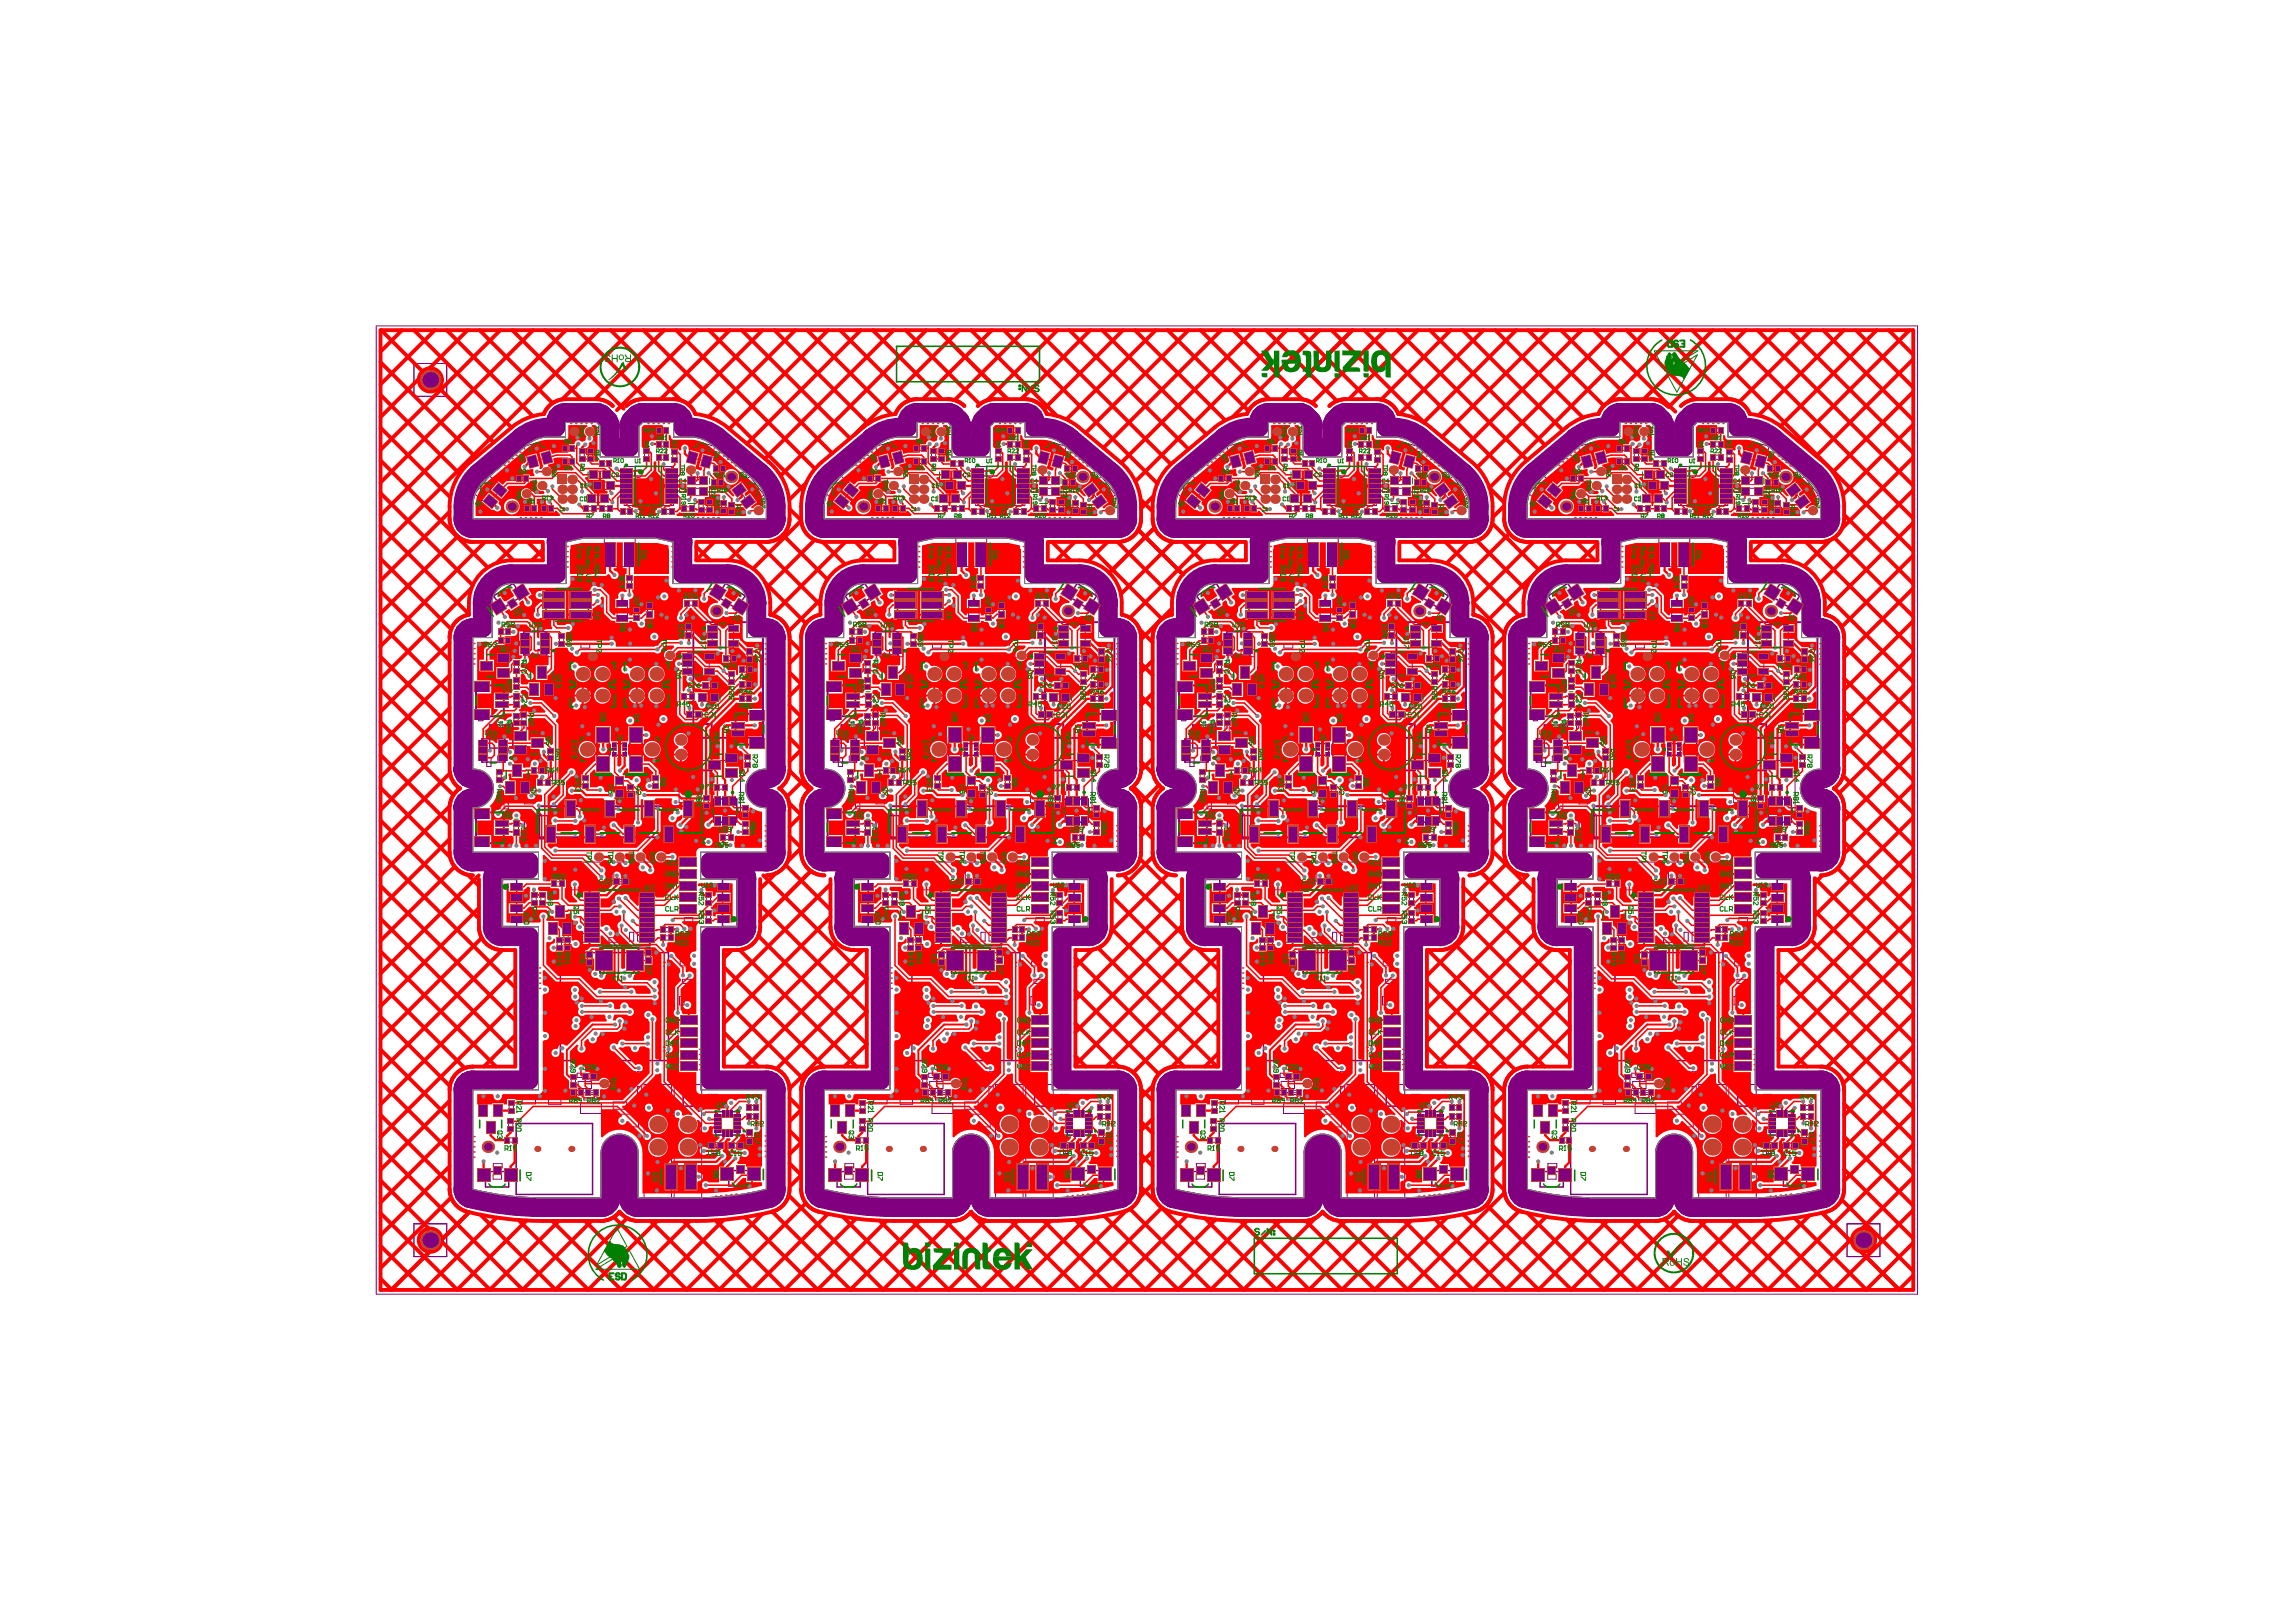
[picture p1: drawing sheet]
<svg xmlns="http://www.w3.org/2000/svg" width="297mm" height="210mm" viewBox="0 0 297 210" stroke-linecap="round" stroke-linejoin="round" font-family="sans-serif">
<g fill="none" stroke="#800080" stroke-width=".13">
<path d="M53.6 47h4.2v4.3h-4.2zM67.8 57.8l2.9-.8 .6 2.1-2.9 .8zM73 57.7h1.1v.6h-1.1zM73 59.4h1.1v.6h-1.1zM75 58.3h.6v1.2h-.6zM76.1 58.3h.6v1.2h-.6zM77.8 59.8h1.1v.5h-1.1zM83.4 58.4h.5v1.1h-.5zM85.1 58.9h1.2v.5h-1.2zM85.1 57.2h1.2v.5h-1.2zM85.2 55.4h1.1v.6h-1.1zM87 58.5h.6v1.1h-.6z"/>
<path d="M89.6 57l2.9 .7-.6 2.2-2.9-.8zM113.3 57.8l2.9-.8 .5 2.1-2.9 .8zM118.4 57.7h1.2v.6h-1.2zM118.4 59.4h1.2v.6h-1.2zM120.5 58.3h.6v1.2h-.6zM121.6 58.3h.5v1.2h-.5zM123.2 59.8h1.2v.5h-1.2zM128.8 58.4h.6v1.1h-.6zM130.6 58.9h1.1v.5h-1.1zM130.6 57.2h1.2v.5h-1.2zM130.6 55.4h1.2v.6h-1.2zM132.5 58.5h.5v1.1h-.5z"/>
<path d="M135 57l2.9 .7-.5 2.2-2.9-.8zM158.7 57.8l2.9-.8 .6 2.1-2.9 .8zM163.9 57.7h1.2v.6h-1.2zM163.9 59.4h1.2v.6h-1.2zM166 58.3h.5v1.2h-.5zM167 58.3h.6v1.2h-.6zM168.7 59.8h1.1v.5h-1.1zM174.3 58.4h.6v1.1h-.6zM176.1 58.9h1.1v.5h-1.1zM176.1 57.2h1.1v.5h-1.1zM176.1 55.4h1.1v.6h-1.1zM178 58.5h.5v1.1h-.5z"/>
<path d="M180.5 57l2.9 .7-.6 2.2-2.9-.8zM204.2 57.8l2.9-.8 .6 2.1-2.9 .8zM209.4 57.7h1.1v.6h-1.1zM209.4 59.4h1.1v.6h-1.1zM211.4 58.3h.6v1.2h-.6zM212.5 58.3h.6v1.2h-.6zM214.2 59.8h1.1v.5h-1.1zM219.8 58.4h.5v1.1h-.5zM221.5 58.9h1.2v.5h-1.2zM221.5 57.2h1.2v.5h-1.2zM221.6 55.4h1.1v.6h-1.1zM223.4 58.5h.6v1.1h-.6z"/>
<path d="M226 57l2.9 .7-.6 2.2-2.9-.8zM63.3 61.6l1.7 1.4-1.9 2.3-1.7-1.4zM67 61.6h1.2v.6h-1.2zM68.1 65.5h1.1v.5h-1.1zM70.3 65.5h1.1v.6h-1.1zM75.7 65.6h1.2v.5h-1.2zM76.5 64.1h1.8v.9h-1.8zM76.7 61h1.8v.9h-1.8zM77.3 62.4h1.7v.9h-1.7zM77.9 65.6h1.1v.5h-1.1zM78.2 69.6h4v3.7h-4zM79.8 77.9h1.4v2.3h-1.4z"/>
<path d="M80.5 65.9h1.1v.5h-1.1zM80.8 60.4h6.3v5h-6.3zM81.2 74.7h.5v1.2h-.5zM82.1 78.9h.5v1.2h-.5zM83.8 78.4h.6v1.1h-.6zM84.7 74.9h.5v1.2h-.5zM85.9 65.9h1.1v.6h-1.1zM86.3 77.8h1.1v.5h-1.1zM88.5 65.6h1.1v.5h-1.1zM88.8 77.8h1.1v.5h-1.1zM89.4 61.8h1.7v.9h-1.7zM89.4 63.2h1.7v.9h-1.7z"/>
<path d="M90.4 64.9h.6v1.1h-.6zM91.5 64.9h.6v1.1h-.6zM92.2 62.1h1.2v.6h-1.2zM92.5 60.4h1.1v.5h-1.1zM93.3 65.1h.6v1.1h-.6zM94.4 65.2h.5v1.2h-.5zM95.3 63l1.7-1.3 1.8 2.3-1.7 1.4zM108.8 61.6l1.7 1.4-1.9 2.3-1.7-1.4zM112.5 61.6h1.1v.6h-1.1zM113.5 65.5h1.2v.5h-1.2zM115.7 65.5h1.2v.6h-1.2zM121.2 65.6h1.2v.5h-1.2z"/>
<path d="M122 64.1h1.7v.9h-1.7zM122.2 61h1.7v.9h-1.7zM122.7 62.4h1.8v.9h-1.8zM123.3 65.6h1.2v.5h-1.2zM123.7 69.6h4v3.7h-4zM125.3 77.9h1.4v2.3h-1.4zM125.9 65.9h1.2v.5h-1.2zM126.2 60.4h6.4v5h-6.4zM126.6 74.7h.6v1.2h-.6zM127.6 78.9h.5v1.2h-.5zM129.3 78.4h.6v1.1h-.6zM130.1 74.9h.6v1.2h-.6z"/>
<path d="M131.4 65.9h1.1v.6h-1.1zM131.7 77.8h1.2v.5h-1.2zM133.9 65.6h1.2v.5h-1.2zM134.2 77.8h1.2v.5h-1.2zM134.9 61.8h1.7v.9h-1.7zM134.9 63.2h1.7v.9h-1.7zM135.9 64.9h.5v1.1h-.5zM137 64.9h.6v1.1h-.6zM137.7 62.1h1.2v.6h-1.2zM138 60.4h1.1v.5h-1.1zM138.8 65.1h.6v1.1h-.6zM139.9 65.2h.5v1.2h-.5z"/>
<path d="M140.7 63l1.8-1.3 1.8 2.3-1.7 1.4zM154.3 61.6l1.7 1.4-2 2.3-1.7-1.4zM158 61.6h1.1v.6h-1.1zM159 65.5h1.1v.5h-1.1zM161.2 65.5h1.2v.6h-1.2zM166.7 65.6h1.1v.5h-1.1zM167.4 64.1h1.8v.9h-1.8zM167.7 61h1.7v.9h-1.7zM168.2 62.4h1.7v.9h-1.7zM168.8 65.6h1.1v.5h-1.1zM169.1 69.6h4v3.7h-4zM170.8 77.9h1.3v2.3h-1.3z"/>
<path d="M171.4 65.9h1.1v.5h-1.1zM171.7 60.4h6.4v5h-6.4zM172.1 74.7h.6v1.2h-.6zM173 78.9h.6v1.2h-.6zM174.7 78.4h.6v1.1h-.6zM175.6 74.9h.6v1.2h-.6zM176.8 65.9h1.2v.6h-1.2zM177.2 77.8h1.2v.5h-1.2zM179.4 65.6h1.1v.5h-1.1zM179.7 77.8h1.2v.5h-1.2zM180.3 61.8h1.8v.9h-1.8zM180.3 63.2h1.8v.9h-1.8z"/>
<path d="M181.4 64.9h.5v1.1h-.5zM182.5 64.9h.5v1.1h-.5zM183.2 62.1h1.1v.6h-1.1zM183.4 60.4h1.2v.5h-1.2zM184.3 65.1h.5v1.1h-.5zM185.3 65.2h.6v1.2h-.6zM186.2 63l1.8-1.3 1.8 2.3-1.8 1.4zM199.7 61.6l1.7 1.4-1.9 2.3-1.7-1.4zM203.4 61.6h1.2v.6h-1.2zM204.5 65.5h1.1v.5h-1.1zM206.7 65.5h1.1v.6h-1.1zM212.1 65.6h1.2v.5h-1.2z"/>
<path d="M212.9 64.1h1.8v.9h-1.8zM213.1 61h1.8v.9h-1.8zM213.7 62.4h1.7v.9h-1.7zM214.3 65.6h1.1v.5h-1.1zM214.6 69.6h4v3.7h-4zM216.3 77.9h1.3v2.3h-1.3zM216.9 65.9h1.1v.5h-1.1zM217.2 60.4h6.3v5h-6.3zM217.6 74.7h.5v1.2h-.5zM218.5 78.9h.6v1.2h-.6zM220.2 78.4h.6v1.1h-.6zM221.1 74.9h.5v1.2h-.5z"/>
<path d="M222.3 65.9h1.1v.6h-1.1zM222.7 77.8h1.1v.5h-1.1zM224.9 65.6h1.1v.5h-1.1zM225.2 77.8h1.2v.5h-1.2zM225.8 61.8h1.7v.9h-1.7zM225.8 63.2h1.7v.9h-1.7zM226.8 64.9h.6v1.1h-.6zM227.9 64.9h.6v1.1h-.6zM228.6 62.1h1.2v.6h-1.2zM228.9 60.4h1.1v.5h-1.1zM229.7 65.1h.6v1.1h-.6zM230.8 65.2h.5v1.2h-.5z"/>
<path d="M231.7 63l1.7-1.3 1.8 2.3-1.7 1.4zM61.9 92.1h.6v1.2h-.6zM63 98h.5v1.2h-.5zM64.3 99.8h.5v1.2h-.5zM64.4 97.8h1.1v.6h-1.1zM64.7 82.6h1.1v.6h-1.1zM64.7 81.5h1.1v.5h-1.1zM66.5 92.5h.5v1.2h-.5zM66.5 90.1h.6v1.1h-.6zM66.5 85.7h.6v1.2h-.6zM66.5 87.9h.6v1.1h-.6zM67.5 92.5h.6v1.2h-.6z"/>
<path d="M67.5 93.6h.6v1.2h-.6zM67.5 91.6h.6v1.1h-.6zM69 99.4h1.2v.5h-1.2zM69.6 84h1.7v1h-1.7zM69.8 86.2h.6v1.2h-.6zM71 97.1h.5v1.1h-.5zM71.7 86.2h.6v1.2h-.6zM71.7 88.4h.6v1.1h-.6zM72.4 82.2h.5v1.2h-.5zM73.2 85.1h14v7h-14zM75.2 83.3h1.1v.6h-1.1zM80.2 85.1v7"/>
<path d="M83.5 80.6h.6v1.2h-.6zM84 82.9h1.1v.6h-1.1zM85 80.6h.6v1.2h-.6zM86.7 80.7h1v1.7h-1zM88.5 89.9h1.1v.5h-1.1zM88.8 81.1h.6v1.1h-.6zM89 84.5h2.8v2.9h-2.8zM89.2 92.2h1.1v.6h-1.1zM89.3 98.4h6.5v7h-6.5zM90.7 89.8h1.8v1h-1.8zM91.3 88.4h1.1v.6h-1.1zM92.1 80.8h2.8v2.9h-2.8z"/>
<path d="M93.8 84.9h1.2v.6h-1.2zM94.4 87.2h.5v1.1h-.5zM95.9 88.3h1.1v.5h-1.1zM95.9 90.1h1.1v.6h-1.1zM95.9 86.4h1.2v.6h-1.2zM96.5 97.9h.5v1.2h-.5zM96.7 84.3h.6v1.1h-.6zM107.4 92.1h.6v1.2h-.6zM108.5 98h.5v1.2h-.5zM109.8 99.8h.5v1.2h-.5zM109.9 97.8h1.1v.6h-1.1zM110.2 82.6h1.1v.6h-1.1z"/>
<path d="M110.2 81.5h1.1v.5h-1.1zM112 92.5h.5v1.2h-.5zM112 90.1h.6v1.1h-.6zM112 85.7h.6v1.2h-.6zM112 87.9h.6v1.1h-.6zM113 93.7h.5M113 92.5h.5M113 93.6h.5M113 91.6h.5v3.2h-.5zM113 92.7h.5M114.5 99.4h1.2v.5h-1.2zM115.1 84h1.7v1h-1.7z"/>
<path d="M115.3 86.2h.5v1.2h-.5zM116.4 99.9h.6v1.1h-.6zM116.5 97.1h.5v1.1h-.5zM117.2 86.2h.6v1.2h-.6zM117.2 88.4h.6v1.1h-.6zM117.9 82.2h.5v1.2h-.5zM118.6 85.1h14v7h-14zM120.6 83.3h1.2v.6h-1.2zM125.6 85.1v7M129 80.6h.6v1.2h-.6zM129.5 82.9h1.1v.6h-1.1zM130.5 80.6h.5v1.2h-.5z"/>
<path d="M132.2 80.7h.9v1.7h-.9zM133.9 89.9h1.2v.5h-1.2zM134.3 81.1h.6v1.1h-.6zM134.5 84.5h2.7v2.9h-2.7zM134.7 92.2h1.1v.6h-1.1zM134.8 98.4h6.5v7h-6.5zM136.2 89.8h1.8v1h-1.8zM136.8 88.4h1v.6h-1zM137.6 80.8h2.8v2.9h-2.8zM139.3 84.9h1.2v.6h-1.2zM139.9 87.2h.5v1.1h-.5zM141.4 88.3h1.1v.5h-1.1z"/>
<path d="M141.4 90.1h1.1v.6h-1.1zM141.4 86.4h1.1v.6h-1.1zM141.9 97.9h.6v1.2h-.6zM142.2 84.3h.6v1.1h-.6zM152.9 92.1h.5v1.2h-.5zM153.9 98h.6v1.2h-.6zM155.3 99.8h.5v1.2h-.5zM155.3 97.8h1.2v.6h-1.2zM155.6 82.6h1.2v.6h-1.2zM155.7 81.5h1.1v.5h-1.1zM157.5 92.5h.5v1.2h-.5zM157.5 90.1h.6v1.1h-.6z"/>
<path d="M157.5 85.7h.5v1.2h-.5zM157.5 87.9h.5v1.1h-.5zM158.5 93.7h.5M158.5 92.5h.5M158.5 93.6h.5M158.5 91.6h.5v3.2h-.5zM158.5 92.7h.5M160 99.4h1.1v.5h-1.1zM160.6 84h1.7v1h-1.7zM160.8 86.2h.5v1.2h-.5zM161.9 99.9h.5v1.1h-.5zM161.9 97.1h.6v1.1h-.6z"/>
<path d="M162.7 86.2h.5v1.2h-.5zM162.7 88.4h.5v1.1h-.5zM163.3 82.2h.6v1.2h-.6zM164.1 85.1h14v7h-14zM166.1 83.3h1.2v.6h-1.2zM171.1 85.1v7M174.5 80.6h.5v1.2h-.5zM174.9 82.9h1.2v.6h-1.2zM176 80.6h.5v1.2h-.5zM177.7 80.7h.9v1.7h-.9zM179.4 89.9h1.2v.5h-1.2zM179.8 81.1h.6v1.1h-.6z"/>
<path d="M179.9 84.5h2.8v2.9h-2.8zM180.2 92.2h1.1v.6h-1.1zM180.3 98.4h6.5v7h-6.5zM181.7 89.8h1.8v1h-1.8zM182.2 88.4h1.1v.6h-1.1zM183.1 80.8h2.8v2.9h-2.8zM184.8 84.9h1.1v.6h-1.1zM185.3 87.2h.6v1.1h-.6zM186.8 88.3h1.2v.5h-1.2zM186.8 90.1h1.2v.6h-1.2zM186.9 86.4h1.1v.6h-1.1zM187.4 97.9h.6v1.2h-.6z"/>
<path d="M187.7 84.3h.6v1.1h-.6zM198.4 92.1h.5v1.2h-.5zM199.4 98h.6v1.2h-.6zM200.7 99.8h.6v1.2h-.6zM200.8 97.8h1.2v.6h-1.2zM201.1 82.6h1.2v.6h-1.2zM201.1 81.5h1.2v.5h-1.2zM202.9 92.5h.6v1.2h-.6zM203 90.1h.6v1.1h-.6zM203 85.7h.5v1.2h-.5zM203 87.9h.5v1.1h-.5zM203.9 93.7h.6"/>
<path d="M203.9 92.5h.6M204 93.6h.5M204 91.6h.5v3.2h-.5zM204 92.7h.5M205.5 99.4h1.1v.5h-1.1zM206 84h1.8v1h-1.8zM206.2 86.2h.6v1.2h-.6zM207.4 99.9h.5v1.1h-.5zM207.4 97.1h.6v1.1h-.6zM208.2 86.2h.5v1.2h-.5zM208.2 88.4h.5v1.1h-.5zM208.8 82.2h.6v1.2h-.6z"/>
<path d="M209.6 85.1h14v7h-14zM211.6 83.3h1.1v.6h-1.1zM216.6 85.1v7M220 80.6h.5v1.2h-.5zM220.4 82.9h1.2v.6h-1.2zM221.4 80.6h.6v1.2h-.6zM223.1 80.7h1v1.7h-1zM224.9 89.9h1.1v.5h-1.1zM225.3 81.1h.6v1.1h-.6zM225.4 84.5h2.8v2.9h-2.8zM225.6 92.2h1.1v.6h-1.1zM225.7 98.4h6.5v7h-6.5z"/>
<path d="M227.2 89.8h1.7v1h-1.7zM227.7 88.4h1.1v.6h-1.1zM228.6 80.8h2.7v2.9h-2.7zM230.3 84.9h1.1v.6h-1.1zM230.8 87.2h.6v1.1h-.6zM232.3 88.3h1.2v.5h-1.2zM232.3 90.1h1.2v.6h-1.2zM232.3 86.4h1.2v.6h-1.2zM232.9 97.9h.5v1.2h-.5zM233.2 84.3h.6v1.1h-.6zM64.1 103.5h.6v1.2h-.6zM65.2 103.5h.6v1.2h-.6z"/>
<path d="M66.5 106.6h.6v1.1h-.6zM67.8 103.5h1.2v.5h-1.2zM68.8 115.7h.6v1.2h-.6zM70 115.7h.5v1.2h-.5zM70.9 101h.6v-1.1h-.6v1.7h-1.1v-.6h1.1M71.6 114.1h1.2v.6h-1.2zM73.7 111.6h13v3.6h-13zM75.5 100.6h.6v1.2h-.6zM79.7 101h.9v1.7h-.9zM80.9 113.8h-1.1v.6h1.1v-1.8h-1.5v1.5h1.5M81.3 101.8h.6v1.1h-.6zM84.6 100.6h.5v1.2h-.5z"/>
<path d="M87.9 102.1h.9v1.8h-.9zM88.5 118.7h1.1v.6h-1.1zM90 107.4h1.7v.9h-1.7zM91.1 103.2h.5v1.2h-.5zM91.4 118.1h.5v1.1h-.5zM91.4 115.8h.5v1.1h-.5zM92.7 101.6h1.2v.5h-1.2zM93.5 108.1h1.1v.6h-1.1zM96.1 106.6h.6v1.1h-.6zM96.1 104.4h.6v1.2h-.6zM109.6 103.5h.6v1.2h-.6zM110.7 103.5h.5v1.2h-.5z"/>
<path d="M112 106.6h.6v1.1h-.6zM113.3 103.5h1.2v.5h-1.2zM114.3 115.7h.5v1.2h-.5zM115.3 101h1.1v.6h-1.1zM115.4 115.7h.6v1.2h-.6zM117.1 114.1h1.2v.6h-1.2zM119.1 111.6h13v3.6h-13zM121 100.6h.5v1.2h-.5zM125.2 101h.9v1.7h-.9zM126.4 113.8h-1.1v.6h1.1v-1.8h-1.5v1.5h1.5M126.8 101.8h.6v1.1h-.6zM130.1 100.6h.5v1.2h-.5z"/>
<path d="M133.3 102.1h1v1.8h-1zM134 118.7h1.1v.6h-1.1zM135.5 107.4h1.7v.9h-1.7zM136.6 103.2h.5v1.2h-.5zM136.9 118.1h.5v1.1h-.5zM136.9 115.8h.5v1.1h-.5zM138.2 101.6h1.2v.5h-1.2zM138.9 108.1h1.2v.6h-1.2zM141.6 106.6h.5v1.1h-.5zM141.6 104.4h.6v1.2h-.6zM155.1 103.5h.5v1.2h-.5zM156.2 103.5h.5v1.2h-.5z"/>
<path d="M157.4 106.6h.6v1.1h-.6zM158.8 103.5h1.2v.5h-1.2zM159.8 115.7h.5v1.2h-.5zM160.7 101h1.2v.6h-1.2zM160.9 115.7h.6v1.2h-.6zM162.6 114.1h1.1v.6h-1.1zM164.6 111.6h13v3.6h-13zM166.5 100.6h.5v1.2h-.5zM170.6 101h1v1.7h-1zM171.9 113.8h-1.1v.6h1.1v-1.8h-1.5v1.5h1.5M172.3 101.8h.5v1.1h-.5zM175.5 100.6h.6v1.2h-.6z"/>
<path d="M178.8 102.1h1v1.8h-1zM179.5 118.7h1.1v.6h-1.1zM180.9 107.4h1.8v.9h-1.8zM182 103.2h.6v1.2h-.6zM182.3 118.1h.6v1.1h-.6zM182.3 115.8h.6v1.1h-.6zM183.7 101.6h1.1v.5h-1.1zM184.4 108.1h1.2v.6h-1.2zM187.1 106.6h.5v1.1h-.5zM187.1 104.4h.5v1.2h-.5zM200.6 103.5h.5v1.2h-.5zM201.6 103.5h.6v1.2h-.6z"/>
<path d="M202.9 106.6h.6v1.1h-.6zM204.3 103.5h1.1v.5h-1.1zM205.2 115.7h.6v1.2h-.6zM206.2 101h1.2v.6h-1.2zM206.4 115.7h.5v1.2h-.5zM208.1 114.1h1.1v.6h-1.1zM210.1 111.6h13v3.6h-13zM211.9 100.6h.6v1.2h-.6zM216.1 101h1v1.7h-1zM217.4 113.8h-1.1v.6h1.1l-.1-1.8h-1.5v1.5h1.5M217.8 101.8h.5v1.1h-.5zM221 100.6h.6v1.2h-.6z"/>
<path d="M224.3 102.1h.9v1.8h-.9zM225 118.7h1.1v.6h-1.1zM226.4 107.4h1.8v.9h-1.8zM227.5 103.2h.6v1.2h-.6zM227.8 118.1h.6v1.1h-.6zM227.8 115.8h.6v1.1h-.6zM229.2 101.6h1.1v.5h-1.1zM229.9 108.1h1.1v.6h-1.1zM232.6 106.6h.5v1.1h-.5zM232.6 104.4h.5v1.2h-.5zM70.6 128.9h.6v1.1h-.6zM70.6 136.3h.6v1.1h-.6z"/>
<path d="M70.6 132h.6v1.1h-.6zM72.1 121.5h.5v1.2h-.5zM73 120.8h.5v1.2h-.5zM73.1 121.5h.6v1.2h-.6zM73.9 139.3h.5v1.1h-.5zM74.7 138.9h1.1v.5h-1.1zM74.8 139.9h1.7v1h-1.7zM75.1 120.8h.5v1.1h-.5zM75.7 139h1.1v.6h-1.1zM76 123.5h.6v1.1h-.6zM76.1 120.8h.5v1.1h-.5zM77 120.8h.5v1.1h-.5z"/>
<path d="M78.7 138.8h1.1v.6h-1.1zM78.7 139.9h1.1v.6h-1.1zM78.8 121.3h1.1v.6h-1.1zM80.7 138.8h.6v1.1h-.6zM81.4 120.6h.6v1.2h-.6zM82.5 138.7h1.1v.5h-1.1zM82.5 120.6h.5v1.2h-.5zM83.5 120.6h.6v1.2h-.6zM83.6 123.2h.6v1.1h-.6zM85.7 120h1.2v.6h-1.2zM85.7 121.1h1.2v.6h-1.2zM87.4 121h.6v1.2h-.6z"/>
<path d="M87.9 128.9h.6v1.1h-.6zM88 123.4h1.1v.6h-1.1zM88 124.4h1.1v.6h-1.1zM88.3 126.7h1.1v.6h-1.1zM88.5 121h.5v1.2h-.5zM116 128.9h.6v1.1h-.6zM116.1 136.3h.6v1.1h-.6zM116.1 132h.6v1.1h-.6zM117.6 121.5h.5v1.2h-.5zM118.4 120.8h.6v1.2h-.6zM118.6 121.5h.5v1.2h-.5zM119.4 139.3h.5v1.1h-.5z"/>
<path d="M120.1 138.9h1.2v.5h-1.2zM120.3 139.9h1.7v1h-1.7zM120.6 120.8h.5v1.1h-.5zM121.2 139h1.1v.6h-1.1zM121.5 123.5h.6v1.1h-.6zM121.5 120.8h.6v1.1h-.6zM122.5 120.8h.5v1.1h-.5zM124.2 139.9h1.1v.6h-1.1zM124.2 138.8h1.1v.6h-1.1zM124.3 121.3h1.1v.6h-1.1zM126.2 138.8h.6v1.1h-.6zM126.9 120.6h.6v1.2h-.6z"/>
<path d="M127.9 138.7h1.2v.5h-1.2zM127.9 120.6h.6v1.2h-.6zM129 120.6h.6v1.2h-.6zM129 123.2h.6v1.1h-.6zM131.2 120h1.1v.6h-1.1zM131.2 121.1h1.1v.6h-1.1zM132.9 121h.5v1.2h-.5zM133.4 128.9h.6v1.1h-.6zM133.5 124.4h1.1v.6h-1.1zM133.5 123.4h1.1v.6h-1.1zM133.8 126.7h1.1v.6h-1.1zM134 121h.5v1.2h-.5z"/>
<path d="M161.5 128.9h.6v1.1h-.6zM161.5 136.3h.6v1.1h-.6zM161.5 132h.6v1.1h-.6zM163 121.5h.6v1.2h-.6zM163.9 120.8h.6v1.2h-.6zM164.1 121.5h.5v1.2h-.5zM164.8 139.3h.6v1.1h-.6zM165.6 138.9h1.2v.5h-1.2zM165.8 139.9h1.7v1h-1.7zM166 120.8h.6v1.1h-.6zM166.7 139h1.1v.6h-1.1zM167 123.5h.6v1.1h-.6z"/>
<path d="M167 120.8h.6v1.1h-.6zM167.9 120.8h.6v1.1h-.6zM169.7 139.9h1.1v.6h-1.1zM169.7 138.8h1.1v.6h-1.1zM169.7 121.3h1.1v.6h-1.1zM171.7 138.8h.6v1.1h-.6zM172.4 120.6h.5v1.2h-.5zM173.4 138.7h1.2v.5h-1.2zM173.4 120.6h.6v1.2h-.6zM174.5 120.6h.5v1.2h-.5zM174.5 123.2h.6v1.1h-.6zM176.7 120h1.1v.6h-1.1z"/>
<path d="M176.7 121.1h1.1v.6h-1.1zM178.4 121h.5v1.2h-.5zM178.9 128.9h.6v1.1h-.6zM178.9 124.4h1.2v.6h-1.2zM178.9 123.4h1.2v.6h-1.2zM179.2 126.7h1.2v.6h-1.2zM179.5 121h.5v1.2h-.5zM207 128.9h.6v1.1h-.6zM207 136.3h.6v1.1h-.6zM207 132h.6v1.1h-.6zM208.5 121.5h.6v1.2h-.6zM209.4 120.8h.5v1.2h-.5z"/>
<path d="M209.5 121.5h.6v1.2h-.6zM210.3 139.3h.6v1.1h-.6zM211.1 138.9h1.2v.5h-1.2zM211.2 139.9h1.8v1h-1.8zM211.5 120.8h.6v1.1h-.6zM212.1 139h1.1v.6h-1.1zM212.4 123.5h.6v1.1h-.6zM212.5 120.8h.5v1.1h-.5zM213.4 120.8h.6v1.1h-.6zM215.2 139.9h1.1v.6h-1.1zM215.2 138.8h1.1v.6h-1.1zM215.2 121.3h1.1v.6h-1.1z"/>
<path d="M217.1 138.8h.6v1.1h-.6zM217.9 120.6h.5v1.2h-.5zM218.9 138.7h1.2v.5h-1.2zM218.9 120.6h.6v1.2h-.6zM220 120.6h.5v1.2h-.5zM220 123.2h.6v1.1h-.6zM222.1 120h1.2v.6h-1.2zM222.2 121.1h1.1v.6h-1.1zM223.8 121h.6v1.2h-.6zM224.3 128.9h.6v1.1h-.6zM224.4 124.4h1.2v.6h-1.2zM224.4 123.4h1.2v.6h-1.2z"/>
<path d="M224.7 126.7h1.2v.6h-1.2zM224.9 121h.6v1.2h-.6zM53.6 158.4h4.2v4.2h-4.2zM63.8 152h1.1v.6h-1.1zM63.8 150.6h1.2v.5h-1.2zM65.5 147.3h1.2v.5h-1.2zM65.8 145h.5v1.2h-.5zM65.9 142.7h.5v1.1h-.5zM67.6 141.9h1.7v1h-1.7zM71 141.3h1.6v1.6h-1.6zM74.1 141.1h1.2v.6h-1.2zM75.1 142.9h2.7v1.2h-2.7z"/>
<path d="M75.5 141.4h1.7v1h-1.7zM76 141.1h1.2v.6h-1.2zM79.3 142.6h1.8v.9h-1.8zM79.4 144.2h3.2v1.6h-3.2zM82.5 140.6h.5v1.1h-.5zM83.3 157.1v-16.8h3.6v16.8h-3.6M87.2 157.1v-16.8h3.6v16.8h-3.6M91.6 142.6h1.2v.6h-1.2zM91.7 141.6h1.1v.6h-1.1zM92.1 147.9h1.1v.6h-1.1zM92.1 148.1h.6v1.2h-.6zM94.2 148h.5v1.2h-.5z"/>
<path d="M94.7 148h1.1v.6h-1.1zM96.7 146.6h.6v1.1h-.6zM96.8 144.2h1.1v.6h-1.1zM96.8 143.1h1.1v.5h-1.1zM109.3 152h1.1v.6h-1.1zM109.3 150.6h1.1v.5h-1.1zM111 147.3h1.1v.5h-1.1zM111.3 145h.5v1.2h-.5zM111.3 142.7h.6v1.1h-.6zM113 141.9h1.8v1h-1.8zM116.4 141.3h1.6v1.6h-1.6zM119.6 141.1h1.2v.6h-1.2z"/>
<path d="M120.6 142.9h2.7v1.2h-2.7zM121 141.4h1.7v1h-1.7zM121.5 141.1h1.2v.6h-1.2zM124.8 142.6h1.8v.9h-1.8zM124.9 144.2h3.2v1.6h-3.2zM127.9 140.6h.6v1.1h-.6zM128.8 157.1v-16.8h3.6v16.8h-3.6M132.7 157.1v-16.8h3.6v16.8h-3.6M137.1 142.6h1.2v.6h-1.2zM137.1 141.6h1.2v.6h-1.2zM137.5 147.9h1.1v.6h-1.1zM137.6 148.1h.5v1.2h-.5z"/>
<path d="M139.7 148h.5v1.2h-.5zM140.2 148h1.1v.6h-1.1zM142.2 146.6h.6v1.1h-.6zM142.3 144.2h1.1v.6h-1.1zM142.3 143.1h1.1v.5h-1.1zM154.7 152h1.1v.6h-1.1zM154.8 150.6h1.1v.5h-1.1zM156.5 147.3h1.1v.5h-1.1zM156.8 145h.5v1.2h-.5zM156.8 142.7h.6v1.1h-.6zM158.5 141.9h1.7v1h-1.7zM161.9 141.3h1.6v1.6h-1.6z"/>
<path d="M165.1 141.1h1.1v.6h-1.1zM166.1 142.9h2.7v1.2h-2.7zM166.5 141.4h1.7v1h-1.7zM167 141.1h1.1v.6h-1.1zM170.3 142.6h1.7v.9h-1.7zM170.4 144.2h3.2v1.6h-3.2zM173.4 140.6h.6v1.1h-.6zM174.3 157.1v-16.8h3.5v16.8h-3.5M178.2 157.1v-16.8h3.5v16.8h-3.5M182.6 142.6h1.1v.6h-1.1zM182.6 141.6h1.2v.6h-1.2zM183 147.9h1.1v.6h-1.1z"/>
<path d="M183.1 148.1h.5v1.2h-.5zM185.1 148h.6v1.2h-.6zM185.6 148h1.1v.6h-1.1zM187.6 146.6h.6v1.1h-.6zM187.7 144.2h1.2v.6h-1.2zM187.7 143.1h1.2v.5h-1.2zM200.2 152h1.1v.6h-1.1zM200.3 150.6h1.1v.5h-1.1zM202 147.3h1.1v.5h-1.1zM202.2 145h.6v1.2h-.6zM202.3 142.7h.5v1.1h-.5zM204 141.9h1.7v1h-1.7z"/>
<path d="M207.4 141.3h1.6v1.6h-1.6zM210.6 141.1h1.1v.6h-1.1zM211.5 142.9h2.7v1.2h-2.7zM212 141.4h1.7v1h-1.7zM212.5 141.1h1.1v.6h-1.1zM215.8 142.6h1.7v.9h-1.7zM215.9 144.2h3.2v1.6h-3.2zM218.9 140.6h.6v1.1h-.6zM219.8 157.1v-16.8h3.5v16.8h-3.5M223.7 157.1v-16.8h3.5v16.8h-3.5M228.1 142.6h1.1v.6h-1.1zM228.1 141.6h1.1v.6h-1.1z"/>
<path d="M228.5 147.9h1.1v.6h-1.1zM228.5 148.1h.6v1.2h-.6zM230.6 148h.6v1.2h-.6zM231.1 148h1.1v.6h-1.1zM233.1 146.6h.6v1.1h-.6zM233.2 144.2h1.2v.6h-1.2zM233.2 143.1h1.2v.5h-1.2zM239 158.4h4.2v4.2h-4.2z"/>
<circle cx="82.6" cy="61.3" r=".5"/>
<circle cx="128" cy="61.3" r=".5"/>
<circle cx="173.5" cy="61.3" r=".5"/>
<circle cx="219" cy="61.3" r=".5"/>
</g>
<g fill="none" stroke="#800080" stroke-width=".25">
<path d="M61.6 88.7h3.6v4h-3.6zM86.1 93.7h6v6h-6zM89.7 80.5h9v15h-9zM95.2 92.4h3.6v4h-3.6zM107.1 88.7h3.6v4h-3.6zM131.6 93.7h6v6h-6zM135.2 80.5h9v15h-9zM140.6 92.4h3.6v4h-3.6zM152.5 88.7h3.6v4h-3.6zM177 93.7h6v6h-6zM180.7 80.5h9v15h-9zM186.1 92.4h3.6v4h-3.6z"/>
<path d="M198 88.7h3.6v4h-3.6zM222.5 93.7h6v6h-6zM226.1 80.5h9v15h-9zM231.6 92.4h3.6v4h-3.6zM61.6 105.1h3.6v4h-3.6zM69.8 104.3h20.7v4.1h-20.7zM76.3 115.2h7.8v7.2h-7.8zM107.1 105.1h3.6v4h-3.6zM115.2 104.3h20.8v4.1h-20.8zM121.7 115.2h7.8v7.2h-7.8zM152.5 105.1h3.6v4h-3.6zM160.7 104.3h20.8v4.1h-20.8z"/>
<path d="M167.2 115.2h7.8v7.2h-7.8zM198 105.1h3.6v4h-3.6zM206.2 104.3h20.8v4.1h-20.8zM212.7 115.2h7.8v7.2h-7.8zM77.6 122.7h5v3.2h-5zM123.1 122.7h5v3.2h-5zM168.6 122.7h4.9l.1 3.2h-5zM214.1 122.7h4.9v3.2h-4.9z"/>
</g>
<g fill="none" stroke="#800080" stroke-width=".2">
<path d="M63.9 77.1l2.5-1.6 1.1 1.7-2.6 1.6zM70.6 76.4h5.5v3.8h-5.5zM93.9 75.5l2.5 1.6-1.1 1.7-2.5-1.6zM109.3 77.1l2.6-1.6 1.1 1.7-2.6 1.6zM116.1 76.4h5.5v3.8h-5.5zM139.4 75.5l2.5 1.6-1.1 1.7-2.5-1.6zM154.8 77.1l2.5-1.6 1.1 1.7-2.5 1.6zM161.6 76.4h5.5v3.8h-5.5zM184.8 75.5l2.6 1.6-1.1 1.7-2.5-1.6zM200.3 77.1l2.5-1.6 1.1 1.7-2.5 1.6zM207.1 76.4h5.5v3.8h-5.5zM230.3 75.5l2.5 1.6-1 1.7-2.6-1.6z"/>
<path d="M62.3 95.6h3v3h-3zM63.3 93.8h3v3h-3zM67.7 81.8h3v3h-3zM77.2 95.4h1.6v3.2h-1.6zM79.3 96.2h1.6v1.5h-1.6zM81.5 95.4h1.6v3.2h-1.6zM107.8 95.6h3v3h-3zM108.8 93.8h3v3h-3zM113.2 81.8h3v3h-3zM122.7 95.4h1.6v3.2h-1.6zM124.8 96.2h1.6v1.5h-1.6zM127 95.4h1.6v3.2h-1.6z"/>
<path d="M153.3 95.6h3v3h-3zM154.3 93.8h3v3h-3zM158.7 81.8h3v3h-3zM168.2 95.4h1.6v3.2h-1.6zM170.3 96.2h1.6v1.5h-1.6zM172.4 95.4h1.6v3.2h-1.6zM198.8 95.6h3v3h-3zM199.8 93.8h3v3h-3zM204.2 81.8h3v3h-3zM213.7 95.4h1.6v3.2h-1.6zM215.8 96.2h1.6v1.5h-1.6zM217.9 95.4h1.6v3.2h-1.6z"/>
<path d="M65 113.8h.1M65 113.8h1.8v6.1h-1.8zM67.8 105.6h3v3h-3zM92.3 103.4h3v3h-3zM93.5 113.8h1.8v6.1h-1.8zM95.3 119.9h.1M110.5 113.8h.1M110.5 113.8h1.8v6.1h-1.8zM113.3 105.6h3v3h-3zM137.8 103.4h3v3h-3zM139 113.8h1.8v6.1h-1.8zM140.8 119.9h.1"/>
<path d="M156 113.8h.1M156 113.8h1.8v6.1h-1.8zM158.8 105.6h3v3h-3zM183.3 103.4h3v3h-3zM184.4 113.8h1.9v6.1h-1.9zM186.3 119.9h.1M201.4 113.8h.1M201.4 113.8h1.9v6.1h-1.9zM204.3 105.6h3v3h-3zM228.8 103.4h2.9v3h-2.9zM229.9 113.8h1.9v6.1h-1.9zM231.8 119.9h.1"/>
<path d="M72.5 137.2v-13.9h14v14M72.5 137.3h14M118 137.2v-13.9h14v14M118 137.3h13.9M163.5 137.2v-13.9h13.9v14M163.5 137.3h13.9M208.9 137.2l.1-13.9h13.9v14M208.9 137.3h14M62.8 151.6h3v2h-3zM66.8 145.4h9.9v9.2h-9.9zM85.7 143.1v-2h-1.2v2h1.2M89.6 143.1v-2h-1.2v2h1.2"/>
<path d="M92.6 143.9h3v3h-3zM94.3 151.5h3v2h-3zM108.3 151.6h3v2h-3zM112.3 145.4h9.8v9.2h-9.8zM131.2 143.1v-2h-1.2v2h1.2M135.1 143.1v-2h-1.2v2h1.2M138.1 143.9h3v3h-3zM139.8 151.5h3v2h-3zM153.8 151.6h3v2h-3zM157.7 145.4h9.9v9.2h-9.9zM176.7 143.1v-2h-1.3v2h1.3M180.6 143.1v-2h-1.3v2h1.3"/>
<path d="M183.5 143.9h3.1v3h-3.1zM185.2 151.5h3v2h-3zM199.2 151.6h3v2h-3zM203.2 145.4h9.9v9.2h-9.9zM222.2 143.1v-2h-1.3v2h1.3M226.1 143.1v-2h-1.3v2h1.3M229 143.9h3v3h-3zM230.7 151.5h3v2h-3z"/>
</g>
<g fill="none" stroke="#800080" stroke-width=".15">
<circle cx="95" cy="146.2" r=".15"/>
<circle cx="140.5" cy="146.2" r=".15"/>
<circle cx="185.9" cy="146.2" r=".15"/>
<circle cx="231.4" cy="146.2" r=".15"/>
</g>
<g fill="none" stroke="#f00" stroke-width=".5">
<path d="M49.2 42.7h198.3v124.2h-198.3zM49.2 55.3l9.1 9.1M49.2 59.6l13.9 13.8M49.2 46.9l12.4 12.3M49.2 51.1l10.3 10.2M49.3 42.7l5.4 5.4M52 42.7l-2.8 2.8M53.6 42.7l12.6 12.6M54.2 49l-5 5M56.3 42.7l-7.1 7M56.8 50.2l7.1 7.1M57.8 42.7l11.1 11.1"/>
<path d="M60.5 42.7l-5 5M62 42.7l9.5 9.5M64.7 42.7l-15.5 15.5M66.3 42.7l8.9 9M69 42.7l-19.8 19.7M70.5 42.7l10.2 10.2M73.2 42.7l-24 24M74.8 42.7l8.9 9M77.5 42.7l-28.3 28.2M79 42.7l9.1 9.1M79.3 52.5a3 3 0 0 0-2.1-.8h-4a3 3 0 0 0-2.8 1.9 7.5 7.5 0 0 0-4.2 1.7l-5.4 4.5a7.5 7.5 0 0 0-2.6 5.7v1.6a3 3 0 0 0 3 3h9M81 52.5a3 3 0 0 1 2.2-.8h4a3 3 0 0 1 2.8 1.9 7.5 7.5 0 0 1 4.1 1.7l5.4 4.5a7.5 7.5 0 0 1 2.6 5.7v1.6a3 3 0 0 1-3 3h-9"/>
<path d="M81.7 42.7l-9 9M83.2 42.7l20.8 20.7M85.9 42.7l-8.9 9M87.5 42.7l17.9 18M90.2 42.7l-10.4 10.4M91.7 42.7l16 16M94.4 42.7l-8.9 9M96 42.7l14 14M98.6 42.7l-9.6 9.6M100.2 42.7l12.1 12.1M102.9 42.7l-11.2 11.2M104.4 42.7l11 10.9"/>
<path d="M107.1 42.7l-12.8 12.8M108.7 42.7l9 9.1M111.4 42.7l-14.8 14.7M112.9 42.7l9 9M115.6 42.7l-16.6 16.7M117.2 42.7l9.6 9.6M119.8 42.7l-18.8 18.9M121.4 42.7l8.9 9M124.1 42.7l-13.6 13.6M124.8 52.5a3 3 0 0 0-2.2-.8h-4a3 3 0 0 0-2.8 1.9 7.5 7.5 0 0 0-4.1 1.7l-5.4 4.5a7.5 7.5 0 0 0-2.7 5.7v1.6a3 3 0 0 0 3 3h9.1M125.6 42.7l11.1 11.1M126.5 52.5a3 3 0 0 1 2.1-.8h4a3 3 0 0 1 2.8 1.9 7.5 7.5 0 0 1 4.2 1.7l5.3 4.5a7.5 7.5 0 0 1 2.7 5.7v1.6a3 3 0 0 1-3 3h-9"/>
<path d="M128.3 42.7l-8.9 9M129.9 42.7l19.8 19.9M132.6 42.7l-9.1 9.1M134.1 42.7l17.4 17.4M136.8 42.7l-9.1 9.1M138.4 42.7l15.4 15.4M141 42.7l-8.9 9M142.6 42.7l13.5 13.5M145.3 42.7l-10.2 10.2M146.8 42.7l11.7 11.7M149.5 42.7l-11.5 11.6M151.1 42.7l10.4 10.5"/>
<path d="M153.8 42.7l-13.4 13.3M155.3 42.7l8.9 9M158 42.7l-15.2 15.3M159.6 42.7l8.9 9M162.2 42.7l-17.1 17.2M163.8 42.7l9.2 9.2M166.5 42.7l-19.6 19.6M168 42.7l9 9M170.2 52.5a3 3 0 0 0-2.1-.8h-4a3 3 0 0 0-2.8 1.9 7.5 7.5 0 0 0-4.1 1.7l-5.4 4.5a7.5 7.5 0 0 0-2.7 5.7v1.6a3 3 0 0 0 3 3h9.1M170.7 42.7l-11.3 11.3M172 52.5a3 3 0 0 1 2.1-.8h4a3 3 0 0 1 2.8 1.9 7.5 7.5 0 0 1 4.2 1.7l5.3 4.5a7.5 7.5 0 0 1 2.7 5.7v1.6a3 3 0 0 1-3 3h-9.1M172.3 42.7l12 12"/>
<path d="M175 42.7l-9 9M176.5 42.7l19.1 19.1M179.2 42.7l-9.4 9.5M180.7 42.7l16.9 16.8M183.4 42.7l-8.9 9M185 42.7l14.9 14.9M187.7 42.7l-9 9M189.2 42.7l13 13M191.9 42.7l-10.9 10.9M193.5 42.7l11.3 11.3M196.2 42.7l-12 12M197.7 42.7l9.8 9.8"/>
<path d="M200.4 42.7l-13.8 13.9M201.9 42.7l9 9M204.6 42.7l-15.7 15.8M206.2 42.7l10.5 10.6M208.9 42.7l-17.8 17.8M210.4 42.7l9 9M213.1 42.7l-20.4 20.4 1.9 2M214.7 42.7l8.9 9M215.7 52.5a3 3 0 0 0-2.1-.8h-4a3 3 0 0 0-2.8 1.9 7.5 7.5 0 0 0-4.2 1.7l-5.3 4.5a7.5 7.5 0 0 0-2.7 5.7v1.6a3 3 0 0 0 3 3h9.1M217.4 42.7l-9.5 9.5M218.9 42.7l28.6 28.6M221.6 42.7l-8.9 9"/>
<path d="M223.1 42.7l24.4 24.4M223.6 51.7h-4a3 3 0 0 0-2.1 .8M223.6 51.7a3 3 0 0 1 2.8 1.9 7.5 7.5 0 0 1 4.1 1.7l5.4 4.5a7.5 7.5 0 0 1 2.7 5.7v1.6a3 3 0 0 1-3 3h-9.1M225.8 42.7l-9.9 10M227.4 42.7l20.1 20.1M230.1 42.7l-9 9M231.6 42.7l15.9 15.9M234.3 42.7l-9.3 9.3M235.9 42.7l11.6 11.7M238.6 42.7l-11.1 11.1M240.1 42.7l7.4 7.4M242.8 42.7l-12.4 12.5"/>
<path d="M244.3 42.7l3.2 3.2M247 42.7l-14.3 14.4M247.5 54.9l-9.1 9.1M247.5 59.2l-9.2 9.2M247.5 46.5l-12.5 12.5M247.5 50.7l-10.4 10.4M49.2 63.8l12 11.9M49.2 68l11.5 11.5M49.2 72.3l9.2 9.1M49.2 76.5l9 8.9M58.2 66.2l-9 9M59.2 69.4l-10 10"/>
<path d="M61 76.1l-11.8 11.8M62.7 70.1l-13.5 13.5M64 70.1l2.4 2.4M67 70.1l-2.8 2.8M68.3 70.1l1.9 2M70.2 70.3v2.2h-4a5.5 5.5 0 0 0-5.5 5.5v1.5a3 3 0 0 0-2.5 3v17M70.2 71.1l-1.4 1.4M90.1 70.3v2.2h4a5.5 5.5 0 0 1 5.5 5.5v1.5a3 3 0 0 1 2.5 3v16.8M90.1 70.7l1.8 1.8M92.4 70.1l-2.3 2.4M93.7 70.1l3.1 3.1M96.7 70.1l-2.4 2.4"/>
<path d="M98 70.1l8.1 8.2M99 75.4l5.3 5.3M101.3 69.2l5.8 5.8M102.1 65.8l1.6 1.6-6.3 6.2M104.3 62.5l-2.2 2.2M105.4 69.9l-6.1 6.1M106.2 77.6l-4.2 4.1M106.4 70.1l2.9 2.9M109.4 70.1l-9.5 9.5M110.7 70.1l2.4 2.4M113.6 70.1l-2.4 2.4M114.9 70.1l.8 .8"/>
<path d="M115.7 70.3v2.2h-4.1a5.5 5.5 0 0 0-5.5 5.5v1.5a3 3 0 0 0-2.5 3v17M135.6 70.3v2.2h4a5.5 5.5 0 0 1 5.5 5.5v1.5a3 3 0 0 1 2.5 3v16.8M136.1 70.1l2.4 2.4M139.1 70.1l-2.4 2.4M140.3 70.1l10 10M143.3 70.1l-2.5 2.5M144.6 70.1l7.1 7.1M147.3 68.6l5.7 5.7M147.6 64.6l1.5 1.6M149.2 64.2l-1.6 1.6M149.4 68.3l-5.9 5.8M151.6 78.8l-4 3.9"/>
<path d="M151.8 70.1l-6.8 6.8M153.1 70.1l2.6 2.6M156 70.1l-9.8 9.8M157.3 70.1l2.4 2.4M160.3 70.1l-2.4 2.4M161.2 70.3v2.2h-4.1a5.5 5.5 0 0 0-5.5 5.5v1.5a3 3 0 0 0-2.5 3v17M181 70.3v2.2h4.1a5.5 5.5 0 0 1 5.5 5.5v1.5a3 3 0 0 1 2.5 3v16.8M182.7 70.1l2.4 2.4M185.7 70.1l-2.4 2.4M187 70.1l9.6 9.6M189.9 70.1l-2.8 2.8M190.6 78l4 4"/>
<path d="M191.1 70l6.3 6.3M193 67.7l6.1 6.1M194.6 65.5l-1.5 1.5M195.3 69l-5.8 5.8M198.4 70.1l-7.8 7.8M199.7 70.1l2.4 2.4M202.6 70.1l-10.3 10.4M203.9 70.1l2.4 2.4M204.5 72.5l2.2-2.2v2.2h-4.1a5.5 5.5 0 0 0-5.5 5.5v1.5a3 3 0 0 0-2.5 3v17M226.5 70.3v2.2h4.1a5.5 5.5 0 0 1 5.5 5.5v1.5a3 3 0 0 1 2.5 3v16.8M226.5 71.5l1 1M228.1 70.1l-1.6 1.6"/>
<path d="M229.4 70.1l2.5 2.6M232.3 70.1l-2.4 2.4M233.6 70.1l13.9 13.9M235.9 76.7l11.6 11.6M236.8 69.9l-3.4 3.4M237.3 69.6l10.2 10.2M238.6 66.6l8.9 9M247.5 63.4l-12 12.1M247.5 67.7l-11.4 11.4M247.5 71.9l-9.2 9.2M247.5 76.1l-8.9 9M49.2 93.5l9.5 9.4"/>
<path d="M49.2 97.7l9 8.9M49.2 85l9 8.9M49.2 80.8l9 8.9M49.2 89.2l9 9M58.2 83.2l-9 8.9M58.2 91.6l-9 9M58.2 95.9l-9 8.9M58.2 87.4l-9 8.9M58.2 99.7a3 3 0 0 0 1.3 2.3 3 3 0 0 0-1.3 2.3l-9 9M102.1 95.5l1.5 1.5M102.1 87l1.5 1.5M102.1 91.3l1.5 1.5"/>
<path d="M102.1 82.8l1.5 1.5M102.1 99.7l2.6 2.6M102.2 99.5a3 3 0 0 1-1.4 2.5 3 3 0 0 1 1.4 2.5M103.6 97l-1.5 1.5M103.6 88.6l-1.5 1.5M103.6 92.8l-1.5 1.5M103.6 84.3l-1.5 1.5M103.7 99.7a3 3 0 0 0 1.3 2.3 3 3 0 0 0-1.3 2.3M147.4 81.4l1.7 1.7M147.6 98.6l1.6 1.5M147.6 94.3l1.5 1.5M147.6 90.1l1.5 1.5"/>
<path d="M147.6 85.9l1.5 1.5M147.6 99.5a3 3 0 0 1-1.3 2.5 3 3 0 0 1 1.3 2.5M149.1 98.2l-1.5 1.5M149.1 89.7l-1.5 1.5M149.1 94l-1.5 1.5M149.1 85.5l-1.5 1.5M149.1 99.7a3 3 0 0 0 1.4 2.3 3 3 0 0 0-1.4 2.3M193.1 93.2l1.5 1.5M193.1 97.4l1.5 1.5M193.1 88.9l1.5 1.5M193.1 84.7l1.5 1.5M193.1 99.5a3 3 0 0 1-1.3 2.5 3 3 0 0 1 1.3 2.5"/>
<path d="M194.6 95.1l-1.5 1.5M194.6 90.9l-1.5 1.5M194.6 86.6l-1.5 1.5M194.6 99.3l-2.7 2.8M194.6 82.4l-1.5 1.5M194.6 99.7a3 3 0 0 0 1.3 2.3 3 3 0 0 0-1.3 2.3M238.6 92l8.9 9M238.6 96.3l8.9 8.9M238.6 87.8l8.9 8.9M238.6 83.6l8.9 8.9M238.6 99.5a3 3 0 0 1-1.3 2.5 3 3 0 0 1 1.3 2.5M247.5 93.1l-9.6 9.5"/>
<path d="M247.5 97.3l-8.9 8.9M247.5 80.4l-8.9 8.9M247.5 84.6l-8.9 8.9M247.5 88.8l-8.9 9M49.2 101.9l9 9M49.2 106.2l12.8 12.7M49.2 110.4l17.5 17.4M49.2 118.9l17.5 17.4M49.2 114.6l17.5 17.4M58.2 104.5v5.8a3 3 0 0 0 3 3M58.2 108.6l-9 8.9M58.2 100.1l-9 8.9"/>
<path d="M58.8 112.2l-9.6 9.5M60.5 113.2l1.5 1.5M61.9 113.3l-12.7 12.7M62 113.8v6.1a3 3 0 0 0 3 3M62 117.5l-12.8 12.7M98.3 113.8v6.1a3 3 0 0 1-3 3h-1.6v15.1h5.4a3 3 0 0 1 3 3v12.9a3 3 0 0 1-2.2 2.9 40 40 0 0 1-9.8 1.2h-7.5a3 3 0 0 1-2.4-1.2 3 3 0 0 1-2.4 1.2h-7.6a37.3 37.3 0 0 1-10.3-1.4 3 3 0 0 1-1.7-2.7v-12.9a3 3 0 0 1 3-3h5.5v-15.1h-1.7M98.3 117.1l13.8 13.8-10 10M98.7 113.3l13.4 13.4-11.6 11.6M100.4 113l-2.1 2M101.6 111.9l5.8 5.8M102.1 103.9l1.5 1.6M102.1 104.8v5.5a3 3 0 0 1-3 3"/>
<path d="M102.1 108.2l1.5 1.5M103.6 104.5v5.8a3 3 0 0 0 3 3M103.6 105.5l-1.5 1.5M103.6 109.7l-1.7 1.8M104 100.9l-2.2 2.2M104.9 112.7l-6.6 6.6M107.4 113.8v6.1a3 3 0 0 0 3 3h1.7v15.1h-5.5a3 3 0 0 0-3 3v12.9a3 3 0 0 0 2.3 2.9 40 40 0 0 0 9.7 1.2h7.6a3 3 0 0 0 2.4-1.2 3 3 0 0 0 2.4 1.2h7.6a37.3 37.3 0 0 0 10.3-1.4 3 3 0 0 0 1.7-2.7v-12.9a3 3 0 0 0-3-3h-5.5v-15.1h1.7a3 3 0 0 0 3-3v-6.1M107.4 118.6l-13.7 13.8M107.4 114.4l-13.7 13.8M143.8 116l13.8 13.7M145.3 113.2l7.8 7.8M146.6 101.8l2.5 2.5"/>
<path d="M147.5 111.2l5.4 5.4M147.6 104.8v5.5a3 3 0 0 1-3 3M147.6 107l1.5 1.5M149.1 104.5v5.8a3 3 0 0 0 3 3M149.1 106.7l-1.5 1.5M149.2 110.8l-5.4 5.4M149.9 101.6l-2.3 2.4M151.1 113.1l-7.3 7.4M152.9 113.8v6.1a3 3 0 0 0 3 3h1.7v15.1h-5.5a3 3 0 0 0-3 3v12.9a3 3 0 0 0 2.3 2.9 40 40 0 0 0 9.7 1.2h7.6a3 3 0 0 0 2.4-1.2 3 3 0 0 0 2.4 1.2h7.6a37.3 37.3 0 0 0 10.3-1.4 3 3 0 0 0 1.7-2.7v-12.9a3 3 0 0 0-3-3h-5.5v-15.1h1.7a3 3 0 0 0 3-3v-6.1M152.9 119.8l-13.8 13.8M152.9 115.6l-13.8 13.7M189.3 114.8l13.8 13.8"/>
<path d="M189.3 119l13.8 13.8M191.6 112.9l6.8 6.8M192.6 101.2l2.2 2.2M193.1 104.8v5.5a3 3 0 0 1-3 3M193.1 105.9l1.5 1.5M193.1 110.1l5.3 5.3M194.6 104.5v5.8a3 3 0 0 0 3 3l-13 13M194.6 107.8l-1.5 1.5M194.8 103.3l-1.7 1.8M195 111.7l-5.7 5.6M198.4 113.8v6.1a3 3 0 0 0 3 3h1.7v15.1h-5.5a3 3 0 0 0-3 3v12.9a3 3 0 0 0 2.3 2.9 40 40 0 0 0 9.7 1.2h7.6a3 3 0 0 0 2.4-1.2 3 3 0 0 0 2.4 1.2h7.6a37.3 37.3 0 0 0 10.3-1.4 3 3 0 0 0 1.7-2.7v-12.9a3 3 0 0 0-3-3h-5.5v-15.1h1.7a3 3 0 0 0 3-3v-6.1M198.4 116.7l-13.8 13.8"/>
<path d="M234.8 113.6l12.7 12.8M234.8 117.9l12.7 12.7M235.8 113.3l-1 1M237.7 112.4l9.8 9.7M238.5 100.4l9 9M238.6 104.8v5.5a3 3 0 0 1-3 3M238.6 109l8.9 8.9M238.6 104.7l8.9 9M247.5 101.5l-8.9 9M247.5 105.8l-12.7 12.7M247.5 118.5l-17.4 17.4M247.5 110l-17.4 17.4"/>
<path d="M247.5 114.2l-17.4 17.5M49.2 123.1l15 14.9M49.2 127.3l10.9 10.9M49.2 135.8l9 8.9M49.2 131.6l9 8.9M62.3 121.4l-13.1 13M65 122.9l-15.8 15.8M66.7 134l-4.1 4M66.7 125.5l-17.5 17.4M66.7 129.7l-17.5 17.5M93.7 133.6l4.4 4.4M93.7 125.1l12.9 12.9"/>
<path d="M93.7 129.4l10.3 10.3M94.7 122.9l-1 1.1M95.7 122.9l15.1 15.1M98.1 121.1l14 14-2.9 2.9M108.3 122l-14.6 14.7M111.6 122.9l-15.1 15.1M139.1 136.7l1.4 1.3M139.1 132.4l5.6 5.6M139.1 128.2l10.8 10.8M139.1 124l14.1 14M141.3 122.9l-2.2 2.2M142.1 122.7l15.3 15.3"/>
<path d="M143.8 120.2l13.8 13.8M154.4 122.5l-15.3 15.3M154.9 122.8l2.7 2.7M157.6 132.1l-6 6M157.6 136.3l-1.7 1.7M157.6 127.8l-11 11M157.6 123.6l-14.4 14.4M184.6 135.5l2.5 2.5M184.6 127.1l11.4 11.4M184.6 131.3l10 10M184.7 122.9l15.1 15.1M188.3 122.2l14.8 14.9"/>
<path d="M198.5 120.8l-13.9 13.9M200.7 122.9l-15.1 15.1M201.7 122.9l1.4 1.4M203.1 133.2l-4.8 4.8M203.1 124.7l-13.3 13.3M203.1 129l-10.5 10.4M230.1 134.4l3.7 3.6M230.1 130.1l17.4 17.5M230.1 125.9l17.4 17.4M231.4 122.9l16.1 16.2M234.3 121.6l13.2 13.2M247.5 135.4l-8.9 9"/>
<path d="M247.5 122.7l-15.3 15.3M247.5 126.9l-11.2 11.2M247.5 131.2l-9 9M247.5 139.7l-8.9 8.9M49.2 152.8l6.3 6.2M49.2 157l10 9.9M49.2 144.3l9 8.9M49.2 140l9 9M49.2 148.5l18.5 18.4M58.2 142.5l-9 8.9M58.2 146.7l-9 8.9M58.2 150.9l-9 9"/>
<path d="M58.4 155l-9.2 9.1M60.7 156.9l-3.5 3.5M62.2 157.2l9.7 9.7M64.2 157.6l-9.3 9.3M67.1 157.9l9 9M68.1 158l-9 8.9M71.4 158l9 8.9M72.3 158l-8.9 8.9M75.7 158l8.9 8.9M76.5 158l-8.9 8.9M79.4 157.5l9.5 9.4M81.1 157.6l-9.3 9.3"/>
<path d="M84.2 158l8.9 8.9M85 158l-8.9 8.9M88.4 158l8.9 8.9M89.2 158l-8.9 8.9M92.6 157.9l9 9M93.6 157.9l-9 9M96.4 157.5l9.4 9.4M98.6 157.1l-9.8 9.8M99.9 156.8l10.2 10.1M102 154.7l12.3 12.2M102.1 146.3l1.5 1.5M102.1 150.6l1.5 1.5"/>
<path d="M102.1 142.1l1.5 1.5M103.6 152.1l-1.5 1.5M103.6 143.6l-1.5 1.5M103.6 147.9l-1.5 1.5M104.3 155.7l-11.3 11.2M107.1 157.1l-9.8 9.8M109.1 157.5l9.4 9.4M110.7 157.7l-9.2 9.2M113.8 158l9 8.9M114.7 158l-9 8.9M118.1 158l8.9 8.9M118.9 158l-8.9 8.9"/>
<path d="M122.3 158l9 8.9M123.2 158l-9 8.9M125.5 157l10 9.9M127.5 157.9l-9 9M130.8 158l8.9 8.9M131.6 158l-8.9 8.9M135 158l9 8.9M135.9 158l-9 8.9M139.1 157.8l9.1 9.1M140.4 157.7l-9.2 9.2M142.9 157.3l9.6 9.6M145.7 156.7l-10.3 10.2"/>
<path d="M146.2 156.4l10.5 10.5M147.6 140.9l1.5 1.5M147.6 153.6l2.3 2.3M147.6 145.2l1.5 1.5M147.6 149.4l1.5 1.5M149.1 153.2l-1.7 1.7M149.1 144.8l-1.5 1.5M149.1 149l-1.5 1.5M149.2 140.5l-1.6 1.5M150.1 156.1l10.8 10.8M150.3 156.3l-10.6 10.6M153.6 157.3l-9.7 9.6"/>
<path d="M155.9 157.7l9.3 9.2M157.3 157.8l-9.2 9.1M160.5 158l8.9 8.9M161.3 158l-8.9 8.9M164.7 158l8.9 8.9M165.6 158l-9 8.9M168.9 158l9 8.9M170.2 157.6l-9.3 9.3M173.2 158l8.9 8.9M174 158l-8.9 8.9M177.4 158l9 8.9M178.3 158l-9 8.9"/>
<path d="M181.7 158l8.9 8.9M182.5 158l-8.9 8.9M185.7 157.7l9.1 9.2M187.2 157.5l-9.4 9.4M189.3 157.2l9.8 9.7M192.3 155.9l11 11M193.1 144l1.5 1.5M193.1 152.5l1.5 1.5M193.1 148.2l1.5 1.5M194.6 145.9l-1.5 1.5M194.6 150.2l-1.5 1.5M194.6 141.7l-1.5 1.5"/>
<path d="M194.6 154.4l-12.5 12.5M196.5 156.7l-10.2 10.2M197.6 157l10 9.9M200 157.5l-9.5 9.4M202.7 157.8l9.1 9.1M203.8 157.9l-9 9M207.1 158l8.9 8.9M208 158l-9 8.9M211.3 158l9 8.9M212.2 158l-8.9 8.9M215.4 157.8l9.1 9.1M217.1 157.3l-9.6 9.6"/>
<path d="M219.8 158l9 8.9M220.7 158l-9 8.9M224.1 158l8.9 8.9M224.9 158l-8.9 8.9M228.3 158l8.9 8.9M229.2 157.9l-9 9M232.2 157.6l9.3 9.3M234.1 157.3l-9.6 9.6M235.7 156.9l3.9 3.9M238.3 155.2l9.2 9.3M238.6 142.9l8.9 8.9M238.6 147.1l8.9 8.9"/>
<path d="M238.6 151.3l8.9 9M247.5 156.6l-10.3 10.3M247.5 152.4l-6.6 6.6M247.5 143.9l-8.9 8.9M247.5 148.1l-18.8 18.8M49.2 165.5l1.5 1.4M49.2 161.2l5.7 5.7M55.6 162l-5 4.9M57.2 160.7l6.2 6.2M239.6 160.3l-6.7 6.6M240.7 162l5 4.9M247.5 165.1l-1.8 1.8"/>
<path d="M247.5 160.8l-6.1 6.1"/>
<circle cx="55.7" cy="49.2" r="1.5"/>
<circle cx="55.7" cy="160.5" r="1.5"/>
<circle cx="241.1" cy="160.5" r="1.5"/>
</g>
<g fill="#f00">
<path d="M86.9 134.7l.8-.8 .2 .1v4.7h2.2v2.3a.56 .56 0 0 0 .5 .6h8l-.1 9.4h-2v-.4h-1l-.2-.2a.51 .51 0 0 0 .4-.6l.1-.2h.2a.53 .53 0 0 0 .7 0 .53 .53 0 0 0 0-.8 .53 .53 0 0 0-.7 0h-.8v-1l.5-.5 .1-.5 .4-.1 .2 .2v.2h1.1v-.4l.2-.2a.52 .52 0 0 0 .6-.2 .52 .52 0 0 0 0-.6v-.7l.1-2.2a.55 .55 0 0 0-.2-.7 .55 .55 0 0 0-.7 .1h-.3a.53 .53 0 0 0-.7 0h-.9l-.3 .2h-.3a.53 .53 0 0 0-.8-.1 .53 .53 0 0 0 .1 .8v.2l-.1 .1h-1v.3l-.6-.1h-1.3l-.5 .1-.2 .2h-.2l-4.1-4v-3.4l.2-.2a.53 .53 0 0 0 .5-.3 .53 .53 0 0 0-.1-.6z"/>
<path d="M93.9 94.5l.3-.2h.2v.1h2v-.1h.9a.53 .53 0 0 0 .7 0 .53 .53 0 0 0 .1-.7l.1-.2h.4v1.9h-1.8v1.5l-.2 .1-.2-.2a.53 .53 0 0 0-.5-.6 .53 .53 0 0 0-.5 .5 .53 .53 0 0 0 .5 .6l.3 .3v2l.1 .2-.5 .5-.2-.1v-.9h-1.7z"/>
<path d="M90.3 114.4l.2-.1h4.3v5.1h-.3v-1.1h-1.9v.3h-.2l-.2-.1v-.9h-.2l-.1-.2h.3v-.2l.4-.4h1.9v-1.3h-1.9v.3l-.2 .2h-.2v-.6h-.8l-.1-.2a.52 .52 0 0 0-.3-.5 .52 .52 0 0 0-.5 0l-.2-.1z"/>
<path d="M69.7 114.8h1.5v.1h1l.2 .2v1.2l-.2 .2h-1.3l-.1-.2v-1h-1l-.2-.2v-.1z"/>
<path d="M65.9 96.5h2.7v.4h1.2l.2 .8a1.23 1.23 0 0 0 .6 .8l.1 .1h.1v1.5l-.3 .1a.53 .53 0 0 0-.7 0l-.2-.1v-1a.53 .53 0 0 0-.3-.8 .53 .53 0 0 0-.6 .6l-.1 .4-.7 .1-.2-.1v-.5h-1.2a.53 .53 0 0 0-.5-.5l-.1-.1v-.2l.1-.1a.56 .56 0 0 0 .5-.6 .56 .56 0 0 0-.6-.6z"/>
<path d="M65.8 100.1h.4v.6h1.5v-.6l.5-.1h.4v.2h.9l.2 .2-.2 .4h-.2v1.1l-.5 .5a.53 .53 0 0 0-.6 .6 .53 .53 0 0 0 .5 .5 .53 .53 0 0 0 .6-.6l.2-.2 .4 .1 .2 .1v.8l-.2 .1a.58 .58 0 0 0-.7 .2h-.3h-3.5l-.2 .1-.7 .7a.53 .53 0 0 0-.6 .5 .53 .53 0 0 0 .6 .6 .53 .53 0 0 0 .5-.6l.6-.6h3.2l.9 .9v4.1h-2.2l-.3-.7v-.8h.1v-.7l.2-.2a.56 .56 0 0 0 .6-.5 .56 .56 0 0 0-.6-.6h-.2l-.1-.4a.53 .53 0 0 0-.4-.8 .53 .53 0 0 0-.4 .8l-.1 .2-.3 .1h-.1h-2v2.1l2.2-.1 .3 .1v.8l-.3 .7h-2.6v-1.6h-1.8v-1.9h1.8v-1.7h-.1v-.2a2.94 2.94 0 0 0 1-1.9l.6-.2 .2 .1v.6h1.5v-1.9h-.8l-.2-.7z"/>
<path d="M91.8 94.4l3.5-3.5 2.2 .1a.57 .57 0 0 0 .6-.3 .57 .57 0 0 0-.1-.7v-.2l.4-.3h.2v2.2h-1.8v1.6l-.2 .1-.2-.1h-2v.2h-.4a1.32 1.32 0 0 0-.8 .7l-.1 4.1h-1.3z"/>
<path d="M68.5 92.9h2l1 1.1v2.3l-.2 .1-.4-.5-.4-.1v-.4h-1.9v.4h-.3v-1.3l-.2-.2 .1-.2h.1v-1z"/>
<path d="M94.2 76.1a1.89 1.89 0 0 1 1.7 1l-.2 .2-.2-.2-.4 .7h-.3l-1-.7 .4-.8z"/>
<path d="M89.8 85.6l.2-.1 1 1v.9h1.6l.2-.1 1.3 1.3v.1h.5l.1 .2-3.2 3.2h-.6v-.2h-1l-.2-.2a.51 .51 0 0 0-.6-.6l-.1-.2 .1-.2h.9l.1 .3 .2 .1a.53 .53 0 0 0 .5 .6 .53 .53 0 0 0 .5-.6l.2-.1v-1.4h-1.6l-.3-.3a.53 .53 0 0 0-.5-.5 .53 .53 0 0 0-.5 .5l-.2 .2h-.1v-2.1h.5l.1 .2a.52 .52 0 0 0 .4 .8l.7 .7h.7v.1h1.1v-1.1h-1.1v.2h-.4a1.19 1.19 0 0 1-.5-.9z"/>
<path d="M67.4 91.4l.5-.3 .2 .1a.53 .53 0 0 0 .9 .1h.9l.7 .7-.1 .2h-2.2v-.1h-1.1l-.1-.2 .1-.2h.2z"/>
<path d="M61.7 83.1h1.6l.1 .1-.8 .8v1.4h-.6v1.5h1.9v-1.5h-.6v-1.1l.9-.9 1.1 .1v-1.1l1-.1a.56 .56 0 0 0 .7-.5 .56 .56 0 0 0-.7-.6h-.7v-.2l.2-.2h2.3l.7 .8-.1 .1h-1.5v1.2h1.2v.7h-1.2v1.2h.4v.2l-.3 .3h-1v.2h-.2a.68 .68 0 0 0-.3 .8h-1.6v1.5h1.9l.2 .1-.1 1.7-.2 .1-2.1-.1v2.1h.4l.1 .2-.7 .7-.2-.1v-.9h-1.8v-1.9h1.8v-1.6h-1.8z"/>
<path d="M62.9 94.5l2.1-2.2h1.2v.3l-.2 .2a.5 .5 0 0 0-.5 .4l-.2 .1a.53 .53 0 0 0-.9-.1 .53 .53 0 0 0 .2 .8 .53 .53 0 0 0 .7-.3l.3-.1 .2 .2 .4 .1v.2h.9l.1 .2-.1 .2h-.6v1.3h-.6v-.2h-1.5v.5l-.2 .1a.77 .77 0 0 0-.9-.4v-.2h-.4z"/>
<path d="M64.8 76.6a1.88 1.88 0 0 1 1.2-.5l.1 .2h-.1l.5 .8-1 .7h-.3l-.4-.7-.2 .1-.1-.1z"/>
<path d="M73.8 70.6l1.5-.3v.8z"/>
<path d="M73.8 70.6l1.5-.3v.8h-1.5z"/>
<path d="M85.1 70.3l1.4 .3v.5h-1.4z"/>
<path d="M132.3 134.7l.8-.8 .2 .1v4.7h2.3v2.3a.56 .56 0 0 0 .5 .6h8l-.1 9.4h-2v-.4h-1l-.2-.2a.51 .51 0 0 0 .3-.6l.2-.2h.2a.53 .53 0 0 0 .7 0 .53 .53 0 0 0 0-.8 .53 .53 0 0 0-.7 0h-.8v-1l.5-.5 .1-.5 .4-.1 .2 .2v.2h1.1v-.4l.2-.2a.52 .52 0 0 0 .6-.2 .52 .52 0 0 0-.1-.6v-.7h.1v-2.2a.55 .55 0 0 0-.2-.7 .55 .55 0 0 0-.7 .1h-.2a.53 .53 0 0 0-.8 0h-.8l-.4 .2h-.2a.53 .53 0 0 0-.8-.1 .53 .53 0 0 0 0 .8l.1 .2-.1 .1h-1v.3l-.6-.1h-1.3l-.5 .1-.2 .2h-.3l-4-4v-3.4l.2-.2a.53 .53 0 0 0 .5-.3 .53 .53 0 0 0-.2-.6z"/>
<path d="M139.4 94.5l.2-.2h.3v.1h2v-.1h.9a.53 .53 0 0 0 .7 0 .53 .53 0 0 0 .1-.7l.1-.2h.4v1.9h-1.8v1.5l-.2 .1-.2-.2a.53 .53 0 0 0-.5-.6 .53 .53 0 0 0-.6 .5 .53 .53 0 0 0 .6 .6l.3 .3v2l.1 .2-.5 .5-.2-.1v-.9h-1.7z"/>
<path d="M135.8 114.4l.2-.1h4.3v5.1h-.3v-1.1h-1.9v.3h-.2l-.2-.1v-.9h-.2l-.1-.2h.3v-.2l.4-.4h1.9v-1.3h-1.9v.3l-.2 .2h-.2v-.6h-.8l-.1-.2a.52 .52 0 0 0-.3-.5 .52 .52 0 0 0-.5 0l-.2-.1z"/>
<path d="M115.2 114.8h1.5v.1h1l.1 .2v1.2l-.1 .2h-1.3l-.1-.2v-1h-1l-.2-.2v-.1z"/>
<path d="M111.3 96.5h2.8v.4h1.1l.2 .8a1.23 1.23 0 0 0 .7 .8l.1 .1h.1v1.5l-.3 .1a.53 .53 0 0 0-.7 0l-.2-.1v-1a.53 .53 0 0 0-.3-.8 .53 .53 0 0 0-.7 .6v.4l-.8 .1-.2-.1v-.5h-1.1a.53 .53 0 0 0-.5-.5l-.2-.1v-.2l.2-.1a.56 .56 0 0 0 .5-.6 .56 .56 0 0 0-.6-.6h-.1z"/>
<path d="M111.3 100.1h.3v.6h1.5v-.6l.6-.1h.4v.2h.9l.1 .2-.1 .4h-.2v1.1l-.6 .5a.53 .53 0 0 0-.5 .6 .53 .53 0 0 0 .5 .5 .53 .53 0 0 0 .5-.6l.3-.2 .4 .1 .2 .1v.8l-.2 .1a.58 .58 0 0 0-.7 .2h-.3h-3.5l-.2 .1-.8 .7a.53 .53 0 0 0-.5 .5 .53 .53 0 0 0 .5 .6 .53 .53 0 0 0 .6-.6l.6-.6h3.1l1 .9v4.1h-2.3l-.3-.7v-.8h.2v-.7l.2-.2a.56 .56 0 0 0 .6-.5 .56 .56 0 0 0-.6-.6h-.2l-.1-.4a.53 .53 0 0 0-.4-.8 .53 .53 0 0 0-.4 .8l-.1 .2-.3 .1h-.1h-2v2.1l2.2-.1 .3 .1v.8l-.3 .7h-2.6v-1.6h-1.8v-1.9h1.8v-1.7h-.1v-.2a2.94 2.94 0 0 0 .9-1.9l.7-.2 .2 .1v.6h1.5v-1.9h-.8l-.2-.7z"/>
<path d="M137.2 94.4l3.5-3.5 2.2 .1a.57 .57 0 0 0 .7-.3 .57 .57 0 0 0-.1-.7v-.2l.4-.3h.2v2.2h-1.8v1.6l-.2 .1-.2-.1h-2v.2h-.4a1.32 1.32 0 0 0-.9 .7v4.1h-1.4z"/>
<path d="M114 92.9h2l1 1.1v2.3l-.2 .1-.5-.5-.3-.1v-.4h-1.9v.4h-.3v-1.3l-.2-.2 .1-.2h.1v-1z"/>
<path d="M139.7 76.1a1.89 1.89 0 0 1 1.6 1l-.1 .2-.2-.2-.4 .7h-.3l-1.1-.7 .5-.8h-.1z"/>
<path d="M135.2 85.6l.2-.1 1 1v.9h1.6l.2-.1 1.4 1.3v.1h.5v.2l-3.2 3.2h-.6v-.2h-1l-.1-.2a.51 .51 0 0 0-.6-.6l-.2-.2 .2-.2h.9l.1 .3 .2 .1a.53 .53 0 0 0 .5 .6 .53 .53 0 0 0 .5-.6l.2-.1v-1.4h-1.6l-.3-.3a.53 .53 0 0 0-.5-.5 .53 .53 0 0 0-.5 .5l-.2 .2h-.1v-2.1h.5l.1 .2a.52 .52 0 0 0 .4 .8l.6 .7h.8v.1h1.1v-1.1h-1.1v.2h-.4a1.19 1.19 0 0 1-.6-.9z"/>
<path d="M112.8 91.4l.6-.3 .2 .1a.53 .53 0 0 0 .9 .1h.8l.7 .7v.2h-2.2v-.1h-1.1l-.1-.2 .1-.2h.1z"/>
<path d="M107.2 83.1h1.6v.1l-.7 .8v1.4h-.6v1.5h1.9v-1.5h-.6v-1.1l.9-.9 1 .1v-1.1l1-.1a.56 .56 0 0 0 .7-.5 .56 .56 0 0 0-.7-.6h-.6l-.1-.2 .3-.2h2.3l.6 .8-.1 .1h-1.5v1.2h1.2v.7h-1.2v1.2h.4v.2l-.3 .3h-1v.2h-.1a.68 .68 0 0 0-.3 .8h-1.6v1.5h1.9l.1 .1v1.7l-.2 .1-2.1-.1v2.1h.4l.1 .2-.7 .7-.2-.1v-.9h-1.8v-1.9h1.8v-1.6h-1.8z"/>
<path d="M108.3 94.5l2.2-2.2h1.2v.3l-.2 .2a.5 .5 0 0 0-.5 .4l-.3 .1a.53 .53 0 0 0-.8-.1 .53 .53 0 0 0 .2 .8 .53 .53 0 0 0 .7-.3l.2-.1 .3 .2 .4 .1v.2h.9l.1 .2-.2 .2h-.6v1.3h-.6v-.2h-1.5v.5l-.2 .1a.77 .77 0 0 0-.9-.4v-.2h-.4z"/>
<path d="M110.3 76.6a1.88 1.88 0 0 1 1.2-.5l.1 .2h-.1l.5 .8-1.1 .7h-.2l-.5-.7-.1 .1-.2-.1z"/>
<path d="M119.3 70.6l1.5-.3v.8z"/>
<path d="M119.3 70.6l1.5-.3v.8h-1.5z"/>
<path d="M130.5 70.3l1.5 .3v.5h-1.5z"/>
<path d="M177.8 134.7l.8-.8 .2 .1v4.7h2.2v2.3a.56 .56 0 0 0 .6 .6h7.9v9.4h-2l-.1-.4h-1l-.1-.2a.51 .51 0 0 0 .3-.6l.2-.2h.2a.53 .53 0 0 0 .7 0 .53 .53 0 0 0 0-.8 .53 .53 0 0 0-.7 0h-.8v-1l.5-.5v-.5l.5-.1 .2 .2v.2h1.1v-.4l.2-.2a.52 .52 0 0 0 .6-.2 .52 .52 0 0 0-.1-.6v-.7h.1v-2.2a.55 .55 0 0 0-.2-.7 .55 .55 0 0 0-.7 .1h-.2a.53 .53 0 0 0-.8 0h-.8l-.4 .2h-.2a.53 .53 0 0 0-.8-.1 .53 .53 0 0 0 0 .8l.1 .2-.1 .1h-1v.3l-.6-.1h-1.4l-.4 .1-.2 .2h-.3l-4.1-4v-3.4l.2-.2a.53 .53 0 0 0 .6-.3 .53 .53 0 0 0-.2-.6z"/>
<path d="M184.9 94.5l.2-.2h.3v.1h2v-.1h.9a.53 .53 0 0 0 .6 0 .53 .53 0 0 0 .2-.7l.1-.2h.3v1.9h-1.7v1.5l-.2 .1-.2-.2a.53 .53 0 0 0-.5-.6 .53 .53 0 0 0-.6 .5 .53 .53 0 0 0 .5 .6l.3 .3v2l.2 .2-.5 .5-.2-.1v-.9h-1.7z"/>
<path d="M181.2 114.4l.2-.1h4.3v5.1h-.2v-1.1h-1.9v.3h-.2l-.2-.1v-.9h-.2l-.1-.2h.3v-.2l.4-.4h1.9v-1.3h-1.9v.3l-.3 .2h-.1v-.6h-.8l-.2-.2a.52 .52 0 0 0-.2-.5 .52 .52 0 0 0-.6 0l-.2-.1z"/>
<path d="M160.7 114.8h1.5v.1h1l.1 .2v1.2l-.2 .2h-1.2l-.2-.2v-1h-1l-.1-.2-.1-.1z"/>
<path d="M156.8 96.5h2.8v.4h1.1l.2 .8a1.23 1.23 0 0 0 .7 .8l.1 .1h.1v1.5l-.3 .1a.52 .52 0 0 0-.7 0l-.2-.1v-1a.53 .53 0 0 0-.3-.8 .53 .53 0 0 0-.7 .6v.4l-.8 .1-.2-.1v-.5h-1.1a.53 .53 0 0 0-.6-.5l-.1-.1v-.2l.1-.1a.56 .56 0 0 0 .6-.6 .56 .56 0 0 0-.6-.6h-.1z"/>
<path d="M156.8 100.1h.3v.6h1.5v-.6l.6-.1h.4v.2h.9l.1 .2-.1 .4h-.2v1.1l-.6 .5a.53 .53 0 0 0-.5 .6 .53 .53 0 0 0 .5 .5 .53 .53 0 0 0 .5-.6l.2-.2 .5 .1 .2 .1v.8l-.2 .1a.58 .58 0 0 0-.7 .2h-.3h-3.5l-.3 .1-.7 .7a.53 .53 0 0 0-.5 .5 .53 .53 0 0 0 .5 .6 .53 .53 0 0 0 .5-.6l.6-.6h3.2l1 .9v4.1h-2.3l-.3-.7v-.8h.2v-.7l.2-.2a.56 .56 0 0 0 .6-.5 .56 .56 0 0 0-.6-.6h-.2l-.1-.4a.53 .53 0 0 0-.4-.8 .53 .53 0 0 0-.5 .8l-.1 .2-.2 .1h-.1h-2.1v2.1l2.3-.1 .3 .1v.8l-.3 .7h-2.6v-1.6h-1.8v-1.9h1.8v-1.7h-.1l-.1-.2a2.94 2.94 0 0 0 1-1.9l.7-.2 .2 .1v.6h1.5v-1.9h-.8l-.2-.7z"/>
<path d="M182.7 94.4l3.5-3.5 2.2 .1a.57 .57 0 0 0 .7-.3 .57 .57 0 0 0-.1-.7v-.2l.4-.3h.1v2.2h-1.7v1.6l-.2 .1-.2-.1h-2v.2h-.5a1.32 1.32 0 0 0-.8 .7v4.1h-1.4z"/>
<path d="M159.4 92.9h2l1.1 1.1v2.3l-.2 .1-.5-.5-.3-.1v-.4h-1.9v.4h-.3v-1.3l-.2-.2v-.2h.2v-1z"/>
<path d="M185.2 76.1a1.89 1.89 0 0 1 1.6 1l-.1 .2-.2-.2-.5 .7h-.2l-1.1-.7 .5-.8h-.1z"/>
<path d="M180.7 85.6l.2-.1 1 1v.9h1.6l.2-.1 1.4 1.3v.1h.4l.1 .2-3.2 3.2h-.6v-.2h-1l-.1-.2a.51 .51 0 0 0-.6-.6l-.2-.2 .2-.2h.9l.1 .3 .2 .1a.53 .53 0 0 0 .5 .6 .53 .53 0 0 0 .5-.6l.2-.1v-1.4h-1.6l-.3-.3a.53 .53 0 0 0-.6-.5 .53 .53 0 0 0-.5 .5l-.1 .2h-.1v-2.1h.4l.1 .2a.52 .52 0 0 0 .4 .8l.7 .7h.8v.1h1.1v-1.1h-1.1v.2h-.5a1.19 1.19 0 0 1-.5-.9z"/>
<path d="M158.3 91.4l.6-.3 .2 .1a.53 .53 0 0 0 .9 .1h.8l.7 .7-.1 .2h-2.1v-.1h-1.1l-.1-.2 .1-.2h.1z"/>
<path d="M152.7 83.1h1.5l.1 .1-.7 .8v1.4h-.6v1.5h1.9v-1.5h-.6v-1.1l.8-.9 1.1 .1v-1.1l1-.1a.56 .56 0 0 0 .7-.5 .56 .56 0 0 0-.7-.6h-.6l-.1-.2 .2-.2h2.3l.7 .8-.1 .1h-1.5v1.2h1.2v.7h-1.2v1.2h.4v.2l-.3 .3h-1v.2h-.1a.68 .68 0 0 0-.3 .8h-1.6v1.5h1.9l.1 .1v1.7l-.2 .1-2.2-.1v2.1h.5l.1 .2-.7 .7-.2-.1v-.9h-1.8v-1.9h1.8v-1.6h-1.8z"/>
<path d="M153.8 94.5l2.2-2.2h1.2v.3l-.2 .2a.5 .5 0 0 0-.6 .4l-.2 .1a.53 .53 0 0 0-.8-.1 .53 .53 0 0 0 .1 .8 .53 .53 0 0 0 .8-.3l.2-.1 .2 .2 .5 .1v.2h.9l.1 .2-.2 .2h-.6v1.3h-.6v-.2h-1.5v.5l-.2 .1a.77 .77 0 0 0-.9-.4v-.2h-.4z"/>
<path d="M155.7 76.6a1.88 1.88 0 0 1 1.3-.5l.1 .2h-.1l.5 .8-1.1 .7h-.3l-.4-.7-.1 .1-.2-.1z"/>
<path d="M164.8 70.6l1.4-.3v.8z"/>
<path d="M164.8 70.6l1.4-.3v.8h-1.4z"/>
<path d="M176 70.3l1.5 .3v.5h-1.5z"/>
<path d="M223.3 134.7l.8-.8 .2 .1v4.7h2.2v2.3a.56 .56 0 0 0 .6 .6h7.9v9.4h-2l-.1-.4h-1l-.1-.2a.51 .51 0 0 0 .3-.6l.1-.2h.2a.53 .53 0 0 0 .8 0 .53 .53 0 0 0 0-.8 .53 .53 0 0 0-.8 0h-.7v-1l.5-.5v-.5l.4-.1 .3 .2v.2h1.1v-.4l.2-.2a.52 .52 0 0 0 .5-.2 .52 .52 0 0 0 0-.6v-.7h.1v-2.2a.55 .55 0 0 0-.2-.7 .55 .55 0 0 0-.7 .1h-.2a.53 .53 0 0 0-.8 0h-.8l-.4 .2h-.3a.53 .53 0 0 0-.7-.1 .53 .53 0 0 0 0 .8l.1 .2-.2 .1h-1v.3l-.5-.1h-1.4l-.4 .1-.3 .2h-.2l-4.1-4v-3.4l.2-.2a.53 .53 0 0 0 .5-.3 .53 .53 0 0 0-.1-.6z"/>
<path d="M230.4 94.5l.2-.2h.2v.1h2.1v-.1h.8a.53 .53 0 0 0 .7 0 .53 .53 0 0 0 .1-.7l.1-.2h.4v1.9h-1.8v1.5l-.2 .1-.2-.2a.53 .53 0 0 0-.4-.6 .53 .53 0 0 0-.6 .5 .53 .53 0 0 0 .5 .6l.3 .3v2l.2 .2-.6 .5-.1-.1v-.9h-1.7z"/>
<path d="M226.7 114.4l.2-.1h4.3v5.1h-.3v-1.1h-1.9v.3h-.2l-.2-.1v-.9h-.1l-.1-.2h.2v-.2l.5-.4h1.8v-1.3h-1.9v.3l-.2 .2h-.2v-.6h-.8l-.1-.2a.52 .52 0 0 0-.2-.5 .52 .52 0 0 0-.6 0l-.2-.1z"/>
<path d="M206.1 114.8h1.5v.1h1l.2 .2v1.2l-.2 .2h-1.2l-.2-.2v-1h-1l-.1-.2-.1-.1z"/>
<path d="M202.3 96.5h2.8v.4h1.1l.2 .8a1.23 1.23 0 0 0 .7 .8v.1h.2v1.5l-.3 .1a.52 .52 0 0 0-.8 0l-.2-.1v-1a.53 .53 0 0 0-.3-.8 .53 .53 0 0 0-.6 .6l-.1 .4-.7 .1-.2-.1v-.5h-1.2a.53 .53 0 0 0-.5-.5l-.1-.1v-.2l.1-.1a.56 .56 0 0 0 .6-.6 .56 .56 0 0 0-.6-.6h-.1z"/>
<path d="M202.3 100.1h.3v.6h1.5v-.6l.5-.1h.4v.2h.9l.2 .2-.2 .4h-.1v1.1l-.6 .5a.53 .53 0 0 0-.6 .6 .53 .53 0 0 0 .6 .5 .53 .53 0 0 0 .5-.6l.2-.2 .5 .1 .2 .1v.8l-.2 .1a.58 .58 0 0 0-.8 .2h-.3h-3.4l-.3 .1-.7 .7a.53 .53 0 0 0-.6 .5 .53 .53 0 0 0 .6 .6 .53 .53 0 0 0 .5-.6l.6-.6h3.2l1 .9v4.1h-2.3l-.3-.7v-.8h.2v-.7l.2-.2a.56 .56 0 0 0 .6-.5 .56 .56 0 0 0-.7-.6h-.1l-.1-.4a.53 .53 0 0 0-.5-.8 .53 .53 0 0 0-.4 .8l-.1 .2-.2 .1h-.1h-2.1v2.1l2.3-.1 .3 .1v.8l-.3 .7h-2.6v-1.6h-1.8v-1.9h1.8v-1.7h-.1l-.1-.2a2.93 2.93 0 0 0 1-1.9l.7-.2 .2 .1v.6h1.5v-1.9h-.8l-.2-.7z"/>
<path d="M228.2 94.4l3.5-3.5 2.2 .1a.57 .57 0 0 0 .6-.3 .57 .57 0 0 0 0-.7v-.2l.3-.3h.2v2.2h-1.8v1.6l-.2 .1-.1-.1h-2.1v.2h-.4a1.32 1.32 0 0 0-.8 .7v4.1h-1.4z"/>
<path d="M204.9 92.9h2l1.1 1.1v2.3l-.2 .1-.5-.5-.3-.1v-.4h-1.9v.4h-.3v-1.3l-.2-.2v-.2h.2v-1z"/>
<path d="M230.7 76.1a1.89 1.89 0 0 1 1.6 1l-.2 .2-.2-.2-.4 .7h-.2l-1.1-.7 .5-.8h-.1z"/>
<path d="M226.2 85.6l.2-.1 1 1v.9h1.6l.2-.1 1.3 1.3v.1h.5l.1 .2-3.2 3.2h-.6v-.2h-1l-.1-.2a.51 .51 0 0 0-.6-.6l-.2-.2 .1-.2h1l.1 .3 .1 .1a.53 .53 0 0 0 .6 .6 .53 .53 0 0 0 .5-.6l.2-.1v-1.4h-1.7l-.2-.3a.53 .53 0 0 0-.6-.5 .53 .53 0 0 0-.5 .5l-.1 .2h-.2v-2.1h.5l.1 .2a.52 .52 0 0 0 .4 .8l.7 .7h.8v.1h1.1v-1.1h-1.1v.2h-.5a1.19 1.19 0 0 1-.5-.9z"/>
<path d="M203.8 91.4l.5-.3 .3 .1a.53 .53 0 0 0 .8 .1h.9l.7 .7-.1 .2h-2.1v-.1h-1.1l-.1-.2 .1-.2h.1z"/>
<path d="M198.2 83.1h1.5l.1 .1-.7 .8-.1 1.4h-.5v1.5h1.9v-1.5h-.6v-1.1l.8-.9 1.1 .1v-1.1l1-.1a.56 .56 0 0 0 .7-.5 .56 .56 0 0 0-.7-.6h-.6l-.1-.2 .2-.2h2.3l.7 .8-.1 .1h-1.5v1.2h1.2v.7h-1.2v1.2h.4v.2l-.3 .3h-1v.2h-.1a.68 .68 0 0 0-.3 .8h-1.6v1.5h1.8l.2 .1v1.7l-.2 .1-2.2-.1v2.1h.5v.2l-.6 .7-.2-.1v-.9h-1.8v-1.9h1.8v-1.6h-1.8z"/>
<path d="M199.3 94.5l2.2-2.2h1.2v.3l-.2 .2a.5 .5 0 0 0-.6 .4l-.2 .1a.53 .53 0 0 0-.8-.1 .53 .53 0 0 0 .1 .8 .53 .53 0 0 0 .8-.3l.2-.1 .2 .2 .5 .1v.2h.8l.1 .2-.1 .2h-.6v1.3h-.6v-.2h-1.5v.5l-.2 .1a.77 .77 0 0 0-.9-.4v-.2h-.4z"/>
<path d="M201.2 76.6a1.88 1.88 0 0 1 1.3-.5v.2l.4 .8-1 .7h-.3l-.4-.7-.1 .1-.2-.1z"/>
<path d="M210.2 70.6l1.5-.3v.8z"/>
<path d="M210.2 70.6l1.5-.3v.8h-1.5z"/>
<path d="M221.5 70.3l1.4 .3v.5h-1.4z"/>
<path d="M77.8 143.5h1.9l.8 .8-.1 .2a.53 .53 0 0 0-.3 .9 .53 .53 0 0 0 .9-.3h.2l2 1.9a.53 .53 0 0 0 .5 .5 .53 .53 0 0 0 .5-.5 .53 .53 0 0 0-.5-.5l-3.2-3.2v-.2l.5-.1 3.7-3.7 .1-.3 .6-.1 .2 .1v1l.1 .3 3.9 3.9-.1 .1a1.49 1.49 0 0 0-1.2 .1l-.1-.1a.53 .53 0 0 0-.4-.7 .53 .53 0 0 0-.6 .6 .53 .53 0 0 0 .6 .5l.1 .1a1.25 1.25 0 0 0 1 2 1.25 1.25 0 0 0 1.2-1.8l.2-.1 .5 .5v.2a.53 .53 0 0 0 .2 .9 .53 .53 0 0 0 .7-.6l.1-.2 .4 .1v1h.2v.3h.6l.1 .2-.3 .3h-.2v.9h-1.2a.53 .53 0 0 0-.7 .1 .53 .53 0 0 0 0 .7 .53 .53 0 0 0 .7 0h1.3l.2 .2-.4 .5h-5.3a.97 .97 0 0 0-.7 .5h-.5v3.5h1.7v-3.2h.8v3.2h1.7v-1l.2-.2a.53 .53 0 0 0 .5-.5 .53 .53 0 0 0-.5-.5l-.2-.2v-.8l2.6-.1a1.93 1.93 0 0 1 1-.7 .54 .54 0 0 0-.2-.9l-.1-.2 .2-.2v-1l.3-.4h.4l.1 .2-.2 .2h-.2v1.1l.6 .7-.1 .4-.8 .8-.2 .3h-.6v2h-1.3a.53 .53 0 0 0-.8 0 .53 .53 0 0 0 0 .8 .53 .53 0 0 0 .8-.1h3.1l1.3-1.3h.4v.6h2l.1 .5a34.8 34.8 0 0 1-8.5 .9h-7v-5.2a2.95 2.95 0 0 0-1.9-2.8 2.95 2.95 0 0 0-3.2 .8l-.2-.1zM87.7 148.5a1.3 1.3 0 0 0 2.6 0 1.3 1.3 0 0 0-2.6 0zM83.8 148.5a1.3 1.3 0 0 0 2.6 0 1.3 1.3 0 0 0-2.6 0zM83.8 145.5a1.3 1.3 0 0 0 2.6 0 1.3 1.3 0 0 0-2.6 0zM83.4 143.3a.55 .55 0 0 0 1.1 0 .55 .55 0 0 0-1.1 0z"/>
<path d="M88.3 119.2h2.2l.1 .2a.54 .54 0 0 0-.5 .5v3.1l-.2 .2a.52 .52 0 0 0-.6 .3 .52 .52 0 0 0 .2 .6v.2a.52 .52 0 0 0-.2 .7 .52 .52 0 0 0 .6 .2l.2 .2v5.8h-.9v.8h-.1v.1h-1.3l.1 1-.6 .1-.8 .9-.2-.1v-9.8l.2-.1 .4 .1 1.1 1.2v.4a.52 .52 0 0 0 .1 .9v.2l-.7 .7-.1 .2v2.9a.53 .53 0 0 0-.1 .6 .53 .53 0 0 0 .5 .3l.1 .1v.2h1.2v-.7h-.6l-.3-.5v-2.7l1.1-1.2a.53 .53 0 0 0 .5-.7 .53 .53 0 0 0-.8-.3l-.2-.1v-.5l-.1-.2-1.2-1.3a.53 .53 0 0 0-.3-.5 .53 .53 0 0 0-.6 .1 .52 .52 0 0 1-.2-.8v-.4l.1-.2h.9v-1l.2-.1a.49 .49 0 0 0 .5-.2h.2a.53 .53 0 0 0 .8-.2 .53 .53 0 0 0-.5-.7l-.3-.3zM88.4 130.1a.53 .53 0 0 0 1 0 .53 .53 0 0 0-1 0z"/>
<path d="M70.2 110.7l.2-.1 .7 .7 .3 .1h3.8l2.1 2.1a.53 .53 0 0 0 .7 .5 .53 .53 0 0 0 .2-.9 .58 .58 0 0 0 .1-.6 .58 .58 0 0 0-.5-.4l-.3-.2 .1-.3 .5-.3a.81 .81 0 0 1 .9 .6 .54 .54 0 0 0 .9-.3h.4l.1 .1a.53 .53 0 0 0 .5 .5 .53 .53 0 0 0 .5-.5 .53 .53 0 0 0-.4-.5l-.1-.1-.1-.5 .1-.2h1.1l.1 .2a.74 .74 0 0 0 .6 1.1l.1 .2a.53 .53 0 0 0-.1 .7 .53 .53 0 0 0 .7 .1l.2 .1a.55 .55 0 0 0 .8 .2 .55 .55 0 0 0 .1-.8l-.1-.3-.8-.8v-.2a.74 .74 0 0 0-.5-.7v-.2l2.3-2.4 .1-2.6a.54 .54 0 0 0 .1-.7 .54 .54 0 0 0-.7-.2l-.2-.1v-.5l.1-.2h2.1l.1 .2a.53 .53 0 0 0 .2 .8 .53 .53 0 0 0 .7-.5h.3h.1v1h-.2a.52 .52 0 0 0-.6-.2 .52 .52 0 0 0-.4 .6l-.1 .1a.53 .53 0 0 0-.5 .6 .53 .53 0 0 0 .5 .5 .53 .53 0 0 0 .5-.5l.6-.5 .2 .1a.78 .78 0 0 1-.7 .9 .53 .53 0 0 0 .2 .8 .53 .53 0 0 0 .7-.4l.9-.9h.4v-2.2l2.1 .1v-1h-.1v-3a.67 .67 0 0 1 .7 .4v1.1h-.2v1.1h.2v.5h-.2v1.5h2.1l.5 .5h1v.1h1.1v-.5h.2a2.95 2.95 0 0 0 1.4 .6v4.6h-3.5l-.1-.6v-.9l.2-.1 .3 .1h1.4v-2h-1.1l-.4-.3v-.4h-1.2v2.2l-.2 .1h-1v1.1h.1l.2 .3 .2 .3v.2h-2.9a.56 .56 0 0 0-.5 .6v.6h-2.3v2.1h1.2v.2h-1.2v1.1l-1.9 1.8h-1v-.1h-2.3v1.2h-.1l-1.1-1a.53 .53 0 0 0-.3-.5 .53 .53 0 0 0-.6 .1h-.2a.53 .53 0 0 0-.7 .2 .53 .53 0 0 0 .1 .6l-.1 .3-.2 .1-.5 .4h-1.2v-1.1l.9-.1 1.6-1.6h.2v-1.1a.58 .58 0 0 0-.4-.6 .58 .58 0 0 0-.7 .2v1.4l-1 .9h-2.9v.7h-.2l-.5-.5v-.8a.53 .53 0 0 0 .1-.7 .53 .53 0 0 0-.8 0 .53 .53 0 0 0 0 .7v1.1l.7 .7-.1 .2h-.9l-.6-.6v-1.3h.1v-1.1h-2v.2h-.8l-.2-.2zM91.1 109a.55 .55 0 0 0 1.1 0 .55 .55 0 0 0-1.1 0zM91.3 106.4a.53 .53 0 0 0 0 .7 .53 .53 0 0 0 .8-.1h1.4v-1.5h-1.2a.4 .4 0 0 1-.4 .4l-.3 .3zM85 110.4a.75 .75 0 0 0 0 1.1 .75 .75 0 0 0 1.2-.2h.4a.53 .53 0 0 0 .8 0 .53 .53 0 0 0 0-.8 .53 .53 0 0 0-.8 0h-.5a.75 .75 0 0 0-1.1-.1z"/>
<path d="M70.2 125.6l.2-.1 1.5 1.5h2.9l2.3 2.3h7.2a.55 .55 0 0 0 .8 0 .55 .55 0 0 0 0-.8 .52 .52 0 0 0-.1-.8l.1-.2a.54 .54 0 0 0-.1-.8 .54 .54 0 0 0-.8 .2l-2.2-.1-.1-.2 .1-.4 .5-.5h.9v-.8h1v-1.1h-1v-1h-2.5v2.5l-.3 .1-.2-.1-.1-2.8-1-1v-.3a.59 .59 0 0 0 .2-.6 .59 .59 0 0 0-.5-.4 .53 .53 0 0 0-.4-.5 .53 .53 0 0 0-.6 .2h-.2h-.1v-1.7h1.6a.56 .56 0 0 0 .9 .2l.1 .1v.6l-.3 .3a.53 .53 0 0 0 0 .8l.1 .6 1.8 1.8h2.8l.9 .8v13.7l-.2 .1-.6-.2v-4.7a.53 .53 0 0 0 .1-.6 .53 .53 0 0 0-.5-.3 .53 .53 0 0 0-.5-.6 .53 .53 0 0 0-.6 .5 .53 .53 0 0 0 .6 .6l.1 .4v1.2l-.2 .2a.53 .53 0 0 0-.4 .8l-.1 .2h-2.4a.52 .52 0 0 0-.6-.1 .52 .52 0 0 0-.3 .5l-.2 .1a.53 .53 0 0 0-.9 .1 .53 .53 0 0 0 .5 .8l2.5 2.4 .3 .1a.54 .54 0 0 0 .8 0 .54 .54 0 0 0 0-.8 .54 .54 0 0 0-.8 .1l-2.2-2.2 .3-.2 .2 .1 .4-.2h.6l.1 .2a.53 .53 0 0 0 .6 .6 .53 .53 0 0 0 .5-.6l.1-.2h.6l.6 .3v3.2l-3.4 3.5h-3.4v-.2l.2-.3h.2v-.9l.2-.1 .1 .1a.75 .75 0 0 0 .9-.5 .75 .75 0 0 0-.4-1 .75 .75 0 0 0-.9 .4l-1.2-.1v-1.1h-.5l-.1-.2a.53 .53 0 0 0-.3-.7 .53 .53 0 0 0-.7 .3h-.2l-.1-.2a.52 .52 0 0 0-.5-.3l-.2-.2v-1.3l.9-.9 .2 .1v.1a.53 .53 0 0 0 .1 .7 .53 .53 0 0 0 .7 0 .53 .53 0 0 0 0-.8v-.5l.4-.3h.2a.53 .53 0 0 0 .5 .5 .53 .53 0 0 0 .5-.5l.6-1h2.2l.5-.5 .1-.5a.53 .53 0 0 0-.2-.8 .53 .53 0 0 0-.7 .4h-.3l-.1-.2 .2-.6h1.6a.53 .53 0 0 0 .9-.1 .53 .53 0 0 0-.5-.8l-.2-.4a.53 .53 0 0 0-.7-.3 .53 .53 0 0 0-.3 .7l-.1 .2h-.7l-.1-.2a.53 .53 0 0 0-.2-.7 .53 .53 0 0 0-.7 .1h-2.8a.53 .53 0 0 0-.8 0 .53 .53 0 0 0 0 .8 .55 .55 0 0 0 0 .7 .55 .55 0 0 0 .8 0h2.5l.3 .7v.2h-2l-3.1 3.1h-.3a.57 .57 0 0 0-.6-.1 .57 .57 0 0 0-.3 .5h-.3a.55 .55 0 0 0-.5 .6 .55 .55 0 0 0 .6 .5 .55 .55 0 0 0 .5-.6h.3l.1 .2v2.6l.2 .3 .3 .3a.36 .36 0 0 1 .2 .5v.8h1.1v1h.2l.2 .3-.1 .2h-8.3v-.2h-1.1v.7h-.4v-.1h-1.5v.1h-2v-1.3h2l.2 .3a.53 .53 0 0 0 .5 .5 .53 .53 0 0 0 .5-.6l.2-.2h4.6a.56 .56 0 0 0 .5-.6v-6.3l.2-.1a.53 .53 0 0 0 .6-.5 .53 .53 0 0 0-.6-.5l-.2-.2v-4.7l.3-.1a.53 .53 0 0 0 .5-.6 .53 .53 0 0 0-.6-.4l-.2-.2zM74 127.7a.66 .66 0 0 0 0 .9 .53 .53 0 0 0 0 .7 .53 .53 0 0 0 .8 .1 .53 .53 0 0 0 0-.7v-.2a.53 .53 0 0 0 0-.8 .53 .53 0 0 0-.8 0zM74.2 131.6a.52 .52 0 0 0 0 .8 .53 .53 0 0 0-.2 .7 .53 .53 0 0 0 .8 .1 .53 .53 0 0 0 .1-.7 .53 .53 0 0 0 .1-.8 .53 .53 0 0 0-.8-.1z"/>
<path d="M65.5 114.3h.3v1.1h1.9v-.3h.2l.3-.3a.35 .35 0 0 1 .4 .5l-.1 1-.7 .7-2-.1v1.3h1.9v-.3h.2a1.15 1.15 0 0 1 .9-.6l.3 .4h1.6l.2 .3a.52 .52 0 0 0 .6 .5l.2 .2v.2h1.5v-.6l.6-.1 .1 .2a.52 .52 0 0 0 .1 .6 .52 .52 0 0 0 .5 .1l.2 .1 .1 .2a.56 .56 0 0 0-.3 .8 .56 .56 0 0 0 .7 .2l.2 .1v1.7h2.3v-1.1l.2-.1 1.7 1.8v3.9l.2 .2 .4 .5 .3 .1h3.1l.5 .6 .1 .3-.1 .2h-1.7l-.2-.2a.53 .53 0 0 0-.3-.5 .53 .53 0 0 0-.6 .1h-3.3a.52 .52 0 0 0-.9 .1l-.2 .1-1.8-1.9h-2.9l-1.5-1.5v-2.8l.2-.1a.52 .52 0 0 0 .7-.4h.2v.4l-.2 .2a.53 .53 0 0 0-.5 .6 .53 .53 0 0 0 .7 .4h1.1v-1l1 .1a.53 .53 0 0 0 .7 .5 .53 .53 0 0 0 .4-.8 .53 .53 0 0 0-.9-.1l-.2-.1v-.6h-1.2v-.9l-.5-.4v-.6h-1.5v-.2a.53 .53 0 0 0 0-.8 .53 .53 0 0 0-.8 0 .53 .53 0 0 0 .1 .8v.3l-.2 .1h-4.3zM75.7 123v1.1h1.1l.1 1.4a.53 .53 0 0 0-.4 .7 .53 .53 0 0 0 .7 .3 .59 .59 0 0 0 .7 .3 .59 .59 0 0 0 .4-.5l.2-.2v-.4h.9v-2.9h-1l-.5-.3h-1.4a.91 .91 0 0 1-.8 .5z"/>
<path d="M68.3 84.8h.4v-.3l.2-.1 .2 .1 .7 .1v.2h1.2v1.2l-.2 .1h-1.5v1.9h1.5v-.6l.3-.1 .6-.6v-2.7l.4-.2h1.2l.2 .1a.52 .52 0 0 0 .6 .6 .53 .53 0 0 0 .5 .5 .53 .53 0 0 0 .6-.6h9.5a.53 .53 0 0 0 .6 .1 .53 .53 0 0 0 .3-.5l.5-.5h1l.1 .2-.3 .4a.75 .75 0 0 0-1 .6 .75 .75 0 0 0 .8 .9 .75 .75 0 0 0 .7-1l.4-.4h5l.2 .1h.4l.2 .1v.2h-.2v1.1h1v-1.1h-.1v-.8h1.2l1 .9v.2h1.1l.2-.2 .2 .3v3.7l-.6 .6-1.3 .1-.5 .5h-.1v.1l-.6 .2-3.9 3.9-.1 8.7h-.1v.1h-2.5l-.3-.3-.3-.1h-4a.49 .49 0 0 0-.6-.1l-.2-.1-.1-.2-.4-.4 .1-.2a.53 .53 0 0 0 .2-.9 .53 .53 0 0 0-.9 .3l-.2 .1a.68 .68 0 0 0-.7-.3v-.4h-.3v-.2a1.01 1.01 0 0 1 .5-.7l.2 .1v.5h2v-.8h.5l.7 .7v.3h-.2v.8l-.2 .2a.54 .54 0 0 0-.6 .6 .54 .54 0 0 0 .8 .4h1.1v-2h-.2v-.5l-1.1-1.1-.8-.1v-.8h-2l-.1-.1 .1-1.3h2v-.5l.3-.1a.53 .53 0 0 0 .5-.6 .53 .53 0 0 0-.6-.5l-.2-.1v-.5h-2l-.1 1.9h-.9l.1 3.1-.2 .2-.3-.1v-3.2h-.9v-1.9h-2v2.2h.6v.4l-.1 .2a.53 .53 0 0 0 .6 .7 .53 .53 0 0 0 .3-.9v-.4h.6v1.5h-2v.8l-.2 .1-1.3 1.3-.1 .3h-.2v1.7h-.9a.53 .53 0 0 0-.7 .1 .53 .53 0 0 0 0 .7 .53 .53 0 0 0 .7 0h.8l.4 .5 .3 .1h2.2l.1 .2v2.4h1.5v-.6l.4-.1a.53 .53 0 0 0 .5-.6 .53 .53 0 0 0-.7-.4l-.2-.1v-.6h-.1v-.2l.1-.2a.53 .53 0 0 0-.2-.6 .53 .53 0 0 0-.7 0h-.4l-.1-.2a.53 .53 0 0 0-.3-.6 .53 .53 0 0 0-.7 .2h-.9v-1.8l.6-.5h.1v.4h2.1l.4 .4v1.3h1.6v.6h1l.1 .2v3.6l-.2 .1v.3l-.1 .2h-1.2v.5l-.2 .1-.6-.6a.53 .53 0 0 0-.6-.4 .53 .53 0 0 0-.4 .6 .53 .53 0 0 0 .6 .4l.9 .9 .3 .1v.8h1.5v-2l.2-.2a.53 .53 0 0 0 .6-.2 .53 .53 0 0 0-.1-.6v-2.6l.2-.1 .1 .1v2.4h1.5l.1 1.4-2.4 2.4h-10.1a.52 .52 0 0 0-.9 .1h-.2l-.4-.3v-.4h1.2v-.8h2a.53 .53 0 0 0 .8 0 .53 .53 0 0 0 0-.8 .53 .53 0 0 0-.8 .1h-2v-.7l.2-.3h1.8a.56 .56 0 0 0 .7 .1 .56 .56 0 0 0 .3-.5 .53 .53 0 0 0 .5-.3 .53 .53 0 0 0-.1-.6l-.1-.4a1.12 1.12 0 0 0-.7-.6v-.8h-1.5v2.4h-.8a.53 .53 0 0 0-.8-.1 .53 .53 0 0 0-.1 .7v.2h-.6v-3.7l1.3-1.3 .1-.3v-7.6l-.3-.5 .1-.2a.53 .53 0 0 0 .2-.6 .53 .53 0 0 0-.5-.4l-1.5-1.5h-1.2a.51 .51 0 0 0-.7-.1h-.2l-.5-.7h-.2v-.3l.1-.2h.5l.4 .3v.6h1.5v-1.9h-1.5v.1l-.2 .2h-.7l-.1-.2v-1.1l.1-.1h.2l.3 .3a.53 .53 0 0 0 .5 .5 .53 .53 0 0 0 .5-.5 .53 .53 0 0 0-.5-.6l-.5-.4-.5-.1-.1-.1v-.4l.2-.1a.53 .53 0 0 0 .7 0 .53 .53 0 0 0 0-.8zM88.2 97.8v.7h.1a.89 .89 0 0 0 .7-.7zM88.2 84.4v.9l-.2 .1a.53 .53 0 0 0-.7 .4 .53 .53 0 0 0 .5 .6l.1 .2-.3 .5v5.3l.1 .3 .7 .7 .2 .1h1.7l.3-.5h.3v-.2h.7l.3-.1 3.6-3.6h1v-1.1h-.4l-.1-.2a.6 .6 0 0 0 .3-.6h.2v-1.1h-1v1.2l-.1 .1-.2-.1v-.6h-1.1a.51 .51 0 0 0-.5-.4l-.6-.4h-1.6l-1.2-1.2-.4-.1v-.2zM87.2 97.8v.1a.89 .89 0 0 0 .8 .6v-.7zM87.4 95.1a.9 .9 0 0 0 .4 1.5v.2a.86 .86 0 0 0-.6 .7h1.8v-.1a.87 .87 0 0 0-.6-.6v-.2a.9 .9 0 0 0 .4-1.3 .9 .9 0 0 0-1.4-.2zM85.3 93.1a.55 .55 0 0 0 1.1 0 .55 .55 0 0 0-1.1 0zM83.9 90a1.06 1.06 0 0 0 2.1 0 1.06 1.06 0 0 0-2.1 0zM83.9 87.2a1.06 1.06 0 0 0 2.1 0 1.06 1.06 0 0 0-2.1 0zM83.2 97a1.15 1.15 0 0 0 2.3 0 1.15 1.15 0 0 0-2.3 0zM82.5 90.1v1a1.02 1.02 0 0 0 .9-1zM82.5 89v.9h.9a1.02 1.02 0 0 0-.9-.9zM81.6 89.3l-.3 .6h1v-.9zM81.3 90.1a1.02 1.02 0 0 0 1 1v-1zM81 93.3a.55 .55 0 0 0 1.1 0 .55 .55 0 0 0-1.1 0zM80.5 86.3a.53 .53 0 0 0 0 .7 .53 .53 0 0 0 .6 .1l.2 .1a1.06 1.06 0 0 0 1.4 1 1.06 1.06 0 0 0 .6-1.5 1.06 1.06 0 0 0-1.7-.2l-.2-.1a.54 .54 0 0 0-.9-.1zM76.9 90a1.06 1.06 0 0 0 2.1 0 1.06 1.06 0 0 0-2.1 0zM76.9 87.2a1.06 1.06 0 0 0 2.1 0 1.06 1.06 0 0 0-2.1 0zM75.6 106.7v2.4h1.5v-.8h.4a.53 .53 0 0 0 .7 0 .53 .53 0 0 0 0-.7 .53 .53 0 0 0-.7 0h-.4v-.9zM75.5 90.1v1a1.02 1.02 0 0 0 .9-1zM75.5 89v.9h.9a1.02 1.02 0 0 0-.9-.9zM74.9 97a1.11 1.11 0 0 0 2.2 0 1.11 1.11 0 0 0-2.2 0zM74.6 89.3l-.3 .6h1v-.9zM74 85.9a.52 .52 0 0 0 .2 .8l.2 .2a1.06 1.06 0 0 0 .9 1.4 1.06 1.06 0 0 0 1.1-1.2 1.06 1.06 0 0 0-1.3-.9l-.3-.1a.53 .53 0 0 0-.8-.2zM74.3 90.1l.2 .5-.1 .2a.53 .53 0 0 0-.4 .6 .53 .53 0 0 0 .6 .4 .53 .53 0 0 0 .5-.6l.2-.1v-1zM73.6 99.6l-.2 .4-.9 .9v1.8l-.8 .9a.53 .53 0 0 0-.6 .5 .53 .53 0 0 0 .6 .5 .53 .53 0 0 0 .5-.5l1-1.1v-1.8l.7-.7a.53 .53 0 0 0 .5-.8 .53 .53 0 0 0-.8-.1z"/>
<path d="M65.3 79.1l.5-.3 .3 .3 1.2-.8-.1-.1v-.3l.4-.2 .2 .2a.53 .53 0 0 0 .4 .6 .53 .53 0 0 0 .6-.4 .53 .53 0 0 0-.3-.6l-.2-.3 .5-.3-.4-.6 .1-.2h4.7a.56 .56 0 0 0 .6-.6v-1h4.5l.5-.2 .2 .2a.53 .53 0 0 0 .5 .4 .53 .53 0 0 0 .5-.5 .53 .53 0 0 0-.5-.5l-.1-.2v-.2h.4v-3.3h.8v3.3h.5v.8h-.2v2h.2v.3h-.3a.53 .53 0 0 0-.6 .1 .53 .53 0 0 0-.2 .6l-.1 .2h-.3v1.2h1.8v-1.2a.54 .54 0 0 0 .5-.3 .54 .54 0 0 0-.1-.6v-.3h.2v-1.8h4.5v1a.56 .56 0 0 0 .6 .6h4v.2a.81 .81 0 0 0-.4 .8 .53 .53 0 0 0 0 .7 .53 .53 0 0 0 .7 .1 .53 .53 0 0 0 .1-.7l.2-.1 1.2 .7-.1 .2a1.06 1.06 0 0 0-1.1 1.5 1.06 1.06 0 0 0 1.8 .2h.1a.53 .53 0 0 0 .8 0h.9l.3-.2 .5 .4v2.6a.56 .56 0 0 0 .5 .6h2v1l-.2 .1a.73 .73 0 0 0-.8-.3v-.1h-.9l-1-1v-.1h-1.4v-.8h1.4v-1.1h-1.6v.2l-.4 .3-.2 .1-.6-.4v-.2h-.5l-2-2.2v-1.1h-2v1.1l-.6 .7-.1 .3a.54 .54 0 0 0 0 .7 .54 .54 0 0 0 .8 0 .54 .54 0 0 0 0-.7l.7-.9 .2-.1 .1 .1 1.9 2-.1 1.2h1.5v.8h-1.5v.1h-.6l-1-1v-.2h-1.1v1l-.2 .1a.5 .5 0 0 0-.7 .1h-1.9l-.7 .7-.4 .2h-5l-.1-.2a.53 .53 0 0 0-.2-.6 .53 .53 0 0 0-.6 0h-5.4l-.2-.1v-.9l.2-.1a.53 .53 0 0 0 .6-.7 .53 .53 0 0 0-.9-.2h-.9l-.2-.1v-.7h1.2v-3.7h-3.1l-.2 .1a.53 .53 0 0 0-.6 .5 .53 .53 0 0 0 .6 .5l.2 .1v.2l-.3 .2-.5 .5-.1 .7a.53 .53 0 0 0 0 .7 .53 .53 0 0 0 .7 0l.2 .1v.1h1.2v.8l.2 .3-.1 .2h-.7l-.4 .3h-.5v.9h-.1l-.2-.1-.1-1.3-.9-1-.3-.1h-2.2l-.2-.2a.5 .5 0 0 0-.4-.6zM85.4 77.2a.55 .55 0 0 0 1.1 0 .55 .55 0 0 0-1.1 0zM84.1 82.4a.55 .55 0 0 0 1.1 0 .55 .55 0 0 0-1.1 0zM73.6 76.4v3h3v-.6l.7-.5a.58 .58 0 0 0 .5-.3 .58 .58 0 0 0-.1-.6l.3-.2 .1 .1 .1 2.1 .8 .8 .6 .1v.3h1.8v-.2h.4v.1h.5l.2 .2a.53 .53 0 0 0 .7 .5 .53 .53 0 0 0 .2-.9l.1-.3h1.1v-1.1h-1.1v.2l-.1 .1-.5 .3h-1.1v.1h-.4v-.2h-1.8v.2h-.2l-.6-.5v-2.1l-.9-.9-.6-.1a.53 .53 0 0 0-.6-.2 .53 .53 0 0 0-.3 .5l-.1 .1zM75.2 79.7v.5h1.4v-.5zM73.6 79.7v.5h1.4v-.5z"/>
<path d="M123.2 143.5h2l.8 .8-.1 .2a.53 .53 0 0 0-.3 .9 .53 .53 0 0 0 .9-.3h.2l2 1.9a.53 .53 0 0 0 .5 .5 .53 .53 0 0 0 .5-.5 .53 .53 0 0 0-.5-.5l-3.3-3.2 .1-.2 .4-.1 3.7-3.7 .2-.3 .5-.1 .2 .1v1l.2 .3 3.9 3.9-.1 .1a1.49 1.49 0 0 0-1.2 .1l-.1-.1a.53 .53 0 0 0-.5-.7 .53 .53 0 0 0-.5 .6 .53 .53 0 0 0 .6 .5l.1 .1a1.25 1.25 0 0 0 1 2 1.25 1.25 0 0 0 1.2-1.8l.2-.1 .5 .5v.2a.53 .53 0 0 0 .2 .9 .53 .53 0 0 0 .7-.6l.1-.2 .3 .1v1h.3v.3h.6l.1 .2-.3 .3h-.2v.9h-1.2a.53 .53 0 0 0-.8 .1 .53 .53 0 0 0 0 .7 .53 .53 0 0 0 .8 0h1.3l.2 .2-.4 .5h-5.4a.97 .97 0 0 0-.7 .5h-.4v3.5h1.7v-3.2h.8v3.2h1.7v-1l.2-.2a.53 .53 0 0 0 .5-.5 .53 .53 0 0 0-.5-.5l-.2-.2v-.8l2.6-.1a1.94 1.94 0 0 1 1-.7 .54 .54 0 0 0-.3-.9v-.2l.2-.2v-1l.3-.4h.4l.1 .2-.2 .2h-.2v1.1l.6 .7-.1 .4-.9 .8-.1 .3h-.6v2h-1.3a.53 .53 0 0 0-.8 0 .53 .53 0 0 0 0 .8 .53 .53 0 0 0 .8-.1h3.1l1.3-1.3h.4v.6h2l.1 .5a34.8 34.8 0 0 1-8.5 .9h-7v-5.2a2.95 2.95 0 0 0-1.9-2.8 2.95 2.95 0 0 0-3.3 .8l-.2-.1zM133.2 148.5a1.26 1.26 0 0 0 2.5 0 1.26 1.26 0 0 0-2.5 0zM129.3 148.5a1.26 1.26 0 0 0 2.5 0 1.26 1.26 0 0 0-2.5 0zM129.3 145.5a1.26 1.26 0 0 0 2.5 0 1.26 1.26 0 0 0-2.5 0zM128.9 143.3a.55 .55 0 0 0 1.1 0 .55 .55 0 0 0-1.1 0z"/>
<path d="M133.8 119.2h2.2v.2a.54 .54 0 0 0-.4 .5v3.1l-.2 .2a.52 .52 0 0 0-.6 .3 .52 .52 0 0 0 .1 .6v.2a.52 .52 0 0 0-.1 .7 .52 .52 0 0 0 .6 .2l.2 .2v5.8h-.9v.8h-.1v.1h-1.3v1l-.5 .1-.9 .9-.1-.1v-9.8l.2-.1 .3 .1 1.2 1.2v.4a.52 .52 0 0 0 0 .9l.1 .2-.7 .7-.1 .2v2.9a.53 .53 0 0 0-.1 .6 .53 .53 0 0 0 .5 .3l.1 .1v.2h1.2v-.7h-.7l-.3-.5v-2.7l1.2-1.2a.53 .53 0 0 0 .5-.7 .53 .53 0 0 0-.8-.3l-.2-.1v-.5l-.1-.2-1.3-1.3a.53 .53 0 0 0-.3-.5 .53 .53 0 0 0-.5 .1 .52 .52 0 0 1-.2-.8v-.4l.1-.2h.9v-1l.2-.1a.49 .49 0 0 0 .5-.2h.1a.53 .53 0 0 0 .9-.2 .53 .53 0 0 0-.5-.7l-.3-.3zM133.8 130.1a.55 .55 0 0 0 1.1 0 .55 .55 0 0 0-1.1 0z"/>
<path d="M115.7 110.7l.2-.1 .7 .7 .2 .1h3.9l2.1 2.1a.53 .53 0 0 0 .7 .5 .53 .53 0 0 0 .2-.9 .58 .58 0 0 0 .1-.6 .58 .58 0 0 0-.5-.4l-.3-.2 .1-.3 .5-.3a.81 .81 0 0 1 .9 .6 .54 .54 0 0 0 .9-.3h.4l.1 .1a.53 .53 0 0 0 .5 .5 .53 .53 0 0 0 .5-.5 .53 .53 0 0 0-.5-.5l-.1-.1v-.5l.1-.2h1.1l.1 .2a.74 .74 0 0 0 .6 1.1l.1 .2a.53 .53 0 0 0-.1 .7 .53 .53 0 0 0 .7 .1l.2 .1a.55 .55 0 0 0 .8 .2 .55 .55 0 0 0 .1-.8l-.1-.3-.9-.8 .1-.2a.74 .74 0 0 0-.5-.7v-.2l2.3-2.4v-2.6a.54 .54 0 0 0 .1-.7 .54 .54 0 0 0-.6-.2l-.2-.1v-.5l.1-.2h2l.1 .2a.53 .53 0 0 0 .3 .8 .53 .53 0 0 0 .7-.5h.2h.2v1h-.2a.52 .52 0 0 0-.6-.2 .52 .52 0 0 0-.4 .6l-.1 .1a.53 .53 0 0 0-.6 .6 .53 .53 0 0 0 .6 .5 .53 .53 0 0 0 .5-.5l.6-.5 .2 .1a.78 .78 0 0 1-.7 .9 .53 .53 0 0 0 .2 .8 .53 .53 0 0 0 .7-.4l.9-.9h.4v-2.2l2.1 .1v-1h-.2v-3a.67 .67 0 0 1 .7 .4v1.1h-.1v1.1h.1v.5h-.2v1.5h2.2l.5 .5h.9v.1h1.1v-.5h.3a2.95 2.95 0 0 0 1.4 .6v4.6h-3.5l-.2-.6 .1-.9 .2-.1 .3 .1h1.4v-2h-1.1l-.5-.3v-.4h-1.2l.1 2.2-.2 .1h-1v1.1h.1l.1 .3 .3 .3-.1 .2h-2.8a.56 .56 0 0 0-.5 .6v.6h-2.3v2.1h1.2v.2h-1.2v1.1l-2 1.8h-.9v-.1h-2.3v1.2h-.2l-1-1a.53 .53 0 0 0-.3-.5 .53 .53 0 0 0-.6 .1h-.2a.53 .53 0 0 0-.7 .2 .53 .53 0 0 0 .1 .6l-.1 .3-.3 .1-.5 .4h-1.1v-1.1l.9-.1 1.6-1.6h.1v-1.1a.58 .58 0 0 0-.3-.6 .58 .58 0 0 0-.7 .2l-.1 1.4-.9 .9h-2.9v.7h-.2l-.5-.5v-.8a.53 .53 0 0 0 0-.7 .53 .53 0 0 0-.7 0 .53 .53 0 0 0 0 .7v1.1l.7 .7-.1 .2h-1l-.6-.6v-1.3h.2v-1.1h-2v.2h-.9l-.1-.2zM136.6 109a.55 .55 0 0 0 1.1 0 .55 .55 0 0 0-1.1 0zM136.7 106.4a.53 .53 0 0 0 .1 .7 .53 .53 0 0 0 .8-.1h1.3v-1.5h-1.2a.4 .4 0 0 1-.3 .4l-.3 .3zM130.4 110.4a.75 .75 0 0 0 .1 1.1 .75 .75 0 0 0 1.1-.2h.5a.53 .53 0 0 0 .8 0 .53 .53 0 0 0-.1-.8 .53 .53 0 0 0-.7 0h-.5a.75 .75 0 0 0-1.2-.1z"/>
<path d="M115.7 125.6l.2-.1 1.5 1.5h2.9l2.3 2.3h7.2a.55 .55 0 0 0 .8 0 .55 .55 0 0 0-.1-.8 .52 .52 0 0 0 0-.8v-.2a.54 .54 0 0 0-.1-.8 .54 .54 0 0 0-.8 .2l-2.2-.1v-.2l.1-.4 .4-.5h.9v-.8h1.1v-1.1h-1.1v-1h-2.5v2.5l-.3 .1-.2-.1v-2.8l-1-1v-.3a.59 .59 0 0 0 .2-.6 .59 .59 0 0 0-.5-.4 .53 .53 0 0 0-.4-.5 .53 .53 0 0 0-.6 .2h-.2h-.1v-1.7h1.5a.56 .56 0 0 0 .9 .2l.2 .1v.6l-.3 .3a.53 .53 0 0 0 0 .8l.1 .6 1.8 1.8h2.8l.8 .8v13.7l-.2 .1-.6-.2v-4.7a.53 .53 0 0 0 .2-.6 .53 .53 0 0 0-.5-.3 .53 .53 0 0 0-.5-.6 .53 .53 0 0 0-.6 .5 .53 .53 0 0 0 .5 .6l.2 .4v1.2l-.2 .2a.53 .53 0 0 0-.5 .8l-.1 .2h-2.3a.52 .52 0 0 0-.6-.1 .52 .52 0 0 0-.3 .5l-.2 .1a.53 .53 0 0 0-.9 .1 .53 .53 0 0 0 .5 .8l2.4 2.4 .4 .1a.54 .54 0 0 0 .8 0 .54 .54 0 0 0 0-.8 .54 .54 0 0 0-.8 .1l-2.2-2.2 .2-.2 .3 .1 .4-.2h.5l.2 .2a.53 .53 0 0 0 .5 .6 .53 .53 0 0 0 .6-.6l.1-.2h.6l.6 .3v3.2l-3.5 3.5h-3.3l-.1-.2 .3-.3h.2v-.9l.2-.1 .1 .1a.75 .75 0 0 0 .9-.5 .75 .75 0 0 0-.4-1 .75 .75 0 0 0-1 .4l-1.2-.1v-1.1h-.5l-.1-.2a.53 .53 0 0 0-.3-.7 .53 .53 0 0 0-.7 .3h-.2v-.2a.52 .52 0 0 0-.5-.3l-.2-.2v-1.3l.9-.9 .2 .1v.1a.53 .53 0 0 0 .1 .7 .53 .53 0 0 0 .7 0 .53 .53 0 0 0 0-.8v-.5l.3-.3h.2a.53 .53 0 0 0 .6 .5 .53 .53 0 0 0 .5-.5l.5-1h2.3l.5-.5v-.5a.53 .53 0 0 0-.1-.8 .53 .53 0 0 0-.8 .4h-.2l-.2-.2 .3-.6h1.6a.53 .53 0 0 0 .9-.1 .53 .53 0 0 0-.5-.8l-.2-.4a.53 .53 0 0 0-.7-.3 .53 .53 0 0 0-.3 .7l-.2 .2h-.6l-.1-.2a.53 .53 0 0 0-.2-.7 .53 .53 0 0 0-.7 .1h-2.9a.53 .53 0 0 0-.7 0 .53 .53 0 0 0 0 .8 .55 .55 0 0 0 0 .7 .55 .55 0 0 0 .8 0h2.5l.3 .7-.1 .2h-1.9l-3.1 3.1h-.3a.57 .57 0 0 0-.6-.1 .57 .57 0 0 0-.4 .5h-.2a.55 .55 0 0 0-.6 .6 .55 .55 0 0 0 .6 .5 .55 .55 0 0 0 .5-.6h.3l.2 .2v2.6l.1 .3 .4 .3a.36 .36 0 0 1 .2 .5v.8h1.1v1h.2l.2 .3-.1 .2h-8.3v-.2h-1.1v.7h-.4v-.1h-1.5v.1h-2v-1.3h2l.1 .3a.53 .53 0 0 0 .6 .5 .53 .53 0 0 0 .5-.6l.1-.2h4.6a.56 .56 0 0 0 .6-.6v-6.3l.2-.1a.53 .53 0 0 0 .6-.5 .53 .53 0 0 0-.6-.5l-.2-.2v-4.7l.3-.1a.53 .53 0 0 0 .5-.6 .53 .53 0 0 0-.6-.4l-.2-.2zM119.5 127.7a.66 .66 0 0 0 0 .9 .53 .53 0 0 0 0 .7 .53 .53 0 0 0 .7 .1 .53 .53 0 0 0 .1-.7l-.1-.2a.53 .53 0 0 0 0-.8 .53 .53 0 0 0-.7 0zM119.7 131.6a.52 .52 0 0 0-.1 .8 .53 .53 0 0 0-.1 .7 .53 .53 0 0 0 .8 .1 .53 .53 0 0 0 0-.7 .53 .53 0 0 0 .2-.8 .53 .53 0 0 0-.8-.1z"/>
<path d="M111 114.3h.3v1.1h1.9v-.3h.2l.3-.3a.35 .35 0 0 1 .4 .5l-.1 1-.7 .7-2-.1v1.3h1.9v-.3h.2a1.15 1.15 0 0 1 .8-.6l.4 .4h1.6l.2 .3a.52 .52 0 0 0 .6 .5l.2 .2v.2h1.5v-.6l.6-.1 .1 .2a.52 .52 0 0 0 .1 .6 .52 .52 0 0 0 .5 .1l.2 .1 .1 .2a.56 .56 0 0 0-.3 .8 .56 .56 0 0 0 .7 .2l.2 .1v1.7h2.3v-1.1l.2-.1 1.7 1.8v3.9l.1 .2 .5 .5 .3 .1h3l.6 .6 .1 .3-.1 .2h-1.8l-.1-.2a.53 .53 0 0 0-.3-.5 .53 .53 0 0 0-.6 .1h-3.3a.52 .52 0 0 0-.9 .1l-.2 .1-1.9-1.9h-2.8l-1.6-1.5v-2.8l.2-.1a.52 .52 0 0 0 .8-.4h.2v.4l-.2 .2a.53 .53 0 0 0-.5 .6 .53 .53 0 0 0 .7 .4h1.1v-1l1 .1a.53 .53 0 0 0 .7 .5 .53 .53 0 0 0 .3-.8 .53 .53 0 0 0-.8-.1l-.2-.1v-.6h-1.2v-.9l-.5-.4v-.6h-1.5l-.1-.2a.53 .53 0 0 0 .1-.8 .53 .53 0 0 0-.8 0 .53 .53 0 0 0 0 .8v.3l-.2 .1h-4.2zM121.2 123v1.1h1.1l.1 1.4a.53 .53 0 0 0-.4 .7 .53 .53 0 0 0 .7 .3 .59 .59 0 0 0 .6 .3 .59 .59 0 0 0 .5-.5l.1-.2 .1-.4h.8v-2.9h-.9l-.5-.3h-1.5a.91 .91 0 0 1-.7 .5z"/>
<path d="M113.8 84.8h.3v-.3l.3-.1 .2 .1 .6 .1v.2h1.3v1.2l-.2 .1h-1.5v1.9h1.5v-.6l.2-.1 .6-.6 .1-2.7 .4-.2h1.2l.2 .1a.52 .52 0 0 0 .6 .6 .53 .53 0 0 0 .5 .5 .53 .53 0 0 0 .5-.6h9.5a.53 .53 0 0 0 .6 .1 .53 .53 0 0 0 .4-.5l.4-.5h1.1l.1 .2-.4 .4a.75 .75 0 0 0-.9 .6 .75 .75 0 0 0 .8 .9 .75 .75 0 0 0 .7-1l.4-.4h5l.2 .1h.3l.2 .1v.2h-.1v1.1h1v-1.1h-.2v-.8h1.3l.9 .9v.2h1.1l.2-.2 .3 .3v3.7l-.6 .6-1.3 .1-.5 .5h-.2v.1l-.6 .2-3.9 3.9v8.7h-.1v.1h-2.5l-.3-.3-.3-.1h-4l-.4-.1h-.2l-.2-.1-.1-.2-.4-.4 .1-.2a.53 .53 0 0 0 .2-1 .53 .53 0 0 0-.9 .4l-.2 .1a.68 .68 0 0 0-.8-.3v-.4h-.2v-.2a1.01 1.01 0 0 1 .5-.7l.2 .1v.5h2v-.8h.5l.7 .7v.3h-.2v.8l-.2 .2a.54 .54 0 0 0-.6 .6 .54 .54 0 0 0 .8 .4h1.1v-2h-.2v-.5l-1.2-1.1-.7-.1v-.8h-2l-.1-.1 .1-1.3h2v-.5l.3-.1a.53 .53 0 0 0 .5-.6 .53 .53 0 0 0-.6-.5l-.2-.1v-.5h-2l-.1 1.9h-.9l.1 3.1-.3 .2-.3-.1 .1-3.2h-.9v-1.9h-2v2.2h.6v.4l-.1 .2a.53 .53 0 0 0 .6 .7 .53 .53 0 0 0 .3-.9v-.4h.6v1.5h-2v.8l-.2 .1-1.3 1.3-.1 .3h-.2v1.7h-.9a.53 .53 0 0 0-.7 .1 .53 .53 0 0 0 0 .7 .53 .53 0 0 0 .7 0h.8l.4 .5 .3 .1h2.2l.1 .2v2.4h1.5v-.6l.3-.1a.53 .53 0 0 0 .6-.6 .53 .53 0 0 0-.7-.4l-.2-.1v-.6h-.1l-.1-.2 .1-.2a.53 .53 0 0 0-.1-.6 .53 .53 0 0 0-.7 0h-.4l-.2-.2a.53 .53 0 0 0-.3-.6 .53 .53 0 0 0-.6 .2h-.9v-1.8l.5-.5h.2v.4h2.1l.3 .4v1.3h1.6v.6h1.1l.1 .2v3.6l-.2 .1v.3l-.1 .2h-1.2v.5l-.2 .1-.6-.6a.53 .53 0 0 0-.6-.4 .53 .53 0 0 0-.5 .6 .53 .53 0 0 0 .7 .4l.8 .9 .4 .1v.8h1.5v-2l.2-.2a.53 .53 0 0 0 .6-.2 .53 .53 0 0 0-.1-.6v-2.6l.1-.1 .2 .1v2.4h1.5v1.4l-2.4 2.4h-10.1a.52 .52 0 0 0-.8 .1h-.2l-.4-.3v-.4h1.2v-.8h2a.53 .53 0 0 0 .8 0 .53 .53 0 0 0 0-.8 .53 .53 0 0 0-.8 .1h-2v-.7l.2-.3h1.8a.56 .56 0 0 0 .6 .1 .56 .56 0 0 0 .4-.5 .53 .53 0 0 0 .5-.3 .53 .53 0 0 0-.2-.6v-.4a1.12 1.12 0 0 0-.7-.6l-.1-.8h-1.5v2.4h-.8a.53 .53 0 0 0-.7-.1 .53 .53 0 0 0-.1 .7l-.1 .2h-.5v-3.7l1.3-1.3 .1-.3v-7.6l-.3-.5v-.2a.53 .53 0 0 0 .3-.6 .53 .53 0 0 0-.5-.4l-1.6-1.5h-1.1a.51 .51 0 0 0-.7-.1h-.2l-.6-.7h-.2v-.3l.2-.2h.5l.3 .3v.6h1.5v-1.9h-1.5v.1l-.2 .2h-.6l-.2-.2v-1.1l.2-.1h.2l.2 .3a.53 .53 0 0 0 .6 .5 .53 .53 0 0 0 .5-.5 .53 .53 0 0 0-.5-.6l-.6-.4-.4-.1-.2-.1v-.4l.2-.1a.53 .53 0 0 0 .8 0 .53 .53 0 0 0 0-.8zM133.7 97.8v.7h.1a.89 .89 0 0 0 .6-.7zM133.6 84.4v.9l-.2 .1a.53 .53 0 0 0-.6 .4 .53 .53 0 0 0 .5 .6l.1 .2-.3 .5v5.3l.1 .3 .7 .7 .2 .1h1.6l.4-.5h.2v-.2h.8l.2-.1 3.7-3.6h.9v-1.1h-.4v-.2a.6 .6 0 0 0 .3-.6h.2v-1.1h-1v1.2l-.1 .1-.2-.1v-.6h-1.1a.51 .51 0 0 0-.5-.4l-.6-.4h-1.6l-1.2-1.2-.5-.1v-.2zM132.7 97.8v.1a.89 .89 0 0 0 .7 .6v-.7zM132.9 95.1a.9 .9 0 0 0 .3 1.5v.2a.86 .86 0 0 0-.5 .7h1.7v-.1a.87 .87 0 0 0-.5-.6v-.2a.9 .9 0 0 0 .4-1.3 .9 .9 0 0 0-1.4-.2zM130.8 93.1a.53 .53 0 0 0 1 0 .53 .53 0 0 0-1 0zM129.3 90a1.1 1.1 0 0 0 2.2 0 1.1 1.1 0 0 0-2.2 0zM129.3 87.2a1.1 1.1 0 0 0 2.2 0 1.1 1.1 0 0 0-2.2 0zM128.7 97a1.11 1.11 0 0 0 2.2 0 1.11 1.11 0 0 0-2.2 0zM128 90.1v1a1.02 1.02 0 0 0 .9-1zM128 89v.9h.9a1.02 1.02 0 0 0-.9-.9zM127.1 89.3l-.3 .6h.9v-.9zM126.8 90.1a1.02 1.02 0 0 0 .9 1v-1zM126.5 93.3a.53 .53 0 0 0 1 0 .53 .53 0 0 0-1 0zM126 86.3a.53 .53 0 0 0-.1 .7 .53 .53 0 0 0 .7 .1l.2 .1a1.06 1.06 0 0 0 1.3 1 1.06 1.06 0 0 0 .7-1.5 1.06 1.06 0 0 0-1.7-.2l-.2-.1a.54 .54 0 0 0-.9-.1zM122.3 90a1.1 1.1 0 0 0 2.2 0 1.1 1.1 0 0 0-2.2 0zM122.3 87.2a1.1 1.1 0 0 0 2.2 0 1.1 1.1 0 0 0-2.2 0zM121.1 106.7v2.4h1.5v-.8h.3a.53 .53 0 0 0 .8 0 .53 .53 0 0 0 0-.7 .53 .53 0 0 0-.8 0h-.3v-.9zM121 90.1v1a1.02 1.02 0 0 0 .9-1zM121 89v.9h.9a1.02 1.02 0 0 0-.9-.9zM120.3 97a1.11 1.11 0 0 0 2.2 0 1.11 1.11 0 0 0-2.2 0zM120.1 89.3l-.3 .6h.9v-.9zM119.4 85.9a.52 .52 0 0 0 .3 .8l.1 .2a1.06 1.06 0 0 0 1 1.4 1.06 1.06 0 0 0 1.1-1.2 1.06 1.06 0 0 0-1.4-.9l-.2-.1a.53 .53 0 0 0-.9-.2zM119.8 90.1l.2 .5-.1 .2a.53 .53 0 0 0-.4 .6 .53 .53 0 0 0 .6 .4 .53 .53 0 0 0 .4-.6l.2-.1v-1zM119 99.6l-.1 .4-.9 .9v1.8l-.8 .9a.53 .53 0 0 0-.6 .5 .53 .53 0 0 0 .5 .5 .53 .53 0 0 0 .6-.5l1-1.1v-1.8l.7-.7a.53 .53 0 0 0 .5-.8 .53 .53 0 0 0-.9-.1z"/>
<path d="M110.8 79.1l.5-.3 .3 .3 1.1-.8-.1-.1 .1-.3 .4-.2 .2 .2a.53 .53 0 0 0 .4 .6 .53 .53 0 0 0 .6-.4 .53 .53 0 0 0-.3-.6l-.2-.3 .5-.3-.5-.6 .1-.2h4.8a.56 .56 0 0 0 .6-.6v-1h4.5l.4-.2 .3 .2a.53 .53 0 0 0 .5 .4 .53 .53 0 0 0 .5-.5 .53 .53 0 0 0-.5-.5l-.2-.2 .1-.2h.4v-3.3h.8v3.3h.5v.8h-.2v2h.2v.3h-.3a.53 .53 0 0 0-.7 .1 .53 .53 0 0 0-.1 .6l-.1 .2h-.3v1.2h1.8v-1.2a.54 .54 0 0 0 .5-.3 .54 .54 0 0 0-.1-.6v-.3h.2v-1.8h4.5v1a.56 .56 0 0 0 .6 .6h3.9l.1 .2a.81 .81 0 0 0-.4 .8 .53 .53 0 0 0 0 .7 .53 .53 0 0 0 .7 .1 .53 .53 0 0 0 .1-.7l.2-.1 1.2 .7-.1 .2a1.06 1.06 0 0 0-1.1 1.5 1.06 1.06 0 0 0 1.8 .2h.1a.53 .53 0 0 0 .7 0h1l.2-.2 .6 .4v2.6a.56 .56 0 0 0 .5 .6h2v1l-.2 .1a.73 .73 0 0 0-.9-.3v-.1h-.8l-1-1v-.1h-1.5v-.8h1.5v-1.1h-1.6v.2l-.4 .3-.2 .1-.6-.4v-.2h-.5l-2.1-2.2v-1.1h-2v1.1l-.6 .7v.3a.54 .54 0 0 0 0 .7 .54 .54 0 0 0 .8 0 .54 .54 0 0 0 0-.7l.7-.9 .2-.1 .1 .1 1.8 2v1.2h1.5v.8h-1.5v.1h-.6l-1-1v-.2h-1.1v1l-.2 .1a.5 .5 0 0 0-.7 .1h-1.9l-.7 .7-.5 .2h-4.9l-.1-.2a.53 .53 0 0 0-.2-.6 .53 .53 0 0 0-.6 0h-5.5l-.1-.1v-.9l.2-.1a.53 .53 0 0 0 .6-.7 .53 .53 0 0 0-.9-.2h-1l-.1-.1v-.7h1.2v-3.7h-3.1l-.2 .1a.53 .53 0 0 0-.6 .5 .53 .53 0 0 0 .6 .5l.2 .1v.2l-.3 .2-.5 .5-.1 .7a.53 .53 0 0 0 0 .7 .53 .53 0 0 0 .7 0l.2 .1v.1h1.2v.8l.2 .3-.1 .2h-.7l-.5 .3h-.5v.9h-.1l-.1-.1-.1-1.3-.9-1-.3-.1h-2.2l-.2-.2a.5 .5 0 0 0-.4-.6zM130.9 77.2a.55 .55 0 0 0 1.1 0 .55 .55 0 0 0-1.1 0zM129.6 82.4a.55 .55 0 0 0 1.1 0 .55 .55 0 0 0-1.1 0zM119.1 76.4v3h3v-.6l.6-.5a.58 .58 0 0 0 .6-.3 .58 .58 0 0 0-.1-.6l.2-.2 .2 .1v2.1l.9 .8 .6 .1v.3h1.8v-.2h.4v.1h.5l.1 .2a.53 .53 0 0 0 .8 .5 .53 .53 0 0 0 .2-.9l.1-.3h1.1v-1.1h-1.1v.2l-.2 .1-.4 .3h-1.1v.1h-.4v-.2h-1.8v.2h-.2l-.6-.5v-2.1l-.9-.9-.6-.1a.53 .53 0 0 0-.6-.2 .53 .53 0 0 0-.3 .5l-.1 .1zM120.7 79.7v.5h1.4v-.5zM119.1 79.7v.5h1.4v-.5z"/>
<path d="M168.7 143.5h2l.8 .8-.1 .2a.53 .53 0 0 0-.3 .9 .53 .53 0 0 0 .9-.3h.2l1.9 1.9a.53 .53 0 0 0 .6 .5 .53 .53 0 0 0 .5-.5 .53 .53 0 0 0-.6-.5l-3.2-3.2 .1-.2 .4-.1 3.7-3.7 .2-.3 .5-.1 .2 .1v1l.1 .3 4 3.9-.2 .1a1.49 1.49 0 0 0-1.1 .1l-.1-.1a.53 .53 0 0 0-.5-.7 .53 .53 0 0 0-.6 .6 .53 .53 0 0 0 .7 .5l.1 .1a1.25 1.25 0 0 0 1 2 1.25 1.25 0 0 0 1.2-1.8l.2-.1 .5 .5v.2a.53 .53 0 0 0 .1 .9 .53 .53 0 0 0 .7-.6l.2-.2 .3 .1v1h.3v.3h.6l.1 .2-.4 .3h-.1v.9h-1.3a.53 .53 0 0 0-.7 .1 .53 .53 0 0 0 0 .7 .53 .53 0 0 0 .7 0h1.4l.2 .2-.4 .5h-5.4a.97 .97 0 0 0-.7 .5h-.4v3.5h1.7v-3.2h.8v3.2h1.7v-1l.2-.2a.53 .53 0 0 0 .5-.5 .53 .53 0 0 0-.5-.5l-.2-.2v-.8l2.6-.1a1.94 1.94 0 0 1 1-.7 .54 .54 0 0 0-.3-.9v-.2l.2-.2v-1l.2-.4h.5l.1 .2-.2 .2h-.2v1.1l.6 .7-.1 .4-.9 .8-.1 .3h-.6v2h-1.4a.53 .53 0 0 0-.7 0 .53 .53 0 0 0 0 .8 .53 .53 0 0 0 .7-.1h3.1l1.3-1.3h.5v.6h2v.5a34.8 34.8 0 0 1-8.4 .9h-7v-5.2a2.95 2.95 0 0 0-1.9-2.8 2.95 2.95 0 0 0-3.3 .8l-.2-.1zM178.7 148.5a1.26 1.26 0 0 0 2.5 0 1.26 1.26 0 0 0-2.5 0zM174.8 148.5a1.26 1.26 0 0 0 2.5 0 1.26 1.26 0 0 0-2.5 0zM174.8 145.5a1.26 1.26 0 0 0 2.5 0 1.26 1.26 0 0 0-2.5 0zM174.4 143.3a.53 .53 0 0 0 1 0 .53 .53 0 0 0-1 0z"/>
<path d="M179.3 119.2h2.2v.2a.54 .54 0 0 0-.5 .5v3.1l-.2 .2a.52 .52 0 0 0-.5 .3 .52 .52 0 0 0 .1 .6v.2a.52 .52 0 0 0-.1 .7 .52 .52 0 0 0 .5 .2l.2 .2v5.8h-.8v.8h-.1v.1h-1.3v1l-.5 .1-.9 .9-.2-.1v-9.8l.2-.1 .4 .1 1.1 1.2v.4a.52 .52 0 0 0 .1 .9l.1 .2-.7 .7-.1 .2v2.9a.53 .53 0 0 0-.1 .6 .53 .53 0 0 0 .5 .3l.1 .1v.2h1.1v-.7h-.6l-.3-.5v-2.7l1.2-1.2a.53 .53 0 0 0 .5-.7 .53 .53 0 0 0-.8-.3l-.2-.1v-.5l-.1-.2-1.3-1.3a.53 .53 0 0 0-.3-.5 .53 .53 0 0 0-.6 .1 .52 .52 0 0 1-.2-.8l.1-.4 .1-.2h.8v-1l.2-.1a.49 .49 0 0 0 .6-.2h.1a.53 .53 0 0 0 .9-.2 .53 .53 0 0 0-.5-.7l-.3-.3zM179.3 130.1a.55 .55 0 0 0 1.1 0 .55 .55 0 0 0-1.1 0z"/>
<path d="M161.2 110.7l.2-.1 .7 .7 .2 .1h3.9l2 2.1a.53 .53 0 0 0 .8 .5 .53 .53 0 0 0 .1-.9 .58 .58 0 0 0 .2-.6 .58 .58 0 0 0-.6-.4l-.2-.2v-.3l.5-.3a.81 .81 0 0 1 1 .6 .54 .54 0 0 0 .9-.3h.3l.1 .1a.53 .53 0 0 0 .6 .5 .53 .53 0 0 0 .5-.5 .53 .53 0 0 0-.5-.5l-.1-.1v-.5l.1-.2h1.1l.1 .2a.74 .74 0 0 0 .6 1.1v.2a.53 .53 0 0 0 0 .7 .53 .53 0 0 0 .7 .1l.2 .1a.55 .55 0 0 0 .8 .2 .55 .55 0 0 0 .1-.8l-.1-.3-.9-.8v-.2a.74 .74 0 0 0-.4-.7v-.2l2.3-2.4v-2.6a.54 .54 0 0 0 .1-.7 .54 .54 0 0 0-.6-.2l-.2-.1v-.5l.1-.2h2l.1 .2a.53 .53 0 0 0 .3 .8 .53 .53 0 0 0 .7-.5h.2h.2v1h-.2a.52 .52 0 0 0-.7-.2 .52 .52 0 0 0-.3 .6l-.1 .1a.53 .53 0 0 0-.6 .6 .53 .53 0 0 0 .6 .5 .53 .53 0 0 0 .5-.5l.6-.5 .2 .1a.78 .78 0 0 1-.7 .9 .53 .53 0 0 0 .1 .8 .53 .53 0 0 0 .8-.4l.9-.9h.3v-2.2l2.2 .1v-1h-.2v-3a.67 .67 0 0 1 .7 .4v1.1h-.1v1.1h.1v.5h-.2v1.5h2.2l.4 .5h1v.1h1.1v-.5h.2a2.95 2.95 0 0 0 1.4 .6v4.6h-3.4l-.2-.6 .1-.9 .2-.1 .3 .1h1.4v-2h-1.1l-.5-.3v-.4h-1.2v2.2l-.1 .1h-1v1.1h.1l.1 .3 .3 .3-.1 .2h-2.8a.56 .56 0 0 0-.6 .6v.6h-2.3v2.1h1.3v.2h-1.3v1.1l-1.9 1.8h-1v-.1h-2.2v1.2h-.2l-1-1a.53 .53 0 0 0-.3-.5 .53 .53 0 0 0-.6 .1h-.2a.53 .53 0 0 0-.7 .2 .53 .53 0 0 0 0 .6v.3l-.3 .1-.5 .4h-1.1v-1.1l.9-.1 1.6-1.6h.1v-1.1a.58 .58 0 0 0-.3-.6 .58 .58 0 0 0-.7 .2l-.1 1.4-.9 .9h-2.9v.7h-.2l-.5-.5v-.8a.53 .53 0 0 0 0-.7 .53 .53 0 0 0-.8 0 .53 .53 0 0 0 .1 .7v1.1l.6 .7v.2h-1l-.6-.6v-1.3h.2v-1.1h-2v.2h-.9l-.1-.2zM182.1 109a.53 .53 0 0 0 1 0 .53 .53 0 0 0-1 0zM182.2 106.4a.53 .53 0 0 0 .1 .7 .53 .53 0 0 0 .7-.1h1.4v-1.5h-1.2a.4 .4 0 0 1-.4 .4l-.2 .3zM175.9 110.4a.75 .75 0 0 0 .1 1.1 .75 .75 0 0 0 1.1-.2h.5a.53 .53 0 0 0 .7 0 .53 .53 0 0 0 0-.8 .53 .53 0 0 0-.7 0h-.5a.75 .75 0 0 0-1.2-.1z"/>
<path d="M161.2 125.6l.2-.1 1.5 1.5h2.8l2.3 2.3h7.3a.55 .55 0 0 0 .8 0 .55 .55 0 0 0-.1-.8 .52 .52 0 0 0 0-.8v-.2a.54 .54 0 0 0-.1-.8 .54 .54 0 0 0-.8 .2l-2.2-.1-.1-.2 .2-.4 .4-.5h.9v-.8h1.1v-1.1h-1.1v-1h-2.5v2.5l-.3 .1-.2-.1v-2.8l-1-1v-.3a.59 .59 0 0 0 .1-.6 .59 .59 0 0 0-.5-.4 .53 .53 0 0 0-.3-.5 .53 .53 0 0 0-.6 .2h-.3v-1.7h1.5a.56 .56 0 0 0 .9 .2l.2 .1v.6l-.3 .3a.53 .53 0 0 0 0 .8l.1 .6 1.8 1.8h2.8l.8 .8v13.7l-.2 .1-.6-.2v-4.7a.53 .53 0 0 0 .2-.6 .53 .53 0 0 0-.5-.3 .53 .53 0 0 0-.6-.6 .53 .53 0 0 0-.5 .5 .53 .53 0 0 0 .5 .6l.2 .4v1.2l-.2 .2a.53 .53 0 0 0-.5 .8l-.1 .2h-2.3a.52 .52 0 0 0-.6-.1 .52 .52 0 0 0-.4 .5l-.2 .1a.53 .53 0 0 0-.8 .1 .53 .53 0 0 0 .5 .8l2.4 2.4 .4 .1a.54 .54 0 0 0 .8 0 .54 .54 0 0 0 0-.8 .54 .54 0 0 0-.8 .1l-2.2-2.2 .2-.2 .3 .1 .4-.2h.5l.2 .2a.53 .53 0 0 0 .5 .6 .53 .53 0 0 0 .5-.6l.2-.2h.6l.6 .3v3.2l-3.5 3.5h-3.3l-.1-.2 .2-.3h.3v-.9l.2-.1 .1 .1a.75 .75 0 0 0 .9-.5 .75 .75 0 0 0-.4-1 .75 .75 0 0 0-1 .4l-1.2-.1v-1.1h-.5l-.1-.2a.53 .53 0 0 0-.3-.7 .53 .53 0 0 0-.7 .3h-.2l-.1-.4-.6-.3v-1.3l.9-.9 .2 .1v.1a.53 .53 0 0 0 0 .7 .53 .53 0 0 0 .8 0 .53 .53 0 0 0-.1-.8v-.5l.4-.3h.2a.53 .53 0 0 0 .6 .5 .53 .53 0 0 0 .5-.5l.5-1h2.2l.6-.5v-.5a.53 .53 0 0 0-.1-.8 .53 .53 0 0 0-.8 .4h-.2l-.2-.2 .3-.6h1.6a.53 .53 0 0 0 .8-.1 .53 .53 0 0 0-.5-.8l-.2-.4a.53 .53 0 0 0-.6-.3 .53 .53 0 0 0-.4 .7l-.1 .2h-.6l-.1-.2a.53 .53 0 0 0-.2-.7 .53 .53 0 0 0-.7 .1h-2.9a.53 .53 0 0 0-.7 0 .53 .53 0 0 0 0 .8 .55 .55 0 0 0 0 .7 .55 .55 0 0 0 .8 0h2.5l.3 .7-.1 .2h-1.9l-3.2 3.1h-.2a.57 .57 0 0 0-.6-.1 .57 .57 0 0 0-.4 .5h-.3a.55 .55 0 0 0-.5 .6 .55 .55 0 0 0 .6 .5 .55 .55 0 0 0 .5-.6h.3l.2 .2v2.6l.1 .3 .3 .3a.36 .36 0 0 1 .3 .5v.8h1v1h.3l.2 .3-.1 .2h-8.4v-.2h-1.1v.7h-.4v-.1h-1.5v.1h-1.9v-1.3h2l.1 .3a.53 .53 0 0 0 .6 .5 .53 .53 0 0 0 .5-.6l.1-.2h4.6a.56 .56 0 0 0 .6-.6v-6.3l.2-.1a.53 .53 0 0 0 .6-.5 .53 .53 0 0 0-.6-.5l-.2-.2v-4.7l.3-.1a.53 .53 0 0 0 .5-.6 .53 .53 0 0 0-.6-.4l-.2-.2zM165 127.7a.66 .66 0 0 0 0 .9 .53 .53 0 0 0 0 .7 .53 .53 0 0 0 .7 .1 .53 .53 0 0 0 .1-.7l-.1-.2a.53 .53 0 0 0 0-.8 .53 .53 0 0 0-.7 0zM165.1 131.6a.52 .52 0 0 0 0 .8 .53 .53 0 0 0-.1 .7 .53 .53 0 0 0 .7 .1 .53 .53 0 0 0 .1-.7 .53 .53 0 0 0 .1-.8 .53 .53 0 0 0-.8-.1z"/>
<path d="M156.5 114.3h.3v1.1h1.9v-.3h.1l.4-.3a.35 .35 0 0 1 .3 .5v1l-.7 .7-2-.1v1.3h1.9v-.3h.1a1.15 1.15 0 0 1 .9-.6l.4 .4h1.5l.3 .3a.52 .52 0 0 0 .5 .5l.2 .2v.2h1.5v-.6l.7-.1 .1 .2a.52 .52 0 0 0 0 .6 .52 .52 0 0 0 .6 .1l.2 .1v.2a.56 .56 0 0 0-.2 .8 .56 .56 0 0 0 .7 .2l.2 .1v1.7h2.3v-1.1l.1-.1 1.8 1.8v3.9l.1 .2 .5 .5 .3 .1h3l.6 .6 .1 .3-.1 .2h-1.8l-.1-.2a.53 .53 0 0 0-.3-.5 .53 .53 0 0 0-.7 .1h-3.2a.52 .52 0 0 0-.9 .1l-.2 .1-1.9-1.9h-2.8l-1.6-1.5v-2.8l.2-.1a.52 .52 0 0 0 .8-.4h.2v.4l-.2 .2a.53 .53 0 0 0-.5 .6 .53 .53 0 0 0 .7 .4h1.1v-1l1 .1a.53 .53 0 0 0 .6 .5 .53 .53 0 0 0 .4-.8 .53 .53 0 0 0-.8-.1l-.2-.1v-.6h-1.2l-.1-.9-.4-.4v-.6h-1.5l-.1-.2a.53 .53 0 0 0 .1-.8 .53 .53 0 0 0-.8 0 .53 .53 0 0 0 0 .8v.3l-.2 .1h-4.2zM166.7 123v1.1h1.1v1.4a.53 .53 0 0 0-.3 .7 .53 .53 0 0 0 .7 .3 .59 .59 0 0 0 .6 .3 .59 .59 0 0 0 .5-.5l.1-.2v-.4h.9v-2.9h-.9l-.5-.3h-1.5a.91 .91 0 0 1-.7 .5z"/>
<path d="M159.2 84.8h.4v-.3l.3-.1 .2 .1 .6 .1v.2h1.2v1.2l-.1 .1h-1.5v1.9h1.5v-.6l.2-.1 .6-.6v-2.7l.5-.2h1.2l.1 .1a.52 .52 0 0 0 .6 .6 .53 .53 0 0 0 .6 .5 .53 .53 0 0 0 .5-.6h9.5a.53 .53 0 0 0 .6 .1 .53 .53 0 0 0 .3-.5l.5-.5h1.1l.1 .2-.4 .4a.75 .75 0 0 0-.9 .6 .75 .75 0 0 0 .8 .9 .75 .75 0 0 0 .6-1l.4-.4h5.1l.1 .1h.4l.2 .1v.2h-.1v1.1h1v-1.1h-.2v-.8h1.3l.9 .9v.2h1.1l.2-.2 .3 .3v3.7l-.7 .6-1.3 .1-.5 .5h-.1v.1l-.6 .2-3.9 3.9v8.7h-.1v.1h-2.5l-.3-.3-.3-.1h-4.1l-.3-.1h-.2l-.2-.1-.2-.2-.3-.4 .1-.2a.53 .53 0 0 0 .1-1 .53 .53 0 0 0-.8 .4l-.2 .1a.68 .68 0 0 0-.8-.3v-.4h-.3v-.2a1.01 1.01 0 0 1 .6-.7l.1 .1v.5h2v-.8h.5l.8 .7v.3h-.2v.8l-.2 .2a.54 .54 0 0 0-.6 .6 .54 .54 0 0 0 .8 .4h1.1v-2h-.2l-.1-.5-1.1-1.1-.8-.1v-.8h-2v-.1v-1.3h2v-.5l.4-.1a.53 .53 0 0 0 .5-.6 .53 .53 0 0 0-.7-.5l-.2-.1v-.5h-2v1.9h-.9l.1 3.1-.3 .2-.3-.1 .1-3.2h-.9v-1.9h-2v2.2h.6v.4l-.1 .2a.53 .53 0 0 0 .6 .7 .53 .53 0 0 0 .3-.9v-.4h.6v1.5h-2v.8l-.2 .1-1.3 1.3-.1 .3h-.2v1.7h-.9a.53 .53 0 0 0-.7 .1 .53 .53 0 0 0 0 .7 .53 .53 0 0 0 .7 0h.7l.5 .5 .3 .1h2.2l.1 .2v2.4h1.5v-.6l.3-.1a.53 .53 0 0 0 .6-.6 .53 .53 0 0 0-.7-.4l-.2-.1v-.6h-.1l-.1-.2 .1-.2a.53 .53 0 0 0-.2-.6 .53 .53 0 0 0-.6 0h-.4l-.2-.2a.53 .53 0 0 0-.3-.6 .53 .53 0 0 0-.6 .2h-.9v-1.8l.5-.5h.2v.4h2.1l.3 .4v1.3h1.6v.6h1l.1 .2v3.6l-.1 .1v.3l-.2 .2h-1.2v.5l-.1 .1-.6-.6a.53 .53 0 0 0-.6-.4 .53 .53 0 0 0-.5 .6 .53 .53 0 0 0 .6 .4l.9 .9 .3 .1v.8h1.5v-2l.2-.2a.53 .53 0 0 0 .7-.2 .53 .53 0 0 0-.1-.6v-2.6l.1-.1 .2 .1v2.4h1.5v1.4l-2.4 2.4h-10.1a.52 .52 0 0 0-.8 .1h-.3l-.3-.3v-.4h1.2v-.8h2a.53 .53 0 0 0 .7 0 .53 .53 0 0 0 0-.8 .53 .53 0 0 0-.7 .1h-2v-.7l.1-.3h1.9a.56 .56 0 0 0 .6 .1 .56 .56 0 0 0 .4-.5 .53 .53 0 0 0 .5-.3 .53 .53 0 0 0-.2-.6v-.4a1.12 1.12 0 0 0-.7-.6l-.1-.8h-1.5v2.4h-.8a.53 .53 0 0 0-.7-.1 .53 .53 0 0 0-.1 .7l-.1 .2h-.5v-3.7l1.3-1.3 .1-.3v-7.6l-.3-.5v-.2a.53 .53 0 0 0 .3-.6 .53 .53 0 0 0-.6-.4l-1.5-1.5h-1.1a.51 .51 0 0 0-.7-.1h-.2l-.6-.7h-.2v-.3l.2-.2h.4l.4 .3v.6h1.5v-1.9h-1.5v.1l-.2 .2h-.6l-.2-.2v-1.1l.1-.1h.2l.3 .3a.53 .53 0 0 0 .6 .5 .53 .53 0 0 0 .5-.5 .53 .53 0 0 0-.6-.6l-.5-.4-.4-.1-.2-.1v-.4l.2-.1a.53 .53 0 0 0 .8 0 .53 .53 0 0 0-.1-.8zM179.2 97.8v.7h.1a.89 .89 0 0 0 .6-.7zM179.1 84.4v.9l-.2 .1a.53 .53 0 0 0-.6 .4 .53 .53 0 0 0 .5 .6l.1 .2-.4 .5v5.3l.2 .3 .7 .7 .2 .1h1.6l.4-.5h.2v-.2h.8l.2-.1 3.6-3.6h1v-1.1h-.4l-.1-.2a.6 .6 0 0 0 .4-.6h.1v-1.1h-1l.1 1.2-.2 .1-.1-.1v-.6h-1.1a.51 .51 0 0 0-.6-.4l-.5-.4h-1.7l-1.2-1.2-.4-.1v-.2zM178.1 97.8l.1 .1a.89 .89 0 0 0 .7 .6v-.7zM178.4 95.1a.9 .9 0 0 0 .3 1.5v.2a.86 .86 0 0 0-.6 .7h1.8v-.1a.87 .87 0 0 0-.5-.6v-.2a.9 .9 0 0 0 .4-1.3 .9 .9 0 0 0-1.4-.2zM176.2 93.1a.55 .55 0 0 0 1.1 0 .55 .55 0 0 0-1.1 0zM174.8 90a1.06 1.06 0 0 0 2.1 0 1.06 1.06 0 0 0-2.1 0zM174.8 87.2a1.06 1.06 0 0 0 2.1 0 1.06 1.06 0 0 0-2.1 0zM174.2 97a1.11 1.11 0 0 0 2.2 0 1.11 1.11 0 0 0-2.2 0zM173.5 90.1v1a1.02 1.02 0 0 0 .9-1zM173.5 89v.9h.9a1.02 1.02 0 0 0-.9-.9zM172.6 89.3l-.3 .6h.9v-.9zM172.3 90.1a1.02 1.02 0 0 0 .9 1v-1zM172 93.3a.53 .53 0 0 0 1 0 .53 .53 0 0 0-1 0zM171.5 86.3a.53 .53 0 0 0-.1 .7 .53 .53 0 0 0 .7 .1l.2 .1a1.06 1.06 0 0 0 1.3 1 1.06 1.06 0 0 0 .6-1.5 1.06 1.06 0 0 0-1.6-.2l-.2-.1a.54 .54 0 0 0-.9-.1zM167.8 90a1.06 1.06 0 0 0 2.1 0 1.06 1.06 0 0 0-2.1 0zM167.8 87.2a1.06 1.06 0 0 0 2.1 0 1.06 1.06 0 0 0-2.1 0zM166.6 106.7v2.4h1.5v-.8h.3a.53 .53 0 0 0 .8 0 .53 .53 0 0 0 0-.7 .53 .53 0 0 0-.8 0h-.3v-.9zM166.5 90.1v1a1.02 1.02 0 0 0 .9-1zM166.5 89v.9h.9a1.02 1.02 0 0 0-.9-.9zM165.8 97a1.11 1.11 0 0 0 2.2 0 1.11 1.11 0 0 0-2.2 0zM165.6 89.3l-.3 .6h.9v-.9zM164.9 85.9a.52 .52 0 0 0 .3 .8l.1 .2a1.06 1.06 0 0 0 .9 1.4 1.06 1.06 0 0 0 1.2-1.2 1.06 1.06 0 0 0-1.4-.9l-.2-.1a.53 .53 0 0 0-.9-.2zM165.3 90.1l.2 .5-.1 .2a.53 .53 0 0 0-.4 .6 .53 .53 0 0 0 .6 .4 .53 .53 0 0 0 .4-.6l.2-.1v-1zM164.5 99.6l-.1 .4-.9 .9v1.8l-.9 .9a.53 .53 0 0 0-.5 .5 .53 .53 0 0 0 .5 .5 .53 .53 0 0 0 .5-.5l1-1.1 .1-1.8 .7-.7a.53 .53 0 0 0 .5-.8 .53 .53 0 0 0-.9-.1z"/>
<path d="M156.3 79.1l.5-.3 .2 .3 1.2-.8-.1-.1 .1-.3 .4-.2 .2 .2a.53 .53 0 0 0 .4 .6 .53 .53 0 0 0 .6-.4 .53 .53 0 0 0-.4-.6l-.1-.3 .4-.3-.4-.6 .1-.2h4.8a.56 .56 0 0 0 .6-.6v-1h4.5l.4-.2 .2 .2a.53 .53 0 0 0 .6 .4 .53 .53 0 0 0 .5-.5 .53 .53 0 0 0-.5-.5l-.2-.2 .1-.2h.3v-3.3h.8v3.3h.5v.8h-.2v2h.2v.3h-.2a.53 .53 0 0 0-.7 .1 .53 .53 0 0 0-.1 .6l-.1 .2h-.3v1.2h1.8v-1.2a.54 .54 0 0 0 .5-.3 .54 .54 0 0 0-.2-.6v-.3h.2l.1-1.8h4.5v1a.56 .56 0 0 0 .5 .6h4l.1 .2a.81 .81 0 0 0-.4 .8 .53 .53 0 0 0-.1 .7 .53 .53 0 0 0 .8 .1 .53 .53 0 0 0 .1-.7l.1-.1 1.3 .7-.1 .2a1.06 1.06 0 0 0-1.2 1.5 1.06 1.06 0 0 0 1.9 .2h.1a.53 .53 0 0 0 .7 0h1l.2-.2 .5 .4v2.6a.56 .56 0 0 0 .6 .6h1.9v1l-.1 .1a.73 .73 0 0 0-.9-.3v-.1h-.9l-.9-1v-.1h-1.5v-.8h1.5v-1.1h-1.6v.2l-.5 .3-.1 .1-.6-.4v-.2h-.5l-2.1-2.2v-1.1h-2v1.1l-.6 .7v.3a.54 .54 0 0 0 0 .7 .54 .54 0 0 0 .7 0 .54 .54 0 0 0 0-.7l.8-.9 .1-.1 .2 .1 1.8 2v1.2h1.5v.8h-1.5v.1h-.6l-1.1-1v-.2h-1.1v1l-.2 .1a.5 .5 0 0 0-.6 .1h-2l-.7 .7-.4 .2h-4.9l-.1-.2a.53 .53 0 0 0-.2-.6 .53 .53 0 0 0-.6 0h-5.5l-.1-.1v-.9l.1-.1a.53 .53 0 0 0 .7-.7 .53 .53 0 0 0-.9-.2h-1l-.1-.1v-.7h1.1v-3.7h-3l-.2 .1a.53 .53 0 0 0-.7 .5 .53 .53 0 0 0 .7 .5l.2 .1v.2l-.3 .2-.5 .5-.1 .7a.53 .53 0 0 0-.1 .7 .53 .53 0 0 0 .8 0l.2 .1v.1h1.2v.8l.1 .3v.2h-.7l-.5 .3h-.5v.9h-.1l-.2-.1v-1.3l-1-1-.2-.1h-2.3l-.1-.2a.5 .5 0 0 0-.4-.6zM176.4 77.2a.53 .53 0 0 0 1 0 .53 .53 0 0 0-1 0zM175.1 82.4a.53 .53 0 0 0 1 0 .53 .53 0 0 0-1 0zM164.5 76.4v3h3.1v-.6l.6-.5a.58 .58 0 0 0 .5-.3 .58 .58 0 0 0 0-.6l.2-.2 .2 .1v2.1l.8 .8 .7 .1v.3h1.8v-.2h.4v.1h.5l.1 .2a.53 .53 0 0 0 .8 .5 .53 .53 0 0 0 .1-.9l.2-.3h1.1v-1.1h-1.1v.2l-.2 .1-.4 .3h-1.1v.1h-.4v-.2h-1.8v.2h-.3l-.5-.5v-2.1l-1-.9-.5-.1a.53 .53 0 0 0-.6-.2 .53 .53 0 0 0-.3 .5l-.1 .1zM166.2 79.7v.5h1.4v-.5zM164.5 79.7v.5h1.4v-.5z"/>
<path d="M214.2 143.5h2l.7 .8v.2a.53 .53 0 0 0-.3 .9 .53 .53 0 0 0 .9-.3h.2l1.9 1.9a.53 .53 0 0 0 .5 .5 .53 .53 0 0 0 .6-.5 .53 .53 0 0 0-.6-.5l-3.2-3.2 .1-.2 .4-.1 3.7-3.7 .1-.3 .6-.1 .2 .1v1l.1 .3 3.9 3.9-.1 .1a1.49 1.49 0 0 0-1.1 .1l-.2-.1a.53 .53 0 0 0-.4-.7 .53 .53 0 0 0-.6 .6 .53 .53 0 0 0 .6 .5l.2 .1a1.25 1.25 0 0 0 .9 2 1.25 1.25 0 0 0 1.3-1.8l.1-.1 .6 .5v.2a.53 .53 0 0 0 .1 .9 .53 .53 0 0 0 .7-.6l.2-.2 .3 .1v1h.2v.3h.6l.1 .2-.3 .3h-.2v.9h-1.2a.53 .53 0 0 0-.7 .1 .53 .53 0 0 0 0 .7 .53 .53 0 0 0 .7 0h1.4l.1 .2-.4 .5h-5.3a.97 .97 0 0 0-.7 .5h-.5v3.5h1.7v-3.2h.8v3.2h1.7v-1l.2-.2a.53 .53 0 0 0 .6-.5 .53 .53 0 0 0-.6-.5l-.2-.2v-.8l2.7-.1a1.94 1.94 0 0 1 .9-.7 .54 .54 0 0 0-.2-.9l-.1-.2 .2-.2v-1l.3-.4h.5v.2l-.1 .2h-.2v1.1l.6 .7-.1 .4-.9 .8-.1 .3h-.6v2h-1.4a.53 .53 0 0 0-.7 0 .53 .53 0 0 0 0 .8 .53 .53 0 0 0 .7-.1h3.1l1.3-1.3h.5v.6h2v.5a34.8 34.8 0 0 1-8.4 .9h-7.1v-5.2a2.95 2.95 0 0 0-1.9-2.8 2.95 2.95 0 0 0-3.2 .8l-.2-.1zM224.2 148.5a1.26 1.26 0 0 0 2.5 0 1.26 1.26 0 0 0-2.5 0zM220.3 148.5a1.26 1.26 0 0 0 2.5 0 1.26 1.26 0 0 0-2.5 0zM220.3 145.5a1.26 1.26 0 0 0 2.5 0 1.26 1.26 0 0 0-2.5 0zM219.9 143.3a.53 .53 0 0 0 1 0 .53 .53 0 0 0-1 0z"/>
<path d="M224.7 119.2h2.3v.2a.54 .54 0 0 0-.5 .5v3.1l-.2 .2a.52 .52 0 0 0-.6 .3 .52 .52 0 0 0 .2 .6v.2a.52 .52 0 0 0-.2 .7 .52 .52 0 0 0 .6 .2l.2 .2v5.8h-.8v.8h-.2v.1h-1.2v1l-.5 .1-.9 .9-.2-.1v-9.8l.2-.1 .4 .1 1.1 1.2v.4a.52 .52 0 0 0 .1 .9l.1 .2-.7 .7-.1 .2v2.9a.53 .53 0 0 0-.2 .6 .53 .53 0 0 0 .5 .3l.2 .1v.2h1.1v-.7h-.6l-.3-.5v-2.7l1.2-1.2a.53 .53 0 0 0 .5-.7 .53 .53 0 0 0-.9-.3l-.2-.1v-.5l-.1-.2-1.2-1.3a.53 .53 0 0 0-.3-.5 .53 .53 0 0 0-.6 .1 .52 .52 0 0 1-.2-.8v-.4l.2-.2h.8v-1l.2-.1a.49 .49 0 0 0 .6-.2h.1a.53 .53 0 0 0 .9-.2 .53 .53 0 0 0-.6-.7l-.2-.3zM224.8 130.1a.55 .55 0 0 0 1.1 0 .55 .55 0 0 0-1.1 0z"/>
<path d="M206.7 110.7l.1-.1 .7 .7 .3 .1h3.8l2.1 2.1a.53 .53 0 0 0 .7 .5 .53 .53 0 0 0 .2-.9 .58 .58 0 0 0 .2-.6 .58 .58 0 0 0-.6-.4l-.3-.2 .1-.3 .5-.3a.81 .81 0 0 1 .9 .6 .54 .54 0 0 0 1-.3h.3l.1 .1a.53 .53 0 0 0 .6 .5 .53 .53 0 0 0 .5-.5 .53 .53 0 0 0-.5-.5l-.1-.1v-.5l.1-.2h1l.2 .2a.74 .74 0 0 0 .6 1.1v.2a.53 .53 0 0 0-.1 .7 .53 .53 0 0 0 .7 .1l.3 .1a.55 .55 0 0 0 .8 .2 .55 .55 0 0 0 .1-.8l-.2-.3-.8-.8v-.2a.74 .74 0 0 0-.4-.7l-.1-.2 2.4-2.4v-2.6a.54 .54 0 0 0 .1-.7 .54 .54 0 0 0-.7-.2l-.1-.1v-.5l.1-.2h2l.1 .2a.53 .53 0 0 0 .3 .8 .53 .53 0 0 0 .7-.5h.2h.1v1h-.2a.52 .52 0 0 0-.6-.2 .52 .52 0 0 0-.3 .6l-.2 .1a.53 .53 0 0 0-.5 .6 .53 .53 0 0 0 .5 .5 .53 .53 0 0 0 .6-.5l.5-.5 .2 .1a.78 .78 0 0 1-.6 .9 .53 .53 0 0 0 .1 .8 .53 .53 0 0 0 .8-.4l.9-.9h.3v-2.2l2.1 .1v-1h-.1v-3a.67 .67 0 0 1 .7 .4v1.1h-.2v1.1h.2v.5h-.2v1.5h2.2l.4 .5h1v.1h1.1v-.5h.2a2.95 2.95 0 0 0 1.4 .6v4.6h-3.4l-.2-.6 .1-.9 .2-.1 .3 .1h1.4v-2h-1.1l-.5-.3v-.4h-1.2v2.2l-.1 .1h-1v1.1h.1l.1 .3 .3 .3-.1 .2h-2.8a.56 .56 0 0 0-.6 .6v.6h-2.3v2.1h1.3v.2h-1.3v1.1l-1.9 1.8h-1v-.1h-2.2v1.2h-.2l-1-1a.53 .53 0 0 0-.3-.5 .53 .53 0 0 0-.6 .1h-.3a.53 .53 0 0 0-.6 .2 .53 .53 0 0 0 0 .6v.3l-.3 .1-.5 .4h-1.2v-1.1l1-.1 1.5-1.6h.2v-1.1a.58 .58 0 0 0-.3-.6 .58 .58 0 0 0-.8 .2v1.4l-1 .9h-2.8v.7h-.2l-.5-.5v-.8a.53 .53 0 0 0 0-.7 .53 .53 0 0 0-.8 0 .53 .53 0 0 0 0 .7l.1 1.1 .6 .7-.1 .2h-.9l-.6-.6v-1.3h.1v-1.1h-2v.2h-.8l-.2-.2zM227.5 109a.55 .55 0 0 0 1.1 0 .55 .55 0 0 0-1.1 0zM227.7 106.4a.53 .53 0 0 0 0 .7 .53 .53 0 0 0 .8-.1h1.4v-1.5h-1.2a.4 .4 0 0 1-.4 .4l-.3 .3zM221.4 110.4a.75 .75 0 0 0 .1 1.1 .75 .75 0 0 0 1.1-.2h.5a.53 .53 0 0 0 .7 0 .53 .53 0 0 0 0-.8 .53 .53 0 0 0-.8 0h-.4a.75 .75 0 0 0-1.2-.1z"/>
<path d="M206.7 125.6l.1-.1 1.6 1.5h2.8l2.3 2.3h7.3a.55 .55 0 0 0 .7 0 .55 .55 0 0 0 0-.8 .52 .52 0 0 0 0-.8v-.2a.54 .54 0 0 0-.1-.8 .54 .54 0 0 0-.8 .2l-2.2-.1-.1-.2 .1-.4 .5-.5h.9v-.8h1v-1.1h-1v-1h-2.5v2.5l-.3 .1-.2-.1v-2.8l-1-1v-.3a.59 .59 0 0 0 .1-.6 .59 .59 0 0 0-.5-.4 .53 .53 0 0 0-.3-.5 .53 .53 0 0 0-.6 .2h-.3h-.1v-1.7h1.6a.56 .56 0 0 0 .9 .2l.2 .1v.6l-.3 .3a.53 .53 0 0 0 0 .8l.1 .6 1.7 1.8h2.9l.8 .8v13.7l-.2 .1-.6-.2v-4.7a.53 .53 0 0 0 .1-.6 .53 .53 0 0 0-.5-.3 .53 .53 0 0 0-.5-.6 .53 .53 0 0 0-.5 .5 .53 .53 0 0 0 .5 .6l.2 .4v1.2l-.2 .2a.53 .53 0 0 0-.5 .8l-.1 .2h-2.4a.52 .52 0 0 0-.6-.1 .52 .52 0 0 0-.3 .5l-.2 .1a.53 .53 0 0 0-.9 .1 .53 .53 0 0 0 .6 .8l2.4 2.4 .4 .1a.54 .54 0 0 0 .7 0 .54 .54 0 0 0 0-.8 .54 .54 0 0 0-.7 .1l-2.2-2.2 .2-.2 .2 .1 .4-.2h.6l.2 .2a.53 .53 0 0 0 .5 .6 .53 .53 0 0 0 .5-.6l.2-.2h.5l.7 .3v3.2l-3.5 3.5h-3.3l-.1-.2 .2-.3h.3v-.9l.2-.1 .1 .1a.75 .75 0 0 0 .9-.5 .75 .75 0 0 0-.4-1 .75 .75 0 0 0-1 .4l-1.2-.1v-1.1h-.5l-.1-.2a.53 .53 0 0 0-.3-.7 .53 .53 0 0 0-.7 .3h-.2v-.2a.52 .52 0 0 0-.5-.3l-.2-.2v-1.3l.8-.9 .2 .1 .1 .1a.53 .53 0 0 0 0 .7 .53 .53 0 0 0 .8 0 .53 .53 0 0 0-.1-.8v-.5l.4-.3h.2a.53 .53 0 0 0 .6 .5 .53 .53 0 0 0 .4-.5l.6-1h2.2l.5-.5 .1-.5a.53 .53 0 0 0-.1-.8 .53 .53 0 0 0-.8 .4h-.3l-.1-.2 .2-.6h1.6a.53 .53 0 0 0 .9-.1 .53 .53 0 0 0-.5-.8l-.2-.4a.53 .53 0 0 0-.7-.3 .53 .53 0 0 0-.3 .7l-.1 .2h-.6l-.1-.2a.53 .53 0 0 0-.2-.7 .53 .53 0 0 0-.7 .1h-2.9a.53 .53 0 0 0-.8 0 .53 .53 0 0 0 0 .8 .55 .55 0 0 0 .1 .7 .55 .55 0 0 0 .7 0h2.5l.4 .7-.1 .2h-2l-3.1 3.1h-.2a.57 .57 0 0 0-.7-.1 .57 .57 0 0 0-.3 .5h-.3a.55 .55 0 0 0-.5 .6 .55 .55 0 0 0 .6 .5 .55 .55 0 0 0 .5-.6h.3l.2 .2v2.6l.1 .3 .6 .6v1h1v1h.2l.3 .3-.1 .2h-8.4v-.2h-1.1v.7h-.4v-.1h-1.5v.1h-1.9v-1.3h2l.1 .2a.53 .53 0 0 0 .5 .6 .53 .53 0 0 0 .5-.6l.2-.2h4.6a.56 .56 0 0 0 .6-.6v-6.3l.2-.1a.53 .53 0 0 0 .6-.5 .53 .53 0 0 0-.6-.5l-.2-.2v-4.7l.2-.1a.53 .53 0 0 0 .6-.6 .53 .53 0 0 0-.6-.4l-.2-.2zM210.4 127.7a.65 .65 0 0 0 .1 .9 .53 .53 0 0 0 0 .7 .53 .53 0 0 0 .7 .1 .53 .53 0 0 0 .1-.7l-.1-.2a.53 .53 0 0 0 0-.8 .53 .53 0 0 0-.8 0zM210.6 131.6a.52 .52 0 0 0 0 .8 .53 .53 0 0 0-.1 .7 .53 .53 0 0 0 .7 .1 .53 .53 0 0 0 .1-.7 .53 .53 0 0 0 .1-.8 .53 .53 0 0 0-.8-.1z"/>
<path d="M202 114.3h.3v1.1h1.9v-.3h.1l.4-.3a.35 .35 0 0 1 .3 .5v1l-.7 .7-2-.1v1.3h1.9v-.3h.1a1.15 1.15 0 0 1 .9-.6l.4 .4h1.5l.3 .3a.52 .52 0 0 0 .5 .5l.2 .2v.2h1.5v-.6l.7-.1 .1 .2a.52 .52 0 0 0 0 .6 .52 .52 0 0 0 .6 .1l.2 .1v.2a.56 .56 0 0 0-.3 .8 .56 .56 0 0 0 .8 .2l.2 .1v1.7h2.2v-1.1l.2-.1 1.8 1.8v3.9l.1 .2 .5 .5 .2 .1h3.1l.6 .6 .1 .3-.2 .2h-1.7l-.2-.2a.53 .53 0 0 0-.3-.5 .53 .53 0 0 0-.6 .1h-3.3a.52 .52 0 0 0-.8 .1l-.2 .1-1.9-1.9h-2.9l-1.5-1.5v-2.8l.2-.1a.52 .52 0 0 0 .7-.4h.2v.4l-.1 .2a.53 .53 0 0 0-.6 .6 .53 .53 0 0 0 .8 .4h1v-1l1.1 .1a.53 .53 0 0 0 .6 .5 .53 .53 0 0 0 .4-.8 .53 .53 0 0 0-.8-.1l-.2-.1v-.6h-1.2l-.1-.9-.4-.4v-.6h-1.5l-.1-.2a.53 .53 0 0 0 0-.8 .53 .53 0 0 0-.7 0 .53 .53 0 0 0 0 .8v.3l-.2 .1h-4.2zM212.2 123v1.1h1.1v1.4a.53 .53 0 0 0-.4 .7 .53 .53 0 0 0 .7 .3 .59 .59 0 0 0 .7 .3 .59 .59 0 0 0 .4-.5l.2-.2v-.4h.9v-2.9h-1l-.5-.3h-1.4a.91 .91 0 0 1-.7 .5z"/>
<path d="M204.7 84.8h.4v-.3l.3-.1 .2 .1 .6 .1v.2h1.2v1.2l-.1 .1h-1.5v1.9h1.5v-.6l.2-.1 .6-.6v-2.7l.4-.2h1.3l.1 .1a.52 .52 0 0 0 .6 .6 .53 .53 0 0 0 .6 .5 .53 .53 0 0 0 .5-.6h9.5a.53 .53 0 0 0 .6 .1 .53 .53 0 0 0 .3-.5l.5-.5h1.1l.1 .2-.4 .4a.75 .75 0 0 0-1 .6 .75 .75 0 0 0 .9 .9 .75 .75 0 0 0 .6-1l.4-.4h5l.2 .1h.4l.2 .1v.2h-.2v1.1h1v-1.1h-.1v-.8h1.3l.9 .9v.2h1.1l.2-.2 .3 .3v3.7l-.7 .6-1.3 .1-.5 .5h-.1v.1l-.6 .2-3.9 3.9v8.7h-.2v.1h-2.4l-.3-.3-.3-.1h-4.1l-.3-.1h-.3l-.2-.1-.1-.2-.3-.4 .1-.2a.53 .53 0 0 0 .1-1 .53 .53 0 0 0-.8 .4l-.2 .1a.68 .68 0 0 0-.8-.3v-.4h-.3v-.2a1.01 1.01 0 0 1 .6-.7l.1 .1v.5h2v-.8h.5l.7 .7v.3h-.2v.8l-.2 .2a.54 .54 0 0 0-.6 .6 .54 .54 0 0 0 .8 .4h1.1v-2h-.2v-.5l-1.1-1.1-.8-.1v-.8h-2v-.1v-1.3h2v-.5l.3-.1a.53 .53 0 0 0 .6-.6 .53 .53 0 0 0-.7-.5l-.2-.1v-.5h-2v1.9h-.9v3.1l-.2 .2-.3-.1 .1-3.2h-.9v-1.9h-2v2.2h.6v.4l-.1 .2a.53 .53 0 0 0 .5 .7 .53 .53 0 0 0 .4-.9v-.4h.6v1.5h-2v.8l-.3 .1-1.2 1.3-.1 .3h-.2v1.7h-.9a.53 .53 0 0 0-.8 .1 .53 .53 0 0 0 0 .7 .53 .53 0 0 0 .8 0h.7l.5 .5 .2 .1h2.3l.1 .2v2.4h1.5v-.6l.3-.1a.53 .53 0 0 0 .5-.6 .53 .53 0 0 0-.6-.4l-.2-.1v-.6h-.1l-.1-.2 .1-.2a.53 .53 0 0 0-.2-.6 .53 .53 0 0 0-.6 0h-.4l-.2-.2a.53 .53 0 0 0-.3-.6 .53 .53 0 0 0-.6 .2h-.9l-.1-1.8 .6-.5h.2v.4h2l.4 .4v1.3h1.6v.6h1l.1 .2v3.6l-.1 .1v.3l-.2 .2h-1.2v.5l-.2 .1-.6-.6a.53 .53 0 0 0-.5-.4 .53 .53 0 0 0-.5 .6 .53 .53 0 0 0 .6 .4l.9 .9 .3 .1v.8h1.5v-2l.2-.2a.53 .53 0 0 0 .6-.2 .53 .53 0 0 0-.1-.6v-2.6l.2-.1 .2 .1v2.4h1.5v1.4l-2.4 2.4h-10.1a.52 .52 0 0 0-.8 .1h-.3l-.3-.3v-.4h1.2v-.8h2a.53 .53 0 0 0 .7 0 .53 .53 0 0 0 0-.8 .53 .53 0 0 0-.7 .1h-2v-.7l.1-.3h1.9a.56 .56 0 0 0 .6 .1 .56 .56 0 0 0 .3-.5 .53 .53 0 0 0 .5-.3 .53 .53 0 0 0-.1-.6v-.4a1.12 1.12 0 0 0-.7-.6l-.1-.8h-1.5v2.4h-.8a.53 .53 0 0 0-.8-.1 .53 .53 0 0 0 0 .7l-.1 .2h-.5v-3.7l1.3-1.3 .1-.3v-7.6l-.4-.5 .1-.2a.53 .53 0 0 0 .3-.6 .53 .53 0 0 0-.6-.4l-1.5-1.5h-1.2a.51 .51 0 0 0-.6-.1h-.3l-.5-.7h-.2v-.3l.2-.2h.4l.4 .3v.6h1.5v-1.9h-1.5v.1l-.2 .2h-.7l-.1-.2v-1.1l.1-.1h.2l.3 .3a.53 .53 0 0 0 .5 .5 .53 .53 0 0 0 .6-.5 .53 .53 0 0 0-.6-.6l-.5-.4-.5-.1-.1-.1v-.4l.2-.1a.53 .53 0 0 0 .8 0 .53 .53 0 0 0-.1-.8zM224.6 97.8v.7h.1a.89 .89 0 0 0 .7-.7zM224.6 84.4v.9l-.2 .1a.53 .53 0 0 0-.7 .4 .53 .53 0 0 0 .6 .6v.2l-.3 .5v5.3l.1 .3 .7 .7 .3 .1h1.6l.4-.5h.2v-.2h.8l.2-.1 3.6-3.6h1v-1.1h-.4l-.1-.2a.6 .6 0 0 0 .4-.6h.1v-1.1h-1v1.2l-.1 .1-.2-.1v-.6h-1a.51 .51 0 0 0-.6-.4l-.5-.4h-1.7l-1.2-1.2-.4-.1v-.2zM223.6 97.8v.1a.89 .89 0 0 0 .8 .6v-.7zM223.9 95.1a.9 .9 0 0 0 .3 1.5v.2a.86 .86 0 0 0-.6 .7h1.8v-.1a.87 .87 0 0 0-.6-.6v-.2a.9 .9 0 0 0 .5-1.3 .9 .9 0 0 0-1.4-.2zM221.7 93.1a.55 .55 0 0 0 1.1 0 .55 .55 0 0 0-1.1 0zM220.3 90a1.06 1.06 0 0 0 2.1 0 1.06 1.06 0 0 0-2.1 0zM220.3 87.2a1.06 1.06 0 0 0 2.1 0 1.06 1.06 0 0 0-2.1 0zM219.7 97a1.11 1.11 0 0 0 2.2 0 1.11 1.11 0 0 0-2.2 0zM218.9 90.1v1a1.02 1.02 0 0 0 1-1zM218.9 89v.9h1a1.02 1.02 0 0 0-1-.9zM218.1 89.3l-.3 .6h.9v-.9zM217.8 90.1a1.02 1.02 0 0 0 .9 1v-1zM217.4 93.3a.55 .55 0 0 0 1.1 0 .55 .55 0 0 0-1.1 0zM217 86.3a.53 .53 0 0 0-.1 .7 .53 .53 0 0 0 .7 .1l.2 .1a1.06 1.06 0 0 0 1.3 1 1.06 1.06 0 0 0 .6-1.5 1.06 1.06 0 0 0-1.7-.2l-.2-.1a.54 .54 0 0 0-.8-.1zM213.3 90a1.06 1.06 0 0 0 2.1 0 1.06 1.06 0 0 0-2.1 0zM213.3 87.2a1.06 1.06 0 0 0 2.1 0 1.06 1.06 0 0 0-2.1 0zM212 106.7v2.4h1.5v-.8h.4a.53 .53 0 0 0 .8 0 .53 .53 0 0 0 0-.7 .53 .53 0 0 0-.8 0h-.4v-.9zM212 90.1v1a1.02 1.02 0 0 0 .9-1zM212 89v.9h.9a1.02 1.02 0 0 0-.9-.9zM211.3 97a1.11 1.11 0 0 0 2.2 0 1.11 1.11 0 0 0-2.2 0zM211.1 89.3l-.3 .6h.9v-.9zM210.4 85.9a.52 .52 0 0 0 .3 .8l.1 .2a1.06 1.06 0 0 0 .9 1.4 1.06 1.06 0 0 0 1.2-1.2 1.06 1.06 0 0 0-1.4-.9l-.2-.1a.53 .53 0 0 0-.9-.2zM210.8 90.1l.1 .5-.1 .2a.53 .53 0 0 0-.3 .6 .53 .53 0 0 0 .6 .4 .53 .53 0 0 0 .4-.6l.2-.1v-1zM210 99.6l-.2 .4-.8 .9-.1 1.8-.8 .9a.53 .53 0 0 0-.5 .5 .53 .53 0 0 0 .5 .5 .53 .53 0 0 0 .5-.5l1-1.1 .1-1.8 .6-.7a.53 .53 0 0 0 .6-.8 .53 .53 0 0 0-.9-.1z"/>
<path d="M201.8 79.1l.5-.3 .2 .3 1.2-.8-.1-.1 .1-.3 .4-.2 .1 .2a.53 .53 0 0 0 .5 .6 .53 .53 0 0 0 .6-.4 .53 .53 0 0 0-.4-.6l-.1-.3 .4-.3-.4-.6 .1-.2h4.8a.56 .56 0 0 0 .5-.6v-1h4.6l.4-.2 .2 .2a.53 .53 0 0 0 .6 .4 .53 .53 0 0 0 .5-.5 .53 .53 0 0 0-.5-.5l-.2-.2v-.2h.4v-3.3h.8v3.3h.5v.8h-.2v2h.2v.3h-.3a.53 .53 0 0 0-.6 .1 .53 .53 0 0 0-.1 .6l-.1 .2h-.4v1.2h1.8v-1.2a.54 .54 0 0 0 .6-.3 .54 .54 0 0 0-.2-.6v-.3h.2l.1-1.8h4.4v1a.56 .56 0 0 0 .6 .6h4l.1 .2a.81 .81 0 0 0-.4 .8 .53 .53 0 0 0-.1 .7 .53 .53 0 0 0 .7 .1 .53 .53 0 0 0 .2-.7l.1-.1 1.2 .7v.2a1.06 1.06 0 0 0-1.2 1.5 1.06 1.06 0 0 0 1.9 .2 .53 .53 0 0 0 .8 0h.9l.3-.2 .5 .4v2.6a.56 .56 0 0 0 .6 .6h1.9v1l-.2 .1a.73 .73 0 0 0-.8-.3v-.1h-.9l-1-1v-.1h-1.4v-.8h1.4v-1.1h-1.6v.2l-.4 .3-.2 .1-.6-.4v-.2h-.4l-2.1-2.2v-1.1h-2v1.1l-.6 .7v.3a.54 .54 0 0 0 0 .7 .54 .54 0 0 0 .7 0 .54 .54 0 0 0 0-.7l.7-.9 .2-.1 .1 .1 1.9 2v1.2h1.5v.8h-1.5v.1h-.6l-1.1-1v-.2h-1.1v1l-.2 .1a.5 .5 0 0 0-.7 .1h-1.9l-.7 .7-.4 .2h-4.9l-.1-.2a.53 .53 0 0 0-.2-.6 .53 .53 0 0 0-.7 0h-5.4l-.2-.1v-.9l.2-.1a.53 .53 0 0 0 .7-.7 .53 .53 0 0 0-.9-.2h-1l-.2-.1v-.7h1.2v-3.7h-3l-.2 .1a.53 .53 0 0 0-.7 .5 .53 .53 0 0 0 .7 .5l.2 .1v.2l-.4 .2-.4 .5-.2 .7a.53 .53 0 0 0 0 .7 .53 .53 0 0 0 .8 0l.2 .1v.1h1.1v.8l.2 .3-.1 .2h-.7l-.4 .3h-.5v.9h-.1l-.2-.1v-1.3l-1-1-.2-.1h-2.3l-.1-.2a.5 .5 0 0 0-.4-.6zM221.8 77.2a.55 .55 0 0 0 1.1 0 .55 .55 0 0 0-1.1 0zM220.6 82.4a.53 .53 0 0 0 1 0 .53 .53 0 0 0-1 0zM210 76.4v3h3.1v-.6l.6-.5a.58 .58 0 0 0 .5-.3 .58 .58 0 0 0-.1-.6l.3-.2 .2 .1v2.1l.8 .8 .6 .1v.3h1.8v-.2h.4v.1h.5l.2 .2a.53 .53 0 0 0 .7 .5 .53 .53 0 0 0 .2-.9l.2-.3h1.1v-1.1h-1.1v.2l-.2 .1-.5 .3h-1.1v.1h-.4v-.2h-1.8v.2h-.2l-.5-.5-.1-2.1-.9-.9-.5-.1a.53 .53 0 0 0-.6-.2 .53 .53 0 0 0-.4 .5v.1zM211.7 79.7v.5h1.4v-.5zM210 79.7v.5h1.4v-.5z"/>
<circle cx="55.7" cy="160.5" r="1"/>
<circle cx="55.7" cy="49.2" r="1"/>
<circle cx="241.1" cy="160.5" r="1"/>
</g>
<g fill="none" stroke="#f00" stroke-width=".2">
<path d="M64.5 78.5l.8 1.3M71.7 78.3h-1.6l-.5 .5v.8M71.7 79.6v1.3l.3 .4h1.5M75.4 78.3v.1M76.9 76.3h.7l.9 .9v2l.7 .8h1.3M76.9 76.3h.1M77.3 77.8l-.5 .5h-1.7M77.5 77h-2.4M81.3 75.9l.1-.1v1.2M81.4 71.8h.1M81.4 77h.1M81.4 71.8v3"/>
<path d="M82.4 80h.1M84.1 79.5h-.6l-.5 .5-2.4 .1M88.9 78v.7l-.8 .7v.6M89.9 78v.6l2.2 2.3v.4M92.5 76.3l.4 .3-.7-.4-.6 .1-.5 .5v.7M95.8 78.5l-.5 .8h-1.3M109.9 78.5l.9 1.3M117.1 78.3h-1.6l-.4 .5v.8M117.1 79.6v1.3l.4 .4h1.5M120.9 78.3l-.1 .1M122.4 76.3h.7l.9 .9v2l.7 .8h1.3M122.4 76.3h.1"/>
<path d="M122.8 77.8l-.5 .5h-1.7M123 77h-2.4M126.8 75.9l.1-.1v1.2M126.9 71.8h.1M126.9 77h.1M126.9 71.8v3M127.8 80h.1M129.6 79.5h-.6l-.5 .5-2.5 .1M134.3 78v.7l-.7 .7v.6M135.3 78v.6l2.3 2.3v.4M138 76.3l.3 .3-.7-.4-.5 .1-.5 .5v.7M141.3 78.5l-.6 .8h-1.2"/>
<path d="M155.4 78.5l.9 1.3M162.6 78.3h-1.6l-.5 .5v.8M162.6 79.6v1.3l.4 .4h1.5M166.4 78.3l-.1 .1M167.9 76.3h.7l.8 .9v2l.8 .8h1.3M167.9 76.3h.1M168.2 77.8l-.4 .5h-1.7M168.4 77h-2.3M172.3 75.9l.1-.1v1.2M172.4 71.8h.1M172.4 71.8v3M172.4 77h.1"/>
<path d="M173.3 80h.1M175 79.5h-.6l-.5 .5-2.4 .1M179.8 78v.7l-.7 .7v.6M180.8 78v.6l2.3 2.3v.4M183.5 76.3l.3 .3-.7-.4-.5 .1-.5 .5v.7M186.8 78.5l-.6 .8h-1.3M200.9 78.5l.8 1.3M208.1 78.3h-1.6l-.5 .5v.8M208.1 79.6v1.3l.3 .4h1.5M211.8 78.3v.1M213.4 76.3h.7l.8 .9v2l.8 .8h1.2M213.4 76.3h.1"/>
<path d="M213.7 77.8l-.5 .5h-1.7M213.9 77h-2.4M217.8 75.9l.1-.1v1.2M217.9 71.8h.1M217.9 77h.1M217.9 71.8v3M218.8 80h.1M220.5 79.5h-.6l-.5 .5-2.4 .1M225.3 78v.7l-.8 .7v.6M226.3 78v.6l2.2 2.3v.4M229 76.3l.3 .3-.7-.4-.6 .1-.5 .5v.7M232.2 78.5l-.5 .8h-1.3"/>
<path d="M62.5 96.2h1.1l.4 .3v1.2l-.4 .4h-1.1M64.9 96.2h5.7l.6 .6v.3M64.9 91.2h.1M64.9 91.2h1.9v.5l-.2 .3h-1.7l-2.4 2.3v1.9M64.9 90.2l2.4-.1 .3 .3v.3M65.1 99.8l-.1 .1h-.4M65.2 98.1h-.1v1.7M66 93.3l.2 .3h.6M66.8 92.6h3.8l1.3 1.2v7.6l-1.4 1.4v6.8l1 1.1h4.3l2 2M66.8 85.8h-.4l-.2 .2v.8l-.3 .3h-.7M66.8 88.9h1.3l.4 .3h.6M66.8 88.9h.1"/>
<path d="M67.8 93.6v.6l-.4 .4v.6M67.9 82.3h.6l.2 .2v1.6l-.1 .1h-.7v1.2M67.9 85.4h.1M68.5 87.5l-.7-.7h-1v1.1M68.6 91h1.4l1.7 1.7M69.1 99.7l-4 .1M70.5 84.2h-1.2l-.2-.1v-2.8l-.9-.8h-2.6l-.8 .8v1.6h-.6l-1.2 1.2v2M72.6 82.3v-.2l-.2-.3h-1.7l-.2 .2v.3h.6l.2 .2v4l-.5 .6h-.7M73.9 99.9l-1 1.1v1.9l-1.2 1.2M78 98.8h-.9l-1.3 1.3v.6M78.2 98.5l-.3 .3M79.5 97.6v2.3l.7 .7v.4h1l.4 .4v.4h.5l.4 .5v4.1"/>
<path d="M82.3 98.9h.1M82.3 98.9h1.6l1 .9v.9M88.1 83.2h-2.2l-.8 .8h-10.1l-.4 .4M88.6 90.1v2.2l.1 .2h.5v-.9M89 85h.9l1.3 1.3h1.8l1 .9h.7M89 86.9h-.8l-.2 .2v5.3l.6 .7h1.5l.2-.1v-.5h1.3l3.9-3.9h.5M92.1 81.3h.1M92.1 81.3h.8l.3 .3v2.2M92.5 99v.7l.3 .3 .1 3.6M93.2 83.8h-5.6l-.9 1M93.2 83.8h.1M94.7 100v.9"/>
<path d="M94.9 81.3h-.7l-.3 .3v3.6M95.9 96.7l.8 .8v.5M96 86.7v.6l-.9 .9h-.9l-1.4-1.3h-1M96.7 99l.1 .8-2 2v2.5l.2 .2h1.4M97 90.4h.1M97 90.4h.7M108 96.2h1.1l.3 .3v1.2l-.3 .4h-1.1M110.3 96.2h5.8l.6 .6v.3M110.4 91.2h.1M110.4 91.2h1.9v.5l-.3 .3h-1.6l-2.4 2.3v1.9M110.4 90.2l2.4-.1 .3 .3v.3M110.6 99.8l-.2 .1h-.4"/>
<path d="M110.6 98.1v1.7M111.5 93.3l.2 .3h.5M112.2 92.6h3.9l1.3 1.2v7.6l-1.4 1.4v6.8l1 1.1h4.3l2 2M112.3 85.8h-.4l-.2 .2v.8l-.3 .3h-.8M112.3 88.9h1.3l.3 .3h.7M112.3 88.9h.1M113.3 93.6v.6l-.4 .4v.6M113.4 82.3h.6l.2 .2v1.6l-.1 .1h-.7v1.2M113.4 85.4h.1M114 87.5l-.7-.7h-1v1.1M114.1 91h1.4l1.7 1.7M114.6 99.7l-4 .1"/>
<path d="M116 84.2h-1.3l-.1-.1v-2.8l-.9-.8h-2.6l-.9 .8v1.6h-.5l-1.3 1.2v2M118.1 82.3v-.2l-.3-.3h-1.6l-.2 .2v.3h.6l.2 .2v4l-.5 .6h-.8M119.4 99.9l-1.1 1.1v1.9l-1.2 1.2M123.5 98.8h-1l-1.2 1.3v.6M123.7 98.5l-.3 .3M125 97.6v2.3l.6 .7v.4h1.1l.4 .4v.4h.5l.4 .5v4.1M127.8 98.9h.1M127.8 98.9h1.6l.9 .9v.9M133.6 83.2h-2.2l-.9 .8h-10l-.4 .4M134 90.1v2.2l.2 .2h.5v-.9M134.4 85h1l1.3 1.3h1.8l1 .9h.6M134.4 86.9h-.7l-.3 .2v5.3l.7 .7h1.5l.2-.1v-.5h1.3l3.9-3.9h.4"/>
<path d="M137.6 81.3h.1M137.6 81.3h.8l.3 .3v2.2h-5.6l-1 1M138 99v.7l.3 .3v3.6M140.2 100v.9M140.4 81.3h-.7l-.3 .3v3.6M141.4 96.7l.8 .8v.5M141.5 86.7v.6l-.9 .9h-.9l-1.4-1.3h-1.1M142.2 99v.8l-2 2v2.5l.3 .2h1.4M142.4 90.4h.7M142.4 90.4h.1M153.5 96.2h1.1l.3 .3v1.2l-.3 .4h-1.1M155.8 96.2h5.8l.6 .6v.3"/>
<path d="M155.9 91.2h.1M155.9 91.2h1.9v.5l-.3 .3h-1.7l-2.3 2.3v1.9M155.9 90.2l2.4-.1 .3 .3v.3M156.1 99.8l-.2 .1h-.4M156.1 98.1v1.7M156.9 93.3l.3 .3h.5M157.7 92.6h3.9l1.2 1.2v7.6l-1.4 1.4v6.8l1.1 1.1h4.3l2 2M157.8 85.8h-.4l-.3 .2v.8l-.2 .3h-.8M157.8 88.9h1.3l.3 .3h.7M157.8 88.9h.1M158.7 93.6v.6l-.3 .4v.6M158.9 82.3h.6l.2 .2v1.6l-.2 .1h-.6v1.2"/>
<path d="M158.9 85.4h.1M159.5 87.5l-.7-.7h-1v1.1M159.6 91h1.4l1.7 1.7M160.1 99.7l-4 .1M161.5 84.2h-1.3l-.1-.1v-2.8l-.9-.8h-2.6l-.9 .8v1.6h-.6l-1.2 1.2v2M163.6 82.3v-.2l-.3-.3h-1.6l-.2 .2v.3h.6l.2 .2v4l-.5 .6h-.8M164.9 99.9l-1.1 1.1v1.9l-1.2 1.2M169 98.8h-1l-1.3 1.3v.6M169.2 98.5l-.3 .3M170.5 97.6v2.3l.6 .7v.4h1.1l.4 .4v.4h.4l.5 .5v4.1M173.2 98.9h1.7l.9 .9v.9M179.1 83.2h-2.2l-.9 .8h-10l-.4 .4"/>
<path d="M179.5 90.1v2.2l.2 .2h.5v-.9M179.9 85h1l1.3 1.3h1.8l1 .9h.6M179.9 86.9h-.8l-.2 .2v5.3l.7 .7h1.5l.2-.1v-.5h1.3l3.9-3.9h.4M183.1 81.3h.1M183.1 81.3h.8l.3 .3v2.2M183.4 99v.7l.4 .3v3.6M184.1 83.8h-5.5l-1 1M184.2 83.8h-.1M185.6 100v.9M185.9 81.3h-.7l-.3 .3v3.6M186.8 96.7l.9 .8v.5M186.9 86.7v.6l-.9 .9h-.9l-1.3-1.3h-1.1"/>
<path d="M187.7 99v.8l-2 2v2.5l.3 .2h1.4M187.9 90.4h.7M187.9 90.4h.1M198.9 96.2h1.2l.3 .3v1.2l-.4 .4h-1.1M201.3 96.2h5.7l.7 .6v.3M201.4 91.2h1.9v.5l-.3 .3h-1.7l-2.4 2.3v1.9M201.4 90.2l2.4-.1 .3 .3v.3M201.5 99.8l-.1 .1h-.4M201.6 98.1h-.1v1.7M202.4 93.3l.3 .3h.5M203.2 92.6h3.9l1.2 1.2v7.6l-1.4 1.4v6.8l1.1 1.1h4.2l2 2M203.2 85.8h-.4l-.2 .2v.8l-.2 .3h-.8"/>
<path d="M203.3 88.9h1.3l.3 .3h.7M203.3 88.9h-.1M204.2 93.6v.6l-.4 .4v.6M204.4 82.3h.6l.2 .2v1.6l-.2 .1h-.6v1.2M204.4 85.4h.1M204.9 87.5l-.6-.7h-1.1v1.1M205.1 91h1.4l1.6 1.7M205.5 99.7l-4 .1M207 84.2h-1.3l-.1-.1v-2.8l-.9-.8h-2.6l-.9 .8v1.6h-.6l-1.2 1.2v2M209.1 82.3v-.2l-.3-.3h-1.7l-.1 .2v.3h.6l.2 .2v4l-.6 .6h-.7M210.4 99.9l-1.1 1.1v1.9l-1.2 1.2M214.5 98.8h-1l-1.3 1.3v.6"/>
<path d="M214.7 98.5l-.3 .3M215.9 97.6v2.3l.7 .7v.4h1l.4 .4v.4h.5l.5 .5v4.1M218.7 98.9h1.7l.9 .9v.9M224.5 83.2h-2.1l-.9 .8h-10.1l-.3 .4M225 90.1v2.2l.1 .2h.5v-.9M225.4 85h1l1.3 1.3h1.8l1 .9h.6M225.4 86.9h-.8l-.2 .2v5.3l.7 .7h1.5l.1-.1v-.5h1.4l3.9-3.9h.4M228.5 81.3h.1M228.6 81.3h.7l.3 .3v2.2M228.9 99v.7l.3 .3 .1 3.6M229.6 83.8h-5.5l-1 1M229.6 83.8h.1"/>
<path d="M231.1 100v.9M231.3 81.3h-.7l-.3 .3v3.6M232.3 96.7l.9 .8v.5M232.4 86.7v.6l-.9 .9h-.9l-1.4-1.3h-1M233.2 99v.8l-2 2v2.5l.3 .2h1.3M233.4 90.4h.7M233.4 90.4h.1M64.4 105.3l1-1h3.5l1.2 1.2v4.3l1.3 1.3h4l2.4 2.4M64.7 101.8h.4l.2 .2h.7M64.9 106.6h2.5l.2 .2M64.9 107.6l1.9 .1v1.7M66.8 117.5h1l.7-.7h.6v.4l.2 .2h1.5l.7 .7"/>
<path d="M67.9 102h-.7l-.2 .2v.8l-.3 .3M69.8 102.3h-.4l-.7 .7M70.2 100.5l-.4 .4v.4M70.2 116.8h2l.2 .3v.8h1l.1-.1h5.5l.5-.5h.7M70.3 118.6h.1M70.3 118.6v6.3l1.8 1.8h2.8l2.3 2.3h7.5M71.3 107.9h3.1M71.3 107.9h.1M71.7 114.4h-3.6l-.3 .4h-1M71.8 106.2l.1 .1 .1-.1h2.4M72.7 114.3v2l.8 .9h3.1M73.8 104.7h.8l.4 .3v.7"/>
<path d="M74.4 114.5v1.3l.7 .7h1.5M74.4 118.6h.7M75.1 118.6v.7l.5 .4M75.1 118.6l.5 .5h1M75.2 119.4h.1M75.6 119.7h.1M75.6 119.7h1M75.8 101.7v.4l.2 .1h1.6M76.4 107.9h1.5M77.9 107.9h.1M78.9 104.7h.1M78.9 104.7h1.1"/>
<path d="M79.4 106.8l1.2 1.1h.8M80 116.2l2.9 2.9h.9M80 116.2v.1M80.4 119.6v1l1.6 1.6h2.9l1 1.1v16.7l5.4 5.4h1.5M80.4 119.8h.1M80.7 118v1.1l1.9 1.9h1.2M80.9 116.2l1.6 1.6h1.3M81.9 119.2l.5 .5h1.4M83.8 118.4h.1M83.8 117.2l.1 .1M84 101.7h.9M84 101.7h.1"/>
<path d="M84 104.7l1.1-.1v2.9l-2.6 2.6h-10.6M87 110.9h-1.5M89 116.1h-2l-1 1.1h-2.2M89 114.6h-1.1l-1.9 1.9h-2.2M91.6 116.9v.3l-1.2 1.2h-6.6M91.6 116.9h.1M91.7 118.1l-.4 .1-.7 .6h-3.3l-.3 .3M93.6 118.9h-1.1l-.2 .2h-.6M93.6 116.2h-.8l-.7 .7h-.4M95.5 107.7h.9M96.4 106.7h-.6l-.4-.5h-.6v.9l-.2 .2v1.1M109.9 105.3l1-1h3.5l1.2 1.2v4.3l1.2 1.3h4l2.5 2.4"/>
<path d="M110.2 101.8h.4l.2 .2h.6M110.4 106.6h2.4l.3 .2M110.4 107.6l1.9 .1v1.7M112.2 117.5h1l.8-.7h.6v.4l.2 .2h1.5l.6 .7M113.3 102h-.6l-.2 .2v.8l-.3 .3M115.3 102.3h-.4l-.7 .7M115.6 100.5l-.3 .4v.4M115.7 116.8h1.9l.3 .3v.8h1l.1-.1h5.5l.5-.5h.7M115.8 118.6h.1M115.8 118.6v6.3l1.7 1.8h2.9l2.3 2.3h7.5M116.8 107.9h3.1M116.8 107.9h.1"/>
<path d="M117.1 114.4h-3.5l-.4 .4h-1M117.3 106.2l.1 .1 .1-.1h2.4M118.2 114.3v2l.8 .9h3M119.3 104.7h.8l.4 .3v.7M119.8 114.5v1.3l.8 .7h1.4M119.9 118.6h.7M120.6 118.6l.4 .5h1M120.6 118.6v.7l.5 .4M120.7 119.4h.1M121.1 119.7h.1M121.1 119.7h.9M121.3 101.7v.4l.1 .1h1.7"/>
<path d="M121.8 107.9h1.5M123.3 107.9h.1M124.4 104.7h1M124.9 106.8l1.2 1.1h.8M125.5 116.2h-.1l.1 .1M125.5 116.3h.1M125.5 116.3l2.9 2.8h.8M125.9 119.6v1l1.6 1.6h2.9l1 1.1v16.7l5.4 5.4h1.5M125.9 119.8h.1M126.2 118v1.1l1.9 1.9h1.1M126.4 116.2l1.6 1.6h1.2M127.3 119.2l.6 .5h1.3"/>
<path d="M129.2 118.4h.1M129.3 117.2l.1 .1M129.4 101.7h.9M129.4 101.7h.1M129.4 104.7l1.2-.1v2.9l-2.6 2.6h-10.7M132.5 110.9h-1.5M134.5 114.6h-1.1l-1.9 1.9h-2.3M134.5 116.1h-2l-1.1 1.1h-2.2M137.1 116.9v.3l-1.3 1.2h-6.6M137.1 116.9h.1M137.1 118.1l-.3 .1-.7 .6h-3.4l-.2 .3M139 118.9h-1l-.2 .2h-.7"/>
<path d="M139 116.2h-.8l-.7 .7h-.4M141 107.7h.9M141.9 106.7h-.6l-.5-.5h-.6v.9l-.2 .2v1.1M155.4 105.3l1-1h3.5l1.1 1.2v4.3l1.3 1.3h4l2.5 2.4M155.7 101.8h.4l.2 .2h.6M155.9 106.6h2.4l.2 .2M155.9 107.6l1.9 .1v1.7M157.7 117.5h1l.7-.7h.6v.4l.2 .2h1.6l.6 .7M158.8 102h-.6l-.3 .2v.8l-.2 .3M160.7 102.3h-.3l-.7 .7M161.1 100.5l-.3 .4v.4M161.2 116.8h1.9l.3 .3v.8h1l.1-.1h5.5l.5-.5h.6"/>
<path d="M161.3 118.6h.1M161.3 118.6v6.3l1.7 1.8h2.9l2.3 2.3h7.5M162.2 107.9h3.2M162.2 107.9h.1M162.6 114.4h-3.5l-.4 .4h-1M162.8 106.2l.1 .1 .1-.1h2.4M163.7 114.3v2l.8 .9h3M164.8 104.7h.8l.4 .3v.7M165.3 114.5v1.3l.8 .7h1.4M165.3 118.6h.8M166.1 118.6v.7l.5 .4h.9M166.1 118.6l.4 .5h1"/>
<path d="M166.2 119.4h.1M166.5 119.7h.1M166.7 101.7v.4l.2 .1h1.7M167.3 107.9h1.5M168.8 107.9h.1M169.8 104.7h.1M169.9 104.7h1M169.9 104.7h.1M170.3 106.8l1.3 1.1h.8M170.9 116.2l.1 .1zM171 116.3l2.8 2.8h.9M171.4 119.6l-.1 1 1.7 1.6h2.8l1.1 1.1v16.7l5.4 5.4h1.5"/>
<path d="M171.4 119.8h-.1M171.7 118v1.1l1.9 1.9h1.1M171.9 116.2l1.6 1.6h1.2M172.8 119.2l.6 .5h1.3M174.7 118.4h.1M174.7 117.2l.1 .1M174.9 101.7h.9M174.9 101.7h.1M174.9 104.7l1.2-.1v2.9l-2.6 2.6h-10.7M178 110.9h-1.6M180 116.1h-2l-1.1 1.1h-2.2M180 114.6h-1.1l-1.9 1.9h-2.3"/>
<path d="M182.6 116.9v.3l-1.3 1.2h-6.6M182.6 116.9h.1M182.6 118.1l-.3 .1-.7 .6h-3.4l-.2 .3M184.5 118.9h-1.1l-.2 .2h-.6M184.5 116.2h-.8l-.7 .7h-.4M186.5 107.7h.8M187.3 106.7h-.5l-.5-.5h-.6v.9l-.2 .2v1.1M200.9 105.3l1-1h3.4l1.2 1.2v4.3l1.3 1.3h4l2.4 2.4M201.1 101.8h.4l.2 .2h.7M201.4 106.6h2.4l.2 .2M201.4 107.6l1.8 .1v1.7M203.2 117.5h1l.7-.7h.6v.4l.2 .2h1.6l.6 .7"/>
<path d="M204.3 102h-.6l-.3 .2v.8l-.2 .3M206.2 102.3h-.4l-.6 .7M206.6 100.5l-.3 .4v.4M206.7 116.8h1.9l.3 .3v.8h1l.1-.1h5.4l.5-.5h.7M206.7 118.6h.1M206.7 118.6v6.3l1.8 1.8h2.9l2.3 2.3h7.4M207.7 107.9h3.1M207.7 107.9h.1M208.1 114.4h-3.6l-.3 .4h-1M208.3 106.2l.1 .1v-.1h2.5M209.1 114.3v2l.9 .9h3M210.2 104.7h.9l.3 .3v.7"/>
<path d="M210.8 114.5v1.3l.7 .7h1.5M210.8 118.6h.7M211.5 118.6a1.02 1.02 0 0 0 .5 1.1M211.5 118.6l.5 .5h1M212 119.7h1M212 119.7h.1M212.2 101.7v.4l.2 .1h1.7M212.8 107.9h1.5M214.3 107.9h.1M215.3 104.7h.1M215.4 104.7h1M215.4 104.7h.1"/>
<path d="M215.8 106.8l1.3 1.1h.8M216.5 116.3l-.1-.1 2.9 2.9h.9M216.8 119.6v1l1.7 1.6h2.8l1.1 1.1v16.7l5.3 5.4h1.6M216.8 119.8h.1M217.1 118v1.1l2 1.9h1.1M217.4 116.2l1.5 1.6h1.3M218.3 119.2l.6 .5h1.3M220.2 118.4h.1M220.2 117.2l.1 .1M220.4 101.7h.9M220.4 101.7h.1M220.4 104.7l1.1-.1v2.9l-2.6 2.6h-10.6"/>
<path d="M223.4 110.9h-1.5M225.5 116.1h-2.1l-1 1.1h-2.2M225.5 114.6h-1.2l-1.9 1.9h-2.2M228.1 116.9v.3l-1.3 1.2h-6.6M228.1 116.9h.1M228.1 118.1l-.4 .1-.6 .6h-3.4l-.2 .3M230 118.9h-1.1l-.2 .2h-.6M230 116.2h-.8l-.7 .7h-.4M232 107.7h.8M232.8 106.7h-.6l-.4-.5h-.6v.9l-.2 .2v1.1M71.5 120.1h.6l.3 .2v1.3h1M71.6 122.6h.8"/>
<path d="M72.4 122.6h.1M75.2 138.3v.8l.1 .2h.4v1.3l.4 .4v.4M75.3 130.2h3.6M75.3 130.9v.1M76.3 123.5v-.4l.3-.3h1.3l.2 .3v2.8l-.3 .4M76.6 120.4h1.1l2.3 2.2v4.1l.5 .5h3.2l1 1 .1-.1M77.6 128.4h4.1M79.4 135.5l2.7 2.7h.5M80.2 132.2v.6l-.4 .4h-3.1l-1.5 1.5v1M80.5 135l3.3 .1M81.5 130.9l-6.2 .1M82.1 124.3v1.3l-.6 .7"/>
<path d="M82.1 124.3h1.8M83.8 121h.1M83.8 121.7h1l.3-.3h.7v.8M83.8 120.4h.1M84.4 131.9v7.1l-3.7 3.7h-14.6M85.8 120.3l-2 .1M85.8 120.2v-.3l.2-.3h2l.5 .6M85.8 121.3h.1M85.9 136h.1M85.9 135.5h.1M85.9 124.6h.1M86.8 123.7l1.6 1.5v1"/>
<path d="M88.5 120.2h.1M89.1 133.5h-1.5l-1.1 1.1v1.2M89.2 126.3l-1.5 1.5v3.3M117 120.1h.6l.2 .2v1.3h1.1M117.1 122.6h.7M117.8 122.6h.1M120.6 138.3v.8l.2 .2h.4v1.3l.4 .4v.4M120.8 130.2h3.6M120.8 130.9v.1M121.8 123.5v-.4l.3-.3h1.3l.2 .3v2.8l-.3 .4M122 120.4h1.2l2.3 2.2v4.1l.5 .5h3.2l1 1 .1-.1M123.1 128.4h4.1"/>
<path d="M124.9 135.5l2.7 2.7h.5M125.7 132.2v.6l-.4 .4h-3.1l-1.5 1.5v1M126 135l3.3 .1M127 130.9l-6.2 .1M127.6 124.3v1.3l-.6 .7M127.6 124.3h1.7M129.2 121h.1M129.2 121.7h1.1l.3-.3h.7v.8M129.2 120.4h.1M129.9 131.9v7.1l-3.7 3.7h-14.6M131.3 120.3l-2.1 .1M131.3 120.2v-.3l.2-.3h2l.5 .6"/>
<path d="M131.3 121.3h.1M131.4 136h.1M131.4 135.5h.1M131.4 124.6h.1M132.3 123.7l1.5 1.5v1M134 120.2h.1M134.6 133.5h-1.5l-1.1 1.1v1.2M134.7 126.3l-1.5 1.5v3.3M162.4 120.1h.7l.2 .2v1.3h1M162.6 122.6h.7M163.3 122.6h.1M166.1 138.3v.8l.2 .2h.4v1.3l.4 .4v.4"/>
<path d="M166.2 130.2h3.7M166.3 130.9v.1M167.3 123.5v-.4l.3-.3h1.3l.2 .3v2.8l-.4 .4M167.5 120.4h1.2l2.3 2.2v4.1l.5 .5h3.2l.9 1 .1-.1M168.6 128.4h4M170.4 135.5l2.7 2.7h.5M171.1 132.2v.6l-.3 .4h-3.1l-1.5 1.5v1M171.5 135l3.3 .1M172.4 130.9l-6.1 .1M173.1 124.3v1.3l-.7 .7M173.1 124.3h1.7M174.7 121.7h1.1l.3-.3h.6v.8"/>
<path d="M174.7 121h.1M174.7 120.4h.1M175.4 131.9v7.1l-3.7 3.7h-14.6M176.7 120.3l-2 .1M176.7 120.2v-.3l.3-.3h1.9l.6 .6M176.8 121.3h-.1M176.9 136h.1M176.9 135.5h.1M176.9 124.6h.1M177.8 123.7l1.5 1.5v1M179.5 120.2h.1M180 133.5h-1.5l-1 1.1v1.2"/>
<path d="M180.2 126.3l-1.5 1.5v3.3M207.9 120.1h.7l.2 .2v1.3h1M208.1 122.6h.7M208.8 122.6h.1M211.6 138.3v.8l.2 .2h.3v1.3l.5 .4v.4M211.7 130.2h3.7M211.7 130.9v.1M212.7 123.5v-.4l.3-.3h1.3l.3 .3v2.8l-.4 .4M213 120.4h1.2l2.2 2.2v4.1l.5 .5h3.2l1 1 .1-.1M214 128.4h4.1M215.8 135.5l2.7 2.7h.6M216.6 132.2v.6l-.3 .4h-3.1l-1.5 1.5v1"/>
<path d="M216.9 135l3.3 .1M217.9 130.9l-6.2 .1M218.6 124.3v1.3l-.7 .7M218.6 124.3h1.7M220.2 121h.1M220.2 121.7h1l.3-.3h.7v.8M220.2 120.4h.1M220.8 131.9v7.1l-3.6 3.7h-14.6M222.2 120.3l-2 .1M222.2 120.2v-.3l.3-.3h1.9l.6 .6M222.2 121.3h.1M222.4 136h.1"/>
<path d="M222.4 135.5h.1M222.4 124.6h.1M223.3 123.7l1.5 1.5v1M225.5 133.5h-1.5l-1.1 1.1v1.2M225.7 126.3l-1.6 1.5v3.3M66.1 145.1h.9l2-1.9h10.9l3.8 3.8M66.1 142.6l.1 .1M74.2 140.4h.5l.5 .5v.8l.3 .4h1.2l.4-.4v-.3M75.7 140.2h2.4M91 144.2l.3-.3h1.3l.2 .2v.3M92.8 144.4h.1M95.4 145.9h.5l.7 .7h.4"/>
<path d="M95.4 144.9h.6l.4-.4h.5v.9M96.9 143.3v-.8h-1.3l-1 1.1v.3M97 143.3h.1M97.5 152l-.1 .1h-1.5l-1.2 1.3h-3.4M111.6 145.1h.9l1.9-1.9h11l3.8 3.8M111.6 142.6l.1 .1M119.6 140.4h.6l.5 .5v.8l.3 .4h1.2l.4-.4v-.3M121.2 140.2h2.4M136.5 144.2l.3-.3h1.3l.2 .2v.3M138.3 144.4h.1M140.9 145.9h.5l.7 .7h.4M140.9 144.9h.6l.4-.4h.5v.9"/>
<path d="M142.3 143.3v-.8h-1.2l-1 1.1v.3M142.4 143.3h.1M143 152l-.1 .1h-1.5l-1.3 1.3h-3.3M157 145.1h1l1.9-1.9h10.9l3.9 3.8M157 142.6l.2 .1M165.1 140.4h.6l.4 .5v.8l.4 .4h1.2l.4-.4v-.3M166.7 140.2h2.4M182 144.2l.2-.3h1.4l.2 .2v.3M183.8 144.4h.1M186.3 145.9h.5l.8 .7h.3M186.3 144.9h.7l.3-.4h.5v.9M187.8 143.3v-.8h-1.2l-1 1.1v.3"/>
<path d="M187.9 143.3h.1M188.5 152l-.1 .1h-1.5l-1.3 1.3h-3.3M202.5 145.1h1l1.9-1.9h10.9l3.8 3.8M202.5 142.6l.2 .1M210.6 140.4h.5l.5 .5v.8l.4 .4h1.2l.4-.4v-.3M212.1 140.2h2.5M227.5 144.2l.2-.3h1.4l.2 .2v.3M229.3 144.4h.1M231.8 145.9h.5l.7 .7h.4M231.8 144.9h.6l.4-.4h.5v.9M233.3 143.3v-.8h-1.2l-1.1 1.1v.3M233.4 143.3h.1"/>
<path d="M234 152l-.1 .1h-1.5l-1.3 1.3h-3.4"/>
</g>
<g fill="none" stroke="#f00" stroke-width=".25">
<path d="M79.6 132.6h-2.9l-3.4 3.3v3.1l.4 .4h.5M79.7 132.7h.1M119.6 139.4h.1M125 132.6h-2.9l-3.3 3.3v3.1l.3 .4h.5M125.1 132.7h.1M165.1 139.4h.1M170.5 132.6h-2.9l-3.3 3.3v3.1l.3 .4h.5M170.6 132.7h.1M210.6 139.4h.1M216 132.6h-2.9l-3.3 3.3v3.1l.3 .4h.5M216.1 132.7h.1M91.7 144.8l.1 .1h1"/>
<path d="M92.8 145.9h-.5l-.2 .2v2.1h-1.5M93.6 146.4v.9l-.4 .4v.5M93.9 143.1l.2 .1v.9M95.4 146.4v.8l-.7 .7v.4M137.2 144.8l.1 .1h1M138.3 145.9h-.5l-.3 .2v2.1h-1.4M139.1 146.4v.9l-.5 .4v.5M139.4 143.1l.2 .1v.9M140.9 146.4v.8l-.7 .7v.4M182.7 144.8l.1 .1h1M183.8 145.9h-.6l-.2 .2v2.1h-1.4M184.6 146.4v.9l-.5 .4v.5"/>
<path d="M184.9 143.1l.2 .1v.9M186.3 146.4v.8l-.7 .7v.4M228.2 144.8v.1h1.1M229.3 145.9h-.6l-.2 .2v2.1h-1.5M230 146.4v.9l-.4 .4v.5M230.4 143.1l.1 .1v.9M231.8 146.4v.8l-.7 .7v.4"/>
</g>
<g fill="none" stroke="#f00" stroke-width=".3">
<path d="M67.4 76.6l.9 1.4M69.8 77h.1M69.8 77h2.1M77.9 78.4l-1.2 1.2h-1.6M78.9 71.8h.1M78.9 71.8v2.1l.6 .5M79.5 74.4h.1M80.5 77.1v.9M80.5 78h.1M80.5 78v.1M83 78.2v.6l-.3 .2h-.3M84.1 78.4h.7l.8 .8v.4"/>
<path d="M88.8 79.6v.6l.3 .3v.6M112.9 76.6l.9 1.4M115.3 77h.1M115.3 77h2.1M123.4 78.4l-1.2 1.2h-1.6M124.4 71.8h.1M124.4 71.8v2.1l.6 .5M125 74.4h.1M126 77.1v.9M126 78h.1M126 78v.1M128.5 78.2v.6l-.3 .2h-.4"/>
<path d="M129.6 78.4h.6l.9 .8v.4M134.3 79.6v.6l.3 .3v.6M158.4 76.6l.9 1.4M160.8 77h.1M160.8 77h2.1M168.8 78.4l-1.1 1.2h-1.6M169.9 71.8h.1M169.9 71.8v2.1l.6 .5M170.5 74.4h.1M171.5 77.1v1M173.9 78.2v.6l-.2 .2h-.4M175 78.4h.7l.8 .8v.4"/>
<path d="M179.8 79.6v.6l.3 .3v.6M203.8 76.6l1 1.4M206.3 77h.1M206.3 77h2M214.3 78.4l-1.2 1.2h-1.6M215.3 71.8l.1 2.1 .5 .5M215.9 74.4h.1M216.9 77.1v.9M216.9 78h.1M216.9 78v.1M219.4 78.2v.6l-.2 .2h-.4M220.5 78.4h.7l.8 .8v.4"/>
<path d="M225.2 79.6v.6l.4 .3v.6M62.3 97.1h1.1M64.9 97.1h.9l.2 .2v-.1M65.8 82.9v1l.3 .3h.5M66 97.2h.1M66.4 85l-.2 .2h-1M66.4 81.8h-.6M66.8 83.3h1.1M67.4 97.1v.5l.6 .7h.3M67.9 83.3h.1M69.7 83.3h.8M69.9 98.5l.2 .1v1.1"/>
<path d="M70.4 97.3v.4l.4 .4h.4M70.5 83.3h.1M71 89.2h.7l.2 .3v.8M71.2 98v2.5l-.4 .4v.4M76.6 85v3.8l-1.2 1.2M78 97h.1M78 95.1v1.9M79.1 83.3h-7.2M80.8 97.6v1.5l-.6 .6M82.3 95.1h.1M82.4 95.1h.1M82.4 95.1h1.2"/>
<path d="M87.7 85.9h1.3M89.1 82.2h.1M89.1 82.2v1M89.1 89.3l.4 .4v.4M89.1 82.2h.4l1.1 1h1.5M89.3 87.9l.8 .8h1.2M90.8 90.3v.9M91.1 82l.3 .3h.7M91.8 87.9h.3l.3 .2v.6M92.4 90.3v.6l-.4 .4h-.3M92.8 84.6l-.3 .4h-.7l-.2 .1M94.7 98.1h1.1"/>
<path d="M94.7 98.1h.1M94.9 83.2h.7l1.1 1.1h1.2l.5 .5v4l-.9 .9h-1.3l-.2 .3v.4M95.4 94.9v.9l-.8 .8M95.6 84.9l-.3 .3h-.4M96 90.4h-.9l-3.8 3.8 .1 9.1h-3.2l-.5-.4M96.2 85.6h.1M97 88.6h.1M97 88.6h.7M97 86.7h.7M97 85.4h-.7l-.1 .2M97.6 93.9h-3.6l-.5 .4v6.4l.3 .2v2.7M97.6 93.9h.1"/>
<path d="M97.7 86.7h.1M107.7 97.1h1.2M110.3 97.1h1l.2 .2-.1-.1M111.2 82.9v1l.4 .3h.5M111.9 85l-.2 .2h-1.1M111.9 81.8h-.7M112.2 83.3h1.2M112.9 97.1v.5l.6 .7h.3M113.4 83.3h.1M115.2 83.3h.8M115.4 98.5l.2 .1v1.1M115.8 97.3v.4l.5 .4h.4"/>
<path d="M116 83.3h.1M116.5 89.2h.7l.2 .3v.8M116.7 98v2.5l-.4 .4v.4M122.1 85v3.8l-1.2 1.2M123.5 97h.1M123.5 95.1v1.9M124.6 83.3h-7.2M126.3 97.6v1.5l-.6 .6M127.8 95.1h.1M127.9 95.1h1.2M127.9 95.1h.1M133.2 85.9h1.2"/>
<path d="M134.6 82.2h.1M134.6 82.2v1M134.6 89.3l.4 .4v.4M134.6 82.2h.4l1.1 1h1.5M134.8 87.9l.8 .8h1.2M136.3 90.3v.9M136.6 82l.2 .3h.8M137.3 87.9h.3l.2 .2v.6M137.9 90.3v.6l-.4 .4h-.3M138.3 84.6l-.4 .4h-.7l-.1 .1M140.4 83.2h.7l1 1.1h1.3l.5 .5v4l-.9 .9h-1.3l-.3 .3v.4M140.9 94.9v.9l-.8 .8"/>
<path d="M141.1 84.9l-.3 .3h-.4M141.3 98.1h-1.1M141.4 90.4h-.8l-3.8 3.8v9.1h-3.2l-.4-.4M141.7 85.6h.1M142.4 88.6h.1M142.4 88.6h.8M142.5 86.7h.7M142.5 85.4h-.7l-.1 .2M143.1 93.9h-3.6l-.5 .4v6.4l.3 .2v2.7M143.1 93.9h.1M143.2 86.7h.1M153.2 97.1h1.1"/>
<path d="M154.3 97.1h.1M155.8 97.1h.9l.2 .2v-.1M156.7 82.9v1l.4 .3h.4M157.4 85l-.2 .2h-1.1M157.4 81.8h-.7M158.4 97.1v.5l.6 .7h.2M158.9 83.3h-1.2M160.7 83.3h.8M160.9 98.5l.2 .1v1.1M161.3 97.3v.4l.4 .4h.5M161.5 83.3h.1M162 89.2h.7l.2 .3-.1 .8"/>
<path d="M162.2 98v2.5l-.4 .4v.4M167.6 85v3.8l-1.3 1.2M169 97h.1M169 95.1v1.9M170.1 83.3h-7.2M171.8 97.6v1.5l-.6 .6M173.2 95.1h.1h.1M173.4 95.1h1.2M173.4 95.1h.1M178.7 85.9h1.2M180.1 82.2h.1M180.1 82.2v1"/>
<path d="M180.1 89.3l.4 .4v.4M180.1 82.2h.4l1 1h1.6M180.3 87.9l.8 .8h1.1M181.8 90.3v.9M182.1 82l.2 .3h.8M182.8 87.9h.3l.2 .2v.6M183.4 90.3v.6l-.4 .4h-.3M183.8 84.6l-.4 .4h-.7l-.1 .1M185.9 83.2h.6l1.1 1.1h1.3l.5 .5v4l-.9 .9h-1.3l-.3 .3v.4M186.4 94.9v.9l-.8 .8M186.6 84.9l-.3 .3h-.4M186.8 98.1h-1.2"/>
<path d="M186.9 90.4h-.8l-3.8 3.8v9.1h-3.2l-.4-.4M187.9 88.6h.1M187.9 88.6h.7M187.9 86.7h.8M188 85.4h-.8v.2M188.6 93.9h-3.7l-.4 .4v6.4l.3 .2v2.7M188.6 93.9h.1M198.7 97.1h1.1M199.8 97.1h.1M201.3 97.1h.9l.2 .2v-.1M202.2 82.9v1l.3 .3h.5M202.8 85l-.1 .2h-1.1"/>
<path d="M202.9 81.8h-.7M203.8 97.1v.5l.7 .7h.2M204.4 83.3h-1.2M206.1 83.3h.8M206.4 98.5l.1 .1v1.1M206.8 97.3v.4l.4 .4h.5M207 83.3h.1M207 83.3h-.1M207.5 89.2h.6l.3 .3-.1 .8M207.7 98v2.5l-.4 .4v.4M213.1 85v3.8l-1.3 1.2M214.5 97h.1"/>
<path d="M214.5 95.1v1.9M215.6 83.3h-7.2M217.2 97.6v1.5l-.6 .6M218.7 95.1h.1h.1M218.9 95.1h1.1M218.9 95.1h.1M224.2 85.9h1.2M225.6 82.2h.1M225.6 82.2v1M225.6 89.3l.4 .4v.4M225.6 82.2h.4l1 1h1.6M225.8 87.9l.8 .8h1.1"/>
<path d="M227.3 90.3v.9M227.6 82l.2 .3h.8M228.3 87.9h.3l.2 .2v.6M228.9 90.3v.6l-.4 .4h-.3M229.3 84.6l-.4 .4h-.7l-.1 .1M231.1 98.1h1.2M231.1 98.1h.1M231.3 83.2h.7l1.1 1.1h1.2l.6 .5v4l-.9 .9h-1.3l-.3 .3v.4M231.9 94.9v.9l-.8 .8M232 84.9l-.2 .3h-.5M232.4 90.4h-.8l-3.8 3.8v9.1h-3.2l-.4-.4M232.6 85.6h.1"/>
<path d="M233.4 88.6h.1M233.4 88.6h.7M233.4 86.7h.8M233.5 85.4h-.8l-.1 .2M234.1 93.9h-3.7l-.4 .4v6.4l.2 .2 .1 2.7M234.1 93.9h.1M65.3 100.6l-.2 .3h-.6M66.8 118.9l1.9 .1M69.1 115.1v.7M69.1 115.8h.1M69.1 115.8h1.1M73.5 119.9l-.1 .2"/>
<path d="M74 102.3h1.3l.5 .6h3.3M74.4 119.4v.4l-.4 .3h-.6M76.6 119.7h.1M77.6 110.9h1.1l.7 .7M79.8 113.3h.1M79.8 113.3v1.2l-1.3 1.4h-1.9M80.1 110.9l.8 .8M80.9 113.3v.8M80.9 113.3h.1M81.1 114.1h1.3l1.4 1.4v.4M81.6 102.8h-.6l-.2-.2h-.6v1.1M82.8 110.9l1.3 1.3v.4"/>
<path d="M83.4 102.9h4.3M83.8 117.2h.1M87.5 107.9h.1M87.7 102.9h.1M88.2 107.6l-.4 .3h-1.1M89 104.7v1l-1 1M89.2 104.7l-.1 .1M90.7 115.2v.3l.4 .4h.6M91.4 104.3h-.6l-.5 .5v.7l-1.5 1.5M92.4 114.6l.2 .2h1M92.9 106.2h-.7l-.6 .5M93.5 108.4v.5l.5 .5h.5"/>
<path d="M93.6 117.5h-.9l-.3 .3M93.8 104.9v1.3M97.4 105l-.5 .5h-.5M110.8 100.6l-.3 .3h-.5M112.2 118.9l.1 .1M112.3 119h1.9M114.6 115.1v.7h1.1M119 119.9l-.1 .2M119.5 102.3h1.2l.6 .6h3.2M119.9 119.4l-.1 .4-.3 .3h-.6M122 119.7h.1M123 110.9h1.2l.7 .7"/>
<path d="M125.3 113.3h.1M125.3 113.3v1.2l-1.3 1.4h-2M125.6 110.9l.8 .8M126.4 113.3v.8M126.4 113.3h.1M126.6 114.1h1.3l1.3 1.4v.4M127.1 102.8h-.6l-.2-.2h-.7v1.1M128.3 110.9l1.3 1.3v.4M128.8 102.9h4.4M129.2 117.2h.1M133 107.9h.1M133.2 102.9h.1"/>
<path d="M133.6 107.6l-.4 .3h-1M134.5 104.7v1l-1 1M134.7 104.7l-.2 .1M136.2 115.2v.3l.3 .4h.6M136.8 104.3h-.5l-.5 .5v.7l-1.5 1.5M137.9 114.6l.2 .2h.9M138.3 106.2h-.7l-.5 .5M139 108.4v.5l.5 .5h.5M139 117.5h-.8l-.3 .3M139.3 104.9v1.3M139.3 101.8v.1M142.9 105l-.5 .5h-.5"/>
<path d="M156.3 100.6l-.3 .3h-.6M157.7 118.9v.1M157.7 119h2M160 115.1v.7h1.2M164.5 119.9l-.2 .2M164.9 102.3h1.3l.6 .6h3.2M165.3 119.4v.4l-.3 .3h-.7M167.5 119.7h.1M168.5 110.9h1.2l.6 .7M170.8 113.3h.1M170.8 113.3v1.2l-1.4 1.4h-1.9M171.1 110.9l.8 .8"/>
<path d="M171.9 113.3v.8M171.9 113.3h.1M172.1 114.1h1.2l1.4 1.4v.4M172.6 102.8h-.6l-.2-.2h-.7v1.1M173.8 110.9l1.3 1.3v.4M174.3 102.9h4.4M174.7 117.2h.1M178.5 107.9h.1M178.7 102.9h.1M179.1 107.6l-.4 .3h-1M180 104.7v1l-1 1M180.2 104.7l-.2 .1"/>
<path d="M181.7 115.2v.3l.3 .4h.6M182.3 104.3h-.6l-.5 .5v.7l-1.5 1.5M183.4 114.6l.2 .2h.9M183.8 106.2h-.7l-.5 .5M184.5 108.4v.5l.4 .5h.6M184.5 117.5h-.8l-.3 .3M184.8 104.9v1.3M184.8 101.8v.1M188.4 105l-.6 .5h-.4M201.8 100.6l-.3 .3h-.6M203.2 118.9v.1M203.2 119h1.9"/>
<path d="M205.5 115.1v.7M205.5 115.8h.1M205.5 115.8h1.2M209.9 119.9l-.1 .2M210.4 102.3h1.3l.5 .6h3.3M210.8 119.4v.4l-.3 .3h-.7M213 119.7h.1M214 110.9h1.2l.6 .7M216.2 113.3h.1M216.3 113.3v1.2l-1.4 1.4h-1.9M216.6 110.9l.8 .8M217.4 113.3v.8"/>
<path d="M217.4 113.3h.1M217.6 114.1h1.2l1.4 1.4v.4M218 102.8h-.5l-.3-.2h-.6v1.1M219.3 110.9l1.2 1.3v.4M219.8 102.9h4.4M220.2 117.2h.1M224 107.9h.1M224.2 102.9h.1M224.6 107.6l-.4 .3h-1.1M225.5 104.7v1l-1 1M225.7 104.7l-.2 .1M227.2 115.2v.3l.3 .4h.6"/>
<path d="M227.8 104.3h-.6l-.5 .5v.7l-1.5 1.5M228.9 114.6l.1 .2h1M229.3 106.2h-.7l-.5 .5M230 108.4v.5l.4 .5h.5M230 117.5h-.8l-.3 .3M230.2 104.9l.1 1.3M230.2 101.8l.1 .1M233.9 105l-.6 .5h-.5M73.4 122.6v1.1l-.8 .7h-1M73.4 120.1h-.3M76.3 124.6v.9M77.3 138.3l-.5 .5v.5"/>
<path d="M83.9 123.2h.9l.1 .1M86.8 121.4h.1M87.6 120.3h-.8v1.1M118.9 122.6v1.1l-.8 .7h-1M118.9 120.1h-.3M121.8 124.6v.9M122.8 138.3l-.5 .5v.5M129.3 123.2h1l.1 .1M133.1 120.3h-.8v1.1M164.3 122.6v1.1l-.7 .7h-1M164.3 120.1h-.3M167.3 124.6v.9"/>
<path d="M168.2 138.3l-.4 .5v.5M174.8 123.2h1l.1 .1M178.6 120.3h-.9v1.1M209.8 122.6v1.1l-.7 .7h-1M209.8 120.1h-.3M212.7 124.6v.9M213.7 138.3l-.5 .5v.5M220.3 123.2h1v.1M224.1 120.3h-.9v1.1M62.5 141.9v1.8M62.6 150.3v1.8M63.1 145.7l.4 .3v.9l.6 .6h1.5v-.5l.5-.5v-.4"/>
<path d="M64.4 143.4l.3 .3h1.4M66.6 147.5v2.9l-.5 .5v1.2M73.1 141.1l.3 .3h.8M89.4 152.3h1M93.2 148.2v.5l-.3 .2h-1.9M93.4 149.6l-.7 .8h-5.5l-.3 .3v1.6M94.7 148.3v.6l.3 .3h1.3M95.1 149.9h.1M95.1 149.9l-1.1 1.1v1M95.7 143.4l-.3 .3v.7M95.8 148.3h1l.2-.3v-.4l.1 .1h.3l.9 .9M97.8 144.5v1.5"/>
<path d="M97.9 142.6h-.1l.1 .7M108 141.9v1.8M108 150.3v1.8M108.1 150.3h-.1M108.6 145.7l.4 .3v.9l.6 .6h1.5v-.5l.5-.5v-.4M109.9 143.4l.3 .3h1.4M112.1 147.5v2.9l-.6 .5v1.2M118.6 141.1l.3 .3h.8M134.8 152.3h1.1M136.5 148.9h1.8M138.3 148.9h.1M138.6 148.2v.5l-.2 .2"/>
<path d="M138.9 149.6l-.8 .8h-5.5l-.3 .3v1.6M140.2 148.3v.6l.3 .3h1.3M140.6 149.9h.1M140.6 149.9l-1.1 1.1v1M141.2 143.4l-.3 .3v.7M141.3 148.3h1l.2-.3v-.4v.1h.3l1 .9M143.3 144.5v1.5M143.4 142.6h-.1v.7M153.5 143.7h.1M153.5 141.9v1.8M153.5 150.3v1.8M153.5 150.3h.1"/>
<path d="M154.1 145.7l.3 .3v.9l.6 .6h1.5v-.5l.5-.5v-.4M155.4 143.4l.3 .3h1.4M157.5 147.5v2.9l-.5 .5v1.2M164.1 141.1l.3 .3h.7M180.3 152.3h1.1M182 148.9h1.8M183.8 148.9h.1M184.1 148.2v.5l-.3 .2M184.4 149.6l-.8 .8h-5.5l-.3 .3v1.6M185.6 148.3v.6l.4 .3h1.3M186.1 149.9h.1M186.1 149.9l-1.1 1.1v1"/>
<path d="M186.7 143.4l-.4 .3v.7M186.7 148.3h1l.2-.3v-.4l.1 .1h.3l.9 .9M188.8 144.5v1.5M188.9 142.6h-.1v.7M199 143.7h.1M199 141.9v1.8M199 150.3v1.8M199 150.3h.1M199.6 145.7l.3 .3v.9l.6 .6h1.5v-.5l.5-.5v-.4M200.9 143.4l.3 .3h1.4M203 147.5v2.9l-.5 .5v1.2M209.6 141.1l.2 .3h.8"/>
<path d="M225.8 152.3h1M227.5 148.9h1.8M229.3 148.9h.1M229.6 148.2v.5l-.3 .2M229.9 149.6l-.8 .8h-5.5l-.3 .3v1.6M231.1 148.3v.6l.4 .3h1.3M231.6 149.9h.1M231.6 149.9l-1.1 1.1v1M232.2 143.4l-.4 .3v.7M232.2 148.3h1l.2-.3v-.4l.1 .1h.3l.9 .9M234.3 143.3h.1M234.3 144.5v1.5"/>
<path d="M234.3 142.6v.7"/>
</g>
<g fill="#f00">
<path d="M75.3 70.3h3v4h-3z" fill-rule="evenodd"/>
<path d="M82 70.3h3.1v4h-3.1z" fill-rule="evenodd"/>
<path d="M73.8 71.1h1.5v3.2h-1.5z" fill-rule="evenodd"/>
<path d="M85.1 71.1h1.4v3.2h-1.4z" fill-rule="evenodd"/>
<path d="M120.8 70.3h3v4h-3z" fill-rule="evenodd"/>
<path d="M127.5 70.3h3v4h-3z" fill-rule="evenodd"/>
<path d="M119.3 71.1h1.5v3.2h-1.5z" fill-rule="evenodd"/>
<path d="M130.5 71.1h1.5v3.2h-1.5z" fill-rule="evenodd"/>
<path d="M166.2 70.3h3.1v4h-3.1z" fill-rule="evenodd"/>
<path d="M173 70.3h3v4h-3z" fill-rule="evenodd"/>
<path d="M164.8 71.1h1.4v3.2h-1.4z" fill-rule="evenodd"/>
<path d="M176 71.1h1.5v3.2h-1.5z" fill-rule="evenodd"/>
<path d="M211.7 70.3h3.1v4h-3.1z" fill-rule="evenodd"/>
<path d="M218.5 70.3h3v4h-3z" fill-rule="evenodd"/>
<path d="M210.2 71.1h1.5v3.2h-1.5z" fill-rule="evenodd"/>
<path d="M221.5 71.1h1.4v3.2h-1.4z" fill-rule="evenodd"/>
</g>
<g fill="#808080">
<circle cx="78" cy="133.8" r=".27"/>
<circle cx="77.1" cy="133.8" r=".27"/>
<circle cx="75.3" cy="130.9" r=".27"/>
<circle cx="75.2" cy="138.3" r=".27"/>
<circle cx="73.9" cy="138.1" r=".27"/>
<circle cx="76.7" cy="134.5" r=".27"/>
<circle cx="80.8" cy="133.1" r=".27"/>
<circle cx="76.5" cy="131.6" r=".27"/>
<circle cx="80.2" cy="132.2" r=".27"/>
<circle cx="79.6" cy="132.6" r=".27"/>
<circle cx="78.9" cy="131.6" r=".27"/>
<circle cx="78.9" cy="130.2" r=".27"/>
<circle cx="77.7" cy="129.6" r=".27"/>
<circle cx="77.6" cy="128.4" r=".27"/>
<circle cx="80.9" cy="127.8" r=".27"/>
<circle cx="77.8" cy="126.3" r=".27"/>
<circle cx="80.5" cy="135" r=".27"/>
<circle cx="71.9" cy="136.3" r=".27"/>
<circle cx="71.9" cy="90.3" r=".27"/>
<circle cx="82.2" cy="135.6" r=".27"/>
<circle cx="86.5" cy="137.9" r=".27"/>
<circle cx="84.7" cy="82.4" r=".27"/>
<circle cx="71.6" cy="122.6" r=".27"/>
<circle cx="75.3" cy="130.2" r=".27"/>
<circle cx="77" cy="126" r=".27"/>
<circle cx="81.5" cy="130.9" r=".27"/>
<circle cx="80.8" cy="130.2" r=".27"/>
<circle cx="81.7" cy="128.4" r=".27"/>
<circle cx="81.5" cy="126.3" r=".27"/>
<circle cx="80.8" cy="125.9" r=".27"/>
<circle cx="80.8" cy="126.6" r=".27"/>
<circle cx="83.4" cy="102.9" r=".27"/>
<circle cx="80" cy="104.7" r=".27"/>
<circle cx="83.6" cy="141.7" r=".27"/>
<circle cx="84" cy="143.3" r=".27"/>
<circle cx="82.1" cy="143.1" r=".27"/>
<circle cx="78.2" cy="141.9" r=".27"/>
<circle cx="95.1" cy="149.9" r=".27"/>
<circle cx="88.1" cy="83.2" r=".27"/>
<circle cx="89.1" cy="83.2" r=".27"/>
<circle cx="90.6" cy="143.5" r=".27"/>
<circle cx="83.8" cy="134.2" r=".27"/>
<circle cx="71.8" cy="115.5" r=".27"/>
<circle cx="71.7" cy="92.7" r=".27"/>
<circle cx="70.2" cy="94.9" r=".27"/>
<circle cx="78" cy="97" r=".27"/>
<circle cx="74.3" cy="86.2" r=".27"/>
<circle cx="70.2" cy="100.5" r=".27"/>
<circle cx="81.4" cy="77" r=".27"/>
<circle cx="77.3" cy="77.8" r=".27"/>
<circle cx="77.3" cy="77" r=".27"/>
<circle cx="77.9" cy="78.4" r=".27"/>
<circle cx="91.7" cy="91.3" r=".27"/>
<circle cx="91.8" cy="87.9" r=".27"/>
<circle cx="74.4" cy="106.2" r=".27"/>
<circle cx="75" cy="105.7" r=".27"/>
<circle cx="71.8" cy="106.2" r=".27"/>
<circle cx="75.1" cy="103.6" r=".27"/>
<circle cx="75" cy="120" r=".27"/>
<circle cx="73.5" cy="81.3" r=".27"/>
<circle cx="74.1" cy="80.8" r=".27"/>
<circle cx="89.2" cy="91.6" r=".27"/>
<circle cx="90.8" cy="91.2" r=".27"/>
<circle cx="87.7" cy="144.1" r=".27"/>
<circle cx="91" cy="144.2" r=".27"/>
<circle cx="68.5" cy="87.5" r=".27"/>
<circle cx="74.5" cy="122.2" r=".27"/>
<circle cx="83.2" cy="112.3" r=".27"/>
<circle cx="84.1" cy="112.6" r=".27"/>
<circle cx="82.5" cy="106.4" r=".27"/>
<circle cx="80.9" cy="113.3" r=".27"/>
<circle cx="79.8" cy="113.3" r=".27"/>
<circle cx="91.1" cy="77.5" r=".27"/>
<circle cx="94" cy="79.3" r=".27"/>
<circle cx="67.6" cy="90.7" r=".27"/>
<circle cx="67.9" cy="85.4" r=".27"/>
<circle cx="81" cy="132.3" r=".27"/>
<circle cx="80.9" cy="111.7" r=".27"/>
<circle cx="93.6" cy="86.8" r=".27"/>
<circle cx="69.1" cy="115.1" r=".27"/>
<circle cx="71.4" cy="118" r=".27"/>
<circle cx="70.3" cy="118.6" r=".27"/>
<circle cx="77.6" cy="102.2" r=".27"/>
<circle cx="79.1" cy="102.9" r=".27"/>
<circle cx="66.4" cy="81.8" r=".27"/>
<circle cx="64.8" cy="93.6" r=".27"/>
<circle cx="64.7" cy="101.8" r=".27"/>
<circle cx="66" cy="93.3" r=".27"/>
<circle cx="67.6" cy="106.8" r=".27"/>
<circle cx="66.8" cy="105.5" r=".27"/>
<circle cx="65" cy="109.4" r=".27"/>
<circle cx="66.8" cy="109.4" r=".27"/>
<circle cx="95.9" cy="96.7" r=".27"/>
<circle cx="94.6" cy="96.6" r=".27"/>
<circle cx="97.6" cy="93.9" r=".27"/>
<circle cx="95.8" cy="98.1" r=".27"/>
<circle cx="83" cy="80.7" r=".27"/>
<circle cx="70.5" cy="134.1" r=".27"/>
<circle cx="70.5" cy="128.1" r=".27"/>
<circle cx="81.5" cy="93.3" r=".27"/>
<circle cx="77.3" cy="138.3" r=".27"/>
<circle cx="76.3" cy="125.5" r=".27"/>
<circle cx="87.4" cy="103.8" r=".27"/>
<circle cx="74.4" cy="129" r=".27"/>
<circle cx="74.6" cy="132" r=".27"/>
<circle cx="74.5" cy="132.8" r=".27"/>
<circle cx="74.6" cy="129.7" r=".27"/>
<circle cx="74.6" cy="84.4" r=".27"/>
<circle cx="85.1" cy="84" r=".27"/>
<circle cx="62.5" cy="141.9" r=".27"/>
<circle cx="64.4" cy="141.9" r=".27"/>
<circle cx="85" cy="138.5" r=".27"/>
<circle cx="85.1" cy="137.6" r=".27"/>
<circle cx="91.7" cy="144.8" r=".27"/>
<circle cx="70.5" cy="138.3" r=".27"/>
<circle cx="69.9" cy="141.9" r=".27"/>
<circle cx="70.5" cy="141.2" r=".27"/>
<circle cx="73.1" cy="141.1" r=".27"/>
<circle cx="70.5" cy="131.1" r=".27"/>
<circle cx="69.8" cy="77" r=".27"/>
<circle cx="87" cy="110.9" r=".27"/>
<circle cx="80.1" cy="141.1" r=".27"/>
<circle cx="69.3" cy="109.5" r=".27"/>
<circle cx="71.8" cy="105.2" r=".27"/>
<circle cx="64.3" cy="149.2" r=".27"/>
<circle cx="68.7" cy="103" r=".27"/>
<circle cx="89.2" cy="126.3" r=".27"/>
<circle cx="88.9" cy="130.1" r=".27"/>
<circle cx="75.3" cy="129.2" r=".27"/>
<circle cx="71.6" cy="124.4" r=".27"/>
<circle cx="95.5" cy="107.7" r=".27"/>
<circle cx="97.8" cy="142.6" r=".27"/>
<circle cx="97.8" cy="146" r=".27"/>
<circle cx="84.7" cy="128.2" r=".27"/>
<circle cx="84.7" cy="127.1" r=".27"/>
<circle cx="84.7" cy="129.8" r=".27"/>
<circle cx="79.4" cy="135.5" r=".27"/>
<circle cx="66.4" cy="85" r=".27"/>
<circle cx="92.4" cy="114.6" r=".27"/>
<circle cx="97.4" cy="105" r=".27"/>
<circle cx="85.6" cy="79.6" r=".27"/>
<circle cx="88.8" cy="79.6" r=".27"/>
<circle cx="88.1" cy="80" r=".27"/>
<circle cx="85.1" cy="77.3" r=".27"/>
<circle cx="64.4" cy="105.3" r=".27"/>
<circle cx="74.4" cy="128.1" r=".27"/>
<circle cx="83.8" cy="135.1" r=".27"/>
<circle cx="86.4" cy="143.7" r=".27"/>
<circle cx="94.7" cy="100.9" r=".27"/>
<circle cx="74" cy="83.9" r=".27"/>
<circle cx="84.9" cy="85.9" r=".27"/>
<circle cx="81.5" cy="85.4" r=".27"/>
<circle cx="80.9" cy="86.6" r=".27"/>
<circle cx="90.1" cy="108.8" r=".27"/>
<circle cx="91.6" cy="109" r=".27"/>
<circle cx="93.8" cy="104.9" r=".27"/>
<circle cx="87.7" cy="131.1" r=".27"/>
<circle cx="88.4" cy="126.2" r=".27"/>
<circle cx="90.7" cy="115.2" r=".27"/>
<circle cx="73.9" cy="99.9" r=".27"/>
<circle cx="69.7" cy="104.3" r=".27"/>
<circle cx="80.5" cy="77.1" r=".27"/>
<circle cx="74.4" cy="119.4" r=".27"/>
<circle cx="74.4" cy="118.6" r=".27"/>
<circle cx="77.8" cy="113.5" r=".27"/>
<circle cx="88.2" cy="107.6" r=".27"/>
<circle cx="88" cy="106.7" r=".27"/>
<circle cx="74" cy="102.3" r=".27"/>
<circle cx="70.5" cy="113.7" r=".27"/>
<circle cx="79.1" cy="83.3" r=".27"/>
<circle cx="87.8" cy="85.9" r=".27"/>
<circle cx="87.7" cy="105.1" r=".27"/>
<circle cx="71.6" cy="103.1" r=".27"/>
<circle cx="65.3" cy="100.6" r=".27"/>
<circle cx="86.8" cy="123.7" r=".27"/>
<circle cx="66" cy="97.3" r=".27"/>
<circle cx="63.4" cy="97.1" r=".27"/>
<circle cx="66.6" cy="84.2" r=".27"/>
<circle cx="92.8" cy="96.6" r=".27"/>
<circle cx="65.3" cy="76.7" r=".27"/>
<circle cx="94.9" cy="76.8" r=".27"/>
<circle cx="75.7" cy="91.5" r=".27"/>
<circle cx="92.1" cy="100.9" r=".27"/>
<circle cx="88.8" cy="107" r=".27"/>
<circle cx="85.1" cy="104.6" r=".27"/>
<circle cx="62.6" cy="150.3" r=".27"/>
<circle cx="77.9" cy="107.9" r=".27"/>
<circle cx="68.6" cy="91" r=".27"/>
<circle cx="69.1" cy="91.9" r=".27"/>
<circle cx="92.4" cy="117.8" r=".27"/>
<circle cx="86.5" cy="124.8" r=".27"/>
<circle cx="69.7" cy="83.3" r=".27"/>
<circle cx="98.3" cy="108.8" r=".27"/>
<circle cx="96.1" cy="109.5" r=".27"/>
<circle cx="98" cy="83.5" r=".27"/>
<circle cx="87.8" cy="76.4" r=".27"/>
<circle cx="74.1" cy="74.9" r=".27"/>
<circle cx="83.8" cy="151.9" r=".27"/>
<circle cx="82.7" cy="147" r=".27"/>
<circle cx="97" cy="153.5" r=".27"/>
<circle cx="81.5" cy="81.5" r=".27"/>
<circle cx="86.3" cy="79.9" r=".27"/>
<circle cx="83" cy="91.3" r=".27"/>
<circle cx="84.9" cy="91.4" r=".27"/>
<circle cx="75.3" cy="94" r=".27"/>
<circle cx="67" cy="81" r=".27"/>
<circle cx="76.2" cy="95" r=".27"/>
<circle cx="85.1" cy="150.4" r=".27"/>
<circle cx="98.3" cy="149.5" r=".27"/>
<circle cx="74.5" cy="91.3" r=".27"/>
<circle cx="90" cy="76.4" r=".27"/>
<circle cx="79.5" cy="74.4" r=".27"/>
<circle cx="88.1" cy="151.2" r=".27"/>
<circle cx="94.5" cy="109.4" r=".27"/>
<circle cx="69.8" cy="102.3" r=".27"/>
<circle cx="93.8" cy="150.3" r=".27"/>
<circle cx="93.4" cy="149.6" r=".27"/>
<circle cx="91.2" cy="146" r=".27"/>
<circle cx="76.8" cy="75.6" r=".27"/>
<circle cx="86.2" cy="75.1" r=".27"/>
<circle cx="66.7" cy="103.3" r=".27"/>
<circle cx="71.8" cy="112.4" r=".27"/>
<circle cx="68.1" cy="109.5" r=".27"/>
<circle cx="65.9" cy="109.4" r=".27"/>
<circle cx="71.7" cy="104.1" r=".27"/>
<circle cx="78.1" cy="107.1" r=".27"/>
<circle cx="79.8" cy="94.4" r=".27"/>
<circle cx="85.2" cy="93.8" r=".27"/>
<circle cx="74.6" cy="100.5" r=".27"/>
<circle cx="89.7" cy="100.6" r=".27"/>
<circle cx="90.2" cy="102.2" r=".27"/>
<circle cx="89.7" cy="79.9" r=".27"/>
<circle cx="81.5" cy="83.3" r=".27"/>
<circle cx="67.8" cy="79.6" r=".27"/>
<circle cx="89.1" cy="94.9" r=".27"/>
<circle cx="85" cy="154" r=".27"/>
<circle cx="94.7" cy="84.3" r=".27"/>
<circle cx="85.9" cy="77.2" r=".27"/>
<circle cx="84.7" cy="98.4" r=".27"/>
<circle cx="74.4" cy="114.5" r=".27"/>
<circle cx="71.1" cy="121.4" r=".27"/>
<circle cx="74.4" cy="112.5" r=".27"/>
<circle cx="83.8" cy="100.9" r=".27"/>
<circle cx="84.9" cy="123.3" r=".27"/>
<circle cx="95.7" cy="143.4" r=".27"/>
<circle cx="96.9" cy="142.5" r=".27"/>
<circle cx="96.9" cy="145.4" r=".27"/>
<circle cx="68.3" cy="78" r=".27"/>
<circle cx="65.3" cy="79.8" r=".27"/>
<circle cx="83.6" cy="95.1" r=".27"/>
<circle cx="83" cy="78.2" r=".27"/>
<circle cx="89.1" cy="89.3" r=".27"/>
<circle cx="89.3" cy="87.9" r=".27"/>
<circle cx="75.6" cy="106.2" r=".27"/>
<circle cx="89.8" cy="124.7" r=".27"/>
<circle cx="74.4" cy="107.9" r=".27"/>
<circle cx="70.5" cy="126.5" r=".27"/>
<circle cx="91.4" cy="105.2" r=".27"/>
<circle cx="93.2" cy="83.8" r=".27"/>
<circle cx="98.3" cy="148.6" r=".27"/>
<circle cx="69.9" cy="81.4" r=".27"/>
<circle cx="66.8" cy="83.3" r=".27"/>
<circle cx="85.8" cy="93.1" r=".27"/>
<circle cx="91.6" cy="106.7" r=".27"/>
<circle cx="70.4" cy="97.3" r=".27"/>
<circle cx="69.9" cy="98.5" r=".27"/>
<circle cx="71.9" cy="110.1" r=".27"/>
<circle cx="84.7" cy="129" r=".27"/>
<circle cx="91.3" cy="153.4" r=".27"/>
<circle cx="92.6" cy="154.1" r=".27"/>
<circle cx="83.7" cy="147" r=".27"/>
<circle cx="79.9" cy="120.9" r=".27"/>
<circle cx="79.1" cy="82.5" r=".27"/>
<circle cx="77.9" cy="75.7" r=".27"/>
<circle cx="91" cy="148.9" r=".27"/>
<circle cx="90.6" cy="148.2" r=".27"/>
<circle cx="70.5" cy="111.4" r=".27"/>
<circle cx="62" cy="83.4" r=".27"/>
<circle cx="87.4" cy="86.6" r=".27"/>
<circle cx="87" cy="105.9" r=".27"/>
<circle cx="85.1" cy="108.4" r=".27"/>
<circle cx="82.1" cy="91.4" r=".27"/>
<circle cx="95.6" cy="84.9" r=".27"/>
<circle cx="97.7" cy="90.4" r=".27"/>
<circle cx="97.7" cy="86.7" r=".27"/>
<circle cx="97.7" cy="88.6" r=".27"/>
<circle cx="92.8" cy="84.6" r=".27"/>
<circle cx="84.4" cy="131.9" r=".27"/>
<circle cx="83.9" cy="131.3" r=".27"/>
<circle cx="86.5" cy="135.8" r=".27"/>
<circle cx="68" cy="115.9" r=".27"/>
<circle cx="68.7" cy="119" r=".27"/>
<circle cx="72.7" cy="135.7" r=".27"/>
<circle cx="64.5" cy="80.6" r=".27"/>
<circle cx="96.3" cy="149.2" r=".27"/>
<circle cx="71.9" cy="83.3" r=".27"/>
<circle cx="93.9" cy="143.1" r=".27"/>
<circle cx="94.6" cy="142.7" r=".27"/>
<circle cx="90.4" cy="152.3" r=".27"/>
<circle cx="69.6" cy="79.6" r=".27"/>
<circle cx="89.8" cy="123.7" r=".27"/>
<circle cx="79.8" cy="118" r=".27"/>
<circle cx="79" cy="120.8" r=".27"/>
<circle cx="78.5" cy="120.2" r=".27"/>
<circle cx="87.4" cy="102.2" r=".27"/>
<circle cx="87.6" cy="120.3" r=".27"/>
<circle cx="77.8" cy="112.7" r=".27"/>
<circle cx="96.2" cy="85.5" r=".27"/>
<circle cx="82.6" cy="138.2" r=".27"/>
<circle cx="75.2" cy="135.7" r=".27"/>
<circle cx="80.5" cy="145" r=".27"/>
<circle cx="91.1" cy="82" r=".27"/>
<circle cx="80.7" cy="118" r=".27"/>
<circle cx="80.2" cy="117.3" r=".27"/>
<circle cx="80.9" cy="116.2" r=".27"/>
<circle cx="80.1" cy="116.3" r=".27"/>
<circle cx="79.4" cy="116.7" r=".27"/>
<circle cx="79.4" cy="111.6" r=".27"/>
<circle cx="79.4" cy="106.8" r=".27"/>
<circle cx="80.2" cy="103.7" r=".27"/>
<circle cx="77.7" cy="100.6" r=".27"/>
<circle cx="82.4" cy="101" r=".27"/>
<circle cx="80.2" cy="99.7" r=".27"/>
<circle cx="84" cy="101.7" r=".27"/>
<circle cx="85.8" cy="122.3" r=".27"/>
<circle cx="88.5" cy="120.2" r=".27"/>
<circle cx="89.3" cy="120.2" r=".27"/>
<circle cx="87" cy="119.1" r=".27"/>
<circle cx="65.3" cy="95.3" r=".27"/>
<circle cx="66.7" cy="98.2" r=".27"/>
<circle cx="68.3" cy="98.3" r=".27"/>
<circle cx="69.2" cy="98.8" r=".27"/>
<circle cx="76.9" cy="76.3" r=".27"/>
<circle cx="66" cy="98.8" r=".27"/>
<circle cx="81.7" cy="140.9" r=".27"/>
<circle cx="81.9" cy="119.2" r=".27"/>
<circle cx="81" cy="120.3" r=".27"/>
<circle cx="80.4" cy="119.8" r=".27"/>
<circle cx="123.5" cy="133.8" r=".27"/>
<circle cx="122.5" cy="133.8" r=".27"/>
<circle cx="120.8" cy="130.9" r=".27"/>
<circle cx="120.6" cy="138.3" r=".27"/>
<circle cx="119.4" cy="138.1" r=".27"/>
<circle cx="122.2" cy="134.5" r=".27"/>
<circle cx="126.3" cy="133.1" r=".27"/>
<circle cx="122" cy="131.6" r=".27"/>
<circle cx="125.7" cy="132.2" r=".27"/>
<circle cx="125" cy="132.6" r=".27"/>
<circle cx="124.3" cy="131.6" r=".27"/>
<circle cx="124.4" cy="130.2" r=".27"/>
<circle cx="123.2" cy="129.6" r=".27"/>
<circle cx="123.1" cy="128.4" r=".27"/>
<circle cx="126.4" cy="127.8" r=".27"/>
<circle cx="123.3" cy="126.3" r=".27"/>
<circle cx="126" cy="135" r=".27"/>
<circle cx="117.4" cy="136.3" r=".27"/>
<circle cx="117.4" cy="90.3" r=".27"/>
<circle cx="127.6" cy="135.6" r=".27"/>
<circle cx="132" cy="137.9" r=".27"/>
<circle cx="130.1" cy="82.4" r=".27"/>
<circle cx="117.1" cy="122.6" r=".27"/>
<circle cx="120.8" cy="130.2" r=".27"/>
<circle cx="122.5" cy="126" r=".27"/>
<circle cx="127" cy="130.9" r=".27"/>
<circle cx="126.3" cy="130.2" r=".27"/>
<circle cx="127.2" cy="128.4" r=".27"/>
<circle cx="127" cy="126.3" r=".27"/>
<circle cx="126.3" cy="125.9" r=".27"/>
<circle cx="126.2" cy="126.6" r=".27"/>
<circle cx="128.8" cy="102.9" r=".27"/>
<circle cx="125.4" cy="104.7" r=".27"/>
<circle cx="129.1" cy="141.7" r=".27"/>
<circle cx="129.4" cy="143.3" r=".27"/>
<circle cx="127.5" cy="143.1" r=".27"/>
<circle cx="123.6" cy="141.9" r=".27"/>
<circle cx="140.6" cy="149.9" r=".27"/>
<circle cx="133.6" cy="83.2" r=".27"/>
<circle cx="134.6" cy="83.2" r=".27"/>
<circle cx="136.1" cy="143.5" r=".27"/>
<circle cx="129.3" cy="134.2" r=".27"/>
<circle cx="117.2" cy="115.5" r=".27"/>
<circle cx="117.2" cy="92.7" r=".27"/>
<circle cx="115.7" cy="94.9" r=".27"/>
<circle cx="123.5" cy="97" r=".27"/>
<circle cx="119.8" cy="86.2" r=".27"/>
<circle cx="115.6" cy="100.5" r=".27"/>
<circle cx="126.9" cy="77" r=".27"/>
<circle cx="122.8" cy="77.8" r=".27"/>
<circle cx="122.8" cy="77" r=".27"/>
<circle cx="123.4" cy="78.4" r=".27"/>
<circle cx="137.2" cy="91.3" r=".27"/>
<circle cx="137.3" cy="87.9" r=".27"/>
<circle cx="119.9" cy="106.2" r=".27"/>
<circle cx="120.5" cy="105.7" r=".27"/>
<circle cx="117.3" cy="106.2" r=".27"/>
<circle cx="120.6" cy="103.6" r=".27"/>
<circle cx="120.5" cy="120" r=".27"/>
<circle cx="119" cy="81.3" r=".27"/>
<circle cx="119.6" cy="80.8" r=".27"/>
<circle cx="134.7" cy="91.6" r=".27"/>
<circle cx="136.3" cy="91.2" r=".27"/>
<circle cx="133.2" cy="144.1" r=".27"/>
<circle cx="136.5" cy="144.2" r=".27"/>
<circle cx="114" cy="87.5" r=".27"/>
<circle cx="119.9" cy="122.2" r=".27"/>
<circle cx="128.6" cy="112.3" r=".27"/>
<circle cx="129.6" cy="112.6" r=".27"/>
<circle cx="128" cy="106.4" r=".27"/>
<circle cx="126.4" cy="113.3" r=".27"/>
<circle cx="125.3" cy="113.3" r=".27"/>
<circle cx="136.6" cy="77.5" r=".27"/>
<circle cx="139.5" cy="79.3" r=".27"/>
<circle cx="113.1" cy="90.7" r=".27"/>
<circle cx="113.4" cy="85.4" r=".27"/>
<circle cx="126.4" cy="132.3" r=".27"/>
<circle cx="126.4" cy="111.7" r=".27"/>
<circle cx="139.1" cy="86.8" r=".27"/>
<circle cx="114.6" cy="115.1" r=".27"/>
<circle cx="116.9" cy="118" r=".27"/>
<circle cx="115.8" cy="118.6" r=".27"/>
<circle cx="123.1" cy="102.2" r=".27"/>
<circle cx="124.5" cy="102.9" r=".27"/>
<circle cx="111.9" cy="81.8" r=".27"/>
<circle cx="110.3" cy="93.6" r=".27"/>
<circle cx="110.2" cy="101.8" r=".27"/>
<circle cx="111.5" cy="93.3" r=".27"/>
<circle cx="113.1" cy="106.8" r=".27"/>
<circle cx="112.3" cy="105.5" r=".27"/>
<circle cx="110.5" cy="109.4" r=".27"/>
<circle cx="112.3" cy="109.4" r=".27"/>
<circle cx="141.4" cy="96.7" r=".27"/>
<circle cx="140.1" cy="96.6" r=".27"/>
<circle cx="143.1" cy="93.9" r=".27"/>
<circle cx="141.3" cy="98.1" r=".27"/>
<circle cx="128.5" cy="80.7" r=".27"/>
<circle cx="116" cy="134.1" r=".27"/>
<circle cx="116" cy="128.1" r=".27"/>
<circle cx="127" cy="93.3" r=".27"/>
<circle cx="122.8" cy="138.3" r=".27"/>
<circle cx="121.8" cy="125.5" r=".27"/>
<circle cx="132.9" cy="103.8" r=".27"/>
<circle cx="119.9" cy="129" r=".27"/>
<circle cx="120" cy="132" r=".27"/>
<circle cx="119.9" cy="132.8" r=".27"/>
<circle cx="120.1" cy="129.7" r=".27"/>
<circle cx="120.1" cy="84.4" r=".27"/>
<circle cx="130.5" cy="84" r=".27"/>
<circle cx="108" cy="141.9" r=".27"/>
<circle cx="109.9" cy="141.9" r=".27"/>
<circle cx="130.5" cy="138.5" r=".27"/>
<circle cx="130.5" cy="137.6" r=".27"/>
<circle cx="137.2" cy="144.8" r=".27"/>
<circle cx="116" cy="138.3" r=".27"/>
<circle cx="115.3" cy="141.9" r=".27"/>
<circle cx="116" cy="141.2" r=".27"/>
<circle cx="118.6" cy="141.1" r=".27"/>
<circle cx="116" cy="131.1" r=".27"/>
<circle cx="115.3" cy="77" r=".27"/>
<circle cx="132.5" cy="110.9" r=".27"/>
<circle cx="125.5" cy="141.1" r=".27"/>
<circle cx="114.8" cy="109.5" r=".27"/>
<circle cx="117.3" cy="105.2" r=".27"/>
<circle cx="109.8" cy="149.2" r=".27"/>
<circle cx="114.2" cy="103" r=".27"/>
<circle cx="134.7" cy="126.3" r=".27"/>
<circle cx="134.4" cy="130.1" r=".27"/>
<circle cx="120.7" cy="129.2" r=".27"/>
<circle cx="117.1" cy="124.4" r=".27"/>
<circle cx="141" cy="107.7" r=".27"/>
<circle cx="143.3" cy="142.6" r=".27"/>
<circle cx="143.3" cy="146" r=".27"/>
<circle cx="130.2" cy="128.2" r=".27"/>
<circle cx="130.2" cy="127.1" r=".27"/>
<circle cx="130.2" cy="129.8" r=".27"/>
<circle cx="124.9" cy="135.5" r=".27"/>
<circle cx="111.9" cy="85" r=".27"/>
<circle cx="137.9" cy="114.6" r=".27"/>
<circle cx="142.9" cy="105" r=".27"/>
<circle cx="131.1" cy="79.6" r=".27"/>
<circle cx="134.3" cy="79.6" r=".27"/>
<circle cx="133.6" cy="80" r=".27"/>
<circle cx="130.6" cy="77.3" r=".27"/>
<circle cx="109.9" cy="105.3" r=".27"/>
<circle cx="119.9" cy="128.1" r=".27"/>
<circle cx="129.3" cy="135.1" r=".27"/>
<circle cx="131.9" cy="143.7" r=".27"/>
<circle cx="140.2" cy="100.9" r=".27"/>
<circle cx="119.5" cy="83.9" r=".27"/>
<circle cx="130.4" cy="85.9" r=".27"/>
<circle cx="127" cy="85.4" r=".27"/>
<circle cx="126.4" cy="86.6" r=".27"/>
<circle cx="135.5" cy="108.8" r=".27"/>
<circle cx="137.1" cy="109" r=".27"/>
<circle cx="139.3" cy="104.9" r=".27"/>
<circle cx="133.2" cy="131.1" r=".27"/>
<circle cx="133.8" cy="126.2" r=".27"/>
<circle cx="136.2" cy="115.2" r=".27"/>
<circle cx="119.4" cy="99.9" r=".27"/>
<circle cx="115.2" cy="104.3" r=".27"/>
<circle cx="126" cy="77.1" r=".27"/>
<circle cx="119.9" cy="119.4" r=".27"/>
<circle cx="119.9" cy="118.6" r=".27"/>
<circle cx="123.3" cy="113.5" r=".27"/>
<circle cx="133.6" cy="107.6" r=".27"/>
<circle cx="133.5" cy="106.7" r=".27"/>
<circle cx="119.5" cy="102.3" r=".27"/>
<circle cx="116" cy="113.7" r=".27"/>
<circle cx="124.6" cy="83.3" r=".27"/>
<circle cx="133.3" cy="85.9" r=".27"/>
<circle cx="133.1" cy="105.1" r=".27"/>
<circle cx="117.1" cy="103.1" r=".27"/>
<circle cx="110.8" cy="100.6" r=".27"/>
<circle cx="132.3" cy="123.7" r=".27"/>
<circle cx="111.5" cy="97.3" r=".27"/>
<circle cx="108.9" cy="97.1" r=".27"/>
<circle cx="112.1" cy="84.2" r=".27"/>
<circle cx="138.3" cy="96.6" r=".27"/>
<circle cx="110.8" cy="76.7" r=".27"/>
<circle cx="140.4" cy="76.8" r=".27"/>
<circle cx="121.1" cy="91.5" r=".27"/>
<circle cx="137.5" cy="100.9" r=".27"/>
<circle cx="134.3" cy="107" r=".27"/>
<circle cx="130.6" cy="104.6" r=".27"/>
<circle cx="108" cy="150.3" r=".27"/>
<circle cx="123.3" cy="107.9" r=".27"/>
<circle cx="114.1" cy="91" r=".27"/>
<circle cx="114.6" cy="91.9" r=".27"/>
<circle cx="137.9" cy="117.8" r=".27"/>
<circle cx="132" cy="124.8" r=".27"/>
<circle cx="115.2" cy="83.3" r=".27"/>
<circle cx="143.8" cy="108.8" r=".27"/>
<circle cx="141.6" cy="109.5" r=".27"/>
<circle cx="143.5" cy="83.5" r=".27"/>
<circle cx="133.3" cy="76.4" r=".27"/>
<circle cx="119.6" cy="74.9" r=".27"/>
<circle cx="129.3" cy="151.9" r=".27"/>
<circle cx="128.2" cy="147" r=".27"/>
<circle cx="142.4" cy="153.5" r=".27"/>
<circle cx="127" cy="81.5" r=".27"/>
<circle cx="131.7" cy="79.9" r=".27"/>
<circle cx="128.4" cy="91.3" r=".27"/>
<circle cx="130.4" cy="91.4" r=".27"/>
<circle cx="120.8" cy="94" r=".27"/>
<circle cx="112.5" cy="81" r=".27"/>
<circle cx="121.6" cy="95" r=".27"/>
<circle cx="130.6" cy="150.4" r=".27"/>
<circle cx="143.7" cy="149.5" r=".27"/>
<circle cx="120" cy="91.3" r=".27"/>
<circle cx="135.5" cy="76.4" r=".27"/>
<circle cx="125" cy="74.4" r=".27"/>
<circle cx="133.6" cy="151.2" r=".27"/>
<circle cx="140" cy="109.4" r=".27"/>
<circle cx="115.3" cy="102.3" r=".27"/>
<circle cx="139.3" cy="150.3" r=".27"/>
<circle cx="138.9" cy="149.6" r=".27"/>
<circle cx="136.7" cy="146" r=".27"/>
<circle cx="122.3" cy="75.6" r=".27"/>
<circle cx="131.7" cy="75.1" r=".27"/>
<circle cx="112.2" cy="103.3" r=".27"/>
<circle cx="117.3" cy="112.4" r=".27"/>
<circle cx="113.6" cy="109.5" r=".27"/>
<circle cx="111.4" cy="109.4" r=".27"/>
<circle cx="117.1" cy="104.1" r=".27"/>
<circle cx="123.6" cy="107.1" r=".27"/>
<circle cx="125.3" cy="94.4" r=".27"/>
<circle cx="130.7" cy="93.8" r=".27"/>
<circle cx="120" cy="100.5" r=".27"/>
<circle cx="135.2" cy="100.6" r=".27"/>
<circle cx="135.7" cy="102.2" r=".27"/>
<circle cx="135.2" cy="79.9" r=".27"/>
<circle cx="127" cy="83.3" r=".27"/>
<circle cx="113.3" cy="79.6" r=".27"/>
<circle cx="134.6" cy="94.9" r=".27"/>
<circle cx="130.5" cy="154" r=".27"/>
<circle cx="140.2" cy="84.3" r=".27"/>
<circle cx="131.4" cy="77.2" r=".27"/>
<circle cx="130.1" cy="98.4" r=".27"/>
<circle cx="119.8" cy="114.5" r=".27"/>
<circle cx="116.6" cy="121.4" r=".27"/>
<circle cx="119.9" cy="112.5" r=".27"/>
<circle cx="129.3" cy="100.9" r=".27"/>
<circle cx="130.4" cy="123.3" r=".27"/>
<circle cx="141.2" cy="143.4" r=".27"/>
<circle cx="142.3" cy="142.5" r=".27"/>
<circle cx="142.4" cy="145.4" r=".27"/>
<circle cx="113.8" cy="78" r=".27"/>
<circle cx="110.8" cy="79.8" r=".27"/>
<circle cx="129.1" cy="95.1" r=".27"/>
<circle cx="128.5" cy="78.2" r=".27"/>
<circle cx="134.6" cy="89.3" r=".27"/>
<circle cx="134.8" cy="87.9" r=".27"/>
<circle cx="121.1" cy="106.2" r=".27"/>
<circle cx="135.3" cy="124.7" r=".27"/>
<circle cx="119.9" cy="107.9" r=".27"/>
<circle cx="116" cy="126.5" r=".27"/>
<circle cx="136.9" cy="105.2" r=".27"/>
<circle cx="138.7" cy="83.8" r=".27"/>
<circle cx="143.8" cy="148.6" r=".27"/>
<circle cx="115.4" cy="81.4" r=".27"/>
<circle cx="112.2" cy="83.3" r=".27"/>
<circle cx="131.3" cy="93.1" r=".27"/>
<circle cx="137.1" cy="106.7" r=".27"/>
<circle cx="115.8" cy="97.3" r=".27"/>
<circle cx="115.4" cy="98.5" r=".27"/>
<circle cx="117.3" cy="110.1" r=".27"/>
<circle cx="130.2" cy="129" r=".27"/>
<circle cx="136.8" cy="153.4" r=".27"/>
<circle cx="138.1" cy="154.1" r=".27"/>
<circle cx="129.2" cy="147" r=".27"/>
<circle cx="125.4" cy="120.9" r=".27"/>
<circle cx="124.6" cy="82.5" r=".27"/>
<circle cx="123.3" cy="75.7" r=".27"/>
<circle cx="136.5" cy="148.9" r=".27"/>
<circle cx="136.1" cy="148.2" r=".27"/>
<circle cx="116" cy="111.4" r=".27"/>
<circle cx="107.5" cy="83.4" r=".27"/>
<circle cx="132.9" cy="86.6" r=".27"/>
<circle cx="132.5" cy="105.9" r=".27"/>
<circle cx="130.5" cy="108.4" r=".27"/>
<circle cx="127.6" cy="91.4" r=".27"/>
<circle cx="141.1" cy="84.9" r=".27"/>
<circle cx="143.1" cy="90.4" r=".27"/>
<circle cx="143.2" cy="86.7" r=".27"/>
<circle cx="143.2" cy="88.6" r=".27"/>
<circle cx="138.3" cy="84.6" r=".27"/>
<circle cx="129.9" cy="131.9" r=".27"/>
<circle cx="129.4" cy="131.3" r=".27"/>
<circle cx="132" cy="135.8" r=".27"/>
<circle cx="113.5" cy="115.9" r=".27"/>
<circle cx="114.2" cy="119" r=".27"/>
<circle cx="118.2" cy="135.7" r=".27"/>
<circle cx="110" cy="80.6" r=".27"/>
<circle cx="141.8" cy="149.2" r=".27"/>
<circle cx="117.4" cy="83.3" r=".27"/>
<circle cx="139.4" cy="143.1" r=".27"/>
<circle cx="140.1" cy="142.7" r=".27"/>
<circle cx="135.9" cy="152.3" r=".27"/>
<circle cx="115.1" cy="79.6" r=".27"/>
<circle cx="135.3" cy="123.7" r=".27"/>
<circle cx="125.2" cy="118" r=".27"/>
<circle cx="124.5" cy="120.8" r=".27"/>
<circle cx="123.9" cy="120.2" r=".27"/>
<circle cx="132.9" cy="102.2" r=".27"/>
<circle cx="133.1" cy="120.3" r=".27"/>
<circle cx="123.3" cy="112.7" r=".27"/>
<circle cx="141.7" cy="85.5" r=".27"/>
<circle cx="128.1" cy="138.2" r=".27"/>
<circle cx="120.7" cy="135.7" r=".27"/>
<circle cx="126" cy="145" r=".27"/>
<circle cx="136.6" cy="82" r=".27"/>
<circle cx="126.2" cy="118" r=".27"/>
<circle cx="125.7" cy="117.3" r=".27"/>
<circle cx="126.4" cy="116.2" r=".27"/>
<circle cx="125.5" cy="116.3" r=".27"/>
<circle cx="124.9" cy="116.7" r=".27"/>
<circle cx="124.9" cy="111.6" r=".27"/>
<circle cx="124.9" cy="106.8" r=".27"/>
<circle cx="125.6" cy="103.7" r=".27"/>
<circle cx="123.2" cy="100.6" r=".27"/>
<circle cx="127.8" cy="101" r=".27"/>
<circle cx="125.7" cy="99.7" r=".27"/>
<circle cx="129.5" cy="101.7" r=".27"/>
<circle cx="131.3" cy="122.3" r=".27"/>
<circle cx="134" cy="120.2" r=".27"/>
<circle cx="134.8" cy="120.2" r=".27"/>
<circle cx="132.5" cy="119.1" r=".27"/>
<circle cx="110.7" cy="95.3" r=".27"/>
<circle cx="112.2" cy="98.2" r=".27"/>
<circle cx="113.8" cy="98.3" r=".27"/>
<circle cx="114.7" cy="98.8" r=".27"/>
<circle cx="122.4" cy="76.3" r=".27"/>
<circle cx="111.5" cy="98.8" r=".27"/>
<circle cx="127.2" cy="140.9" r=".27"/>
<circle cx="127.3" cy="119.2" r=".27"/>
<circle cx="126.4" cy="120.3" r=".27"/>
<circle cx="125.9" cy="119.8" r=".27"/>
<circle cx="168.9" cy="133.8" r=".27"/>
<circle cx="168" cy="133.8" r=".27"/>
<circle cx="166.3" cy="130.9" r=".27"/>
<circle cx="166.1" cy="138.3" r=".27"/>
<circle cx="164.9" cy="138.1" r=".27"/>
<circle cx="167.6" cy="134.5" r=".27"/>
<circle cx="171.7" cy="133.1" r=".27"/>
<circle cx="167.5" cy="131.6" r=".27"/>
<circle cx="171.1" cy="132.2" r=".27"/>
<circle cx="170.5" cy="132.6" r=".27"/>
<circle cx="169.8" cy="131.6" r=".27"/>
<circle cx="169.9" cy="130.2" r=".27"/>
<circle cx="168.7" cy="129.6" r=".27"/>
<circle cx="168.6" cy="128.4" r=".27"/>
<circle cx="171.8" cy="127.8" r=".27"/>
<circle cx="168.7" cy="126.3" r=".27"/>
<circle cx="171.5" cy="135" r=".27"/>
<circle cx="162.8" cy="136.3" r=".27"/>
<circle cx="162.8" cy="90.3" r=".27"/>
<circle cx="173.1" cy="135.6" r=".27"/>
<circle cx="177.5" cy="137.9" r=".27"/>
<circle cx="175.6" cy="82.4" r=".27"/>
<circle cx="162.6" cy="122.6" r=".27"/>
<circle cx="166.2" cy="130.2" r=".27"/>
<circle cx="168" cy="126" r=".27"/>
<circle cx="172.4" cy="130.9" r=".27"/>
<circle cx="171.7" cy="130.2" r=".27"/>
<circle cx="172.6" cy="128.4" r=".27"/>
<circle cx="172.4" cy="126.3" r=".27"/>
<circle cx="171.8" cy="125.9" r=".27"/>
<circle cx="171.7" cy="126.6" r=".27"/>
<circle cx="174.3" cy="102.9" r=".27"/>
<circle cx="170.9" cy="104.7" r=".27"/>
<circle cx="174.6" cy="141.7" r=".27"/>
<circle cx="174.9" cy="143.3" r=".27"/>
<circle cx="173" cy="143.1" r=".27"/>
<circle cx="169.1" cy="141.9" r=".27"/>
<circle cx="186.1" cy="149.9" r=".27"/>
<circle cx="179.1" cy="83.2" r=".27"/>
<circle cx="180.1" cy="83.2" r=".27"/>
<circle cx="181.6" cy="143.5" r=".27"/>
<circle cx="174.8" cy="134.2" r=".27"/>
<circle cx="162.7" cy="115.5" r=".27"/>
<circle cx="162.7" cy="92.7" r=".27"/>
<circle cx="161.2" cy="94.9" r=".27"/>
<circle cx="169" cy="97" r=".27"/>
<circle cx="165.3" cy="86.2" r=".27"/>
<circle cx="161.1" cy="100.5" r=".27"/>
<circle cx="172.4" cy="77" r=".27"/>
<circle cx="168.2" cy="77.8" r=".27"/>
<circle cx="168.3" cy="77" r=".27"/>
<circle cx="168.8" cy="78.4" r=".27"/>
<circle cx="182.7" cy="91.3" r=".27"/>
<circle cx="182.8" cy="87.9" r=".27"/>
<circle cx="165.4" cy="106.2" r=".27"/>
<circle cx="166" cy="105.7" r=".27"/>
<circle cx="162.8" cy="106.2" r=".27"/>
<circle cx="166.1" cy="103.6" r=".27"/>
<circle cx="166" cy="120" r=".27"/>
<circle cx="164.5" cy="81.3" r=".27"/>
<circle cx="165.1" cy="80.8" r=".27"/>
<circle cx="180.2" cy="91.6" r=".27"/>
<circle cx="181.8" cy="91.2" r=".27"/>
<circle cx="178.7" cy="144.1" r=".27"/>
<circle cx="182" cy="144.2" r=".27"/>
<circle cx="159.5" cy="87.5" r=".27"/>
<circle cx="165.4" cy="122.2" r=".27"/>
<circle cx="174.1" cy="112.3" r=".27"/>
<circle cx="175.1" cy="112.6" r=".27"/>
<circle cx="173.5" cy="106.4" r=".27"/>
<circle cx="171.9" cy="113.3" r=".27"/>
<circle cx="170.8" cy="113.3" r=".27"/>
<circle cx="182.1" cy="77.5" r=".27"/>
<circle cx="184.9" cy="79.3" r=".27"/>
<circle cx="158.6" cy="90.7" r=".27"/>
<circle cx="158.9" cy="85.4" r=".27"/>
<circle cx="171.9" cy="132.3" r=".27"/>
<circle cx="171.9" cy="111.7" r=".27"/>
<circle cx="184.6" cy="86.8" r=".27"/>
<circle cx="160" cy="115.1" r=".27"/>
<circle cx="162.4" cy="118" r=".27"/>
<circle cx="161.3" cy="118.6" r=".27"/>
<circle cx="168.6" cy="102.2" r=".27"/>
<circle cx="170" cy="102.9" r=".27"/>
<circle cx="157.4" cy="81.8" r=".27"/>
<circle cx="155.8" cy="93.6" r=".27"/>
<circle cx="155.7" cy="101.8" r=".27"/>
<circle cx="156.9" cy="93.3" r=".27"/>
<circle cx="158.5" cy="106.8" r=".27"/>
<circle cx="157.8" cy="105.5" r=".27"/>
<circle cx="155.9" cy="109.4" r=".27"/>
<circle cx="157.8" cy="109.4" r=".27"/>
<circle cx="186.8" cy="96.7" r=".27"/>
<circle cx="185.6" cy="96.6" r=".27"/>
<circle cx="188.6" cy="93.9" r=".27"/>
<circle cx="186.8" cy="98.1" r=".27"/>
<circle cx="174" cy="80.7" r=".27"/>
<circle cx="161.5" cy="134.1" r=".27"/>
<circle cx="161.5" cy="128.1" r=".27"/>
<circle cx="172.5" cy="93.3" r=".27"/>
<circle cx="168.2" cy="138.3" r=".27"/>
<circle cx="167.3" cy="125.5" r=".27"/>
<circle cx="178.4" cy="103.8" r=".27"/>
<circle cx="165.4" cy="129" r=".27"/>
<circle cx="165.5" cy="132" r=".27"/>
<circle cx="165.4" cy="132.8" r=".27"/>
<circle cx="165.6" cy="129.7" r=".27"/>
<circle cx="165.6" cy="84.4" r=".27"/>
<circle cx="176" cy="84" r=".27"/>
<circle cx="153.5" cy="141.9" r=".27"/>
<circle cx="155.3" cy="141.9" r=".27"/>
<circle cx="176" cy="138.5" r=".27"/>
<circle cx="176" cy="137.6" r=".27"/>
<circle cx="182.7" cy="144.8" r=".27"/>
<circle cx="161.5" cy="138.3" r=".27"/>
<circle cx="160.8" cy="141.9" r=".27"/>
<circle cx="161.5" cy="141.2" r=".27"/>
<circle cx="164.1" cy="141.1" r=".27"/>
<circle cx="161.5" cy="131.1" r=".27"/>
<circle cx="160.8" cy="77" r=".27"/>
<circle cx="178" cy="110.9" r=".27"/>
<circle cx="171" cy="141.1" r=".27"/>
<circle cx="160.3" cy="109.5" r=".27"/>
<circle cx="162.8" cy="105.2" r=".27"/>
<circle cx="155.3" cy="149.2" r=".27"/>
<circle cx="159.7" cy="103" r=".27"/>
<circle cx="180.2" cy="126.3" r=".27"/>
<circle cx="179.9" cy="130.1" r=".27"/>
<circle cx="166.2" cy="129.2" r=".27"/>
<circle cx="162.6" cy="124.4" r=".27"/>
<circle cx="186.5" cy="107.7" r=".27"/>
<circle cx="188.8" cy="142.6" r=".27"/>
<circle cx="188.8" cy="146" r=".27"/>
<circle cx="175.6" cy="128.2" r=".27"/>
<circle cx="175.6" cy="127.1" r=".27"/>
<circle cx="175.7" cy="129.8" r=".27"/>
<circle cx="170.4" cy="135.5" r=".27"/>
<circle cx="157.4" cy="85" r=".27"/>
<circle cx="183.4" cy="114.6" r=".27"/>
<circle cx="188.4" cy="105" r=".27"/>
<circle cx="176.5" cy="79.6" r=".27"/>
<circle cx="179.8" cy="79.6" r=".27"/>
<circle cx="179.1" cy="80" r=".27"/>
<circle cx="176.1" cy="77.3" r=".27"/>
<circle cx="155.4" cy="105.3" r=".27"/>
<circle cx="165.3" cy="128.1" r=".27"/>
<circle cx="174.8" cy="135.1" r=".27"/>
<circle cx="177.4" cy="143.7" r=".27"/>
<circle cx="185.6" cy="100.9" r=".27"/>
<circle cx="165" cy="83.9" r=".27"/>
<circle cx="175.9" cy="85.9" r=".27"/>
<circle cx="172.5" cy="85.4" r=".27"/>
<circle cx="171.9" cy="86.6" r=".27"/>
<circle cx="181" cy="108.8" r=".27"/>
<circle cx="182.6" cy="109" r=".27"/>
<circle cx="184.8" cy="104.9" r=".27"/>
<circle cx="178.7" cy="131.1" r=".27"/>
<circle cx="179.3" cy="126.2" r=".27"/>
<circle cx="181.7" cy="115.2" r=".27"/>
<circle cx="164.9" cy="99.9" r=".27"/>
<circle cx="160.7" cy="104.3" r=".27"/>
<circle cx="171.5" cy="77.1" r=".27"/>
<circle cx="165.3" cy="119.4" r=".27"/>
<circle cx="165.3" cy="118.6" r=".27"/>
<circle cx="168.8" cy="113.5" r=".27"/>
<circle cx="179.1" cy="107.6" r=".27"/>
<circle cx="179" cy="106.7" r=".27"/>
<circle cx="164.9" cy="102.3" r=".27"/>
<circle cx="161.4" cy="113.7" r=".27"/>
<circle cx="170.1" cy="83.3" r=".27"/>
<circle cx="178.8" cy="85.9" r=".27"/>
<circle cx="178.6" cy="105.1" r=".27"/>
<circle cx="162.6" cy="103.1" r=".27"/>
<circle cx="156.3" cy="100.6" r=".27"/>
<circle cx="177.8" cy="123.7" r=".27"/>
<circle cx="156.9" cy="97.3" r=".27"/>
<circle cx="154.3" cy="97.1" r=".27"/>
<circle cx="157.5" cy="84.2" r=".27"/>
<circle cx="183.8" cy="96.6" r=".27"/>
<circle cx="156.3" cy="76.7" r=".27"/>
<circle cx="185.9" cy="76.8" r=".27"/>
<circle cx="166.6" cy="91.5" r=".27"/>
<circle cx="183" cy="100.9" r=".27"/>
<circle cx="179.7" cy="107" r=".27"/>
<circle cx="176.1" cy="104.6" r=".27"/>
<circle cx="153.5" cy="150.3" r=".27"/>
<circle cx="168.8" cy="107.9" r=".27"/>
<circle cx="159.6" cy="91" r=".27"/>
<circle cx="160.1" cy="91.9" r=".27"/>
<circle cx="183.4" cy="117.8" r=".27"/>
<circle cx="177.5" cy="124.8" r=".27"/>
<circle cx="160.7" cy="83.3" r=".27"/>
<circle cx="189.2" cy="108.8" r=".27"/>
<circle cx="187.1" cy="109.5" r=".27"/>
<circle cx="188.9" cy="83.5" r=".27"/>
<circle cx="178.8" cy="76.4" r=".27"/>
<circle cx="165" cy="74.9" r=".27"/>
<circle cx="174.8" cy="151.9" r=".27"/>
<circle cx="173.7" cy="147" r=".27"/>
<circle cx="187.9" cy="153.5" r=".27"/>
<circle cx="172.5" cy="81.5" r=".27"/>
<circle cx="177.2" cy="79.9" r=".27"/>
<circle cx="173.9" cy="91.3" r=".27"/>
<circle cx="175.9" cy="91.4" r=".27"/>
<circle cx="166.3" cy="94" r=".27"/>
<circle cx="157.9" cy="81" r=".27"/>
<circle cx="167.1" cy="95" r=".27"/>
<circle cx="176" cy="150.4" r=".27"/>
<circle cx="189.2" cy="149.5" r=".27"/>
<circle cx="165.5" cy="91.3" r=".27"/>
<circle cx="180.9" cy="76.4" r=".27"/>
<circle cx="170.5" cy="74.4" r=".27"/>
<circle cx="179.1" cy="151.2" r=".27"/>
<circle cx="185.5" cy="109.4" r=".27"/>
<circle cx="160.7" cy="102.3" r=".27"/>
<circle cx="184.7" cy="150.3" r=".27"/>
<circle cx="184.4" cy="149.6" r=".27"/>
<circle cx="182.1" cy="146" r=".27"/>
<circle cx="167.8" cy="75.6" r=".27"/>
<circle cx="177.2" cy="75.1" r=".27"/>
<circle cx="157.7" cy="103.3" r=".27"/>
<circle cx="162.7" cy="112.4" r=".27"/>
<circle cx="159.1" cy="109.5" r=".27"/>
<circle cx="156.9" cy="109.4" r=".27"/>
<circle cx="162.6" cy="104.1" r=".27"/>
<circle cx="169.1" cy="107.1" r=".27"/>
<circle cx="170.8" cy="94.4" r=".27"/>
<circle cx="176.1" cy="93.8" r=".27"/>
<circle cx="165.5" cy="100.5" r=".27"/>
<circle cx="180.6" cy="100.6" r=".27"/>
<circle cx="181.2" cy="102.2" r=".27"/>
<circle cx="180.6" cy="79.9" r=".27"/>
<circle cx="172.5" cy="83.3" r=".27"/>
<circle cx="158.8" cy="79.6" r=".27"/>
<circle cx="180" cy="94.9" r=".27"/>
<circle cx="175.9" cy="154" r=".27"/>
<circle cx="185.7" cy="84.3" r=".27"/>
<circle cx="176.9" cy="77.2" r=".27"/>
<circle cx="175.6" cy="98.4" r=".27"/>
<circle cx="165.3" cy="114.5" r=".27"/>
<circle cx="162" cy="121.4" r=".27"/>
<circle cx="165.4" cy="112.5" r=".27"/>
<circle cx="174.8" cy="100.9" r=".27"/>
<circle cx="175.9" cy="123.3" r=".27"/>
<circle cx="186.7" cy="143.4" r=".27"/>
<circle cx="187.8" cy="142.5" r=".27"/>
<circle cx="187.8" cy="145.4" r=".27"/>
<circle cx="159.3" cy="78" r=".27"/>
<circle cx="156.3" cy="79.8" r=".27"/>
<circle cx="174.6" cy="95.1" r=".27"/>
<circle cx="173.9" cy="78.2" r=".27"/>
<circle cx="180.1" cy="89.3" r=".27"/>
<circle cx="180.3" cy="87.9" r=".27"/>
<circle cx="166.5" cy="106.2" r=".27"/>
<circle cx="180.8" cy="124.7" r=".27"/>
<circle cx="165.4" cy="107.9" r=".27"/>
<circle cx="161.4" cy="126.5" r=".27"/>
<circle cx="182.4" cy="105.2" r=".27"/>
<circle cx="184.2" cy="83.8" r=".27"/>
<circle cx="189.2" cy="148.6" r=".27"/>
<circle cx="160.9" cy="81.4" r=".27"/>
<circle cx="157.7" cy="83.3" r=".27"/>
<circle cx="176.8" cy="93.1" r=".27"/>
<circle cx="182.6" cy="106.7" r=".27"/>
<circle cx="161.3" cy="97.3" r=".27"/>
<circle cx="160.9" cy="98.5" r=".27"/>
<circle cx="162.8" cy="110.1" r=".27"/>
<circle cx="175.7" cy="129" r=".27"/>
<circle cx="182.3" cy="153.4" r=".27"/>
<circle cx="183.6" cy="154.1" r=".27"/>
<circle cx="174.7" cy="147" r=".27"/>
<circle cx="170.8" cy="120.9" r=".27"/>
<circle cx="170.1" cy="82.5" r=".27"/>
<circle cx="168.8" cy="75.7" r=".27"/>
<circle cx="182" cy="148.9" r=".27"/>
<circle cx="181.6" cy="148.2" r=".27"/>
<circle cx="161.4" cy="111.4" r=".27"/>
<circle cx="153" cy="83.4" r=".27"/>
<circle cx="178.4" cy="86.6" r=".27"/>
<circle cx="178" cy="105.9" r=".27"/>
<circle cx="176" cy="108.4" r=".27"/>
<circle cx="173.1" cy="91.4" r=".27"/>
<circle cx="186.6" cy="84.9" r=".27"/>
<circle cx="188.6" cy="90.4" r=".27"/>
<circle cx="188.7" cy="86.7" r=".27"/>
<circle cx="188.6" cy="88.6" r=".27"/>
<circle cx="183.8" cy="84.6" r=".27"/>
<circle cx="175.4" cy="131.9" r=".27"/>
<circle cx="174.8" cy="131.3" r=".27"/>
<circle cx="177.5" cy="135.8" r=".27"/>
<circle cx="159" cy="115.9" r=".27"/>
<circle cx="159.7" cy="119" r=".27"/>
<circle cx="163.7" cy="135.7" r=".27"/>
<circle cx="155.4" cy="80.6" r=".27"/>
<circle cx="187.3" cy="149.2" r=".27"/>
<circle cx="162.9" cy="83.3" r=".27"/>
<circle cx="184.9" cy="143.1" r=".27"/>
<circle cx="185.6" cy="142.7" r=".27"/>
<circle cx="181.4" cy="152.3" r=".27"/>
<circle cx="160.5" cy="79.6" r=".27"/>
<circle cx="180.8" cy="123.7" r=".27"/>
<circle cx="170.7" cy="118" r=".27"/>
<circle cx="169.9" cy="120.8" r=".27"/>
<circle cx="169.4" cy="120.2" r=".27"/>
<circle cx="178.4" cy="102.2" r=".27"/>
<circle cx="178.6" cy="120.3" r=".27"/>
<circle cx="168.8" cy="112.7" r=".27"/>
<circle cx="187.2" cy="85.5" r=".27"/>
<circle cx="173.6" cy="138.2" r=".27"/>
<circle cx="166.2" cy="135.7" r=".27"/>
<circle cx="171.5" cy="145" r=".27"/>
<circle cx="182.1" cy="82" r=".27"/>
<circle cx="171.7" cy="118" r=".27"/>
<circle cx="171.1" cy="117.3" r=".27"/>
<circle cx="171.9" cy="116.2" r=".27"/>
<circle cx="171" cy="116.3" r=".27"/>
<circle cx="170.3" cy="116.7" r=".27"/>
<circle cx="170.3" cy="111.6" r=".27"/>
<circle cx="170.3" cy="106.8" r=".27"/>
<circle cx="171.1" cy="103.7" r=".27"/>
<circle cx="168.7" cy="100.6" r=".27"/>
<circle cx="173.3" cy="101" r=".27"/>
<circle cx="171.2" cy="99.7" r=".27"/>
<circle cx="175" cy="101.7" r=".27"/>
<circle cx="176.7" cy="122.3" r=".27"/>
<circle cx="179.5" cy="120.2" r=".27"/>
<circle cx="180.3" cy="120.2" r=".27"/>
<circle cx="178" cy="119.1" r=".27"/>
<circle cx="156.2" cy="95.3" r=".27"/>
<circle cx="157.6" cy="98.2" r=".27"/>
<circle cx="159.2" cy="98.3" r=".27"/>
<circle cx="160.1" cy="98.8" r=".27"/>
<circle cx="167.9" cy="76.3" r=".27"/>
<circle cx="156.9" cy="98.8" r=".27"/>
<circle cx="172.6" cy="140.9" r=".27"/>
<circle cx="172.8" cy="119.2" r=".27"/>
<circle cx="171.9" cy="120.3" r=".27"/>
<circle cx="171.4" cy="119.8" r=".27"/>
<circle cx="214.4" cy="133.8" r=".27"/>
<circle cx="213.5" cy="133.8" r=".27"/>
<circle cx="211.7" cy="130.9" r=".27"/>
<circle cx="211.6" cy="138.3" r=".27"/>
<circle cx="210.4" cy="138.1" r=".27"/>
<circle cx="213.1" cy="134.5" r=".27"/>
<circle cx="217.2" cy="133.1" r=".27"/>
<circle cx="213" cy="131.6" r=".27"/>
<circle cx="216.6" cy="132.2" r=".27"/>
<circle cx="216" cy="132.6" r=".27"/>
<circle cx="215.3" cy="131.6" r=".27"/>
<circle cx="215.4" cy="130.2" r=".27"/>
<circle cx="214.2" cy="129.6" r=".27"/>
<circle cx="214" cy="128.4" r=".27"/>
<circle cx="217.3" cy="127.8" r=".27"/>
<circle cx="214.2" cy="126.3" r=".27"/>
<circle cx="216.9" cy="135" r=".27"/>
<circle cx="208.3" cy="136.3" r=".27"/>
<circle cx="208.3" cy="90.3" r=".27"/>
<circle cx="218.6" cy="135.6" r=".27"/>
<circle cx="223" cy="137.9" r=".27"/>
<circle cx="221.1" cy="82.4" r=".27"/>
<circle cx="208.1" cy="122.6" r=".27"/>
<circle cx="211.7" cy="130.2" r=".27"/>
<circle cx="213.4" cy="126" r=".27"/>
<circle cx="217.9" cy="130.9" r=".27"/>
<circle cx="217.2" cy="130.2" r=".27"/>
<circle cx="218.1" cy="128.4" r=".27"/>
<circle cx="217.9" cy="126.3" r=".27"/>
<circle cx="217.3" cy="125.9" r=".27"/>
<circle cx="217.2" cy="126.6" r=".27"/>
<circle cx="219.8" cy="102.9" r=".27"/>
<circle cx="216.4" cy="104.7" r=".27"/>
<circle cx="220" cy="141.7" r=".27"/>
<circle cx="220.4" cy="143.3" r=".27"/>
<circle cx="218.5" cy="143.1" r=".27"/>
<circle cx="214.6" cy="141.9" r=".27"/>
<circle cx="231.6" cy="149.9" r=".27"/>
<circle cx="224.5" cy="83.2" r=".27"/>
<circle cx="225.6" cy="83.2" r=".27"/>
<circle cx="227.1" cy="143.5" r=".27"/>
<circle cx="220.3" cy="134.2" r=".27"/>
<circle cx="208.2" cy="115.5" r=".27"/>
<circle cx="208.1" cy="92.7" r=".27"/>
<circle cx="206.6" cy="94.9" r=".27"/>
<circle cx="214.5" cy="97" r=".27"/>
<circle cx="210.8" cy="86.2" r=".27"/>
<circle cx="206.6" cy="100.5" r=".27"/>
<circle cx="217.9" cy="77" r=".27"/>
<circle cx="213.7" cy="77.8" r=".27"/>
<circle cx="213.8" cy="77" r=".27"/>
<circle cx="214.3" cy="78.4" r=".27"/>
<circle cx="228.2" cy="91.3" r=".27"/>
<circle cx="228.3" cy="87.9" r=".27"/>
<circle cx="210.9" cy="106.2" r=".27"/>
<circle cx="211.4" cy="105.7" r=".27"/>
<circle cx="208.3" cy="106.2" r=".27"/>
<circle cx="211.6" cy="103.6" r=".27"/>
<circle cx="211.4" cy="120" r=".27"/>
<circle cx="209.9" cy="81.3" r=".27"/>
<circle cx="210.5" cy="80.8" r=".27"/>
<circle cx="225.6" cy="91.6" r=".27"/>
<circle cx="227.3" cy="91.2" r=".27"/>
<circle cx="224.1" cy="144.1" r=".27"/>
<circle cx="227.5" cy="144.2" r=".27"/>
<circle cx="204.9" cy="87.5" r=".27"/>
<circle cx="210.9" cy="122.2" r=".27"/>
<circle cx="219.6" cy="112.3" r=".27"/>
<circle cx="220.5" cy="112.6" r=".27"/>
<circle cx="219" cy="106.4" r=".27"/>
<circle cx="217.4" cy="113.3" r=".27"/>
<circle cx="216.2" cy="113.3" r=".27"/>
<circle cx="227.5" cy="77.5" r=".27"/>
<circle cx="230.4" cy="79.3" r=".27"/>
<circle cx="204.1" cy="90.7" r=".27"/>
<circle cx="204.4" cy="85.4" r=".27"/>
<circle cx="217.4" cy="132.3" r=".27"/>
<circle cx="217.4" cy="111.7" r=".27"/>
<circle cx="230" cy="86.8" r=".27"/>
<circle cx="205.5" cy="115.1" r=".27"/>
<circle cx="207.9" cy="118" r=".27"/>
<circle cx="206.7" cy="118.6" r=".27"/>
<circle cx="214.1" cy="102.2" r=".27"/>
<circle cx="215.5" cy="102.9" r=".27"/>
<circle cx="202.9" cy="81.8" r=".27"/>
<circle cx="201.3" cy="93.6" r=".27"/>
<circle cx="201.1" cy="101.8" r=".27"/>
<circle cx="202.4" cy="93.3" r=".27"/>
<circle cx="204" cy="106.8" r=".27"/>
<circle cx="203.2" cy="105.5" r=".27"/>
<circle cx="201.4" cy="109.4" r=".27"/>
<circle cx="203.2" cy="109.4" r=".27"/>
<circle cx="232.3" cy="96.7" r=".27"/>
<circle cx="231.1" cy="96.6" r=".27"/>
<circle cx="234.1" cy="93.9" r=".27"/>
<circle cx="232.3" cy="98.1" r=".27"/>
<circle cx="219.4" cy="80.7" r=".27"/>
<circle cx="206.9" cy="134.1" r=".27"/>
<circle cx="206.9" cy="128.1" r=".27"/>
<circle cx="218" cy="93.3" r=".27"/>
<circle cx="213.7" cy="138.3" r=".27"/>
<circle cx="212.7" cy="125.5" r=".27"/>
<circle cx="223.8" cy="103.8" r=".27"/>
<circle cx="210.9" cy="129" r=".27"/>
<circle cx="211" cy="132" r=".27"/>
<circle cx="210.9" cy="132.8" r=".27"/>
<circle cx="211.1" cy="129.7" r=".27"/>
<circle cx="211.1" cy="84.4" r=".27"/>
<circle cx="221.5" cy="84" r=".27"/>
<circle cx="199" cy="141.9" r=".27"/>
<circle cx="200.8" cy="141.9" r=".27"/>
<circle cx="221.5" cy="138.5" r=".27"/>
<circle cx="221.5" cy="137.6" r=".27"/>
<circle cx="228.2" cy="144.8" r=".27"/>
<circle cx="206.9" cy="138.3" r=".27"/>
<circle cx="206.3" cy="141.9" r=".27"/>
<circle cx="206.9" cy="141.2" r=".27"/>
<circle cx="209.6" cy="141.1" r=".27"/>
<circle cx="206.9" cy="131.1" r=".27"/>
<circle cx="206.3" cy="77" r=".27"/>
<circle cx="223.4" cy="110.9" r=".27"/>
<circle cx="216.5" cy="141.1" r=".27"/>
<circle cx="205.8" cy="109.5" r=".27"/>
<circle cx="208.3" cy="105.2" r=".27"/>
<circle cx="200.8" cy="149.2" r=".27"/>
<circle cx="205.2" cy="103" r=".27"/>
<circle cx="225.7" cy="126.3" r=".27"/>
<circle cx="225.3" cy="130.1" r=".27"/>
<circle cx="211.7" cy="129.2" r=".27"/>
<circle cx="208.1" cy="124.4" r=".27"/>
<circle cx="232" cy="107.7" r=".27"/>
<circle cx="234.3" cy="142.6" r=".27"/>
<circle cx="234.3" cy="146" r=".27"/>
<circle cx="221.1" cy="128.2" r=".27"/>
<circle cx="221.1" cy="127.1" r=".27"/>
<circle cx="221.1" cy="129.8" r=".27"/>
<circle cx="215.8" cy="135.5" r=".27"/>
<circle cx="202.8" cy="85" r=".27"/>
<circle cx="228.9" cy="114.6" r=".27"/>
<circle cx="233.9" cy="105" r=".27"/>
<circle cx="222" cy="79.6" r=".27"/>
<circle cx="225.2" cy="79.6" r=".27"/>
<circle cx="224.5" cy="80" r=".27"/>
<circle cx="221.6" cy="77.3" r=".27"/>
<circle cx="200.9" cy="105.3" r=".27"/>
<circle cx="210.8" cy="128.1" r=".27"/>
<circle cx="220.2" cy="135.1" r=".27"/>
<circle cx="222.8" cy="143.7" r=".27"/>
<circle cx="231.1" cy="100.9" r=".27"/>
<circle cx="210.4" cy="83.9" r=".27"/>
<circle cx="221.3" cy="85.9" r=".27"/>
<circle cx="217.9" cy="85.4" r=".27"/>
<circle cx="217.3" cy="86.6" r=".27"/>
<circle cx="226.5" cy="108.8" r=".27"/>
<circle cx="228.1" cy="109" r=".27"/>
<circle cx="230.2" cy="104.9" r=".27"/>
<circle cx="224.1" cy="131.1" r=".27"/>
<circle cx="224.8" cy="126.2" r=".27"/>
<circle cx="227.2" cy="115.2" r=".27"/>
<circle cx="210.4" cy="99.9" r=".27"/>
<circle cx="206.1" cy="104.3" r=".27"/>
<circle cx="216.9" cy="77.1" r=".27"/>
<circle cx="210.8" cy="119.4" r=".27"/>
<circle cx="210.8" cy="118.6" r=".27"/>
<circle cx="214.2" cy="113.5" r=".27"/>
<circle cx="224.6" cy="107.6" r=".27"/>
<circle cx="224.5" cy="106.7" r=".27"/>
<circle cx="210.4" cy="102.3" r=".27"/>
<circle cx="206.9" cy="113.7" r=".27"/>
<circle cx="215.6" cy="83.3" r=".27"/>
<circle cx="224.3" cy="85.9" r=".27"/>
<circle cx="224.1" cy="105.1" r=".27"/>
<circle cx="208.1" cy="103.1" r=".27"/>
<circle cx="201.8" cy="100.6" r=".27"/>
<circle cx="223.3" cy="123.7" r=".27"/>
<circle cx="202.4" cy="97.3" r=".27"/>
<circle cx="199.8" cy="97.1" r=".27"/>
<circle cx="203" cy="84.2" r=".27"/>
<circle cx="229.3" cy="96.6" r=".27"/>
<circle cx="201.7" cy="76.7" r=".27"/>
<circle cx="231.3" cy="76.8" r=".27"/>
<circle cx="212.1" cy="91.5" r=".27"/>
<circle cx="228.5" cy="100.9" r=".27"/>
<circle cx="225.2" cy="107" r=".27"/>
<circle cx="221.5" cy="104.6" r=".27"/>
<circle cx="199" cy="150.3" r=".27"/>
<circle cx="214.3" cy="107.9" r=".27"/>
<circle cx="205.1" cy="91" r=".27"/>
<circle cx="205.6" cy="91.9" r=".27"/>
<circle cx="228.9" cy="117.8" r=".27"/>
<circle cx="222.9" cy="124.8" r=".27"/>
<circle cx="206.1" cy="83.3" r=".27"/>
<circle cx="234.7" cy="108.8" r=".27"/>
<circle cx="232.6" cy="109.5" r=".27"/>
<circle cx="234.4" cy="83.5" r=".27"/>
<circle cx="224.3" cy="76.4" r=".27"/>
<circle cx="210.5" cy="74.9" r=".27"/>
<circle cx="220.3" cy="151.9" r=".27"/>
<circle cx="219.2" cy="147" r=".27"/>
<circle cx="233.4" cy="153.5" r=".27"/>
<circle cx="217.9" cy="81.5" r=".27"/>
<circle cx="222.7" cy="79.9" r=".27"/>
<circle cx="219.4" cy="91.3" r=".27"/>
<circle cx="221.3" cy="91.4" r=".27"/>
<circle cx="211.8" cy="94" r=".27"/>
<circle cx="203.4" cy="81" r=".27"/>
<circle cx="212.6" cy="95" r=".27"/>
<circle cx="221.5" cy="150.4" r=".27"/>
<circle cx="234.7" cy="149.5" r=".27"/>
<circle cx="211" cy="91.3" r=".27"/>
<circle cx="226.4" cy="76.4" r=".27"/>
<circle cx="215.9" cy="74.4" r=".27"/>
<circle cx="224.5" cy="151.2" r=".27"/>
<circle cx="230.9" cy="109.4" r=".27"/>
<circle cx="206.2" cy="102.3" r=".27"/>
<circle cx="230.2" cy="150.3" r=".27"/>
<circle cx="229.9" cy="149.6" r=".27"/>
<circle cx="227.6" cy="146" r=".27"/>
<circle cx="213.3" cy="75.6" r=".27"/>
<circle cx="222.6" cy="75.1" r=".27"/>
<circle cx="203.2" cy="103.3" r=".27"/>
<circle cx="208.2" cy="112.4" r=".27"/>
<circle cx="204.5" cy="109.5" r=".27"/>
<circle cx="202.4" cy="109.4" r=".27"/>
<circle cx="208.1" cy="104.1" r=".27"/>
<circle cx="214.6" cy="107.1" r=".27"/>
<circle cx="216.2" cy="94.4" r=".27"/>
<circle cx="221.6" cy="93.8" r=".27"/>
<circle cx="211" cy="100.5" r=".27"/>
<circle cx="226.1" cy="100.6" r=".27"/>
<circle cx="226.7" cy="102.2" r=".27"/>
<circle cx="226.1" cy="79.9" r=".27"/>
<circle cx="218" cy="83.3" r=".27"/>
<circle cx="204.2" cy="79.6" r=".27"/>
<circle cx="225.5" cy="94.9" r=".27"/>
<circle cx="221.4" cy="154" r=".27"/>
<circle cx="231.2" cy="84.3" r=".27"/>
<circle cx="222.4" cy="77.2" r=".27"/>
<circle cx="221.1" cy="98.4" r=".27"/>
<circle cx="210.8" cy="114.5" r=".27"/>
<circle cx="207.5" cy="121.4" r=".27"/>
<circle cx="210.9" cy="112.5" r=".27"/>
<circle cx="220.2" cy="100.9" r=".27"/>
<circle cx="221.3" cy="123.3" r=".27"/>
<circle cx="232.2" cy="143.4" r=".27"/>
<circle cx="233.3" cy="142.5" r=".27"/>
<circle cx="233.3" cy="145.4" r=".27"/>
<circle cx="204.8" cy="78" r=".27"/>
<circle cx="201.8" cy="79.8" r=".27"/>
<circle cx="220" cy="95.1" r=".27"/>
<circle cx="219.4" cy="78.2" r=".27"/>
<circle cx="225.6" cy="89.3" r=".27"/>
<circle cx="225.8" cy="87.9" r=".27"/>
<circle cx="212" cy="106.2" r=".27"/>
<circle cx="226.2" cy="124.7" r=".27"/>
<circle cx="210.8" cy="107.9" r=".27"/>
<circle cx="206.9" cy="126.5" r=".27"/>
<circle cx="227.9" cy="105.2" r=".27"/>
<circle cx="229.6" cy="83.8" r=".27"/>
<circle cx="234.7" cy="148.6" r=".27"/>
<circle cx="206.4" cy="81.4" r=".27"/>
<circle cx="203.2" cy="83.3" r=".27"/>
<circle cx="222.3" cy="93.1" r=".27"/>
<circle cx="228.1" cy="106.7" r=".27"/>
<circle cx="206.8" cy="97.3" r=".27"/>
<circle cx="206.4" cy="98.5" r=".27"/>
<circle cx="208.3" cy="110.1" r=".27"/>
<circle cx="221.1" cy="129" r=".27"/>
<circle cx="227.7" cy="153.4" r=".27"/>
<circle cx="229.1" cy="154.1" r=".27"/>
<circle cx="220.1" cy="147" r=".27"/>
<circle cx="216.3" cy="120.9" r=".27"/>
<circle cx="215.6" cy="82.5" r=".27"/>
<circle cx="214.3" cy="75.7" r=".27"/>
<circle cx="227.5" cy="148.9" r=".27"/>
<circle cx="227" cy="148.2" r=".27"/>
<circle cx="206.9" cy="111.4" r=".27"/>
<circle cx="198.5" cy="83.4" r=".27"/>
<circle cx="223.9" cy="86.6" r=".27"/>
<circle cx="223.4" cy="105.9" r=".27"/>
<circle cx="221.5" cy="108.4" r=".27"/>
<circle cx="218.6" cy="91.4" r=".27"/>
<circle cx="232" cy="84.9" r=".27"/>
<circle cx="234.1" cy="90.4" r=".27"/>
<circle cx="234.2" cy="86.7" r=".27"/>
<circle cx="234.1" cy="88.6" r=".27"/>
<circle cx="229.3" cy="84.6" r=".27"/>
<circle cx="220.8" cy="131.9" r=".27"/>
<circle cx="220.3" cy="131.3" r=".27"/>
<circle cx="222.9" cy="135.8" r=".27"/>
<circle cx="204.5" cy="115.9" r=".27"/>
<circle cx="205.1" cy="119" r=".27"/>
<circle cx="209.2" cy="135.7" r=".27"/>
<circle cx="200.9" cy="80.6" r=".27"/>
<circle cx="232.8" cy="149.2" r=".27"/>
<circle cx="208.4" cy="83.3" r=".27"/>
<circle cx="230.4" cy="143.1" r=".27"/>
<circle cx="231" cy="142.7" r=".27"/>
<circle cx="226.8" cy="152.3" r=".27"/>
<circle cx="206" cy="79.6" r=".27"/>
<circle cx="226.2" cy="123.7" r=".27"/>
<circle cx="216.2" cy="118" r=".27"/>
<circle cx="215.4" cy="120.8" r=".27"/>
<circle cx="214.9" cy="120.2" r=".27"/>
<circle cx="223.9" cy="102.2" r=".27"/>
<circle cx="224.1" cy="120.3" r=".27"/>
<circle cx="214.2" cy="112.7" r=".27"/>
<circle cx="232.6" cy="85.5" r=".27"/>
<circle cx="219.1" cy="138.2" r=".27"/>
<circle cx="211.7" cy="135.7" r=".27"/>
<circle cx="216.9" cy="145" r=".27"/>
<circle cx="227.6" cy="82" r=".27"/>
<circle cx="217.1" cy="118" r=".27"/>
<circle cx="216.6" cy="117.3" r=".27"/>
<circle cx="217.4" cy="116.2" r=".27"/>
<circle cx="216.5" cy="116.3" r=".27"/>
<circle cx="215.8" cy="116.7" r=".27"/>
<circle cx="215.8" cy="111.6" r=".27"/>
<circle cx="215.8" cy="106.8" r=".27"/>
<circle cx="216.6" cy="103.7" r=".27"/>
<circle cx="214.1" cy="100.6" r=".27"/>
<circle cx="218.8" cy="101" r=".27"/>
<circle cx="216.6" cy="99.7" r=".27"/>
<circle cx="220.5" cy="101.7" r=".27"/>
<circle cx="222.2" cy="122.3" r=".27"/>
<circle cx="225" cy="120.2" r=".27"/>
<circle cx="225.8" cy="120.2" r=".27"/>
<circle cx="223.5" cy="119.1" r=".27"/>
<circle cx="201.7" cy="95.3" r=".27"/>
<circle cx="203.1" cy="98.2" r=".27"/>
<circle cx="204.7" cy="98.3" r=".27"/>
<circle cx="205.6" cy="98.8" r=".27"/>
<circle cx="213.4" cy="76.3" r=".27"/>
<circle cx="202.4" cy="98.8" r=".27"/>
<circle cx="218.1" cy="140.9" r=".27"/>
<circle cx="218.3" cy="119.2" r=".27"/>
<circle cx="217.4" cy="120.3" r=".27"/>
<circle cx="216.8" cy="119.8" r=".27"/>
<circle cx="89" cy="117.6" r=".35"/>
<circle cx="89" cy="116.1" r=".35"/>
<circle cx="89" cy="114.6" r=".35"/>
<circle cx="89" cy="113.1" r=".35"/>
<circle cx="89" cy="111.6" r=".35"/>
<circle cx="89.1" cy="132" r=".35"/>
<circle cx="89.1" cy="133.5" r=".35"/>
<circle cx="89.1" cy="135" r=".35"/>
<circle cx="89.1" cy="136.5" r=".35"/>
<circle cx="89.1" cy="138" r=".35"/>
<circle cx="75.4" cy="87.2" r=".8"/>
<circle cx="75.4" cy="90" r=".8"/>
<circle cx="77.9" cy="87.2" r=".8"/>
<circle cx="77.9" cy="90" r=".8"/>
<circle cx="84.9" cy="90" r=".8"/>
<circle cx="84.9" cy="87.2" r=".8"/>
<circle cx="82.4" cy="90" r=".8"/>
<circle cx="82.4" cy="87.2" r=".8"/>
<circle cx="89" cy="148.5" r="1"/>
<circle cx="89" cy="145.5" r="1"/>
<circle cx="85.1" cy="148.5" r="1"/>
<circle cx="85.1" cy="145.5" r="1"/>
<circle cx="84.4" cy="97" r=".85"/>
<circle cx="76" cy="97" r=".85"/>
<circle cx="88.1" cy="97.6" r=".65"/>
<circle cx="88.1" cy="95.8" r=".65"/>
<circle cx="73.9" cy="148.7" r=".3"/>
<circle cx="69.5" cy="148.7" r=".3"/>
<circle cx="134.5" cy="117.6" r=".35"/>
<circle cx="134.5" cy="116.1" r=".35"/>
<circle cx="134.5" cy="114.6" r=".35"/>
<circle cx="134.5" cy="113.1" r=".35"/>
<circle cx="134.5" cy="111.6" r=".35"/>
<circle cx="134.6" cy="132" r=".35"/>
<circle cx="134.6" cy="133.5" r=".35"/>
<circle cx="134.6" cy="135" r=".35"/>
<circle cx="134.6" cy="136.5" r=".35"/>
<circle cx="134.6" cy="138" r=".35"/>
<circle cx="120.9" cy="87.2" r=".8"/>
<circle cx="120.9" cy="90" r=".8"/>
<circle cx="123.4" cy="87.2" r=".8"/>
<circle cx="123.4" cy="90" r=".8"/>
<circle cx="130.4" cy="90" r=".8"/>
<circle cx="130.4" cy="87.2" r=".8"/>
<circle cx="127.9" cy="90" r=".8"/>
<circle cx="127.9" cy="87.2" r=".8"/>
<circle cx="134.5" cy="148.5" r="1"/>
<circle cx="134.5" cy="145.5" r="1"/>
<circle cx="130.6" cy="148.5" r="1"/>
<circle cx="130.6" cy="145.5" r="1"/>
<circle cx="129.8" cy="97" r=".85"/>
<circle cx="121.4" cy="97" r=".85"/>
<circle cx="133.6" cy="97.6" r=".65"/>
<circle cx="133.6" cy="95.8" r=".65"/>
<circle cx="119.4" cy="148.7" r=".3"/>
<circle cx="115" cy="148.7" r=".3"/>
<circle cx="180" cy="117.6" r=".35"/>
<circle cx="180" cy="116.1" r=".35"/>
<circle cx="180" cy="114.6" r=".35"/>
<circle cx="180" cy="113.1" r=".35"/>
<circle cx="180" cy="111.6" r=".35"/>
<circle cx="180.1" cy="132" r=".35"/>
<circle cx="180.1" cy="133.5" r=".35"/>
<circle cx="180.1" cy="135" r=".35"/>
<circle cx="180.1" cy="136.5" r=".35"/>
<circle cx="180.1" cy="138" r=".35"/>
<circle cx="166.3" cy="87.2" r=".8"/>
<circle cx="166.3" cy="90" r=".8"/>
<circle cx="168.9" cy="87.2" r=".8"/>
<circle cx="168.9" cy="90" r=".8"/>
<circle cx="175.9" cy="90" r=".8"/>
<circle cx="175.9" cy="87.2" r=".8"/>
<circle cx="173.3" cy="90" r=".8"/>
<circle cx="173.3" cy="87.2" r=".8"/>
<circle cx="180" cy="148.5" r="1"/>
<circle cx="180" cy="145.5" r="1"/>
<circle cx="176.1" cy="148.5" r="1"/>
<circle cx="176.1" cy="145.5" r="1"/>
<circle cx="175.3" cy="97" r=".85"/>
<circle cx="166.9" cy="97" r=".85"/>
<circle cx="179" cy="97.6" r=".65"/>
<circle cx="179" cy="95.8" r=".65"/>
<circle cx="164.9" cy="148.7" r=".3"/>
<circle cx="160.5" cy="148.7" r=".3"/>
<circle cx="225.5" cy="117.6" r=".35"/>
<circle cx="225.5" cy="116.1" r=".35"/>
<circle cx="225.5" cy="114.6" r=".35"/>
<circle cx="225.5" cy="113.1" r=".35"/>
<circle cx="225.5" cy="111.6" r=".35"/>
<circle cx="225.5" cy="132" r=".35"/>
<circle cx="225.5" cy="133.5" r=".35"/>
<circle cx="225.5" cy="135" r=".35"/>
<circle cx="225.5" cy="136.5" r=".35"/>
<circle cx="225.5" cy="138" r=".35"/>
<circle cx="211.8" cy="87.2" r=".8"/>
<circle cx="211.8" cy="90" r=".8"/>
<circle cx="214.4" cy="87.2" r=".8"/>
<circle cx="214.4" cy="90" r=".8"/>
<circle cx="221.4" cy="90" r=".8"/>
<circle cx="221.4" cy="87.2" r=".8"/>
<circle cx="218.8" cy="90" r=".8"/>
<circle cx="218.8" cy="87.2" r=".8"/>
<circle cx="225.4" cy="148.5" r="1"/>
<circle cx="225.4" cy="145.5" r="1"/>
<circle cx="221.5" cy="148.5" r="1"/>
<circle cx="221.5" cy="145.5" r="1"/>
<circle cx="220.8" cy="97" r=".85"/>
<circle cx="212.4" cy="97" r=".85"/>
<circle cx="224.5" cy="97.6" r=".65"/>
<circle cx="224.5" cy="95.8" r=".65"/>
<circle cx="210.4" cy="148.7" r=".3"/>
<circle cx="206" cy="148.7" r=".3"/>
</g>
<g fill="#f00">
<path d="M88 111.1h2v1h-2z" fill-rule="evenodd"/>
<path d="M88 112.6h2v1h-2z" fill-rule="evenodd"/>
<path d="M88 114.1h2v1h-2z" fill-rule="evenodd"/>
<path d="M88 115.6h2v1h-2z" fill-rule="evenodd"/>
<path d="M88 117.1h2v1h-2z" fill-rule="evenodd"/>
<path d="M88.1 137.5h2v1h-2z" fill-rule="evenodd"/>
<path d="M88.1 136h2v1h-2z" fill-rule="evenodd"/>
<path d="M88.1 134.5h2v1h-2z" fill-rule="evenodd"/>
<path d="M88.1 133h2v1h-2z" fill-rule="evenodd"/>
<path d="M88.1 131.5h2v1h-2z" fill-rule="evenodd"/>
<path d="M77.1 123.1h2v2.4h-2z" fill-rule="evenodd"/>
<path d="M81.1 123.1h2v2.4h-2z" fill-rule="evenodd"/>
<path d="M79.7 100.6h.9v.9h-.9z" fill-rule="evenodd"/>
<path d="M79.7 102.2h.9v.9h-.9z" fill-rule="evenodd"/>
<path d="M76 124.3h.6v.6h-.6z" fill-rule="evenodd"/>
<path d="M76 123.2h.6v.6h-.6z" fill-rule="evenodd"/>
<path d="M83.6 122.9h.6v.6h-.6z" fill-rule="evenodd"/>
<path d="M83.6 124h.6v.6h-.6z" fill-rule="evenodd"/>
<path d="M83.8 78.1h.6v.6h-.6z" fill-rule="evenodd"/>
<path d="M83.8 79.2h.6v.6h-.6z" fill-rule="evenodd"/>
<path d="M95.5 148h.6v.6h-.6z" fill-rule="evenodd"/>
<path d="M94.4 148h.6v.6h-.6z" fill-rule="evenodd"/>
<path d="M92.1 88.4h.6v.6h-.6z" fill-rule="evenodd"/>
<path d="M91 88.4h.6v.6h-.6z" fill-rule="evenodd"/>
<path d="M96.7 147.4h.6v.6h-.6z" fill-rule="evenodd"/>
<path d="M96.7 146.3h.6v.6h-.6z" fill-rule="evenodd"/>
<path d="M91.8 147.9h.6v.6h-.6z" fill-rule="evenodd"/>
<path d="M92.9 147.9h.6v.6h-.6z" fill-rule="evenodd"/>
<path d="M90.4 89.8h.9v.9h-.9z" fill-rule="evenodd"/>
<path d="M92 89.8h.9v.9h-.9z" fill-rule="evenodd"/>
<path d="M90 92.2h.6v.6h-.6z" fill-rule="evenodd"/>
<path d="M88.9 92.2h.6v.6h-.6z" fill-rule="evenodd"/>
<path d="M95.6 77.5l1.2 .8-.8 1.2-1.2-.8z" fill-rule="evenodd"/>
<path d="M92.6 75.6l1.3 .8-.8 1.3-1.3-.9z" fill-rule="evenodd"/>
<path d="M93.8 77.5l.8 .5-.5 .7-.7-.5z" fill-rule="evenodd"/>
<path d="M65.7 78l.7-.5 .5 .7-.7 .5z" fill-rule="evenodd"/>
<path d="M63.4 78.3l1.3-.8 .8 1.2-1.3 .8z" fill-rule="evenodd"/>
<path d="M66.4 76.4l1.2-.8 .8 1.2-1.2 .9z" fill-rule="evenodd"/>
<path d="M88.8 150.8h1.2v3h-1.2z" fill-rule="evenodd"/>
<path d="M86.3 150.8h1.2v3h-1.2z" fill-rule="evenodd"/>
<path d="M81.5 94.3h1.5v1.7h-1.5z" fill-rule="evenodd"/>
<path d="M81.5 98h1.5v1.7h-1.5z" fill-rule="evenodd"/>
<path d="M77.3 94.2h1.5v1.8h-1.5z" fill-rule="evenodd"/>
<path d="M77.3 98h1.5v1.7h-1.5z" fill-rule="evenodd"/>
<path d="M78.3 70.3h1.2v3h-1.2z" fill-rule="evenodd"/>
<path d="M80.8 70.3h1.2v3h-1.2z" fill-rule="evenodd"/>
<path d="M61.8 151.4h1.5v1.5h-1.5z" fill-rule="evenodd"/>
<path d="M65.3 151.4h1.5v1.5h-1.5z" fill-rule="evenodd"/>
<path d="M63.9 151h.9v.9h-.9z" fill-rule="evenodd"/>
<path d="M95.3 150.9h.9v.9h-.9z" fill-rule="evenodd"/>
<path d="M96.8 151.2h1.5v1.5h-1.5z" fill-rule="evenodd"/>
<path d="M93.3 151.2h1.5v1.5h-1.5z" fill-rule="evenodd"/>
<path d="M80.6 97.4h.4v.4h-.4z" fill-rule="evenodd"/>
<path d="M80.6 96.9h.4v.2h-.4z" fill-rule="evenodd"/>
<path d="M80.6 96.2h.4v.4h-.4z" fill-rule="evenodd"/>
<path d="M79.3 96.2h.4v.4h-.4z" fill-rule="evenodd"/>
<path d="M79.3 96.9h.4v.2h-.4z" fill-rule="evenodd"/>
<path d="M79.3 97.4h.4v.4h-.4z" fill-rule="evenodd"/>
<path d="M73.8 76.7h2.6v.7h-2.6z" fill-rule="evenodd"/>
<path d="M73.8 77.9h2.6v.7h-2.6z" fill-rule="evenodd"/>
<path d="M73.8 79.2h2.6v.7h-2.6z" fill-rule="evenodd"/>
<path d="M70.4 76.7h2.5v.7h-2.5z" fill-rule="evenodd"/>
<path d="M70.4 77.9h2.5v.7h-2.5z" fill-rule="evenodd"/>
<path d="M70.4 79.2h2.5v.7h-2.5z" fill-rule="evenodd"/>
<path d="M70.8 107h1v1.9h-1z" fill-rule="evenodd"/>
<path d="M73.3 103.7h1v1.9h-1z" fill-rule="evenodd"/>
<path d="M75.9 107h1v1.9h-1z" fill-rule="evenodd"/>
<path d="M78.4 103.7h1v1.9h-1z" fill-rule="evenodd"/>
<path d="M80.9 107h1v1.9h-1z" fill-rule="evenodd"/>
<path d="M83.5 103.7h1v1.9h-1z" fill-rule="evenodd"/>
<path d="M86 107h1v1.9h-1z" fill-rule="evenodd"/>
<path d="M88.5 103.7h1v1.9h-1z" fill-rule="evenodd"/>
<path d="M62 143h1v1.4h-1z" fill-rule="evenodd"/>
<path d="M63.9 143h1v1.4h-1z" fill-rule="evenodd"/>
<path d="M63 145.2h1v1.4h-1z" fill-rule="evenodd"/>
<path d="M81.3 102.6h.6v.5h-.6z" fill-rule="evenodd"/>
<path d="M81.3 101.6h.6v.5h-.6z" fill-rule="evenodd"/>
<path d="M79.9 79.6h1.3v.7h-1.3z" fill-rule="evenodd"/>
<path d="M79.9 77.7h1.3v.7h-1.3z" fill-rule="evenodd"/>
<path d="M82.1 78.8h.6v.5h-.6z" fill-rule="evenodd"/>
<path d="M82.1 79.7h.6v.5h-.6z" fill-rule="evenodd"/>
<path d="M84.6 101.4h.6v.5h-.6z" fill-rule="evenodd"/>
<path d="M84.6 100.4h.6v.5h-.6z" fill-rule="evenodd"/>
<path d="M75.5 101.4h.6v.5h-.6z" fill-rule="evenodd"/>
<path d="M75.5 100.4h.6v.5h-.6z" fill-rule="evenodd"/>
<path d="M81.1 75.5h.6v.5h-.6z" fill-rule="evenodd"/>
<path d="M81.1 74.5h.6v.5h-.6z" fill-rule="evenodd"/>
<path d="M65.3 147.2h.5v.6h-.5z" fill-rule="evenodd"/>
<path d="M66.3 147.2h.5v.6h-.5z" fill-rule="evenodd"/>
<path d="M65.8 145.9h.6v.5h-.6z" fill-rule="evenodd"/>
<path d="M65.8 144.9h.6v.5h-.6z" fill-rule="evenodd"/>
<path d="M65.8 142.5h.6v.5h-.6z" fill-rule="evenodd"/>
<path d="M65.8 143.5h.6v.5h-.6z" fill-rule="evenodd"/>
<path d="M85.5 121.1h.5v.6h-.5z" fill-rule="evenodd"/>
<path d="M86.5 121.1h.5v.6h-.5z" fill-rule="evenodd"/>
<path d="M85.5 120h.5v.6h-.5z" fill-rule="evenodd"/>
<path d="M86.5 120h.5v.6h-.5z" fill-rule="evenodd"/>
<path d="M94.4 88h.6v.5h-.6z" fill-rule="evenodd"/>
<path d="M94.4 87h.6v.5h-.6z" fill-rule="evenodd"/>
<path d="M96.7 86.4h.5v.6h-.5z" fill-rule="evenodd"/>
<path d="M95.7 86.4h.5v.6h-.5z" fill-rule="evenodd"/>
<path d="M96.6 144.2h.5v.6h-.5z" fill-rule="evenodd"/>
<path d="M97.6 144.2h.5v.6h-.5z" fill-rule="evenodd"/>
<path d="M96.6 143h.5v.6h-.5z" fill-rule="evenodd"/>
<path d="M97.6 143h.5v.6h-.5z" fill-rule="evenodd"/>
<path d="M88.3 89.8h.5v.6h-.5z" fill-rule="evenodd"/>
<path d="M89.3 89.8h.5v.6h-.5z" fill-rule="evenodd"/>
<path d="M96.7 88.3h.5v.6h-.5z" fill-rule="evenodd"/>
<path d="M95.7 88.3h.5v.6h-.5z" fill-rule="evenodd"/>
<path d="M88.4 84.7h1.1v.6h-1.1z" fill-rule="evenodd"/>
<path d="M88.4 85.6h1.1v.6h-1.1z" fill-rule="evenodd"/>
<path d="M88.4 86.6h1.1v.6h-1.1z" fill-rule="evenodd"/>
<path d="M91.2 86.6h1.1v.6h-1.1z" fill-rule="evenodd"/>
<path d="M91.2 84.7h1.1v.6h-1.1z" fill-rule="evenodd"/>
<path d="M95 145.2h.8v.3h-.8z" fill-rule="evenodd"/>
<path d="M95 144.7h.8v.3h-.8z" fill-rule="evenodd"/>
<path d="M95 144.2h.8v.3h-.8z" fill-rule="evenodd"/>
<path d="M93.9 146.2h.4v.9h-.4z" fill-rule="evenodd"/>
<path d="M95 145.7h.8v.3h-.8z" fill-rule="evenodd"/>
<path d="M95 146.2h.8v.3h-.8z" fill-rule="evenodd"/>
<path d="M94.4 146.2h.4v.9h-.4z" fill-rule="evenodd"/>
<path d="M93.4 146.2h.4v.9h-.4z" fill-rule="evenodd"/>
<path d="M93.4 143.7h.4v.8h-.4z" fill-rule="evenodd"/>
<path d="M94.4 143.7h.4v.8h-.4z" fill-rule="evenodd"/>
<path d="M93.9 143.7h.4v.8h-.4z" fill-rule="evenodd"/>
<path d="M92.4 145.2h.8v.3h-.8z" fill-rule="evenodd"/>
<path d="M92.4 145.7h.8v.3h-.8z" fill-rule="evenodd"/>
<path d="M92.4 146.2h.8v.3h-.8z" fill-rule="evenodd"/>
<path d="M92.4 144.7h.8v.3h-.8z" fill-rule="evenodd"/>
<path d="M92.4 144.2h.8v.3h-.8z" fill-rule="evenodd"/>
<path d="M70 83.9h1v.7h-1z" fill-rule="evenodd"/>
<path d="M70 82.9h1v.7h-1z" fill-rule="evenodd"/>
<path d="M70 82h1v.7h-1z" fill-rule="evenodd"/>
<path d="M67.4 82.9h1v.7h-1z" fill-rule="evenodd"/>
<path d="M67.4 82h1v.7h-1z" fill-rule="evenodd"/>
<path d="M67.4 83.9h1v.7h-1z" fill-rule="evenodd"/>
<path d="M62 97.7h1v.7h-1z" fill-rule="evenodd"/>
<path d="M62 95.8h1v.7h-1z" fill-rule="evenodd"/>
<path d="M62 96.8h1v.7h-1z" fill-rule="evenodd"/>
<path d="M64.6 95.8h1v.7h-1z" fill-rule="evenodd"/>
<path d="M64.6 96.8h1v.7h-1z" fill-rule="evenodd"/>
<path d="M64.6 97.7h1v.7h-1z" fill-rule="evenodd"/>
<path d="M94.4 103.1h.7v1h-.7z" fill-rule="evenodd"/>
<path d="M93.5 103.1h.7v1h-.7z" fill-rule="evenodd"/>
<path d="M92.5 103.1h.7v1h-.7z" fill-rule="evenodd"/>
<path d="M93.5 105.7h.7v1h-.7z" fill-rule="evenodd"/>
<path d="M92.5 105.7h.7v1h-.7z" fill-rule="evenodd"/>
<path d="M94.4 105.7h.7v1h-.7z" fill-rule="evenodd"/>
<path d="M82.9 115.6h1.7v.5h-1.7z" fill-rule="evenodd"/>
<path d="M82.9 116.3h1.7v.4h-1.7z" fill-rule="evenodd"/>
<path d="M82.9 116.9h1.7v.5h-1.7z" fill-rule="evenodd"/>
<path d="M82.9 117.6h1.7v.4h-1.7z" fill-rule="evenodd"/>
<path d="M82.9 118.2h1.7v.5h-1.7z" fill-rule="evenodd"/>
<path d="M82.9 118.9h1.7v.4h-1.7z" fill-rule="evenodd"/>
<path d="M82.9 121.5h1.7v.4h-1.7z" fill-rule="evenodd"/>
<path d="M82.9 120.8h1.7v.5h-1.7z" fill-rule="evenodd"/>
<path d="M82.9 120.2h1.7v.4h-1.7z" fill-rule="evenodd"/>
<path d="M82.9 119.5h1.7v.5h-1.7z" fill-rule="evenodd"/>
<path d="M75.7 119.5h1.7v.5h-1.7z" fill-rule="evenodd"/>
<path d="M75.7 120.2h1.7v.4h-1.7z" fill-rule="evenodd"/>
<path d="M75.7 120.8h1.7v.5h-1.7z" fill-rule="evenodd"/>
<path d="M75.7 121.5h1.7v.4h-1.7z" fill-rule="evenodd"/>
<path d="M75.7 118.9h1.7v.4h-1.7z" fill-rule="evenodd"/>
<path d="M75.7 118.2h1.7v.5h-1.7z" fill-rule="evenodd"/>
<path d="M75.7 117.6h1.7v.4h-1.7z" fill-rule="evenodd"/>
<path d="M75.7 116.9h1.7v.5h-1.7z" fill-rule="evenodd"/>
<path d="M75.7 116.3h1.7v.4h-1.7z" fill-rule="evenodd"/>
<path d="M75.7 115.6h1.7v.5h-1.7z" fill-rule="evenodd"/>
<path d="M66.1 118.5h1.4v.8h-1.4z" fill-rule="evenodd"/>
<path d="M66.1 117.2h1.4v.7h-1.4z" fill-rule="evenodd"/>
<path d="M66.1 115.8h1.4v.8h-1.4z" fill-rule="evenodd"/>
<path d="M66.1 114.4h1.4v.8h-1.4z" fill-rule="evenodd"/>
<path d="M92.9 118.5h1.4v.8h-1.4z" fill-rule="evenodd"/>
<path d="M92.9 117.2h1.4v.7h-1.4z" fill-rule="evenodd"/>
<path d="M92.9 115.8h1.4v.8h-1.4z" fill-rule="evenodd"/>
<path d="M92.9 114.4h1.4v.8h-1.4z" fill-rule="evenodd"/>
<path d="M80.6 113.8h.6v.6h-.6z" fill-rule="evenodd"/>
<path d="M79.5 113.8h.6v.6h-.6z" fill-rule="evenodd"/>
<path d="M66.5 106.3h.6v.6h-.6z" fill-rule="evenodd"/>
<path d="M66.5 107.4h.6v.6h-.6z" fill-rule="evenodd"/>
<path d="M66.5 89.8h.6v.6h-.6z" fill-rule="evenodd"/>
<path d="M66.5 90.9h.6v.6h-.6z" fill-rule="evenodd"/>
<path d="M88.8 80.8h.6v.6h-.6z" fill-rule="evenodd"/>
<path d="M88.8 81.9h.6v.6h-.6z" fill-rule="evenodd"/>
<path d="M96.7 85.1h.6v.6h-.6z" fill-rule="evenodd"/>
<path d="M96.7 84h.6v.6h-.6z" fill-rule="evenodd"/>
<path d="M72.9 119.4h1v1.4h-1z" fill-rule="evenodd"/>
<path d="M71 119.4h1v1.4h-1z" fill-rule="evenodd"/>
<path d="M71.9 117.2h1v1.4h-1z" fill-rule="evenodd"/>
<path d="M66.7 96.6h1.4v1h-1.4z" fill-rule="evenodd"/>
<path d="M66.7 94.7h1.4v1h-1.4z" fill-rule="evenodd"/>
<path d="M68.9 95.7h1.4v1h-1.4z" fill-rule="evenodd"/>
<path d="M67.4 101.3h1v1.4h-1z" fill-rule="evenodd"/>
<path d="M65.5 101.3h1v1.4h-1z" fill-rule="evenodd"/>
<path d="M66.4 99.1h1v1.4h-1z" fill-rule="evenodd"/>
<path d="M64.5 84.7h1.4v1h-1.4z" fill-rule="evenodd"/>
<path d="M64.5 86.6h1.4v1h-1.4z" fill-rule="evenodd"/>
<path d="M62.3 85.6h1.4v1h-1.4z" fill-rule="evenodd"/>
<path d="M70.5 88.5h1v1.4h-1z" fill-rule="evenodd"/>
<path d="M68.6 88.5h1v1.4h-1z" fill-rule="evenodd"/>
<path d="M69.6 86.4h1v1.4h-1z" fill-rule="evenodd"/>
<path d="M94 97.6h1.4v1h-1.4z" fill-rule="evenodd"/>
<path d="M94 99.5h1.4v1h-1.4z" fill-rule="evenodd"/>
<path d="M91.8 98.5h1.4v1h-1.4z" fill-rule="evenodd"/>
<path d="M68.8 116.6h.6v.5h-.6z" fill-rule="evenodd"/>
<path d="M68.8 115.6h.6v.5h-.6z" fill-rule="evenodd"/>
<path d="M69.9 116.6h.6v.5h-.6z" fill-rule="evenodd"/>
<path d="M69.9 115.6h.6v.5h-.6z" fill-rule="evenodd"/>
<path d="M72.1 122.4h.6v.5h-.6z" fill-rule="evenodd"/>
<path d="M72.1 121.4h.6v.5h-.6z" fill-rule="evenodd"/>
<path d="M71.5 114.1h.5v.6h-.5z" fill-rule="evenodd"/>
<path d="M72.5 114.1h.5v.6h-.5z" fill-rule="evenodd"/>
<path d="M73.1 122.4h.6v.5h-.6z" fill-rule="evenodd"/>
<path d="M73.1 121.4h.6v.5h-.6z" fill-rule="evenodd"/>
<path d="M91.4 116.6h.6v.5h-.6z" fill-rule="evenodd"/>
<path d="M91.4 115.6h.6v.5h-.6z" fill-rule="evenodd"/>
<path d="M91.4 118.9h.6v.5h-.6z" fill-rule="evenodd"/>
<path d="M91.4 117.9h.6v.5h-.6z" fill-rule="evenodd"/>
<path d="M69.6 101h.5v.6h-.5z" fill-rule="evenodd"/>
<path d="M70.6 101h.5v.6h-.5z" fill-rule="evenodd"/>
<path d="M64.5 81.5h.5v.6h-.5z" fill-rule="evenodd"/>
<path d="M65.5 81.5h.5v.6h-.5z" fill-rule="evenodd"/>
<path d="M72.3 82.1h.6v.5h-.6z" fill-rule="evenodd"/>
<path d="M72.3 83.1h.6v.5h-.6z" fill-rule="evenodd"/>
<path d="M64.3 99.6h.6v.5h-.6z" fill-rule="evenodd"/>
<path d="M64.3 100.6h.6v.5h-.6z" fill-rule="evenodd"/>
<path d="M70.9 96.9h.6v.5h-.6z" fill-rule="evenodd"/>
<path d="M70.9 97.9h.6v.5h-.6z" fill-rule="evenodd"/>
<path d="M65.5 82.6h.5v.6h-.5z" fill-rule="evenodd"/>
<path d="M64.5 82.6h.5v.6h-.5z" fill-rule="evenodd"/>
<path d="M69.9 99.4h.5v.6h-.5z" fill-rule="evenodd"/>
<path d="M68.9 99.4h.5v.6h-.5z" fill-rule="evenodd"/>
<path d="M66.5 92.3h.6v.5h-.6z" fill-rule="evenodd"/>
<path d="M66.5 93.3h.6v.5h-.6z" fill-rule="evenodd"/>
<path d="M67.5 92.3h.6v.5h-.6z" fill-rule="evenodd"/>
<path d="M67.5 93.3h.6v.5h-.6z" fill-rule="evenodd"/>
<path d="M66.5 86.5h.6v.5h-.6z" fill-rule="evenodd"/>
<path d="M66.5 85.5h.6v.5h-.6z" fill-rule="evenodd"/>
<path d="M66.5 87.7h.6v.5h-.6z" fill-rule="evenodd"/>
<path d="M66.5 88.7h.6v.5h-.6z" fill-rule="evenodd"/>
<path d="M94.7 84.9h.5v.6h-.5z" fill-rule="evenodd"/>
<path d="M93.7 84.9h.5v.6h-.5z" fill-rule="evenodd"/>
<path d="M89.6 77.7h.5v.6h-.5z" fill-rule="evenodd"/>
<path d="M88.6 77.7h.5v.6h-.5z" fill-rule="evenodd"/>
<path d="M92.6 101.5h.5v.6h-.5z" fill-rule="evenodd"/>
<path d="M93.6 101.5h.5v.6h-.5z" fill-rule="evenodd"/>
<path d="M96.4 98.7h.6v.5h-.6z" fill-rule="evenodd"/>
<path d="M96.4 97.7h.6v.5h-.6z" fill-rule="evenodd"/>
<path d="M73.9 140.1h.6v.5h-.6z" fill-rule="evenodd"/>
<path d="M73.9 139.1h.6v.5h-.6z" fill-rule="evenodd"/>
<path d="M96.7 90.1h.5v.6h-.5z" fill-rule="evenodd"/>
<path d="M95.7 90.1h.5v.6h-.5z" fill-rule="evenodd"/>
<path d="M96.1 105.3h.6v.5h-.6z" fill-rule="evenodd"/>
<path d="M96.1 104.3h.6v.5h-.6z" fill-rule="evenodd"/>
<path d="M76.9 141.1h.5v.6h-.5z" fill-rule="evenodd"/>
<path d="M75.9 141.1h.5v.6h-.5z" fill-rule="evenodd"/>
<path d="M91.1 104.1h.6v.5h-.6z" fill-rule="evenodd"/>
<path d="M91.1 103.1h.6v.5h-.6z" fill-rule="evenodd"/>
<path d="M73.9 141.1h.5v.6h-.5z" fill-rule="evenodd"/>
<path d="M74.9 141.1h.5v.6h-.5z" fill-rule="evenodd"/>
<path d="M94.3 108.1h.5v.6h-.5z" fill-rule="evenodd"/>
<path d="M93.3 108.1h.5v.6h-.5z" fill-rule="evenodd"/>
<path d="M96.1 106.4h.6v.5h-.6z" fill-rule="evenodd"/>
<path d="M96.1 107.4h.6v.5h-.6z" fill-rule="evenodd"/>
<path d="M91.6 81h1.1v.6h-1.1z" fill-rule="evenodd"/>
<path d="M91.6 82h1.1v.6h-1.1z" fill-rule="evenodd"/>
<path d="M91.6 82.9h1.1v.6h-1.1z" fill-rule="evenodd"/>
<path d="M94.4 82.9h1.1v.6h-1.1z" fill-rule="evenodd"/>
<path d="M94.4 81h1.1v.6h-1.1z" fill-rule="evenodd"/>
<path d="M64.1 106.3h1.6v.6h-1.6z" fill-rule="evenodd"/>
<path d="M61.5 104.7h1.8v1.2h-1.8z" fill-rule="evenodd"/>
<path d="M61.5 108.3h1.8v1.2h-1.8z" fill-rule="evenodd"/>
<path d="M64.1 107.3h1.6v.6h-1.6z" fill-rule="evenodd"/>
<path d="M64.1 89.9h1.6v.6h-1.6z" fill-rule="evenodd"/>
<path d="M61.5 88.3h1.8v1.2h-1.8z" fill-rule="evenodd"/>
<path d="M61.5 91.9h1.8v1.2h-1.8z" fill-rule="evenodd"/>
<path d="M64.1 90.9h1.6v.6h-1.6z" fill-rule="evenodd"/>
<path d="M94.7 94.6h1.5v.6h-1.5z" fill-rule="evenodd"/>
<path d="M97 95.6h1.8v1.2h-1.8z" fill-rule="evenodd"/>
<path d="M97 92h1.8v1.2h-1.8z" fill-rule="evenodd"/>
<path d="M94.7 93.6h1.5v.6h-1.5z" fill-rule="evenodd"/>
<path d="M76.5 139h.6v.6h-.6z" fill-rule="evenodd"/>
<path d="M75.4 139h.6v.6h-.6z" fill-rule="evenodd"/>
<path d="M133.5 111.1h2v1h-2z" fill-rule="evenodd"/>
<path d="M133.5 112.6h2v1h-2z" fill-rule="evenodd"/>
<path d="M133.5 114.1h2v1h-2z" fill-rule="evenodd"/>
<path d="M133.5 115.6h2v1h-2z" fill-rule="evenodd"/>
<path d="M133.5 117.1h2v1h-2z" fill-rule="evenodd"/>
<path d="M133.6 137.5h2v1h-2z" fill-rule="evenodd"/>
<path d="M133.6 136h2v1h-2z" fill-rule="evenodd"/>
<path d="M133.6 134.5h2v1h-2z" fill-rule="evenodd"/>
<path d="M133.6 133h2v1h-2z" fill-rule="evenodd"/>
<path d="M133.6 131.5h2v1h-2z" fill-rule="evenodd"/>
<path d="M122.6 123.1h2v2.4h-2z" fill-rule="evenodd"/>
<path d="M126.6 123.1h2v2.4h-2z" fill-rule="evenodd"/>
<path d="M125.2 100.6h.9v.9h-.9z" fill-rule="evenodd"/>
<path d="M125.2 102.2h.9v.9h-.9z" fill-rule="evenodd"/>
<path d="M121.5 124.3h.6v.6h-.6z" fill-rule="evenodd"/>
<path d="M121.5 123.2h.6v.6h-.6z" fill-rule="evenodd"/>
<path d="M129 122.9h.6v.6h-.6z" fill-rule="evenodd"/>
<path d="M129 124h.6v.6h-.6z" fill-rule="evenodd"/>
<path d="M129.3 78.1h.6v.6h-.6z" fill-rule="evenodd"/>
<path d="M129.3 79.2h.6v.6h-.6z" fill-rule="evenodd"/>
<path d="M141 148h.6v.6h-.6z" fill-rule="evenodd"/>
<path d="M139.9 148h.6v.6h-.6z" fill-rule="evenodd"/>
<path d="M137.6 88.4h.5v.6h-.5z" fill-rule="evenodd"/>
<path d="M136.5 88.4h.6v.6h-.6z" fill-rule="evenodd"/>
<path d="M142.2 147.4h.6v.6h-.6z" fill-rule="evenodd"/>
<path d="M142.2 146.3h.6v.6h-.6z" fill-rule="evenodd"/>
<path d="M137.2 147.9h.6v.6h-.6z" fill-rule="evenodd"/>
<path d="M138.3 147.9h.6v.6h-.6z" fill-rule="evenodd"/>
<path d="M135.9 89.8h.9v.9h-.9z" fill-rule="evenodd"/>
<path d="M137.5 89.8h.8v.9h-.8z" fill-rule="evenodd"/>
<path d="M135.5 92.2h.6v.6h-.6z" fill-rule="evenodd"/>
<path d="M134.4 92.2h.6v.6h-.6z" fill-rule="evenodd"/>
<path d="M141.1 77.5l1.2 .8-.8 1.2-1.3-.8z" fill-rule="evenodd"/>
<path d="M138.1 75.6l1.3 .8-.8 1.3-1.3-.9z" fill-rule="evenodd"/>
<path d="M139.3 77.5l.8 .5-.5 .7-.8-.5z" fill-rule="evenodd"/>
<path d="M111.1 78l.8-.5 .5 .7-.8 .5z" fill-rule="evenodd"/>
<path d="M108.9 78.3l1.3-.8 .8 1.2-1.3 .8z" fill-rule="evenodd"/>
<path d="M111.9 76.4l1.2-.8 .8 1.2-1.2 .9z" fill-rule="evenodd"/>
<path d="M134.2 150.8h1.2v3h-1.2z" fill-rule="evenodd"/>
<path d="M131.7 150.8h1.2v3h-1.2z" fill-rule="evenodd"/>
<path d="M127 94.3h1.5v1.7h-1.5z" fill-rule="evenodd"/>
<path d="M127 98h1.5v1.7h-1.5z" fill-rule="evenodd"/>
<path d="M122.8 94.2h1.5v1.8h-1.5z" fill-rule="evenodd"/>
<path d="M122.8 98h1.5v1.7h-1.5z" fill-rule="evenodd"/>
<path d="M123.8 70.3h1.2v3h-1.2z" fill-rule="evenodd"/>
<path d="M126.3 70.3h1.2v3h-1.2z" fill-rule="evenodd"/>
<path d="M107.3 151.4h1.5v1.5h-1.5z" fill-rule="evenodd"/>
<path d="M110.8 151.4h1.5v1.5h-1.5z" fill-rule="evenodd"/>
<path d="M109.3 151h.9v.9h-.9z" fill-rule="evenodd"/>
<path d="M140.8 150.9h.9v.9h-.9z" fill-rule="evenodd"/>
<path d="M142.3 151.2h1.5v1.5h-1.5z" fill-rule="evenodd"/>
<path d="M138.8 151.2h1.5v1.5h-1.5z" fill-rule="evenodd"/>
<path d="M126.1 97.4h.4v.4h-.4z" fill-rule="evenodd"/>
<path d="M126.1 96.9h.4v.2h-.4z" fill-rule="evenodd"/>
<path d="M126.1 96.2h.4v.4h-.4z" fill-rule="evenodd"/>
<path d="M124.8 96.2h.4v.4h-.4z" fill-rule="evenodd"/>
<path d="M124.8 96.9h.4v.2h-.4z" fill-rule="evenodd"/>
<path d="M124.8 97.4h.4v.4h-.4z" fill-rule="evenodd"/>
<path d="M119.3 76.7h2.6v.7h-2.6z" fill-rule="evenodd"/>
<path d="M119.3 77.9h2.6v.7h-2.6z" fill-rule="evenodd"/>
<path d="M119.3 79.2h2.6v.7h-2.6z" fill-rule="evenodd"/>
<path d="M115.9 76.7h2.5v.7h-2.5z" fill-rule="evenodd"/>
<path d="M115.9 77.9h2.5v.7h-2.5z" fill-rule="evenodd"/>
<path d="M115.9 79.2h2.5v.7h-2.5z" fill-rule="evenodd"/>
<path d="M116.3 107h1v1.9h-1z" fill-rule="evenodd"/>
<path d="M118.8 103.7h1v1.9h-1z" fill-rule="evenodd"/>
<path d="M121.3 107h1v1.9h-1z" fill-rule="evenodd"/>
<path d="M123.9 103.7h1v1.9h-1z" fill-rule="evenodd"/>
<path d="M126.4 107h1v1.9h-1z" fill-rule="evenodd"/>
<path d="M128.9 103.7h1v1.9h-1z" fill-rule="evenodd"/>
<path d="M131.5 107h1v1.9h-1z" fill-rule="evenodd"/>
<path d="M134 103.7h1v1.9h-1z" fill-rule="evenodd"/>
<path d="M107.5 143h1v1.4h-1z" fill-rule="evenodd"/>
<path d="M109.4 143h1v1.4h-1z" fill-rule="evenodd"/>
<path d="M108.5 145.2h1v1.4h-1z" fill-rule="evenodd"/>
<path d="M126.8 102.6h.6v.5h-.6z" fill-rule="evenodd"/>
<path d="M126.8 101.6h.6v.5h-.6z" fill-rule="evenodd"/>
<path d="M125.3 79.6h1.3v.7h-1.3z" fill-rule="evenodd"/>
<path d="M125.3 77.7h1.3v.7h-1.3z" fill-rule="evenodd"/>
<path d="M127.5 78.8h.6v.5h-.6z" fill-rule="evenodd"/>
<path d="M127.5 79.7h.6v.5h-.6z" fill-rule="evenodd"/>
<path d="M130 101.4h.6v.5h-.6z" fill-rule="evenodd"/>
<path d="M130 100.4h.6v.5h-.6z" fill-rule="evenodd"/>
<path d="M121 101.4h.6v.5h-.6z" fill-rule="evenodd"/>
<path d="M121 100.4h.6v.5h-.6z" fill-rule="evenodd"/>
<path d="M126.6 75.5h.6v.5h-.6z" fill-rule="evenodd"/>
<path d="M126.6 74.5h.6v.5h-.6z" fill-rule="evenodd"/>
<path d="M110.8 147.2h.5v.6h-.5z" fill-rule="evenodd"/>
<path d="M111.8 147.2h.5v.6h-.5z" fill-rule="evenodd"/>
<path d="M111.3 145.9h.6v.5h-.6z" fill-rule="evenodd"/>
<path d="M111.3 144.9h.6v.5h-.6z" fill-rule="evenodd"/>
<path d="M111.3 142.5h.6v.5h-.6z" fill-rule="evenodd"/>
<path d="M111.3 143.5h.6v.5h-.6z" fill-rule="evenodd"/>
<path d="M131 121.1h.5v.6h-.5z" fill-rule="evenodd"/>
<path d="M132 121.1h.5v.6h-.5z" fill-rule="evenodd"/>
<path d="M131 120h.5v.6h-.5z" fill-rule="evenodd"/>
<path d="M132 120h.5v.6h-.5z" fill-rule="evenodd"/>
<path d="M139.8 88h.6v.5h-.6z" fill-rule="evenodd"/>
<path d="M139.8 87h.6v.5h-.6z" fill-rule="evenodd"/>
<path d="M142.2 86.4h.5v.6h-.5z" fill-rule="evenodd"/>
<path d="M141.2 86.4h.5v.6h-.5z" fill-rule="evenodd"/>
<path d="M142.1 144.2h.5v.6h-.5z" fill-rule="evenodd"/>
<path d="M143.1 144.2h.5v.6h-.5z" fill-rule="evenodd"/>
<path d="M142.1 143h.5v.6h-.5z" fill-rule="evenodd"/>
<path d="M143.1 143h.5v.6h-.5z" fill-rule="evenodd"/>
<path d="M133.8 89.8h.5v.6h-.5z" fill-rule="evenodd"/>
<path d="M134.8 89.8h.5v.6h-.5z" fill-rule="evenodd"/>
<path d="M142.2 88.3h.5v.6h-.5z" fill-rule="evenodd"/>
<path d="M141.2 88.3h.5v.6h-.5z" fill-rule="evenodd"/>
<path d="M133.9 84.7h1.1v.6h-1.1z" fill-rule="evenodd"/>
<path d="M133.9 85.6h1.1v.6h-1.1z" fill-rule="evenodd"/>
<path d="M133.9 86.6h1.1v.6h-1.1z" fill-rule="evenodd"/>
<path d="M136.7 86.6h1.1v.6h-1.1z" fill-rule="evenodd"/>
<path d="M136.7 84.7h1.1v.6h-1.1z" fill-rule="evenodd"/>
<path d="M140.4 145.2h.9v.3h-.9z" fill-rule="evenodd"/>
<path d="M140.4 144.7h.9v.3h-.9z" fill-rule="evenodd"/>
<path d="M140.4 144.2h.9v.3h-.9z" fill-rule="evenodd"/>
<path d="M139.4 146.2h.3v.9h-.3z" fill-rule="evenodd"/>
<path d="M140.4 145.7h.9v.3h-.9z" fill-rule="evenodd"/>
<path d="M140.4 146.2h.9v.3h-.9z" fill-rule="evenodd"/>
<path d="M139.9 146.2h.3v.9h-.3z" fill-rule="evenodd"/>
<path d="M138.9 146.2h.3v.9h-.3z" fill-rule="evenodd"/>
<path d="M138.9 143.7h.3v.8h-.3z" fill-rule="evenodd"/>
<path d="M139.9 143.7h.3v.8h-.3z" fill-rule="evenodd"/>
<path d="M139.4 143.7h.3v.8h-.3z" fill-rule="evenodd"/>
<path d="M137.9 145.2h.8v.3h-.8z" fill-rule="evenodd"/>
<path d="M137.9 145.7h.8v.3h-.8z" fill-rule="evenodd"/>
<path d="M137.9 146.2h.8v.3h-.8z" fill-rule="evenodd"/>
<path d="M137.9 144.7h.8v.3h-.8z" fill-rule="evenodd"/>
<path d="M137.9 144.2h.8v.3h-.8z" fill-rule="evenodd"/>
<path d="M115.5 83.9h1v.7h-1z" fill-rule="evenodd"/>
<path d="M115.5 82.9h1v.7h-1z" fill-rule="evenodd"/>
<path d="M115.5 82h1v.7h-1z" fill-rule="evenodd"/>
<path d="M112.9 82.9h1v.7h-1z" fill-rule="evenodd"/>
<path d="M112.9 82h1v.7h-1z" fill-rule="evenodd"/>
<path d="M112.9 83.9h1v.7h-1z" fill-rule="evenodd"/>
<path d="M107.5 97.7h1v.7h-1z" fill-rule="evenodd"/>
<path d="M107.5 95.8h1v.7h-1z" fill-rule="evenodd"/>
<path d="M107.5 96.8h1v.7h-1z" fill-rule="evenodd"/>
<path d="M110.1 95.8h1v.7h-1z" fill-rule="evenodd"/>
<path d="M110.1 96.8h1v.7h-1z" fill-rule="evenodd"/>
<path d="M110.1 97.7h1v.7h-1z" fill-rule="evenodd"/>
<path d="M139.9 103.1h.7v1h-.7z" fill-rule="evenodd"/>
<path d="M138.9 103.1h.7v1h-.7z" fill-rule="evenodd"/>
<path d="M138 103.1h.7v1h-.7z" fill-rule="evenodd"/>
<path d="M138.9 105.7h.7v1h-.7z" fill-rule="evenodd"/>
<path d="M138 105.7h.7v1h-.7z" fill-rule="evenodd"/>
<path d="M139.9 105.7h.7v1h-.7z" fill-rule="evenodd"/>
<path d="M128.4 115.6h1.7v.5h-1.7z" fill-rule="evenodd"/>
<path d="M128.4 116.3h1.7v.4h-1.7z" fill-rule="evenodd"/>
<path d="M128.4 116.9h1.7v.5h-1.7z" fill-rule="evenodd"/>
<path d="M128.4 117.6h1.7v.4h-1.7z" fill-rule="evenodd"/>
<path d="M128.4 118.2h1.7v.5h-1.7z" fill-rule="evenodd"/>
<path d="M128.4 118.9h1.7v.4h-1.7z" fill-rule="evenodd"/>
<path d="M128.4 121.5h1.7v.4h-1.7z" fill-rule="evenodd"/>
<path d="M128.4 120.8h1.7v.5h-1.7z" fill-rule="evenodd"/>
<path d="M128.4 120.2h1.7v.4h-1.7z" fill-rule="evenodd"/>
<path d="M128.4 119.5h1.7v.5h-1.7z" fill-rule="evenodd"/>
<path d="M121.2 119.5h1.7v.5h-1.7z" fill-rule="evenodd"/>
<path d="M121.2 120.2h1.7v.4h-1.7z" fill-rule="evenodd"/>
<path d="M121.2 120.8h1.7v.5h-1.7z" fill-rule="evenodd"/>
<path d="M121.2 121.5h1.7v.4h-1.7z" fill-rule="evenodd"/>
<path d="M121.2 118.9h1.7v.4h-1.7z" fill-rule="evenodd"/>
<path d="M121.2 118.2h1.7v.5h-1.7z" fill-rule="evenodd"/>
<path d="M121.2 117.6h1.7v.4h-1.7z" fill-rule="evenodd"/>
<path d="M121.2 116.9h1.7v.5h-1.7z" fill-rule="evenodd"/>
<path d="M121.2 116.3h1.7v.4h-1.7z" fill-rule="evenodd"/>
<path d="M121.2 115.6h1.7v.5h-1.7z" fill-rule="evenodd"/>
<path d="M111.5 118.5h1.4v.8h-1.4z" fill-rule="evenodd"/>
<path d="M111.5 117.2h1.4v.7h-1.4z" fill-rule="evenodd"/>
<path d="M111.5 115.8h1.4v.8h-1.4z" fill-rule="evenodd"/>
<path d="M111.5 114.4h1.4v.8h-1.4z" fill-rule="evenodd"/>
<path d="M138.3 118.5h1.4v.8h-1.4z" fill-rule="evenodd"/>
<path d="M138.3 117.2h1.4v.7h-1.4z" fill-rule="evenodd"/>
<path d="M138.3 115.8h1.4v.8h-1.4z" fill-rule="evenodd"/>
<path d="M138.3 114.4h1.4v.8h-1.4z" fill-rule="evenodd"/>
<path d="M126.1 113.8h.6v.6h-.6z" fill-rule="evenodd"/>
<path d="M125 113.8h.6v.6h-.6z" fill-rule="evenodd"/>
<path d="M112 106.3h.6v.6h-.6z" fill-rule="evenodd"/>
<path d="M112 107.4h.6v.6h-.6z" fill-rule="evenodd"/>
<path d="M112 89.8h.6v.6h-.6z" fill-rule="evenodd"/>
<path d="M112 90.9h.6v.6h-.6z" fill-rule="evenodd"/>
<path d="M134.3 80.8h.6v.6h-.6z" fill-rule="evenodd"/>
<path d="M134.3 81.9h.6v.6h-.6z" fill-rule="evenodd"/>
<path d="M142.2 85.1h.6v.6h-.6z" fill-rule="evenodd"/>
<path d="M142.2 84h.6v.6h-.6z" fill-rule="evenodd"/>
<path d="M118.4 119.4h1v1.4h-1z" fill-rule="evenodd"/>
<path d="M116.5 119.4h1v1.4h-1z" fill-rule="evenodd"/>
<path d="M117.4 117.2h1v1.4h-1z" fill-rule="evenodd"/>
<path d="M112.2 96.6h1.4v1h-1.4z" fill-rule="evenodd"/>
<path d="M112.2 94.7h1.4v1h-1.4z" fill-rule="evenodd"/>
<path d="M114.4 95.7h1.4v1h-1.4z" fill-rule="evenodd"/>
<path d="M112.8 101.3h1v1.4h-1z" fill-rule="evenodd"/>
<path d="M110.9 101.3h1v1.4h-1z" fill-rule="evenodd"/>
<path d="M111.9 99.1h1v1.4h-1z" fill-rule="evenodd"/>
<path d="M109.9 84.7h1.4v1h-1.4z" fill-rule="evenodd"/>
<path d="M109.9 86.6h1.4v1h-1.4z" fill-rule="evenodd"/>
<path d="M107.7 85.6h1.4v1h-1.4z" fill-rule="evenodd"/>
<path d="M116 88.5h1v1.4h-1z" fill-rule="evenodd"/>
<path d="M114.1 88.5h1v1.4h-1z" fill-rule="evenodd"/>
<path d="M115 86.4h1v1.4h-1z" fill-rule="evenodd"/>
<path d="M139.5 97.6h1.4v1h-1.4z" fill-rule="evenodd"/>
<path d="M139.5 99.5h1.4v1h-1.4z" fill-rule="evenodd"/>
<path d="M137.3 98.5h1.4v1h-1.4z" fill-rule="evenodd"/>
<path d="M114.3 116.6h.6v.5h-.6z" fill-rule="evenodd"/>
<path d="M114.3 115.6h.6v.5h-.6z" fill-rule="evenodd"/>
<path d="M115.4 116.6h.6v.5h-.6z" fill-rule="evenodd"/>
<path d="M115.4 115.6h.6v.5h-.6z" fill-rule="evenodd"/>
<path d="M117.5 122.4h.6v.5h-.6z" fill-rule="evenodd"/>
<path d="M117.5 121.4h.6v.5h-.6z" fill-rule="evenodd"/>
<path d="M116.9 114.1h.5v.6h-.5z" fill-rule="evenodd"/>
<path d="M117.9 114.1h.5v.6h-.5z" fill-rule="evenodd"/>
<path d="M118.6 122.4h.6v.5h-.6z" fill-rule="evenodd"/>
<path d="M118.6 121.4h.6v.5h-.6z" fill-rule="evenodd"/>
<path d="M136.8 116.6h.6v.5h-.6z" fill-rule="evenodd"/>
<path d="M136.8 115.6h.6v.5h-.6z" fill-rule="evenodd"/>
<path d="M136.8 118.9h.6v.5h-.6z" fill-rule="evenodd"/>
<path d="M136.8 117.9h.6v.5h-.6z" fill-rule="evenodd"/>
<path d="M115.1 101h.5v.6h-.5z" fill-rule="evenodd"/>
<path d="M116.1 101h.5v.6h-.5z" fill-rule="evenodd"/>
<path d="M110 81.5h.5v.6h-.5z" fill-rule="evenodd"/>
<path d="M111 81.5h.5v.6h-.5z" fill-rule="evenodd"/>
<path d="M117.8 82.1h.6v.5h-.6z" fill-rule="evenodd"/>
<path d="M117.8 83.1h.6v.5h-.6z" fill-rule="evenodd"/>
<path d="M109.7 99.6h.6v.5h-.6z" fill-rule="evenodd"/>
<path d="M109.7 100.6h.6v.5h-.6z" fill-rule="evenodd"/>
<path d="M116.4 96.9h.6v.5h-.6z" fill-rule="evenodd"/>
<path d="M116.4 97.9h.6v.5h-.6z" fill-rule="evenodd"/>
<path d="M111 82.6h.5v.6h-.5z" fill-rule="evenodd"/>
<path d="M110 82.6h.5v.6h-.5z" fill-rule="evenodd"/>
<path d="M115.3 99.4h.5v.6h-.5z" fill-rule="evenodd"/>
<path d="M114.3 99.4h.5v.6h-.5z" fill-rule="evenodd"/>
<path d="M111.9 92.3h.6v.5h-.6z" fill-rule="evenodd"/>
<path d="M111.9 93.3h.6v.5h-.6z" fill-rule="evenodd"/>
<path d="M113 92.3h.6v.5h-.6z" fill-rule="evenodd"/>
<path d="M113 93.3h.6v.5h-.6z" fill-rule="evenodd"/>
<path d="M112 86.5h.6v.5h-.6z" fill-rule="evenodd"/>
<path d="M112 85.5h.6v.5h-.6z" fill-rule="evenodd"/>
<path d="M112 87.7h.6v.5h-.6z" fill-rule="evenodd"/>
<path d="M112 88.7h.6v.5h-.6z" fill-rule="evenodd"/>
<path d="M140.1 84.9h.5v.6h-.5z" fill-rule="evenodd"/>
<path d="M139.1 84.9h.5v.6h-.5z" fill-rule="evenodd"/>
<path d="M135.1 77.7h.5v.6h-.5z" fill-rule="evenodd"/>
<path d="M134.1 77.7h.5v.6h-.5z" fill-rule="evenodd"/>
<path d="M138 101.5h.5v.6h-.5z" fill-rule="evenodd"/>
<path d="M139 101.5h.5v.6h-.5z" fill-rule="evenodd"/>
<path d="M141.9 98.7h.6v.5h-.6z" fill-rule="evenodd"/>
<path d="M141.9 97.7h.6v.5h-.6z" fill-rule="evenodd"/>
<path d="M119.3 140.1h.6v.5h-.6z" fill-rule="evenodd"/>
<path d="M119.3 139.1h.6v.5h-.6z" fill-rule="evenodd"/>
<path d="M142.2 90.1h.5v.6h-.5z" fill-rule="evenodd"/>
<path d="M141.2 90.1h.5v.6h-.5z" fill-rule="evenodd"/>
<path d="M141.6 105.3h.6v.5h-.6z" fill-rule="evenodd"/>
<path d="M141.6 104.3h.6v.5h-.6z" fill-rule="evenodd"/>
<path d="M122.3 141.1h.5v.6h-.5z" fill-rule="evenodd"/>
<path d="M121.3 141.1h.5v.6h-.5z" fill-rule="evenodd"/>
<path d="M136.5 104.1h.6v.5h-.6z" fill-rule="evenodd"/>
<path d="M136.5 103.1h.6v.5h-.6z" fill-rule="evenodd"/>
<path d="M119.4 141.1h.5v.6h-.5z" fill-rule="evenodd"/>
<path d="M120.4 141.1h.5v.6h-.5z" fill-rule="evenodd"/>
<path d="M139.8 108.1h.5v.6h-.5z" fill-rule="evenodd"/>
<path d="M138.8 108.1h.5v.6h-.5z" fill-rule="evenodd"/>
<path d="M141.6 106.4h.6v.5h-.6z" fill-rule="evenodd"/>
<path d="M141.6 107.4h.6v.5h-.6z" fill-rule="evenodd"/>
<path d="M137 81h1.1v.6h-1.1z" fill-rule="evenodd"/>
<path d="M137 82h1.1v.6h-1.1z" fill-rule="evenodd"/>
<path d="M137 82.9h1.1v.6h-1.1z" fill-rule="evenodd"/>
<path d="M139.8 82.9h1.1v.6h-1.1z" fill-rule="evenodd"/>
<path d="M139.8 81h1.1v.6h-1.1z" fill-rule="evenodd"/>
<path d="M109.6 106.3h1.6v.6h-1.6z" fill-rule="evenodd"/>
<path d="M107 104.7h1.8v1.2h-1.8z" fill-rule="evenodd"/>
<path d="M107 108.3h1.8v1.2h-1.8z" fill-rule="evenodd"/>
<path d="M109.6 107.3h1.6v.6h-1.6z" fill-rule="evenodd"/>
<path d="M109.6 89.9h1.6v.6h-1.6z" fill-rule="evenodd"/>
<path d="M107 88.3h1.8v1.2h-1.8z" fill-rule="evenodd"/>
<path d="M107 91.9h1.8v1.2h-1.8z" fill-rule="evenodd"/>
<path d="M109.6 90.9h1.6v.6h-1.6z" fill-rule="evenodd"/>
<path d="M140.1 94.6h1.6v.6h-1.6z" fill-rule="evenodd"/>
<path d="M142.5 95.6h1.8v1.2h-1.8z" fill-rule="evenodd"/>
<path d="M142.5 92h1.8v1.2h-1.8z" fill-rule="evenodd"/>
<path d="M140.1 93.6h1.6v.6h-1.6z" fill-rule="evenodd"/>
<path d="M122 139h.6v.6h-.6z" fill-rule="evenodd"/>
<path d="M120.9 139h.6v.6h-.6z" fill-rule="evenodd"/>
<path d="M179 111.1h2v1h-2z" fill-rule="evenodd"/>
<path d="M179 112.6h2v1h-2z" fill-rule="evenodd"/>
<path d="M179 114.1h2v1h-2z" fill-rule="evenodd"/>
<path d="M179 115.6h2v1h-2z" fill-rule="evenodd"/>
<path d="M179 117.1h2v1h-2z" fill-rule="evenodd"/>
<path d="M179.1 137.5h2v1h-2z" fill-rule="evenodd"/>
<path d="M179.1 136h2v1h-2z" fill-rule="evenodd"/>
<path d="M179.1 134.5h2v1h-2z" fill-rule="evenodd"/>
<path d="M179.1 133h2v1h-2z" fill-rule="evenodd"/>
<path d="M179.1 131.5h2v1h-2z" fill-rule="evenodd"/>
<path d="M168.1 123.1h2v2.4h-2z" fill-rule="evenodd"/>
<path d="M172.1 123.1h2v2.4h-2z" fill-rule="evenodd"/>
<path d="M170.7 100.6h.9v.9h-.9z" fill-rule="evenodd"/>
<path d="M170.7 102.2h.9v.9h-.9z" fill-rule="evenodd"/>
<path d="M167 124.3h.6v.6h-.6z" fill-rule="evenodd"/>
<path d="M167 123.2h.6v.6h-.6z" fill-rule="evenodd"/>
<path d="M174.5 122.9h.6v.6h-.6z" fill-rule="evenodd"/>
<path d="M174.5 124h.6v.6h-.6z" fill-rule="evenodd"/>
<path d="M174.7 78.1h.6v.6h-.6z" fill-rule="evenodd"/>
<path d="M174.7 79.2h.6v.6h-.6z" fill-rule="evenodd"/>
<path d="M186.4 148h.6v.6h-.6z" fill-rule="evenodd"/>
<path d="M185.3 148h.6v.6h-.6z" fill-rule="evenodd"/>
<path d="M183 88.4h.6v.6h-.6z" fill-rule="evenodd"/>
<path d="M181.9 88.4h.6v.6h-.6z" fill-rule="evenodd"/>
<path d="M187.6 147.4h.6v.6h-.6z" fill-rule="evenodd"/>
<path d="M187.6 146.3h.6v.6h-.6z" fill-rule="evenodd"/>
<path d="M182.7 147.9h.6v.6h-.6z" fill-rule="evenodd"/>
<path d="M183.8 147.9h.6v.6h-.6z" fill-rule="evenodd"/>
<path d="M181.3 89.8h.9v.9h-.9z" fill-rule="evenodd"/>
<path d="M182.9 89.8h.9v.9h-.9z" fill-rule="evenodd"/>
<path d="M181 92.2h.6v.6h-.6z" fill-rule="evenodd"/>
<path d="M179.9 92.2h.6v.6h-.6z" fill-rule="evenodd"/>
<path d="M186.5 77.5l1.3 .8-.8 1.2-1.3-.8z" fill-rule="evenodd"/>
<path d="M183.6 75.6l1.2 .8-.8 1.3-1.2-.9z" fill-rule="evenodd"/>
<path d="M184.8 77.5l.8 .5-.5 .7-.8-.5z" fill-rule="evenodd"/>
<path d="M156.6 78l.8-.5 .5 .7-.8 .5z" fill-rule="evenodd"/>
<path d="M154.4 78.3l1.3-.8 .8 1.2-1.3 .8z" fill-rule="evenodd"/>
<path d="M157.3 76.4l1.3-.8 .8 1.2-1.3 .9z" fill-rule="evenodd"/>
<path d="M179.7 150.8h1.2v3h-1.2z" fill-rule="evenodd"/>
<path d="M177.2 150.8h1.2v3h-1.2z" fill-rule="evenodd"/>
<path d="M172.5 94.3h1.5v1.7h-1.5z" fill-rule="evenodd"/>
<path d="M172.5 98h1.5v1.7h-1.5z" fill-rule="evenodd"/>
<path d="M168.2 94.2h1.5v1.8h-1.5z" fill-rule="evenodd"/>
<path d="M168.2 98h1.5v1.7h-1.5z" fill-rule="evenodd"/>
<path d="M169.3 70.3h1.2v3h-1.2z" fill-rule="evenodd"/>
<path d="M171.8 70.3h1.2v3h-1.2z" fill-rule="evenodd"/>
<path d="M152.8 151.4h1.5v1.5h-1.5z" fill-rule="evenodd"/>
<path d="M156.3 151.4h1.5v1.5h-1.5z" fill-rule="evenodd"/>
<path d="M154.8 151h.9v.9h-.9z" fill-rule="evenodd"/>
<path d="M186.3 150.9h.9v.9h-.9z" fill-rule="evenodd"/>
<path d="M187.7 151.2h1.5v1.5h-1.5z" fill-rule="evenodd"/>
<path d="M184.2 151.2h1.5v1.5h-1.5z" fill-rule="evenodd"/>
<path d="M171.6 97.4h.3v.4h-.3z" fill-rule="evenodd"/>
<path d="M171.6 96.9h.3v.2h-.3z" fill-rule="evenodd"/>
<path d="M171.6 96.2h.3v.4h-.3z" fill-rule="evenodd"/>
<path d="M170.3 96.2h.4v.4h-.4z" fill-rule="evenodd"/>
<path d="M170.3 96.9h.4v.2h-.4z" fill-rule="evenodd"/>
<path d="M170.3 97.4h.4v.4h-.4z" fill-rule="evenodd"/>
<path d="M164.8 76.7h2.5v.7h-2.5z" fill-rule="evenodd"/>
<path d="M164.8 77.9h2.5v.7h-2.5z" fill-rule="evenodd"/>
<path d="M164.8 79.2h2.5v.7h-2.5z" fill-rule="evenodd"/>
<path d="M161.3 76.7h2.6v.7h-2.6z" fill-rule="evenodd"/>
<path d="M161.3 77.9h2.6v.7h-2.6z" fill-rule="evenodd"/>
<path d="M161.3 79.2h2.6v.7h-2.6z" fill-rule="evenodd"/>
<path d="M161.7 107h1v1.9h-1z" fill-rule="evenodd"/>
<path d="M164.3 103.7h1v1.9h-1z" fill-rule="evenodd"/>
<path d="M166.8 107h1v1.9h-1z" fill-rule="evenodd"/>
<path d="M169.3 103.7h1v1.9h-1z" fill-rule="evenodd"/>
<path d="M171.9 107h1v1.9h-1z" fill-rule="evenodd"/>
<path d="M174.4 103.7h1v1.9h-1z" fill-rule="evenodd"/>
<path d="M177 107h1v1.9h-1z" fill-rule="evenodd"/>
<path d="M179.5 103.7h1v1.9h-1z" fill-rule="evenodd"/>
<path d="M153 143h1v1.4h-1z" fill-rule="evenodd"/>
<path d="M154.9 143h1v1.4h-1z" fill-rule="evenodd"/>
<path d="M153.9 145.2h1v1.4h-1z" fill-rule="evenodd"/>
<path d="M172.3 102.6h.6v.5h-.6z" fill-rule="evenodd"/>
<path d="M172.3 101.6h.6v.5h-.6z" fill-rule="evenodd"/>
<path d="M170.8 79.6h1.3v.7h-1.3z" fill-rule="evenodd"/>
<path d="M170.8 77.7h1.3v.7h-1.3z" fill-rule="evenodd"/>
<path d="M173 78.8h.6v.5h-.6z" fill-rule="evenodd"/>
<path d="M173 79.7h.6v.5h-.6z" fill-rule="evenodd"/>
<path d="M175.5 101.4h.6v.5h-.6z" fill-rule="evenodd"/>
<path d="M175.5 100.4h.6v.5h-.6z" fill-rule="evenodd"/>
<path d="M166.4 101.4h.6v.5h-.6z" fill-rule="evenodd"/>
<path d="M166.4 100.4h.6v.5h-.6z" fill-rule="evenodd"/>
<path d="M172.1 75.5h.6v.5h-.6z" fill-rule="evenodd"/>
<path d="M172.1 74.5h.6v.5h-.6z" fill-rule="evenodd"/>
<path d="M156.3 147.2h.5v.6h-.5z" fill-rule="evenodd"/>
<path d="M157.3 147.2h.5v.6h-.5z" fill-rule="evenodd"/>
<path d="M156.7 145.9h.6v.5h-.6z" fill-rule="evenodd"/>
<path d="M156.7 144.9h.6v.5h-.6z" fill-rule="evenodd"/>
<path d="M156.8 142.5h.6v.5h-.6z" fill-rule="evenodd"/>
<path d="M156.8 143.5h.6v.5h-.6z" fill-rule="evenodd"/>
<path d="M176.5 121.1h.5v.6h-.5z" fill-rule="evenodd"/>
<path d="M177.5 121.1h.5v.6h-.5z" fill-rule="evenodd"/>
<path d="M176.5 120h.5v.6h-.5z" fill-rule="evenodd"/>
<path d="M177.5 120h.5v.6h-.5z" fill-rule="evenodd"/>
<path d="M185.3 88h.6v.5h-.6z" fill-rule="evenodd"/>
<path d="M185.3 87h.6v.5h-.6z" fill-rule="evenodd"/>
<path d="M187.7 86.4h.5v.6h-.5z" fill-rule="evenodd"/>
<path d="M186.7 86.4h.5v.6h-.5z" fill-rule="evenodd"/>
<path d="M187.6 144.2h.5v.6h-.5z" fill-rule="evenodd"/>
<path d="M188.6 144.2h.5v.6h-.5z" fill-rule="evenodd"/>
<path d="M187.6 143h.5v.6h-.5z" fill-rule="evenodd"/>
<path d="M188.6 143h.5v.6h-.5z" fill-rule="evenodd"/>
<path d="M179.2 89.8h.5v.6h-.5z" fill-rule="evenodd"/>
<path d="M180.2 89.8h.5v.6h-.5z" fill-rule="evenodd"/>
<path d="M187.7 88.3h.5v.6h-.5z" fill-rule="evenodd"/>
<path d="M186.7 88.3h.5v.6h-.5z" fill-rule="evenodd"/>
<path d="M179.4 84.7h1.1v.6h-1.1z" fill-rule="evenodd"/>
<path d="M179.4 85.6h1.1v.6h-1.1z" fill-rule="evenodd"/>
<path d="M179.4 86.6h1.1v.6h-1.1z" fill-rule="evenodd"/>
<path d="M182.2 86.6h1.1v.6h-1.1z" fill-rule="evenodd"/>
<path d="M182.2 84.7h1.1v.6h-1.1z" fill-rule="evenodd"/>
<path d="M185.9 145.2h.8v.3h-.8z" fill-rule="evenodd"/>
<path d="M185.9 144.7h.8v.3h-.8z" fill-rule="evenodd"/>
<path d="M185.9 144.2h.8v.3h-.8z" fill-rule="evenodd"/>
<path d="M184.9 146.2h.3v.9h-.3z" fill-rule="evenodd"/>
<path d="M185.9 145.7h.8v.3h-.8z" fill-rule="evenodd"/>
<path d="M185.9 146.2h.8v.3h-.8z" fill-rule="evenodd"/>
<path d="M185.4 146.2h.3v.9h-.3z" fill-rule="evenodd"/>
<path d="M184.4 146.2h.3v.9h-.3z" fill-rule="evenodd"/>
<path d="M184.4 143.7h.3v.8h-.3z" fill-rule="evenodd"/>
<path d="M185.4 143.7h.3v.8h-.3z" fill-rule="evenodd"/>
<path d="M184.9 143.7h.3v.8h-.3z" fill-rule="evenodd"/>
<path d="M183.4 145.2h.8v.3h-.8z" fill-rule="evenodd"/>
<path d="M183.4 145.7h.8v.3h-.8z" fill-rule="evenodd"/>
<path d="M183.4 146.2h.8v.3h-.8z" fill-rule="evenodd"/>
<path d="M183.4 144.7h.8v.3h-.8z" fill-rule="evenodd"/>
<path d="M183.4 144.2h.8v.3h-.8z" fill-rule="evenodd"/>
<path d="M161 83.9h1v.7h-1z" fill-rule="evenodd"/>
<path d="M161 82.9h1v.7h-1z" fill-rule="evenodd"/>
<path d="M161 82h1v.7h-1z" fill-rule="evenodd"/>
<path d="M158.4 82.9h1v.7h-1z" fill-rule="evenodd"/>
<path d="M158.4 82h1v.7h-1z" fill-rule="evenodd"/>
<path d="M158.4 83.9h1v.7h-1z" fill-rule="evenodd"/>
<path d="M153 97.7h1v.7h-1z" fill-rule="evenodd"/>
<path d="M153 95.8h1v.7h-1z" fill-rule="evenodd"/>
<path d="M153 96.8h1v.7h-1z" fill-rule="evenodd"/>
<path d="M155.6 95.8h1v.7h-1z" fill-rule="evenodd"/>
<path d="M155.6 96.8h1v.7h-1z" fill-rule="evenodd"/>
<path d="M155.6 97.7h1v.7h-1z" fill-rule="evenodd"/>
<path d="M185.4 103.1h.7v1h-.7z" fill-rule="evenodd"/>
<path d="M184.4 103.1h.7v1h-.7z" fill-rule="evenodd"/>
<path d="M183.5 103.1h.7v1h-.7z" fill-rule="evenodd"/>
<path d="M184.4 105.7h.7v1h-.7z" fill-rule="evenodd"/>
<path d="M183.5 105.7h.7v1h-.7z" fill-rule="evenodd"/>
<path d="M185.4 105.7h.7v1h-.7z" fill-rule="evenodd"/>
<path d="M173.8 115.6h1.8v.5h-1.8z" fill-rule="evenodd"/>
<path d="M173.8 116.3h1.8v.4h-1.8z" fill-rule="evenodd"/>
<path d="M173.8 116.9h1.8v.5h-1.8z" fill-rule="evenodd"/>
<path d="M173.8 117.6h1.8v.4h-1.8z" fill-rule="evenodd"/>
<path d="M173.8 118.2h1.8v.5h-1.8z" fill-rule="evenodd"/>
<path d="M173.8 118.9h1.8v.4h-1.8z" fill-rule="evenodd"/>
<path d="M173.8 121.5h1.8v.4h-1.8z" fill-rule="evenodd"/>
<path d="M173.8 120.8h1.8v.5h-1.8z" fill-rule="evenodd"/>
<path d="M173.8 120.2h1.8v.4h-1.8z" fill-rule="evenodd"/>
<path d="M173.8 119.5h1.8v.5h-1.8z" fill-rule="evenodd"/>
<path d="M166.7 119.5h1.7v.5h-1.7z" fill-rule="evenodd"/>
<path d="M166.7 120.2h1.7v.4h-1.7z" fill-rule="evenodd"/>
<path d="M166.7 120.8h1.7v.5h-1.7z" fill-rule="evenodd"/>
<path d="M166.7 121.5h1.7v.4h-1.7z" fill-rule="evenodd"/>
<path d="M166.7 118.9h1.7v.4h-1.7z" fill-rule="evenodd"/>
<path d="M166.7 118.2h1.7v.5h-1.7z" fill-rule="evenodd"/>
<path d="M166.7 117.6h1.7v.4h-1.7z" fill-rule="evenodd"/>
<path d="M166.7 116.9h1.7v.5h-1.7z" fill-rule="evenodd"/>
<path d="M166.7 116.3h1.7v.4h-1.7z" fill-rule="evenodd"/>
<path d="M166.7 115.6h1.7v.5h-1.7z" fill-rule="evenodd"/>
<path d="M157 118.5h1.4v.8h-1.4z" fill-rule="evenodd"/>
<path d="M157 117.2h1.4v.7h-1.4z" fill-rule="evenodd"/>
<path d="M157 115.8h1.4v.8h-1.4z" fill-rule="evenodd"/>
<path d="M157 114.4h1.4v.8h-1.4z" fill-rule="evenodd"/>
<path d="M183.8 118.5h1.4v.8h-1.4z" fill-rule="evenodd"/>
<path d="M183.8 117.2h1.4v.7h-1.4z" fill-rule="evenodd"/>
<path d="M183.8 115.8h1.4v.8h-1.4z" fill-rule="evenodd"/>
<path d="M183.8 114.4h1.4v.8h-1.4z" fill-rule="evenodd"/>
<path d="M171.6 113.8h.6v.6h-.6z" fill-rule="evenodd"/>
<path d="M170.5 113.8h.6v.6h-.6z" fill-rule="evenodd"/>
<path d="M157.4 106.3h.6v.6h-.6z" fill-rule="evenodd"/>
<path d="M157.4 107.4h.6v.6h-.6z" fill-rule="evenodd"/>
<path d="M157.5 89.8h.6v.6h-.6z" fill-rule="evenodd"/>
<path d="M157.5 90.9h.6v.6h-.6z" fill-rule="evenodd"/>
<path d="M179.8 80.8h.6v.6h-.6z" fill-rule="evenodd"/>
<path d="M179.8 81.9h.6v.6h-.6z" fill-rule="evenodd"/>
<path d="M187.7 85.1h.6v.6h-.6z" fill-rule="evenodd"/>
<path d="M187.7 84h.6v.6h-.6z" fill-rule="evenodd"/>
<path d="M163.8 119.4h1v1.4h-1z" fill-rule="evenodd"/>
<path d="M161.9 119.4h1v1.4h-1z" fill-rule="evenodd"/>
<path d="M162.9 117.2h1v1.4h-1z" fill-rule="evenodd"/>
<path d="M157.7 96.6h1.4v1h-1.4z" fill-rule="evenodd"/>
<path d="M157.7 94.7h1.4v1h-1.4z" fill-rule="evenodd"/>
<path d="M159.9 95.7h1.4v1h-1.4z" fill-rule="evenodd"/>
<path d="M158.3 101.3h1v1.4h-1z" fill-rule="evenodd"/>
<path d="M156.4 101.3h1v1.4h-1z" fill-rule="evenodd"/>
<path d="M157.4 99.1h1v1.4h-1z" fill-rule="evenodd"/>
<path d="M155.4 84.7h1.4v1h-1.4z" fill-rule="evenodd"/>
<path d="M155.4 86.6h1.4v1h-1.4z" fill-rule="evenodd"/>
<path d="M153.2 85.6h1.4v1h-1.4z" fill-rule="evenodd"/>
<path d="M161.5 88.5h1v1.4h-1z" fill-rule="evenodd"/>
<path d="M159.6 88.5h1v1.4h-1z" fill-rule="evenodd"/>
<path d="M160.5 86.4h1v1.4h-1z" fill-rule="evenodd"/>
<path d="M184.9 97.6h1.4v1h-1.4z" fill-rule="evenodd"/>
<path d="M184.9 99.5h1.4v1h-1.4z" fill-rule="evenodd"/>
<path d="M182.7 98.5h1.4v1h-1.4z" fill-rule="evenodd"/>
<path d="M159.7 116.6h.6v.5h-.6z" fill-rule="evenodd"/>
<path d="M159.7 115.6h.6v.5h-.6z" fill-rule="evenodd"/>
<path d="M160.9 116.6h.6v.5h-.6z" fill-rule="evenodd"/>
<path d="M160.9 115.6h.6v.5h-.6z" fill-rule="evenodd"/>
<path d="M163 122.4h.6v.5h-.6z" fill-rule="evenodd"/>
<path d="M163 121.4h.6v.5h-.6z" fill-rule="evenodd"/>
<path d="M162.4 114.1h.5v.6h-.5z" fill-rule="evenodd"/>
<path d="M163.4 114.1h.5v.6h-.5z" fill-rule="evenodd"/>
<path d="M164 122.4h.6v.5h-.6z" fill-rule="evenodd"/>
<path d="M164 121.4h.6v.5h-.6z" fill-rule="evenodd"/>
<path d="M182.3 116.6h.6v.5h-.6z" fill-rule="evenodd"/>
<path d="M182.3 115.6h.6v.5h-.6z" fill-rule="evenodd"/>
<path d="M182.3 118.9h.6v.5h-.6z" fill-rule="evenodd"/>
<path d="M182.3 117.9h.6v.5h-.6z" fill-rule="evenodd"/>
<path d="M160.5 101h.5v.6h-.5z" fill-rule="evenodd"/>
<path d="M161.5 101h.5v.6h-.5z" fill-rule="evenodd"/>
<path d="M155.5 81.5h.5v.6h-.5z" fill-rule="evenodd"/>
<path d="M156.5 81.5h.5v.6h-.5z" fill-rule="evenodd"/>
<path d="M163.3 82.1h.6v.5h-.6z" fill-rule="evenodd"/>
<path d="M163.3 83.1h.6v.5h-.6z" fill-rule="evenodd"/>
<path d="M155.2 99.6h.6v.5h-.6z" fill-rule="evenodd"/>
<path d="M155.2 100.6h.6v.5h-.6z" fill-rule="evenodd"/>
<path d="M161.9 96.9h.6v.5h-.6z" fill-rule="evenodd"/>
<path d="M161.9 97.9h.6v.5h-.6z" fill-rule="evenodd"/>
<path d="M156.5 82.6h.5v.6h-.5z" fill-rule="evenodd"/>
<path d="M155.5 82.6h.5v.6h-.5z" fill-rule="evenodd"/>
<path d="M160.8 99.4h.5v.6h-.5z" fill-rule="evenodd"/>
<path d="M159.8 99.4h.5v.6h-.5z" fill-rule="evenodd"/>
<path d="M157.4 92.3h.6v.5h-.6z" fill-rule="evenodd"/>
<path d="M157.4 93.3h.6v.5h-.6z" fill-rule="evenodd"/>
<path d="M158.4 92.3h.6v.5h-.6z" fill-rule="evenodd"/>
<path d="M158.4 93.3h.6v.5h-.6z" fill-rule="evenodd"/>
<path d="M157.5 86.5h.6v.5h-.6z" fill-rule="evenodd"/>
<path d="M157.5 85.5h.6v.5h-.6z" fill-rule="evenodd"/>
<path d="M157.5 87.7h.6v.5h-.6z" fill-rule="evenodd"/>
<path d="M157.5 88.7h.6v.5h-.6z" fill-rule="evenodd"/>
<path d="M185.6 84.9h.5v.6h-.5z" fill-rule="evenodd"/>
<path d="M184.6 84.9h.5v.6h-.5z" fill-rule="evenodd"/>
<path d="M180.6 77.7h.5v.6h-.5z" fill-rule="evenodd"/>
<path d="M179.6 77.7h.5v.6h-.5z" fill-rule="evenodd"/>
<path d="M183.5 101.5h.5v.6h-.5z" fill-rule="evenodd"/>
<path d="M184.5 101.5h.5v.6h-.5z" fill-rule="evenodd"/>
<path d="M187.4 98.7h.6v.5h-.6z" fill-rule="evenodd"/>
<path d="M187.4 97.7h.6v.5h-.6z" fill-rule="evenodd"/>
<path d="M164.8 140.1h.6v.5h-.6z" fill-rule="evenodd"/>
<path d="M164.8 139.1h.6v.5h-.6z" fill-rule="evenodd"/>
<path d="M187.7 90.1h.5v.6h-.5z" fill-rule="evenodd"/>
<path d="M186.7 90.1h.5v.6h-.5z" fill-rule="evenodd"/>
<path d="M187.1 105.3h.6v.5h-.6z" fill-rule="evenodd"/>
<path d="M187.1 104.3h.6v.5h-.6z" fill-rule="evenodd"/>
<path d="M167.8 141.1h.5v.6h-.5z" fill-rule="evenodd"/>
<path d="M166.8 141.1h.5v.6h-.5z" fill-rule="evenodd"/>
<path d="M182 104.1h.6v.5h-.6z" fill-rule="evenodd"/>
<path d="M182 103.1h.6v.5h-.6z" fill-rule="evenodd"/>
<path d="M164.9 141.1h.5v.6h-.5z" fill-rule="evenodd"/>
<path d="M165.9 141.1h.5v.6h-.5z" fill-rule="evenodd"/>
<path d="M185.3 108.1h.5v.6h-.5z" fill-rule="evenodd"/>
<path d="M184.3 108.1h.5v.6h-.5z" fill-rule="evenodd"/>
<path d="M187 106.4h.6v.5h-.6z" fill-rule="evenodd"/>
<path d="M187 107.4h.6v.5h-.6z" fill-rule="evenodd"/>
<path d="M182.5 81h1.1v.6h-1.1z" fill-rule="evenodd"/>
<path d="M182.5 82h1.1v.6h-1.1z" fill-rule="evenodd"/>
<path d="M182.5 82.9h1.1v.6h-1.1z" fill-rule="evenodd"/>
<path d="M185.3 82.9h1.1v.6h-1.1z" fill-rule="evenodd"/>
<path d="M185.3 81h1.1v.6h-1.1z" fill-rule="evenodd"/>
<path d="M155.1 106.3h1.5v.6h-1.5z" fill-rule="evenodd"/>
<path d="M152.5 104.7h1.7v1.2h-1.7z" fill-rule="evenodd"/>
<path d="M152.5 108.3h1.7v1.2h-1.7z" fill-rule="evenodd"/>
<path d="M155.1 107.3h1.5v.6h-1.5z" fill-rule="evenodd"/>
<path d="M155.1 89.9h1.5v.6h-1.5z" fill-rule="evenodd"/>
<path d="M152.5 88.3h1.7v1.2h-1.7z" fill-rule="evenodd"/>
<path d="M152.5 91.9h1.7v1.2h-1.7z" fill-rule="evenodd"/>
<path d="M155.1 90.9h1.5v.6h-1.5z" fill-rule="evenodd"/>
<path d="M185.6 94.6h1.6v.6h-1.6z" fill-rule="evenodd"/>
<path d="M188 95.6h1.8v1.2h-1.8z" fill-rule="evenodd"/>
<path d="M188 92h1.8v1.2h-1.8z" fill-rule="evenodd"/>
<path d="M185.6 93.6h1.6v.6h-1.6z" fill-rule="evenodd"/>
<path d="M167.5 139h.6v.6h-.6z" fill-rule="evenodd"/>
<path d="M166.4 139h.6v.6h-.6z" fill-rule="evenodd"/>
<path d="M224.5 111.1h2v1h-2z" fill-rule="evenodd"/>
<path d="M224.5 112.6h2v1h-2z" fill-rule="evenodd"/>
<path d="M224.5 114.1h2v1h-2z" fill-rule="evenodd"/>
<path d="M224.5 115.6h2v1h-2z" fill-rule="evenodd"/>
<path d="M224.5 117.1h2v1h-2z" fill-rule="evenodd"/>
<path d="M224.5 137.5h2v1h-2z" fill-rule="evenodd"/>
<path d="M224.5 136h2v1h-2z" fill-rule="evenodd"/>
<path d="M224.5 134.5h2v1h-2z" fill-rule="evenodd"/>
<path d="M224.5 133h2v1h-2z" fill-rule="evenodd"/>
<path d="M224.5 131.5h2v1h-2z" fill-rule="evenodd"/>
<path d="M213.6 123.1h2v2.4h-2z" fill-rule="evenodd"/>
<path d="M217.6 123.1h2v2.4h-2z" fill-rule="evenodd"/>
<path d="M216.1 100.6h.9v.9h-.9z" fill-rule="evenodd"/>
<path d="M216.1 102.2h.9v.9h-.9z" fill-rule="evenodd"/>
<path d="M212.4 124.3h.6v.6h-.6z" fill-rule="evenodd"/>
<path d="M212.4 123.2h.6v.6h-.6z" fill-rule="evenodd"/>
<path d="M220 122.9h.6v.6h-.6z" fill-rule="evenodd"/>
<path d="M220 124h.6v.6h-.6z" fill-rule="evenodd"/>
<path d="M220.2 78.1h.6v.6h-.6z" fill-rule="evenodd"/>
<path d="M220.2 79.2h.6v.6h-.6z" fill-rule="evenodd"/>
<path d="M231.9 148h.6v.6h-.6z" fill-rule="evenodd"/>
<path d="M230.8 148h.6v.6h-.6z" fill-rule="evenodd"/>
<path d="M228.5 88.4h.6v.6h-.6z" fill-rule="evenodd"/>
<path d="M227.4 88.4h.6v.6h-.6z" fill-rule="evenodd"/>
<path d="M233.1 147.4h.6v.6h-.6z" fill-rule="evenodd"/>
<path d="M233.1 146.3h.6v.6h-.6z" fill-rule="evenodd"/>
<path d="M228.2 147.9h.6v.6h-.6z" fill-rule="evenodd"/>
<path d="M229.3 147.9h.6v.6h-.6z" fill-rule="evenodd"/>
<path d="M226.8 89.8h.9v.9h-.9z" fill-rule="evenodd"/>
<path d="M228.4 89.8h.9v.9h-.9z" fill-rule="evenodd"/>
<path d="M226.4 92.2h.6v.6h-.6z" fill-rule="evenodd"/>
<path d="M225.3 92.2h.6v.6h-.6z" fill-rule="evenodd"/>
<path d="M232 77.5l1.3 .8-.8 1.2-1.3-.8z" fill-rule="evenodd"/>
<path d="M229.1 75.6l1.2 .8-.8 1.3-1.2-.9z" fill-rule="evenodd"/>
<path d="M230.3 77.5l.7 .5-.5 .7-.7-.5z" fill-rule="evenodd"/>
<path d="M202.1 78l.8-.5 .4 .7-.7 .5z" fill-rule="evenodd"/>
<path d="M199.9 78.3l1.2-.8 .8 1.2-1.2 .8z" fill-rule="evenodd"/>
<path d="M202.8 76.4l1.3-.8 .8 1.2-1.3 .9z" fill-rule="evenodd"/>
<path d="M225.2 150.8h1.2v3h-1.2z" fill-rule="evenodd"/>
<path d="M222.7 150.8h1.2v3h-1.2z" fill-rule="evenodd"/>
<path d="M218 94.3h1.5v1.7h-1.5z" fill-rule="evenodd"/>
<path d="M218 98h1.5v1.7h-1.5z" fill-rule="evenodd"/>
<path d="M213.7 94.2h1.5v1.8h-1.5z" fill-rule="evenodd"/>
<path d="M213.7 98h1.5v1.7h-1.5z" fill-rule="evenodd"/>
<path d="M214.8 70.3h1.2v3h-1.2z" fill-rule="evenodd"/>
<path d="M217.3 70.3h1.2v3h-1.2z" fill-rule="evenodd"/>
<path d="M198.2 151.4h1.5v1.5h-1.5z" fill-rule="evenodd"/>
<path d="M201.7 151.4h1.5v1.5h-1.5z" fill-rule="evenodd"/>
<path d="M200.3 151h.9v.9h-.9z" fill-rule="evenodd"/>
<path d="M231.8 150.9h.9v.9h-.9z" fill-rule="evenodd"/>
<path d="M233.2 151.2h1.5v1.5h-1.5z" fill-rule="evenodd"/>
<path d="M229.7 151.2h1.5v1.5h-1.5z" fill-rule="evenodd"/>
<path d="M217 97.4h.4v.4h-.4z" fill-rule="evenodd"/>
<path d="M217 96.9h.4v.2h-.4z" fill-rule="evenodd"/>
<path d="M217 96.2h.4v.4h-.4z" fill-rule="evenodd"/>
<path d="M215.7 96.2h.4v.4h-.4z" fill-rule="evenodd"/>
<path d="M215.7 96.9h.4v.2h-.4z" fill-rule="evenodd"/>
<path d="M215.7 97.4h.4v.4h-.4z" fill-rule="evenodd"/>
<path d="M210.3 76.7h2.5v.7h-2.5z" fill-rule="evenodd"/>
<path d="M210.3 77.9h2.5v.7h-2.5z" fill-rule="evenodd"/>
<path d="M210.3 79.2h2.5v.7h-2.5z" fill-rule="evenodd"/>
<path d="M206.8 76.7h2.6v.7h-2.6z" fill-rule="evenodd"/>
<path d="M206.8 77.9h2.6v.7h-2.6z" fill-rule="evenodd"/>
<path d="M206.8 79.2h2.6v.7h-2.6z" fill-rule="evenodd"/>
<path d="M207.2 107h1v1.9h-1z" fill-rule="evenodd"/>
<path d="M209.7 103.7h1v1.9h-1z" fill-rule="evenodd"/>
<path d="M212.3 107h1v1.9h-1z" fill-rule="evenodd"/>
<path d="M214.8 103.7h1v1.9h-1z" fill-rule="evenodd"/>
<path d="M217.4 107h1v1.9h-1z" fill-rule="evenodd"/>
<path d="M219.9 103.7h1v1.9h-1z" fill-rule="evenodd"/>
<path d="M222.4 107h1v1.9h-1z" fill-rule="evenodd"/>
<path d="M225 103.7h1v1.9h-1z" fill-rule="evenodd"/>
<path d="M198.5 143h1v1.4h-1z" fill-rule="evenodd"/>
<path d="M200.4 143h1v1.4h-1z" fill-rule="evenodd"/>
<path d="M199.4 145.2h1v1.4h-1z" fill-rule="evenodd"/>
<path d="M217.7 102.6h.6v.5h-.6z" fill-rule="evenodd"/>
<path d="M217.7 101.6h.6v.5h-.6z" fill-rule="evenodd"/>
<path d="M216.3 79.6h1.3v.7h-1.3z" fill-rule="evenodd"/>
<path d="M216.3 77.7h1.3v.7h-1.3z" fill-rule="evenodd"/>
<path d="M218.5 78.8h.6v.5h-.6z" fill-rule="evenodd"/>
<path d="M218.5 79.7h.6v.5h-.6z" fill-rule="evenodd"/>
<path d="M221 101.4h.6v.5h-.6z" fill-rule="evenodd"/>
<path d="M221 100.4h.6v.5h-.6z" fill-rule="evenodd"/>
<path d="M211.9 101.4h.6v.5h-.6z" fill-rule="evenodd"/>
<path d="M211.9 100.4h.6v.5h-.6z" fill-rule="evenodd"/>
<path d="M217.6 75.5h.6v.5h-.6z" fill-rule="evenodd"/>
<path d="M217.6 74.5h.6v.5h-.6z" fill-rule="evenodd"/>
<path d="M201.8 147.2h.5v.6h-.5z" fill-rule="evenodd"/>
<path d="M202.8 147.2h.5v.6h-.5z" fill-rule="evenodd"/>
<path d="M202.2 145.9h.6v.5h-.6z" fill-rule="evenodd"/>
<path d="M202.2 144.9h.6v.5h-.6z" fill-rule="evenodd"/>
<path d="M202.3 142.5h.6v.5h-.6z" fill-rule="evenodd"/>
<path d="M202.3 143.5h.6v.5h-.6z" fill-rule="evenodd"/>
<path d="M222 121.1h.5v.6h-.5z" fill-rule="evenodd"/>
<path d="M223 121.1h.5v.6h-.5z" fill-rule="evenodd"/>
<path d="M222 120h.5v.6h-.5z" fill-rule="evenodd"/>
<path d="M223 120h.5v.6h-.5z" fill-rule="evenodd"/>
<path d="M230.8 88h.6v.5h-.6z" fill-rule="evenodd"/>
<path d="M230.8 87h.6v.5h-.6z" fill-rule="evenodd"/>
<path d="M233.2 86.4h.5v.6h-.5z" fill-rule="evenodd"/>
<path d="M232.2 86.4h.5v.6h-.5z" fill-rule="evenodd"/>
<path d="M233 144.2h.5v.6h-.5z" fill-rule="evenodd"/>
<path d="M234 144.2h.5v.6h-.5z" fill-rule="evenodd"/>
<path d="M233 143h.5v.6h-.5z" fill-rule="evenodd"/>
<path d="M234 143h.5v.6h-.5z" fill-rule="evenodd"/>
<path d="M224.7 89.8h.5v.6h-.5z" fill-rule="evenodd"/>
<path d="M225.7 89.8h.5v.6h-.5z" fill-rule="evenodd"/>
<path d="M233.1 88.3h.5v.6h-.5z" fill-rule="evenodd"/>
<path d="M232.1 88.3h.5v.6h-.5z" fill-rule="evenodd"/>
<path d="M224.8 84.7h1.1v.6h-1.1z" fill-rule="evenodd"/>
<path d="M224.8 85.6h1.1v.6h-1.1z" fill-rule="evenodd"/>
<path d="M224.8 86.6h1.1v.6h-1.1z" fill-rule="evenodd"/>
<path d="M227.6 86.6h1.1v.6h-1.1z" fill-rule="evenodd"/>
<path d="M227.6 84.7h1.1v.6h-1.1z" fill-rule="evenodd"/>
<path d="M231.4 145.2h.8v.3h-.8z" fill-rule="evenodd"/>
<path d="M231.4 144.7h.8v.3h-.8z" fill-rule="evenodd"/>
<path d="M231.4 144.2h.8v.3h-.8z" fill-rule="evenodd"/>
<path d="M230.4 146.2h.3v.9h-.3z" fill-rule="evenodd"/>
<path d="M231.4 145.7h.8v.3h-.8z" fill-rule="evenodd"/>
<path d="M231.4 146.2h.8v.3h-.8z" fill-rule="evenodd"/>
<path d="M230.9 146.2h.3v.9h-.3z" fill-rule="evenodd"/>
<path d="M229.9 146.2h.3v.9h-.3z" fill-rule="evenodd"/>
<path d="M229.9 143.7h.3v.8h-.3z" fill-rule="evenodd"/>
<path d="M230.9 143.7h.3v.8h-.3z" fill-rule="evenodd"/>
<path d="M230.4 143.7h.3v.8h-.3z" fill-rule="evenodd"/>
<path d="M228.9 145.2h.8v.3h-.8z" fill-rule="evenodd"/>
<path d="M228.9 145.7h.8v.3h-.8z" fill-rule="evenodd"/>
<path d="M228.9 146.2h.8v.3h-.8z" fill-rule="evenodd"/>
<path d="M228.9 144.7h.8v.3h-.8z" fill-rule="evenodd"/>
<path d="M228.9 144.2h.8v.3h-.8z" fill-rule="evenodd"/>
<path d="M206.5 83.9h.9v.7h-.9z" fill-rule="evenodd"/>
<path d="M206.5 82.9h.9v.7h-.9z" fill-rule="evenodd"/>
<path d="M206.5 82h.9v.7h-.9z" fill-rule="evenodd"/>
<path d="M203.9 82.9h1v.7h-1z" fill-rule="evenodd"/>
<path d="M203.9 82h1v.7h-1z" fill-rule="evenodd"/>
<path d="M203.9 83.9h1v.7h-1z" fill-rule="evenodd"/>
<path d="M198.4 97.7h1v.7h-1z" fill-rule="evenodd"/>
<path d="M198.4 95.8h1v.7h-1z" fill-rule="evenodd"/>
<path d="M198.4 96.8h1v.7h-1z" fill-rule="evenodd"/>
<path d="M201 95.8h1v.7h-1z" fill-rule="evenodd"/>
<path d="M201 96.8h1v.7h-1z" fill-rule="evenodd"/>
<path d="M201 97.7h1v.7h-1z" fill-rule="evenodd"/>
<path d="M230.9 103.1h.6v1h-.6z" fill-rule="evenodd"/>
<path d="M229.9 103.1h.7v1h-.7z" fill-rule="evenodd"/>
<path d="M229 103.1h.7v1h-.7z" fill-rule="evenodd"/>
<path d="M229.9 105.7h.7v1h-.7z" fill-rule="evenodd"/>
<path d="M229 105.7h.7v1h-.7z" fill-rule="evenodd"/>
<path d="M230.9 105.7h.6v1h-.6z" fill-rule="evenodd"/>
<path d="M219.3 115.6h1.8v.5h-1.8z" fill-rule="evenodd"/>
<path d="M219.3 116.3h1.8v.4h-1.8z" fill-rule="evenodd"/>
<path d="M219.3 116.9h1.8v.5h-1.8z" fill-rule="evenodd"/>
<path d="M219.3 117.6h1.8v.4h-1.8z" fill-rule="evenodd"/>
<path d="M219.3 118.2h1.8v.5h-1.8z" fill-rule="evenodd"/>
<path d="M219.3 118.9h1.8v.4h-1.8z" fill-rule="evenodd"/>
<path d="M219.3 121.5h1.8v.4h-1.8z" fill-rule="evenodd"/>
<path d="M219.3 120.8h1.8v.5h-1.8z" fill-rule="evenodd"/>
<path d="M219.3 120.2h1.8v.4h-1.8z" fill-rule="evenodd"/>
<path d="M219.3 119.5h1.8v.5h-1.8z" fill-rule="evenodd"/>
<path d="M212.1 119.5h1.8v.5h-1.8z" fill-rule="evenodd"/>
<path d="M212.1 120.2h1.8v.4h-1.8z" fill-rule="evenodd"/>
<path d="M212.1 120.8h1.8v.5h-1.8z" fill-rule="evenodd"/>
<path d="M212.1 121.5h1.8v.4h-1.8z" fill-rule="evenodd"/>
<path d="M212.1 118.9h1.8v.4h-1.8z" fill-rule="evenodd"/>
<path d="M212.1 118.2h1.8v.5h-1.8z" fill-rule="evenodd"/>
<path d="M212.1 117.6h1.8v.4h-1.8z" fill-rule="evenodd"/>
<path d="M212.1 116.9h1.8v.5h-1.8z" fill-rule="evenodd"/>
<path d="M212.1 116.3h1.8v.4h-1.8z" fill-rule="evenodd"/>
<path d="M212.1 115.6h1.8v.5h-1.8z" fill-rule="evenodd"/>
<path d="M202.5 118.5h1.4v.8h-1.4z" fill-rule="evenodd"/>
<path d="M202.5 117.2h1.4v.7h-1.4z" fill-rule="evenodd"/>
<path d="M202.5 115.8h1.4v.8h-1.4z" fill-rule="evenodd"/>
<path d="M202.5 114.4h1.4v.8h-1.4z" fill-rule="evenodd"/>
<path d="M229.3 118.5h1.4v.8h-1.4z" fill-rule="evenodd"/>
<path d="M229.3 117.2h1.4v.7h-1.4z" fill-rule="evenodd"/>
<path d="M229.3 115.8h1.4v.8h-1.4z" fill-rule="evenodd"/>
<path d="M229.3 114.4h1.4v.8h-1.4z" fill-rule="evenodd"/>
<path d="M217.1 113.8h.6v.6h-.6z" fill-rule="evenodd"/>
<path d="M216 113.8h.6v.6h-.6z" fill-rule="evenodd"/>
<path d="M202.9 106.3h.6v.6h-.6z" fill-rule="evenodd"/>
<path d="M202.9 107.4h.6v.6h-.6z" fill-rule="evenodd"/>
<path d="M203 89.8h.6v.6h-.6z" fill-rule="evenodd"/>
<path d="M203 90.9h.6v.6h-.6z" fill-rule="evenodd"/>
<path d="M225.3 80.8h.6v.6h-.6z" fill-rule="evenodd"/>
<path d="M225.3 81.9h.6v.6h-.6z" fill-rule="evenodd"/>
<path d="M233.2 85.1h.6v.6h-.6z" fill-rule="evenodd"/>
<path d="M233.2 84h.6v.6h-.6z" fill-rule="evenodd"/>
<path d="M209.3 119.4h1v1.4h-1z" fill-rule="evenodd"/>
<path d="M207.4 119.4h1v1.4h-1z" fill-rule="evenodd"/>
<path d="M208.4 117.2h1v1.4h-1z" fill-rule="evenodd"/>
<path d="M203.1 96.6h1.4v1h-1.4z" fill-rule="evenodd"/>
<path d="M203.1 94.7h1.4v1h-1.4z" fill-rule="evenodd"/>
<path d="M205.3 95.7h1.4v1h-1.4z" fill-rule="evenodd"/>
<path d="M203.8 101.3h1v1.4h-1z" fill-rule="evenodd"/>
<path d="M201.9 101.3h1v1.4h-1z" fill-rule="evenodd"/>
<path d="M202.9 99.1h1v1.4h-1z" fill-rule="evenodd"/>
<path d="M200.9 84.7h1.4v1h-1.4z" fill-rule="evenodd"/>
<path d="M200.9 86.6h1.4v1h-1.4z" fill-rule="evenodd"/>
<path d="M198.7 85.6h1.4v1h-1.4z" fill-rule="evenodd"/>
<path d="M207 88.5h1v1.4h-1z" fill-rule="evenodd"/>
<path d="M205.1 88.5h1v1.4h-1z" fill-rule="evenodd"/>
<path d="M206 86.4h1v1.4h-1z" fill-rule="evenodd"/>
<path d="M230.4 97.6h1.4v1h-1.4z" fill-rule="evenodd"/>
<path d="M230.4 99.5h1.4v1h-1.4z" fill-rule="evenodd"/>
<path d="M228.2 98.5h1.4v1h-1.4z" fill-rule="evenodd"/>
<path d="M205.2 116.6h.6v.5h-.6z" fill-rule="evenodd"/>
<path d="M205.2 115.6h.6v.5h-.6z" fill-rule="evenodd"/>
<path d="M206.4 116.6h.6v.5h-.6z" fill-rule="evenodd"/>
<path d="M206.4 115.6h.6v.5h-.6z" fill-rule="evenodd"/>
<path d="M208.5 122.4h.6v.5h-.6z" fill-rule="evenodd"/>
<path d="M208.5 121.4h.6v.5h-.6z" fill-rule="evenodd"/>
<path d="M207.9 114.1h.5v.6h-.5z" fill-rule="evenodd"/>
<path d="M208.9 114.1h.5v.6h-.5z" fill-rule="evenodd"/>
<path d="M209.5 122.4h.6v.5h-.6z" fill-rule="evenodd"/>
<path d="M209.5 121.4h.6v.5h-.6z" fill-rule="evenodd"/>
<path d="M227.8 116.6h.6v.5h-.6z" fill-rule="evenodd"/>
<path d="M227.8 115.6h.6v.5h-.6z" fill-rule="evenodd"/>
<path d="M227.8 118.9h.6v.5h-.6z" fill-rule="evenodd"/>
<path d="M227.8 117.9h.6v.5h-.6z" fill-rule="evenodd"/>
<path d="M206 101h.5v.6h-.5z" fill-rule="evenodd"/>
<path d="M207 101h.5v.6h-.5z" fill-rule="evenodd"/>
<path d="M201 81.5h.5v.6h-.5z" fill-rule="evenodd"/>
<path d="M201.9 81.5h.5v.6h-.5z" fill-rule="evenodd"/>
<path d="M208.8 82.1h.6v.5h-.6z" fill-rule="evenodd"/>
<path d="M208.8 83.1h.6v.5h-.6z" fill-rule="evenodd"/>
<path d="M200.7 99.6h.6v.5h-.6z" fill-rule="evenodd"/>
<path d="M200.7 100.6h.6v.5h-.6z" fill-rule="evenodd"/>
<path d="M207.4 96.9h.6v.5h-.6z" fill-rule="evenodd"/>
<path d="M207.4 97.9h.6v.5h-.6z" fill-rule="evenodd"/>
<path d="M202 82.6h.4v.6h-.4z" fill-rule="evenodd"/>
<path d="M201 82.6h.5v.6h-.5z" fill-rule="evenodd"/>
<path d="M206.3 99.4h.5v.6h-.5z" fill-rule="evenodd"/>
<path d="M205.3 99.4h.5v.6h-.5z" fill-rule="evenodd"/>
<path d="M202.9 92.3h.6v.5h-.6z" fill-rule="evenodd"/>
<path d="M202.9 93.3h.6v.5h-.6z" fill-rule="evenodd"/>
<path d="M203.9 92.3h.6v.5h-.6z" fill-rule="evenodd"/>
<path d="M203.9 93.3h.6v.5h-.6z" fill-rule="evenodd"/>
<path d="M202.9 86.5h.6v.5h-.6z" fill-rule="evenodd"/>
<path d="M202.9 85.5h.6v.5h-.6z" fill-rule="evenodd"/>
<path d="M202.9 87.7h.6v.5h-.6z" fill-rule="evenodd"/>
<path d="M202.9 88.7h.6v.5h-.6z" fill-rule="evenodd"/>
<path d="M231.1 84.9h.5v.6h-.5z" fill-rule="evenodd"/>
<path d="M230.1 84.9h.5v.6h-.5z" fill-rule="evenodd"/>
<path d="M226 77.7h.5v.6h-.5z" fill-rule="evenodd"/>
<path d="M225 77.7h.5v.6h-.5z" fill-rule="evenodd"/>
<path d="M229 101.5h.5v.6h-.5z" fill-rule="evenodd"/>
<path d="M230 101.5h.5v.6h-.5z" fill-rule="evenodd"/>
<path d="M232.9 98.7h.6v.5h-.6z" fill-rule="evenodd"/>
<path d="M232.9 97.7h.6v.5h-.6z" fill-rule="evenodd"/>
<path d="M210.3 140.1h.6v.5h-.6z" fill-rule="evenodd"/>
<path d="M210.3 139.1h.6v.5h-.6z" fill-rule="evenodd"/>
<path d="M233.1 90.1h.5v.6h-.5z" fill-rule="evenodd"/>
<path d="M232.1 90.1h.5v.6h-.5z" fill-rule="evenodd"/>
<path d="M232.5 105.3h.6v.5h-.6z" fill-rule="evenodd"/>
<path d="M232.5 104.3h.6v.5h-.6z" fill-rule="evenodd"/>
<path d="M213.3 141.1h.5v.6h-.5z" fill-rule="evenodd"/>
<path d="M212.3 141.1h.5v.6h-.5z" fill-rule="evenodd"/>
<path d="M227.5 104.1h.6v.5h-.6z" fill-rule="evenodd"/>
<path d="M227.5 103.1h.6v.5h-.6z" fill-rule="evenodd"/>
<path d="M210.4 141.1h.5v.6h-.5z" fill-rule="evenodd"/>
<path d="M211.4 141.1h.5v.6h-.5z" fill-rule="evenodd"/>
<path d="M230.7 108.1h.5v.6h-.5z" fill-rule="evenodd"/>
<path d="M229.7 108.1h.5v.6h-.5z" fill-rule="evenodd"/>
<path d="M232.5 106.4h.6v.5h-.6z" fill-rule="evenodd"/>
<path d="M232.5 107.4h.6v.5h-.6z" fill-rule="evenodd"/>
<path d="M228 81h1.1v.6h-1.1z" fill-rule="evenodd"/>
<path d="M228 82h1.1v.6h-1.1z" fill-rule="evenodd"/>
<path d="M228 82.9h1.1v.6h-1.1z" fill-rule="evenodd"/>
<path d="M230.8 82.9h1.1v.6h-1.1z" fill-rule="evenodd"/>
<path d="M230.8 81h1.1v.6h-1.1z" fill-rule="evenodd"/>
<path d="M200.6 106.3h1.5v.6h-1.5z" fill-rule="evenodd"/>
<path d="M197.9 104.7h1.8v1.2h-1.8z" fill-rule="evenodd"/>
<path d="M197.9 108.3h1.8v1.2h-1.8z" fill-rule="evenodd"/>
<path d="M200.6 107.3h1.5v.6h-1.5z" fill-rule="evenodd"/>
<path d="M200.6 89.9h1.5v.6h-1.5z" fill-rule="evenodd"/>
<path d="M197.9 88.3h1.8v1.2h-1.8z" fill-rule="evenodd"/>
<path d="M197.9 91.9h1.8v1.2h-1.8z" fill-rule="evenodd"/>
<path d="M200.6 90.9h1.5v.6h-1.5z" fill-rule="evenodd"/>
<path d="M231.1 94.6h1.5v.6h-1.5z" fill-rule="evenodd"/>
<path d="M233.5 95.6h1.8v1.2h-1.8z" fill-rule="evenodd"/>
<path d="M233.5 92h1.8v1.2h-1.8z" fill-rule="evenodd"/>
<path d="M231.1 93.6h1.5v.6h-1.5z" fill-rule="evenodd"/>
<path d="M212.9 139h.6v.6h-.6z" fill-rule="evenodd"/>
<path d="M211.8 139h.6v.6h-.6z" fill-rule="evenodd"/>
</g>
<g fill="#f00">
<path d="M81.9 61.9h1.6l.2-.1 .8-.9 .1-1.1 .2-.1 .1 .1v1.2l.8 .8 .3 .1v.8h1.8v-.1h.9l.1 .1v.7h-.6l-.4-.3h-1.8v2.1a.91 .91 0 0 1-.9 .6 .48 .48 0 0 0-.1 .8l-.1 .2h-2.4v-.2a.47 .47 0 0 0 .2-.6 .47 .47 0 0 0-.5-.3 .44 .44 0 0 1-.5-.3l.1-.1h.1z"/>
<path d="M87.5 66.5l.4-.2 4.4 .1v-.9h-.9l-.2-.1v-1.1h.5v-.3h1.4l.1 .2-.1 1.4h1l.1 .2h1v-.2h.9l.4 .5 .1 .5-.1 .2h-8.9z"/>
<path d="M75.7 61.7h.5v.4h1.3v-1.2h.3v1.2h.3l.2 .1v1.3h.2l.1 .2-.1 .2h-1v1.6h-.2l-.1-1.6h-.3l-.1-.2-.8-.8a.81 .81 0 0 0-.3-1z"/>
<path d="M71.6 59.3l.5-.1h1.3l.2 .1v.9h.2l.4 .5v.2h-2.2l-.5 .5-.2-.1a.72 .72 0 0 0-.4-1v-.2l.8-.2z"/>
<path d="M83 55.3l.3-.3h2.4l.1 1.2h.1v.6l-.1 .2h-1.2a.48 .48 0 0 0-.6 .2 .48 .48 0 0 0 0 .6l-.1 .2h-.7l-.2-.2z"/>
<path d="M76.6 55h.4l.3 .3v3.8l.1 .6h-.5v-.8h-1l-.1-.9a.45 .45 0 0 0 .4-.6l.1-.2a.47 .47 0 0 0 .3-.7 .7 .7 0 0 0 .4-.7 .7 .7 0 0 0-.5-.6z"/>
<path d="M127.4 61.9h1.5l.3-.1 .8-.9v-1.1l.2-.1 .2 .1v1.2l.8 .8 .2 .1v.8h1.9v-.1h.9l.1 .1v.7h-.7l-.3-.3h-1.9v2.1a.91 .91 0 0 1-.8 .6 .48 .48 0 0 0-.2 .8v.2h-2.4l-.1-.2a.47 .47 0 0 0 .3-.6 .47 .47 0 0 0-.5-.3 .44 .44 0 0 1-.6-.3l.1-.1h.2z"/>
<path d="M133 66.5l.4-.2 4.4 .1v-.9h-1l-.1-.1v-1.1h.5v-.3h1.3l.2 .2-.1 1.4h1v.2h1v-.2h1l.4 .5v.5l-.1 .2h-8.9z"/>
<path d="M121.2 61.7h.4v.4h1.3v-1.2h.3v1.2h.4l.1 .1v1.3h.3l.1 .2-.1 .2h-1l-.1 1.6h-.2v-1.6h-.3l-.1-.2-.8-.8a.81 .81 0 0 0-.4-1z"/>
<path d="M117 59.3l.5-.1h1.4l.2 .1v.9h.1l.5 .5-.1 .2h-2.1l-.5 .5-.2-.1a.72 .72 0 0 0-.5-1l.1-.2 .8-.2z"/>
<path d="M128.5 55.3l.3-.3h2.4v1.2h.2v.6l-.2 .2h-1.2a.48 .48 0 0 0-.5 .2 .48 .48 0 0 0 0 .6l-.1 .2h-.8l-.1-.2z"/>
<path d="M122 55h.5l.3 .3v3.8l.1 .6h-.5v-.8h-1.1v-.9a.45 .45 0 0 0 .3-.6l.2-.2a.47 .47 0 0 0 .3-.7 .7 .7 0 0 0 .3-.7 .7 .7 0 0 0-.4-.6z"/>
<path d="M172.9 61.9h1.5l.2-.1 .9-.9v-1.1l.2-.1 .1 .1 .1 1.2 .7 .8 .3 .1v.8h1.9v-.1h.8l.2 .1v.7h-.7l-.3-.3h-1.9v2.1a.91 .91 0 0 1-.9 .6 .48 .48 0 0 0-.1 .8l-.1 .2h-2.4v-.2a.47 .47 0 0 0 .2-.6 .47 .47 0 0 0-.5-.3 .44 .44 0 0 1-.5-.3l.1-.1h.2z"/>
<path d="M178.5 66.5l.3-.2 4.5 .1v-.9h-1l-.2-.1v-1.1h.6v-.3h1.3l.1 .2v1.4h1v.2h1v-.2h1l.3 .5 .1 .5-.1 .2h-8.9z"/>
<path d="M166.7 61.7h.4v.4h1.3v-1.2h.3v1.2h.4l.1 .1v1.3h.2l.2 .2-.2 .2h-.9l-.1 1.6h-.2v-1.6h-.4l-.1-.2-.7-.8a.81 .81 0 0 0-.4-1z"/>
<path d="M162.5 59.3l.5-.1h1.4l.1 .1v.9h.2l.5 .5-.1 .2h-2.1l-.6 .5-.1-.1a.72 .72 0 0 0-.5-1v-.2l.8-.2z"/>
<path d="M173.9 55.3l.3-.3h2.4l.1 1.2h.1v.6l-.1 .2h-1.2a.48 .48 0 0 0-.6 .2 .48 .48 0 0 0 .1 .6l-.1 .2h-.8l-.2-.2z"/>
<path d="M167.5 55h.4l.3 .3v3.8l.1 .6h-.5v-.8h-1l-.1-.9a.45 .45 0 0 0 .4-.6l.2-.2a.47 .47 0 0 0 .3-.7 .7 .7 0 0 0 .3-.7 .7 .7 0 0 0-.4-.6z"/>
<path d="M218.3 61.9h1.6l.2-.1 .8-.9 .1-1.1 .2-.1 .1 .1v1.2l.8 .8 .3 .1v.8h1.8v-.1h.9l.1 .1v.7h-.6l-.4-.3h-1.8v2.1a.91 .91 0 0 1-.9 .6 .48 .48 0 0 0-.1 .8l-.1 .2h-2.4v-.2a.47 .47 0 0 0 .2-.6 .47 .47 0 0 0-.5-.3 .44 .44 0 0 1-.5-.3l.1-.1h.1z"/>
<path d="M223.9 66.5l.4-.2 4.4 .1v-.9h-.9l-.2-.1v-1.1h.5v-.3h1.4l.1 .2-.1 1.4h1l.1 .2h1v-.2h.9l.4 .5 .1 .5-.1 .2h-8.9z"/>
<path d="M212.1 61.7h.5v.4h1.3v-1.2h.3v1.2h.3l.2 .1v1.3h.2l.1 .2-.1 .2h-1v1.6h-.2l-.1-1.6h-.3l-.1-.2-.8-.8a.81 .81 0 0 0-.3-1z"/>
<path d="M208 59.3l.5-.1h1.3l.2 .1v.9h.2l.4 .5v.2h-2.2l-.5 .5-.2-.1a.72 .72 0 0 0-.4-1v-.2l.8-.2z"/>
<path d="M219.4 55.3l.3-.3h2.4l.1 1.2h.1v.6l-.1 .2h-1.2a.48 .48 0 0 0-.6 .2 .48 .48 0 0 0 0 .6l-.1 .2h-.7l-.2-.2z"/>
<path d="M213 55h.4l.3 .3v3.8l.1 .6h-.5v-.8h-1l-.1-.9a.45 .45 0 0 0 .4-.6l.1-.2a.47 .47 0 0 0 .3-.7 .7 .7 0 0 0 .4-.7 .7 .7 0 0 0-.5-.6z"/>
<path d="M86.5 56.3h.1l.2 .1v.2a.36 .36 0 0 0 .4 .3h2.1a4.1 4.1 0 0 1 2.8 1.1l5.2 4.4a3.9 3.9 0 0 1 1.4 3.1l-.1 .1a.76 .76 0 0 0-1.1 .2h-.3v-.2l.7-.6-.9-1.2-.5 .4-.2-.1v-.3l.5-.3-.9-1.2-1.4 1.1 .5 .7-.1 .1h-.1l-.9-.8h-2l-.2-.2v-.3h1.1v-1h-.2l-.4-.6 .1-.2h.7v-1h-.1l-.4-.3-.3-.2 .1-.5-1.4-.4-.5 1.7 .5 .1-.2 .4a.84 .84 0 0 1-.7-.4l.5-1.9-1.4-.4a.5 .5 0 0 0-.6-.7 .5 .5 0 0 0-.4 .7l-.2 .1-.1-.1v-.1h-1l-.1-.1v-1h-.2zM93.6 61.7a1.02 1.02 0 0 0 2 0 1.02 1.02 0 0 0-2 0z"/>
<path d="M62.7 62.6l5.7-4.7a4.1 4.1 0 0 1 2.6-1h2.2a.36 .36 0 0 0 .3-.3v-1.6h2.5v.2a.7 .7 0 0 0-.4 .6 .7 .7 0 0 0 .3 .7l-.1 .1a.48 .48 0 0 1-.2 .5 .48 .48 0 0 1-.6-.1 .54 .54 0 0 0-.7 .5h-.7v1l-.2 .1h-1.4l-.6 .2-.2-.6-1.4 .4 .5 1.7-.2 .4h-.2l-.1-.1 .1-.2-.5-1.7-1.4 .4 .1 .6-.3 .2a.48 .48 0 0 0-.4 .7 .48 .48 0 0 0 .8 .2l.7-.1 .1 .2a.46 .46 0 0 0 .2 .5l-.1 .2h-.6v-.2h-.9v.9h-2l-.6 .4-.5-.4-1 1.1 1.4 1.2 .9-1.2-.2-.2v-.2l.2-.1 2.1-.1 .5-.4h.1v-.2h1l.1 .2a.73 .73 0 0 0-.1 .9 .73 .73 0 0 0 .8 .2l.1 .2-.1 .2h-1l-.5-.3a.71 .71 0 0 0-1-.4 .71 .71 0 0 0-.3 1.1 .71 .71 0 0 0 1.1 .1l.2 .1v.8h-.1v1h.9v-1h-.2v-.8h1.1l.1 .3a.48 .48 0 0 0 .3 .6v.9h.9v-.2h.2l.5 .5-.1 .2h-10.9v-1.3a4.1 4.1 0 0 1 1.2-2.9zM65.2 65.6a1.02 1.02 0 0 0 2 0 1.02 1.02 0 0 0-2 0zM63.2 63.7l-.9 1.2 1.4 1.1h.3a.5 .5 0 0 0 .8 0 .5 .5 0 0 0-.3-.8v-.1l.1-.2z"/>
<path d="M132 56.3h.1l.2 .1v.2a.36 .36 0 0 0 .3 .3h2.2a4.1 4.1 0 0 1 2.8 1.1l5.2 4.4a3.9 3.9 0 0 1 1.4 3.1l-.1 .1a.76 .76 0 0 0-1.2 .2h-.2l-.1-.2 .8-.6-.9-1.2-.5 .4-.2-.1v-.3l.5-.3-.9-1.2-1.5 1.1 .6 .7-.1 .1h-.2l-.8-.8h-2.1l-.1-.2v-.3h1v-1h-.1l-.4-.6 .1-.2h.7v-1h-.2l-.3-.3-.3-.2 .1-.5-1.4-.4-.5 1.7 .4 .1-.2 .4a.84 .84 0 0 1-.7-.4l.6-1.9-1.5-.4a.5 .5 0 0 0-.5-.7 .5 .5 0 0 0-.4 .7l-.2 .1-.1-.1v-.1h-1l-.2-.1v-1h-.1zM139 61.7a1.05 1.05 0 0 0 2.1 0 1.05 1.05 0 0 0-2.1 0z"/>
<path d="M108.2 62.6l5.6-4.7a4.1 4.1 0 0 1 2.7-1h2.1a.36 .36 0 0 0 .4-.3v-1.6h2.4l.1 .2a.7 .7 0 0 0-.5 .6 .7 .7 0 0 0 .4 .7l-.1 .1a.48 .48 0 0 1-.3 .5 .48 .48 0 0 1-.5-.1 .54 .54 0 0 0-.7 .5h-.7v1l-.2 .1h-1.4l-.6 .2-.2-.6-1.4 .4 .4 1.7-.2 .4h-.2v-.1v-.2l-.4-1.7-1.5 .4 .2 .6-.3 .2a.48 .48 0 0 0-.4 .7 .48 .48 0 0 0 .8 .2l.7-.1 .1 .2a.46 .46 0 0 0 .1 .5v.2h-.6v-.2h-.9v.9h-2l-.6 .4-.6-.4-.9 1.1 1.4 1.2 .9-1.2-.2-.2v-.2l.1-.1 2.2-.1 .4-.4h.2v-.2h.9l.1 .2a.73 .73 0 0 0 0 .9 .73 .73 0 0 0 .8 .2l.1 .2-.1 .2h-1.1l-.5-.3a.71 .71 0 0 0-1-.4 .71 .71 0 0 0-.2 1.1 .71 .71 0 0 0 1.1 .1l.2 .1v.8h-.2v1h.9v-1h-.1v-.8h1.1l.1 .3a.48 .48 0 0 0 .3 .6v.9h.9v-.2h.2l.4 .5v.2h-10.9v-1.3a4.1 4.1 0 0 1 1.2-2.9zM110.7 65.6a1.02 1.02 0 0 0 2 0 1.02 1.02 0 0 0-2 0zM108.7 63.7l-.9 1.2 1.3 1.1h.3a.5 .5 0 0 0 .8 0 .5 .5 0 0 0-.2-.8v-.1l.1-.2z"/>
<path d="M177.5 56.3h.1l.1 .1v.2a.36 .36 0 0 0 .4 .3h2.1a4.1 4.1 0 0 1 2.8 1.1l5.2 4.4a3.9 3.9 0 0 1 1.5 3.1l-.1 .1a.76 .76 0 0 0-1.2 .2h-.2l-.1-.2 .8-.6-.9-1.2-.6 .4-.1-.1v-.3l.4-.3-.9-1.2-1.4 1.1 .5 .7v.1h-.2l-.9-.8h-2l-.1-.2v-.3h1v-1h-.1l-.5-.6 .1-.2h.8v-1h-.2l-.3-.3-.4-.2 .2-.5-1.5-.4-.4 1.7 .4 .1-.2 .4a.84 .84 0 0 1-.7-.4l.5-1.9-1.4-.4a.5 .5 0 0 0-.5-.7 .5 .5 0 0 0-.4 .7l-.2 .1-.2-.1v-.1h-1l-.1-.1v-1h-.1zM184.5 61.7a1.02 1.02 0 0 0 2 0 1.02 1.02 0 0 0-2 0z"/>
<path d="M153.7 62.6l5.6-4.7a4.1 4.1 0 0 1 2.7-1h2.1a.36 .36 0 0 0 .4-.3v-1.6h2.4v.2a.7 .7 0 0 0-.4 .6 .7 .7 0 0 0 .3 .7l-.1 .1a.48 .48 0 0 1-.2 .5 .48 .48 0 0 1-.6-.1 .54 .54 0 0 0-.7 .5h-.7v1l-.1 .1h-1.4l-.7 .2-.1-.6-1.5 .4 .5 1.7-.2 .4h-.2l-.1-.1 .1-.2-.5-1.7-1.4 .4 .2 .6-.3 .2a.48 .48 0 0 0-.4 .7 .48 .48 0 0 0 .7 .2l.7-.1 .2 .2a.46 .46 0 0 0 .1 .5l-.1 .2h-.5v-.2h-.9v.9h-2l-.6 .4-.6-.4-1 1.1 1.4 1.2 1-1.2-.3-.2v-.2l.2-.1 2.1-.1 .5-.4h.2v-.2h.9l.1 .2a.73 .73 0 0 0 0 .9 .73 .73 0 0 0 .8 .2l.1 .2-.1 .2h-1.1l-.5-.3a.71 .71 0 0 0-1-.4 .71 .71 0 0 0-.2 1.1 .71 .71 0 0 0 1 .1l.3 .1v.8h-.2v1h.9v-1h-.1v-.8h1.1l.1 .3a.48 .48 0 0 0 .2 .6v.9h.9v-.2h.2l.5 .5-.1 .2h-10.8v-1.3a4.1 4.1 0 0 1 1.2-2.9zM156.1 65.6a1.05 1.05 0 0 0 2.1 0 1.05 1.05 0 0 0-2.1 0zM154.2 63.7l-1 1.2 1.4 1.1h.3a.5 .5 0 0 0 .8 0 .5 .5 0 0 0-.2-.8l-.1-.1 .2-.2z"/>
<path d="M222.9 56.3h.1l.2 .1v.2a.36 .36 0 0 0 .4 .3h2.1a4.1 4.1 0 0 1 2.8 1.1l5.2 4.4a3.9 3.9 0 0 1 1.4 3.1l-.1 .1a.76 .76 0 0 0-1.1 .2h-.3v-.2l.7-.6-.9-1.2-.5 .4-.2-.1v-.3l.5-.3-.9-1.2-1.4 1.1 .5 .7-.1 .1h-.1l-.9-.8h-2l-.2-.2v-.3h1.1v-1h-.2l-.4-.6 .1-.2h.7v-1h-.1l-.4-.3-.3-.2 .1-.5-1.4-.4-.5 1.7 .5 .1-.2 .4a.84 .84 0 0 1-.7-.4l.5-1.9-1.4-.4a.5 .5 0 0 0-.5-.7 .5 .5 0 0 0-.5 .7l-.2 .1-.1-.1v-.1h-1l-.1-.1v-1h-.2zM230 61.7a1.02 1.02 0 0 0 2 0 1.02 1.02 0 0 0-2 0z"/>
<path d="M199.1 62.6l5.7-4.7a4.1 4.1 0 0 1 2.6-1h2.2a.36 .36 0 0 0 .3-.3v-1.6h2.5v.2a.7 .7 0 0 0-.4 .6 .7 .7 0 0 0 .3 .7l-.1 .1a.48 .48 0 0 1-.2 .5 .48 .48 0 0 1-.6-.1 .54 .54 0 0 0-.7 .5h-.7v1l-.2 .1h-1.4l-.6 .2-.2-.6-1.4 .4 .5 1.7-.2 .4h-.2l-.1-.1 .1-.2-.5-1.7-1.4 .4 .1 .6-.3 .2a.48 .48 0 0 0-.4 .7 .48 .48 0 0 0 .8 .2l.7-.1 .1 .2a.46 .46 0 0 0 .2 .5l-.1 .2h-.6v-.2h-.9v.9h-2l-.6 .4-.5-.4-1 1.1 1.4 1.2 .9-1.2-.2-.2v-.2l.2-.1 2.1-.1 .5-.4h.1v-.2h1l.1 .2a.73 .73 0 0 0-.1 .9 .73 .73 0 0 0 .8 .2l.1 .2-.1 .2h-1l-.5-.3a.71 .71 0 0 0-1-.4 .71 .71 0 0 0-.3 1.1 .71 .71 0 0 0 1.1 .1l.2 .1v.8h-.1v1h.9v-1h-.2v-.8h1.1l.1 .3a.48 .48 0 0 0 .3 .6v.9h.9v-.2h.2l.5 .5-.1 .2h-10.9v-1.3a4.1 4.1 0 0 1 1.2-2.9zM201.6 65.6a1.02 1.02 0 0 0 2 0 1.02 1.02 0 0 0-2 0zM199.6 63.7l-.9 1.2 1.4 1.1h.3a.5 .5 0 0 0 .8 0 .5 .5 0 0 0-.3-.8v-.1l.1-.2z"/>
<circle cx="85.5" cy="110.9" r=".5"/>
<circle cx="86.7" cy="84.8" r=".5"/>
<circle cx="80.1" cy="110.9" r=".5"/>
<circle cx="63.1" cy="148.4" r=".5"/>
<circle cx="92.7" cy="79.1" r=".5"/>
<circle cx="78.1" cy="140.2" r=".5"/>
<circle cx="82.8" cy="110.9" r=".5"/>
<circle cx="77.4" cy="110.9" r=".5"/>
<circle cx="76.6" cy="85" r=".5"/>
<circle cx="131" cy="110.9" r=".5"/>
<circle cx="132.1" cy="84.8" r=".5"/>
<circle cx="125.6" cy="110.9" r=".5"/>
<circle cx="108.6" cy="148.4" r=".5"/>
<circle cx="138.1" cy="79.1" r=".5"/>
<circle cx="123.6" cy="140.2" r=".5"/>
<circle cx="128.3" cy="110.9" r=".5"/>
<circle cx="122.9" cy="110.9" r=".5"/>
<circle cx="122.1" cy="85" r=".5"/>
<circle cx="176.4" cy="110.9" r=".5"/>
<circle cx="177.6" cy="84.8" r=".5"/>
<circle cx="171.1" cy="110.9" r=".5"/>
<circle cx="154.1" cy="148.4" r=".5"/>
<circle cx="183.6" cy="79.1" r=".5"/>
<circle cx="169.1" cy="140.2" r=".5"/>
<circle cx="173.8" cy="110.9" r=".5"/>
<circle cx="168.4" cy="110.9" r=".5"/>
<circle cx="167.6" cy="85" r=".5"/>
<circle cx="221.9" cy="110.9" r=".5"/>
<circle cx="223.1" cy="84.8" r=".5"/>
<circle cx="216.6" cy="110.9" r=".5"/>
<circle cx="199.6" cy="148.4" r=".5"/>
<circle cx="229.1" cy="79.1" r=".5"/>
<circle cx="214.6" cy="140.2" r=".5"/>
<circle cx="219.3" cy="110.9" r=".5"/>
<circle cx="213.9" cy="110.9" r=".5"/>
<circle cx="213.1" cy="85" r=".5"/>
</g>
<g fill="none" stroke="#f00" stroke-width=".2">
<path d="M71.1 59.2h-.4l1.3-.3h1.8l.2 .3v.8l1.4 1.4h1.4M74 58h.6M74.8 57.4l-.2 .2v2.3l.8 .7h2.8l.2 .2v.6h.6l.8 .8h1.2M75.3 59.4h1.1v.4l.2 .2h1.2M83.6 58.4h.4l.3 .2v2.2l-.8 .8h-3.6l-1.1-1.1v-.5M83.7 59.4v1.1l-.5 .5-2.2-.1M86.2 55.6v3.6M86.2 57.5h.1M86.2 55.5v.1M86.2 55.6h.1M87.3 59.5v.6l-.4 .4v.4h-.8l-.2-.2v-.6M87.3 58.5h.4l.3 .3v2.6l-.2 .2h-1.9l-.7-.7v-1.7"/>
<path d="M116.6 59.2h-.4l1.3-.3h1.7l.3 .3v.8l1.4 1.4h1.4M119.5 58h.6M120.3 57.4l-.2 .2v2.3l.8 .7h2.8l.2 .2v.6h.6l.8 .8h1.2M120.8 59.4h1.1v.4l.2 .2h1.2M129 58.4h.5l.2 .2v2.2l-.8 .8h-3.5l-1.1-1.1v-.5M129.1 59.4v1.1l-.5 .5-2.1-.1M131.7 55.6v3.6M131.7 55.5v.1M131.7 59v.1M131.7 55.6h.1M132.8 58.5h.4l.3 .3v2.6l-.2 .2h-1.9l-.7-.7v-1.7M132.8 59.5v.6l-.4 .4v.4h-.9l-.2-.2v-.6"/>
<path d="M162.1 59.2h-.4l1.3-.3h1.7l.3 .3v.8l1.4 1.4h1.3M165 58h.5M165.7 57.4l-.2 .2v2.3l.8 .7h2.8l.2 .2v.6h.6l.8 .8h1.2M166.2 59.4h1.1v.4l.2 .2h1.3M174.5 58.4h.5l.2 .2v2.2l-.8 .8h-3.6l-1-1.1v-.5M174.6 59.4v1.1l-.5 .5-2.2-.1M177.1 55.6v3.6M177.1 57.5h.1M177.2 55.5v.1M177.2 59v.1M177.2 55.6h.1M178.2 58.5h.4l.3 .3v2.6l-.2 .2h-1.9l-.6-.7v-1.7"/>
<path d="M178.2 59.5v.6l-.4 .4v.4h-.8l-.2-.2v-.6M207.5 59.2h-.3l1.2-.3h1.8l.2 .3v.8l1.4 1.4h1.4M210.4 58h.6M211.2 57.4l-.2 .2v2.3l.8 .7h2.8l.2 .2v.6h.6l.8 .8h1.2M211.7 59.4h1.1v.4l.2 .2h1.2M220 58.4h.4l.3 .2v2.2l-.8 .8h-3.6l-1.1-1.1v-.5M220.1 59.4v1.1l-.5 .5-2.2-.1M222.6 55.6v3.6M222.6 55.5v.1M222.6 55.6h.1M223.7 58.5h.4l.3 .3v2.6l-.2 .2h-1.9l-.7-.7v-1.7M223.7 59.5v.6l-.4 .4v.4h-.8l-.2-.2v-.6"/>
<path d="M64.7 63.4h.1l.8-.8h2.2l.3-.3v-.4h3.3l.8-.7h2.3l1.2 1.2v.6l.9 .9v.6M68.1 63.9h.7l.3 .3M69.1 64.2v1.6M69.1 64.2h2.1l1.7 1.7h.5M70.1 62.8l.8 .8M70.7 61h-1.2M71.1 64.9l.2 .3v.6h.8l.7 .7h3.8l.2-.2v-.5h1.1M71.5 62.9v.4l1.2 1.3h.3M71.9 61.4h.1M73 64.6h.1M74 62.1l.6-.1 .7 .7v.9M78.9 65.8h1l.3 .3h.3"/>
<path d="M78.9 62.9v.7l.2 .2M79.8 60.6h.1M79.8 60.6l.3 .3h.8M81 63.5h-.7l-1.1 1.1v.4l-.4-.5h-.6M81 64.8v.4l.5 .5v.6M81 64.2h-.8l-.3 .2v1.5M81.5 66.1l.7 .1M85.9 60.8h.1M86.9 63.5h1l.1 .2h1.5l-.2 .1v.7l-.2 .2M86.9 64.8v.4l-.3 .3h-.5l-.1 .2v.5h-.7M86.9 62.2h2.5M86.9 64.2h.8l.3 .2v1.4l-.4 .4h-.6"/>
<path d="M88 65.7l.1 .2h.4M88.5 65.8h.1M89.3 60.8v.6l.2 .1v.7h.6l.1-.1M89.5 65.9h.5l.1 .1h1.7M90.2 62.1h.1M90.2 61.2v.9M90.7 66h.1M91.1 62.2h.1M91.1 63.7h2.7l.9 .9v.7M91.7 61.2l.6 .7v.5M92.6 60.6v-.4l-.3-.2-.9-.3-.3 1.2v1.3M93.6 64.3h.1"/>
<path d="M93.6 64.3v.7M93.6 65h.1M93.6 65v.1M96.8 64.9l-.5 .4h-1.6M98.1 66.1h-.9l-.3 .2M110.1 63.4h.1l.9-.8h2.2l.3-.3v-.4h3.3l.7-.7h2.3l1.3 1.2v.6l.9 .9v.6M113.6 63.9h.6l.4 .3M114.6 64.2h2.1l1.6 1.7h.5M114.6 64.2v1.6M114.9 61h1.2M115.6 62.8l.8 .8M116.2 61h-.1"/>
<path d="M116.6 64.9l.2 .3v.6h.8l.7 .7h3.8l.2-.2v-.5h1.1M116.9 62.9v.4l1.3 1.3h.3M117.4 61.4h.1M119.5 62.1l.6-.1 .7 .7v.9M124.4 65.8h.9l.3 .3h.4M124.4 62.9v.7l.2 .2M125.2 60.6h.1M125.2 60.6l.4 .3h.8M126.5 63.5h-.8l-1 1.1v.4l-.5-.5h-.6M126.5 64.2h-.9l-.2 .2v1.5M126.5 64.8v.4l.5 .5v.6M127 66.1l.7 .1"/>
<path d="M131.4 60.8h.1M132.4 63.5h1l.1 .2h1.4l-.1 .1v.7l-.2 .2M132.4 62.2h2.4M132.4 64.8v.4l-.3 .3h-.5l-.2 .2v.5h-.7M132.4 64.2h.8l.2 .2v1.4l-.4 .4h-.6M133.4 65.7l.1 .2h.5M134 65.8h.1M134.8 60.8v.6l.1 .1v.7h.6l.2-.1M135 65.9h.5l.1 .1h1.7M135.7 62.1h.1M135.7 61.2v.9M136.2 66h.1"/>
<path d="M136.5 63.7h2.8l.9 .9v.7h1.5l.5-.4M136.5 62.2h.1M137.1 61.2l.7 .7v.5M138 60.6v-.4l-.2-.2-.9-.3-.4 1.2v1.3M139.1 64.3h.1M139.1 65h.1M139.1 64.3v.7M139.1 65v.1M143.6 66.1h-1l-.2 .2M155.6 63.4h.1l.9-.8h2.1l.3-.3v-.4h3.3l.8-.7h2.3l1.3 1.2v.6l.8 .9v.6M159 63.9h.7l.4 .3M160.1 64.2h2l1.7 1.7h.5"/>
<path d="M160.1 64.2v1.6M161 62.8l.8 .8M161.6 61h-1.2M162 64.9l.3 .3v.6h.7l.7 .7h3.8l.2-.2v-.5h1.2M162.4 62.9v.4l1.3 1.3h.2M162.9 61.4h.1M165 62.1l.6-.1 .6 .7v.9M169.9 65.8h.9l.3 .3h.4M169.9 62.9v.7l.2 .2M170.7 60.6h.1M170.7 60.6l.3 .3h.9M171.9 63.5h-.7l-1 1.1v.4l-.5-.5h-.6"/>
<path d="M171.9 64.2h-.8l-.2 .2v1.5M171.9 64.8v.4l.6 .5v.6M172.5 66.1l.7 .1M176.8 60.8h.1M177.8 63.5h1l.2 .2h1.4l-.1 .1v.7l-.2 .2M177.8 62.2h2.5M177.8 64.8v.4l-.3 .3h-.4l-.2 .2v.5h-.7M177.8 64.2h.9l.2 .2v1.4l-.4 .4h-.6M178.9 65.7l.1 .2h.5M179.5 65.8h.1M180.3 60.8v.6l.1 .1v.7h.6l.2-.1M180.5 65.9h.5l.1 .1h1.7"/>
<path d="M181.2 62.1h.1M181.2 61.2v.9M181.6 66h.1M182 62.2h.1M182 63.7h2.7l.9 .9v.7h1.6l.5-.4M182.6 61.2l.7 .7v.5M183.5 60.6v-.4l-.2-.2-1-.3-.3 1.2v1.3M184.6 64.3h.1M184.6 65h.1M184.6 64.3v.7M184.6 65v.1M189 66.1h-.9l-.2 .2"/>
<path d="M201.1 63.4h.1l.8-.8h2.2l.3-.3v-.4h3.3l.8-.7h2.3l1.2 1.2v.6l.9 .9v.6M204.5 63.9h.7l.3 .3M205.5 64.2h2.1l1.7 1.7h.5M205.5 64.2v1.6M206.5 62.8l.8 .8M207.1 61h-1.2M207.5 64.9l.2 .3v.6h.8l.7 .7h3.8l.2-.2v-.5h1.1M207.9 62.9v.4l1.2 1.3h.3M208.3 61.4h.1M209.4 64.6h.1M210.4 62.1l.6-.1 .7 .7v.9M215.3 65.8h1l.3 .3h.3"/>
<path d="M215.3 62.9v.7l.2 .2M216.2 60.6h.1M216.2 60.6l.3 .3h.8M217.4 63.5h-.7l-1.1 1.1v.4l-.4-.5h-.6M217.4 64.2h-.8l-.3 .2v1.5M217.4 64.8v.4l.5 .5v.6M217.9 66.1l.7 .1M222.3 60.8h.1M223.3 63.5h1l.1 .2h1.5l-.1 .1v.7l-.3 .2M223.3 62.2h2.5M223.3 64.8v.4l-.3 .3h-.5l-.1 .2v.5h-.7M223.3 64.2h.8l.3 .2v1.4l-.4 .4h-.6"/>
<path d="M224.4 65.7l.1 .2h.5M225 65.8h.1M225.7 60.8v.6l.2 .1v.7h.6l.1-.1M226 65.9h.4l.1 .1h1.7M226.6 62.1h.1M226.6 61.2v.9M227.1 66h.1M227.5 62.2h.1M227.5 63.7h2.7l.9 .9v.7M228.1 61.2l.6 .7v.5M229 60.6v-.4l-.3-.2-.9-.3-.3 1.2v1.3M230 64.3h.1"/>
<path d="M230 65h.1M230 64.3v.7M230 65v.1M233.2 64.9l-.5 .4h-1.6M234.5 66.1h-.9l-.3 .2"/>
</g>
<g fill="none" stroke="#f00" stroke-width=".3">
<path d="M68.9 59.7l-.2 .2h-.3l-.5 .5M71.7 57.7l.2 .3h1.1M73 59.7v.4l-.2 .2h-.6M74.2 55.9l.5 .4M74.7 56.3v.3M74.7 56.3h.1M75.7 57.5l-.4 .4v.5M76.3 55.9v.8M76.3 56.7h.1M76.8 57.3l-.4 .4v.7M84.4 57.4v.1M84.4 57.5h.8"/>
<path d="M85.2 55.7h-.6l-.3 .3v.5M88.6 58h.1M88.6 58v.7l.4 .4 .6 .1M93.2 59.8l.4 .3v.5M114.4 59.7l-.2 .2h-.4l-.5 .5M117.1 57.7l.3 .3h1.1M118.5 59.7v.4l-.2 .2h-.6M119.7 55.9l.5 .4M120.2 56.3v.3M120.2 56.3h.1M121.2 57.5l-.4 .4v.5M121.7 55.9v.8"/>
<path d="M121.7 56.7h.1M122.3 57.3l-.4 .4v.7M129.8 57.4v.1M129.8 57.5h.9M130.7 55.7h-.6l-.3 .3v.5M134.1 58h.1M134.1 58v.7l.4 .4 .5 .1M138.7 59.8l.3 .3v.5M159.8 59.7l-.1 .2h-.4l-.5 .5M162.6 57.7l.3 .3h1.1M164 59.7v.4l-.2 .2h-.6M165.2 55.9l.4 .4"/>
<path d="M165.6 56.3v.3M165.6 56.3h.1M166.6 57.5l-.4 .4v.5M167.2 55.9v.8M167.2 56.7h.1M167.7 57.3l-.4 .4v.7M175.3 57.4v.1M175.3 57.5h.8M176.2 55.7h-.7l-.2 .3v.5M179.5 58h.1M179.5 58v.7l.4 .4 .6 .1M184.2 59.8l.3 .3v.5"/>
<path d="M205.3 59.7l-.2 .2h-.3l-.5 .5M208.1 57.7l.2 .3h1.1M209.4 59.7v.4l-.2 .2h-.6M210.6 55.9l.5 .4M211.1 56.3v.3M211.1 56.3h.1M212.1 57.5l-.4 .4v.5M212.7 55.9v.8M212.7 56.7h.1M213.2 57.3l-.4 .4v.7M220.8 57.4v.1M220.8 57.5h.8"/>
<path d="M221.6 55.7h-.6l-.3 .3v.5M225 58h.1M225 58v.7l.4 .4 .6 .1M229.6 59.8l.4 .3v.5M63.5 64.9l.8 .8M66.3 61.9h.8M67.9 60.4h.1M67.9 64.9l.2 .2v.7M68.1 65.8h.1M70.1 65l.2 .2v.6M74.9 65.3l.6 .5h.3M76.3 62.7l.2 .2h.8"/>
<path d="M78.9 62.9h2.1M88.3 62.9h-1.4M89.9 64.7l.3 .3h.5M92.9 64.4h.1M92.9 64.4l-.5 .6h-.6M93.3 62.4v.4l.3 .4h.4l.2-.2M93.6 66.1h-.7l-.1 .2M95.6 63.4l.4 .5-.1 .4-.5 .4M96.2 66.3h-1.5M108.9 64.9l.9 .8M111.8 61.9h.8M113.3 60.4h.1"/>
<path d="M113.4 64.9l.2 .2v.7M113.6 65.8h.1M115.6 65l.2 .2v.6M120.4 65.3l.6 .5h.3M121.8 62.7l.2 .2h.8M124.4 62.9h2M133.8 62.9h-1.4M135.4 64.7l.3 .3h.5M138.3 64.4h.1M138.4 64.4l-.6 .6h-.5M138.4 64.4h.1M138.8 62.4v.4l.3 .4h.4l.2-.2"/>
<path d="M139.1 66.1h-.7l-.2 .2M141.1 63.4l.4 .5-.1 .4-.5 .4M141.6 66.3h-1.5M154.4 64.9l.9 .8M157.2 61.9h.8M158.8 60.4h.1M158.8 64.9l.3 .2v.7M159.1 65.8h.1M161 65l.3 .2v.6M165.9 65.3l.5 .5h.3M167.2 62.7l.2 .2h.9M169.9 62.9h2"/>
<path d="M179.3 62.9h-1.5M180.9 64.7l.2 .3h.5M183.8 64.4h.1M183.9 64.4l-.6 .6h-.5M183.9 64.4h.1M184.3 62.4v.4l.3 .4h.4l.2-.2M184.6 66.1h-.7l-.2 .2M186.6 63.4l.3 .5v.4l-.5 .4M187.1 66.3h-1.5M199.9 64.9l.8 .8M202.7 61.9h.8M204.3 60.4h.1"/>
<path d="M204.3 64.9l.2 .2v.7M204.5 65.8h.1M206.5 65l.2 .2v.6M211.3 65.3l.6 .5h.3M212.7 62.7l.2 .2h.8M215.3 62.9h2.1M224.7 62.9h-1.4M226.3 64.7l.3 .3h.5M229.3 64.4h.1M229.3 64.4l-.5 .6h-.6M229.7 62.4v.4l.3 .4h.4l.2-.2M230 66.1h-.7l-.1 .2"/>
<path d="M232 63.4l.4 .5-.1 .4-.5 .4M232.6 66.3h-1.5"/>
</g>
<g fill="#808080">
<circle cx="69.5" cy="63.7" r=".27"/>
<circle cx="79.2" cy="65" r=".27"/>
<circle cx="69.5" cy="61" r=".27"/>
<circle cx="72.2" cy="60.3" r=".27"/>
<circle cx="75.3" cy="63.6" r=".27"/>
<circle cx="74.9" cy="65.3" r=".27"/>
<circle cx="73.4" cy="65.9" r=".27"/>
<circle cx="85.9" cy="60.1" r=".27"/>
<circle cx="79.8" cy="60.6" r=".27"/>
<circle cx="76.3" cy="62.7" r=".27"/>
<circle cx="66.3" cy="61.9" r=".27"/>
<circle cx="94.2" cy="63" r=".27"/>
<circle cx="67.9" cy="60.4" r=".27"/>
<circle cx="70.9" cy="63.6" r=".27"/>
<circle cx="71.5" cy="62.9" r=".27"/>
<circle cx="71.1" cy="64.9" r=".27"/>
<circle cx="64.3" cy="65.7" r=".27"/>
<circle cx="67.9" cy="64.9" r=".27"/>
<circle cx="96.9" cy="66.3" r=".27"/>
<circle cx="95.4" cy="64.7" r=".27"/>
<circle cx="91.7" cy="61.2" r=".27"/>
<circle cx="96.2" cy="66.3" r=".27"/>
<circle cx="93.6" cy="64.3" r=".27"/>
<circle cx="70.1" cy="65" r=".27"/>
<circle cx="89.9" cy="64.7" r=".27"/>
<circle cx="89.1" cy="64.7" r=".27"/>
<circle cx="88.6" cy="58" r=".27"/>
<circle cx="97.3" cy="63.3" r=".27"/>
<circle cx="92.9" cy="64.4" r=".27"/>
<circle cx="93.2" cy="59.8" r=".27"/>
<circle cx="88.3" cy="62.9" r=".27"/>
<circle cx="84.3" cy="56.5" r=".27"/>
<circle cx="71.7" cy="57.7" r=".27"/>
<circle cx="85.3" cy="66.2" r=".27"/>
<circle cx="82.2" cy="66.2" r=".27"/>
<circle cx="90.2" cy="61.2" r=".27"/>
<circle cx="82.9" cy="64.9" r=".27"/>
<circle cx="84.2" cy="62" r=".27"/>
<circle cx="84.9" cy="63.8" r=".27"/>
<circle cx="63" cy="63.3" r=".27"/>
<circle cx="62.1" cy="66.2" r=".27"/>
<circle cx="69.4" cy="58" r=".27"/>
<circle cx="90.9" cy="58.3" r=".27"/>
<circle cx="65.6" cy="60.9" r=".27"/>
<circle cx="84.4" cy="57.4" r=".27"/>
<circle cx="92.8" cy="66.3" r=".27"/>
<circle cx="75.7" cy="57.5" r=".27"/>
<circle cx="76.8" cy="57.3" r=".27"/>
<circle cx="76.3" cy="56.8" r=".27"/>
<circle cx="74.8" cy="57.4" r=".27"/>
<circle cx="74.7" cy="56.6" r=".27"/>
<circle cx="79.1" cy="63.8" r=".27"/>
<circle cx="115" cy="63.7" r=".27"/>
<circle cx="124.7" cy="65" r=".27"/>
<circle cx="114.9" cy="61" r=".27"/>
<circle cx="117.7" cy="60.3" r=".27"/>
<circle cx="120.8" cy="63.6" r=".27"/>
<circle cx="120.4" cy="65.3" r=".27"/>
<circle cx="118.8" cy="65.9" r=".27"/>
<circle cx="131.3" cy="60.1" r=".27"/>
<circle cx="125.2" cy="60.6" r=".27"/>
<circle cx="121.8" cy="62.7" r=".27"/>
<circle cx="111.8" cy="61.9" r=".27"/>
<circle cx="139.7" cy="63" r=".27"/>
<circle cx="113.3" cy="60.4" r=".27"/>
<circle cx="116.4" cy="63.6" r=".27"/>
<circle cx="116.9" cy="62.9" r=".27"/>
<circle cx="116.6" cy="64.9" r=".27"/>
<circle cx="109.8" cy="65.7" r=".27"/>
<circle cx="113.4" cy="64.9" r=".27"/>
<circle cx="142.4" cy="66.3" r=".27"/>
<circle cx="140.9" cy="64.7" r=".27"/>
<circle cx="137.1" cy="61.2" r=".27"/>
<circle cx="141.6" cy="66.3" r=".27"/>
<circle cx="139.1" cy="64.3" r=".27"/>
<circle cx="115.6" cy="65" r=".27"/>
<circle cx="135.4" cy="64.7" r=".27"/>
<circle cx="134.6" cy="64.7" r=".27"/>
<circle cx="134.1" cy="58" r=".27"/>
<circle cx="142.8" cy="63.3" r=".27"/>
<circle cx="138.3" cy="64.4" r=".27"/>
<circle cx="138.7" cy="59.8" r=".27"/>
<circle cx="133.8" cy="62.9" r=".27"/>
<circle cx="129.8" cy="56.5" r=".27"/>
<circle cx="117.1" cy="57.7" r=".27"/>
<circle cx="130.7" cy="66.2" r=".27"/>
<circle cx="127.7" cy="66.2" r=".27"/>
<circle cx="135.7" cy="61.2" r=".27"/>
<circle cx="128.3" cy="64.9" r=".27"/>
<circle cx="129.7" cy="62" r=".27"/>
<circle cx="130.3" cy="63.8" r=".27"/>
<circle cx="108.5" cy="63.3" r=".27"/>
<circle cx="107.6" cy="66.2" r=".27"/>
<circle cx="114.9" cy="58" r=".27"/>
<circle cx="136.3" cy="58.3" r=".27"/>
<circle cx="111.1" cy="60.9" r=".27"/>
<circle cx="129.8" cy="57.4" r=".27"/>
<circle cx="138.2" cy="66.3" r=".27"/>
<circle cx="121.2" cy="57.5" r=".27"/>
<circle cx="122.3" cy="57.3" r=".27"/>
<circle cx="121.7" cy="56.8" r=".27"/>
<circle cx="120.3" cy="57.4" r=".27"/>
<circle cx="120.2" cy="56.6" r=".27"/>
<circle cx="124.6" cy="63.8" r=".27"/>
<circle cx="160.4" cy="63.7" r=".27"/>
<circle cx="170.2" cy="65" r=".27"/>
<circle cx="160.4" cy="61" r=".27"/>
<circle cx="163.2" cy="60.3" r=".27"/>
<circle cx="166.2" cy="63.6" r=".27"/>
<circle cx="165.9" cy="65.3" r=".27"/>
<circle cx="164.3" cy="65.9" r=".27"/>
<circle cx="176.8" cy="60.1" r=".27"/>
<circle cx="170.7" cy="60.6" r=".27"/>
<circle cx="167.2" cy="62.7" r=".27"/>
<circle cx="157.2" cy="61.9" r=".27"/>
<circle cx="185.2" cy="63" r=".27"/>
<circle cx="158.8" cy="60.4" r=".27"/>
<circle cx="161.8" cy="63.6" r=".27"/>
<circle cx="162.4" cy="62.9" r=".27"/>
<circle cx="162" cy="64.9" r=".27"/>
<circle cx="155.3" cy="65.7" r=".27"/>
<circle cx="158.8" cy="64.9" r=".27"/>
<circle cx="187.9" cy="66.3" r=".27"/>
<circle cx="186.4" cy="64.7" r=".27"/>
<circle cx="182.6" cy="61.2" r=".27"/>
<circle cx="187.1" cy="66.3" r=".27"/>
<circle cx="184.6" cy="64.3" r=".27"/>
<circle cx="161" cy="65" r=".27"/>
<circle cx="180.9" cy="64.7" r=".27"/>
<circle cx="180.1" cy="64.7" r=".27"/>
<circle cx="179.5" cy="58" r=".27"/>
<circle cx="188.3" cy="63.3" r=".27"/>
<circle cx="183.8" cy="64.4" r=".27"/>
<circle cx="184.2" cy="59.8" r=".27"/>
<circle cx="179.3" cy="62.9" r=".27"/>
<circle cx="175.3" cy="56.5" r=".27"/>
<circle cx="162.6" cy="57.7" r=".27"/>
<circle cx="176.2" cy="66.2" r=".27"/>
<circle cx="173.2" cy="66.2" r=".27"/>
<circle cx="181.2" cy="61.2" r=".27"/>
<circle cx="173.8" cy="64.9" r=".27"/>
<circle cx="175.2" cy="62" r=".27"/>
<circle cx="175.8" cy="63.8" r=".27"/>
<circle cx="154" cy="63.3" r=".27"/>
<circle cx="153.1" cy="66.2" r=".27"/>
<circle cx="160.4" cy="58" r=".27"/>
<circle cx="181.8" cy="58.3" r=".27"/>
<circle cx="156.5" cy="60.9" r=".27"/>
<circle cx="175.3" cy="57.4" r=".27"/>
<circle cx="183.7" cy="66.3" r=".27"/>
<circle cx="166.6" cy="57.5" r=".27"/>
<circle cx="167.7" cy="57.3" r=".27"/>
<circle cx="167.2" cy="56.8" r=".27"/>
<circle cx="165.7" cy="57.4" r=".27"/>
<circle cx="165.6" cy="56.6" r=".27"/>
<circle cx="170.1" cy="63.8" r=".27"/>
<circle cx="205.9" cy="63.7" r=".27"/>
<circle cx="215.6" cy="65" r=".27"/>
<circle cx="205.9" cy="61" r=".27"/>
<circle cx="208.6" cy="60.3" r=".27"/>
<circle cx="211.7" cy="63.6" r=".27"/>
<circle cx="211.3" cy="65.3" r=".27"/>
<circle cx="209.8" cy="65.9" r=".27"/>
<circle cx="222.3" cy="60.1" r=".27"/>
<circle cx="216.2" cy="60.6" r=".27"/>
<circle cx="212.7" cy="62.7" r=".27"/>
<circle cx="202.7" cy="61.9" r=".27"/>
<circle cx="230.6" cy="63" r=".27"/>
<circle cx="204.3" cy="60.4" r=".27"/>
<circle cx="207.3" cy="63.6" r=".27"/>
<circle cx="207.9" cy="62.9" r=".27"/>
<circle cx="207.5" cy="64.9" r=".27"/>
<circle cx="200.7" cy="65.7" r=".27"/>
<circle cx="204.3" cy="64.9" r=".27"/>
<circle cx="233.3" cy="66.3" r=".27"/>
<circle cx="231.8" cy="64.7" r=".27"/>
<circle cx="228.1" cy="61.2" r=".27"/>
<circle cx="232.6" cy="66.3" r=".27"/>
<circle cx="230" cy="64.3" r=".27"/>
<circle cx="206.5" cy="65" r=".27"/>
<circle cx="226.3" cy="64.7" r=".27"/>
<circle cx="225.5" cy="64.7" r=".27"/>
<circle cx="225" cy="58" r=".27"/>
<circle cx="233.7" cy="63.3" r=".27"/>
<circle cx="229.3" cy="64.4" r=".27"/>
<circle cx="229.6" cy="59.8" r=".27"/>
<circle cx="224.7" cy="62.9" r=".27"/>
<circle cx="220.7" cy="56.5" r=".27"/>
<circle cx="208.1" cy="57.7" r=".27"/>
<circle cx="221.7" cy="66.2" r=".27"/>
<circle cx="218.6" cy="66.2" r=".27"/>
<circle cx="226.6" cy="61.2" r=".27"/>
<circle cx="219.3" cy="64.9" r=".27"/>
<circle cx="220.6" cy="62" r=".27"/>
<circle cx="221.3" cy="63.8" r=".27"/>
<circle cx="199.4" cy="63.3" r=".27"/>
<circle cx="198.5" cy="66.2" r=".27"/>
<circle cx="205.8" cy="58" r=".27"/>
<circle cx="227.3" cy="58.3" r=".27"/>
<circle cx="202" cy="60.9" r=".27"/>
<circle cx="220.8" cy="57.4" r=".27"/>
<circle cx="229.2" cy="66.3" r=".27"/>
<circle cx="212.1" cy="57.5" r=".27"/>
<circle cx="213.2" cy="57.3" r=".27"/>
<circle cx="212.7" cy="56.8" r=".27"/>
<circle cx="211.2" cy="57.4" r=".27"/>
<circle cx="211.1" cy="56.6" r=".27"/>
<circle cx="215.5" cy="63.8" r=".27"/>
<circle cx="74" cy="62.1" r=".52"/>
<circle cx="74" cy="63.3" r=".52"/>
<circle cx="74" cy="64.6" r=".52"/>
<circle cx="72.7" cy="63.3" r=".52"/>
<circle cx="72.7" cy="64.6" r=".52"/>
<circle cx="119.5" cy="62.1" r=".52"/>
<circle cx="119.5" cy="63.3" r=".52"/>
<circle cx="119.5" cy="64.6" r=".52"/>
<circle cx="118.2" cy="63.3" r=".52"/>
<circle cx="118.2" cy="64.6" r=".52"/>
<circle cx="165" cy="62.1" r=".52"/>
<circle cx="165" cy="63.3" r=".52"/>
<circle cx="165" cy="64.6" r=".52"/>
<circle cx="163.7" cy="63.3" r=".52"/>
<circle cx="163.7" cy="64.6" r=".52"/>
<circle cx="210.4" cy="62.1" r=".52"/>
<circle cx="210.4" cy="63.3" r=".52"/>
<circle cx="210.4" cy="64.6" r=".52"/>
<circle cx="209.1" cy="63.3" r=".52"/>
<circle cx="209.1" cy="64.6" r=".52"/>
</g>
<g fill="#808080">
<path d="M72.2 61.5h1.1v1.1h-1.1z" fill-rule="evenodd"/>
<path d="M117.7 61.5h1v1.1h-1z" fill-rule="evenodd"/>
<path d="M163.2 61.5h1v1.1h-1z" fill-rule="evenodd"/>
<path d="M208.6 61.5h1.1v1.1h-1.1z" fill-rule="evenodd"/>
</g>
<g fill="#f00">
<path d="M91 58.9l1.1 .3-.4 1.3-1-.2z" fill-rule="evenodd"/>
<path d="M89.2 58.4l1.1 .3-.4 1.4-1.1-.3z" fill-rule="evenodd"/>
<path d="M94.7 63.4l1.1-.8 .7 .8-1.1 .9z" fill-rule="evenodd"/>
<path d="M95.9 64.9l1.1-.8 .7 .9-1.2 .8z" fill-rule="evenodd"/>
<path d="M70 58.7l1.1-.3 .4 1.4-1.1 .3z" fill-rule="evenodd"/>
<path d="M68.2 59.2l1.1-.3 .3 1.4-1 .2z" fill-rule="evenodd"/>
<path d="M63.3 64l1 .9-.7 .9-1-.9z" fill-rule="evenodd"/>
<path d="M64.5 62.6l1.1 .9-.7 .8-1.1-.9z" fill-rule="evenodd"/>
<path d="M94.4 66.1h.6v.5h-.6z" fill-rule="evenodd"/>
<path d="M94.4 65.1h.6v.5h-.6z" fill-rule="evenodd"/>
<path d="M93.3 65.9h.6v.5h-.6z" fill-rule="evenodd"/>
<path d="M93.3 64.9h.6v.5h-.6z" fill-rule="evenodd"/>
<path d="M91.5 64.7h.6v.5h-.6z" fill-rule="evenodd"/>
<path d="M91.5 65.7h.6v.5h-.6z" fill-rule="evenodd"/>
<path d="M90.4 64.7h.6v.5h-.6z" fill-rule="evenodd"/>
<path d="M90.4 65.7h.6v.5h-.6z" fill-rule="evenodd"/>
<path d="M89.3 65.6h.5v.6h-.5z" fill-rule="evenodd"/>
<path d="M88.3 65.6h.5v.6h-.5z" fill-rule="evenodd"/>
<path d="M76.1 58.1h.6v.5h-.6z" fill-rule="evenodd"/>
<path d="M76.1 59.1h.6v.5h-.6z" fill-rule="evenodd"/>
<path d="M87 58.3h.6v.5h-.6z" fill-rule="evenodd"/>
<path d="M87 59.3h.6v.5h-.6z" fill-rule="evenodd"/>
<path d="M78.5 62.4h.9v.9h-.9z" fill-rule="evenodd"/>
<path d="M76.9 62.4h.9v.9h-.9z" fill-rule="evenodd"/>
<path d="M86.2 64.6h1.4v.5h-1.4z" fill-rule="evenodd"/>
<path d="M86.2 64h1.4v.4h-1.4z" fill-rule="evenodd"/>
<path d="M86.2 63.3h1.4v.5h-1.4z" fill-rule="evenodd"/>
<path d="M86.2 62.7h1.4v.4h-1.4z" fill-rule="evenodd"/>
<path d="M86.2 62h1.4v.5h-1.4z" fill-rule="evenodd"/>
<path d="M86.2 61.4h1.4v.4h-1.4z" fill-rule="evenodd"/>
<path d="M86.2 60.7h1.4v.5h-1.4z" fill-rule="evenodd"/>
<path d="M80.3 64.6h1.4v.5h-1.4z" fill-rule="evenodd"/>
<path d="M80.3 64h1.4v.4h-1.4z" fill-rule="evenodd"/>
<path d="M80.3 63.3h1.4v.5h-1.4z" fill-rule="evenodd"/>
<path d="M80.3 62.7h1.4v.4h-1.4z" fill-rule="evenodd"/>
<path d="M80.3 62h1.4v.5h-1.4z" fill-rule="evenodd"/>
<path d="M80.3 61.4h1.4v.4h-1.4z" fill-rule="evenodd"/>
<path d="M80.3 60.7h1.4v.5h-1.4z" fill-rule="evenodd"/>
<path d="M85 55.4h.5v.6h-.5z" fill-rule="evenodd"/>
<path d="M86 55.4h.5v.6h-.5z" fill-rule="evenodd"/>
<path d="M86 58.9h.5v.6h-.5z" fill-rule="evenodd"/>
<path d="M85 58.9h.5v.6h-.5z" fill-rule="evenodd"/>
<path d="M85 57.2h.5v.6h-.5z" fill-rule="evenodd"/>
<path d="M86 57.2h.5v.6h-.5z" fill-rule="evenodd"/>
<path d="M93.1 62.1h.5v.6h-.5z" fill-rule="evenodd"/>
<path d="M92.1 62.1h.5v.6h-.5z" fill-rule="evenodd"/>
<path d="M93.3 60.3h.5v.6h-.5z" fill-rule="evenodd"/>
<path d="M92.3 60.3h.5v.6h-.5z" fill-rule="evenodd"/>
<path d="M70.1 65.5h.5v.6h-.5z" fill-rule="evenodd"/>
<path d="M71.1 65.5h.5v.6h-.5z" fill-rule="evenodd"/>
<path d="M85.7 65.9h.5v.6h-.5z" fill-rule="evenodd"/>
<path d="M86.7 65.9h.5v.6h-.5z" fill-rule="evenodd"/>
<path d="M81.3 65.8h.5v.6h-.5z" fill-rule="evenodd"/>
<path d="M80.3 65.8h.5v.6h-.5z" fill-rule="evenodd"/>
<path d="M77.6 59.7h.5v.6h-.5z" fill-rule="evenodd"/>
<path d="M78.6 59.7h.5v.6h-.5z" fill-rule="evenodd"/>
<path d="M75 58.1h.6v.5h-.6z" fill-rule="evenodd"/>
<path d="M75 59.1h.6v.5h-.6z" fill-rule="evenodd"/>
<path d="M77.7 65.5h.5v.6h-.5z" fill-rule="evenodd"/>
<path d="M78.7 65.5h.5v.6h-.5z" fill-rule="evenodd"/>
<path d="M75.6 65.5h.5v.6h-.5z" fill-rule="evenodd"/>
<path d="M76.6 65.5h.5v.6h-.5z" fill-rule="evenodd"/>
<path d="M72.8 57.7h.5v.6h-.5z" fill-rule="evenodd"/>
<path d="M73.8 57.7h.5v.6h-.5z" fill-rule="evenodd"/>
<path d="M67.9 65.5h.5v.6h-.5z" fill-rule="evenodd"/>
<path d="M68.9 65.5h.5v.6h-.5z" fill-rule="evenodd"/>
<path d="M72.8 59.4h.5v.6h-.5z" fill-rule="evenodd"/>
<path d="M73.8 59.4h.5v.6h-.5z" fill-rule="evenodd"/>
<path d="M66.8 61.6h.5v.6h-.5z" fill-rule="evenodd"/>
<path d="M67.8 61.6h.5v.6h-.5z" fill-rule="evenodd"/>
<path d="M83.4 58.2h.6v.5h-.6z" fill-rule="evenodd"/>
<path d="M83.4 59.2h.6v.5h-.6z" fill-rule="evenodd"/>
<path d="M89 61.8h.9v.9h-.9z" fill-rule="evenodd"/>
<path d="M90.6 61.8h.9v.9h-.9z" fill-rule="evenodd"/>
<path d="M78 61h.9v.9h-.9z" fill-rule="evenodd"/>
<path d="M76.4 61h.9v.9h-.9z" fill-rule="evenodd"/>
<path d="M77.7 64.1h.9v.9h-.9z" fill-rule="evenodd"/>
<path d="M76.1 64.1h.9v.9h-.9z" fill-rule="evenodd"/>
<path d="M89 63.2h.9v.9h-.9z" fill-rule="evenodd"/>
<path d="M90.6 63.2h.9v.9h-.9z" fill-rule="evenodd"/>
<path d="M136.5 58.9l1.1 .3-.4 1.3-1.1-.2z" fill-rule="evenodd"/>
<path d="M134.7 58.4l1 .3-.3 1.4-1.1-.3z" fill-rule="evenodd"/>
<path d="M140.2 63.4l1.1-.8 .7 .8-1.1 .9z" fill-rule="evenodd"/>
<path d="M141.3 64.9l1.2-.8 .6 .9-1.1 .8z" fill-rule="evenodd"/>
<path d="M115.5 58.7l1.1-.3 .3 1.4-1 .3z" fill-rule="evenodd"/>
<path d="M113.7 59.2l1-.3 .4 1.4-1.1 .2z" fill-rule="evenodd"/>
<path d="M108.7 64l1.1 .9-.7 .9-1.1-.9z" fill-rule="evenodd"/>
<path d="M110 62.6l1 .9-.7 .8-1-.9z" fill-rule="evenodd"/>
<path d="M139.8 66.1h.6v.5h-.6z" fill-rule="evenodd"/>
<path d="M139.8 65.1h.6v.5h-.6z" fill-rule="evenodd"/>
<path d="M138.8 65.9h.6v.5h-.6z" fill-rule="evenodd"/>
<path d="M138.8 64.9h.6v.5h-.6z" fill-rule="evenodd"/>
<path d="M137 64.7h.6v.5h-.6z" fill-rule="evenodd"/>
<path d="M137 65.7h.6v.5h-.6z" fill-rule="evenodd"/>
<path d="M135.9 64.7h.6v.5h-.6z" fill-rule="evenodd"/>
<path d="M135.9 65.7h.6v.5h-.6z" fill-rule="evenodd"/>
<path d="M134.8 65.6h.5v.6h-.5z" fill-rule="evenodd"/>
<path d="M133.8 65.6h.5v.6h-.5z" fill-rule="evenodd"/>
<path d="M121.6 58.1h.6v.5h-.6z" fill-rule="evenodd"/>
<path d="M121.6 59.1h.6v.5h-.6z" fill-rule="evenodd"/>
<path d="M132.5 58.3h.6v.5h-.6z" fill-rule="evenodd"/>
<path d="M132.5 59.3h.6v.5h-.6z" fill-rule="evenodd"/>
<path d="M123.9 62.4h.9v.9h-.9z" fill-rule="evenodd"/>
<path d="M122.4 62.4h.8v.9h-.8z" fill-rule="evenodd"/>
<path d="M131.6 64.6h1.5v.5h-1.5z" fill-rule="evenodd"/>
<path d="M131.6 64h1.5v.4h-1.5z" fill-rule="evenodd"/>
<path d="M131.6 63.3h1.5v.5h-1.5z" fill-rule="evenodd"/>
<path d="M131.6 62.7h1.5v.4h-1.5z" fill-rule="evenodd"/>
<path d="M131.6 62h1.5v.5h-1.5z" fill-rule="evenodd"/>
<path d="M131.6 61.4h1.5v.4h-1.5z" fill-rule="evenodd"/>
<path d="M131.6 60.7h1.5v.5h-1.5z" fill-rule="evenodd"/>
<path d="M125.7 64.6h1.5v.5h-1.5z" fill-rule="evenodd"/>
<path d="M125.7 64h1.5v.4h-1.5z" fill-rule="evenodd"/>
<path d="M125.7 63.3h1.5v.5h-1.5z" fill-rule="evenodd"/>
<path d="M125.7 62.7h1.5v.4h-1.5z" fill-rule="evenodd"/>
<path d="M125.7 62h1.5v.5h-1.5z" fill-rule="evenodd"/>
<path d="M125.7 61.4h1.5v.4h-1.5z" fill-rule="evenodd"/>
<path d="M125.7 60.7h1.5v.5h-1.5z" fill-rule="evenodd"/>
<path d="M130.4 55.4h.5v.6h-.5z" fill-rule="evenodd"/>
<path d="M131.4 55.4h.5v.6h-.5z" fill-rule="evenodd"/>
<path d="M131.4 58.9h.5v.6h-.5z" fill-rule="evenodd"/>
<path d="M130.4 58.9h.5v.6h-.5z" fill-rule="evenodd"/>
<path d="M130.4 57.2h.5v.6h-.5z" fill-rule="evenodd"/>
<path d="M131.4 57.2h.5v.6h-.5z" fill-rule="evenodd"/>
<path d="M138.5 62.1h.5v.6h-.5z" fill-rule="evenodd"/>
<path d="M137.5 62.1h.5v.6h-.5z" fill-rule="evenodd"/>
<path d="M138.8 60.3h.5v.6h-.5z" fill-rule="evenodd"/>
<path d="M137.8 60.3h.5v.6h-.5z" fill-rule="evenodd"/>
<path d="M115.6 65.5h.5v.6h-.5z" fill-rule="evenodd"/>
<path d="M116.6 65.5h.5v.6h-.5z" fill-rule="evenodd"/>
<path d="M131.2 65.9h.5v.6h-.5z" fill-rule="evenodd"/>
<path d="M132.2 65.9h.5v.6h-.5z" fill-rule="evenodd"/>
<path d="M126.8 65.8h.5v.6h-.5z" fill-rule="evenodd"/>
<path d="M125.8 65.8h.5v.6h-.5z" fill-rule="evenodd"/>
<path d="M123 59.7h.5v.6h-.5z" fill-rule="evenodd"/>
<path d="M124 59.7h.5v.6h-.5z" fill-rule="evenodd"/>
<path d="M120.5 58.1h.6v.5h-.6z" fill-rule="evenodd"/>
<path d="M120.5 59.1h.6v.5h-.6z" fill-rule="evenodd"/>
<path d="M123.1 65.5h.5v.6h-.5z" fill-rule="evenodd"/>
<path d="M124.1 65.5h.5v.6h-.5z" fill-rule="evenodd"/>
<path d="M121 65.5h.5v.6h-.5z" fill-rule="evenodd"/>
<path d="M122 65.5h.5v.6h-.5z" fill-rule="evenodd"/>
<path d="M118.3 57.7h.5v.6h-.5z" fill-rule="evenodd"/>
<path d="M119.3 57.7h.5v.6h-.5z" fill-rule="evenodd"/>
<path d="M113.3 65.5h.5v.6h-.5z" fill-rule="evenodd"/>
<path d="M114.3 65.5h.5v.6h-.5z" fill-rule="evenodd"/>
<path d="M118.3 59.4h.5v.6h-.5z" fill-rule="evenodd"/>
<path d="M119.3 59.4h.5v.6h-.5z" fill-rule="evenodd"/>
<path d="M112.3 61.6h.5v.6h-.5z" fill-rule="evenodd"/>
<path d="M113.3 61.6h.5v.6h-.5z" fill-rule="evenodd"/>
<path d="M128.8 58.2h.6v.5h-.6z" fill-rule="evenodd"/>
<path d="M128.8 59.2h.6v.5h-.6z" fill-rule="evenodd"/>
<path d="M134.5 61.8h.9v.9h-.9z" fill-rule="evenodd"/>
<path d="M136.1 61.8h.9v.9h-.9z" fill-rule="evenodd"/>
<path d="M123.4 61h.9v.9h-.9z" fill-rule="evenodd"/>
<path d="M121.8 61h.9v.9h-.9z" fill-rule="evenodd"/>
<path d="M123.2 64.1h.9v.9h-.9z" fill-rule="evenodd"/>
<path d="M121.6 64.1h.9v.9h-.9z" fill-rule="evenodd"/>
<path d="M134.5 63.2h.9v.9h-.9z" fill-rule="evenodd"/>
<path d="M136.1 63.2h.9v.9h-.9z" fill-rule="evenodd"/>
<path d="M182 58.9l1 .3-.3 1.3-1.1-.2z" fill-rule="evenodd"/>
<path d="M180.1 58.4l1.1 .3-.4 1.4-1-.3z" fill-rule="evenodd"/>
<path d="M185.7 63.4l1.1-.8 .6 .8-1.1 .9z" fill-rule="evenodd"/>
<path d="M186.8 64.9l1.1-.8 .7 .9-1.1 .8z" fill-rule="evenodd"/>
<path d="M161 58.7l1-.3 .4 1.4-1.1 .3z" fill-rule="evenodd"/>
<path d="M159.1 59.2l1.1-.3 .4 1.4-1.1 .2z" fill-rule="evenodd"/>
<path d="M154.2 64l1.1 .9-.7 .9-1.1-.9z" fill-rule="evenodd"/>
<path d="M155.4 62.6l1.1 .9-.7 .8-1.1-.9z" fill-rule="evenodd"/>
<path d="M185.3 66.1h.6v.5h-.6z" fill-rule="evenodd"/>
<path d="M185.3 65.1h.6v.5h-.6z" fill-rule="evenodd"/>
<path d="M184.3 65.9h.6v.5h-.6z" fill-rule="evenodd"/>
<path d="M184.3 64.9h.6v.5h-.6z" fill-rule="evenodd"/>
<path d="M182.5 64.7h.6v.5h-.6z" fill-rule="evenodd"/>
<path d="M182.5 65.7h.6v.5h-.6z" fill-rule="evenodd"/>
<path d="M181.3 64.7h.6v.5h-.6z" fill-rule="evenodd"/>
<path d="M181.3 65.7h.6v.5h-.6z" fill-rule="evenodd"/>
<path d="M180.2 65.6h.5v.6h-.5z" fill-rule="evenodd"/>
<path d="M179.2 65.6h.5v.6h-.5z" fill-rule="evenodd"/>
<path d="M167 58.1h.6v.5h-.6z" fill-rule="evenodd"/>
<path d="M167 59.1h.6v.5h-.6z" fill-rule="evenodd"/>
<path d="M177.9 58.3h.6v.5h-.6z" fill-rule="evenodd"/>
<path d="M177.9 59.3h.6v.5h-.6z" fill-rule="evenodd"/>
<path d="M169.4 62.4h.9v.9h-.9z" fill-rule="evenodd"/>
<path d="M167.8 62.4h.9v.9h-.9z" fill-rule="evenodd"/>
<path d="M177.1 64.6h1.5v.5h-1.5z" fill-rule="evenodd"/>
<path d="M177.1 64h1.5v.4h-1.5z" fill-rule="evenodd"/>
<path d="M177.1 63.3h1.5v.5h-1.5z" fill-rule="evenodd"/>
<path d="M177.1 62.7h1.5v.4h-1.5z" fill-rule="evenodd"/>
<path d="M177.1 62h1.5v.5h-1.5z" fill-rule="evenodd"/>
<path d="M177.1 61.4h1.5v.4h-1.5z" fill-rule="evenodd"/>
<path d="M177.1 60.7h1.5v.5h-1.5z" fill-rule="evenodd"/>
<path d="M171.2 64.6h1.5v.5h-1.5z" fill-rule="evenodd"/>
<path d="M171.2 64h1.5v.4h-1.5z" fill-rule="evenodd"/>
<path d="M171.2 63.3h1.5v.5h-1.5z" fill-rule="evenodd"/>
<path d="M171.2 62.7h1.5v.4h-1.5z" fill-rule="evenodd"/>
<path d="M171.2 62h1.5v.5h-1.5z" fill-rule="evenodd"/>
<path d="M171.2 61.4h1.5v.4h-1.5z" fill-rule="evenodd"/>
<path d="M171.2 60.7h1.5v.5h-1.5z" fill-rule="evenodd"/>
<path d="M175.9 55.4h.5v.6h-.5z" fill-rule="evenodd"/>
<path d="M176.9 55.4h.5v.6h-.5z" fill-rule="evenodd"/>
<path d="M176.9 58.9h.5v.6h-.5z" fill-rule="evenodd"/>
<path d="M175.9 58.9h.5v.6h-.5z" fill-rule="evenodd"/>
<path d="M175.9 57.2h.5v.6h-.5z" fill-rule="evenodd"/>
<path d="M176.9 57.2h.5v.6h-.5z" fill-rule="evenodd"/>
<path d="M184 62.1h.5v.6h-.5z" fill-rule="evenodd"/>
<path d="M183 62.1h.5v.6h-.5z" fill-rule="evenodd"/>
<path d="M184.3 60.3h.5v.6h-.5z" fill-rule="evenodd"/>
<path d="M183.3 60.3h.5v.6h-.5z" fill-rule="evenodd"/>
<path d="M161 65.5h.5v.6h-.5z" fill-rule="evenodd"/>
<path d="M162 65.5h.5v.6h-.5z" fill-rule="evenodd"/>
<path d="M176.6 65.9h.5v.6h-.5z" fill-rule="evenodd"/>
<path d="M177.6 65.9h.5v.6h-.5z" fill-rule="evenodd"/>
<path d="M172.2 65.8h.5v.6h-.5z" fill-rule="evenodd"/>
<path d="M171.2 65.8h.5v.6h-.5z" fill-rule="evenodd"/>
<path d="M168.5 59.7h.5v.6h-.5z" fill-rule="evenodd"/>
<path d="M169.5 59.7h.5v.6h-.5z" fill-rule="evenodd"/>
<path d="M165.9 58.1h.6v.5h-.6z" fill-rule="evenodd"/>
<path d="M165.9 59.1h.6v.5h-.6z" fill-rule="evenodd"/>
<path d="M168.6 65.5h.5v.6h-.5z" fill-rule="evenodd"/>
<path d="M169.6 65.5h.5v.6h-.5z" fill-rule="evenodd"/>
<path d="M166.5 65.5h.5v.6h-.5z" fill-rule="evenodd"/>
<path d="M167.5 65.5h.5v.6h-.5z" fill-rule="evenodd"/>
<path d="M163.7 57.7h.5v.6h-.5z" fill-rule="evenodd"/>
<path d="M164.7 57.7h.5v.6h-.5z" fill-rule="evenodd"/>
<path d="M158.8 65.5h.5v.6h-.5z" fill-rule="evenodd"/>
<path d="M159.8 65.5h.5v.6h-.5z" fill-rule="evenodd"/>
<path d="M163.7 59.4h.5v.6h-.5z" fill-rule="evenodd"/>
<path d="M164.7 59.4h.5v.6h-.5z" fill-rule="evenodd"/>
<path d="M157.8 61.6h.5v.6h-.5z" fill-rule="evenodd"/>
<path d="M158.8 61.6h.5v.6h-.5z" fill-rule="evenodd"/>
<path d="M174.3 58.2h.6v.5h-.6z" fill-rule="evenodd"/>
<path d="M174.3 59.2h.6v.5h-.6z" fill-rule="evenodd"/>
<path d="M180 61.8h.9v.9h-.9z" fill-rule="evenodd"/>
<path d="M181.6 61.8h.9v.9h-.9z" fill-rule="evenodd"/>
<path d="M168.9 61h.9v.9h-.9z" fill-rule="evenodd"/>
<path d="M167.3 61h.9v.9h-.9z" fill-rule="evenodd"/>
<path d="M168.7 64.1h.9v.9h-.9z" fill-rule="evenodd"/>
<path d="M167.1 64.1h.9v.9h-.9z" fill-rule="evenodd"/>
<path d="M180 63.2h.9v.9h-.9z" fill-rule="evenodd"/>
<path d="M181.6 63.2h.9v.9h-.9z" fill-rule="evenodd"/>
<path d="M227.4 58.9l1.1 .3-.4 1.3-1-.2z" fill-rule="evenodd"/>
<path d="M225.6 58.4l1.1 .3-.4 1.4-1.1-.3z" fill-rule="evenodd"/>
<path d="M231.1 63.4l1.1-.8 .7 .8-1.1 .9z" fill-rule="evenodd"/>
<path d="M232.3 64.9l1.1-.8 .7 .9-1.2 .8z" fill-rule="evenodd"/>
<path d="M206.4 58.7l1.1-.3 .4 1.4-1.1 .3z" fill-rule="evenodd"/>
<path d="M204.6 59.2l1.1-.3 .3 1.4-1 .2z" fill-rule="evenodd"/>
<path d="M199.7 64l1 .9-.7 .9-1-.9z" fill-rule="evenodd"/>
<path d="M200.9 62.6l1.1 .9-.7 .8-1.1-.9z" fill-rule="evenodd"/>
<path d="M230.8 66.1h.6v.5h-.6z" fill-rule="evenodd"/>
<path d="M230.8 65.1h.6v.5h-.6z" fill-rule="evenodd"/>
<path d="M229.7 65.9h.6v.5h-.6z" fill-rule="evenodd"/>
<path d="M229.7 64.9h.6v.5h-.6z" fill-rule="evenodd"/>
<path d="M227.9 64.7h.6v.5h-.6z" fill-rule="evenodd"/>
<path d="M227.9 65.7h.6v.5h-.6z" fill-rule="evenodd"/>
<path d="M226.8 64.7h.6v.5h-.6z" fill-rule="evenodd"/>
<path d="M226.8 65.7h.6v.5h-.6z" fill-rule="evenodd"/>
<path d="M225.7 65.6h.5v.6h-.5z" fill-rule="evenodd"/>
<path d="M224.7 65.6h.5v.6h-.5z" fill-rule="evenodd"/>
<path d="M212.5 58.1h.6v.5h-.6z" fill-rule="evenodd"/>
<path d="M212.5 59.1h.6v.5h-.6z" fill-rule="evenodd"/>
<path d="M223.4 58.3h.6v.5h-.6z" fill-rule="evenodd"/>
<path d="M223.4 59.3h.6v.5h-.6z" fill-rule="evenodd"/>
<path d="M214.9 62.4h.9v.9h-.9z" fill-rule="evenodd"/>
<path d="M213.3 62.4h.9v.9h-.9z" fill-rule="evenodd"/>
<path d="M222.6 64.6h1.4v.5h-1.4z" fill-rule="evenodd"/>
<path d="M222.6 64h1.4v.4h-1.4z" fill-rule="evenodd"/>
<path d="M222.6 63.3h1.4v.5h-1.4z" fill-rule="evenodd"/>
<path d="M222.6 62.7h1.4v.4h-1.4z" fill-rule="evenodd"/>
<path d="M222.6 62h1.4v.5h-1.4z" fill-rule="evenodd"/>
<path d="M222.6 61.4h1.4v.4h-1.4z" fill-rule="evenodd"/>
<path d="M222.6 60.7h1.4v.5h-1.4z" fill-rule="evenodd"/>
<path d="M216.7 64.6h1.4v.5h-1.4z" fill-rule="evenodd"/>
<path d="M216.7 64h1.4v.4h-1.4z" fill-rule="evenodd"/>
<path d="M216.7 63.3h1.4v.5h-1.4z" fill-rule="evenodd"/>
<path d="M216.7 62.7h1.4v.4h-1.4z" fill-rule="evenodd"/>
<path d="M216.7 62h1.4v.5h-1.4z" fill-rule="evenodd"/>
<path d="M216.7 61.4h1.4v.4h-1.4z" fill-rule="evenodd"/>
<path d="M216.7 60.7h1.4v.5h-1.4z" fill-rule="evenodd"/>
<path d="M221.4 55.4h.5v.6h-.5z" fill-rule="evenodd"/>
<path d="M222.4 55.4h.5v.6h-.5z" fill-rule="evenodd"/>
<path d="M222.4 58.9h.5v.6h-.5z" fill-rule="evenodd"/>
<path d="M221.4 58.9h.5v.6h-.5z" fill-rule="evenodd"/>
<path d="M221.4 57.2h.5v.6h-.5z" fill-rule="evenodd"/>
<path d="M222.4 57.2h.5v.6h-.5z" fill-rule="evenodd"/>
<path d="M229.5 62.1h.5v.6h-.5z" fill-rule="evenodd"/>
<path d="M228.5 62.1h.5v.6h-.5z" fill-rule="evenodd"/>
<path d="M229.7 60.3h.5v.6h-.5z" fill-rule="evenodd"/>
<path d="M228.7 60.3h.5v.6h-.5z" fill-rule="evenodd"/>
<path d="M206.5 65.5h.5v.6h-.5z" fill-rule="evenodd"/>
<path d="M207.5 65.5h.5v.6h-.5z" fill-rule="evenodd"/>
<path d="M222.1 65.9h.5v.6h-.5z" fill-rule="evenodd"/>
<path d="M223.1 65.9h.5v.6h-.5z" fill-rule="evenodd"/>
<path d="M217.7 65.8h.5v.6h-.5z" fill-rule="evenodd"/>
<path d="M216.7 65.8h.5v.6h-.5z" fill-rule="evenodd"/>
<path d="M214 59.7h.5v.6h-.5z" fill-rule="evenodd"/>
<path d="M215 59.7h.5v.6h-.5z" fill-rule="evenodd"/>
<path d="M211.4 58.1h.6v.5h-.6z" fill-rule="evenodd"/>
<path d="M211.4 59.1h.6v.5h-.6z" fill-rule="evenodd"/>
<path d="M214.1 65.5h.5v.6h-.5z" fill-rule="evenodd"/>
<path d="M215.1 65.5h.5v.6h-.5z" fill-rule="evenodd"/>
<path d="M212 65.5h.5v.6h-.5z" fill-rule="evenodd"/>
<path d="M213 65.5h.5v.6h-.5z" fill-rule="evenodd"/>
<path d="M209.2 57.7h.5v.6h-.5z" fill-rule="evenodd"/>
<path d="M210.2 57.7h.5v.6h-.5z" fill-rule="evenodd"/>
<path d="M204.3 65.5h.5v.6h-.5z" fill-rule="evenodd"/>
<path d="M205.3 65.5h.5v.6h-.5z" fill-rule="evenodd"/>
<path d="M209.2 59.4h.5v.6h-.5z" fill-rule="evenodd"/>
<path d="M210.2 59.4h.5v.6h-.5z" fill-rule="evenodd"/>
<path d="M203.2 61.6h.5v.6h-.5z" fill-rule="evenodd"/>
<path d="M204.2 61.6h.5v.6h-.5z" fill-rule="evenodd"/>
<path d="M219.8 58.2h.6v.5h-.6z" fill-rule="evenodd"/>
<path d="M219.8 59.2h.6v.5h-.6z" fill-rule="evenodd"/>
<path d="M225.4 61.8h.9v.9h-.9z" fill-rule="evenodd"/>
<path d="M227 61.8h.9v.9h-.9z" fill-rule="evenodd"/>
<path d="M214.4 61h.9v.9h-.9z" fill-rule="evenodd"/>
<path d="M212.8 61h.9v.9h-.9z" fill-rule="evenodd"/>
<path d="M214.1 64.1h.9v.9h-.9z" fill-rule="evenodd"/>
<path d="M212.5 64.1h.9v.9h-.9z" fill-rule="evenodd"/>
<path d="M225.4 63.2h.9v.9h-.9z" fill-rule="evenodd"/>
<path d="M227 63.2h.9v.9h-.9z" fill-rule="evenodd"/>
</g>
<g fill="#f00">
<circle cx="89.3" cy="60.8" r=".5"/>
<circle cx="98.1" cy="66.1" r=".5"/>
<circle cx="68.1" cy="63.9" r=".5"/>
<circle cx="94.6" cy="61.7" r=".5"/>
<circle cx="76.3" cy="55.9" r=".5"/>
<circle cx="70.7" cy="61" r=".5"/>
<circle cx="66.2" cy="65.6" r=".5"/>
<circle cx="70.1" cy="62.8" r=".5"/>
<circle cx="74.2" cy="55.9" r=".5"/>
<circle cx="134.8" cy="60.8" r=".5"/>
<circle cx="143.6" cy="66.1" r=".5"/>
<circle cx="113.6" cy="63.9" r=".5"/>
<circle cx="140.1" cy="61.7" r=".5"/>
<circle cx="121.7" cy="55.9" r=".5"/>
<circle cx="116.2" cy="61" r=".5"/>
<circle cx="111.7" cy="65.6" r=".5"/>
<circle cx="115.6" cy="62.8" r=".5"/>
<circle cx="119.7" cy="55.9" r=".5"/>
<circle cx="180.3" cy="60.8" r=".5"/>
<circle cx="189" cy="66.1" r=".5"/>
<circle cx="159" cy="63.9" r=".5"/>
<circle cx="185.5" cy="61.7" r=".5"/>
<circle cx="167.2" cy="55.9" r=".5"/>
<circle cx="161.6" cy="61" r=".5"/>
<circle cx="157.1" cy="65.6" r=".5"/>
<circle cx="161" cy="62.8" r=".5"/>
<circle cx="165.2" cy="55.9" r=".5"/>
<circle cx="225.7" cy="60.8" r=".5"/>
<circle cx="234.5" cy="66.1" r=".5"/>
<circle cx="204.5" cy="63.9" r=".5"/>
<circle cx="231" cy="61.7" r=".5"/>
<circle cx="212.7" cy="55.9" r=".5"/>
<circle cx="207.1" cy="61" r=".5"/>
<circle cx="202.6" cy="65.6" r=".5"/>
<circle cx="206.5" cy="62.8" r=".5"/>
<circle cx="210.6" cy="55.9" r=".5"/>
</g>
<g fill="none" stroke="#800080" stroke-width=".13">
<path d="M48.7 42.2h199.4v125.3h-199.4zM62.4 62.5l5.7-4.9a4.5 4.5 0 0 1 2.9-1h2.2v-1.9h4l.5 .5v3.9h5v-3.9l.5-.5h4v1.9a8.4 8.4 0 0 1 3.6 .2l1.4 .8 5.3 4.5a4.5 4.5 0 0 1 1.6 3.4v1.6h-37.9a6.5 6.5 0 0 1 .5-3.7zM73.2 70.2l2.5-.6h9l2.4 .6M73.2 70.2v5.3h-7a2.5 2.5 0 0 0-2.5 2.5v4.5h-2.5v17a2.5 2.5 0 0 1 2.6 2.5 2.5 2.5 0 0 1-2.6 2.5v5.8h8.5v3.5h-4.7v6.1h4.7v21.1h-8.5v12.9a37 37 0 0 0 9 1.1h7.6v-5.8a2.4 2.4 0 0 1 2.3-2.4 2.4 2.4 0 0 1 2.5 2.4v5.8h7.5a37 37 0 0 0 9-1.1v-12.9h-8.5v-21.1h4.7v-6.1h-4.7v-3.5h8.5v-5.8a2.5 2.5 0 0 1-2.6-2.5 2.5 2.5 0 0 1 2.6-2.5v-17h-2.5v-4.5a2.5 2.5 0 0 0-2.5-2.5h-7v-5.3M107.8 62.5l5.8-4.9a4.5 4.5 0 0 1 2.9-1h2.1v-1.9h4l.5 .5v3.9h5v-3.9l.5-.5h4v1.9a8.4 8.4 0 0 1 3.7 .2l1.3 .8 5.4 4.5a4.5 4.5 0 0 1 1.6 3.4v1.6h-38a6.5 6.5 0 0 1 .6-3.7zM118.7 70.2l2.4-.6h9l2.5 .6M118.7 70.2v5.3h-7.1a2.5 2.5 0 0 0-2.5 2.5v4.5h-2.5v17a2.5 2.5 0 0 1 2.7 2.5 2.5 2.5 0 0 1-2.7 2.5v5.8h8.5v3.5h-4.7v6.1h4.7v21.1h-8.5v12.9a37 37 0 0 0 9 1.1h7.6v-5.8a2.4 2.4 0 0 1 2.4-2.4 2.4 2.4 0 0 1 2.4 2.4v5.8h7.6a37 37 0 0 0 9-1.1v-12.9h-8.5v-21.1h4.7v-6.1h-4.7v-3.5h8.5v-5.8a2.5 2.5 0 0 1-2.6-2.5 2.5 2.5 0 0 1 2.6-2.5v-17h-2.5v-4.5a2.5 2.5 0 0 0-2.5-2.5h-7v-5.3M153.3 62.5l5.8-4.9a4.5 4.5 0 0 1 2.9-1h2.1v-1.9h4l.5 .5v3.9h5v-3.9l.5-.5h4v1.9a8.4 8.4 0 0 1 3.7 .2l1.3 .8 5.4 4.5a4.5 4.5 0 0 1 1.6 3.4v1.6h-38a6.5 6.5 0 0 1 .6-3.7zM164.2 70.2l2.4-.6h9l2.4 .6M164.2 70.2v5.3h-7.1a2.5 2.5 0 0 0-2.5 2.5v4.5h-2.5v17a2.5 2.5 0 0 1 2.7 2.5 2.5 2.5 0 0 1-2.7 2.5v5.8h8.5v3.5h-4.7v6.1h4.7v21.1h-8.5v12.9a37 37 0 0 0 9 1.1h7.6v-5.8a2.4 2.4 0 0 1 2.4-2.4 2.4 2.4 0 0 1 2.4 2.4v5.8h7.6a37 37 0 0 0 9-1.1v-12.9h-8.5v-21.1h4.7v-6.1h-4.7v-3.5h8.5v-5.8a2.5 2.5 0 0 1-2.7-2.5 2.5 2.5 0 0 1 2.7-2.5v-17h-2.5v-4.5a2.5 2.5 0 0 0-2.5-2.5h-7.1v-5.3M198.8 62.5l5.7-4.9a4.5 4.5 0 0 1 2.9-1h2.2v-1.9h4l.5 .5v3.9h5v-3.9l.5-.5h4v1.9a8.4 8.4 0 0 1 3.6 .2l1.4 .8 5.3 4.5a4.5 4.5 0 0 1 1.6 3.4v1.6h-37.9a6.5 6.5 0 0 1 .5-3.7zM209.7 70.2l2.4-.6h9l2.4 .6"/>
<path d="M209.7 70.2v5.3h-7.1a2.5 2.5 0 0 0-2.5 2.5v4.5h-2.5v17a2.5 2.5 0 0 1 2.7 2.5 2.5 2.5 0 0 1-2.7 2.5v5.8h8.5v3.5h-4.7v6.1h4.7v21.1h-8.5v12.9a37 37 0 0 0 9 1.1h7.6v-5.8a2.4 2.4 0 0 1 2.4-2.4 2.4 2.4 0 0 1 2.4 2.4v5.8h7.6a37 37 0 0 0 9-1.1v-12.9h-8.5v-21.1h4.7v-6.1h-4.7v-3.5h8.5v-5.8a2.5 2.5 0 0 1-2.7-2.5 2.5 2.5 0 0 1 2.7-2.5v-17h-2.5v-4.5a2.5 2.5 0 0 0-2.5-2.5h-7.1v-5.3"/>
</g>
<g fill="none" stroke="#800080" stroke-width="2.5">
<path d="M67.3 56.6h.1M71 55.3h.1M71 55.3a5.7 5.7 0 0 0-3.7 1.3M81.8 54.3l-.4 .6v3h-2.5v-2.7a2.13 2.13 0 0 0-1.7-1.8h-4a1.25 1.25 0 0 0-1.3 1.3v.6h-.9M81.8 54.3h.1M82.3 53.8l-.5 .5M82.3 53.8h.1M82.3 53.8l.4-.3 .5-.1h4a1.25 1.25 0 0 1 1.2 1.3v.6a6.1 6.1 0 0 1 4.6 1.3l5.3 4.5a5.7 5.7 0 0 1 2.1 4.4v1.6a1.25 1.25 0 0 1-1.3 1.3h-37.9a1.25 1.25 0 0 1-1.3-1.3 7.6 7.6 0 0 1 .7-4.3l.8-1.2 .6-.5 5.3-4.5M112.8 56.6h.1M116.5 55.3h.1M116.5 55.3a5.7 5.7 0 0 0-3.7 1.3M127.2 54.3a1.82 1.82 0 0 1 1.4-.9h4a1.25 1.25 0 0 1 1.3 1.3v.6a6.1 6.1 0 0 1 4.6 1.3l5.3 4.5a5.7 5.7 0 0 1 2.1 4.4v1.6a1.25 1.25 0 0 1-1.3 1.3h-38a1.25 1.25 0 0 1-1.2-1.3 7.6 7.6 0 0 1 .7-4.3l.8-1.2 .6-.5 5.3-4.5"/>
<path d="M127.2 54.3h.1M127.2 54.3l-.3 .6v3h-2.5v-2.7a2.13 2.13 0 0 0-1.8-1.8h-4a1.25 1.25 0 0 0-1.2 1.3v.6h-.9M158.3 56.6h.1M162 55.3h.1M162 55.3a5.7 5.7 0 0 0-3.7 1.3M172.7 54.3l-.3 .6v3h-2.5v-2.7a2.13 2.13 0 0 0-1.8-1.8h-4a1.25 1.25 0 0 0-1.2 1.3v.6h-.9M172.7 54.3h.1M173.2 53.8l-.5 .5M173.2 53.8h.1M173.2 53.8l.4-.3 .5-.1h4a1.25 1.25 0 0 1 1.3 1.3v.6a6.1 6.1 0 0 1 4.5 1.3l5.4 4.5a5.7 5.7 0 0 1 2 4.4v1.6a1.25 1.25 0 0 1-1.2 1.3h-38a1.25 1.25 0 0 1-1.2-1.3 7.6 7.6 0 0 1 .7-4.3l.8-1.2 .5-.5 5.4-4.5M203.8 56.6h.1M207.5 55.3h.1"/>
<path d="M207.5 55.3a5.7 5.7 0 0 0-3.7 1.3M218.2 54.3h.1M218.2 54.3l-.3 .6-.1 3h-2.5v-2.7a2.13 2.13 0 0 0-1.7-1.8h-4a1.25 1.25 0 0 0-1.3 1.3v.6h-.8M218.7 53.8l-.5 .5M218.7 53.8l.4-.3 .5-.1h4a1.25 1.25 0 0 1 1.2 1.3v.6a6.1 6.1 0 0 1 4.6 1.3l5.4 4.5a5.7 5.7 0 0 1 2 4.4v1.6a1.25 1.25 0 0 1-1.2 1.3h-38a1.25 1.25 0 0 1-1.2-1.3 7.6 7.6 0 0 1 .7-4.3l.8-1.2 .5-.5 5.4-4.5M218.7 53.8h.1M75.7 68.4l-1.8 .3a2.37 2.37 0 0 0-1.8 .9l-.1 .7v4h-5.8a3.7 3.7 0 0 0-3.8 3.7v3.3h-1.2a1.25 1.25 0 0 0-1.3 1.2v17.1M84.7 68.4l1.7 .3a2.37 2.37 0 0 1 1.8 .9l.1 .7v4h5.8a3.7 3.7 0 0 1 3.8 3.7M97.9 78v3.3h1.2a1.25 1.25 0 0 1 1.3 1.2v16.9a1.25 1.25 0 0 1-1.2 1.4M97.9 78h.1M121.1 68.4l-1.7 .3a2.37 2.37 0 0 0-1.8 .9l-.1 .7v4h-5.9a3.7 3.7 0 0 0-3.7 3.7v3.3h-1.3a1.25 1.25 0 0 0-1.2 1.2v17.1M130.1 68.4l1.8 .3a2.37 2.37 0 0 1 1.8 .9l.1 .7v4h5.8a3.7 3.7 0 0 1 3.8 3.7"/>
<path d="M143.4 78h.1M143.4 78v3.3h1.2a1.25 1.25 0 0 1 1.3 1.2v16.9a1.25 1.25 0 0 1-1.3 1.4M166.6 68.4l-1.7 .3a2.37 2.37 0 0 0-1.8 .9l-.2 .7v4h-5.8a3.7 3.7 0 0 0-3.7 3.7v3.3h-1.3a1.25 1.25 0 0 0-1.2 1.2v17.1M175.6 68.4l1.7 .3a2.37 2.37 0 0 1 1.8 .9l.2 .7v4h5.8a3.7 3.7 0 0 1 3.7 3.7M188.8 78h.1M188.8 78v3.3h1.3a1.25 1.25 0 0 1 1.2 1.2v16.9a1.25 1.25 0 0 1-1.2 1.4M212.1 68.4l-1.7 .3a2.37 2.37 0 0 0-1.8 .9l-.2 .7v4h-5.8a3.7 3.7 0 0 0-3.7 3.7v3.3h-1.3a1.25 1.25 0 0 0-1.2 1.2v17.1M221.1 68.4l1.7 .3a2.37 2.37 0 0 1 1.8 .9l.2 .7v4h5.8a3.7 3.7 0 0 1 3.7 3.7M234.3 78h.1M234.3 78v3.3h1.3a1.25 1.25 0 0 1 1.2 1.2v16.9a1.25 1.25 0 0 1-1.2 1.4M59.9 99.6h.1M59.9 99.6a1.25 1.25 0 0 0 1.4 1.2 1.25 1.25 0 0 1 1.3 1.2 1.25 1.25 0 0 1-1.3 1.3 1.25 1.25 0 0 0-1.4 1.1"/>
<path d="M105.4 99.6h.1M105.4 99.6a1.25 1.25 0 0 0 1.4 1.2 1.25 1.25 0 0 1 1.3 1.2 1.25 1.25 0 0 1-1.4 1.3 1.25 1.25 0 0 0-1.3 1.1M150.9 99.6h.1M150.9 99.6a1.25 1.25 0 0 0 1.3 1.2 1.25 1.25 0 0 1 1.3 1.2 1.25 1.25 0 0 1-1.3 1.3 1.25 1.25 0 0 0-1.3 1.1M196.4 99.6h.1M196.4 99.6a1.25 1.25 0 0 0 1.3 1.2 1.25 1.25 0 0 1 1.3 1.2 1.25 1.25 0 0 1-1.3 1.3 1.25 1.25 0 0 0-1.3 1.1M59.9 104.4h.1M59.9 104.4v5.9a1.25 1.25 0 0 0 1.3 1.2h7.2v1h-3.4a1.25 1.25 0 0 0-1.3 1.3v6.1a1.25 1.25 0 0 0 1.3 1.3h3.4v18.6h-7.2a1.25 1.25 0 0 0-1.3 1.2v12.9a1.25 1.25 0 0 0 1 1.2 38.2 38.2 0 0 0 9.3 1.2h7.6a1.25 1.25 0 0 0 1.2-1.3v-5.8M99.1 100.8a1.25 1.25 0 0 0-1.4 1.2 1.25 1.25 0 0 0 1.4 1.3M99.1 100.8h.1M99.1 103.3h.1M99.2 103.3a1.25 1.25 0 0 1 1.2 1.4v5.6a1.25 1.25 0 0 1-1.3 1.2h-7.2v1h3.4a1.25 1.25 0 0 1 1.3 1.3v6.1a1.25 1.25 0 0 1-1.3 1.3h-3.4v18.6h7.2a1.25 1.25 0 0 1 1.3 1.2v12.9a1.25 1.25 0 0 1-1 1.2 38.2 38.2 0 0 1-9.3 1.2h-7.5a1.25 1.25 0 0 1-1.3-1.3v-5.8a1.15 1.15 0 0 0-1.1-1.2 1.15 1.15 0 0 0-1.2 1.2"/>
<path d="M99.2 103.3h-.1M105.4 104.4h.1M105.4 104.4v5.9a1.25 1.25 0 0 0 1.2 1.2h7.3v1h-3.5a1.25 1.25 0 0 0-1.2 1.3v6.1a1.25 1.25 0 0 0 1.2 1.3h3.5v18.6h-7.3a1.25 1.25 0 0 0-1.2 1.2v12.9a1.25 1.25 0 0 0 .9 1.2 38.2 38.2 0 0 0 9.3 1.2h7.6a1.25 1.25 0 0 0 1.3-1.3v-5.8M144.6 100.8h.1M144.6 100.8a1.25 1.25 0 0 0-1.4 1.2 1.25 1.25 0 0 0 1.4 1.3M144.6 103.3h.1M144.6 103.3a1.25 1.25 0 0 1 1.3 1.4v5.6a1.25 1.25 0 0 1-1.3 1.2h-7.2v1h3.4a1.25 1.25 0 0 1 1.3 1.3v6.1a1.25 1.25 0 0 1-1.3 1.3h-3.4v18.6h7.2a1.25 1.25 0 0 1 1.3 1.2v12.9a1.25 1.25 0 0 1-1 1.2 38.2 38.2 0 0 1-9.3 1.2h-7.6a1.25 1.25 0 0 1-1.2-1.3v-5.8a1.15 1.15 0 0 0-1.2-1.2 1.15 1.15 0 0 0-1.1 1.2M150.9 104.4v5.9a1.25 1.25 0 0 0 1.2 1.2h7.3v1h-3.5a1.25 1.25 0 0 0-1.2 1.3v6.1a1.25 1.25 0 0 0 1.2 1.3h3.5v18.6h-7.3a1.25 1.25 0 0 0-1.2 1.2v12.9a1.25 1.25 0 0 0 .9 1.2 38.2 38.2 0 0 0 9.3 1.2h7.6a1.25 1.25 0 0 0 1.3-1.3v-5.8M150.9 104.4h.1M190.1 100.8a1.25 1.25 0 0 0-1.4 1.2 1.25 1.25 0 0 0 1.4 1.3M190.1 103.3h.1M190.1 100.8h.1"/>
<path d="M190.1 103.3a1.25 1.25 0 0 1 1.2 1.4v5.6a1.25 1.25 0 0 1-1.2 1.2h-7.2v1h3.4a1.25 1.25 0 0 1 1.2 1.3v6.1a1.25 1.25 0 0 1-1.2 1.3h-3.4v18.6h7.2a1.25 1.25 0 0 1 1.2 1.2v12.9a1.25 1.25 0 0 1-.9 1.2 38.2 38.2 0 0 1-9.3 1.2h-7.6a1.25 1.25 0 0 1-1.2-1.3v-5.8a1.15 1.15 0 0 0-1.2-1.2 1.15 1.15 0 0 0-1.1 1.2M196.4 104.4v5.9a1.25 1.25 0 0 0 1.2 1.2h7.2v1h-3.4a1.25 1.25 0 0 0-1.2 1.3v6.1a1.25 1.25 0 0 0 1.2 1.3h3.4v18.6h-7.2a1.25 1.25 0 0 0-1.2 1.2v12.9a1.25 1.25 0 0 0 .9 1.2 38.2 38.2 0 0 0 9.3 1.2h7.6a1.25 1.25 0 0 0 1.2-1.3v-5.8M196.4 104.4h.1M235.6 100.8h.1M235.6 100.8a1.25 1.25 0 0 0-1.4 1.2 1.25 1.25 0 0 0 1.4 1.3M235.6 103.3h.1M235.6 103.3a1.25 1.25 0 0 1 1.2 1.4v5.6a1.25 1.25 0 0 1-1.2 1.2h-7.3v1h3.5a1.25 1.25 0 0 1 1.2 1.3v6.1a1.25 1.25 0 0 1-1.2 1.3h-3.5v18.6h7.3a1.25 1.25 0 0 1 1.2 1.2v12.9a1.25 1.25 0 0 1-.9 1.2 38.2 38.2 0 0 1-9.3 1.2h-7.6a1.25 1.25 0 0 1-1.3-1.3v-5.8a1.15 1.15 0 0 0-1.1-1.2 1.15 1.15 0 0 0-1.2 1.2M79 149.2h.1M124.5 149.2h.1M170 149.2h.1M215.4 149.2h.1"/>
</g>
<path d="M62.6 62.3l5.5-4.7a4.4 4.4 0 0 1 2.9-1h2.2v-1.9h4l.5 .5v3.9h5v-3.9l.5-.5h4v1.9h2.1a4.4 4.4 0 0 1 2.9 1l5.3 4.5a4.4 4.4 0 0 1 1.6 3.4v1.6h-37.9a7.6 7.6 0 0 1 .3-3.2 4.5 4.5 0 0 1 1.1-1.6zM64.5 76.2a2.45 2.45 0 0 1 1.7-.7h7v-5.3l2.5-.6h9l2.4 .6v5.3h7a2.48 2.48 0 0 1 2.5 2.5v4.5h2.5v17a2.5 2.5 0 0 0-2.6 2.5 2.5 2.5 0 0 0 2.6 2.5v5.8h-8.5v3.5h4.7v6.1h-4.7v21.1h8.5v12.9a36.4 36.4 0 0 1-9 1.1h-7.5v-5.8a2.4 2.4 0 0 0-2.5-2.4 2.4 2.4 0 0 0-2.3 2.4v5.8h-7.6a36.4 36.4 0 0 1-9-1.1v-12.9h8.5v-21.1h-4.7v-6.1h4.7v-3.5h-8.5v-5.8a2.5 2.5 0 0 0 2.6-2.5 2.5 2.5 0 0 0-2.6-2.5v-17h2.5v-4.5a2.51 2.51 0 0 1 .8-1.8zM108.1 62.3l5.5-4.7a4.4 4.4 0 0 1 2.9-1h2.1v-1.9h4l.5 .5v3.9h5v-3.9l.5-.5h4v1.9h2.2a4.4 4.4 0 0 1 2.8 1l5.4 4.5a4.4 4.4 0 0 1 1.6 3.4v1.6h-38a7.6 7.6 0 0 1 .4-3.2 4.5 4.5 0 0 1 1.1-1.6zM110 76.2a2.45 2.45 0 0 1 1.6-.7h7.1v-5.3l2.4-.6h9l2.5 .6v5.3h7a2.48 2.48 0 0 1 2.5 2.5v4.5h2.5v17a2.5 2.5 0 0 0-2.6 2.5 2.5 2.5 0 0 0 2.6 2.5v5.8h-8.5v3.5h4.7v6.1h-4.7v21.1h8.5v12.9a36.4 36.4 0 0 1-9 1.1h-7.6v-5.8a2.4 2.4 0 0 0-2.4-2.4 2.4 2.4 0 0 0-2.4 2.4v5.8h-7.6a36.4 36.4 0 0 1-9-1.1v-12.9h8.5v-21.1h-4.7v-6.1h4.7v-3.5h-8.5v-5.8a2.5 2.5 0 0 0 2.7-2.5 2.5 2.5 0 0 0-2.7-2.5v-17h2.5v-4.5a2.51 2.51 0 0 1 .9-1.8zM153.5 62.3l5.6-4.7a4.4 4.4 0 0 1 2.9-1h2.1v-1.9h4l.5 .5v3.9h5v-3.9l.5-.5h4v1.9h2.1a4.4 4.4 0 0 1 2.9 1l5.4 4.5a4.4 4.4 0 0 1 1.6 3.4v1.6h-38a7.6 7.6 0 0 1 .3-3.2 4.5 4.5 0 0 1 1.1-1.6zM155.4 76.2a2.45 2.45 0 0 1 1.7-.7h7.1v-5.3l2.4-.6h9l2.4 .6v5.3h7.1a2.48 2.48 0 0 1 2.5 2.5v4.5h2.5v17a2.5 2.5 0 0 0-2.7 2.5 2.5 2.5 0 0 0 2.7 2.5v5.8h-8.5v3.5h4.7v6.1h-4.7v21.1h8.5v12.9a36.4 36.4 0 0 1-9 1.1h-7.6v-5.8a2.4 2.4 0 0 0-2.4-2.4 2.4 2.4 0 0 0-2.4 2.4v5.8h-7.6a36.4 36.4 0 0 1-9-1.1v-12.9h8.5v-21.1h-4.7v-6.1h4.7v-3.5h-8.5v-5.8a2.5 2.5 0 0 0 2.7-2.5 2.5 2.5 0 0 0-2.7-2.5v-17h2.5v-4.5a2.51 2.51 0 0 1 .8-1.8zM199 62.3l5.5-4.7a4.4 4.4 0 0 1 2.9-1h2.2v-1.9h4l.5 .5v3.9h5v-3.9l.5-.5h4v1.9h2.1a4.4 4.4 0 0 1 2.9 1l5.3 4.5a4.4 4.4 0 0 1 1.6 3.4v1.6h-37.9a7.6 7.6 0 0 1 .3-3.2 4.5 4.5 0 0 1 1.1-1.6zM200.9 76.2a2.45 2.45 0 0 1 1.7-.7h7.1v-5.3l2.4-.6h9l2.4 .6v5.3h7.1a2.48 2.48 0 0 1 2.5 2.5v4.5h2.5v17a2.5 2.5 0 0 0-2.7 2.5 2.5 2.5 0 0 0 2.7 2.5v5.8h-8.5v3.5h4.7v6.1h-4.7v21.1h8.5v12.9a36.4 36.4 0 0 1-9 1.1h-7.6v-5.8a2.4 2.4 0 0 0-2.4-2.4 2.4 2.4 0 0 0-2.4 2.4v5.8h-7.6a36.4 36.4 0 0 1-9-1.1v-12.9h8.5v-21.1h-4.7v-6.1h4.7v-3.5h-8.5v-5.8a2.5 2.5 0 0 0 2.7-2.5 2.5 2.5 0 0 0-2.7-2.5v-17h2.5v-4.5a2.51 2.51 0 0 1 .8-1.8z" fill="none" stroke="#808080" stroke-width=".13"/>
<g fill="#008000">
<path d="M123.4 160.8l.6 .1 .1 .4h-.7z"/>
<path d="M132.8 160.8l.6 .1 .1 .5h-.7z"/>
<path d="M176.4 48.3h.7v.6l-.6-.1-.1-.1z"/>
<path d="M116.8 160.8h.6l.1 .2 .1 3.3a1.22 1.22 0 0 1-.8-1.5z"/>
<path d="M123.4 161.6h.5l.2 .1v2.6h-.7z"/>
<path d="M127.1 160.8h.6l.1 .2v.6h.4v.3l-.4 .2v1.2a.25 .25 0 0 0 .3 .4h.1v.6l-.9-.1a.53 .53 0 0 1-.2-.6z"/>
<path d="M131.2 160.8h.5l.2 .2 .1 2.2-.1 1.1h-.7z"/>
<path d="M163.1 45.4h.9l.5 .9 .3 .2v.6l-.8 .9h-.9l1-1z"/>
<path d="M163.2 48.3h.7v.5h-.6z"/>
<path d="M176.4 45.4h.7v2.7h-.5l-.2-.1z"/>
<path d="M119.7 160.8l.6 .1 .1 .1v.3h-.7z"/>
<path d="M165.8 47.1h.8l.1 .3 .3 .2 .3-.1 .2-.4h.8l-.1 .4a1.24 1.24 0 0 1-1.4 .7 1.24 1.24 0 0 1-1-1.1z"/>
<path d="M172.6 48.3h.7v.6l-.6-.1z"/>
<path d="M78.9 160.7l.2 .2 1.5 .3 .5 .7 .3 .6v.2l-.3 .9-.3 .4h-.1l-.2-.2 .2-1.1-.2 .5h-.2l-.1-.1 .1-.7-.3 .3 .3 .6 .1 .5-.3 .2-.1-.1-.7-.9-.6-.5-.5-.6z"/>
<path d="M120.8 161.6h2.2v.6l-1.4 1.5h1.5v.6h-2.4v-.6l1.4-1.6h-1.1l-.2-.2z"/>
<path d="M119.7 161.6h.5l.2 .1v2.6h-.7z"/>
<path d="M117.7 161.7l.4-.2a1.18 1.18 0 0 1 1.3 1.5l-.2 .8-.4 .4-.3 .1h-.9v-.9a.56 .56 0 0 0 .7 .2 .56 .56 0 0 0 .3-.7l-.1-.5a.52 .52 0 0 0-.6-.3 .52 .52 0 0 0-.3 .6l-.1-.8z"/>
<path d="M124.8 161.8l.4-.3h.7l.4 .1 .3 .3 .2 .4v2h-.5l-.2-.2v-1.7l-.2-.2-.2-.1-.3 .1-.2 .2v1.9h-.7v-2z"/>
<path d="M128.8 161.8a1.26 1.26 0 0 1 1.3-.3 1.26 1.26 0 0 1 .8 1.1h-.7l-.2-.4-.3-.1-.3 .1-.2 .4h-.7l.1-.5z"/>
<path d="M128.5 162.6h2.4l.1 .5h-1.8l.1 .4 .3 .2h.3l.4-.3h.6l-.2 .5-.4 .3-.3 .1h-.8a1.4 1.4 0 0 1-.7-1.7z"/>
<path d="M132.7 161.7h.9l-.9 1 .9 1.6h-.8l-.6-1-.2-.2v-.5z"/>
<path d="M164.8 45.4h.7v3.5l-.5-.1-.2-.1v-2.2z"/>
<path d="M168.5 45.4h.9a.53 .53 0 0 1 .2 .7v2.8l-.5-.1-.1-.2v-.5h-.5l.1-.4 .3-.2 .1-1.2a.25 .25 0 0 0-.3-.4h-.2z"/>
<path d="M166.2 45.6l.5-.3 .8 .1a1.4 1.4 0 0 1 .8 1.7h-2.5v-.6h1.7l-.1-.3-.2-.2h-.4l-.3 .2h-.7z"/>
<path d="M172.6 45.4h.7v2.7h-.5l-.1-.1z"/>
<path d="M173.7 45.3h2.4v.6l-1.5 1.6 1.2 .1 .1 .2 .1 .3h-2.3v-.6l1.4-1.5h-1.4z"/>
<path d="M179.1 45.4a1.22 1.22 0 0 1 .8 1.4v2.1l-.5-.1-.2-.3z"/>
<path d="M177.7 45.7l.6-.3h.8l.1 .9a.56 .56 0 0 0-.8-.3 .56 .56 0 0 0-.3 .7l.1 .6a.52 .52 0 0 0 .6 .2 .52 .52 0 0 0 .4-.5v.8l-.2 .2-.3 .2a1.18 1.18 0 0 1-1.3-1.5l.1-.6z"/>
<path d="M215.9 45.7h.1l.2 .2-.1 1 .1-.4 .2-.1 .1 .2-.1 .7 .4-.3-.4-.7v-.5l.2-.1h.2l.6 .9 .7 .6 .5 .5-.7 1.3-.2-.3-1.5-.3-.5-.6-.3-.6v-.3l.3-.8z"/>
<path d="M169.9 45.4h.5l.2 .1 .1 1.8 .1 .2h.3h.3l.1-.2 .1-1.9h.7l-.1 2-.1 .3-.3 .3-.4 .1h-.7l-.3-.1-.3-.3-.1-.3z"/>
</g>
<g fill="none" stroke="#008000" stroke-width=".13">
<path d="M215.4 48l4.3-2.6h-5.7l1.4 2.6M215.7 46.1l-.3 1.1 .3 .6a1.45 1.45 0 0 0 1.6 .8l.4 .1 .1 .2M215.7 46.1h.1M215.9 45.8l-.1 .2-.1 .1M216 45.7l.2 .2M216.2 45.9l-.1 1.1 .1-.5M216.4 46.4l-.1 .1M216.4 46.4l.1 .2-.1 .7M216.4 45.8l.2 .9M216.5 45.7l-.1 .1M216.6 45.7h.1M216.6 46.7l.2 .3-.3 .3"/>
<path d="M216.8 45.7a3.9 3.9 0 0 0 1.3 1.5l.5 .5-.7 1.3-.1-.1M216.9 50.7l-1.3-2.3 4-2.5-2.6 4.8M217.8 48.9h.1M79.8 158.9l-2.6 4.8 3.9-2.4-1.3-2.4M79 160.7h-.1l-.7 1.2 .7 .8a3 3 0 0 1 1.1 1.2M79 160.7h.1M79 160.7l.1 .2 1.1 .2a1.48 1.48 0 0 1 1 1.1l.1 .5-.2 .9M80.1 164h.1M80.3 162.4l-.3 .3 .3 .6v.5M80.3 163.9l-.1 .1M80.3 162.4l-.1 .7 .1 .1M80.5 163.2h-.1"/>
<path d="M80.5 163.1l.2-.4-.1 1.1M80.6 163.8l.1 .2M81.1 163.6h-.1l-.1 .3M81.1 163.5v.1M81.3 161.7l-4.2 2.6h5.6M81.3 161.7l1.4 2.5"/>
</g>
<path d="M116 44.8h18.5v4.6h-18.5zM162.3 160.2h18.5v4.6h-18.5z" fill="none" stroke="#008000" stroke-width=".2"/>
<path d="M78.9 165.2h.2M79.4 164.8h-.5v.8h.5M80.2 164.9l-.1-.1h-.3l-.1 .2 .1 .2h.3l.1 .2-.1 .2h-.3l-.1-.2M80.5 164.8h.4l.1 .1v.5l-.1 .2h-.4z" fill="none" stroke="#008000" stroke-width=".25"/>
<g fill="#008000">
<path d="M216.8 162.8h.2v.4h.5v-.4h.1v1h-.1v-.4h-.5v.4h-.2z"/>
<path d="M217.9 162.9l.4-.1 .2 .1v.2h-.1l-.1-.2a.2 .2 0 0 0-.3 0 .2 .2 0 0 0-.1 .2l.6 .2 .1 .3-.2 .2h-.4l-.2-.2v-.1h.1v.1l.2 .1 .3-.1v-.2l-.5-.2z"/>
<path d="M79.1 45.9h.2v.4h.5v-.4h.1v1h-.1v-.4h-.5v.4h-.2z"/>
<path d="M78.2 46l.2-.1h.3l.2 .1 .1 .2-.4-.2a.18 .18 0 0 0-.3 .1 .18 .18 0 0 0 .3 .2l.3 .1v.3l-.2 .2h-.2l-.3-.2v-.1h.1a.22 .22 0 0 0 .3 .2 .22 .22 0 0 0 .2-.3l-.5-.1-.1-.2z"/>
<path d="M80.4 47l.3-.2 .3 .8 .2 .1a.25 .25 0 0 1-.3 .2 .25 .25 0 0 1-.2-.3l-.2-.3-.8 1.1-.9 .8-.1-.1 1.2-1.1z"/>
<path d="M215.2 162.9v.3h.3a.16 .16 0 0 0 .2-.1 .16 .16 0 0 0-.2-.2zM215.1 162.8l.7 .1a.26 .26 0 0 1 0 .3 .26 .26 0 0 1-.2 .2l.3 .4h-.1l-.3-.4h-.3v.4h-.1z"/>
<path d="M216.2 163.2l-.1 .2a.24 .24 0 0 0 .2 .3 .24 .24 0 0 0 .3-.1 .24 .24 0 0 0-.1-.3l-.1-.1zM216 163.4a.36 .36 0 0 1 .7 0 .36 .36 0 0 1-.7 0z"/>
<path d="M81 46.5v.2h.5v-.3zM80.8 45.9h.1l.3 .4h.3v-.4h.1v1l-.6-.1-.1-.1v-.3l.2-.1z"/>
<path d="M80.2 46.1v.1a.24 .24 0 0 0 .1 .3 .24 .24 0 0 0 .3-.1 .24 .24 0 0 0-.1-.3 .18 .18 0 0 0-.1-.1 .18 .18 0 0 0-.2 .1zM80 46.3a.35 .35 0 0 1 .7 0 .35 .35 0 0 1-.7 0z"/>
</g>
<path d="M131.9 50.3h.1v.1h-.1zM131.9 49.9h.1v.1h-.1zM132.8 49.9v.8l-.5-.8v.8M133.6 49.9l-.5 .5M134.4 50l-.1-.1h-.3l-.1 .2 .1 .2h.3l.1 .2-.1 .2h-.3l-.1-.2" fill="none" stroke="#008000" stroke-width=".2"/>
<path d="M215.5 161.9a.31 .31 0 0 1 .4-.1 .31 .31 0 0 1 .2 .3l.1 .3 .8-1.1 1-.8v.1l-.9 .8-.8 1.3-.2 .2-.3-.8z" fill="#008000"/>
<g fill="none" stroke="#008000" stroke-width=".25">
<path d="M215.8 44.2l.1-.1h.4v.8h-.4l-.1-.2zM217.1 44.2l-.1-.1h-.3l-.1 .2 .1 .2h.3l.1 .2-.1 .2h-.3l-.1-.2M217.4 44.1h.5v.8h-.5M217.6 44.5h.3M82.6 70.3v2.9M128.1 70.3v2.9M173.6 70.3v2.9M219.1 70.3v2.9M61.6 90.1v1.1M63.9 88.7h1.3v.6M65.2 92.1v.6h-1.3M73.8 88v.3h.6"/>
<path d="M73.8 90.4v1.1h.3M74.1 85.8h-.3v1M74.4 88.3v.6h-.6v.3M79.1 91.5h.4M79.2 85.7h.3v.8M79.5 87.9v.4h-.6v.6h.6M79.5 88.9v.2M79.5 89.9v1.5M80.8 88v.3h.6M80.8 90.4v1.1h.3M81.1 85.8h-.3v1M81.4 88.3v.6h-.6v.3"/>
<path d="M86.1 91.5h.4M86.2 85.7h.3v.8M86.5 87.9v.4h-.6v.6h.6M86.5 88.9v.2M86.5 89.9v1.5M95.2 95.7v.7h1.2M96.4 92.4h-1.2v.6M98.8 93.8v1.1M107 90.1v1.1M109.4 88.7h1.3v.6M110.7 92.1v.6h-1.3M119.3 88v.3h.6"/>
<path d="M119.3 90.4v1.1h.3M119.6 85.8h-.3v1M119.9 88.3v.6h-.6v.3M124.6 91.5h.4M124.7 85.7h.3v.8M125 87.9v.4h-.7v.6h.7M125 88.9v.2M125 89.9v1.5M126.3 88v.3h.6M126.3 90.4v1.1h.3M126.6 85.8h-.3v1M126.9 88.3v.6h-.6v.3"/>
<path d="M131.6 91.5h.4M131.7 85.7h.3v.8M132 87.9v.4h-.7v.6h.7M132 88.9v.2M132 89.9v1.5M140.6 95.7v.7h1.3M141.9 92.4h-1.3v.6M144.3 93.8v1.1M152.5 90.1v1.1M154.9 88.7h1.2v.6M156.1 92.1v.6h-1.2M164.7 88v.3h.6"/>
<path d="M164.7 90.4v1.1h.4M165 85.8h-.3v1M165.4 88.3v.6h-.7v.3M170.1 91.5h.4M170.2 85.7h.3v.8M170.5 87.9v.4h-.7v.6h.7M170.5 88.9v.2M170.5 89.9v1.5M171.7 88v.3h.6l.1 .6h-.7v.3M171.7 90.4v1.1h.4M172 85.8h-.3v1M177.1 91.5h.4"/>
<path d="M177.2 85.7h.3v.8M177.5 87.9v.4h-.7v.6h.6M177.5 88.9v.2M177.5 89.9v1.5M186.1 95.7v.7h1.3M187.4 92.4h-1.3v.6M189.7 93.8v1.1M198 90.1v1.1M200.4 88.7h1.2v.6M201.6 92.1v.6h-1.2M210.2 88v.3h.6M210.2 90.4v1.1h.4"/>
<path d="M210.5 85.8h-.3v1M210.9 88.3v.6h-.7v.3M215.6 91.5h.3M215.6 85.7h.3v.8M215.9 87.9v.4h-.6v.6h.6M215.9 88.9v.2M215.9 89.9v1.5M217.2 88v.3h.6M217.2 90.4v1.1h.4M217.5 85.8h-.3v1M217.8 88.3v.6h-.6v.3M222.6 91.5h.3"/>
<path d="M222.6 85.7h.3v.8M222.9 87.9v.4h-.6v.6h.6M222.9 88.9v.2M222.9 89.9v1.5M231.6 95.7v.7h1.3M232.9 92.4h-1.3v.6M235.2 93.8v1.1M61.6 106.6v1.1M63.9 105.1h1.3v.7M65.2 108.5v.6h-1.3M72.5 104.8h-3v3M72.6 107.8h2.5"/>
<path d="M75.1 104.8h2.5M77.7 107.8h2.5M80.2 104.8h2.5M82.7 107.8h2.5M85.3 104.8h2.4M90.8 104.8v3h-3M107 106.6v1.1M109.4 105.1h1.3v.7M110.7 108.5v.6h-1.3M118 104.8h-3v3M118.1 107.8h2.4M120.6 104.8h2.4"/>
<path d="M123.2 107.8h2.4M125.7 104.8h2.4M128.2 107.8h2.5M130.7 104.8h2.5M136.3 104.8v3h-3M152.5 106.6v1.1M154.9 105.1h1.2v.7M156.1 108.5v.6h-1.2M163.5 104.8h-3v3M163.5 107.8h2.5M166 104.8h2.5M168.6 107.8h2.5"/>
<path d="M171.1 104.8h2.5M173.7 107.8h2.5M176.2 104.8h2.5M181.7 104.8v3h-2.9M198 106.6v1.1M200.4 105.1h1.2v.7M201.6 108.5v.6h-1.2M209 104.8h-3.1v3M209 107.8h2.5M211.5 104.8h2.5M214.1 107.8h2.5M216.6 104.8h2.5"/>
<path d="M219.2 107.8h2.4M221.7 104.8h2.5M227.2 104.8v3h-3M85.5 151.3v2M131 151.3v2M176.5 151.3v2M221.9 151.3v2"/>
<circle cx="80.2" cy="47.5" r="2.5"/>
<circle cx="216.6" cy="162.2" r="2.5"/>
</g>
<g fill="none" stroke="#008000" stroke-width=".2">
<path d="M218.7 44a3.8 3.8 0 0 1 1.1 5.7 3.8 3.8 0 0 1-5.9 0 3.8 3.8 0 0 1 1.1-5.7M63.1 78.6l.7 1.2M65.6 76l-.9 .6M71.9 76.2h3.4M92.2 75.4l-.8 1.1M94.7 76l.9 .6M108.5 78.6l.8 1.2M111.1 76l-1 .6M117.4 76.2h3.4M137.7 75.4l-.8 1.1M140.2 76l.9 .6M154 78.6l.8 1.2"/>
<path d="M156.6 76l-1 .6M162.8 76.2h3.5M183.2 75.4l-.8 1.1M185.6 76l1 .6M199.5 78.6l.7 1.2M202 76l-.9 .6M208.3 76.2h3.5M228.6 75.4l-.7 1.1M231.1 76l.9 .6M62.9 84.7h1M62.9 87.5h1M63.4 95.5h.8"/>
<path d="M63.4 98.7h.8M65.5 99.7v1M68.3 99.7v1M68.6 97.6h1M68.6 94.7h1M68.6 87v1M68.8 84.9h.8M68.8 81.6h.8M71.5 87v1M71.9 80.4h3.4M75.2 98v.5h.5M75.7 95.5h-.5v.5"/>
<path d="M84.8 95.5h.5v.5M85.3 98v.5h-.5M89.9 84.4h.9M89.9 87.5h.9M92.4 97.6h1.1M93 80.7h1M93 83.8h1M108.4 84.7h1M108.4 87.5h1M108.9 95.5h.8M108.9 98.7h.8M111 99.7v1"/>
<path d="M113.8 99.7v1M114.1 97.6h1M114.1 94.7h1M114.1 87v1M114.3 84.9h.8M114.3 81.6h.8M117 87v1M117.4 80.4h3.4M120.6 98v.5h.5M121.1 95.5h-.5v.5M130.2 95.5h.5v.5M130.7 98v.5h-.5"/>
<path d="M135.3 84.4h1M135.3 87.5h1M137.9 97.6h1M138.5 80.7h.9M138.5 83.8h.9M153.9 84.7h1M153.9 87.5h1M154.4 95.5h.7M154.4 98.7h.7M156.5 99.7v1M159.3 99.7v1M159.6 97.6h1"/>
<path d="M159.6 94.7h1M159.6 87v1M159.8 84.9h.7M159.8 81.6h.7M162.4 87v1M162.8 80.4h3.5M166.1 98v.5h.5M166.6 95.5h-.5v.5M175.7 95.5h.5v.5M176.2 98v.5h-.5M180.8 84.4h1M180.8 87.5h1"/>
<path d="M183.4 97.6h1M184 80.7h.9M184 83.8h.9M199.4 84.7h1M199.4 87.5h1M199.9 95.5h.7M199.9 98.7h.7M201.9 99.7v1M204.8 99.7v1M205.1 97.6h1M205.1 94.7h1M205.1 87v1"/>
<path d="M205.3 84.9h.7M205.3 81.6h.7M207.9 87v1M208.3 80.4h3.5M211.6 98v.5h.5M212.1 95.5h-.5v.5M221.2 95.5h.5v.5M221.7 98v.5h-.5M226.3 84.4h.9M226.3 87.5h.9M228.9 97.6h1M229.4 80.7h1"/>
<path d="M229.4 83.8h1M71 117.9v1M73.9 117.9v1M77.4 115.2h5.4M92.2 104.5v.8M92.4 100.4h1.1M95.4 104.5v.8M116.5 117.9v1M119.3 117.9v1M122.9 115.2h5.4M137.7 104.5v.8M137.9 100.4h1"/>
<path d="M140.9 104.5v.8M162 117.9v1M164.8 117.9v1M168.4 115.2h5.4M183.1 104.5v.8M183.4 100.4h1M186.4 104.5v.8M207.5 117.9v1M210.3 117.9v1M213.9 115.2h5.4M228.6 104.5v.8M228.9 100.4h1"/>
<path d="M231.9 104.5v.8M77.5 122.4h5.3M77.6 122.7h5M77.6 125.9h5M122.9 122.4h5.4M123.1 122.7h5M123.1 125.9h5M168.4 122.4h5.4M168.6 122.7h5M168.6 125.9h5M213.9 122.4h5.4M214.1 122.7h5"/>
<path d="M214.1 125.9h5M62.1 145v1M63.8 153.6h1.1M64.9 145v1M67.3 151.4v1.4M92.5 146.9v.1h.6M93.1 143.8h-.6v.1M95.1 143.8h.6v.1M95.2 153.5h1.1M95.7 146.9v.1h-.6M98.8 151.3v1.4M107.5 145v1"/>
<path d="M109.2 153.6h1.1M110.4 145v1M112.8 151.4v1.4M138 146.9v.1h.6M138.6 143.8h-.6v.1M140.6 143.8h.6v.1M140.7 153.5h1.1M141.2 146.9v.1h-.6M144.2 151.3v1.4M153 145v1M154.7 153.6h1.1M155.9 145v1"/>
<path d="M158.2 151.4v1.4M162.9 159.1l-.1-.1h-.3l-.1 .3 .1 .1h.3l.1 .3-.1 .1h-.3l-.1-.1M163.7 159.3l-.5 .5M164.5 159v.8l-.5-.8v.8M164.8 159.3h.1v.1h-.1zM164.8 159.7h.1v.1h-.1zM183.5 146.9v.1h.5M184 143.8h-.5v.1M186.1 143.8h.6v.1M186.2 153.5h1.1M186.7 146.9v.1h-.6M189.7 151.3v1.4"/>
<path d="M198.5 145v1M200.2 153.6h1.1M201.3 145v1M203.7 151.4v1.4M228.9 146.9v.1h.6M229.5 143.8h-.6v.1M231.6 143.8h.5v.1M231.7 153.5h1.1M232.1 146.9v.1h-.5M235.2 151.3v1.4M81.8 165.6a3.8 3.8 0 0 0 1-5.7 3.8 3.8 0 0 0-5.8 0 3.8 3.8 0 0 0 1.1 5.8"/>
</g>
<g fill="none" stroke="#008000" stroke-width=".13">
<path d="M216 45.7l-.1 .1M216.2 45.9h.1M216.3 46.5h-.1M216.4 46.4h.1M216.4 47.3h.1M216.4 45.8h.1M216.6 45.7h-.1M216.6 45.7h.1M216.6 45.7h.2M83.8 77.8h.5M129.3 77.8h.5M174.8 77.8h.5"/>
<path d="M220.3 77.8h.5M66.6 89.5h.5M88.9 80.5h.5M90.9 92.2v.5M92.9 88.4v.5M93.1 89.9v.8M96.8 86h.5M112 89.5h.5M134.4 80.5h.5M136.4 92.2v.5M138.4 88.4v.5M138.6 89.9v.8"/>
<path d="M142.2 86h.5M157.5 89.5h.5M179.8 80.5h.5M181.8 92.2v.5M183.9 88.4v.5M184.1 89.9v.8M187.7 86h.5M203 89.5h.5M225.3 80.5h.5M227.3 92.2v.5M229.4 88.4v.5M229.6 89.9v.8"/>
<path d="M233.2 86h.5M66.5 106h.5M79.8 103.4h.7M81.5 113.8v.5M112 106h.5M125.3 103.4h.7M127 113.8v.5M157.5 106h.5M170.7 103.4h.8M172.4 113.8v.5M203 106h.5M216.2 103.4h.8"/>
<path d="M217.9 113.8v.5M76 125.2h.5M77.4 139v.5M83.6 122.6h.5M121.5 125.2h.5M122.9 139v.5M129.1 122.6h.5M167 125.2h.5M168.3 139v.5M174.6 122.6h.5M212.5 125.2h.5M213.8 139v.5"/>
<path d="M220 122.6h.5M91.5 147.9v.5M96.4 148v.5M96.7 148.3h.5M137 147.9v.5M141.8 148v.5M142.2 148.3h.5M182.4 147.9v.5M187.3 148v.5M187.7 148.3h.5M227.9 147.9v.5M232.8 148v.5"/>
<path d="M233.2 148.3h.5M80 163.9l.1 .1M80.2 164h.1M80.3 162.4h.1M80.3 163.8v.1M80.3 163.2h.1M80.5 163.1v.1M80.6 163.8h.1M80.9 163.9l-.2 .1"/>
</g>
<path d="M76.9 100.2h2.3M80.8 100.2h3" fill="none" stroke="#008000" stroke-width=".38"/>
<path d="M78.8 96.8h.3v.3h-.3z" fill-rule="evenodd" fill="#008000"/>
<path d="M122.4 100.2h2.3M126.3 100.2h2.9" fill="none" stroke="#008000" stroke-width=".38"/>
<path d="M124.2 96.8h.4v.3h-.4z" fill-rule="evenodd" fill="#008000"/>
<path d="M167.8 100.2h2.4M171.8 100.2h2.9" fill="none" stroke="#008000" stroke-width=".38"/>
<path d="M169.7 96.8h.4v.3h-.4z" fill-rule="evenodd" fill="#008000"/>
<path d="M213.3 100.2h2.3M217.2 100.2h3" fill="none" stroke="#008000" stroke-width=".38"/>
<path d="M215.2 96.8h.4v.3h-.4z" fill-rule="evenodd" fill="#008000"/>
<g fill="none" stroke="#008000" stroke-width=".13">
<path d="M67.2 58.9l.4-.1 .1 .2v.1l-.4 .1-.1-.2zM67.4 59l-.1 .2M67.7 59.3l.1 .2v.1l-.5-.2 .1 .3M73.1 57.2h.2l.1-.3-.3-.1v.5M73.3 57.2l.1 .1M73.6 57.1h.2l.1 .2h-.2zM73.9 56.8l-.3 .3M74.9 55.6h.5v.3l-.2 .1-.1-.4M74.9 55.3h.5M75 56.1l-.1 .3 .1 .1 .2-.1M75.2 56.4l.1 .1M75.2 56.3v.1"/>
<path d="M75.3 56.5h.1M75.4 56.1v.3l-.1 .1M75.4 55.1v.4M76.9 56.1v.2M76.9 55.6h.5v.3l-.2 .1-.1-.4M76.9 55.3h.5M76.9 56.2h.5M77 58.3h.5v.2l-.3 .1-.1-.3M77 58.8v.1M77 58.9h.5M77 59.4h.5l-.3-.2v.3M77.1 58.4l-.1 .2"/>
<path d="M77.3 56.1l.1 .1M77.4 58.8l.1 .1M77.4 56.2h.1M77.4 55.1v.4M77.5 58.9h.1M79.4 59.7h.3v-.3l-.3-.1v.5M79.6 59.7l.1 .1M79.9 59.8h.2M80 59.3h.1M80 59.3l-.1 .1M80 59.3v.5M80.3 59.4l.1-.1 .3 .1v.4h-.1h-.3z"/>
<path d="M82.2 59.4v.4l.1 .1 .2-.1v-.4M82.7 59.9h.1M82.8 59.4h.1M82.8 59.4v.5M82.8 59.4l-.1 .1M83.4 55.8h.2l.1-.3-.3-.1v.5M83.4 57.2h.5v.2l-.2 .1-.1-.3M83.4 57.7v.1M83.4 57.8h.5M83.5 55.8l.2 .1M83.6 57.3l-.2 .2M83.8 57.7l.1 .1"/>
<path d="M83.9 55.5v-.1l.3 .1-.3 .4h.3M83.9 57.8h.1M84.7 55.7h-.3l.2-.3v.5M85 58.4h.2l.1-.2-.3-.1v.5M85.1 56.7h.2l.1-.2-.3-.1v.5M85.1 58.4l.2 .2M85.2 56.7l.2 .2M85.5 58.2v-.1l.3 .1-.3 .4h.3M85.6 56.5v-.1l.3 .1-.3 .4h.3M86 58.2v-.1l.3 .1-.3 .4h.3M86.1 56.9h.1M86.1 56.4h.1"/>
<path d="M86.1 56.4v.5M86.1 56.4v.1M87 57.1h.5v.2l-.2 .1-.1-.3M87.2 57.2l-.2 .2M87.4 57.6l.1 .1-.1 .2-.4-.3v.3M92.4 59.1l.5 .2-.2-.3-.1 .3M92.6 58.5l.1-.1 .3 .1v.3l-.1 .1-.3-.1zM92.7 58.6l-.2 .1M112.7 58.9l.3-.1 .2 .2-.1 .1-.3 .1-.1-.2zM112.8 59l-.1 .2M113.2 59.3l.1 .1-.1 .2-.4-.2v.3M118.6 57.2h.2l.1-.3-.3-.1v.5"/>
<path d="M118.7 57.2l.2 .1M119.1 57.1h.2l.1 .2h-.3zM119.4 56.8l-.3 .3M120.4 55.6h.5v.3l-.2 .1-.1-.4M120.4 55.3h.5M120.5 56.1l-.1 .3 .1 .1 .2-.1M120.7 56.4v.1M120.7 56.3v.1M120.7 56.5h.1M120.8 56.1l.1 .3-.2 .1M120.9 55.1v.4M122.4 56.1v.2"/>
<path d="M122.4 55.6h.5v.3l-.3 .1v-.4M122.4 55.3h.5M122.4 56.2h.5M122.5 58.3h.4v.2l-.2 .1-.1-.3M122.5 58.9h.4M122.5 59.4h.4l-.2-.2v.3M122.5 58.8v.1M122.6 58.4l-.1 .2M122.8 56.1l.1 .1M122.9 58.8v.1M122.9 56.2h.1M122.9 55.1v.4"/>
<path d="M122.9 58.9h.1M124.9 59.7h.2l.1-.3-.3-.1v.5M125 59.7l.2 .1M125.4 59.8h.1M125.5 59.3h.1M125.5 59.3l-.1 .1M125.5 59.3v.5M125.8 59.4l.1-.1 .2 .1v.4h-.1h-.2zM127.6 59.4v.4l.1 .1 .3-.1v-.4M128.1 59.9h.2M128.2 59.4h.1M128.2 59.4v.5"/>
<path d="M128.2 59.4l-.1 .1M128.8 55.8h.3l.1-.3-.4-.1v.5M128.9 57.7v.1M128.9 57.2h.5v.2l-.3 .1-.1-.3M128.9 57.8h.5M129 55.8l.2 .1M129 57.3l-.1 .2M129.3 57.7l.1 .1M129.3 55.5l.1-.1 .3 .1-.4 .4h.4M129.4 57.8h.1M130.2 55.7h-.4l.3-.3v.5M130.4 58.4h.3l.1-.2-.4-.1v.5"/>
<path d="M130.5 56.7h.3l.1-.2-.4-.1v.5M130.6 58.4l.2 .2M130.7 56.7l.2 .2M130.9 58.2l.1-.1 .3 .1-.4 .4h.4M131 56.5l.1-.1 .3 .1-.4 .4h.4M131.4 58.2l.1-.1 .3 .1-.4 .4h.4M131.5 56.9h.2M131.6 56.4h.1M131.6 56.4v.5M131.6 56.4l-.1 .1M132.5 57.1h.5v.2l-.3 .1v-.3M132.7 57.2l-.2 .2"/>
<path d="M132.9 57.6l.1 .1-.1 .2-.4-.3v.3M137.8 59.1l.5 .2-.1-.3-.1 .3M138 58.5l.1-.1 .3 .1 .1 .3-.1 .1-.4-.1zM138.2 58.6l-.2 .1M158.2 58.9l.3-.1 .1 .2v.1l-.3 .1-.2-.2zM158.3 59l-.1 .2M158.6 59.3l.1 .1v.2l-.5-.2 .1 .3M164 57.2h.3l.1-.3-.4-.1v.5M164.2 57.2l.2 .1M164.5 57.1h.3l.1 .2h-.3zM164.9 56.8l-.4 .3M165.9 55.6h.5v.3l-.3 .1-.1-.4"/>
<path d="M165.9 55.3h.5M166 56.1l-.1 .3 .1 .1 .1-.1M166.1 56.4l.1 .1M166.1 56.3v.1M166.2 56.5h.1M166.3 56.1l.1 .3-.2 .1M166.4 55.1v.4M167.9 55.6h.5l-.1 .4-.3-.1v-.3M167.9 56.1v.2M167.9 55.3h.5M167.9 56.2h.5M167.9 59.4h.5l-.2-.2v.3"/>
<path d="M167.9 58.3h.5v.2l-.2 .1-.1-.3M167.9 58.9h.5M167.9 58.8v.1M168.1 58.4l-.2 .2M168.3 56.1l.1 .1M168.3 58.8l.1 .1M168.4 56.2h.1M168.4 55.1v.4M168.4 58.9h.1M170.3 59.7h.3l.1-.3-.4-.1v.5M170.5 59.7l.2 .1M170.8 59.8h.2"/>
<path d="M170.9 59.3h.1M170.9 59.3l-.1 .1M170.9 59.3v.5M171.3 59.4v-.1l.3 .1v.4h-.1h-.2zM173.1 59.4v.4l.1 .1 .2-.1v-.4M173.6 59.9h.2M173.7 59.4h.1M173.7 59.4l-.1 .1M173.7 59.4v.5M174.3 55.8h.2l.1-.3-.3-.1v.5M174.3 57.7v.1M174.3 57.2h.5v.2l-.2 .1-.1-.3"/>
<path d="M174.3 57.8h.5M174.5 55.8l.1 .1M174.5 57.3l-.2 .2M174.8 57.7v.1M174.8 55.5l.1-.1 .2 .1-.3 .4h.3M174.8 57.8h.1M175.6 55.7h-.3l.2-.3v.5M175.9 58.4h.2l.1-.2-.3-.1v.5M176 56.7h.2l.1-.2-.3-.1v.5M176.1 58.4l.1 .2M176.2 56.7l.1 .2M176.4 58.2l.1-.1 .2 .1-.3 .4h.3"/>
<path d="M176.5 56.5l.1-.1 .2 .1-.3 .4h.3M176.9 58.2l.1-.1 .2 .1-.3 .4h.3M177 56.9h.2M177.1 56.4h.1M177.1 56.4v.5M177.1 56.4l-.1 .1M178 57.1h.5v.2l-.3 .1-.1-.3M178.1 57.2l-.1 .2M178.4 57.6l.1 .1-.1 .2-.4-.3v.3M183.3 59.1l.5 .2-.2-.3-.1 .3M183.5 58.5l.1-.1 .3 .1v.3l-.1 .1-.3-.1zM183.6 58.6l-.2 .1"/>
<path d="M203.6 58.9l.4-.1 .1 .2v.1l-.4 .1h-.1zM203.8 59l-.1 .2M204.1 59.3l.1 .1v.2l-.5-.2 .1 .3M209.5 57.2h.2l.1-.3-.3-.1v.5M209.7 57.2l.1 .1M210 57.1h.2l.1 .2h-.2zM210.3 56.8l-.3 .3M211.3 55.3h.5M211.3 55.6h.5v.3l-.2 .1-.1-.4M211.4 56.1l-.1 .3 .1 .1 .2-.1M211.6 56.4l.1 .1M211.6 56.3v.1"/>
<path d="M211.7 56.5h.1M211.8 56.1v.3l-.1 .1M211.8 55.1v.4M213.3 55.6h.5v.3l-.2 .1-.1-.4M213.3 56.1v.2M213.3 55.3h.5M213.3 56.2h.5M213.4 58.3h.5v.2l-.3 .1v-.3M213.4 58.9h.5M213.4 59.4h.5l-.3-.2v.3M213.4 58.8v.1M213.6 58.4l-.2 .2"/>
<path d="M213.7 56.1l.1 .1M213.8 58.8l.1 .1M213.8 56.2h.1M213.8 55.1v.4M213.9 58.9h.1M215.8 59.7h.3v-.3l-.3-.1v.5M216 59.7l.1 .1M216.3 59.8h.2M216.4 59.3h.1M216.4 59.3l-.1 .1M216.4 59.3v.5M216.7 59.4l.1-.1 .3 .1v.4h-.1h-.3z"/>
<path d="M218.6 59.4v.4l.1 .1 .2-.1v-.4M219.1 59.9h.1M219.2 59.4h.1M219.2 59.4v.5M219.2 59.4l-.1 .1M219.8 55.8h.2l.1-.3-.3-.1v.5M219.8 57.7v.1M219.8 57.2h.5v.2l-.2 .1-.1-.3M219.8 57.8h.5M219.9 55.8l.2 .1M220 57.3l-.2 .2M220.2 57.7l.1 .1"/>
<path d="M220.3 55.5v-.1l.3 .1-.3 .4h.3M220.3 57.8h.1M221.1 55.7h-.3l.2-.3v.5M221.4 58.4h.2l.1-.2-.3-.1v.5M221.5 56.7h.2l.1-.2-.3-.1v.5M221.5 58.4l.2 .2M221.6 56.7l.2 .2M221.9 58.2v-.1l.3 .1-.3 .4h.3M222 56.5v-.1l.3 .1-.3 .4h.3M222.4 58.2v-.1l.3 .1-.3 .4h.3M222.5 56.9h.1M222.5 56.4h.1"/>
<path d="M222.5 56.4v.5M222.5 56.4v.1M223.4 57.1h.5v.2l-.2 .1-.1-.3M223.6 57.2l-.2 .2M223.8 57.6l.1 .1-.1 .2-.4-.3v.3M228.8 59.1l.5 .2-.2-.3-.1 .3M229 58.5l.1-.1 .3 .1v.3l-.1 .1-.3-.1zM229.1 58.6l-.2 .1M61.7 65.2v.2M61.8 64.9h.1l.1 .2-.2 .2h-.1l-.2-.2zM61.9 65.5l.1 .1M62.3 65.2h.1"/>
<path d="M62.3 65.2l-.4 .4M62.3 65.2h-.2M66.4 79.2l.4-.2-.1 .5 .2 .2 .2-.3M66.8 63.7h.5v.3l-.2 .1-.1-.4M66.8 63.4h.5M66.9 64.2l-.1 .1 .1 .3 .3-.1-.1-.3h.2v.4M67 78.8l.3-.1 .3 .5-.2 .1h-.2l-.2-.3zM67.2 61.1h.2l.1-.2-.3-.1v.5M67.3 63.2v.4M67.4 61.1l.1 .2M67.7 60.9l.2-.1 .1 .1M67.9 61h.1"/>
<path d="M67.9 61l.1 .1-.1 .2-.2-.1M68 60.9h.1M68 60.9l-.1 .1M68.3 64.9h.2l.1-.2-.3-.1v.5M68.4 64.9l.2 .2M68.8 62.6h.5v.2l-.2 .1-.1-.3M68.8 62.2h.5M68.9 63.1h-.1l.1 .3h.4v-.3h-.1l-.1 .3M69.1 64.6h-.3v.3l.2-.1 .1 .2-.1 .1-.2-.1M69.3 62.1v.3M70.2 64.5h.3v-.2l-.3-.1v.5M70.4 64.5l.1 .2"/>
<path d="M70.7 64.7h.2M70.8 64.2h.1M70.8 64.2l-.1 .1M70.8 64.2v.5M71.1 64.3l.3-.1 .1 .2M71.3 64.4h.1M71.4 64.4l.1 .1-.1 .2-.3-.1M71.4 61.4l.3-.1v.3l-.2 .1zM71.4 60.8h.5v.3l-.2 .1-.1-.4M71.4 60.5h.5M71.5 64.4h.1M71.5 64.4h-.1"/>
<path d="M71.7 61.3l.2 .4M71.9 60.3v.4M72.5 66v.2M72.5 66.1h.5M72.5 65.5v.1v.2h.5M72.9 66l.1 .1M73 66.1h.1M73 65.7v.1M73.2 60.7h.2l.1-.3-.3-.1v.5M73.3 60.7l.2 .1M74 60.6h-.3l.2-.3v.5M74.7 71.1v-.4h.6v.4"/>
<path d="M74.7 73.8l.1-.1h.4l.1 .3-.1 .1h-.4zM74.7 74.3v.2M74.7 71.3h.4v.3l-.1 .1h-.3M74.7 74.4h.6M74.9 71.9v.4l.2-.1-.1-.3h-.2l-.1 .3M75 74.9l.1-.1 .2 .1-.1 .3-.2-.1M75 74.9l-.1-.1-.2 .1 .1 .3 .2-.1M75 70.7v.2M75 74.9v.2M75.1 60.1h.5v.2l-.3 .1v-.3M75.2 60.6l-.1 .1 .1 .2h.3l.1-.2-.2-.1-.1 .3M75.2 73.1l.1 .1-.1 .3-.5-.4v.4"/>
<path d="M75.2 74.3l.1 .1M75.3 60.2l-.2 .2M75.3 74.4h.1M75.4 64.4l-.1-.1-.2 .1v.3v.1l.3-.1M75.5 62.7l-.1-.1-.3 .1v.3l.1 .1 .3-.1M75.6 64.8h.1M75.6 64.3h.1M75.6 64.3v.5M75.6 64.3v.1M75.7 73.3l.1 .2h.5M75.8 73.7v.4M75.9 70.7h.6l-.2 .2 .2 .2h-.6"/>
<path d="M75.9 71.4l.3-.1 .1 .3-.3 .1zM75.9 64.2v.7M75.9 66.8h.3l.1-.2-.4-.1v.5M76 74.9l-.1 .3 .1 .1 .2-.1M76 62.6h-.4v.3l.2-.1 .2 .1-.1 .2-.3-.1M76.1 61.1v.7M76.1 66.8l.2 .2M76.2 75.2l.1 .1M76.2 75.1v.1M76.3 75.3h.1M76.3 71.9h-.3l-.1 .1 .1 .3h.3M76.3 72.6l-.1 .3h-.3v-.3l.1-.1 .1 .1v.3"/>
<path d="M76.3 73.1h-.3l-.1 .1v.3M76.4 74.9l.1 .3-.2 .1M76.4 66.5h.4l-.4 .5M76.5 74.3h-.4l-.2 .2 .2 .2h.4M76.6 62.5v.7M76.8 72.4v.4M76.9 70.7h.6l-.2 .2 .2 .2h-.6M76.9 73.7l.1-.1h.4l.1 .3-.1 .1h-.4zM76.9 71.4h.6M76.9 71.3v.2M76.9 71.8h.6l-.6 .4h.6M76.9 73h.6l-.2 .2 .2 .2h-.6"/>
<path d="M77.1 79l-.1 .1 .1 .2h.5M77.1 79.6l-.1 .3 .1 .1 .2-.1M77.3 79.9l.1 .1M77.3 79.8v.1M77.5 79.6l.1 .3-.2 .1M77.5 71.3v.2M77.5 74.2h-.6l.2 .2-.2 .2h.6M77.6 79.2v.2M78.1 66.8h.2l.1-.2-.3-.1v.5M78.2 66.8l.2 .2M78.6 66.8v-.1v-.2l.3 .1-.1 .2M78.6 66.8v.2l.3-.1-.1-.1"/>
<path d="M78.6 66.8h.2M79.5 61.3l-.1-.1-.2 .1v.3l.1 .1 .2-.1M79.7 61.3l.1-.1 .2 .1-.3 .4h.3M80.1 75.3h.6M80.1 74.6h.6v.3l-.3 .1-.1-.1v-.3M80.1 75.2v.2M80.1 76h.6l-.3-.3v.4M80.3 74.8l-.2 .2M80.6 75.2l.1 .1M80.7 75.3h.1M82 77.4h.6v.3l-.3 .1-.1-.1v-.3M82 78l.5 .4h.1v-.4"/>
<path d="M82.2 77.6l-.2 .2M82.3 66.8h.3v-.2l-.3-.1v.5M82.5 66.8l.1 .2M82.5 65.9h.6v.3l.1-.2M82.8 67h.2M82.9 66.5h.1M82.9 66.5v.5M82.9 66.5l-.1 .1M83 71.3h.6v.3l-.1 .1h-.4l-.1-.1zM83 72l.3-.1v.3l-.2 .1zM83.2 67h.2M83.3 66.5h.1"/>
<path d="M83.3 66.5v.5M83.3 66.5l-.1 .1M83.3 71.9l.3 .4M84 66.8h.2l.1-.2-.3-.1v.5M84.1 66.8l.2 .2M84.5 67h.1M84.5 66.5h.1M84.5 66.5v.1M84.5 66.5v.5M84.9 66.6l.1-.1 .2 .1-.3 .4h.3M85 65.9h-.7v.3l-.1-.2M88.1 60.6h.4v.3l-.2 .1-.1-.4"/>
<path d="M88.1 60.3h.4M88.2 64h.5v.3h-.3v-.3M88.2 64.5v.2M88.2 64.6h.5M88.2 62.1v-.1l-.3 .1v.3l.1 .1 .2-.1M88.2 63.3v-.1l-.3 .1v.4h.1h.2M88.3 64.9l-.1 .1 .1 .3h.3l.1-.3-.1-.1-.2 .1v.3M88.3 61.2l-.1-.1-.1 .1v.3l.2-.1M88.3 61.2l.1-.1 .1 .1v.3l-.2-.1M88.3 61.2v.2M88.4 64.2l-.2 .1M88.4 63.3l.2-.1 .1 .2"/>
<path d="M88.5 66.8h.2l.1-.3h-.3v.5M88.5 60.1v.4M88.6 63.5h.1M88.6 77.2h.3l.1-.3-.1-.1h-.3v.6M88.6 64.5l.1 .1M88.6 66.8l.2 .2M88.6 63.5l.1 .1-.1 .1h-.2M88.7 64.6h.1M88.7 63.4h.1M88.7 63.4l-.1 .1M88.7 62.2h-.3l.2-.2v.5M88.8 77.2l.2 .2"/>
<path d="M89 66.5h.1h.2l-.3 .5h.3M89 65.2h1.1M89.2 76.8h.4l-.4 .6M89.5 66.5h.1h.2v.4l-.1 .1-.2-.1zM89.8 65.1l.3 .1M89.8 77.1h.3l.1 .2-.3 .1zM90.1 65.2l-.3 .1M90.2 76.8l-.4 .3M91.8 61.9v.7M91.8 63.3v.7M92.1 63h.5v.3h-.3l-.1-.3M92.2 64l-.1 .3h.1h.1"/>
<path d="M92.2 63.2l-.1 .1M92.3 64.3h.1M92.3 64.2v.1M92.4 64.3h.1M92.5 63.5l.1 .1-.1 .2-.4-.3v.3M92.5 64l.1 .3h-.2M92.5 61.5h.3l.1-.2-.4-.1v.5M92.5 65.3v.1M92.5 65.7l.4 .3h.1v-.3M92.5 64.8h.5v.2l-.2 .1-.1-.3M92.5 65.3h.5M92.7 61.5l.2 .2"/>
<path d="M92.7 64.9l-.2 .2M92.8 63.5h.3l.1-.3h-.4v.5M92.9 65.3h.1M93 63.5l.2 .2M93 65.3h.1M93 61.7h.2M93.1 61.2h.1M93.1 61.2v.5M93.1 61.2l-.1 .1M93.3 63.7h.2M93.4 63.2h.1M93.4 63.2v.5"/>
<path d="M93.4 63.2h-.1M93.4 61.5h.3l.1 .1-.3 .1zM93.8 61.2l-.4 .3M93.8 63.4v.1v.2l.3-.1-.1-.2M93.8 63.4v-.1v-.1h.3l-.1 .2M93.8 63.4h.2M95.1 79.5l.3 .2v.1l-.2 .4h-.1l-.3-.2zM95.3 65.4h.5v.3h-.3l-.1-.3M95.3 65.9v.2M95.3 66h.5M95.4 66.3l-.1 .1 .1 .3 .2-.1-.1-.3h.3v.4M95.4 65.6l-.1 .1"/>
<path d="M95.7 65.9l.1 .1M95.7 79.9h.1M95.7 79.9l-.3 .5 .1 .1-.2-.1M95.7 79.9h-.1M95.8 66h.1M95.9 61.4v.3M95.9 61.1h.1l.2 .2-.2 .3h-.2l-.1-.2zM96.1 61.7l.1 .2h.1l.1-.2M96.3 61.4l.2 .1v.2M96.3 61.7h.1M96.5 61.7h.1M96.5 61.7h-.1"/>
<path d="M98.5 64.9l.2 .3 .2-.1v-.2h-.5M98.8 64.4v.3M98.8 64.5l-.5 .1M98.9 65.4l.1 .3-.6-.3M107.2 65.2v.2M107.2 64.9l.3 .1v.1l-.2 .2h-.1l-.2-.2zM107.7 65.2h.1M107.7 65.2l-.3 .4h.1l-.2-.1M107.7 65.2h-.1M111.9 79.2l.4-.2-.2 .5 .2 .2 .2-.3M112.3 63.7h.5v.3l-.2 .1-.1-.4M112.3 63.4h.5"/>
<path d="M112.4 64.2l-.1 .1 .1 .3 .2-.1v-.3h.2v.4M112.5 78.8l.3-.1 .3 .5-.3 .1h-.1l-.2-.3zM112.7 61.1h.2l.1-.2-.3-.1v.5M112.8 63.2v.4M112.8 61.1l.2 .2M113.2 60.9l.2-.1 .1 .1M113.3 61h.1M113.4 61l.1 .1-.1 .2-.2-.1M113.5 60.9h.1M113.5 60.9l-.1 .1M113.7 64.9h.3l.1-.2-.4-.1v.5M113.9 64.9l.2 .2"/>
<path d="M114.3 62.6h.5v.2l-.2 .1-.1-.3M114.3 62.2h.5M114.4 63.1h-.1l.1 .3h.3l.1-.3h-.2v.3M114.6 64.6h-.4v.3l.2-.1 .2 .1-.1 .2-.3-.1M114.8 62.1v.3M115.7 64.5h.2l.1-.2-.3-.1v.5M115.8 64.5l.2 .2M116.2 64.7h.1M116.3 64.2h.1M116.3 64.2l-.1 .1M116.3 64.2v.5M116.6 64.3l.2-.1 .1 .2"/>
<path d="M116.8 64.4h.1M116.8 64.4l.1 .1-.1 .2-.2-.1M116.9 61.4l.3-.1v.3l-.2 .1zM116.9 60.5h.5M116.9 60.8h.5v.3l-.2 .1-.1-.4M116.9 64.4h.1M116.9 64.4h-.1M117.2 61.3l.2 .4M117.4 60.3v.4M117.9 66v.2M117.9 66.1h.5M118 65.5l-.1 .1 .1 .2h.4"/>
<path d="M118.3 66l.1 .1M118.4 66.1h.1M118.4 65.7v.1M118.6 60.7h.3l.1-.3-.4-.1v.5M118.8 60.7l.2 .1M119.5 60.6h-.4l.3-.3v.5M120.2 71.1v-.4h.6v.4M120.2 71.3h.4v.3l-.1 .1h-.3M120.2 74.4h.6M120.2 74.3v.2M120.3 73.7h.4l.1 .3-.1 .1h-.4l-.1-.1zM120.4 71.9v.4l.2-.1-.1-.3h-.2l-.1 .3"/>
<path d="M120.5 74.9l-.1-.1-.2 .1 .1 .3 .2-.1M120.5 74.9l.1-.1 .2 .1-.1 .3-.2-.1M120.5 70.7v.2M120.5 74.9v.2M120.6 60.1h.5v.2l-.3 .1-.1-.3M120.6 60.6v.1v.2h.4l.1-.2-.1-.1-.2 .1v.2M120.7 73.1l.1 .1-.1 .3-.5-.4v.4M120.7 74.3l.1 .1M120.7 60.2l-.1 .2M120.8 74.4h.1M120.9 64.4l-.1-.1-.3 .1v.3l.1 .1 .3-.1M120.9 62.7v-.1l-.3 .1v.3l.1 .1 .2-.1"/>
<path d="M121 64.8h.2M121.1 64.3h.1M121.1 64.3v.5M121.1 64.3l-.1 .1M121.1 73.3l.1 .2h.5M121.2 73.7v.4M121.3 64.2v.7M121.3 70.7h.6l-.2 .2 .2 .2h-.6M121.3 71.4l.3-.1 .1 .3-.3 .1zM121.4 66.8h.3v-.2l-.3-.1v.5M121.4 62.6h-.3v.3l.2-.1 .1 .1v.2l-.3-.1M121.4 74.9l-.1 .3 .1 .1 .2-.1"/>
<path d="M121.6 61.1v.7M121.6 66.8l.1 .2M121.6 75.2l.1 .1M121.6 75.1v.1M121.7 75.3h.1M121.7 71.9h-.3l-.1 .1 .1 .3h.3M121.7 72.6l-.1 .3h-.3v-.3l.1-.1 .1 .1v.3M121.7 73.1h-.3l-.1 .1v.3M121.8 74.9l.1 .3-.2 .1M121.9 66.5h.3l-.3 .5M121.9 74.3h-.4l-.2 .2 .2 .2h.4M122.1 62.5v.7"/>
<path d="M122.3 72.4v.4M122.4 70.7h.6l-.2 .2 .2 .2h-.6M122.4 71.4h.6M122.4 71.8h.6l-.6 .4h.6M122.4 73h.6l-.2 .2 .2 .2h-.6M122.4 73.7l.1-.1h.4l.1 .3-.1 .1h-.4zM122.4 71.3v.2M122.6 79l-.1 .1 .1 .2h.5M122.6 79.6l-.1 .3 .1 .1 .2-.1M122.8 79.9l.1 .1M122.8 79.8v.1M123 79.6l.1 .3-.2 .1"/>
<path d="M123 74.2h-.6l.2 .2-.2 .2h.6M123 71.3v.2M123.1 79.2v.2M123.5 66.8h.3l.1-.2-.4-.1v.5M123.7 66.8l.2 .2M124.1 66.8l-.1-.1 .1-.2 .3 .1-.1 .2M124.1 66.8h-.1l.1 .2 .3-.1-.1-.1M124.1 66.8h.2M125 61.3l-.1-.1-.3 .1v.3l.1 .1 .3-.1M125.1 61.3l.1-.1 .3 .1-.4 .4h.4M125.6 75.3h.6M125.6 74.6h.6v.3l-.3 .1-.1-.1v-.3"/>
<path d="M125.6 76h.6l-.3-.3v.4M125.6 75.2v.2M125.8 74.8l-.2 .2M126.1 75.2l.1 .1M126.2 75.3h.1M127.5 77.4h.6v.3l-.3 .1-.1-.1v-.3M127.5 78l.5 .4h.1v-.4M127.7 77.6l-.2 .2M127.8 66.8h.2l.1-.2-.3-.1v.5M127.9 66.8l.2 .2M128 65.9h.6v.3l.1-.2M128.3 67h.1"/>
<path d="M128.4 66.5h.1M128.4 66.5v.5M128.4 66.5l-.1 .1M128.5 71.3h.6v.3l-.1 .1h-.4l-.1-.1zM128.5 72l.3-.1v.3l-.2 .1zM128.7 67h.2M128.8 66.5h.1M128.8 66.5l-.1 .1M128.8 66.5v.5M128.8 71.9l.3 .4M129.4 66.8h.3l.1-.2-.4-.1v.5M129.6 66.8l.2 .2"/>
<path d="M129.9 67h.2M130 66.5h.1M130 66.5l-.1 .1M130 66.5v.5M130.3 66.6l.1-.1 .3 .1-.4 .4h.4M130.4 65.9h-.6v.3l-.1-.2M133.5 60.6h.5v.3l-.2 .1-.1-.4M133.5 60.3h.5M133.7 64h.5v.3h-.3l-.1-.3M133.7 64.6h.5M133.7 64.5v.2M133.7 63.3l-.1-.1-.2 .1v.4h.1h.2"/>
<path d="M133.7 62.1l-.1-.1-.2 .1v.3l.1 .1 .2-.1M133.8 64.9l-.1 .1 .1 .3h.3l.1-.3-.2-.1-.1 .4M133.8 61.2l.1-.1 .1 .1-.1 .3-.1-.1M133.8 61.2l-.1-.1-.2 .1 .1 .3 .2-.1M133.8 61.2v.2M133.8 64.2l-.1 .1M133.9 63.3l.2-.1 .1 .2M133.9 66.8h.3l.1-.3h-.4v.5M134 60.1v.4M134 63.5h.1M134.1 77.2h.3l.1-.3-.1-.1h-.3v.6M134.1 64.5l.1 .1"/>
<path d="M134.1 66.8l.2 .2M134.1 63.5l.1 .1-.1 .1h-.2M134.2 64.6h.1M134.2 63.4h.1M134.2 62.2h-.3l.2-.2v.5M134.2 63.4l-.1 .1M134.3 77.2l.2 .2M134.4 66.5h.1h.3l-.4 .5h.4M134.5 65.2h1M134.7 76.8h.4l-.4 .6M134.9 66.5h.1h.3v.4l-.1 .1-.3-.1zM135.2 65.1l.3 .1"/>
<path d="M135.3 77.1h.3l.1 .2-.3 .1zM135.5 65.2l-.3 .1M135.7 76.8l-.4 .3M137.3 61.9v.7M137.3 63.3v.7M137.5 63h.5v.3h-.2l-.1-.3M137.6 64l-.1 .3h.1h.2M137.7 63.2l-.2 .1M137.8 64.3h.1M137.8 64.2v.1M137.9 64.3h.1M138 63.5v.1v.2l-.5-.3v.3"/>
<path d="M138 64v.3h-.1M138 64.8h.5v.2l-.3 .1v-.3M138 65.7l.4 .3h.1v-.3M138 61.5h.2l.1-.2-.3-.1v.5M138 65.3h.5M138 65.3v.1M138.2 61.5l.1 .2M138.2 64.9l-.2 .2M138.3 63.5h.3v-.3h-.3v.5M138.4 65.3h.1M138.5 63.5l.1 .2M138.5 65.3h.1"/>
<path d="M138.5 61.7h.2M138.6 61.2h.1M138.6 61.2v.5M138.6 61.2l-.1 .1M138.8 63.7h.2M138.9 63.2h.1M138.9 63.2h-.1M138.9 63.2v.5M138.9 61.5h.3v.1l-.2 .1zM139.2 61.2l-.3 .3M139.3 63.4l-.1 .1 .1 .2 .3-.1-.1-.2M139.3 63.4l-.1-.1 .1-.1h.3l-.1 .2"/>
<path d="M139.3 63.4h.2M140.6 79.5l.3 .2v.1l-.2 .4h-.2l-.2-.2zM140.7 65.4h.5v.3h-.2l-.1-.3M140.7 66h.5M140.7 65.9v.2M140.8 66.3l-.1 .1 .1 .3 .3-.1-.1-.3h.2v.4M140.9 65.6l-.2 .1M141.2 65.9v.1M141.2 79.9h.1M141.2 79.9l-.3 .5 .1 .1-.2-.1M141.2 79.9h-.1M141.2 66h.1"/>
<path d="M141.3 61.4l.1 .3M141.4 61.1h.1l.1 .2-.2 .3h-.1l-.1-.2zM141.5 61.7l.2 .2 .2-.1-.1-.1M141.8 61.4l.2 .1v.2M141.8 61.7h.1M142 61.7h.1M142 61.7h-.2M144 64.9l.1 .3 .3-.1-.1-.2h-.5M144.3 64.4v.3v-.2l-.5 .1M144.4 65.4v.3l-.5-.3M152.7 65.2v.2M152.7 64.9h.1l.2 .2-.3 .2h-.1l-.1-.2z"/>
<path d="M152.8 65.5l.1 .1M153.2 65.2h.1M153.2 65.2l-.3 .4M153.2 65.2h-.1M157.4 79.2l.3-.2v.6l.1 .1 .2-.3M157.8 63.7h.5v.3l-.3 .1-.1-.4M157.8 63.4h.5M157.9 64.2l-.1 .1 .1 .3 .2-.1-.1-.3h.3v.4M158 78.8l.2-.1 .4 .5-.3 .1h-.1l-.2-.3zM158.1 61.1h.3l.1-.2-.4-.1v.5M158.3 63.2v.4M158.3 61.1l.2 .2"/>
<path d="M158.6 60.9l.3-.1 .1 .1M158.8 61h.1M158.9 61l.1 .1-.1 .2-.3-.1M159 60.9h.1M159 60.9l-.1 .1M159.2 64.9h.2l.1-.2-.3-.1v.5M159.4 64.9l.1 .2M159.8 62.2h.5M159.8 62.6h.5v.2l-.3 .1-.1-.3M159.9 63.1h-.1l.1 .3h.3l.1-.3h-.2l-.1 .3M160 64.6h-.3v.3l.2-.1 .1 .2-.1 .1-.2-.1M160.3 62.1v.3"/>
<path d="M161.1 64.5h.3l.1-.2-.4-.1v.5M161.3 64.5l.2 .2M161.6 64.7h.2M161.7 64.2h.1M161.7 64.2l-.1 .1M161.7 64.2v.5M162.1 64.3l.2-.1 .1 .2M162.2 64.4h.1M162.3 64.4l.1 .1-.1 .2-.2-.1M162.4 61.4l.2-.1v.3l-.1 .1zM162.4 60.5h.5M162.4 60.8h.5v.3l-.3 .1-.1-.4"/>
<path d="M162.4 64.4h.1M162.4 64.4h-.1M162.6 61.3l.3 .4M162.9 60.3v.4M163.4 66v.2M163.4 66.1h.5M163.5 65.5l-.1 .1 .1 .2h.4M163.8 66l.1 .1M163.9 66.1h.1M163.9 65.7v.1M164.1 60.7h.2l.1-.3-.3-.1v.5M164.3 60.7l.1 .1"/>
<path d="M164.9 60.6h-.3l.2-.3v.5M165.7 71.1v-.4h.6v.4M165.7 71.3h.4v.3l-.1 .1h-.3M165.7 74.4h.6M165.7 74.3v.2M165.8 73.7h.4l.1 .3-.1 .1h-.4l-.1-.1zM165.9 71.9v.4l.2-.1-.1-.3h-.2l-.1 .3M166 74.9l-.1-.1-.2 .1 .1 .3 .2-.1M166 74.9l.1-.1 .2 .1-.1 .3-.2-.1M166 70.7v.2M166 74.9v.2M166 60.1h.5v.2l-.2 .1-.1-.3"/>
<path d="M166.1 60.6l-.1 .1 .1 .2h.3l.1-.2-.1-.1-.1 .1v.2M166.2 73.1l.1 .1-.1 .3-.5-.4v.4M166.2 74.3l.1 .1M166.2 60.2l-.2 .2M166.3 74.4h.1M166.3 64.4l-.1-.1-.2 .1v.3l.1 .1 .2-.1M166.4 62.7l-.1-.1-.2 .1v.3l.1 .1 .2-.1M166.5 64.8h.2M166.6 64.3h.1M166.6 64.3v.5M166.6 64.3l-.1 .1M166.6 73.3l.1 .2h.5"/>
<path d="M166.7 73.7v.4M166.8 64.2v.7M166.8 70.7h.6l-.2 .2 .2 .2h-.6M166.9 66.8h.2l.1-.2-.3-.1v.5M166.9 62.6h-.3v.3l.1-.1 .2 .1-.1 .2-.2-.1M166.9 71.3l.3 .1-.1 .3-.3-.1zM166.9 74.9l-.1 .3 .1 .1 .2-.1M167 61.1v.7M167 66.8l.2 .2M167.1 75.2l.1 .1M167.1 75.1v.1M167.2 75.3h.1"/>
<path d="M167.2 71.9h-.3l-.1 .1 .1 .3h.3M167.2 72.6l-.1 .3h-.3v-.3l.1-.1 .1 .1v.3M167.2 73.1h-.3l-.1 .1v.3M167.3 74.9l.1 .3-.2 .1M167.4 66.5h.3l-.3 .5M167.4 74.3h-.4l-.2 .2 .2 .2h.4M167.5 62.5v.7M167.8 72.4v.4M167.9 70.7h.6l-.2 .2 .2 .2h-.6M167.9 71.4h.6M167.9 71.8h.6l-.6 .4h.6M167.9 73h.6l-.2 .2 .2 .2h-.6"/>
<path d="M167.9 73.7l.1-.1h.4l.1 .3-.1 .1h-.4zM167.9 71.3v.2M168.1 79l-.1 .1 .1 .2h.5M168.1 79.6l-.1 .3 .1 .1 .2-.1M168.3 79.9l.1 .1M168.3 79.8v.1M168.5 79.6l.1 .3-.2 .1M168.5 74.2h-.6l.2 .2-.2 .2h.6M168.5 71.3v.2M168.6 79.2v.2M169 66.8h.2l.1-.2-.3-.1v.5M169.2 66.8l.1 .2"/>
<path d="M169.6 66.8l-.1-.1 .1-.2 .2 .1-.1 .2M169.6 66.8h-.1l.1 .2 .2-.1-.1-.1M169.6 66.8h.1M170.4 61.3v-.1l-.3 .1v.3l.1 .1 .2-.1M170.6 61.3l.1-.1 .2 .1-.3 .4h.3M171.1 75.3h.6M171.1 74.6h.6v.3l-.3 .1-.1-.1v-.3M171.1 76h.6l-.3-.3v.4M171.1 75.2v.2M171.3 74.8l-.2 .2M171.6 75.2l.1 .1M171.7 75.3h.1"/>
<path d="M173 77.4h.6v.3l-.3 .1-.1-.1v-.3M173 78l.5 .4h.1v-.4M173.2 77.6l-.2 .2M173.2 66.8h.3l.1-.2-.4-.1v.5M173.4 66.8l.2 .2M173.5 65.9h.6v.3l.1-.2M173.7 67h.2M173.8 66.5h.1M173.8 66.5l-.1 .1M173.8 66.5v.5M174 71.3h.6v.3l-.1 .1h-.4l-.1-.1zM174 72l.3-.1v.3l-.2 .1z"/>
<path d="M174.2 67h.1M174.2 66.5h.1M174.2 66.5v.1M174.2 66.5v.5M174.3 71.9l.3 .4M174.9 66.8h.2l.1-.2-.3-.1v.5M175.1 66.8l.1 .2M175.4 67h.2M175.5 66.5h.1M175.5 66.5l-.1 .1M175.5 66.5v.5M175.8 66.6l.1-.1 .2 .1-.3 .4h.3"/>
<path d="M175.9 65.9h-.6v.3l-.1-.2M179 60.6h.5v.3l-.3 .1v-.4M179 60.3h.5M179.1 64h.5v.3h-.2l-.1-.3M179.1 64.6h.5M179.1 64.5v.2M179.2 63.3l-.1-.1-.3 .1v.4h.1h.3M179.2 62.1l-.1-.1-.3 .1v.3l.1 .1 .3-.1M179.2 64.9l-.1 .1 .1 .3h.4v-.3v-.1l-.2 .1v.3M179.2 61.2v-.1l-.2 .1 .1 .3 .1-.1M179.2 61.2l.1-.1 .2 .1-.1 .3-.2-.1M179.2 61.2v.2"/>
<path d="M179.3 64.2l-.2 .1M179.3 63.3l.3-.1 .1 .2M179.4 66.8h.3v-.3h-.3v.5M179.5 60.1v.4M179.5 63.5h.1M179.5 77.2h.3l.1-.3-.1-.1h-.3v.6M179.6 64.5v.1M179.6 66.8l.1 .2M179.6 63.5l.1 .1-.1 .1h-.3M179.6 64.6h.1M179.7 63.4h.1M179.7 62.2h-.4l.3-.2v.5"/>
<path d="M179.7 63.4l-.1 .1M179.7 77.2l.2 .2M179.9 66.5h.1h.2l-.3 .5h.3M180 65.2h1M180.1 76.8h.4l-.4 .6M180.4 66.5h.1h.2v.4v.1l-.3-.1zM180.7 65.1l.3 .1M180.7 77.1h.3l.1 .2-.3 .1zM181 65.2l-.3 .1M181.1 76.8l-.4 .3M182.7 61.9v.7M182.7 63.3v.7"/>
<path d="M183 63h.5v.3h-.2l-.1-.3M183.1 64l-.1 .3h.1h.2M183.2 63.2l-.2 .1M183.3 64.3h.1M183.3 64.2v.1M183.4 63.5l.1 .1-.1 .2-.4-.3v.3M183.4 64l.1 .3h-.2M183.5 61.5h.2l.1-.2-.3-.1v.5M183.5 64.8h.5v.2l-.3 .1-.1-.3M183.5 65.7l.4 .3h.1v-.3M183.5 65.3h.5M183.5 65.3v.1"/>
<path d="M183.6 61.5l.2 .2M183.6 64.9l-.1 .2M183.8 63.5h.2l.1-.3h-.3v.5M183.9 65.3h.1M183.9 63.5l.2 .2M184 65.3h.1M184 61.7h.1M184 61.2h.1M184 61.2v.5M184 61.2v.1M184.3 63.7h.1M184.4 63.2h.1"/>
<path d="M184.4 63.2v.5M184.4 63.2h-.1M184.4 61.5h.2l.1 .1-.2 .1zM184.7 61.2l-.3 .3M184.8 63.4l-.1 .1 .1 .2 .2-.1-.1-.2M184.8 63.4l-.1-.1 .1-.1h.2l-.1 .2M184.8 63.4h.1M186.1 79.5l.2 .2 .1 .1-.3 .4h-.1l-.2-.2zM186.2 65.4h.5v.3h-.2l-.1-.3M186.2 66h.5M186.2 65.9v.2M186.3 66.3l-.1 .1 .1 .3 .2-.1v-.3h.2v.4"/>
<path d="M186.4 65.6l-.2 .1M186.6 65.9l.1 .1M186.7 79.9h.1M186.7 79.9l-.4 .5M186.7 79.9h-.2M186.7 66h.1M186.8 61.4v.3M186.8 61.1h.2l.1 .2-.2 .3h-.1l-.2-.2zM187 61.7l.2 .2 .1-.1v-.1M187.2 61.4l.3 .1-.1 .2M187.2 61.7h.1M187.4 61.7h.1"/>
<path d="M187.4 61.7h-.1M189.5 64.9l.1 .3 .2-.1v-.2h-.5M189.7 64.4l.1 .3M189.8 64.5l-.5 .1M189.9 65.4v.3l-.5-.3M198.1 65.2l.1 .2M198.2 64.9l.2 .1v.1l-.2 .2h-.1l-.2-.2zM198.3 65.5l.1 .1M198.7 65.2h.1M198.7 65.2l-.4 .4M198.7 65.2h-.2M202.9 79.2l.3-.2-.1 .6 .2 .1 .2-.3"/>
<path d="M203.2 63.7h.5v.3l-.2 .1-.1-.4M203.2 63.4h.5M203.3 64.2l-.1 .1 .1 .3 .3-.1-.1-.3h.2v.4M203.5 78.8l.2-.1 .3 .5-.2 .1h-.1l-.3-.3zM203.6 61.1h.2l.1-.2-.3-.1v.5M203.7 63.2v.4M203.8 61.1l.1 .2M204.1 60.9l.2-.1 .1 .1M204.3 61h.1M204.3 61l.1 .1-.1 .2-.2-.1M204.4 60.9h.1M204.4 60.9l-.1 .1"/>
<path d="M204.7 64.9h.2l.1-.2-.3-.1v.5M204.8 64.9l.2 .2M205.2 62.2h.5M205.2 62.6h.5v.2l-.2 .1-.1-.3M205.3 63.1h-.1l.1 .3h.4v-.3h-.2v.3M205.5 64.6h-.3v.3l.2-.1 .1 .2-.1 .1-.2-.1M205.7 62.1v.3M206.6 64.5h.3v-.2l-.3-.1v.5M206.8 64.5l.1 .2M207.1 64.7h.2M207.2 64.2h.1M207.2 64.2l-.1 .1"/>
<path d="M207.2 64.2v.5M207.5 64.3l.3-.1 .1 .2M207.7 64.4h.1M207.8 64.4l.1 .1-.1 .2-.3-.1M207.8 61.4l.3-.1v.3l-.2 .1zM207.8 60.5h.5M207.8 60.8h.5v.3l-.2 .1-.1-.4M207.9 64.4h.1M207.9 64.4h-.1M208.1 61.3l.2 .4M208.3 60.3v.4M208.9 66v.2"/>
<path d="M208.9 66.1h.5M208.9 65.5v.1v.2h.5M209.3 66l.1 .1M209.4 66.1h.1M209.4 65.7v.1M209.6 60.7h.2l.1-.3-.3-.1v.5M209.7 60.7l.2 .1M210.4 60.6h-.3l.2-.3v.5M211.2 71.1v-.4h.6v.4M211.2 71.3h.4v.3l-.1 .1h-.3M211.2 74.4h.6M211.2 74.3v.2"/>
<path d="M211.3 73.7h.4l.1 .3-.1 .1h-.4l-.1-.1zM211.4 71.9v.4l.2-.1-.1-.3h-.2l-.1 .3M211.5 74.9l-.1-.1-.2 .1 .1 .3 .2-.1M211.5 74.9l.1-.1 .2 .1-.1 .3-.2-.1M211.5 70.7v.2M211.5 74.9v.2M211.5 60.1h.5v.2l-.3 .1v-.3M211.6 60.6l-.1 .1 .1 .2h.3l.1-.2-.2-.1-.1 .3M211.7 60.2l-.2 .2M211.7 73.1l.1 .1-.1 .3-.5-.4v.4M211.7 74.3l.1 .1M211.8 74.4h.1"/>
<path d="M211.8 64.4l-.1-.1-.2 .1v.3v.1l.3-.1M211.9 62.7l-.1-.1-.3 .1v.3l.1 .1 .3-.1M212 64.8h.1M212 64.3h.1M212 64.3v.5M212 64.3v.1M212.1 73.3l.1 .2h.5M212.2 73.7v.4M212.3 64.2v.7M212.3 70.7h.6l-.2 .2 .2 .2h-.6M212.3 66.8h.3l.1-.2-.4-.1v.5M212.4 62.6h-.4v.3l.2-.1 .2 .1-.1 .2-.3-.1"/>
<path d="M212.4 71.3l.3 .1-.1 .3-.3-.1zM212.4 74.9l-.1 .3 .1 .1 .2-.1M212.5 61.1v.7M212.5 66.8l.2 .2M212.6 75.2l.1 .1M212.6 75.1v.1M212.7 75.3h.1M212.7 71.9h-.3l-.1 .1 .1 .3h.3M212.7 72.6l-.1 .3h-.3v-.3l.1-.1 .1 .1v.3M212.7 73.1h-.3l-.1 .1v.3M212.8 74.9l.1 .3-.2 .1M212.8 66.5h.4l-.4 .5"/>
<path d="M212.9 74.3h-.4l-.2 .2 .2 .2h.4M213 62.5v.7M213.2 72.4v.4M213.3 70.7h.6l-.2 .2 .2 .2h-.6M213.3 71.4h.6M213.3 71.8h.6l-.6 .4h.6M213.3 73h.6l-.2 .2 .2 .2h-.6M213.3 71.3v.2M213.4 73.6h.4l.1 .3-.1 .1h-.4l-.1-.1zM213.5 79l-.1 .1 .1 .2h.5M213.5 79.6l-.1 .3 .1 .1 .2-.1M213.7 79.9l.1 .1"/>
<path d="M213.7 79.8v.1M213.9 79.6l.1 .3-.2 .1M213.9 74.2h-.6l.2 .2-.2 .2h.6M213.9 71.3v.2M214 79.2v.2M214.5 66.8h.2l.1-.2-.3-.1v.5M214.6 66.8l.2 .2M215 66.8v-.1v-.2l.3 .1-.1 .2M215 66.8v.2l.3-.1-.1-.1M215 66.8h.2M215.9 61.3l-.1-.1-.2 .1v.3l.1 .1 .2-.1M216.1 61.3l.1-.1 .2 .1-.3 .4h.3"/>
<path d="M216.6 75.3h.6M216.6 74.6h.6v.3l-.3 .1-.1-.1v-.3M216.6 76h.6l-.3-.3v.4M216.6 75.2v.2M216.8 74.8l-.2 .2M217.1 75.2l.1 .1M217.2 75.3h.1M218.5 77.4h.6v.3l-.1 .1-.3-.1v-.3M218.5 78l.5 .4h.1v-.4M218.7 77.6l-.2 .2M218.7 66.8h.3v-.2l-.3-.1v.5M218.9 66.8l.1 .2"/>
<path d="M218.9 65.9h.6v.3l.1-.2M219.2 67h.2M219.3 66.5h.1M219.3 66.5l-.1 .1M219.3 66.5v.5M219.5 71.3h.6v.3l-.1 .1h-.4l-.1-.1zM219.6 71.9h.2v.3l-.1 .1-.2-.1zM219.6 67h.2M219.7 66.5h.1M219.7 66.5v.5M219.7 66.5l-.1 .1M219.8 71.9l.3 .4"/>
<path d="M220.4 66.8h.2l.1-.2-.3-.1v.5M220.5 66.8l.2 .2M220.9 67h.1M220.9 66.5h.1M220.9 66.5v.1M220.9 66.5v.5M221.3 66.6l.1-.1 .2 .1-.3 .4h.3M221.4 65.9h-.7v.3l-.1-.2M224.5 60.3h.5M224.5 60.6h.5v.3l-.3 .1-.1-.4M224.6 64h.5l-.1 .3h-.2v-.3M224.6 64.6h.5"/>
<path d="M224.6 64.5v.2M224.6 63.3v-.1l-.3 .1v.4h.1h.2M224.6 62.1v-.1l-.3 .1v.3l.1 .1 .2-.1M224.7 64.9l-.1 .1 .1 .3h.3l.1-.3-.1-.1-.1 .1v.3M224.7 61.2l-.1-.1-.1 .1v.3l.2-.1M224.7 61.2l.1-.1 .2 .1-.1 .3-.2-.1M224.7 61.2v.2M224.8 64.2l-.2 .1M224.8 63.3l.3-.1v.2M224.9 66.8h.2l.1-.3h-.3v.5M225 60.1v.4M225 63.5h.1"/>
<path d="M225 77.2h.3l.1-.1-.1-.3h-.3v.6M225 64.5l.1 .1M225 66.8l.2 .2M225.1 63.5v.1v.1h-.3M225.1 64.6h.1M225.1 63.4h.1M225.1 62.2h-.3l.3-.2v.5M225.1 63.4v.1M225.2 77.2l.2 .2M225.4 66.5h.1h.2l-.3 .5h.3M225.4 65.2h1.1M225.6 76.8h.4l-.4 .6"/>
<path d="M225.9 66.5h.1h.2v.4l-.1 .1-.2-.1zM226.2 65.1l.3 .1M226.2 77.1h.3l.1 .2-.3 .1zM226.5 65.2l-.3 .1M226.6 76.8l-.4 .3M228.2 61.9v.7M228.2 63.3v.7M228.5 63h.5v.3h-.3l-.1-.3M228.6 64l-.1 .3h.1h.1M228.6 63.2l-.1 .1M228.7 64.3h.1M228.7 64.2v.1"/>
<path d="M228.8 64.3h.1M228.9 63.5l.1 .1-.1 .2-.4-.3v.3M228.9 64l.1 .3h-.2M228.9 61.5h.3l.1-.2-.4-.1v.5M228.9 64.8h.5v.2l-.2 .1-.1-.3M228.9 65.7l.4 .3h.1v-.3M228.9 65.3h.5M228.9 65.3v.1M229.1 61.5l.2 .2M229.1 64.9l-.2 .2M229.2 63.5h.3l.1-.3h-.4v.5M229.3 65.3h.1"/>
<path d="M229.4 63.5l.2 .2M229.4 65.3h.1M229.4 61.7h.2M229.5 61.2h.1M229.5 61.2v.5M229.5 61.2l-.1 .1M229.7 63.7h.2M229.8 63.2h.1M229.8 63.2h-.1M229.8 63.2v.5M229.8 61.5h.3l.1 .1-.3 .1zM230.2 61.2l-.4 .3"/>
<path d="M230.2 63.4v.1v.2l.3-.1-.1-.2M230.2 63.4v-.1v-.1h.3l-.1 .2M230.2 63.4h.2M231.6 79.5l.2 .2v.1l-.2 .4h-.1l-.3-.2zM231.7 65.4h.5l-.1 .3h-.3v-.3M231.7 66h.5M231.7 65.9v.2M231.8 66.3l-.1 .1 .1 .3 .2-.1-.1-.3h.3v.4M231.8 65.6l-.1 .1M232.1 65.9l.1 .1M232.1 79.9h.1M232.1 79.9l-.3 .5"/>
<path d="M232.1 79.9h-.1M232.2 66h.1M232.3 61.4v.3M232.3 61.1h.1l.2 .2-.2 .3h-.2l-.1-.2zM232.5 61.7l.1 .2 .2-.1v-.1M232.7 61.4l.2 .1v.2M232.7 61.7h.1M232.9 61.7h.1M232.9 61.7h-.1M234.9 64.9l.2 .3 .2-.1v-.2h-.5M235.2 64.4l.1 .3-.1-.2-.5 .1M235.3 65.4l.1 .3-.6-.3"/>
<path d="M62.6 83.5h.3l.1-.3-.1-.1h-.3v.6M62.8 94.5v.5l.1 .1 .3-.1v-.5M62.8 83.5l.2 .2M63.2 83.4h.3l.1 .2-.3 .1zM63.4 95.1h.2M63.5 94.5h.1M63.5 94.5v.6M63.5 94.5l-.1 .1M63.6 83.1l-.4 .3M63.8 83.2l.3-.1 .1 .2M63.9 94.8h.3l.1 .2-.3 .1zM64 83.4h.1"/>
<path d="M64.1 83.4l.1 .1-.1 .2-.3-.1M64.2 83.3h.1M64.2 83.3l-.1 .1M64.3 94.5l-.4 .3M64.4 93.8l.5 .4h.1v-.4M64.5 93.2l-.1 .1 .1 .2h.5M64.7 83.8h.1h.3v.4l-.1 .1-.3-.1zM64.9 84.1l.2 .2M65 80.9h.3l.1-.3-.1-.1h-.3v.6M65 93.4v.2M65.2 80.9l.2 .2M65.2 84.3h.2"/>
<path d="M65.3 83.8h.1M65.3 83.8v.5M65.3 83.8h-.1M65.5 94.6l.3-.1v.3l-.1 .1-.2-.1zM65.5 93.3h.6v.3l-.1 .1-.3-.1v-.3M65.6 88h.6v.3l-.3 .1-.1-.1v-.3M65.6 88.6l.5 .4h.1v-.4M65.6 89.2v.2M65.6 89.3h.6M65.6 93.9h.2v.3l-.1 .1-.2-.1zM65.7 84.3h.2M65.7 93.5l-.2 .2"/>
<path d="M65.8 83.8h.1M65.8 83.8h-.1M65.8 83.8v.5M65.8 88.2l-.2 .2M65.8 93.9l.3 .4M65.8 94.5l.3 .4M66 80.5h-.4v.3l.2-.1 .2 .1-.1 .3-.3-.1M66.1 89.2l.1 .1M66.2 89.3h.1M66.3 80.8l-.1 .1 .1 .2 .3-.1-.1-.2M66.3 80.8l-.1-.1 .1-.2 .3 .1-.1 .2M66.3 80.8h.2"/>
<path d="M67.5 86.8l.1-.1h.4l.1 .3-.1 .1h-.4zM67.5 85.5h.6v.3l-.3 .1-.1-.1v-.3M67.5 86.1l.5 .4h.1v-.4M67.6 91.4h.6l-.3-.3v.4M67.7 90.3l-.1-.1 .1-.3h.4l.1 .1-.1 .3M67.7 85.7l-.2 .2M68.1 90.5l.1 .1-.1 .3-.5-.4v.4M68.4 92.3h.6v.3l-.1 .1-.3-.1v-.3M68.4 93l.3-.1v.3l-.2 .1zM68.4 93.5l.5 .4h.1v-.4M68.5 80.5v.5l.1 .1 .3-.1v-.5M68.6 92.5l-.2 .2"/>
<path d="M68.7 92.9l.3 .4M69.1 81.1h.2M69.2 80.5h.1M69.2 80.5v.6M69.2 80.5l-.1 .1M70 80.5h-.4v.3l.2-.1 .2 .1-.1 .3-.3-.1M70.7 99.7h.3l.1-.3-.1-.1h-.3v.6M70.7 96.1l.3-.1v.3l-.2 .1zM70.7 95.5l.1-.1h.4l.1 .3-.1 .1h-.4zM70.9 99.7l.2 .2M70.9 95.6l-.2 .2M71 96l.3 .4"/>
<path d="M71.3 99.6h.3l.1 .2-.3 .1zM71.7 99.3l-.4 .3M71.9 97h.6v.3l-.3 .1-.1-.1v-.3M71.9 98.2v.2M71.9 98.3h.6M72 87.5l.1-.1h.4l.1 .3-.1 .1h-.4zM72 88v.2M72 88.1h.6M72 97.6h.2v.3l-.1 .1-.2-.1zM72.1 88.5l-.1 .3 .1 .1 .2-.1M72.1 97.2l-.2 .2M72.2 87.6l-.2 .2"/>
<path d="M72.2 97.6l.3 .4M72.3 88.7v.1M72.3 88.8l.1 .1M72.3 99.6h-.4l.3-.3v.6M72.4 88.9h.1M72.4 98.2l.1 .1M72.5 88.5l.1 .3-.2 .1M72.5 88l.1 .1M72.5 98.3h.1M72.6 88.1h.1M73.3 82h.6v.3l-.3 .1-.1-.1v-.3M73.4 82.6l-.1 .1 .1 .3 .3-.1-.1-.3h.3v.4"/>
<path d="M73.4 83.2l-.1 .1 .1 .3h.4l.1-.3-.2-.1-.1 .1v.3M73.5 82.2l-.2 .2M74 96.3v-.4h.6v.4M74 96.5l.6 .4M74 97.3h.6M74.1 97.7l-.1 .3 .1 .1 .2-.1M74.3 95.9v.2M74.3 97.9v.1M74.3 98l.1 .1M74.4 98.1h.1M74.5 97.7l.1 .3-.2 .1M74.6 97.1v.4"/>
<path d="M74.6 96.5l-.6 .4M76.3 87.9l.5 .1 .3-.1M77 86.5h-.4h-.3M77.2 83.4h.6v.3l-.3 .1-.1-.1v-.3M77.2 83h.6M77.4 80h.1M77.7 92.4h.6v.3l-.1 .1h-.4l-.1-.1zM77.7 84l.1 .1-.1 .3-.5-.4v.4M77.8 93l-.1 .1 .1 .3 .3-.1-.1-.3h.3v.4M77.8 82.8v.4M79.9 95.6v.2M79.9 95.7h.6"/>
<path d="M80 95l-.1 .1 .1 .2h.5M80.3 80.7h.6v.3l-.1 .1-.3-.1v-.3M80.4 81.3l-.1 .1 .1 .3 .3-.1-.1-.3h.3v.4M80.4 95.6l.1 .1M80.5 80.9l-.2 .2M80.5 95.7h.1M80.5 95.2v.2M82.1 92.4h.6v.3l-.1 .1h-.4l-.1-.1zM82.1 93.3h.6l-.3-.3v.4M83.3 87.9l.5 .1 .3-.1M83.9 80.7l-.1-.1 .1-.3h.4l.1 .1-.1 .3M84 86.5h-.4h-.3"/>
<path d="M84.1 81l.1-.1 .2 .1-.1 .3-.2-.1M84.1 81l-.1-.1-.2 .1 .1 .3 .2-.1M84.1 81v.2M85.6 83.3h.6v.3l-.3 .1-.1-.1v-.3M85.6 82.9h.6M85.6 84.2h.6l-.3-.3v.4M86.2 82.7v.4M87.5 87.5l.3-.1v.3l-.2 .1zM87.6 91.2h.3l.1-.3-.1-.1h-.3v.6M87.8 87.4l.3 .4M87.8 91.2l.2 .2M88 82l-.1 .1 .1 .3 .3-.1-.1-.3h.3v.4"/>
<path d="M88 81.2l-.1-.1 .1-.3h.4l.1 .1-.1 .3M88.1 86.8h-.5l-.1 .1 .1 .3h.5M88.4 81.4l.1 .1-.1 .3-.5-.4v.4M88.6 91.1h-.4l.3-.3v.6M89.2 90.8h-.4v.3l.2-.1 .2 .1-.1 .3-.3-.1M89.5 88.5l-.1-.1-.3 .1v.4l.1 .1 .3-.1M89.7 89h.2M89.8 88.4h.1M89.8 88.4v.6M89.8 88.4l-.1 .1M90.2 88.7h.3l.1 .2-.3 .1zM90.6 88.4l-.4 .3"/>
<path d="M90.7 83.5l.5 .4h.1v-.4M90.7 83v.2M90.7 83.1h.6M91.2 83l.1 .1M91.3 83.1h.1M91.3 82.4h-.5l-.1 .1 .1 .3h.5M91.6 92.3l-.1-.1-.3 .1v.4l.1 .1 .3-.1M91.8 91.2l-.1-.1-.3 .1v.4l.1 .1 .3-.1M91.8 92.3l.1-.1 .3 .1-.4 .5h.4M92 91.2l.1-.1 .3 .1-.4 .5h.4M92.4 96v.2M92.4 94.9h.6l-.2 .2 .2 .2h-.6"/>
<path d="M92.4 95.5h.6M92.4 96.1h.6M92.4 92.8h.2M92.5 92.2h.1M92.5 92.2v.6M92.5 92.2l-.1 .1M92.6 91.2l.1-.1 .3 .1v.4l-.1 .1-.3-.1zM92.6 95.5l.4 .4M92.7 95.6l-.3 .3M92.9 96l.1 .1M93 96.1h.1M93.7 86.3h.3l.1-.3-.1-.1h-.3v.6"/>
<path d="M93.7 93.8l-.1 .1 .1 .2h.5M93.9 86.3l.2 .2M93.9 94.5l-.1-.1-.2 .1 .1 .3 .2-.1M93.9 94.5l.1-.1 .2 .1-.1 .3-.2-.1M93.9 94.5v.2M94.2 94v.2M94.3 85.9h.4l-.4 .6M94.3 88.9h.6v.3l-.1 .1-.3-.1v-.3M94.4 90.1l-.1 .1 .1 .3h.4l.1-.3-.2-.1-.1 .1v.3M94.4 89.5l-.1 .3 .1 .1 .2-.1M94.5 89.1l-.2 .2M94.6 89.8l.1 .1"/>
<path d="M94.6 89.7v.1M94.7 89.9h.1M94.8 89.5l.1 .3-.2 .1M95.3 86.2h-.4l.3-.3v.6M95.7 99.8l.1-.1h.4l.1 .3-.1 .1h-.4zM95.7 89.6h.3l.1-.3-.1-.1h-.3v.6M95.7 91.5h.3l.1-.1-.1-.3h-.3v.6M95.8 87.7h.3l.1-.1-.1-.3h-.3v.6M95.9 99.9l-.2 .2M95.9 89.6l.2 .2M95.9 91.5l.2 .2M96 87.7l.2 .2"/>
<path d="M96.4 91.4l-.1 .1 .1 .2 .3-.1-.1-.2M96.4 91.4l-.1-.1 .1-.2 .3 .1-.1 .2M96.4 91.4h.2M96.7 89.5h-.4l.3-.3v.6M96.8 87.6h-.4l.3-.3v.6M96.9 89.5h.3l.1 .2-.3 .1zM96.9 91.2l.1-.1 .3 .1v.4l-.1 .1-.3-.1zM97 87.9h.2M97.1 87.3h.1M97.1 87.3v.6M97.1 87.3l-.1 .1M97.3 89.2l-.4 .3"/>
<path d="M97.4 97.7h.6v.3l-.3 .1-.1-.1v-.3M97.4 98.3l.5 .4h.1v-.4M97.6 97.9l-.2 .2M97.7 99v.2M97.7 99l-.1-.1-.2 .1 .1 .3 .2-.1M97.7 99l.1-.1 .2 .1-.1 .3-.2-.1M97.7 85.4l.3-.1v.3l-.2 .1zM97.8 84.5l-.1-.1 .1-.3h.4l.1 .1-.1 .3M98 85.3l.3 .4M98.2 84.7l.1 .1-.1 .3-.5-.4v.4M108.1 83.5h.3l.1-.3-.1-.1h-.3v.6M108.2 94.5v.5l.1 .1 .3-.1v-.5"/>
<path d="M108.3 83.5l.2 .2M108.7 83.4h.3l.1 .2-.3 .1zM108.8 95.1h.2M108.9 94.5h.1M108.9 94.5v.6M108.9 94.5l-.1 .1M109.1 83.1l-.4 .3M109.3 83.2l.3-.1 .1 .2M109.3 94.8h.3l.1 .2-.3 .1zM109.5 83.4h.1M109.6 83.4l.1 .1-.1 .2-.3-.1M109.7 83.3h.1"/>
<path d="M109.7 83.3l-.1 .1M109.7 94.5l-.4 .3M109.9 93.8l.5 .4h.1v-.4M110 93.2l-.1 .1 .1 .2h.5M110.2 83.8h.1h.2v.4l-.1 .1-.2-.1zM110.4 84.1l.1 .2M110.4 80.9h.3l.1-.3-.1-.1h-.3v.6M110.5 93.4v.2M110.6 80.9l.2 .2M110.7 84.3h.2M110.8 83.8h.1M110.8 83.8v.5"/>
<path d="M110.8 83.8h-.1M111 94.6l.3-.1v.3l-.1 .1-.2-.1zM111 93.3h.6v.3l-.1 .1-.3-.1v-.3M111.1 88h.6v.3l-.3 .1-.1-.1v-.3M111.1 88.6l.5 .4h.1v-.4M111.1 89.3h.6M111.1 89.2v.2M111.1 93.9h.2v.3l-.1 .1-.2-.1zM111.2 84.3h.2M111.2 93.5l-.2 .2M111.3 83.8h.1M111.3 83.8v.5"/>
<path d="M111.3 83.8h-.1M111.3 88.2l-.2 .2M111.3 93.9l.3 .4M111.3 94.5l.3 .4M111.4 80.5h-.4v.3l.2-.1 .2 .1-.1 .3-.3-.1M111.6 89.2l.1 .1M111.7 89.3h.1M111.7 80.8l-.1 .1 .1 .2 .3-.1-.1-.2M111.7 80.8l-.1-.1 .1-.2 .3 .1-.1 .2M111.7 80.8h.2M113 85.5h.6v.3l-.3 .1-.1-.1v-.3M113 86.1l.5 .4h.1v-.4"/>
<path d="M113 86.8l.1-.1h.4l.1 .3-.1 .1h-.4zM113 91.4h.6l-.3-.3v.4M113.1 90.3l-.1-.1 .1-.3h.4l.1 .1-.1 .3M113.2 85.7l-.2 .2M113.5 90.5l.1 .1-.1 .3-.5-.4v.4M113.9 93l.3-.1v.3l-.2 .1zM113.9 92.3h.6v.3l-.3 .1-.1-.1v-.3M113.9 93.5l.5 .4h.1v-.4M114 80.5v.5l.1 .1 .3-.1v-.5M114.1 92.5l-.2 .2M114.2 92.9l.3 .4M114.6 81.1h.2"/>
<path d="M114.7 80.5h.1M114.7 80.5v.6M114.7 80.5l-.1 .1M115.5 80.5h-.4v.3l.2-.1 .2 .1-.1 .3-.3-.1M116.1 99.7h.3l.1-.3-.1-.1h-.3v.6M116.2 96.1l.3-.1v.3l-.2 .1zM116.2 95.5l.1-.1h.4l.1 .3-.1 .1h-.4zM116.3 99.7l.2 .2M116.4 95.6l-.2 .2M116.5 96l.3 .4M116.7 99.6h.3l.1 .2-.3 .1zM117.1 99.3l-.4 .3"/>
<path d="M117.3 97h.6v.3l-.3 .1-.1-.1v-.3M117.3 98.3h.6M117.3 98.2v.2M117.4 87.5l.1-.1h.4l.1 .3-.1 .1h-.4zM117.4 88.1h.6M117.4 88v.2M117.4 97.6h.2v.3l-.1 .1-.2-.1zM117.5 88.5l-.1 .3 .1 .1 .2-.1M117.5 97.2l-.2 .2M117.6 87.6l-.2 .2M117.6 97.6l.3 .4M117.7 88.7v.1"/>
<path d="M117.7 88.8l.1 .1M117.7 99.6h-.4l.3-.3v.6M117.8 88.9h.1M117.8 98.2l.1 .1M117.9 88.5l.1 .3-.2 .1M117.9 88l.1 .1M117.9 98.3h.1M118 88.1h.1M118.8 82h.6v.3l-.3 .1-.1-.1v-.3M118.9 82.6l-.1 .1 .1 .3 .3-.1-.1-.3h.3v.4M118.9 83.2l-.1 .1 .1 .3h.4l.1-.3-.2-.1-.1 .1v.3M119 82.2l-.2 .2"/>
<path d="M119.5 96.3v-.4h.6v.4M119.5 97.3h.6M119.5 96.5l.6 .4M119.6 97.7l-.1 .3 .1 .1 .2-.1M119.8 95.9v.2M119.8 97.9v.1M119.8 98l.1 .1M119.9 98.1h.1M120 97.7l.1 .3-.2 .1M120.1 97.1v.4M120.1 96.5l-.6 .4M121.8 87.9l.5 .1 .2-.1"/>
<path d="M122.5 86.5h-.5h-.2M122.7 83.4h.6v.3l-.3 .1-.1-.1v-.3M122.7 83h.6M122.9 80h.1M123.2 92.4h.6v.3l-.1 .1h-.4l-.1-.1zM123.2 84l.1 .1-.1 .3-.5-.4v.4M123.3 93l-.1 .1 .1 .3 .3-.1-.1-.3h.3v.4M123.3 82.8v.4M125.4 95.7h.6M125.4 95.6v.2M125.5 95l-.1 .1 .1 .2h.5M125.7 80.7h.6v.3l-.3 .1-.1-.1v-.3"/>
<path d="M125.8 81.3l-.1 .1 .1 .3 .3-.1-.1-.3h.3v.4M125.9 95.6l.1 .1M125.9 80.9l-.2 .2M126 95.7h.1M126 95.2v.2M127.5 92.4h.6v.3l-.1 .1h-.4l-.1-.1zM127.5 93.3h.6l-.3-.3v.4M128.8 87.9l.5 .1 .2-.1M129.4 80.7l-.1-.1 .1-.3h.4l.1 .1-.1 .3M129.5 86.5h-.5h-.2M129.6 81l-.1-.1-.2 .1 .1 .3 .2-.1M129.6 81l.1-.1 .2 .1-.1 .3-.2-.1"/>
<path d="M129.6 81v.2M131.1 82.9h.6M131.1 83.3h.6v.3l-.3 .1-.1-.1v-.3M131.1 84.2h.6l-.3-.3v.4M131.7 82.7v.4M133 87.5l.3-.1v.3l-.1 .1-.2-.1zM133.1 91.2h.3l.1-.3-.1-.1h-.3v.6M133.3 87.4l.3 .4M133.3 91.2l.2 .2M133.5 81.2l-.1-.1 .1-.3h.4l.1 .1-.1 .3M133.5 82l-.1 .1 .1 .3 .3-.1-.1-.3h.3v.4M133.6 86.8h-.5l-.1 .1 .1 .3h.5"/>
<path d="M133.9 81.4l.1 .1-.1 .3-.5-.4v.4M134.1 91.1h-.4l.3-.3v.6M134.7 90.8h-.4v.3l.2-.1 .2 .1-.1 .3-.3-.1M135 88.5l-.1-.1-.3 .1v.4l.1 .1 .3-.1M135.2 89h.2M135.3 88.4h.1M135.3 88.4v.6M135.3 88.4l-.1 .1M135.7 88.7h.3l.1 .2-.3 .1zM136.1 88.4l-.4 .3M136.2 83.1h.6M136.2 83.5l.5 .4h.1v-.4"/>
<path d="M136.2 83v.2M136.7 83l.1 .1M136.8 83.1h.1M136.8 82.4h-.5l-.1 .1 .1 .3h.5M137.1 92.3l-.1-.1-.3 .1v.4l.1 .1 .3-.1M137.3 91.2l-.1-.1-.3 .1v.4l.1 .1 .3-.1M137.3 92.3l.1-.1 .3 .1-.4 .5h.4M137.5 91.2v-.1l.3 .1-.3 .5h.3M137.8 94.9h.6l-.2 .2 .2 .2h-.6M137.8 95.5h.6M137.8 96.1h.6M137.8 96v.2"/>
<path d="M137.9 92.8h.2M138 92.2h.1M138 92.2v.6M138 92.2l-.1 .1M138 91.2l.1-.1 .3 .1v.4l-.1 .1-.3-.1zM138 95.5l.4 .4M138.1 95.6l-.3 .3M138.3 96l.1 .1M138.4 96.1h.1M139.1 86.3h.3l.1-.3-.1-.1h-.3v.6M139.2 93.8l-.1 .1 .1 .2h.5M139.3 86.3l.2 .2"/>
<path d="M139.4 94.5l-.1-.1-.2 .1 .1 .3 .2-.1M139.4 94.5l.1-.1 .2 .1-.1 .3-.2-.1M139.4 94.5v.2M139.7 94v.2M139.7 85.9h.4l-.4 .6M139.8 88.9h.6v.3l-.1 .1-.3-.1v-.3M139.9 89.5l-.1 .3 .1 .1 .2-.1M139.9 90.1l-.1 .1 .1 .3h.4l.1-.3-.2-.1-.1 .1v.3M140 89.1l-.2 .2M140.1 89.8l.1 .1M140.1 89.7v.1M140.2 89.9h.1"/>
<path d="M140.3 89.5l.1 .3-.2 .1M140.7 86.2h-.4l.3-.3v.6M141.2 99.8l.1-.1h.4l.1 .3-.1 .1h-.4zM141.2 89.6h.3l.1-.3-.1-.1h-.3v.6M141.2 91.5h.3l.1-.3-.1-.1h-.3v.6M141.2 87.7h.3l.1-.3-.1-.1h-.3v.6M141.4 99.9l-.2 .2M141.4 89.6l.2 .2M141.4 91.5l.2 .2M141.4 87.7l.2 .2M141.9 91.4l-.1-.1 .1-.2 .3 .1-.1 .2M141.9 91.4l-.1 .1 .1 .2 .3-.1-.1-.2"/>
<path d="M141.9 91.4h.2M142.2 89.5h-.4l.3-.3v.6M142.2 87.6h-.4l.3-.3v.6M142.4 89.5h.3l.1 .2-.3 .1zM142.4 91.2l.1-.1 .3 .1v.4l-.1 .1-.3-.1zM142.4 87.9h.2M142.5 87.3h.1M142.5 87.3v.6M142.5 87.3l-.1 .1M142.8 89.2l-.4 .3M142.9 97.7h.6v.3l-.3 .1-.1-.1v-.3M142.9 98.3l.5 .4h.1v-.4"/>
<path d="M143.1 97.9l-.2 .2M143.2 99l-.1-.1-.2 .1 .1 .3 .2-.1M143.2 99l.1-.1 .2 .1-.1 .3-.2-.1M143.2 99v.2M143.2 85.4l.3-.1v.3l-.2 .1zM143.3 84.5l-.1-.1 .1-.3h.4l.1 .1-.1 .3M143.5 85.3l.3 .4M143.7 84.7l.1 .1-.1 .3-.5-.4v.4M153.6 83.5h.3l.1-.3-.1-.1h-.3v.6M153.7 94.5v.5l.1 .1 .3-.1v-.5M153.8 83.5l.2 .2M154.2 83.4h.3l.1 .2-.3 .1z"/>
<path d="M154.3 95.1h.2M154.4 94.5h.1M154.4 94.5v.6M154.4 94.5l-.1 .1M154.6 83.1l-.4 .3M154.8 83.2l.3-.1 .1 .2M154.8 94.8h.3l.1 .2-.3 .1zM155 83.4h.1M155.1 83.4l.1 .1-.1 .2-.3-.1M155.2 83.3h.1M155.2 83.3l-.1 .1M155.2 94.5l-.4 .3"/>
<path d="M155.3 93.8l.5 .4h.1v-.4M155.4 93.2l-.1 .1 .1 .2h.5M155.6 83.8h.1h.3v.4l-.1 .1-.3-.1zM155.8 84.1l.2 .2M155.9 80.9h.3l.1-.3-.1-.1h-.3v.6M155.9 93.4v.2M156.1 80.9l.2 .2M156.2 84.3h.2M156.3 83.8h.1M156.3 83.8v.5M156.3 83.8h-.1M156.5 94.6l.3-.1v.3l-.2 .1z"/>
<path d="M156.5 93.3h.6v.3l-.1 .1-.3-.1v-.3M156.5 88h.6v.3l-.3 .1-.1-.1v-.3M156.5 88.6l.5 .4h.1v-.4M156.5 89.3h.6M156.5 89.2v.2M156.6 93.9h.2v.3l-.1 .1-.2-.1zM156.7 84.3h.1M156.7 93.5l-.2 .2M156.7 83.8h.1M156.7 83.8v.5M156.7 88.2l-.2 .2M156.8 93.9l.3 .4"/>
<path d="M156.8 94.5l.3 .4M156.9 80.5h-.4v.3l.2-.1 .2 .1-.1 .3-.3-.1M157 89.2l.1 .1M157.1 89.3h.1M157.2 80.8l-.1 .1 .1 .2 .3-.1-.1-.2M157.2 80.8l-.1-.1 .1-.2 .3 .1-.1 .2M157.2 80.8h.2M158.4 85.5h.6v.3l-.3 .1-.1-.1v-.3M158.4 86.1l.5 .4h.1v-.4M158.4 86.8l.1-.1h.4l.1 .3-.1 .1h-.4zM158.5 91.4h.6l-.3-.3v.4M158.6 90.3l-.1-.1 .1-.3h.4l.1 .1-.1 .3"/>
<path d="M158.6 85.7l-.2 .2M159 90.5l.1 .1-.1 .3-.5-.4v.4M159.4 93l.3-.1v.3l-.2 .1zM159.4 92.3h.6v.3l-.3 .1-.1-.1v-.3M159.4 93.5l.5 .4h.1v-.4M159.5 80.5v.5l.1 .1 .3-.1v-.5M159.6 92.5l-.2 .2M159.7 92.9l.3 .4M160.1 81.1h.2M160.2 80.5h.1M160.2 80.5v.6M160.2 80.5l-.1 .1"/>
<path d="M161 80.5h-.4v.3l.2-.1 .2 .1-.1 .3-.3-.1M161.6 99.7h.3l.1-.3-.1-.1h-.3v.6M161.6 95.5l.1-.1h.4l.1 .3-.1 .1h-.4zM161.6 96.1l.3-.1v.3l-.2 .1zM161.8 99.7l.2 .2M161.8 95.6l-.2 .2M161.9 96l.3 .4M162.2 99.6h.3l.1 .2-.3 .1zM162.6 99.3l-.4 .3M162.8 97h.6v.3l-.3 .1-.1-.1v-.3M162.8 98.3h.6M162.8 98.2v.2"/>
<path d="M162.9 87.5l.1-.1h.4l.1 .3-.1 .1h-.4zM162.9 88.1h.6M162.9 88v.2M162.9 97.6h.2v.3l-.1 .1-.2-.1zM163 88.5l-.1 .3 .1 .1 .2-.1M163 97.2l-.2 .2M163.1 87.6l-.2 .2M163.1 97.6l.3 .4M163.2 88.7v.1M163.2 88.8l.1 .1M163.2 99.6h-.4l.3-.3v.6M163.3 88.9h.1"/>
<path d="M163.3 98.2l.1 .1M163.4 88.5l.1 .3-.2 .1M163.4 88l.1 .1M163.4 98.3h.1M163.5 88.1h.1M164.3 82h.6v.3l-.3 .1-.1-.1v-.3M164.4 82.6l-.1 .1 .1 .3 .3-.1-.1-.3h.3v.4M164.4 83.2l-.1 .1 .1 .3h.4l.1-.3-.2-.1-.1 .1v.3M164.5 82.2l-.2 .2M165 96.3v-.4h.6v.4M165 97.3h.6M165 96.5l.6 .4"/>
<path d="M165.1 97.7l-.1 .3 .1 .1 .2-.1M165.3 95.9v.2M165.3 97.9v.1M165.3 98l.1 .1M165.4 98.1h.1M165.5 97.7l.1 .3-.2 .1M165.6 97.1v.4M165.6 96.5l-.6 .4M167.3 87.9l.5 .1 .2-.1M168 86.5h-.5h-.2M168.2 83.4h.6v.3l-.3 .1-.1-.1v-.3M168.2 83h.6"/>
<path d="M168.4 80h.1M168.7 92.4h.6v.3l-.1 .1h-.4l-.1-.1zM168.7 84l.1 .1-.1 .3-.5-.4v.4M168.8 93l-.1 .1 .1 .3 .3-.1-.1-.3h.3v.4M168.8 82.8v.4M170.8 95.7h.6M170.8 95.6v.2M170.9 95l-.1 .1 .1 .2h.5M171.2 80.7h.6v.3l-.3 .1-.1-.1v-.3M171.3 81.3l-.1 .1 .1 .3 .3-.1-.1-.3h.3v.4M171.3 95.6l.1 .1M171.4 80.9l-.2 .2"/>
<path d="M171.4 95.7h.1M171.4 95.2v.2M173 92.4h.6v.3l-.1 .1h-.4l-.1-.1zM173 93.3h.6l-.3-.3v.4M174.2 87.9l.6 .1 .2-.1M174.8 80.7l-.1-.1 .1-.3h.4l.1 .1-.1 .3M175 86.5h-.5h-.2M175 81l-.1-.1-.2 .1 .1 .3 .2-.1M175 81l.1-.1 .2 .1-.1 .3-.2-.1M175 81v.2M176.5 82.9h.6M176.5 83.3h.6v.3l-.3 .1-.1-.1v-.3"/>
<path d="M176.5 84.2h.6l-.3-.3v.4M177.1 82.7v.4M178.5 87.5l.3-.1v.3l-.1 .1-.2-.1zM178.6 91.2h.3l.1-.3-.1-.1h-.3v.6M178.8 87.4l.3 .4M178.8 91.2l.2 .2M178.9 82l-.1 .1 .1 .3 .3-.1-.1-.3h.3v.4M178.9 81.2l-.1-.1 .1-.3h.4l.1 .1-.1 .3M179.1 86.8h-.5l-.1 .1 .1 .3h.5M179.3 81.4l.1 .1-.1 .3-.5-.4v.4M179.6 91.1h-.4l.3-.3v.6M180.2 90.8h-.4v.3l.3-.1 .1 .3-.1 .1-.3-.1"/>
<path d="M180.4 88.5l-.1-.1-.3 .1v.4l.1 .1 .3-.1M180.6 89h.2M180.7 88.4h.1M180.7 88.4v.6M180.7 88.4l-.1 .1M181.1 88.7h.3l.1 .2-.3 .1zM181.5 88.4l-.4 .3M181.6 83.1h.6M181.6 83.5l.5 .4h.1v-.4M181.6 83v.2M182.1 83l.1 .1M182.2 83.1h.1"/>
<path d="M182.2 82.4h-.5l-.1 .1 .1 .3h.5M182.6 92.3l-.1-.1-.3 .1v.4l.1 .1 .3-.1M182.7 91.2l-.1-.1-.3 .1v.4l.1 .1 .3-.1M182.8 92.3l.1-.1 .3 .1-.4 .5h.4M182.9 91.2l.1-.1 .3 .1-.4 .5h.4M183.3 94.9h.6l-.2 .2 .2 .2h-.6M183.3 95.5h.6M183.3 96.1h.6M183.3 96v.2M183.4 92.8h.2M183.5 92.2h.1M183.5 92.2v.6"/>
<path d="M183.5 92.2l-.1 .1M183.5 95.5l.4 .4M183.6 91.1l.3 .1v.4l-.1 .1-.3-.1v-.4zM183.6 95.6l-.3 .3M183.8 96l.1 .1M183.9 96.1h.1M184.6 86.3h.3l.1-.3-.1-.1h-.3v.6M184.7 93.8l-.1 .1 .1 .2h.5M184.8 86.3l.2 .2M184.9 94.5l-.1-.1-.2 .1 .1 .3 .2-.1M184.9 94.5l.1-.1 .2 .1-.1 .3-.2-.1M184.9 94.5v.2"/>
<path d="M185.2 94v.2M185.2 85.9h.4l-.4 .6M185.3 88.9h.6v.3l-.3 .1-.1-.1v-.3M185.4 89.5l-.1 .3 .1 .1 .2-.1M185.4 90.1l-.1 .1 .1 .3h.4l.1-.3-.1-.1-.2 .1v.3M185.5 89.1l-.2 .2M185.6 89.8l.1 .1M185.6 89.7v.1M185.7 89.9h.1M185.8 89.5l.1 .3-.2 .1M186.2 86.2h-.4l.3-.3v.6M186.3 80.4l.1 .1"/>
<path d="M186.6 99.8l.1-.1h.4l.1 .3-.1 .1h-.4zM186.7 89.6h.3l.1-.3-.1-.1h-.3v.6M186.7 91.5h.3l.1-.3-.1-.1h-.3v.6M186.7 87.7h.3l.1-.3-.1-.1h-.3v.6M186.8 99.9l-.2 .2M186.9 89.6l.2 .2M186.9 91.5l.2 .2M186.9 87.7l.2 .2M187.4 91.4l-.1-.1 .1-.2 .3 .1-.1 .2M187.4 91.4l-.1 .1 .1 .2 .3-.1-.1-.2M187.4 91.4h.2M187.7 89.5h-.4l.3-.3v.6"/>
<path d="M187.7 87.6h-.4l.3-.3v.6M187.9 89.5h.3l.1 .2-.3 .1zM187.9 91.2l.1-.1 .3 .1v.4l-.1 .1-.3-.1zM187.9 87.9h.2M188 87.3h.1M188 87.3v.6M188 87.3l-.1 .1M188.3 89.2l-.4 .3M188.3 97.7h.6v.3l-.3 .1-.1-.1v-.3M188.3 98.3l.5 .4h.1v-.4M188.5 97.9l-.2 .2M188.6 99l-.1-.1-.2 .1 .1 .3 .2-.1"/>
<path d="M188.6 99l.1-.1 .2 .1-.1 .3-.2-.1M188.6 99v.2M188.7 85.4l.3-.1v.3l-.2 .1zM188.8 84.5l-.1-.1 .1-.3h.4l.1 .1-.1 .3M189 85.3l.3 .4M189.2 84.7l.1 .1-.1 .3-.5-.4v.4M199 83.5h.3l.1-.3-.1-.1h-.3v.6M199.2 94.5v.5l.1 .1 .3-.1v-.5M199.2 83.5l.2 .2M199.6 83.4h.3l.1 .2-.3 .1zM199.8 95.1h.2M199.9 94.5h.1"/>
<path d="M199.9 94.5v.6M199.9 94.5l-.1 .1M200 83.1l-.4 .3M200.2 83.2l.3-.1 .1 .2M200.3 94.8h.3l.1 .2-.3 .1zM200.4 83.4h.1M200.5 83.4l.1 .1-.1 .2-.3-.1M200.6 83.3h.1M200.6 83.3l-.1 .1M200.7 94.5l-.4 .3M200.8 93.8l.5 .4h.1v-.4M200.9 93.2l-.1 .1 .1 .2h.5"/>
<path d="M201.1 83.8h.1h.3v.4l-.1 .1-.3-.1zM201.3 84.1l.2 .2M201.4 80.9h.3l.1-.3-.1-.1h-.3v.6M201.4 93.4v.2M201.6 80.9l.2 .2M201.7 84.3h.2M201.8 83.8h.1M201.8 83.8v.5M201.8 83.8h-.1M202 94.6l.3-.1v.3l-.2 .1zM202 93.3h.6v.3l-.1 .1-.3-.1v-.3M202 94l.3-.1v.3l-.2 .1z"/>
<path d="M202 88h.6v.3l-.3 .1-.1-.1v-.3M202 88.6l.5 .4h.1v-.4M202 89.3h.6M202 89.2v.2M202.1 84.3h.2M202.2 93.5l-.2 .2M202.2 83.8h.1M202.2 83.8v.5M202.2 83.8h-.1M202.2 88.2l-.2 .2M202.3 93.9l.3 .4M202.3 94.5l.3 .4"/>
<path d="M202.4 80.5h-.4v.3l.2-.1 .2 .1-.1 .3-.3-.1M202.5 89.2l.1 .1M202.6 89.3h.1M202.7 80.8l-.1 .1 .1 .2 .3-.1-.1-.2M202.7 80.8l-.1-.1 .1-.2 .3 .1-.1 .2M202.7 80.8h.2M203.9 85.5h.6v.3l-.3 .1-.1-.1v-.3M203.9 86.1l.5 .4h.1v-.4M203.9 86.8l.1-.1h.4l.1 .3-.1 .1h-.4zM204 91.4h.6l-.3-.3v.4M204.1 90.3l-.1-.1 .1-.3h.4l.1 .1-.1 .3M204.1 85.7l-.2 .2"/>
<path d="M204.5 90.5l.1 .1-.1 .3-.5-.4v.4M204.9 93l.3-.1v.3l-.2 .1zM204.9 92.3h.6v.3l-.3 .1-.1-.1v-.3M204.9 93.5l.5 .4h.1v-.4M205 80.5v.5l.1 .1 .3-.1v-.5M205.1 92.5l-.2 .2M205.2 92.9l.3 .4M205.6 81.1h.2M205.7 80.5h.1M205.7 80.5v.6M205.7 80.5l-.1 .1M206.5 80.5h-.4v.3l.2-.1 .2 .1-.1 .3-.3-.1"/>
<path d="M207.1 99.7h.3l.1-.3-.1-.1h-.3v.6M207.1 95.5l.1-.1h.4l.1 .3-.1 .1h-.4zM207.2 96h.2v.3l-.1 .1-.2-.1zM207.3 99.7l.2 .2M207.3 95.6l-.2 .2M207.4 96l.3 .4M207.7 99.6h.3l.1 .2-.3 .1zM208.1 99.3l-.4 .3M208.3 97h.6v.3l-.3 .1-.1-.1v-.3M208.3 97.7l.3-.1v.3l-.2 .1zM208.3 98.3h.6M208.3 98.2v.2"/>
<path d="M208.4 87.5l.1-.1h.4l.1 .3-.1 .1h-.4zM208.4 88.1h.6M208.4 88v.2M208.5 88.5l-.1 .3 .1 .1 .2-.1M208.5 97.2l-.2 .2M208.6 87.6l-.2 .2M208.6 97.6l.3 .4M208.7 88.8l.1 .1M208.7 88.7v.1M208.7 99.6h-.4l.3-.3v.6M208.8 88.9h.1M208.8 98.2l.1 .1"/>
<path d="M208.9 88.5l.1 .3-.2 .1M208.9 88l.1 .1M208.9 98.3h.1M209 88.1h.1M209.8 82h.6v.3l-.1 .1-.3-.1v-.3M209.9 82.6l-.1 .1 .1 .3 .3-.1-.1-.3h.3v.4M209.9 83.2l-.1 .1 .1 .3h.4l.1-.3-.2-.1-.1 .1v.3M210 82.2l-.2 .2M210.4 96.3v-.4h.6v.4M210.4 97.3h.6M210.4 96.5l.6 .4M210.5 97.7l-.1 .3 .1 .1 .2-.1"/>
<path d="M210.7 95.9v.2M210.7 97.9v.1M210.7 98l.1 .1M210.8 98.1h.1M210.9 97.7l.1 .3-.2 .1M211 97.1v.4M211 96.5l-.6 .4M212.7 87.9l.5 .1 .3-.1M213.5 86.5h-.5h-.2M213.6 83.4h.6v.3l-.1 .1-.3-.1v-.3M213.6 83h.6M213.8 80h.1"/>
<path d="M214.1 92.4h.6v.3l-.1 .1h-.4l-.1-.1zM214.1 84l.1 .1-.1 .3-.5-.4v.4M214.2 93l-.1 .1 .1 .3 .3-.1-.1-.3h.3v.4M214.2 82.8v.4M216.3 95.7h.6M216.3 95.6v.2M216.4 95l-.1 .1 .1 .2h.5M216.7 80.7h.6v.3l-.3 .1-.1-.1v-.3M216.8 81.3l-.1 .1 .1 .3 .3-.1-.1-.3h.3v.4M216.8 95.6l.1 .1M216.9 80.9l-.2 .2M216.9 95.7h.1"/>
<path d="M216.9 95.2v.2M218.5 92.4h.6v.3l-.1 .1h-.4l-.1-.1zM218.5 93.3h.6l-.3-.3v.4M219.7 87.9l.5 .1 .3-.1M220.3 80.7l-.1-.1 .1-.3h.4l.1 .1-.1 .3M220.5 86.5h-.5h-.2M220.5 81l-.1-.1-.2 .1 .1 .3 .2-.1M220.5 81l.1-.1 .2 .1-.1 .3-.2-.1M220.5 81v.2M222 82.9h.6M222 83.3h.6v.3l-.3 .1-.1-.1v-.3M222 84.2h.6l-.3-.3v.4"/>
<path d="M222.6 82.7v.4M224 87.5l.3-.1v.3l-.1 .1-.2-.1zM224.1 91.2h.3l.1-.3-.1-.1h-.3v.6M224.3 87.4l.3 .4M224.3 91.2l.2 .2M224.4 82l-.1 .1 .1 .3 .3-.1-.1-.3h.3v.4M224.4 81.2l-.1-.1 .1-.3h.4l.1 .1-.1 .3M224.6 86.8h-.5l-.1 .1 .1 .3h.5M224.8 81.4l.1 .1-.1 .3-.5-.4v.4M225.1 91.1h-.4l.3-.3v.6M225.7 90.8h-.4v.3l.2-.1 .2 .1-.1 .3-.3-.1M225.9 88.5l-.1-.1-.3 .1v.4l.1 .1 .3-.1"/>
<path d="M226.1 89h.2M226.2 88.4h.1M226.2 88.4v.6M226.2 88.4l-.1 .1M226.6 88.7h.3l.1 .2-.3 .1zM227 88.4l-.4 .3M227.1 83.1h.6M227.1 83.5l.5 .4h.1v-.4M227.1 83v.2M227.6 83l.1 .1M227.7 83.1h.1M227.7 82.4h-.5l-.1 .1 .1 .3h.5"/>
<path d="M228.1 92.3l-.1-.1-.3 .1v.4l.1 .1 .3-.1M228.2 91.2l-.1-.1-.3 .1v.4l.1 .1 .3-.1M228.3 92.3l.1-.1 .3 .1-.4 .5h.4M228.4 91.2l.1-.1 .3 .1-.4 .5h.4M228.8 94.9h.6l-.2 .2 .2 .2h-.6M228.8 95.5h.6M228.8 96.1h.6M228.8 96v.2M228.9 92.8h.2M229 92.2h.1M229 92.2v.6M229 92.2l-.1 .1"/>
<path d="M229 95.5l.4 .4M229.1 91.1l.3 .1v.4l-.1 .1-.3-.1v-.4zM229.1 95.6l-.3 .3M229.3 96l.1 .1M229.4 96.1h.1M230.1 86.3h.3l.1-.3-.1-.1h-.3v.6M230.2 93.8l-.1 .1 .1 .2h.5M230.3 86.3l.2 .2M230.4 94.5l-.1-.1-.2 .1 .1 .3 .2-.1M230.4 94.5l.1-.1 .2 .1-.1 .3-.2-.1M230.4 94.5v.2M230.7 94v.2"/>
<path d="M230.7 85.9h.4l-.4 .6M230.8 88.9h.6v.3l-.3 .1-.1-.1v-.3M230.9 89.5l-.1 .3 .1 .1 .2-.1M230.9 90.1l-.1 .1 .1 .3h.4l.1-.3-.1-.1-.2 .1v.3M231 89.1l-.2 .2M231.1 89.8l.1 .1M231.1 89.7v.1M231.2 89.9h.1M231.3 89.5l.1 .3-.2 .1M231.7 86.2h-.4l.3-.3v.6M231.7 80.4l.2 .1M232.1 99.8l.1-.1h.4l.1 .3-.1 .1h-.4z"/>
<path d="M232.1 89.6h.3l.1-.3-.1-.1h-.3v.6M232.1 91.5h.3l.1-.3-.1-.1h-.3v.6M232.2 87.7h.3l.1-.3-.1-.1h-.3v.6M232.3 99.9l-.2 .2M232.3 89.6l.2 .2M232.3 91.5l.2 .2M232.4 87.7l.2 .2M232.8 91.4l-.1-.1 .1-.2 .3 .1-.1 .2M232.8 91.4l-.1 .1 .1 .2 .3-.1-.1-.2M232.8 91.4h.2M233.1 89.5h-.4l.3-.3v.6M233.2 87.6h-.4l.3-.3v.6"/>
<path d="M233.3 89.5h.3l.1 .2-.3 .1zM233.4 87.9h.2M233.4 91.1l.3 .1v.4l-.1 .1-.3-.1v-.4zM233.5 87.3h.1M233.5 87.3l-.1 .1M233.5 87.3v.6M233.7 89.2l-.4 .3M233.8 97.7h.6v.3l-.3 .1-.1-.1v-.3M233.8 98.3l.5 .4h.1v-.4M234 97.9l-.2 .2M234.1 99l-.1-.1-.2 .1 .1 .3 .2-.1M234.1 99l.1-.1 .2 .1-.1 .3-.2-.1"/>
<path d="M234.1 99v.2M234.3 84.5l-.1-.1 .1-.3h.4l.1 .1-.1 .3M234.3 85.3h.2v.3l-.1 .1-.2-.1zM234.5 85.3l.3 .4M234.7 84.7l.1 .1-.1 .3-.5-.4v.4M64.3 102.2h.6v.3l-.1 .1-.3-.1v-.3M64.4 103.4h.4l.1 .3-.1 .1h-.4l-.1-.1zM64.4 102.8h.2v.3l-.1 .1-.2-.1zM64.5 102.4l-.2 .2M64.6 102.8l.3 .4M65.6 105.6l.3-.1v.3l-.2 .1zM65.7 104.9l-.1 .1 .1 .2h.5"/>
<path d="M65.9 105.5l.3 .4M66.2 105.1v.2M67.5 107.5l-.1-.1 .1-.3h.4l.1 .1-.1 .3M67.5 108.3l-.1 .3 .1 .1 .2-.1M67.7 108.6l.1 .1M67.7 108.5v.1M67.8 119.3l.1-.1h.4l.1 .3-.1 .1h-.4zM67.8 118.7v.2M67.8 118.8h.6M67.8 108.7h.1M67.9 107.7l.1 .1-.1 .3-.5-.4v.4M67.9 108.3l.1 .3-.2 .1"/>
<path d="M68.3 118.7l.1 .1M68.4 118.8h.1M68.4 118.1h-.5l-.1 .1 .1 .3h.5M68.7 102l.1-.1h.4l.1 .3-.1 .1h-.4zM68.7 102.5l.5 .4h.1v-.4M68.8 117.4h.6v.3l-.1 .1-.3-.1v-.3M68.8 118.6l.5 .4h.1v-.4M68.8 118.3h.6l-.3-.3v.4M68.9 102.1l-.2 .2M69 117.6l-.2 .2M70.9 115.6h.6v.3l-.3 .1-.1-.1v-.3M70.9 116.5h.6l-.3-.3v.4"/>
<path d="M71.1 115.8l-.2 .2M71.2 116.9l.1-.1 .2 .1-.1 .3-.2-.1M71.2 116.9l-.1-.1-.2 .1 .1 .3 .2-.1M71.2 116.9v.2M71.4 101.4h.3l.1-.1-.1-.3h-.3v.6M71.5 113.5h.3l.1-.3-.1-.1h-.3v.6M71.6 101.4l.2 .2M71.7 113.5l.2 .2M72.4 101h-.4v.3l.2-.1 .2 .1-.1 .3-.3-.1M72.5 113.1h-.4v.3l.3-.1 .1 .3-.1 .1-.3-.1M72.7 113.2l.1-.1 .3 .1v.4l-.1 .1-.3-.1zM73 101h-.4v.3l.2-.1 .2 .1-.1 .3-.3-.1"/>
<path d="M74.3 117.3l.1-.1h.4l.1 .3-.1 .1h-.4zM74.4 117.8l-.1 .1 .1 .3 .3-.1-.1-.3h.3v.4M74.5 117.4l-.2 .2M74.5 100.8h.6v.3l-.3 .1-.1-.1v-.3M74.5 101.4v.2M74.5 101.5h.6M74.6 101.9l-.1 .3 .1 .1 .2-.1M74.7 101l-.2 .2M74.8 102.2l.1 .1M74.8 102.1v.1M74.9 102.3h.1M75 101.4l.1 .1"/>
<path d="M75 101.9l.1 .3-.2 .1M75.1 101.5h.1M75.9 110.8h.6v.3l-.3 .1-.1-.1v-.3M75.9 110.4h.6M75.9 111.4v.2M75.9 111.5h.6M76.4 111.4l.1 .1M76.5 111.5h.1M76.5 110.2v.4M78 113.9l-.1-.1-.3 .1v.4l.1 .1 .3-.1M78.2 113.9l.1-.1 .3 .1-.4 .5h.4M78.7 110.3h.6"/>
<path d="M78.7 110.7h.6v.3l-.3 .1-.1-.1v-.3M78.8 113.9l.1-.1 .3 .1-.4 .5h.4M78.8 111.3h.2v.3l-.1 .1-.2-.1zM78.8 102.1l-.1-.1 .1-.3h.4l.1 .1-.1 .3M78.8 102.3l-.1 .1 .1 .3 .3-.1-.1-.3h.3v.4M79 111.3l.3 .4M79.3 110.1v.4M81.4 110.7h.6v.3l-.1 .1-.3-.1v-.3M81.4 110.3h.6M81.5 111.3l-.1 .1 .1 .3 .3-.1-.1-.3h.3v.4M82 110.1v.4M82.3 101.8h.6v.3l-.3 .1-.1-.1v-.3"/>
<path d="M82.5 102l-.2 .2M82.8 102.4l.1 .1-.1 .3-.5-.4v.4M83.4 114.6v.5l.1 .1 .3-.1v-.5M84 115.2h.2M84 111.3l.5 .4h.1v-.4M84 110.7h.6v.3l-.3 .1-.1-.1v-.3M84 110.3h.6M84.1 114.6h.1M84.1 114.6v.6M84.1 114.6l-.1 .1M84.5 115.2h.2M84.6 114.6h.1"/>
<path d="M84.6 114.6v.6M84.6 114.6l-.1 .1M84.6 110.1v.4M85.5 100.7h.6v.3l-.3 .1-.1-.1v-.3M85.6 101.3l-.1 .1 .1 .3h.4l.1-.3-.2-.1-.1 .1v.3M85.7 100.9l-.2 .2M86.1 114.3h.3l.1 .1v.4l-.1 .1h-.3zM86.1 111.3v.4l.2 .2 .2-.2v-.4M86.5 112.9l-.1-.1-.3 .1v.4l.1 .1 .3-.1v-.2h-.2M86.5 115.9l-.1-.1-.3 .1v.4l.1 .1 .3-.1M86.5 117.4l-.1-.1-.3 .1v.4l.1 .1 .3-.1M86.7 114.9v-.4l.2-.2 .2 .2v.4"/>
<path d="M86.7 115.8v.6h.4M86.7 117.3v.6h.4M86.7 114.6h.4M87.1 112.8v.6l-.4-.6v.6M87.1 111.4l-.1-.1-.3 .1v.4l.1 .1 .3-.1M87.3 112.8h.3l.1 .1v.4l-.1 .1h-.3zM87.3 115.8v.6M87.3 117.7h.3l.1-.3-.1-.1h-.3v.6M87.3 114.3h.4M87.4 116.1l.3 .3M87.5 114.3v.6M87.5 117.7l.2 .2"/>
<path d="M87.7 115.8l-.4 .4M87.7 111.4l-.1-.1-.3 .1v.4l.1 .1 .3-.1M90.1 102.7h.6v.3l-.3 .1-.1-.1v-.3M90.2 103.9l-.1 .3 .1 .1 .2-.1M90.3 102.9l-.2 .2M90.4 103.4l.1-.1 .2 .1-.1 .3-.2-.1M90.4 103.4l-.1-.1-.2 .1 .1 .3 .2-.1M90.4 103.4v.2M90.4 104.1v.1M90.4 104.2l.1 .1M90.4 117.9h.6v.3l-.3 .1-.1-.1v-.3M90.4 115.5h.6v.3l-.3 .1-.1-.1v-.3"/>
<path d="M90.5 104.3h.1M90.5 116.1l-.1 .1 .1 .3 .3-.1-.1-.3h.3v.4M90.5 118.5l-.1 .1 .1 .3 .3-.1-.1-.3h.3v.4M90.5 119.1l-.1 .3 .1 .1 .2-.1M90.6 103.9l.1 .3-.2 .1M90.6 115.7l-.2 .2M90.6 118.1l-.2 .2M90.6 101.9h.3l.1-.1-.1-.3h-.3v.6M90.7 109.1h.6l-.3-.3v.4M90.7 119.4l.1 .1M90.7 119.3v.1M90.8 108.2l-.1 .1 .1 .2h.5"/>
<path d="M90.8 114.3v.4l.1 .1 .3-.1v-.4M90.8 119.5h.1M90.8 101.9l.2 .2M90.9 116.7l.1 .1-.1 .3-.5-.4v.4M90.9 119.1l.1 .3-.2 .1M91.2 101.5h.4l-.4 .6M91.3 108.4v.2M91.3 114.8h.2M91.4 114.3h.1M91.4 114.3v.5M91.4 114.3l-.1 .1M91.8 114.4l.1-.1 .3 .1-.4 .4h.4"/>
<path d="M91.8 101.5h.4l-.4 .6M92.6 109.5h.3l.1-.1-.1-.3h-.3v.6M92.8 109.5l.2 .2M93.1 107v.5l.1 .1 .3-.1v-.5M93.3 109.4l-.1-.1 .1-.2 .3 .1-.1 .2M93.3 109.4l-.1 .1 .1 .2 .3-.1-.1-.2M93.3 109.4h.2M93.7 107.6h.2M93.8 107h.1M93.8 107v.6M93.8 107l-.1 .1M94.2 109.1h-.4v.3l.2-.1 .2 .1-.1 .3-.3-.1"/>
<path d="M94.6 107.3h-.3l-.1-.1 .1-.2 .3 .1v.4l-.1 .1-.3-.1M95.6 102.5h.6v.3l-.3 .1-.1-.1v-.3M95.6 103.7v.2M95.6 103.8h.6M95.7 100.3v.2M95.7 100.4h.6M95.7 101.1h.6l-.3-.3v.4M95.8 102.7l-.2 .2M95.9 103.2l-.1-.1-.2 .1 .1 .3 .2-.1M95.9 103.2l.1-.1 .2 .1-.1 .3-.2-.1M95.9 103.2v.2M96.1 103.7l.1 .1"/>
<path d="M96.2 100.3l.1 .1M96.2 103.8h.1M96.3 100.4h.1M97.1 106.4h.6v.3l-.1 .1-.3-.1v-.3M97.2 107.6h.2v.3l-.1 .1-.2-.1zM97.3 106.6l-.2 .2M97.4 107.1l.1-.1 .2 .1-.1 .3-.2-.1M97.4 107.1l-.1-.1-.2 .1 .1 .3 .2-.1M97.4 107.6l.3 .4M97.4 107.1v.2M109.8 102.2h.6v.3l-.1 .1-.3-.1v-.3M109.8 102.9l.3-.1v.3l-.2 .1z"/>
<path d="M109.8 103.5l.1-.1h.4l.1 .3-.1 .1h-.4zM110 102.4l-.2 .2M110.1 102.8l.3 .4M111.1 105.6l.3-.1v.3l-.2 .1zM111.2 104.9l-.1 .1 .1 .2h.5M111.4 105.5l.3 .4M111.7 105.1v.2M113 107.5l-.1-.1 .1-.3h.4l.1 .1-.1 .3M113 108.3l-.1 .3 .1 .1 .2-.1M113.2 108.6l.1 .1M113.2 108.5v.1M113.3 118.8h.6"/>
<path d="M113.3 119.3l.1-.1h.4l.1 .3-.1 .1h-.4zM113.3 118.7v.2M113.3 108.7h.1M113.4 107.7l.1 .1-.1 .3-.5-.4v.4M113.4 108.3l.1 .3-.2 .1M113.8 118.7l.1 .1M113.9 118.8h.1M113.9 118.1h-.5l-.1 .1 .1 .3h.5M114.2 102l.1-.1h.4l.1 .3-.1 .1h-.4zM114.2 102.5l.5 .4h.1v-.4M114.3 117.4h.6v.3l-.3 .1-.1-.1v-.3M114.3 118.3h.6l-.3-.3v.4"/>
<path d="M114.3 118.6l.5 .4h.1v-.4M114.4 102.1l-.2 .2M114.5 117.6l-.2 .2M116.4 116.5h.6l-.3-.3v.4M116.4 115.6h.6v.3l-.3 .1-.1-.1v-.3M116.6 115.8l-.2 .2M116.7 116.9l-.1-.1-.2 .1 .1 .3 .2-.1M116.7 116.9l.1-.1 .2 .1-.1 .3-.2-.1M116.7 116.9v.2M116.9 101.4h.3l.1-.1-.1-.3h-.3v.6M116.9 113.5h.3l.1-.3-.1-.1h-.3v.6M117.1 101.4l.2 .2"/>
<path d="M117.1 113.5l.2 .2M117.9 101h-.4v.3l.2-.1 .2 .1-.1 .3-.3-.1M117.9 113.1h-.4v.3l.2-.1 .2 .1-.1 .3-.3-.1M118.2 113.1l.3 .1v.4l-.1 .1-.3-.1v-.4zM118.5 101h-.4v.3l.2-.1 .2 .1-.1 .3-.3-.1M119.7 117.3l.1-.1h.4l.1 .3-.1 .1h-.4zM119.8 117.8l-.1 .1 .1 .3 .3-.1-.1-.3h.3v.4M119.9 117.4l-.2 .2M120 100.8h.6v.3l-.3 .1-.1-.1v-.3M120 101.5h.6M120 101.4v.2M120.1 101.9l-.1 .3 .1 .1 .2-.1"/>
<path d="M120.2 101l-.2 .2M120.3 102.2l.1 .1M120.3 102.1v.1M120.4 102.3h.1M120.5 101.9l.1 .3-.2 .1M120.5 101.4l.1 .1M120.6 101.5h.1M121.4 110.4h.6M121.4 110.8h.6v.3l-.3 .1-.1-.1v-.3M121.4 111.5h.6M121.4 111.4v.2M121.9 111.4l.1 .1"/>
<path d="M122 111.5h.1M122 110.2v.4M123.4 113.9l-.1-.1-.3 .1v.4l.1 .1 .3-.1M123.6 113.9l.1-.1 .3 .1-.4 .5h.4M124.2 110.3h.6M124.2 110.7h.6v.3l-.3 .1-.1-.1v-.3M124.2 113.9l.1-.1 .3 .1-.4 .5h.4M124.3 111.3h.2v.3l-.1 .1-.2-.1zM124.3 102.1l-.1-.1 .1-.3h.4l.1 .1-.1 .3M124.3 102.3l-.1 .1 .1 .3 .3-.1-.1-.3h.3v.4M124.5 111.3l.3 .4M124.8 110.1v.4"/>
<path d="M126.8 110.7h.6v.3l-.1 .1-.3-.1v-.3M126.8 110.3h.6M126.9 111.3l-.1 .1 .1 .3 .3-.1-.1-.3h.3v.4M127.4 110.1v.4M127.8 101.8h.6v.3l-.3 .1-.1-.1v-.3M128 102l-.2 .2M128.3 102.4l.1 .1-.1 .3-.5-.4v.4M128.9 114.6v.5l.1 .1 .3-.1v-.5M129.5 115.2h.2M129.5 111.3l.5 .4h.1v-.4M129.5 110.3h.6M129.5 110.7h.6v.3l-.3 .1-.1-.1v-.3"/>
<path d="M129.6 114.6h.1M129.6 114.6v.6M129.6 114.6l-.1 .1M130 115.2h.2M130.1 114.6h.1M130.1 114.6l-.1 .1M130.1 114.6v.6M130.1 110.1v.4M131 100.7h.6v.3l-.3 .1-.1-.1v-.3M131.1 101.3l-.1 .1 .1 .3h.4l.1-.3-.2-.1-.1 .1v.3M131.2 100.9l-.2 .2M131.6 114.3h.3l.1 .1v.4l-.1 .1h-.3z"/>
<path d="M131.6 111.3v.4l.2 .2 .2-.2v-.4M132 112.9l-.1-.1-.3 .1v.4l.1 .1 .3-.1v-.2h-.2M132 115.9l-.1-.1-.3 .1v.4l.1 .1 .3-.1M132 117.4l-.1-.1-.3 .1v.4l.1 .1 .3-.1M132.2 114.6h.4M132.2 115.8v.6h.4M132.2 117.3v.6h.4M132.2 114.9v-.4l.2-.2 .2 .2v.4M132.6 112.8v.6l-.4-.6v.6M132.6 111.4l-.1-.1-.3 .1v.4l.1 .1 .3-.1M132.8 112.8h.3l.1 .1v.4l-.1 .1h-.3zM132.8 114.3h.4"/>
<path d="M132.8 117.7h.3l.1-.3-.1-.1h-.3v.6M132.8 115.8v.6M132.9 116.1l.3 .3M133 114.3v.6M133 117.7l.2 .2M133.2 115.8l-.4 .4M133.2 111.4l-.1-.1-.3 .1v.4l.1 .1 .3-.1M135.6 102.7h.6v.3l-.3 .1-.1-.1v-.3M135.7 103.9l-.1 .3 .1 .1 .2-.1M135.8 102.9l-.2 .2M135.9 103.4l-.1-.1-.2 .1 .1 .3 .2-.1M135.9 103.4l.1-.1 .2 .1-.1 .3-.2-.1"/>
<path d="M135.9 103.4v.2M135.9 104.1v.1M135.9 104.2l.1 .1M135.9 117.9h.6v.3l-.3 .1-.1-.1v-.3M135.9 115.5h.6v.3l-.3 .1-.1-.1v-.3M136 104.3h.1M136 116.1l-.1 .1 .1 .3 .3-.1-.1-.3h.3v.4M136 118.5l-.1 .1 .1 .3 .3-.1-.1-.3h.3v.4M136 119.1l-.1 .3 .1 .1 .2-.1M136.1 103.9l.1 .3-.2 .1M136.1 118.1l-.2 .2M136.1 115.7l-.2 .2"/>
<path d="M136.1 101.9h.3l.1-.1-.1-.3h-.3v.6M136.1 109.1h.6l-.3-.3v.4M136.2 119.3v.1M136.2 119.4l.1 .1M136.2 108.2l-.1 .1 .1 .2h.5M136.3 114.3v.4l.1 .1 .2-.1v-.4M136.3 119.5h.1M136.3 101.9l.2 .2M136.4 116.7l.1 .1-.1 .3-.5-.4v.4M136.4 119.1l.1 .3-.2 .1M136.7 101.5h.4l-.4 .6M136.7 108.4v.2"/>
<path d="M136.8 114.8h.2M136.9 114.3h.1M136.9 114.3v.5M136.9 114.3l-.1 .1M137.3 114.4l.1-.1 .2 .1-.3 .4h.3M137.3 101.5h.4l-.4 .6M138.1 109.5h.3l.1-.3-.1-.1h-.3v.6M138.3 109.5l.2 .2M138.6 107v.5l.1 .1 .3-.1v-.5M138.8 109.4l-.1-.1 .1-.2 .3 .1-.1 .2M138.8 109.4l-.1 .1 .1 .2 .3-.1-.1-.2M138.8 109.4h.2"/>
<path d="M139.2 107.6h.2M139.3 107h.1M139.3 107v.6M139.3 107l-.1 .1M139.7 109.1h-.4v.3l.2-.1 .2 .1-.1 .3-.3-.1M140.1 107.3h-.3l-.1-.1 .1-.2 .3 .1v.4l-.1 .1-.3-.1M141.1 102.5h.6v.3l-.3 .1-.1-.1v-.3M141.1 103.8h.6M141.1 103.7v.2M141.2 100.4h.6M141.2 101.1h.6l-.3-.3v.4M141.2 100.3v.2"/>
<path d="M141.3 102.7l-.2 .2M141.4 103.2l-.1-.1-.2 .1 .1 .3 .2-.1M141.4 103.2l.1-.1 .2 .1-.1 .3-.2-.1M141.4 103.2v.2M141.6 103.7l.1 .1M141.7 100.3l.1 .1M141.7 103.8h.1M141.8 100.4h.1M142.6 106.4h.6v.3l-.1 .1-.3-.1v-.3M142.6 107.7l.3-.1v.3l-.2 .1zM142.8 106.6l-.2 .2M142.9 107.1l-.1-.1-.2 .1 .1 .3 .2-.1"/>
<path d="M142.9 107.1l.1-.1 .2 .1-.1 .3-.2-.1M142.9 107.6l.3 .4M142.9 107.1v.2M155.3 102.2h.6v.3l-.3 .1-.1-.1v-.3M155.3 102.9l.3-.1v.3l-.2 .1zM155.3 103.5l.1-.1h.4l.1 .3-.1 .1h-.4zM155.5 102.4l-.2 .2M155.6 102.8l.3 .4M156.5 105.6l.3-.1v.3l-.2 .1zM156.6 104.9l-.1 .1 .1 .2h.5M156.8 105.5l.3 .4M157.1 105.1v.2"/>
<path d="M158.5 107.5l-.1-.1 .1-.3h.4l.1 .1-.1 .3M158.5 108.3l-.1 .3 .1 .1 .2-.1M158.7 108.6l.1 .1M158.7 108.5v.1M158.8 118.8h.6M158.8 119.3l.1-.1h.4l.1 .3-.1 .1h-.4zM158.8 118.7v.2M158.8 108.7h.1M158.9 107.7l.1 .1-.1 .3-.5-.4v.4M158.9 108.3l.1 .3-.2 .1M159.3 118.7l.1 .1M159.4 118.8h.1"/>
<path d="M159.4 118.1h-.5l-.1 .1 .1 .3h.5M159.7 102l.1-.1h.4l.1 .3-.1 .1h-.4zM159.7 102.5l.5 .4h.1v-.4M159.8 117.4h.6v.3l-.3 .1-.1-.1v-.3M159.8 118.3h.6l-.3-.3v.4M159.8 118.6l.5 .4h.1v-.4M159.9 102.1l-.2 .2M160 117.6l-.2 .2M161.9 115.6h.6v.3l-.3 .1-.1-.1v-.3M161.9 116.5h.6l-.3-.3v.4M162.1 115.8l-.2 .2M162.2 116.9l-.1-.1-.2 .1 .1 .3 .2-.1"/>
<path d="M162.2 116.9l.1-.1 .2 .1-.1 .3-.2-.1M162.2 116.9v.2M162.4 101.4h.3l.1-.3-.1-.1h-.3v.6M162.4 113.5h.3l.1-.1-.1-.3h-.3v.6M162.6 101.4l.2 .2M162.6 113.5l.2 .2M163.4 101h-.4v.3l.2-.1 .2 .1-.1 .3-.3-.1M163.4 113.1h-.4v.3l.2-.1 .2 .1-.1 .3-.3-.1M163.7 113.1l.3 .1v.4l-.1 .1-.3-.1v-.4zM164 101h-.4v.3l.2-.1 .2 .1-.1 .3-.3-.1M165.2 117.3l.1-.1h.4l.1 .3-.1 .1h-.4zM165.3 117.8l-.1 .1 .1 .3 .3-.1-.1-.3h.3v.4"/>
<path d="M165.4 117.4l-.2 .2M165.4 100.8h.6v.3l-.3 .1-.1-.1v-.3M165.4 101.5h.6M165.4 101.4v.2M165.5 101.9l-.1 .3 .1 .1 .2-.1M165.6 101l-.2 .2M165.7 102.2l.1 .1M165.7 102.1v.1M165.8 102.3h.1M165.9 101.9l.1 .3-.2 .1M165.9 101.4l.1 .1M166 101.5h.1"/>
<path d="M166.9 110.4h.6M166.9 110.8h.6v.3l-.3 .1-.1-.1v-.3M166.9 111.5h.6M166.9 111.4v.2M167.4 111.4l.1 .1M167.5 111.5h.1M167.5 110.2v.4M168.9 113.9l-.1-.1-.3 .1v.4l.1 .1 .3-.1M169.1 113.9l.1-.1 .3 .1-.4 .5h.4M169.6 111.4l.3-.1v.3l-.2 .1zM169.6 110.3h.6M169.6 110.7h.6v.3l-.3 .1-.1-.1v-.3"/>
<path d="M169.7 113.9l.1-.1 .3 .1-.4 .5h.4M169.8 102.1l-.1-.1 .1-.3h.4l.1 .1-.1 .3M169.8 102.3l-.1 .1 .1 .3 .3-.1-.1-.3h.3v.4M169.9 111.3l.3 .4M170.2 110.1v.4M172.3 110.7h.6v.3l-.1 .1-.3-.1v-.3M172.3 110.3h.6M172.4 111.3l-.1 .1 .1 .3 .3-.1-.1-.3h.3v.4M172.9 110.1v.4M173.3 101.8h.6v.3l-.3 .1-.1-.1v-.3M173.5 102l-.2 .2M173.8 102.4l.1 .1-.1 .3-.5-.4v.4"/>
<path d="M174.3 114.6v.5l.1 .1 .3-.1v-.5M174.9 115.2h.2M175 111.3l.5 .4h.1v-.4M175 110.3h.6M175 110.7h.6v.3l-.3 .1-.1-.1v-.3M175 114.6h.1M175 114.6v.6M175 114.6l-.1 .1M175.4 115.2h.2M175.5 114.6h.1M175.5 114.6v.6M175.5 114.6l-.1 .1"/>
<path d="M175.6 110.1v.4M176.4 100.7h.6v.3l-.3 .1-.1-.1v-.3M176.5 101.3l-.1 .1 .1 .3h.4l.1-.3-.1-.1-.2 .1v.3M176.6 100.9l-.2 .2M177.1 114.3h.3l.1 .1v.4l-.1 .1h-.3zM177.1 111.3v.4l.2 .2 .2-.2v-.4M177.5 112.9l-.1-.1-.3 .1v.4l.1 .1 .3-.1v-.2h-.2M177.5 115.9l-.1-.1-.3 .1v.4l.1 .1 .3-.1M177.5 117.4l-.1-.1-.3 .1v.4l.1 .1 .3-.1M177.7 114.6h.4M177.7 115.8v.6h.4M177.7 117.3v.6h.4"/>
<path d="M177.7 114.9v-.4l.2-.2 .2 .2v.4M178.1 112.8v.6l-.4-.6v.6M178.1 111.4l-.1-.1-.3 .1v.4l.1 .1 .3-.1M178.3 112.8h.3l.1 .1v.4l-.1 .1h-.3zM178.3 114.3h.4M178.3 117.7h.3l.1-.3-.1-.1h-.3v.6M178.3 115.8v.6M178.4 116.1l.3 .3M178.5 114.3v.6M178.5 117.7l.2 .2M178.7 115.8l-.4 .4M178.7 111.4l-.1-.1-.3 .1v.4l.1 .1 .3-.1"/>
<path d="M181.1 102.7h.6v.3l-.3 .1-.1-.1v-.3M181.2 103.9l-.1 .3 .1 .1 .2-.1M181.3 102.9l-.2 .2M181.4 103.4l-.1-.1-.2 .1 .1 .3 .2-.1M181.4 103.4l.1-.1 .2 .1-.1 .3-.2-.1M181.4 103.4v.2M181.4 104.1v.1M181.4 104.2l.1 .1M181.4 117.9h.6v.3l-.3 .1-.1-.1v-.3M181.4 115.5h.6v.3l-.3 .1-.1-.1v-.3M181.5 104.3h.1M181.5 116.1l-.1 .1 .1 .3 .3-.1-.1-.3h.3v.4"/>
<path d="M181.5 118.5l-.1 .1 .1 .3 .3-.1-.1-.3h.3v.4M181.5 119.1l-.1 .3 .1 .1 .2-.1M181.6 103.9l.1 .3-.2 .1M181.6 115.7l-.2 .2M181.6 118.1l-.2 .2M181.6 101.9h.3l.1-.3-.1-.1h-.3v.6M181.6 109.1h.6l-.3-.3v.4M181.7 119.4l.1 .1M181.7 119.3v.1M181.7 108.2l-.1 .1 .1 .2h.5M181.8 114.3v.4v.1l.3-.1v-.4M181.8 119.5h.1"/>
<path d="M181.8 101.9l.2 .2M181.9 116.7l.1 .1-.1 .3-.5-.4v.4M181.9 119.1l.1 .3-.2 .1M182.2 101.5h.4l-.4 .6M182.2 108.4v.2M182.3 114.8h.2M182.4 114.3h.1M182.4 114.3v.5M182.4 114.3l-.1 .1M182.8 114.4l.1-.1 .2 .1-.3 .4h.3M182.8 101.5h.4l-.4 .6M183.6 109.5h.3l.1-.3-.1-.1h-.3v.6"/>
<path d="M183.8 109.5l.2 .2M184.1 107v.5l.1 .1 .3-.1v-.5M184.3 109.4l-.1-.1 .1-.2 .3 .1-.1 .2M184.3 109.4l-.1 .1 .1 .2 .3-.1-.1-.2M184.3 109.4h.2M184.7 107.6h.2M184.8 107h.1M184.8 107v.6M184.8 107l-.1 .1M185.2 109.1h-.4v.3l.3-.1 .1 .3-.1 .1-.3-.1M185.6 107.3h-.3l-.1-.1 .1-.2 .3 .1v.4l-.1 .1-.3-.1M186.6 102.5h.6v.3l-.3 .1-.1-.1v-.3"/>
<path d="M186.6 103.8h.6M186.6 103.7v.2M186.6 100.4h.6M186.6 101.1h.6l-.3-.3v.4M186.6 100.3v.2M186.8 102.7l-.2 .2M186.9 103.2l-.1-.1-.2 .1 .1 .3 .2-.1M186.9 103.2l.1-.1 .2 .1-.1 .3-.2-.1M186.9 103.2v.2M187.1 103.7l.1 .1M187.1 100.3l.1 .1M187.2 103.8h.1"/>
<path d="M187.2 100.4h.1M188 106.4h.6v.3l-.3 .1-.1-.1v-.3M188 107.7l.3-.1v.3l-.2 .1zM188.2 106.6l-.2 .2M188.3 107.1l-.1-.1-.2 .1 .1 .3 .2-.1M188.3 107.1l.1-.1 .2 .1-.1 .3-.2-.1M188.3 107.6l.3 .4M188.3 107.1v.2M200.8 102.2h.6v.3l-.3 .1-.1-.1v-.3M200.8 102.9l.3-.1v.3l-.2 .1zM200.8 103.5l.1-.1h.4l.1 .3-.1 .1h-.4zM201 102.4l-.2 .2"/>
<path d="M201.1 102.8l.3 .4M202.1 104.9l-.1 .1 .1 .2h.5M202.1 105.5h.2v.3l-.1 .1-.2-.1zM202.3 105.5l.3 .4M202.6 105.1v.2M204 107.5l-.1-.1 .1-.3h.4l.1 .1-.1 .3M204 108.3l-.1 .3 .1 .1 .2-.1M204.2 108.6l.1 .1M204.2 108.5v.1M204.3 118.8h.5M204.3 118.7v.2M204.3 108.7h.1"/>
<path d="M204.4 119.2h.3l.1 .3-.1 .1h-.3l-.1-.1zM204.4 107.7l.1 .1-.1 .3-.5-.4v.4M204.4 108.3l.1 .3-.2 .1M204.7 118.7l.1 .1M204.8 118.8h.1M204.8 118.1h-.4l-.1 .1 .1 .3h.4M205.2 102.5l.5 .4h.1v-.4M205.2 117.4h.6v.3l-.1 .1-.3-.1v-.3M205.2 118.3h.6l-.3-.3v.4M205.2 118.6l.5 .4h.1v-.4M205.3 101.9h.4l.1 .3-.1 .1h-.4l-.1-.1zM205.4 102.1l-.2 .2"/>
<path d="M205.4 117.6l-.2 .2M207.3 115.6h.6v.3l-.3 .1-.1-.1v-.3M207.3 116.5h.6l-.3-.3v.4M207.5 115.8l-.2 .2M207.6 116.9l-.1-.1-.2 .1 .1 .3 .2-.1M207.6 116.9l.1-.1 .2 .1-.1 .3-.2-.1M207.6 116.9v.2M207.9 101.4h.3l.1-.3-.1-.1h-.3v.6M207.9 113.5h.3l.1-.1-.1-.3h-.3v.6M208.1 101.4l.2 .2M208.1 113.5l.2 .2M208.9 101h-.4v.3l.2-.1 .2 .1-.1 .3-.3-.1"/>
<path d="M208.9 113.1h-.4v.3l.2-.1 .2 .1-.1 .3-.3-.1M209.2 113.1l.3 .1v.4l-.1 .1-.3-.1v-.4zM209.5 101h-.4v.3l.3-.1 .1 .3-.1 .1-.3-.1M210.7 117.3l.1-.1h.4l.1 .3-.1 .1h-.4zM210.8 117.8l-.1 .1 .1 .3 .3-.1-.1-.3h.3v.4M210.9 117.4l-.2 .2M210.9 100.8h.6v.3l-.3 .1-.1-.1v-.3M210.9 101.5h.6M210.9 101.4v.2M211 101.9l-.1 .3 .1 .1 .2-.1M211.1 101l-.2 .2M211.2 102.2l.1 .1"/>
<path d="M211.2 102.1v.1M211.3 102.3h.1M211.4 101.9l.1 .3-.2 .1M211.4 101.4l.1 .1M211.5 101.5h.1M212.3 110.4h.6M212.3 110.8h.6v.3l-.3 .1-.1-.1v-.3M212.3 111.5h.6M212.3 111.4v.2M212.8 111.4l.1 .1M212.9 111.5h.1M212.9 110.2v.4"/>
<path d="M214.4 113.9l-.1-.1-.3 .1v.4l.1 .1 .3-.1M214.6 113.9l.1-.1 .3 .1-.4 .5h.4M215.1 111.4l.3-.1v.3l-.2 .1zM215.1 110.3h.6M215.1 110.7h.6v.3l-.3 .1-.1-.1v-.3M215.2 113.9l.1-.1 .3 .1-.4 .5h.4M215.2 102.1l-.1-.1 .1-.3h.4l.1 .1-.1 .3M215.2 102.3l-.1 .1 .1 .3 .3-.1-.1-.3h.3v.4M215.4 111.3l.3 .4M215.7 110.1v.4M217.8 110.7h.6v.3l-.3 .1-.1-.1v-.3M217.8 110.3h.6"/>
<path d="M217.9 111.3l-.1 .1 .1 .3 .3-.1-.1-.3h.3v.4M218.4 110.1v.4M218.7 101.8h.6v.3l-.3 .1-.1-.1v-.3M218.9 102l-.2 .2M219.2 102.4l.1 .1-.1 .3-.5-.4v.4M219.8 114.6v.5l.1 .1 .3-.1v-.5M220.4 115.2h.2M220.5 111.3l.5 .4h.1v-.4M220.5 110.3h.6M220.5 110.7h.6v.3l-.3 .1-.1-.1v-.3M220.5 114.6h.1M220.5 114.6v.6"/>
<path d="M220.5 114.6l-.1 .1M220.9 115.2h.2M221 114.6h.1M221 114.6l-.1 .1M221 114.6v.6M221.1 110.1v.4M221.9 100.7h.6v.3l-.3 .1-.1-.1v-.3M222 101.3l-.1 .1 .1 .3h.4l.1-.3-.1-.1-.2 .1v.3M222.1 100.9l-.2 .2M222.6 114.3h.3l.1 .1v.4l-.1 .1h-.3zM222.6 111.3v.4l.2 .2 .2-.2v-.4M223 112.9l-.1-.1-.3 .1v.4l.1 .1 .3-.1v-.2h-.2"/>
<path d="M223 115.9l-.1-.1-.3 .1v.4l.1 .1 .3-.1M223 117.4l-.1-.1-.3 .1v.4l.1 .1 .3-.1M223.2 114.6h.4M223.2 115.8v.6h.4M223.2 117.3v.6h.4M223.2 114.9v-.4l.2-.2 .2 .2v.4M223.6 112.8v.6l-.4-.6v.6M223.6 111.4l-.1-.1-.3 .1v.4l.1 .1 .3-.1M223.8 112.8h.3l.1 .1v.4l-.1 .1h-.3zM223.8 114.3h.4M223.8 117.7h.3l.1-.3-.1-.1h-.3v.6M223.8 115.8v.6"/>
<path d="M223.9 116.1l.3 .3M224 114.3v.6M224 117.7l.2 .2M224.2 115.8l-.4 .4M224.2 111.4l-.1-.1-.3 .1v.4l.1 .1 .3-.1M226.6 102.7h.6v.3l-.3 .1-.1-.1v-.3M226.7 103.9l-.1 .3 .1 .1 .2-.1M226.8 102.9l-.2 .2M226.9 103.4l-.1-.1-.2 .1 .1 .3 .2-.1M226.9 103.4l.1-.1 .2 .1-.1 .3-.2-.1M226.9 103.4v.2M226.9 104.1v.1"/>
<path d="M226.9 104.2l.1 .1M226.9 117.9h.6v.3l-.1 .1-.3-.1v-.3M226.9 115.5h.6v.3l-.1 .1-.3-.1v-.3M227 104.3h.1M227 116.1l-.1 .1 .1 .3 .3-.1-.1-.3h.3v.4M227 118.5l-.1 .1 .1 .3 .3-.1-.1-.3h.3v.4M227 119.1l-.1 .3 .1 .1 .2-.1M227.1 103.9l.1 .3-.2 .1M227.1 118.1l-.2 .2M227.1 115.7l-.2 .2M227.1 101.9h.3l.1-.3-.1-.1h-.3v.6M227.1 109.1h.6l-.3-.3v.4"/>
<path d="M227.2 119.4l.1 .1M227.2 119.3v.1M227.2 108.2l-.1 .1 .1 .2h.5M227.2 114.3v.4l.1 .1 .3-.1v-.4M227.3 119.5h.1M227.3 101.9l.2 .2M227.4 116.7l.1 .1-.1 .3-.5-.4v.4M227.4 119.1l.1 .3-.2 .1M227.7 101.5h.4l-.4 .6M227.7 108.4v.2M227.8 114.8h.2M227.9 114.3h.1"/>
<path d="M227.9 114.3v.5M227.9 114.3l-.1 .1M228.2 114.4l.1-.1 .3 .1-.4 .4h.4M228.3 101.5h.4l-.4 .6M229 109.5h.3l.1-.3-.1-.1h-.3v.6M229.2 109.5l.2 .2M229.5 107v.5l.1 .1 .3-.1v-.5M229.7 109.4l-.1-.1 .1-.2 .3 .1-.1 .2M229.7 109.4l-.1 .1 .1 .2 .3-.1-.1-.2M229.7 109.4h.2M230.1 107.6h.2M230.2 107h.1"/>
<path d="M230.2 107v.6M230.2 107l-.1 .1M230.6 109.1h-.4v.3l.2-.1 .2 .1-.1 .3-.3-.1M231 107.3h-.3l-.1-.1 .1-.2 .3 .1v.4l-.1 .1-.3-.1M232.1 102.5h.6v.3l-.3 .1-.1-.1v-.3M232.1 103.8h.6M232.1 103.7v.2M232.1 100.4h.6M232.1 101.1h.6l-.3-.3v.4M232.1 100.3v.2M232.3 102.7l-.2 .2M232.4 103.2l-.1-.1-.2 .1 .1 .3 .2-.1"/>
<path d="M232.4 103.2l.1-.1 .2 .1-.1 .3-.2-.1M232.4 103.2v.2M232.6 103.7l.1 .1M232.6 100.3l.1 .1M232.7 103.8h.1M232.7 100.4h.1M233.5 106.4h.6v.3l-.3 .1-.1-.1v-.3M233.5 107.7l.3-.1v.3l-.2 .1zM233.7 106.6l-.2 .2M233.8 107.1l-.1-.1-.2 .1 .1 .3 .2-.1M233.8 107.1l.1-.1 .2 .1-.1 .3-.2-.1M233.8 107.6l.3 .4"/>
<path d="M233.8 107.1v.2M72.1 123.3h.6v.3l-.3 .1-.1-.1v-.3M72.1 124.2h.6l-.3-.3v.4M72.2 124.5l-.1 .1 .1 .3h.4l.1-.3-.1-.1-.2 .1v.3M72.3 123.5l-.2 .2M73.1 123.3h.6v.3l-.3 .1-.1-.1v-.3M73.1 124.5v.1M73.1 124.6h.6M73.2 123.9l-.1 .1 .1 .3 .3-.1-.1-.3h.3v.4M73.3 123.5l-.2 .2M73.6 124.5l.1 .1M73.7 124.6h.1"/>
<path d="M73.8 137.2h.6v.3l-.3 .1-.1-.1v-.3M73.8 137.8l.5 .4h.1v-.4M73.9 138.4l-.1 .1 .1 .3h.4l.1-.3-.2-.1-.1 .1v.3M74 137.4l-.2 .2M75.1 124.3l.3-.1v.3l-.2 .1zM75.2 124l-.1-.1 .1-.3h.4l.1 .1-.1 .3M75.4 124.2l.3 .4M75.8 137.9l-.1-.1-.3 .1v.4l.1 .1 .3-.1M76 137.9l.1-.1 .3 .1-.4 .5h.4M77 138.1h-.3l-.1-.1 .1-.2 .3 .1v.4l-.1 .1-.3-.1M79 140h.6v.3l-.3 .1-.1-.1v-.3M79 139.6h.6"/>
<path d="M79.2 126.3l.2 .3M79.4 126.6v.3M79.6 139.4v.4M79.6 126.3l-.2 .3M79.8 126.9h.2M79.9 126.3h.1M79.9 126.3v.6M79.9 126.3l-.1 .1M80.3 126.9h.2M80.4 126.3h.1M80.4 126.3v.6M80.4 126.3l-.1 .1"/>
<path d="M83.6 125.7l.5 .4h.1v-.4M83.7 125.5l-.1-.1 .1-.3h.4l.1 .1-.1 .3M86.2 134.7h.3l.1 .1v.4l-.1 .1h-.3zM86.2 137.7v.4l.2 .2 .2-.2v-.4M86.6 131.8l-.1-.1-.3 .1v.4l.1 .1 .3-.1v-.2h-.2M86.6 136.3l-.1-.1-.3 .1v.4l.1 .1 .3-.1M86.6 133.3l-.1-.1-.3 .1v.4l.1 .1 .3-.1M86.8 135.3v-.4l.2-.2 .2 .2v.4M86.8 135h.4M86.8 136.2v.6h.4M86.8 133.2v.6h.4M87.2 131.7v.6l-.4-.6v.6"/>
<path d="M87.2 137.8l-.1-.1-.3 .1v.4l.1 .1 .3-.1M87.4 131.7h.3l.1 .1v.4l-.1 .1h-.3zM87.4 134.7h.4M87.4 136.6h.3l.1-.1-.1-.3h-.3v.6M87.4 133.2v.6M87.4 122.1h.3l.1-.3-.1-.1h-.3v.6M87.4 121h.3l.1-.3-.1-.1h-.3v.6M87.5 133.5l.3 .3M87.6 134.7v.6M87.6 136.6l.2 .2M87.6 122.1l.2 .2M87.6 121l.2 .2"/>
<path d="M87.8 137.8l-.1-.1-.3 .1v.4l.1 .1 .3-.1M87.8 133.2l-.4 .4M88 121.8l.1-.1 .3 .1-.4 .5h.4M88 120.7l.1-.1 .3 .1-.4 .5h.4M88.6 121.8l.1-.1 .3 .1-.4 .5h.4M88.6 120.7l.3-.1 .1 .2M88.8 120.9h.1M88.9 120.9l.1 .1-.1 .2-.3-.1M89 120.8h.1M89 120.8l-.1 .1M117.5 123.3h.6v.3l-.1 .1-.3-.1v-.3M117.5 124.2h.6l-.3-.3v.4"/>
<path d="M117.6 124.5l-.1 .1 .1 .3h.4l.1-.3-.1-.1-.2 .1v.3M117.7 123.5l-.2 .2M118.6 123.3h.6v.3l-.1 .1-.3-.1v-.3M118.6 124.6h.6M118.6 124.5v.1M118.7 123.9l-.1 .1 .1 .3 .3-.1-.1-.3h.3v.4M118.8 123.5l-.2 .2M119.1 124.5l.1 .1M119.2 124.6h.1M119.3 137.2h.6v.3l-.3 .1-.1-.1v-.3M119.3 137.8l.5 .4h.1v-.4M119.4 138.4l-.1 .1 .1 .3h.4l.1-.3-.2-.1-.1 .1v.3"/>
<path d="M119.5 137.4l-.2 .2M120.6 124.3l.3-.1v.3l-.2 .1zM120.7 124l-.1-.1 .1-.3h.4l.1 .1-.1 .3M120.9 124.2l.3 .4M121.3 137.9l-.1-.1-.3 .1v.4l.1 .1 .3-.1M121.5 137.9l.1-.1 .3 .1-.4 .5h.4M122.5 138.1h-.3l-.1-.1 .1-.2 .3 .1v.4l-.1 .1-.3-.1M124.4 139.6h.6M124.4 140h.6v.3l-.3 .1-.1-.1v-.3M124.7 126.3l.2 .3M124.9 126.6v.3M125 139.4v.4"/>
<path d="M125.1 126.3l-.2 .3M125.3 126.9h.2M125.4 126.3h.1M125.4 126.3v.6M125.4 126.3l-.1 .1M125.8 126.9h.2M125.9 126.3h.1M125.9 126.3v.6M125.9 126.3l-.1 .1M129.1 125.7l.5 .4h.1v-.4M129.2 125.5l-.1-.1 .1-.3h.4l.1 .1-.1 .3M131.6 134.7h.3l.1 .1v.4l-.1 .1h-.3z"/>
<path d="M131.7 137.7v.4l.2 .2 .2-.2v-.4M132 131.8l-.1-.1-.3 .1v.4l.1 .1 .3-.1v-.2h-.2M132.1 136.3l-.1-.1-.3 .1v.4l.1 .1 .3-.1M132.1 133.3l-.1-.1-.3 .1v.4l.1 .1 .3-.1M132.2 135h.4M132.2 135.3v-.4l.2-.2 .2 .2v.4M132.3 136.2v.6h.4M132.3 133.2v.6h.4M132.6 131.7v.6l-.4-.6v.6M132.7 137.8l-.1-.1-.3 .1v.4l.1 .1 .3-.1M132.8 134.7h.4M132.8 131.7h.3l.1 .1v.4l-.1 .1h-.3z"/>
<path d="M132.9 136.6h.3l.1-.1-.1-.3h-.3v.6M132.9 133.2v.6M132.9 122.1h.3l.1-.3-.1-.1h-.3v.6M132.9 121h.3l.1-.3-.1-.1h-.3v.6M133 133.5l.3 .3M133 134.7v.6M133.1 136.6l.2 .2M133.1 122.1l.2 .2M133.1 121l.2 .2M133.3 137.8l-.1-.1-.3 .1v.4l.1 .1 .3-.1M133.3 133.2l-.4 .4M133.5 121.8l.1-.1 .3 .1-.4 .5h.4"/>
<path d="M133.5 120.7l.1-.1 .3 .1-.4 .5h.4M134.1 121.8l.1-.1 .3 .1-.4 .5h.4M134.1 120.7l.3-.1 .1 .2M134.3 120.9h.1M134.4 120.9l.1 .1-.1 .2-.3-.1M134.5 120.8h.1M134.5 120.8l-.1 .1M163 123.3h.6v.3l-.1 .1-.3-.1v-.3M163 124.2h.6l-.3-.3v.4M163.1 124.5l-.1 .1 .1 .3h.4l.1-.3-.1-.1-.2 .1v.3M163.2 123.5l-.2 .2M164.1 123.3h.6v.3l-.1 .1-.3-.1v-.3"/>
<path d="M164.1 124.6h.6M164.1 124.5v.1M164.2 123.9l-.1 .1 .1 .3 .3-.1-.1-.3h.3v.4M164.3 123.5l-.2 .2M164.6 124.5l.1 .1M164.7 124.6h.1M164.8 137.2h.6v.3l-.3 .1-.1-.1v-.3M164.8 137.8l.5 .4h.1v-.4M164.9 138.4l-.1 .1 .1 .3h.4l.1-.3-.2-.1-.1 .1v.3M165 137.4l-.2 .2M166 124.3l.3-.1v.3l-.2 .1zM166.1 124l-.1-.1 .1-.3h.4l.1 .1-.1 .3"/>
<path d="M166.3 124.2l.3 .4M166.8 137.9l-.1-.1-.3 .1v.4l.1 .1 .3-.1M167 137.9l.1-.1 .3 .1-.4 .5h.4M168 138.1h-.3l-.1-.1 .1-.2 .3 .1v.4l-.1 .1-.3-.1M169.9 139.6h.6M169.9 140h.6v.3l-.3 .1-.1-.1v-.3M170.1 126.3l.2 .3M170.3 126.6v.3M170.5 139.4v.4M170.5 126.3l-.2 .3M170.7 126.9h.2M170.8 126.3h.1"/>
<path d="M170.8 126.3v.6M170.8 126.3l-.1 .1M171.2 126.9h.2M171.3 126.3h.1M171.3 126.3v.6M171.3 126.3l-.1 .1M174.6 125.7l.5 .4h.1v-.4M174.7 125.5l-.1-.1 .1-.3h.4l.1 .1-.1 .3M177.1 134.7h.3l.1 .1v.4l-.1 .1h-.3zM177.1 137.7v.4l.2 .2 .2-.2v-.4M177.5 131.8l-.1-.1-.3 .1v.4l.1 .1 .3-.1v-.2h-.2M177.5 136.3l-.1-.1-.3 .1v.4l.1 .1 .3-.1"/>
<path d="M177.5 133.3l-.1-.1-.3 .1v.4l.1 .1 .3-.1M177.7 135h.4M177.7 135.3v-.4l.2-.2 .2 .2v.4M177.7 136.2v.6h.4M177.7 133.2v.6h.4M178.1 131.7v.6l-.4-.6v.6M178.1 137.8l-.1-.1-.3 .1v.4l.1 .1 .3-.1M178.3 134.7h.4M178.3 131.7h.3l.1 .1v.4l-.1 .1h-.3zM178.3 136.6h.3l.1-.1-.1-.3h-.3v.6M178.3 133.2v.6M178.4 122.1h.3l.1-.3-.1-.1h-.3v.6"/>
<path d="M178.4 121h.3l.1-.3-.1-.1h-.3v.6M178.4 133.5l.3 .3M178.5 134.7v.6M178.5 136.6l.2 .2M178.6 122.1l.2 .2M178.6 121l.2 .2M178.7 137.8l-.1-.1-.3 .1v.4l.1 .1 .3-.1M178.7 133.2l-.4 .4M179 121.8l.1-.1 .3 .1-.4 .5h.4M179 120.7l.1-.1 .3 .1-.4 .5h.4M179.6 121.8l.1-.1 .3 .1-.4 .5h.4M179.6 120.7l.3-.1 .1 .2"/>
<path d="M179.8 120.9h.1M179.9 120.9l.1 .1-.1 .2-.3-.1M180 120.8h.1M180 120.8l-.1 .1M208.5 123.3h.6v.3l-.3 .1-.1-.1v-.3M208.5 124.2h.6l-.3-.3v.4M208.6 124.5l-.1 .1 .1 .3h.4l.1-.3-.2-.1-.1 .1v.3M208.7 123.5l-.2 .2M209.5 123.3h.6v.3l-.1 .1-.3-.1v-.3M209.5 124.6h.6M209.5 124.5v.1M209.6 123.9l-.1 .1 .1 .3 .3-.1-.1-.3h.3v.4"/>
<path d="M209.7 123.5l-.2 .2M210 124.5l.1 .1M210.1 124.6h.1M210.3 137.2h.6v.3l-.1 .1-.3-.1v-.3M210.3 137.8l.5 .4h.1v-.4M210.4 138.4l-.1 .1 .1 .3h.4l.1-.3-.2-.1-.1 .1v.3M210.5 137.4l-.2 .2M211.5 124.3l.3-.1v.3l-.2 .1zM211.6 124l-.1-.1 .1-.3h.4l.1 .1-.1 .3M211.8 124.2l.3 .4M212.3 137.9l-.1-.1-.3 .1v.4l.1 .1 .3-.1M212.5 137.9l.1-.1 .3 .1-.4 .5h.4"/>
<path d="M213.5 138.1h-.3l-.1-.1 .1-.2 .3 .1v.4l-.1 .1-.3-.1M215.4 139.6h.6M215.4 140h.6v.3l-.3 .1-.1-.1v-.3M215.6 126.3l.2 .3M215.8 126.6v.3M216 139.4v.4M216 126.3l-.2 .3M216.2 126.9h.2M216.3 126.3h.1M216.3 126.3v.6M216.3 126.3l-.1 .1M216.7 126.9h.2"/>
<path d="M216.8 126.3h.1M216.8 126.3v.6M216.8 126.3l-.1 .1M220 125.7l.5 .4h.1v-.4M220.1 125.5l-.1-.1 .1-.3h.4l.1 .1-.1 .3M222.6 134.7h.3l.1 .1v.4l-.1 .1h-.3zM222.6 137.7v.4l.2 .2 .2-.2v-.4M223 131.8l-.1-.1-.3 .1v.4l.1 .1 .3-.1v-.2h-.2M223 136.3l-.1-.1-.3 .1v.4l.1 .1 .3-.1M223 133.3l-.1-.1-.3 .1v.4l.1 .1 .3-.1M223.2 135h.4M223.2 135.3v-.4l.2-.2 .2 .2v.4"/>
<path d="M223.2 136.2v.6h.4M223.2 133.2v.6h.4M223.6 131.7v.6l-.4-.6v.6M223.6 137.8l-.1-.1-.3 .1v.4l.1 .1 .3-.1M223.8 134.7h.4M223.8 131.7h.3l.1 .1v.4l-.1 .1h-.3zM223.8 136.6h.3l.1-.3-.1-.1h-.3v.6M223.8 133.2v.6M223.8 122.1h.3l.1-.3-.1-.1h-.3v.6M223.9 121h.3l.1-.3-.1-.1h-.3v.6M223.9 133.5l.3 .3M224 134.7v.6"/>
<path d="M224 136.6l.2 .2M224 122.1l.2 .2M224.1 121l.2 .2M224.2 137.8l-.1-.1-.3 .1v.4l.1 .1 .3-.1M224.2 133.2l-.4 .4M224.4 121.8l.1-.1 .3 .1-.4 .5h.4M224.5 120.7l.1-.1 .3 .1-.4 .5h.4M225 121.8l.1-.1 .3 .1-.4 .5h.4M225.1 120.7l.3-.1 .1 .2M225.3 120.9h.1M225.4 120.9l.1 .1-.1 .2-.3-.1M225.5 120.8h.1"/>
<path d="M225.5 120.8l-.1 .1M64.4 146.5l.1-.1h.4l.1 .3-.1 .1h-.4zM64.5 147l-.1 .3 .1 .1 .2-.1M64.6 146.6l-.2 .2M64.7 147.3l.1 .1M64.7 147.2v.1M64.8 147.4h.1M64.9 147l.1 .3-.2 .1M65.3 148.7h.3l.1-.1-.1-.3h-.3v.6M65.5 148.7l.2 .2M65.9 148.9h.2M66 148.3h.1"/>
<path d="M66 148.3l-.1 .1M66 148.3v.6M66.8 146.1l.1-.1h.4l.1 .3-.1 .1h-.4zM66.8 144.8h.6v.3l-.3 .1-.1-.1v-.3M66.8 148.3h-.4v.3l.2-.1 .2 .1-.1 .3-.3-.1M66.9 142.5h.6v.3l-.3 .1-.1-.1v-.3M66.9 143.7v.2M66.9 143.8h.6M67 145l-.2 .2M67.1 142.7l-.2 .2M67.3 145.4l.1 .1-.1 .3-.5-.4v.4M67.4 143.1l.1 .1-.1 .3-.5-.4v.4"/>
<path d="M67.4 143.7l.1 .1M67.5 143.8h.1M68.1 151.7h.6v.3l-.1 .1h-.4l-.1-.1zM68.1 152.3l.5 .4h.1v-.4M73.7 142.5h.3l.1-.3-.1-.1h-.3v.6M73.9 142.5l.2 .2M74.4 142.4l-.1-.1 .1-.2 .3 .1-.1 .2M74.4 142.4l-.1 .1 .1 .2 .3-.1-.1-.2M74.4 142.4h.2M75.3 142.4h-.4l.3-.3v.6M76 142.5h.3l.1-.3-.1-.1h-.3v.6M76.2 142.5l.2 .2"/>
<path d="M76.7 142.4l-.1-.1 .1-.2 .3 .1-.1 .2M76.7 142.4l-.1 .1 .1 .2 .3-.1-.1-.2M76.7 142.4h.2M77.2 142.2l.1-.1 .3 .1-.4 .5h.4M79.1 140.6l-.1 .3 .1 .1 .2-.1M79.3 140.8v.1M79.3 140.9l.1 .1M79.4 141h.1M79.5 140.6l.1 .3-.2 .1M84.5 151.8h.6v.3l-.1 .1h-.4l-.1-.1zM84.6 152.4l-.1 .3 .1 .1 .2-.1M84.8 152.7l.1 .1"/>
<path d="M84.8 152.6v.1M84.9 152.8h.1M85 152.4l.1 .3-.2 .1M92 149l-.1-.1-.3 .1v.4l.1 .1 .3-.1M92.2 149.5h.2M92.3 151.4h.6v.3l-.1 .1h-.4l-.1-.1zM92.3 148.9h.1M92.3 148.9v.6M92.3 148.9l-.1 .1M92.6 152.1l-.1-.1-.2 .1 .1 .3 .2-.1M92.6 152.1l.1-.1 .2 .1-.1 .3-.2-.1M92.6 152.1v.2"/>
<path d="M92.7 142.7v.5l.1 .1 .3-.1v-.5M92.8 149.2l-.1-.1 .1-.2 .3 .1-.1 .2M92.8 149.2l-.1 .1 .1 .2 .3-.1-.1-.2M92.8 149.2h.2M93.3 142.7h.4l-.4 .6M94.8 149.1l-.1-.1-.3 .1v.3l.1 .1 .3-.1M95 149.5h.2M95.1 149h.1M95.1 149v.5M95.1 149l-.1 .1M95.9 149h-.4v.3l.3-.1 .1 .2-.1 .1-.3-.1M96.6 142.1h.3l.1-.1-.1-.3h-.3v.6"/>
<path d="M96.8 142.1l.2 .2M97.2 145.5h.3l.1-.3-.1-.1h-.3v.6M97.4 145.5l.2 .2M97.6 142h-.4l.3-.3v.6M97.6 147.6l.5 .4h.1v-.4M97.6 147.1v.2M97.6 147.2h.6M97.7 146.9l-.1-.1 .1-.3h.4l.1 .1-.1 .3M97.8 141.8l.3-.1 .1 .2M98 142h.1M98.1 142l.1 .1-.1 .2-.3-.1M98.1 147.1l.1 .1"/>
<path d="M98.2 141.9h.1M98.2 141.9l-.1 .1M98.2 145.4h-.4l.3-.3v.6M98.2 147.2h.1M98.4 145.2l.1-.1 .3 .1-.4 .5h.4M109.9 146.4h.4l.1 .3-.1 .1h-.4l-.1-.1zM109.9 147l-.1 .3 .1 .1 .2-.1M110 146.6l-.2 .2M110.1 147.3l.1 .1M110.1 147.2v.1M110.2 147.4h.1M110.3 147l.1 .3-.2 .1"/>
<path d="M110.8 148.7h.3l.1-.3-.1-.1h-.3v.6M111 148.7l.2 .2M111.4 148.9h.2M111.5 148.3h.1M111.5 148.3l-.1 .1M111.5 148.3v.6M112.3 144.8h.6v.3l-.3 .1-.1-.1v-.3M112.3 146.1l.1-.1h.4l.1 .3-.1 .1h-.4zM112.3 148.3h-.4v.3l.2-.1 .2 .1-.1 .3-.3-.1M112.3 142.5h.6v.3l-.1 .1-.3-.1v-.3M112.3 143.8h.6M112.3 143.7v.2"/>
<path d="M112.5 145l-.2 .2M112.5 142.7l-.2 .2M112.8 145.4l.1 .1-.1 .3-.5-.4v.4M112.8 143.1l.1 .1-.1 .3-.5-.4v.4M112.8 143.7l.1 .1M112.9 143.8h.1M113.6 151.7h.6v.3l-.1 .1h-.4l-.1-.1zM113.6 152.3l.5 .4h.1v-.4M119.2 142.5h.3l.1-.3-.1-.1h-.3v.6M119.4 142.5l.2 .2M119.9 142.4l-.1 .1 .1 .2 .3-.1-.1-.2M119.9 142.4l-.1-.1 .1-.2 .3 .1-.1 .2"/>
<path d="M119.9 142.4h.2M120.8 142.4h-.4l.3-.3v.6M121.5 142.5h.3l.1-.3-.1-.1h-.3v.6M121.7 142.5l.2 .2M122.2 142.4l-.1 .1 .1 .2 .3-.1-.1-.2M122.2 142.4l-.1-.1 .1-.2 .3 .1-.1 .2M122.2 142.4h.2M122.7 142.2l.1-.1 .3 .1-.4 .5h.4M124.5 140.6l-.1 .3 .1 .1 .2-.1M124.7 140.8v.1M124.7 140.9l.1 .1M124.8 141h.1"/>
<path d="M124.9 140.6l.1 .3-.2 .1M129.9 151.8h.6v.3l-.1 .1h-.4l-.1-.1zM130 152.4l-.1 .3 .1 .1 .2-.1M130.2 152.7l.1 .1M130.2 152.6v.1M130.3 152.8h.1M130.4 152.4l.1 .3-.2 .1M137.5 149l-.1-.1-.3 .1v.4l.1 .1 .3-.1M137.7 149.5h.2M137.8 151.4h.6v.3l-.1 .1h-.4l-.1-.1zM137.8 148.9h.1M137.8 148.9v.6"/>
<path d="M137.8 148.9l-.1 .1M138.1 152.1l-.1-.1-.2 .1 .1 .3 .2-.1M138.1 152.1l.1-.1 .2 .1-.1 .3-.2-.1M138.1 152.1v.2M138.2 142.7v.5l.1 .1 .3-.1v-.5M138.3 149.2l-.1-.1 .1-.2 .3 .1-.1 .2M138.3 149.2l-.1 .1 .1 .2 .3-.1-.1-.2M138.3 149.2h.2M138.8 142.7h.4l-.4 .6M140.3 149.1l-.1-.1-.3 .1v.3l.1 .1 .3-.1M140.5 149.5h.2M140.6 149h.1"/>
<path d="M140.6 149v.5M140.6 149l-.1 .1M141.4 149h-.4v.3l.3-.1 .1 .2-.1 .1-.3-.1M142 142.1h.3l.1-.1-.1-.3h-.3v.6M142.2 142.1l.2 .2M142.7 145.5h.3l.1-.3-.1-.1h-.3v.6M142.9 145.5l.2 .2M143 142h-.4l.3-.3v.6M143.1 147.2h.6M143.1 147.6l.5 .4h.1v-.4M143.1 147.1v.2M143.2 146.9l-.1-.1 .1-.3h.4l.1 .1-.1 .3"/>
<path d="M143.2 141.8l.3-.1 .1 .2M143.4 142h.1M143.5 142l.1 .1-.1 .2-.3-.1M143.6 147.1l.1 .1M143.6 141.9h.1M143.6 141.9l-.1 .1M143.7 145.4h-.4l.3-.3v.6M143.7 147.2h.1M143.9 145.2l.1-.1 .3 .1-.4 .5h.4M155.4 146.4h.4l.1 .3-.1 .1h-.4l-.1-.1zM155.4 147l-.1 .3 .1 .1 .2-.1M155.5 146.6l-.2 .2"/>
<path d="M155.6 147.3l.1 .1M155.6 147.2v.1M155.7 147.4h.1M155.8 147l.1 .3-.2 .1M156.3 148.7h.3l.1-.3-.1-.1h-.3v.6M156.5 148.7l.2 .2M156.9 148.9h.2M157 148.3h.1M157 148.3l-.1 .1M157 148.3v.6M157.8 144.8h.6v.3l-.3 .1-.1-.1v-.3M157.8 148.3h-.4v.3l.2-.1 .2 .1-.1 .3-.3-.1"/>
<path d="M157.8 142.5h.6v.3l-.1 .1-.3-.1v-.3M157.8 143.8h.6M157.8 143.7v.2M157.9 146h.4l.1 .3-.1 .1h-.4l-.1-.1zM158 145l-.2 .2M158 142.7l-.2 .2M158.3 145.4l.1 .1-.1 .3-.5-.4v.4M158.3 143.1l.1 .1-.1 .3-.5-.4v.4M158.3 143.7l.1 .1M158.4 143.8h.1M159.1 151.7h.6v.3l-.1 .1h-.4l-.1-.1zM159.1 152.3l.5 .4h.1v-.4"/>
<path d="M164.6 142.5h.3l.1-.3-.1-.1h-.3v.6M164.8 142.5l.2 .2M165.3 142.4l-.1 .1 .1 .2 .3-.1-.1-.2M165.3 142.4l-.1-.1 .1-.2 .3 .1-.1 .2M165.3 142.4h.2M166.2 142.4h-.4l.3-.3v.6M167 142.5h.3l.1-.3-.1-.1h-.3v.6M167.2 142.5l.2 .2M167.7 142.4l-.1 .1 .1 .2 .3-.1-.1-.2M167.7 142.4l-.1-.1 .1-.2 .3 .1-.1 .2M167.7 142.4h.2M168.2 142.2l.1-.1 .3 .1-.4 .5h.4"/>
<path d="M170 140.6l-.1 .3 .1 .1 .2-.1M170.2 140.8v.1M170.2 140.9l.1 .1M170.3 141h.1M170.4 140.6l.1 .3-.2 .1M175.4 151.8h.6v.3l-.1 .1h-.4l-.1-.1zM175.5 152.4l-.1 .3 .1 .1 .2-.1M175.7 152.7l.1 .1M175.7 152.6v.1M175.8 152.8h.1M175.9 152.4l.1 .3-.2 .1M183 149l-.1-.1-.3 .1v.4l.1 .1 .3-.1"/>
<path d="M183.2 149.5h.2M183.3 151.4h.6v.3l-.1 .1h-.4l-.1-.1zM183.3 148.9h.1M183.3 148.9v.6M183.3 148.9l-.1 .1M183.6 152.1l-.1-.1-.2 .1 .1 .3 .2-.1M183.6 152.1l.1-.1 .2 .1-.1 .3-.2-.1M183.6 152.1v.2M183.7 142.7v.5l.1 .1 .3-.1v-.5M183.8 149.2l-.1-.1 .1-.2 .3 .1-.1 .2M183.8 149.2l-.1 .1 .1 .2 .3-.1-.1-.2M183.8 149.2h.2"/>
<path d="M184.3 142.7h.4l-.4 .6M185.7 149.1l-.1-.1-.3 .1v.3l.1 .1 .3-.1M185.9 149.5h.2M186 149h.1M186 149v.5M186 149l-.1 .1M186.8 149h-.4v.3l.3-.1 .1 .2-.1 .1-.3-.1M187.5 142.1h.3l.1-.1-.1-.3h-.3v.6M187.7 142.1l.2 .2M188.1 145.5h.3l.1-.3-.1-.1h-.3v.6M188.3 145.5l.2 .2M188.5 142h-.4l.3-.3v.6"/>
<path d="M188.6 147.2h.6M188.6 147.6l.5 .4h.1v-.4M188.6 147.1v.2M188.7 146.9l-.1-.1 .1-.3h.4l.1 .1-.1 .3M188.7 141.8l.3-.1 .1 .2M188.9 142h.1M189 142l.1 .1-.1 .2-.3-.1M189.1 147.1l.1 .1M189.1 141.9h.1M189.1 141.9l-.1 .1M189.1 145.4h-.4l.3-.3v.6M189.2 147.2h.1"/>
<path d="M189.3 145.2l.1-.1 .3 .1-.4 .5h.4M200.9 146.4h.4l.1 .3-.1 .1h-.4l-.1-.1zM200.9 147l-.1 .3 .1 .1 .2-.1M201 146.6l-.2 .2M201.1 147.3l.1 .1M201.1 147.2v.1M201.2 147.4h.1M201.3 147l.1 .3-.2 .1M201.8 148.7h.3l.1-.3-.1-.1h-.3v.6M202 148.7l.2 .2M202.4 148.9h.2M202.5 148.3h.1"/>
<path d="M202.5 148.3l-.1 .1M202.5 148.3v.6M203.2 144.8h.6v.3l-.1 .1-.3-.1v-.3M203.3 148.3h-.4v.3l.2-.1 .2 .1-.1 .3-.3-.1M203.3 142.5h.6v.3l-.1 .1-.3-.1v-.3M203.3 143.8h.6M203.3 143.7v.2M203.3 146h.4l.1 .3-.1 .1h-.4l-.1-.1zM203.4 145l-.2 .2M203.5 142.7l-.2 .2M203.7 145.4l.1 .1-.1 .3-.5-.4v.4M203.8 143.1l.1 .1-.1 .3-.5-.4v.4"/>
<path d="M203.8 143.7l.1 .1M203.9 143.8h.1M204.5 151.7h.6v.3l-.1 .1h-.4l-.1-.1zM204.5 152.3l.5 .4h.1v-.4M210.1 142.5h.3l.1-.3-.1-.1h-.3v.6M210.3 142.5l.2 .2M210.8 142.4l-.1 .1 .1 .2 .3-.1-.1-.2M210.8 142.4l-.1-.1 .1-.2 .3 .1-.1 .2M210.8 142.4h.2M211.7 142.4h-.4l.3-.3v.6M212.5 142.5h.3l.1-.3-.1-.1h-.3v.6M212.7 142.5l.2 .2"/>
<path d="M213.2 142.4l-.1 .1 .1 .2 .3-.1-.1-.2M213.2 142.4l-.1-.1 .1-.2 .3 .1-.1 .2M213.2 142.4h.2M213.7 142.2v-.1l.3 .1-.3 .5h.3M215.5 140.6l-.1 .3 .1 .1 .2-.1M215.7 140.9l.1 .1M215.7 140.8v.1M215.8 141h.1M215.9 140.6l.1 .3-.2 .1M220.9 151.8h.6v.3l-.1 .1h-.4l-.1-.1zM221 152.4l-.1 .3 .1 .1 .2-.1M221.2 152.7l.1 .1"/>
<path d="M221.2 152.6v.1M221.3 152.8h.1M221.4 152.4l.1 .3-.2 .1M228.5 149l-.1-.1-.3 .1v.4l.1 .1 .3-.1M228.7 149.5h.2M228.8 151.4h.6v.3l-.1 .1h-.4l-.1-.1zM228.8 148.9h.1M228.8 148.9v.6M228.8 148.9l-.1 .1M229.1 152.1l-.1-.1-.2 .1 .1 .3 .2-.1M229.1 152.1l.1-.1 .2 .1-.1 .3-.2-.1M229.1 152.1v.2"/>
<path d="M229.2 142.7v.5l.1 .1 .3-.1v-.5M229.3 149.2l-.1-.1 .1-.2 .3 .1-.1 .2M229.3 149.2l-.1 .1 .1 .2 .3-.1-.1-.2M229.3 149.2h.2M229.8 142.7h.4l-.4 .6M231.2 149.1l-.1-.1-.3 .1v.3l.1 .1 .3-.1M231.4 149.5h.2M231.5 149h.1M231.5 149v.5M231.5 149l-.1 .1M232.3 149h-.4v.3l.2-.1 .2 .1-.1 .2-.3-.1M233 142.1h.3l.1-.3-.1-.1h-.3v.6"/>
<path d="M233.2 142.1l.2 .2M233.6 145.5h.3l.1-.3-.1-.1h-.3v.6M233.8 145.5l.2 .2M234 142h-.4l.3-.3v.6M234.1 147.2h.6M234.1 147.6l.5 .4h.1v-.4M234.1 147.1v.2M234.2 146.9l-.1-.1 .1-.3h.4l.1 .1-.1 .3M234.2 141.8l.3-.1 .1 .2M234.4 142h.1M234.5 142l.1 .1-.1 .2-.3-.1M234.6 147.1l.1 .1"/>
<path d="M234.6 141.9h.1M234.6 141.9l-.1 .1M234.6 145.4h-.4l.3-.3v.6M234.7 147.2h.1M234.8 145.2l.1-.1 .3 .1-.4 .5h.4"/>
</g>
<g fill="none" stroke="#008000" stroke-width=".2">
<path d="M64.7 76.6l-.2 .2v.4M65.6 76h.2l.4 .1M82.2 60.3h3.4v5.1h-3.4zM94.7 76h-.2l-.5 .1M95.6 76.6l.2 .4v.2M110.1 76.6l-.1 .2-.1 .4M111.1 76h.2l.4 .1M127.6 60.3h3.4v5.1h-3.4zM140.2 76h-.3l-.4 .1M141.1 76.6l.2 .4v.2M155.6 76.6l-.2 .4v.2M156.6 76h.2l.4 .1"/>
<path d="M173.1 60.3h3.4v5.1h-3.4zM185.6 76h-.2l-.4 .1M186.6 76.6l.1 .2 .1 .4M201.1 76.6l-.1 .2-.1 .4M202 76h.5l.2 .1M218.6 60.3h3.4v5.1h-3.4zM231.1 76h-.2l-.4 .1M232 76.6l.2 .4v.2M63.3 153.2l.3 .3 .2 .1M65.4 153.2l-.3 .3-.2 .1M94.7 153.1l.3 .3 .2 .1M96.8 153.1l-.3 .3-.2 .1"/>
<path d="M108.7 153.2l.3 .3 .2 .1M110.8 153.2l-.3 .3-.2 .1M140.2 153.1l.3 .3 .2 .1M142.3 153.1l-.3 .3-.2 .1M154.2 153.2l.3 .3 .2 .1M156.3 153.2l-.1 .2-.4 .2M185.7 153.1l.3 .3 .2 .1M187.8 153.1l-.3 .3-.2 .1M199.7 153.2l.3 .3 .2 .1M201.8 153.2l-.3 .3-.2 .1M231.2 153.1l.1 .2 .4 .2M233.3 153.1l-.3 .3-.2 .1"/>
<circle cx="89.1" cy="96.7" r="2.96"/>
<circle cx="134.6" cy="96.7" r="2.96"/>
<circle cx="180" cy="96.7" r="2.96"/>
<circle cx="225.5" cy="96.7" r="2.96"/>
<circle cx="96.2" cy="146.4" r=".1"/>
<circle cx="141.7" cy="146.4" r=".1"/>
<circle cx="187.2" cy="146.4" r=".1"/>
<circle cx="232.7" cy="146.4" r=".1"/>
</g>
<g fill="none" stroke="#008000" stroke-width=".5">
<circle cx="89.1" cy="102.8" r=".25"/>
<circle cx="134.5" cy="102.8" r=".25"/>
<circle cx="180" cy="102.8" r=".25"/>
<circle cx="225.5" cy="102.8" r=".25"/>
</g>
<g fill="none" stroke="#008000" stroke-width=".25">
<circle cx="81" cy="60.2" r=".12"/>
<circle cx="126.5" cy="60.2" r=".12"/>
<circle cx="171.9" cy="60.2" r=".12"/>
<circle cx="217.4" cy="60.2" r=".12"/>
<circle cx="66.2" cy="98.1" r=".1"/>
<circle cx="71.6" cy="84.2" r=".1"/>
<circle cx="87.9" cy="84.9" r=".12"/>
<circle cx="91.1" cy="81.3" r=".12"/>
<circle cx="111.7" cy="98.1" r=".1"/>
<circle cx="117.1" cy="84.2" r=".1"/>
<circle cx="133.4" cy="84.9" r=".12"/>
<circle cx="136.6" cy="81.3" r=".12"/>
<circle cx="157.1" cy="98.1" r=".1"/>
<circle cx="162.5" cy="84.2" r=".1"/>
<circle cx="178.9" cy="84.9" r=".12"/>
<circle cx="182.1" cy="81.3" r=".12"/>
<circle cx="202.6" cy="98.1" r=".1"/>
<circle cx="208" cy="84.2" r=".1"/>
<circle cx="224.4" cy="84.9" r=".12"/>
<circle cx="227.5" cy="81.3" r=".12"/>
<circle cx="94.8" cy="102.6" r=".1"/>
<circle cx="140.2" cy="102.6" r=".1"/>
<circle cx="185.7" cy="102.6" r=".1"/>
<circle cx="231.2" cy="102.6" r=".1"/>
</g>
<g fill="none" stroke="#008000" stroke-width=".4">
<path d="M74.9 116l.2-.2-.2-.1-.1 .1 .1 .2M120.3 115.7h.2v.2h-.2zM165.8 115.7h.2v.2h-.2zM211.4 116l.1-.2-.1-.1-.2 .1 .2 .2"/>
<circle cx="82.9" cy="61.1" r=".15"/>
<circle cx="128.4" cy="61.1" r=".15"/>
<circle cx="173.8" cy="61.1" r=".15"/>
<circle cx="219.3" cy="61.1" r=".15"/>
<circle cx="65.4" cy="114.8" r=".2"/>
<circle cx="95" cy="118.9" r=".2"/>
<circle cx="110.8" cy="114.8" r=".2"/>
<circle cx="140.4" cy="118.9" r=".2"/>
<circle cx="156.3" cy="114.8" r=".2"/>
<circle cx="185.9" cy="118.9" r=".2"/>
<circle cx="201.8" cy="114.8" r=".2"/>
<circle cx="231.4" cy="118.9" r=".2"/>
</g>
<g fill="none" stroke="#008000" stroke-width=".15">
<path d="M70.2 57.9a.8 .8 0 0 0-1-.5 .8 .8 0 0 0-.5 .9l-.3 .1M70.6 57.8l-.4 .1M89.7 57.8l.3 .1a.8 .8 0 0 1 1-.5 .8 .8 0 0 1 .6 .9l.3 .1M116 57.8l-.3 .1a.8 .8 0 0 0-1-.5 .8 .8 0 0 0-.5 .9l-.4 .1M135.2 57.8l.3 .1a.8 .8 0 0 1 1-.5 .8 .8 0 0 1 .6 .9l.3 .1M161.5 57.8l-.3 .1a.8 .8 0 0 0-1-.5 .8 .8 0 0 0-.6 .9l-.3 .1M180.7 57.8l.3 .1a.8 .8 0 0 1 1-.5 .8 .8 0 0 1 .5 .9M182.5 58.3l.3 .1M207 57.8l-.4 .1a.8 .8 0 0 0-1-.5 .8 .8 0 0 0-.5 .9l-.3 .1M226.1 57.8l.3 .1a.8 .8 0 0 1 1-.5 .8 .8 0 0 1 .6 .9l.3 .1M63.7 62.4l-.2 .3a.8 .8 0 0 0-1.1 .1 .8 .8 0 0 0 .1 1.1l-.2 .2M96.6 62.4l.2 .3a.8 .8 0 0 1 1.1 .2 .8 .8 0 0 1-.1 1.1l.2 .2"/>
<path d="M109.2 62.4l-.2 .3a.8 .8 0 0 0-1.2 .1 .8 .8 0 0 0 .1 1.1l-.2 .2M142.1 62.4l.2 .3a.8 .8 0 0 1 1.1 .2 .8 .8 0 0 1-.1 1.1l.1 .2M154.6 62.4l-.2 .3a.8 .8 0 0 0-1.1 .1 .8 .8 0 0 0 .1 1.1l-.2 .2M187.6 62.4l.2 .3a.8 .8 0 0 1 1.1 .2 .8 .8 0 0 1-.2 1.1l.2 .2M199.9 62.7a.8 .8 0 0 0-1.1 .1 .8 .8 0 0 0 .1 1.1l-.2 .2M200.1 62.4l-.2 .3M233 62.4l.2 .3a.8 .8 0 0 1 1.1 .2 .8 .8 0 0 1-.1 1.1l.2 .2"/>
</g>
<g fill="none" stroke="#c64230" stroke-width=".2">
<path d="M65.8 59.8h.1M66.3 59.4h.1M66.8 58.9h.1M67.3 58.5h.1M73.8 54.8h.1M74.5 54.8h.1M75.2 54.8h.1M75.8 54.8h.1M76.5 54.8h.1M83.8 54.8h.1M84.5 54.8h.1M85.2 54.8h.1"/>
<path d="M85.8 54.8h.1M86.5 54.8h.1M93.1 58.6h.1M93.6 59h.1M94.1 59.4h.1M94.6 59.9h.1M111.2 59.8h.1M111.7 59.4h.1M112.3 58.9h.1M112.8 58.5h.1M119.3 54.8h.1M120 54.8h.1"/>
<path d="M120.6 54.8h.1M121.3 54.8h.1M122 54.8h.1M129.3 54.8h.1M130 54.8h.1M130.6 54.8h.1M131.3 54.8h.1M132 54.8h.1M138.6 58.6h.1M139.1 59h.1M139.6 59.4h.1M140.1 59.9h.1"/>
<path d="M156.7 59.8h.1M157.2 59.4h.1M157.7 58.9h.1M158.2 58.5h.1M164.8 54.8h.1M165.5 54.8h.1M166.1 54.8h.1M166.8 54.8h.1M167.4 54.8h.1M174.8 54.8h.1M175.4 54.8h.1M176.1 54.8h.1"/>
<path d="M176.8 54.8h.1M177.4 54.8h.1M184.1 58.6h.1M184.6 59h.1M185.1 59.4h.1M185.6 59.9h.1M202.2 59.8h.1M202.7 59.4h.1M203.2 58.9h.1M203.7 58.5h.1M210.3 54.8h.1M210.9 54.8h.1"/>
<path d="M211.6 54.8h.1M212.3 54.8h.1M212.9 54.8h.1M220.3 54.8h.1M220.9 54.8h.1M221.6 54.8h.1M222.2 54.8h.1M222.9 54.8h.1M229.5 58.6h.1M230 59h.1M230.6 59.4h.1M231.1 59.9h.1"/>
<path d="M65.3 60.2h.1M67.3 67h.1M68 67h.1M68.6 67h.1M69.3 67h.1M70 67h.1M73.4 73.4h.1M73.4 71.4h.1M73.4 72h.1M73.4 72.7h.1M73.4 70.7h.1M86.9 73.4h.1"/>
<path d="M86.9 71.4h.1M86.9 72h.1M86.9 70.7h.1M86.9 72.7h.1M90.2 67h.1M90.9 67h.1M91.6 67h.1M92.2 67h.1M92.9 67h.1M95.1 60.3h.1M110.7 60.2h.1M112.8 67h.1"/>
<path d="M113.5 67h.1M114.1 67h.1M114.8 67h.1M115.4 67h.1M118.9 73.4h.1M118.9 71.4h.1M118.9 72h.1M118.9 72.7h.1M118.9 70.7h.1M132.4 73.4h.1M132.4 71.4h.1M132.4 72h.1"/>
<path d="M132.4 70.7h.1M132.4 72.7h.1M135.7 67h.1M136.4 67h.1M137.1 67h.1M137.7 67h.1M138.4 67h.1M140.6 60.3h.1M156.2 60.2h.1M158.3 67h.1M158.9 67h.1M159.6 67h.1"/>
<path d="M160.3 67h.1M160.9 67h.1M164.3 73.4h.1M164.3 71.4h.1M164.3 72h.1M164.3 72.7h.1M164.3 70.7h.1M177.9 73.4h.1M177.9 71.4h.1M177.9 72h.1M177.9 70.7h.1M177.9 72.7h.1"/>
<path d="M181.2 67h.1M181.9 67h.1M182.5 67h.1M183.2 67h.1M183.9 67h.1M186.1 60.3h.1M201.7 60.2h.1M203.7 67h.1M204.4 67h.1M205.1 67h.1M205.7 67h.1M206.4 67h.1"/>
<path d="M209.8 73.4h.1M209.8 71.4h.1M209.8 72h.1M209.8 72.7h.1M209.8 70.7h.1M223.4 73.4h.1M223.4 71.4h.1M223.4 72h.1M223.4 70.7h.1M223.4 72.7h.1M226.7 67h.1M227.3 67h.1"/>
<path d="M228 67h.1M228.7 67h.1M229.3 67h.1M231.6 60.3h.1M61.3 85.9h.1M61.3 85.3h.1M61.3 83.9h.1M61.3 83.3h.1M61.3 84.6h.1M99 85.3h.1M99 85.9h.1M99 83.3h.1"/>
<path d="M99 84h.1M99 84.6h.1M106.8 85.9h.1M106.8 85.3h.1M106.8 83.9h.1M106.8 83.3h.1M106.8 84.6h.1M144.5 85.3h.1M144.5 85.9h.1M144.5 83.3h.1M144.5 84h.1M144.5 84.6h.1"/>
<path d="M152.3 85.9h.1M152.3 85.3h.1M152.3 83.9h.1M152.3 83.3h.1M152.3 84.6h.1M189.9 85.3h.1M189.9 85.9h.1M189.9 83.3h.1M189.9 84h.1M189.9 84.6h.1M197.8 85.9h.1M197.8 85.3h.1"/>
<path d="M197.8 83.9h.1M197.8 83.3h.1M197.8 84.6h.1M235.4 85.3h.1M235.4 85.9h.1M235.4 83.3h.1M235.4 84h.1M235.4 84.6h.1M99 109.5h.1M99 107.5h.1M99 108.8h.1M99 108.2h.1"/>
<path d="M99 106.9h.1M144.5 109.5h.1M144.5 107.5h.1M144.5 108.8h.1M144.5 108.2h.1M144.5 106.9h.1M189.9 109.5h.1M189.9 107.5h.1M189.9 108.8h.1M189.9 108.2h.1M189.9 106.9h.1M235.4 109.5h.1"/>
<path d="M235.4 107.5h.1M235.4 108.8h.1M235.4 108.2h.1M235.4 106.9h.1M69.8 127.9h.1M69.8 125.9h.1M69.8 126.6h.1M69.8 127.2h.1M69.8 125.3h.1M90.5 137.8h.1M90.5 138.4h.1M90.5 135.8h.1"/>
<path d="M90.5 136.4h.1M90.5 137.1h.1M115.3 127.9h.1M115.3 125.9h.1M115.3 126.6h.1M115.3 127.2h.1M115.3 125.3h.1M136 137.8h.1M136 138.4h.1M136 135.8h.1M136 136.4h.1M136 137.1h.1"/>
<path d="M160.8 127.9h.1M160.8 125.9h.1M160.8 126.6h.1M160.8 127.2h.1M160.8 125.3h.1M181.5 137.8h.1M181.5 138.4h.1M181.5 135.8h.1M181.5 136.4h.1M181.5 137.1h.1M206.2 127.9h.1M206.2 125.9h.1"/>
<path d="M206.2 126.6h.1M206.2 127.2h.1M206.2 125.3h.1M226.9 137.8h.1M226.9 138.4h.1M226.9 135.8h.1M226.9 136.4h.1M226.9 137.1h.1M61.3 149.1h.1M61.3 148.4h.1M61.3 147.1h.1M61.3 149.7h.1"/>
<path d="M61.3 147.8h.1M92.6 154.8h.1M93.2 154.7h.1M93.9 154.7h.1M94.6 154.6h.1M95.2 154.5h.1M99 149h.1M99 148.3h.1M99 147h.1M99 147.7h.1M99 149.6h.1M106.8 149.1h.1"/>
<path d="M106.8 148.4h.1M106.8 147.1h.1M106.8 149.7h.1M106.8 147.8h.1M138.1 154.8h.1M138.7 154.7h.1M139.4 154.7h.1M140 154.6h.1M140.7 154.5h.1M144.5 149h.1M144.5 148.3h.1M144.5 147h.1"/>
<path d="M144.5 147.7h.1M144.5 149.6h.1M152.3 149.1h.1M152.3 148.4h.1M152.3 147.1h.1M152.3 149.7h.1M152.3 147.8h.1M183.5 154.8h.1M184.2 154.7h.1M184.9 154.7h.1M185.5 154.6h.1M186.2 154.5h.1"/>
<path d="M189.9 149h.1M189.9 148.3h.1M189.9 147h.1M189.9 147.7h.1M189.9 149.6h.1M197.8 149.1h.1M197.8 148.4h.1M197.8 147.1h.1M197.8 149.7h.1M197.8 147.8h.1M229 154.8h.1M229.7 154.7h.1"/>
<path d="M230.3 154.7h.1M231 154.6h.1M231.6 154.5h.1M235.4 149h.1M235.4 148.3h.1M235.4 147h.1M235.4 147.7h.1M235.4 149.6h.1"/>
</g>
<g fill="#c64230">
<circle cx="55.7" cy="160.5" r="1.3"/>
<circle cx="55.7" cy="49.2" r="1.3"/>
<circle cx="241.1" cy="160.5" r="1.3"/>
<circle cx="89" cy="117.6" r=".45"/>
<circle cx="89" cy="116.1" r=".45"/>
<circle cx="89" cy="114.6" r=".45"/>
<circle cx="89" cy="113.1" r=".45"/>
<circle cx="89" cy="111.6" r=".45"/>
<circle cx="89.1" cy="132" r=".45"/>
<circle cx="89.1" cy="133.5" r=".45"/>
<circle cx="89.1" cy="135" r=".45"/>
<circle cx="89.1" cy="136.5" r=".45"/>
<circle cx="89.1" cy="138" r=".45"/>
<circle cx="75.4" cy="87.2" r=".9"/>
<circle cx="75.4" cy="90" r=".9"/>
<circle cx="77.9" cy="87.2" r=".9"/>
<circle cx="77.9" cy="90" r=".9"/>
<circle cx="84.9" cy="90" r=".9"/>
<circle cx="84.9" cy="87.2" r=".9"/>
<circle cx="82.4" cy="90" r=".9"/>
<circle cx="82.4" cy="87.2" r=".9"/>
<circle cx="89" cy="148.5" r="1.1"/>
<circle cx="89" cy="145.5" r="1.1"/>
<circle cx="85.1" cy="148.5" r="1.1"/>
<circle cx="85.1" cy="145.5" r="1.1"/>
<circle cx="84.4" cy="97" r=".95"/>
<circle cx="76" cy="97" r=".95"/>
<circle cx="88.1" cy="97.6" r=".75"/>
<circle cx="88.1" cy="95.8" r=".75"/>
<circle cx="73.9" cy="148.7" r=".4"/>
<circle cx="69.5" cy="148.7" r=".4"/>
<circle cx="134.5" cy="117.6" r=".45"/>
<circle cx="134.5" cy="116.1" r=".45"/>
<circle cx="134.5" cy="114.6" r=".45"/>
<circle cx="134.5" cy="113.1" r=".45"/>
<circle cx="134.5" cy="111.6" r=".45"/>
<circle cx="134.6" cy="132" r=".45"/>
<circle cx="134.6" cy="133.5" r=".45"/>
<circle cx="134.6" cy="135" r=".45"/>
<circle cx="134.6" cy="136.5" r=".45"/>
<circle cx="134.6" cy="138" r=".45"/>
<circle cx="120.9" cy="87.2" r=".9"/>
<circle cx="120.9" cy="90" r=".9"/>
<circle cx="123.4" cy="87.2" r=".9"/>
<circle cx="123.4" cy="90" r=".9"/>
<circle cx="130.4" cy="90" r=".9"/>
<circle cx="130.4" cy="87.2" r=".9"/>
<circle cx="127.9" cy="90" r=".9"/>
<circle cx="127.9" cy="87.2" r=".9"/>
<circle cx="134.5" cy="148.5" r="1.1"/>
<circle cx="134.5" cy="145.5" r="1.1"/>
<circle cx="130.6" cy="148.5" r="1.1"/>
<circle cx="130.6" cy="145.5" r="1.1"/>
<circle cx="129.8" cy="97" r=".95"/>
<circle cx="121.4" cy="97" r=".95"/>
<circle cx="133.6" cy="97.6" r=".75"/>
<circle cx="133.6" cy="95.8" r=".75"/>
<circle cx="119.4" cy="148.7" r=".4"/>
<circle cx="115" cy="148.7" r=".4"/>
<circle cx="180" cy="117.6" r=".45"/>
<circle cx="180" cy="116.1" r=".45"/>
<circle cx="180" cy="114.6" r=".45"/>
<circle cx="180" cy="113.1" r=".45"/>
<circle cx="180" cy="111.6" r=".45"/>
<circle cx="180.1" cy="132" r=".45"/>
<circle cx="180.1" cy="133.5" r=".45"/>
<circle cx="180.1" cy="135" r=".45"/>
<circle cx="180.1" cy="136.5" r=".45"/>
<circle cx="180.1" cy="138" r=".45"/>
<circle cx="166.3" cy="87.2" r=".9"/>
<circle cx="166.3" cy="90" r=".9"/>
<circle cx="168.9" cy="87.2" r=".9"/>
<circle cx="168.9" cy="90" r=".9"/>
<circle cx="175.9" cy="90" r=".9"/>
<circle cx="175.9" cy="87.2" r=".9"/>
<circle cx="173.3" cy="90" r=".9"/>
<circle cx="173.3" cy="87.2" r=".9"/>
<circle cx="180" cy="148.5" r="1.1"/>
<circle cx="180" cy="145.5" r="1.1"/>
<circle cx="176.1" cy="148.5" r="1.1"/>
<circle cx="176.1" cy="145.5" r="1.1"/>
<circle cx="175.3" cy="97" r=".95"/>
<circle cx="166.9" cy="97" r=".95"/>
<circle cx="179" cy="97.6" r=".75"/>
<circle cx="179" cy="95.8" r=".75"/>
<circle cx="164.9" cy="148.7" r=".4"/>
<circle cx="160.5" cy="148.7" r=".4"/>
<circle cx="225.5" cy="117.6" r=".45"/>
<circle cx="225.5" cy="116.1" r=".45"/>
<circle cx="225.5" cy="114.6" r=".45"/>
<circle cx="225.5" cy="113.1" r=".45"/>
<circle cx="225.5" cy="111.6" r=".45"/>
<circle cx="225.5" cy="132" r=".45"/>
<circle cx="225.5" cy="133.5" r=".45"/>
<circle cx="225.5" cy="135" r=".45"/>
<circle cx="225.5" cy="136.5" r=".45"/>
<circle cx="225.5" cy="138" r=".45"/>
<circle cx="211.8" cy="87.2" r=".9"/>
<circle cx="211.8" cy="90" r=".9"/>
<circle cx="214.4" cy="87.2" r=".9"/>
<circle cx="214.4" cy="90" r=".9"/>
<circle cx="221.4" cy="90" r=".9"/>
<circle cx="221.4" cy="87.2" r=".9"/>
<circle cx="218.8" cy="90" r=".9"/>
<circle cx="218.8" cy="87.2" r=".9"/>
<circle cx="225.4" cy="148.5" r="1.1"/>
<circle cx="225.4" cy="145.5" r="1.1"/>
<circle cx="221.5" cy="148.5" r="1.1"/>
<circle cx="221.5" cy="145.5" r="1.1"/>
<circle cx="220.8" cy="97" r=".95"/>
<circle cx="212.4" cy="97" r=".95"/>
<circle cx="224.5" cy="97.6" r=".75"/>
<circle cx="224.5" cy="95.8" r=".75"/>
<circle cx="210.4" cy="148.7" r=".4"/>
<circle cx="206" cy="148.7" r=".4"/>
<circle cx="85.5" cy="110.9" r=".6"/>
<circle cx="86.7" cy="84.8" r=".6"/>
<circle cx="80.1" cy="110.9" r=".6"/>
<circle cx="63.1" cy="148.4" r=".8"/>
<circle cx="92.7" cy="79.1" r=".8"/>
<circle cx="78.1" cy="140.2" r=".6"/>
<circle cx="82.8" cy="110.9" r=".6"/>
<circle cx="77.4" cy="110.9" r=".6"/>
<circle cx="76.6" cy="85" r=".6"/>
<circle cx="131" cy="110.9" r=".6"/>
<circle cx="132.1" cy="84.8" r=".6"/>
<circle cx="125.6" cy="110.9" r=".6"/>
<circle cx="108.6" cy="148.4" r=".8"/>
<circle cx="138.1" cy="79.1" r=".8"/>
<circle cx="123.6" cy="140.2" r=".6"/>
<circle cx="128.3" cy="110.9" r=".6"/>
<circle cx="122.9" cy="110.9" r=".6"/>
<circle cx="122.1" cy="85" r=".6"/>
<circle cx="176.4" cy="110.9" r=".6"/>
<circle cx="177.6" cy="84.8" r=".6"/>
<circle cx="171.1" cy="110.9" r=".6"/>
<circle cx="154.1" cy="148.4" r=".8"/>
<circle cx="183.6" cy="79.1" r=".8"/>
<circle cx="169.1" cy="140.2" r=".6"/>
<circle cx="173.8" cy="110.9" r=".6"/>
<circle cx="168.4" cy="110.9" r=".6"/>
<circle cx="167.6" cy="85" r=".6"/>
<circle cx="221.9" cy="110.9" r=".6"/>
<circle cx="223.1" cy="84.8" r=".6"/>
<circle cx="216.6" cy="110.9" r=".6"/>
<circle cx="199.6" cy="148.4" r=".8"/>
<circle cx="229.1" cy="79.1" r=".8"/>
<circle cx="214.6" cy="140.2" r=".6"/>
<circle cx="219.3" cy="110.9" r=".6"/>
<circle cx="213.9" cy="110.9" r=".6"/>
<circle cx="213.1" cy="85" r=".6"/>
<circle cx="74" cy="62.1" r=".63"/>
<circle cx="74" cy="63.3" r=".63"/>
<circle cx="74" cy="64.6" r=".63"/>
<circle cx="72.7" cy="63.3" r=".63"/>
<circle cx="72.7" cy="64.6" r=".63"/>
<circle cx="119.5" cy="62.1" r=".63"/>
<circle cx="119.5" cy="63.3" r=".63"/>
<circle cx="119.5" cy="64.6" r=".63"/>
<circle cx="118.2" cy="63.3" r=".63"/>
<circle cx="118.2" cy="64.6" r=".63"/>
<circle cx="165" cy="62.1" r=".63"/>
<circle cx="165" cy="63.3" r=".63"/>
<circle cx="165" cy="64.6" r=".63"/>
<circle cx="163.7" cy="63.3" r=".63"/>
<circle cx="163.7" cy="64.6" r=".63"/>
<circle cx="210.4" cy="62.1" r=".63"/>
<circle cx="210.4" cy="63.3" r=".63"/>
<circle cx="210.4" cy="64.6" r=".63"/>
<circle cx="209.1" cy="63.3" r=".63"/>
<circle cx="209.1" cy="64.6" r=".63"/>
<circle cx="89.3" cy="60.8" r=".6"/>
<circle cx="98.1" cy="66.1" r=".6"/>
<circle cx="68.1" cy="63.9" r=".6"/>
<circle cx="94.6" cy="61.7" r=".8"/>
<circle cx="76.3" cy="55.9" r=".6"/>
<circle cx="70.7" cy="61" r=".6"/>
<circle cx="66.2" cy="65.6" r=".8"/>
<circle cx="70.1" cy="62.8" r=".6"/>
<circle cx="74.2" cy="55.9" r=".6"/>
<circle cx="134.8" cy="60.8" r=".6"/>
<circle cx="143.6" cy="66.1" r=".6"/>
<circle cx="113.6" cy="63.9" r=".6"/>
<circle cx="140.1" cy="61.7" r=".8"/>
<circle cx="121.7" cy="55.9" r=".6"/>
<circle cx="116.2" cy="61" r=".6"/>
<circle cx="111.7" cy="65.6" r=".8"/>
<circle cx="115.6" cy="62.8" r=".6"/>
<circle cx="119.7" cy="55.9" r=".6"/>
<circle cx="180.3" cy="60.8" r=".6"/>
<circle cx="189" cy="66.1" r=".6"/>
<circle cx="159" cy="63.9" r=".6"/>
<circle cx="185.5" cy="61.7" r=".8"/>
<circle cx="167.2" cy="55.9" r=".6"/>
<circle cx="161.6" cy="61" r=".6"/>
<circle cx="157.1" cy="65.6" r=".8"/>
<circle cx="161" cy="62.8" r=".6"/>
<circle cx="165.2" cy="55.9" r=".6"/>
<circle cx="225.7" cy="60.8" r=".6"/>
<circle cx="234.5" cy="66.1" r=".6"/>
<circle cx="204.5" cy="63.9" r=".6"/>
<circle cx="231" cy="61.7" r=".8"/>
<circle cx="212.7" cy="55.9" r=".6"/>
<circle cx="207.1" cy="61" r=".6"/>
<circle cx="202.6" cy="65.6" r=".8"/>
<circle cx="206.5" cy="62.8" r=".6"/>
<circle cx="210.6" cy="55.9" r=".6"/>
</g>
<g fill="#c64230">
<path d="M87.9 111h2.2v1.2h-2.2z" fill-rule="evenodd"/>
<path d="M87.9 112.5h2.2v1.2h-2.2z" fill-rule="evenodd"/>
<path d="M87.9 114h2.2v1.2h-2.2z" fill-rule="evenodd"/>
<path d="M87.9 115.5h2.2v1.2h-2.2z" fill-rule="evenodd"/>
<path d="M87.9 117h2.2v1.2h-2.2z" fill-rule="evenodd"/>
<path d="M88 137.4h2.2v1.2h-2.2z" fill-rule="evenodd"/>
<path d="M88 135.9h2.2v1.2h-2.2z" fill-rule="evenodd"/>
<path d="M88 134.4h2.2v1.2h-2.2z" fill-rule="evenodd"/>
<path d="M88 132.9h2.2v1.2h-2.2z" fill-rule="evenodd"/>
<path d="M88 131.4h2.2v1.2h-2.2z" fill-rule="evenodd"/>
<path d="M77 123h2.2v2.6h-2.2z" fill-rule="evenodd"/>
<path d="M81 123h2.2v2.6h-2.2z" fill-rule="evenodd"/>
<path d="M79.6 100.5h1.1v1.1h-1.1z" fill-rule="evenodd"/>
<path d="M79.6 102.1h1.1v1.1h-1.1z" fill-rule="evenodd"/>
<path d="M75.9 124.2h.8v.8h-.8z" fill-rule="evenodd"/>
<path d="M75.9 123.1h.8v.8h-.8z" fill-rule="evenodd"/>
<path d="M83.5 122.8h.8v.8h-.8z" fill-rule="evenodd"/>
<path d="M83.5 123.9h.8v.8h-.8z" fill-rule="evenodd"/>
<path d="M83.7 78h.8v.8h-.8z" fill-rule="evenodd"/>
<path d="M83.7 79.1h.8v.8h-.8z" fill-rule="evenodd"/>
<path d="M95.4 147.9h.8v.8h-.8z" fill-rule="evenodd"/>
<path d="M94.3 147.9h.8v.8h-.8z" fill-rule="evenodd"/>
<path d="M92 88.3h.8v.8h-.8z" fill-rule="evenodd"/>
<path d="M90.9 88.3h.8v.8h-.8z" fill-rule="evenodd"/>
<path d="M96.6 147.3h.8v.8h-.8z" fill-rule="evenodd"/>
<path d="M96.6 146.2h.8v.8h-.8z" fill-rule="evenodd"/>
<path d="M91.7 147.8h.8v.8h-.8z" fill-rule="evenodd"/>
<path d="M92.8 147.8h.8v.8h-.8z" fill-rule="evenodd"/>
<path d="M90.3 89.7h1.1v1.1h-1.1z" fill-rule="evenodd"/>
<path d="M91.9 89.7h1.1v1.1h-1.1z" fill-rule="evenodd"/>
<path d="M89.9 92.1h.8v.8h-.8z" fill-rule="evenodd"/>
<path d="M88.8 92.1h.8v.8h-.8z" fill-rule="evenodd"/>
<path d="M95.5 77.3l1.5 .9-.9 1.5-1.5-.9z" fill-rule="evenodd"/>
<path d="M92.6 75.4l1.4 1-.9 1.4-1.4-.9z" fill-rule="evenodd"/>
<path d="M93.8 77.3l.9 .6-.6 1-.9-.6z" fill-rule="evenodd"/>
<path d="M65.5 77.9l1-.6 .6 1-1 .6z" fill-rule="evenodd"/>
<path d="M63.3 78.3l1.4-1 .9 1.5-1.4 .9z" fill-rule="evenodd"/>
<path d="M66.2 76.4l1.5-1 .9 1.5-1.4 .9z" fill-rule="evenodd"/>
<path d="M88.6 150.6h1.6v3.4h-1.6z" fill-rule="evenodd"/>
<path d="M86.1 150.6h1.6v3.4h-1.6z" fill-rule="evenodd"/>
<path d="M81.4 94.2h1.7v1.9h-1.7z" fill-rule="evenodd"/>
<path d="M81.4 97.9h1.7v1.9h-1.7z" fill-rule="evenodd"/>
<path d="M77.2 94.1h1.7v2h-1.7z" fill-rule="evenodd"/>
<path d="M77.2 97.9h1.7v1.9h-1.7z" fill-rule="evenodd"/>
<path d="M78.2 70.2h1.4v3.2h-1.4z" fill-rule="evenodd"/>
<path d="M80.7 70.2h1.4v3.2h-1.4z" fill-rule="evenodd"/>
<path d="M61.7 151.3h1.7v1.7h-1.7z" fill-rule="evenodd"/>
<path d="M65.2 151.3h1.7v1.7h-1.7z" fill-rule="evenodd"/>
<path d="M63.8 150.9h1.1v1.1h-1.1z" fill-rule="evenodd"/>
<path d="M95.2 150.8h1.1v1.1h-1.1z" fill-rule="evenodd"/>
<path d="M96.7 151.1h1.7v1.7h-1.7z" fill-rule="evenodd"/>
<path d="M93.2 151.1h1.7v1.7h-1.7z" fill-rule="evenodd"/>
<path d="M80.5 97.3h.6v.6h-.6z" fill-rule="evenodd"/>
<path d="M80.5 96.8h.6v.4h-.6z" fill-rule="evenodd"/>
<path d="M80.5 96.1h.6v.6h-.6z" fill-rule="evenodd"/>
<path d="M79.2 96.1h.6v.6h-.6z" fill-rule="evenodd"/>
<path d="M79.2 96.8h.6v.4h-.6z" fill-rule="evenodd"/>
<path d="M79.2 97.3h.6v.6h-.6z" fill-rule="evenodd"/>
<path d="M73.6 76.5h3v1.1h-3z" fill-rule="evenodd"/>
<path d="M73.6 77.7h3v1.1h-3z" fill-rule="evenodd"/>
<path d="M73.6 79h3v1.1h-3z" fill-rule="evenodd"/>
<path d="M70.2 76.5h2.9v1.1h-2.9z" fill-rule="evenodd"/>
<path d="M70.2 77.7h2.9v1.1h-2.9z" fill-rule="evenodd"/>
<path d="M70.2 79h2.9v1.1h-2.9z" fill-rule="evenodd"/>
<path d="M70.6 106.8h1.4v2.3h-1.4z" fill-rule="evenodd"/>
<path d="M73.1 103.5h1.4v2.3h-1.4z" fill-rule="evenodd"/>
<path d="M75.7 106.8h1.4v2.3h-1.4z" fill-rule="evenodd"/>
<path d="M78.2 103.5h1.4v2.3h-1.4z" fill-rule="evenodd"/>
<path d="M80.7 106.8h1.4v2.3h-1.4z" fill-rule="evenodd"/>
<path d="M83.3 103.5h1.4v2.3h-1.4z" fill-rule="evenodd"/>
<path d="M85.8 106.8h1.4v2.3h-1.4z" fill-rule="evenodd"/>
<path d="M88.3 103.5h1.4v2.3h-1.4z" fill-rule="evenodd"/>
<path d="M61.9 142.9h1.2v1.6h-1.2z" fill-rule="evenodd"/>
<path d="M63.8 142.9h1.2v1.6h-1.2z" fill-rule="evenodd"/>
<path d="M62.9 145.1h1.2v1.6h-1.2z" fill-rule="evenodd"/>
<path d="M81.2 102.5h.8v.7h-.8z" fill-rule="evenodd"/>
<path d="M81.2 101.5h.8v.7h-.8z" fill-rule="evenodd"/>
<path d="M79.8 79.5h1.5v.9h-1.5z" fill-rule="evenodd"/>
<path d="M79.8 77.6h1.5v.9h-1.5z" fill-rule="evenodd"/>
<path d="M82 78.6h.8v.8h-.8z" fill-rule="evenodd"/>
<path d="M82 79.6h.8v.8h-.8z" fill-rule="evenodd"/>
<path d="M84.5 101.3h.8v.7h-.8z" fill-rule="evenodd"/>
<path d="M84.5 100.3h.8v.7h-.8z" fill-rule="evenodd"/>
<path d="M75.4 101.3h.8v.7h-.8z" fill-rule="evenodd"/>
<path d="M75.4 100.3h.8v.7h-.8z" fill-rule="evenodd"/>
<path d="M81 75.4h.8v.7h-.8z" fill-rule="evenodd"/>
<path d="M81 74.4h.8v.7h-.8z" fill-rule="evenodd"/>
<path d="M65.2 147.1h.7v.8h-.7z" fill-rule="evenodd"/>
<path d="M66.2 147.1h.7v.8h-.7z" fill-rule="evenodd"/>
<path d="M65.7 145.8h.8v.7h-.8z" fill-rule="evenodd"/>
<path d="M65.7 144.8h.8v.7h-.8z" fill-rule="evenodd"/>
<path d="M65.7 142.4h.8v.7h-.8z" fill-rule="evenodd"/>
<path d="M65.7 143.4h.8v.7h-.8z" fill-rule="evenodd"/>
<path d="M85.4 121h.7v.8h-.7z" fill-rule="evenodd"/>
<path d="M86.4 121h.7v.8h-.7z" fill-rule="evenodd"/>
<path d="M85.4 119.9h.7v.8h-.7z" fill-rule="evenodd"/>
<path d="M86.4 119.9h.7v.8h-.7z" fill-rule="evenodd"/>
<path d="M94.3 87.9h.8v.7h-.8z" fill-rule="evenodd"/>
<path d="M94.3 86.9h.8v.7h-.8z" fill-rule="evenodd"/>
<path d="M96.6 86.3h.7v.8h-.7z" fill-rule="evenodd"/>
<path d="M95.6 86.3h.7v.8h-.7z" fill-rule="evenodd"/>
<path d="M96.5 144.1h.7v.8h-.7z" fill-rule="evenodd"/>
<path d="M97.5 144.1h.7v.8h-.7z" fill-rule="evenodd"/>
<path d="M96.5 142.9h.7v.8h-.7z" fill-rule="evenodd"/>
<path d="M97.5 142.9h.7v.8h-.7z" fill-rule="evenodd"/>
<path d="M88.2 89.7h.7v.8h-.7z" fill-rule="evenodd"/>
<path d="M89.2 89.7h.7v.8h-.7z" fill-rule="evenodd"/>
<path d="M96.6 88.2h.7v.8h-.7z" fill-rule="evenodd"/>
<path d="M95.6 88.2h.7v.8h-.7z" fill-rule="evenodd"/>
<path d="M88.3 84.6h1.3v.8h-1.3z" fill-rule="evenodd"/>
<path d="M88.3 85.5h1.3v.8h-1.3z" fill-rule="evenodd"/>
<path d="M88.3 86.5h1.3v.8h-1.3z" fill-rule="evenodd"/>
<path d="M91.1 86.5h1.3v.8h-1.3z" fill-rule="evenodd"/>
<path d="M91.1 84.6h1.3v.8h-1.3z" fill-rule="evenodd"/>
<path d="M94.9 145.1h1v.5h-1z" fill-rule="evenodd"/>
<path d="M94.9 144.6h1v.5h-1z" fill-rule="evenodd"/>
<path d="M94.9 144.1h1v.5h-1z" fill-rule="evenodd"/>
<path d="M93.8 146.1h.6v1.1h-.6z" fill-rule="evenodd"/>
<path d="M94.9 145.6h1v.5h-1z" fill-rule="evenodd"/>
<path d="M94.9 146.1h1v.5h-1z" fill-rule="evenodd"/>
<path d="M94.3 146.1h.6v1.1h-.6z" fill-rule="evenodd"/>
<path d="M93.3 146.1h.6v1.1h-.6z" fill-rule="evenodd"/>
<path d="M93.3 143.6h.6v1h-.6z" fill-rule="evenodd"/>
<path d="M94.3 143.6h.6v1h-.6z" fill-rule="evenodd"/>
<path d="M93.8 143.6h.6v1h-.6z" fill-rule="evenodd"/>
<path d="M92.3 145.1h1v.5h-1z" fill-rule="evenodd"/>
<path d="M92.3 145.6h1v.5h-1z" fill-rule="evenodd"/>
<path d="M92.3 146.1h1v.5h-1z" fill-rule="evenodd"/>
<path d="M92.3 144.6h1v.5h-1z" fill-rule="evenodd"/>
<path d="M92.3 144.1h1v.5h-1z" fill-rule="evenodd"/>
<path d="M69.9 83.8h1.2v.9h-1.2z" fill-rule="evenodd"/>
<path d="M69.9 82.8h1.2v.9h-1.2z" fill-rule="evenodd"/>
<path d="M69.9 81.9h1.2v.9h-1.2z" fill-rule="evenodd"/>
<path d="M67.3 82.8h1.2v.9h-1.2z" fill-rule="evenodd"/>
<path d="M67.3 81.9h1.2v.9h-1.2z" fill-rule="evenodd"/>
<path d="M67.3 83.8h1.2v.9h-1.2z" fill-rule="evenodd"/>
<path d="M61.9 97.6h1.2v.9h-1.2z" fill-rule="evenodd"/>
<path d="M61.9 95.7h1.2v.9h-1.2z" fill-rule="evenodd"/>
<path d="M61.9 96.7h1.2v.9h-1.2z" fill-rule="evenodd"/>
<path d="M64.5 95.7h1.2v.9h-1.2z" fill-rule="evenodd"/>
<path d="M64.5 96.7h1.2v.9h-1.2z" fill-rule="evenodd"/>
<path d="M64.5 97.6h1.2v.9h-1.2z" fill-rule="evenodd"/>
<path d="M94.3 103h.9v1.2h-.9z" fill-rule="evenodd"/>
<path d="M93.4 103h.9v1.2h-.9z" fill-rule="evenodd"/>
<path d="M92.4 103h.9v1.2h-.9z" fill-rule="evenodd"/>
<path d="M93.4 105.6h.9v1.2h-.9z" fill-rule="evenodd"/>
<path d="M92.4 105.6h.9v1.2h-.9z" fill-rule="evenodd"/>
<path d="M94.3 105.6h.9v1.2h-.9z" fill-rule="evenodd"/>
<path d="M82.8 115.5h1.9v.7h-1.9z" fill-rule="evenodd"/>
<path d="M82.8 116.2h1.9v.6h-1.9z" fill-rule="evenodd"/>
<path d="M82.8 116.8h1.9v.7h-1.9z" fill-rule="evenodd"/>
<path d="M82.8 117.5h1.9v.6h-1.9z" fill-rule="evenodd"/>
<path d="M82.8 118.1h1.9v.7h-1.9z" fill-rule="evenodd"/>
<path d="M82.8 118.8h1.9v.6h-1.9z" fill-rule="evenodd"/>
<path d="M82.8 121.4h1.9v.6h-1.9z" fill-rule="evenodd"/>
<path d="M82.8 120.7h1.9v.7h-1.9z" fill-rule="evenodd"/>
<path d="M82.8 120.1h1.9v.6h-1.9z" fill-rule="evenodd"/>
<path d="M82.8 119.4h1.9v.7h-1.9z" fill-rule="evenodd"/>
<path d="M75.6 119.4h1.9v.7h-1.9z" fill-rule="evenodd"/>
<path d="M75.6 120.1h1.9v.6h-1.9z" fill-rule="evenodd"/>
<path d="M75.6 120.7h1.9v.7h-1.9z" fill-rule="evenodd"/>
<path d="M75.6 121.4h1.9v.6h-1.9z" fill-rule="evenodd"/>
<path d="M75.6 118.8h1.9v.6h-1.9z" fill-rule="evenodd"/>
<path d="M75.6 118.1h1.9v.7h-1.9z" fill-rule="evenodd"/>
<path d="M75.6 117.5h1.9v.6h-1.9z" fill-rule="evenodd"/>
<path d="M75.6 116.8h1.9v.7h-1.9z" fill-rule="evenodd"/>
<path d="M75.6 116.2h1.9v.6h-1.9z" fill-rule="evenodd"/>
<path d="M75.6 115.5h1.9v.7h-1.9z" fill-rule="evenodd"/>
<path d="M66 118.4h1.6v1h-1.6z" fill-rule="evenodd"/>
<path d="M66 117h1.6v1.1h-1.6z" fill-rule="evenodd"/>
<path d="M66 115.7h1.6v1h-1.6z" fill-rule="evenodd"/>
<path d="M66 114.3h1.6v1h-1.6z" fill-rule="evenodd"/>
<path d="M92.8 118.4h1.6v1h-1.6z" fill-rule="evenodd"/>
<path d="M92.8 117h1.6v1.1h-1.6z" fill-rule="evenodd"/>
<path d="M92.8 115.7h1.6v1h-1.6z" fill-rule="evenodd"/>
<path d="M92.8 114.3h1.6v1h-1.6z" fill-rule="evenodd"/>
<path d="M80.5 113.7h.8v.8h-.8z" fill-rule="evenodd"/>
<path d="M79.4 113.7h.8v.8h-.8z" fill-rule="evenodd"/>
<path d="M66.4 106.2h.8v.8h-.8z" fill-rule="evenodd"/>
<path d="M66.4 107.3h.8v.8h-.8z" fill-rule="evenodd"/>
<path d="M66.4 89.7h.8v.8h-.8z" fill-rule="evenodd"/>
<path d="M66.4 90.8h.8v.8h-.8z" fill-rule="evenodd"/>
<path d="M88.7 80.7h.8v.8h-.8z" fill-rule="evenodd"/>
<path d="M88.7 81.8h.8v.8h-.8z" fill-rule="evenodd"/>
<path d="M96.6 85h.8v.8h-.8z" fill-rule="evenodd"/>
<path d="M96.6 83.9h.8v.8h-.8z" fill-rule="evenodd"/>
<path d="M72.8 119.3h1.2v1.6h-1.2z" fill-rule="evenodd"/>
<path d="M70.9 119.3h1.2v1.6h-1.2z" fill-rule="evenodd"/>
<path d="M71.8 117.1h1.2v1.6h-1.2z" fill-rule="evenodd"/>
<path d="M66.6 96.5h1.6v1.2h-1.6z" fill-rule="evenodd"/>
<path d="M66.6 94.6h1.6v1.2h-1.6z" fill-rule="evenodd"/>
<path d="M68.8 95.6h1.6v1.2h-1.6z" fill-rule="evenodd"/>
<path d="M67.3 101.2h1.2v1.6h-1.2z" fill-rule="evenodd"/>
<path d="M65.4 101.2h1.2v1.6h-1.2z" fill-rule="evenodd"/>
<path d="M66.3 99h1.2v1.6h-1.2z" fill-rule="evenodd"/>
<path d="M64.4 84.6h1.6v1.2h-1.6z" fill-rule="evenodd"/>
<path d="M64.4 86.5h1.6v1.2h-1.6z" fill-rule="evenodd"/>
<path d="M62.2 85.5h1.6v1.2h-1.6z" fill-rule="evenodd"/>
<path d="M70.4 88.4h1.2v1.6h-1.2z" fill-rule="evenodd"/>
<path d="M68.5 88.4h1.2v1.6h-1.2z" fill-rule="evenodd"/>
<path d="M69.5 86.3h1.2v1.6h-1.2z" fill-rule="evenodd"/>
<path d="M93.9 97.5h1.6v1.2h-1.6z" fill-rule="evenodd"/>
<path d="M93.9 99.4h1.6v1.2h-1.6z" fill-rule="evenodd"/>
<path d="M91.7 98.4h1.6v1.2h-1.6z" fill-rule="evenodd"/>
<path d="M68.7 116.5h.8v.7h-.8z" fill-rule="evenodd"/>
<path d="M68.7 115.5h.8v.7h-.8z" fill-rule="evenodd"/>
<path d="M69.8 116.5h.8v.7h-.8z" fill-rule="evenodd"/>
<path d="M69.8 115.5h.8v.7h-.8z" fill-rule="evenodd"/>
<path d="M72 122.3h.8v.7h-.8z" fill-rule="evenodd"/>
<path d="M72 121.3h.8v.7h-.8z" fill-rule="evenodd"/>
<path d="M71.4 114h.7v.8h-.7z" fill-rule="evenodd"/>
<path d="M72.4 114h.7v.8h-.7z" fill-rule="evenodd"/>
<path d="M73 122.3h.8v.7h-.8z" fill-rule="evenodd"/>
<path d="M73 121.3h.8v.7h-.8z" fill-rule="evenodd"/>
<path d="M91.3 116.5h.8v.7h-.8z" fill-rule="evenodd"/>
<path d="M91.3 115.5h.8v.7h-.8z" fill-rule="evenodd"/>
<path d="M91.3 118.8h.8v.7h-.8z" fill-rule="evenodd"/>
<path d="M91.3 117.8h.8v.7h-.8z" fill-rule="evenodd"/>
<path d="M69.5 100.9h.7v.8h-.7z" fill-rule="evenodd"/>
<path d="M70.5 100.9h.7v.8h-.7z" fill-rule="evenodd"/>
<path d="M64.4 81.4h.7v.8h-.7z" fill-rule="evenodd"/>
<path d="M65.4 81.4h.7v.8h-.7z" fill-rule="evenodd"/>
<path d="M72.2 82h.9v.7h-.9z" fill-rule="evenodd"/>
<path d="M72.2 83h.9v.7h-.9z" fill-rule="evenodd"/>
<path d="M64.2 99.5h.8v.7h-.8z" fill-rule="evenodd"/>
<path d="M64.2 100.5h.8v.7h-.8z" fill-rule="evenodd"/>
<path d="M70.8 96.8h.8v.7h-.8z" fill-rule="evenodd"/>
<path d="M70.8 97.8h.8v.7h-.8z" fill-rule="evenodd"/>
<path d="M65.4 82.5h.7v.8h-.7z" fill-rule="evenodd"/>
<path d="M64.4 82.5h.7v.8h-.7z" fill-rule="evenodd"/>
<path d="M69.8 99.3h.7v.8h-.7z" fill-rule="evenodd"/>
<path d="M68.8 99.3h.7v.8h-.7z" fill-rule="evenodd"/>
<path d="M66.4 92.2h.8v.7h-.8z" fill-rule="evenodd"/>
<path d="M66.4 93.2h.8v.7h-.8z" fill-rule="evenodd"/>
<path d="M67.4 92.2h.8v.7h-.8z" fill-rule="evenodd"/>
<path d="M67.4 93.2h.8v.7h-.8z" fill-rule="evenodd"/>
<path d="M66.4 86.4h.8v.7h-.8z" fill-rule="evenodd"/>
<path d="M66.4 85.4h.8v.7h-.8z" fill-rule="evenodd"/>
<path d="M66.4 87.6h.8v.7h-.8z" fill-rule="evenodd"/>
<path d="M66.4 88.6h.8v.7h-.8z" fill-rule="evenodd"/>
<path d="M94.6 84.8h.7v.8h-.7z" fill-rule="evenodd"/>
<path d="M93.6 84.8h.7v.8h-.7z" fill-rule="evenodd"/>
<path d="M89.5 77.6h.7v.8h-.7z" fill-rule="evenodd"/>
<path d="M88.5 77.6h.7v.8h-.7z" fill-rule="evenodd"/>
<path d="M92.5 101.4h.7v.8h-.7z" fill-rule="evenodd"/>
<path d="M93.5 101.4h.7v.8h-.7z" fill-rule="evenodd"/>
<path d="M96.3 98.6h.8v.7h-.8z" fill-rule="evenodd"/>
<path d="M96.3 97.6h.8v.7h-.8z" fill-rule="evenodd"/>
<path d="M73.8 140h.8v.7h-.8z" fill-rule="evenodd"/>
<path d="M73.8 139h.8v.7h-.8z" fill-rule="evenodd"/>
<path d="M96.6 90h.7v.8h-.7z" fill-rule="evenodd"/>
<path d="M95.6 90h.7v.8h-.7z" fill-rule="evenodd"/>
<path d="M96 105.2h.8v.7h-.8z" fill-rule="evenodd"/>
<path d="M96 104.2h.8v.7h-.8z" fill-rule="evenodd"/>
<path d="M76.8 141h.7v.8h-.7z" fill-rule="evenodd"/>
<path d="M75.8 141h.7v.8h-.7z" fill-rule="evenodd"/>
<path d="M91 104h.8v.7h-.8z" fill-rule="evenodd"/>
<path d="M91 103h.8v.7h-.8z" fill-rule="evenodd"/>
<path d="M73.8 141h.7v.8h-.7z" fill-rule="evenodd"/>
<path d="M74.8 141h.7v.8h-.7z" fill-rule="evenodd"/>
<path d="M94.2 108h.7v.8h-.7z" fill-rule="evenodd"/>
<path d="M93.2 108h.7v.8h-.7z" fill-rule="evenodd"/>
<path d="M96 106.3h.8v.7h-.8z" fill-rule="evenodd"/>
<path d="M96 107.3h.8v.7h-.8z" fill-rule="evenodd"/>
<path d="M91.5 80.9h1.3v.8h-1.3z" fill-rule="evenodd"/>
<path d="M91.5 81.9h1.3v.8h-1.3z" fill-rule="evenodd"/>
<path d="M91.5 82.8h1.3v.8h-1.3z" fill-rule="evenodd"/>
<path d="M94.3 82.8h1.3v.8h-1.3z" fill-rule="evenodd"/>
<path d="M94.3 80.9h1.3v.8h-1.3z" fill-rule="evenodd"/>
<path d="M64 106.2h1.8v.8h-1.8z" fill-rule="evenodd"/>
<path d="M61.4 104.6h2v1.4h-2z" fill-rule="evenodd"/>
<path d="M61.4 108.2h2v1.4h-2z" fill-rule="evenodd"/>
<path d="M64 107.2h1.8v.8h-1.8z" fill-rule="evenodd"/>
<path d="M64 89.8h1.8v.8h-1.8z" fill-rule="evenodd"/>
<path d="M61.4 88.2h2v1.4h-2z" fill-rule="evenodd"/>
<path d="M61.4 91.8h2v1.4h-2z" fill-rule="evenodd"/>
<path d="M64 90.8h1.8v.8h-1.8z" fill-rule="evenodd"/>
<path d="M94.5 94.5h1.8v.8h-1.8z" fill-rule="evenodd"/>
<path d="M96.9 95.5h2v1.4h-2z" fill-rule="evenodd"/>
<path d="M96.9 91.9h2v1.4h-2z" fill-rule="evenodd"/>
<path d="M94.5 93.5h1.8v.8h-1.8z" fill-rule="evenodd"/>
<path d="M76.4 138.9h.8v.8h-.8z" fill-rule="evenodd"/>
<path d="M75.3 138.9h.8v.8h-.8z" fill-rule="evenodd"/>
<path d="M133.4 111h2.2v1.2h-2.2z" fill-rule="evenodd"/>
<path d="M133.4 112.5h2.2v1.2h-2.2z" fill-rule="evenodd"/>
<path d="M133.4 114h2.2v1.2h-2.2z" fill-rule="evenodd"/>
<path d="M133.4 115.5h2.2v1.2h-2.2z" fill-rule="evenodd"/>
<path d="M133.4 117h2.2v1.2h-2.2z" fill-rule="evenodd"/>
<path d="M133.5 137.4h2.2v1.2h-2.2z" fill-rule="evenodd"/>
<path d="M133.5 135.9h2.2v1.2h-2.2z" fill-rule="evenodd"/>
<path d="M133.5 134.4h2.2v1.2h-2.2z" fill-rule="evenodd"/>
<path d="M133.5 132.9h2.2v1.2h-2.2z" fill-rule="evenodd"/>
<path d="M133.5 131.4h2.2v1.2h-2.2z" fill-rule="evenodd"/>
<path d="M122.5 123h2.2v2.6h-2.2z" fill-rule="evenodd"/>
<path d="M126.5 123h2.2v2.6h-2.2z" fill-rule="evenodd"/>
<path d="M125.1 100.5h1.1v1.1h-1.1z" fill-rule="evenodd"/>
<path d="M125.1 102.1h1.1v1.1h-1.1z" fill-rule="evenodd"/>
<path d="M121.4 124.2h.8v.8h-.8z" fill-rule="evenodd"/>
<path d="M121.4 123.1h.8v.8h-.8z" fill-rule="evenodd"/>
<path d="M128.9 122.8h.8v.8h-.8z" fill-rule="evenodd"/>
<path d="M128.9 123.9h.8v.8h-.8z" fill-rule="evenodd"/>
<path d="M129.2 78h.8v.8h-.8z" fill-rule="evenodd"/>
<path d="M129.2 79.1h.8v.8h-.8z" fill-rule="evenodd"/>
<path d="M140.9 147.9h.8v.8h-.8z" fill-rule="evenodd"/>
<path d="M139.8 147.9h.8v.8h-.8z" fill-rule="evenodd"/>
<path d="M137.4 88.3h.9v.8h-.9z" fill-rule="evenodd"/>
<path d="M136.3 88.3h.9v.8h-.9z" fill-rule="evenodd"/>
<path d="M142.1 147.3h.8v.8h-.8z" fill-rule="evenodd"/>
<path d="M142.1 146.2h.8v.8h-.8z" fill-rule="evenodd"/>
<path d="M137.1 147.8h.8v.8h-.8z" fill-rule="evenodd"/>
<path d="M138.2 147.8h.8v.8h-.8z" fill-rule="evenodd"/>
<path d="M135.7 89.7h1.2v1.1h-1.2z" fill-rule="evenodd"/>
<path d="M137.3 89.7h1.2v1.1h-1.2z" fill-rule="evenodd"/>
<path d="M135.4 92.1h.8v.8h-.8z" fill-rule="evenodd"/>
<path d="M134.3 92.1h.8v.8h-.8z" fill-rule="evenodd"/>
<path d="M141 77.3l1.5 .9-1 1.5-1.4-.9z" fill-rule="evenodd"/>
<path d="M138.1 75.4l1.4 1-.9 1.4-1.4-.9z" fill-rule="evenodd"/>
<path d="M139.3 77.3l.9 .6-.6 1-.9-.6z" fill-rule="evenodd"/>
<path d="M111 77.9l.9-.6 .6 1-.9 .6z" fill-rule="evenodd"/>
<path d="M108.8 78.3l1.4-1 .9 1.5-1.4 .9z" fill-rule="evenodd"/>
<path d="M111.7 76.4l1.4-1 1 1.5-1.5 .9z" fill-rule="evenodd"/>
<path d="M134 150.6h1.6v3.4h-1.6z" fill-rule="evenodd"/>
<path d="M131.5 150.6h1.6v3.4h-1.6z" fill-rule="evenodd"/>
<path d="M126.9 94.2h1.7v1.9h-1.7z" fill-rule="evenodd"/>
<path d="M126.9 97.9h1.7v1.9h-1.7z" fill-rule="evenodd"/>
<path d="M122.7 94.1h1.7v2h-1.7z" fill-rule="evenodd"/>
<path d="M122.7 97.9h1.7v1.9h-1.7z" fill-rule="evenodd"/>
<path d="M123.7 70.2h1.4v3.2h-1.4z" fill-rule="evenodd"/>
<path d="M126.2 70.2h1.4v3.2h-1.4z" fill-rule="evenodd"/>
<path d="M107.2 151.3h1.7v1.7h-1.7z" fill-rule="evenodd"/>
<path d="M110.7 151.3h1.7v1.7h-1.7z" fill-rule="evenodd"/>
<path d="M109.2 150.9h1.1v1.1h-1.1z" fill-rule="evenodd"/>
<path d="M140.7 150.8h1.1v1.1h-1.1z" fill-rule="evenodd"/>
<path d="M142.2 151.1h1.7v1.7h-1.7z" fill-rule="evenodd"/>
<path d="M138.7 151.1h1.7v1.7h-1.7z" fill-rule="evenodd"/>
<path d="M126 97.3h.6v.6h-.6z" fill-rule="evenodd"/>
<path d="M126 96.8h.6v.4h-.6z" fill-rule="evenodd"/>
<path d="M126 96.1h.6v.6h-.6z" fill-rule="evenodd"/>
<path d="M124.7 96.1h.6v.6h-.6z" fill-rule="evenodd"/>
<path d="M124.7 96.8h.6v.4h-.6z" fill-rule="evenodd"/>
<path d="M124.7 97.3h.6v.6h-.6z" fill-rule="evenodd"/>
<path d="M119.1 76.5h3v1.1h-3z" fill-rule="evenodd"/>
<path d="M119.1 77.7h3v1.1h-3z" fill-rule="evenodd"/>
<path d="M119.1 79h3v1.1h-3z" fill-rule="evenodd"/>
<path d="M115.7 76.5h2.9v1.1h-2.9z" fill-rule="evenodd"/>
<path d="M115.7 77.7h2.9v1.1h-2.9z" fill-rule="evenodd"/>
<path d="M115.7 79h2.9v1.1h-2.9z" fill-rule="evenodd"/>
<path d="M116.1 106.8h1.4v2.3h-1.4z" fill-rule="evenodd"/>
<path d="M118.6 103.5h1.4v2.3h-1.4z" fill-rule="evenodd"/>
<path d="M121.1 106.8h1.4v2.3h-1.4z" fill-rule="evenodd"/>
<path d="M123.7 103.5h1.4v2.3h-1.4z" fill-rule="evenodd"/>
<path d="M126.2 106.8h1.4v2.3h-1.4z" fill-rule="evenodd"/>
<path d="M128.7 103.5h1.4v2.3h-1.4z" fill-rule="evenodd"/>
<path d="M131.3 106.8h1.4v2.3h-1.4z" fill-rule="evenodd"/>
<path d="M133.8 103.5h1.4v2.3h-1.4z" fill-rule="evenodd"/>
<path d="M107.4 142.9h1.2v1.6h-1.2z" fill-rule="evenodd"/>
<path d="M109.3 142.9h1.2v1.6h-1.2z" fill-rule="evenodd"/>
<path d="M108.4 145.1h1.2v1.6h-1.2z" fill-rule="evenodd"/>
<path d="M126.7 102.5h.8v.7h-.8z" fill-rule="evenodd"/>
<path d="M126.7 101.5h.8v.7h-.8z" fill-rule="evenodd"/>
<path d="M125.2 79.5h1.5v.9h-1.5z" fill-rule="evenodd"/>
<path d="M125.2 77.6h1.5v.9h-1.5z" fill-rule="evenodd"/>
<path d="M127.4 78.6h.8v.8h-.8z" fill-rule="evenodd"/>
<path d="M127.4 79.6h.8v.8h-.8z" fill-rule="evenodd"/>
<path d="M129.9 101.3h.8v.7h-.8z" fill-rule="evenodd"/>
<path d="M129.9 100.3h.8v.7h-.8z" fill-rule="evenodd"/>
<path d="M120.9 101.3h.8v.7h-.8z" fill-rule="evenodd"/>
<path d="M120.9 100.3h.8v.7h-.8z" fill-rule="evenodd"/>
<path d="M126.5 75.4h.8v.7h-.8z" fill-rule="evenodd"/>
<path d="M126.5 74.4h.8v.7h-.8z" fill-rule="evenodd"/>
<path d="M110.7 147.1h.7v.8h-.7z" fill-rule="evenodd"/>
<path d="M111.7 147.1h.7v.8h-.7z" fill-rule="evenodd"/>
<path d="M111.2 145.8h.8v.7h-.8z" fill-rule="evenodd"/>
<path d="M111.2 144.8h.8v.7h-.8z" fill-rule="evenodd"/>
<path d="M111.2 142.4h.8v.7h-.8z" fill-rule="evenodd"/>
<path d="M111.2 143.4h.8v.7h-.8z" fill-rule="evenodd"/>
<path d="M130.9 121h.7v.8h-.7z" fill-rule="evenodd"/>
<path d="M131.9 121h.7v.8h-.7z" fill-rule="evenodd"/>
<path d="M130.9 119.9h.7v.8h-.7z" fill-rule="evenodd"/>
<path d="M131.9 119.9h.7v.8h-.7z" fill-rule="evenodd"/>
<path d="M139.7 87.9h.8v.7h-.8z" fill-rule="evenodd"/>
<path d="M139.7 86.9h.8v.7h-.8z" fill-rule="evenodd"/>
<path d="M142.1 86.3h.7v.8h-.7z" fill-rule="evenodd"/>
<path d="M141.1 86.3h.7v.8h-.7z" fill-rule="evenodd"/>
<path d="M142 144.1h.7v.8h-.7z" fill-rule="evenodd"/>
<path d="M143 144.1h.7v.8h-.7z" fill-rule="evenodd"/>
<path d="M142 142.9h.7v.8h-.7z" fill-rule="evenodd"/>
<path d="M143 142.9h.7v.8h-.7z" fill-rule="evenodd"/>
<path d="M133.7 89.7h.7v.8h-.7z" fill-rule="evenodd"/>
<path d="M134.7 89.7h.7v.8h-.7z" fill-rule="evenodd"/>
<path d="M142.1 88.2h.7v.8h-.7z" fill-rule="evenodd"/>
<path d="M141.1 88.2h.7v.8h-.7z" fill-rule="evenodd"/>
<path d="M133.8 84.6h1.3v.8h-1.3z" fill-rule="evenodd"/>
<path d="M133.8 85.5h1.3v.8h-1.3z" fill-rule="evenodd"/>
<path d="M133.8 86.5h1.3v.8h-1.3z" fill-rule="evenodd"/>
<path d="M136.6 86.5h1.3v.8h-1.3z" fill-rule="evenodd"/>
<path d="M136.6 84.6h1.3v.8h-1.3z" fill-rule="evenodd"/>
<path d="M140.3 145.1h1.1v.5h-1.1z" fill-rule="evenodd"/>
<path d="M140.3 144.6h1.1v.5h-1.1z" fill-rule="evenodd"/>
<path d="M140.3 144.1h1.1v.5h-1.1z" fill-rule="evenodd"/>
<path d="M139.3 146.1h.5v1.1h-.5z" fill-rule="evenodd"/>
<path d="M140.3 145.6h1.1v.5h-1.1z" fill-rule="evenodd"/>
<path d="M140.3 146.1h1.1v.5h-1.1z" fill-rule="evenodd"/>
<path d="M139.8 146.1h.5v1.1h-.5z" fill-rule="evenodd"/>
<path d="M138.8 146.1h.5v1.1h-.5z" fill-rule="evenodd"/>
<path d="M138.8 143.6h.5v1h-.5z" fill-rule="evenodd"/>
<path d="M139.8 143.6h.5v1h-.5z" fill-rule="evenodd"/>
<path d="M139.3 143.6h.5v1h-.5z" fill-rule="evenodd"/>
<path d="M137.8 145.1h1v.5h-1z" fill-rule="evenodd"/>
<path d="M137.8 145.6h1v.5h-1z" fill-rule="evenodd"/>
<path d="M137.8 146.1h1v.5h-1z" fill-rule="evenodd"/>
<path d="M137.8 144.6h1v.5h-1z" fill-rule="evenodd"/>
<path d="M137.8 144.1h1v.5h-1z" fill-rule="evenodd"/>
<path d="M115.4 83.8h1.2v.9h-1.2z" fill-rule="evenodd"/>
<path d="M115.4 82.8h1.2v.9h-1.2z" fill-rule="evenodd"/>
<path d="M115.4 81.9h1.2v.9h-1.2z" fill-rule="evenodd"/>
<path d="M112.8 82.8h1.2v.9h-1.2z" fill-rule="evenodd"/>
<path d="M112.8 81.9h1.2v.9h-1.2z" fill-rule="evenodd"/>
<path d="M112.8 83.8h1.2v.9h-1.2z" fill-rule="evenodd"/>
<path d="M107.4 97.6h1.2v.9h-1.2z" fill-rule="evenodd"/>
<path d="M107.4 95.7h1.2v.9h-1.2z" fill-rule="evenodd"/>
<path d="M107.4 96.7h1.2v.9h-1.2z" fill-rule="evenodd"/>
<path d="M110 95.7h1.2v.9h-1.2z" fill-rule="evenodd"/>
<path d="M110 96.7h1.2v.9h-1.2z" fill-rule="evenodd"/>
<path d="M110 97.6h1.2v.9h-1.2z" fill-rule="evenodd"/>
<path d="M139.8 103h.9v1.2h-.9z" fill-rule="evenodd"/>
<path d="M138.8 103h.9v1.2h-.9z" fill-rule="evenodd"/>
<path d="M137.9 103h.9v1.2h-.9z" fill-rule="evenodd"/>
<path d="M138.8 105.6h.9v1.2h-.9z" fill-rule="evenodd"/>
<path d="M137.9 105.6h.9v1.2h-.9z" fill-rule="evenodd"/>
<path d="M139.8 105.6h.9v1.2h-.9z" fill-rule="evenodd"/>
<path d="M128.3 115.5h1.9v.7h-1.9z" fill-rule="evenodd"/>
<path d="M128.3 116.2h1.9v.6h-1.9z" fill-rule="evenodd"/>
<path d="M128.3 116.8h1.9v.7h-1.9z" fill-rule="evenodd"/>
<path d="M128.3 117.5h1.9v.6h-1.9z" fill-rule="evenodd"/>
<path d="M128.3 118.1h1.9v.7h-1.9z" fill-rule="evenodd"/>
<path d="M128.3 118.8h1.9v.6h-1.9z" fill-rule="evenodd"/>
<path d="M128.3 121.4h1.9v.6h-1.9z" fill-rule="evenodd"/>
<path d="M128.3 120.7h1.9v.7h-1.9z" fill-rule="evenodd"/>
<path d="M128.3 120.1h1.9v.6h-1.9z" fill-rule="evenodd"/>
<path d="M128.3 119.4h1.9v.7h-1.9z" fill-rule="evenodd"/>
<path d="M121.1 119.4h1.9v.7h-1.9z" fill-rule="evenodd"/>
<path d="M121.1 120.1h1.9v.6h-1.9z" fill-rule="evenodd"/>
<path d="M121.1 120.7h1.9v.7h-1.9z" fill-rule="evenodd"/>
<path d="M121.1 121.4h1.9v.6h-1.9z" fill-rule="evenodd"/>
<path d="M121.1 118.8h1.9v.6h-1.9z" fill-rule="evenodd"/>
<path d="M121.1 118.1h1.9v.7h-1.9z" fill-rule="evenodd"/>
<path d="M121.1 117.5h1.9v.6h-1.9z" fill-rule="evenodd"/>
<path d="M121.1 116.8h1.9v.7h-1.9z" fill-rule="evenodd"/>
<path d="M121.1 116.2h1.9v.6h-1.9z" fill-rule="evenodd"/>
<path d="M121.1 115.5h1.9v.7h-1.9z" fill-rule="evenodd"/>
<path d="M111.4 118.4h1.6v1h-1.6z" fill-rule="evenodd"/>
<path d="M111.4 117h1.6v1.1h-1.6z" fill-rule="evenodd"/>
<path d="M111.4 115.7h1.6v1h-1.6z" fill-rule="evenodd"/>
<path d="M111.4 114.3h1.6v1h-1.6z" fill-rule="evenodd"/>
<path d="M138.2 118.4h1.6v1h-1.6z" fill-rule="evenodd"/>
<path d="M138.2 117h1.6v1.1h-1.6z" fill-rule="evenodd"/>
<path d="M138.2 115.7h1.6v1h-1.6z" fill-rule="evenodd"/>
<path d="M138.2 114.3h1.6v1h-1.6z" fill-rule="evenodd"/>
<path d="M126 113.7h.8v.8h-.8z" fill-rule="evenodd"/>
<path d="M124.9 113.7h.8v.8h-.8z" fill-rule="evenodd"/>
<path d="M111.9 106.2h.8v.8h-.8z" fill-rule="evenodd"/>
<path d="M111.9 107.3h.8v.8h-.8z" fill-rule="evenodd"/>
<path d="M111.9 89.7h.8v.8h-.8z" fill-rule="evenodd"/>
<path d="M111.9 90.8h.8v.8h-.8z" fill-rule="evenodd"/>
<path d="M134.2 80.7h.8v.8h-.8z" fill-rule="evenodd"/>
<path d="M134.2 81.8h.8v.8h-.8z" fill-rule="evenodd"/>
<path d="M142.1 85h.8v.8h-.8z" fill-rule="evenodd"/>
<path d="M142.1 83.9h.8v.8h-.8z" fill-rule="evenodd"/>
<path d="M118.3 119.3h1.2v1.6h-1.2z" fill-rule="evenodd"/>
<path d="M116.4 119.3h1.2v1.6h-1.2z" fill-rule="evenodd"/>
<path d="M117.3 117.1h1.2v1.6h-1.2z" fill-rule="evenodd"/>
<path d="M112.1 96.5h1.6v1.2h-1.6z" fill-rule="evenodd"/>
<path d="M112.1 94.6h1.6v1.2h-1.6z" fill-rule="evenodd"/>
<path d="M114.3 95.6h1.6v1.2h-1.6z" fill-rule="evenodd"/>
<path d="M112.7 101.2h1.2v1.6h-1.2z" fill-rule="evenodd"/>
<path d="M110.8 101.2h1.3v1.6h-1.3z" fill-rule="evenodd"/>
<path d="M111.8 99h1.2v1.6h-1.2z" fill-rule="evenodd"/>
<path d="M109.8 84.6h1.6v1.2h-1.6z" fill-rule="evenodd"/>
<path d="M109.8 86.5h1.6v1.2h-1.6z" fill-rule="evenodd"/>
<path d="M107.6 85.5h1.6v1.2h-1.6z" fill-rule="evenodd"/>
<path d="M115.9 88.4h1.2v1.6h-1.2z" fill-rule="evenodd"/>
<path d="M114 88.4h1.2v1.6h-1.2z" fill-rule="evenodd"/>
<path d="M114.9 86.3h1.2v1.6h-1.2z" fill-rule="evenodd"/>
<path d="M139.4 97.5h1.6v1.2h-1.6z" fill-rule="evenodd"/>
<path d="M139.4 99.4h1.6v1.2h-1.6z" fill-rule="evenodd"/>
<path d="M137.2 98.4h1.6v1.2h-1.6z" fill-rule="evenodd"/>
<path d="M114.2 116.5h.8v.7h-.8z" fill-rule="evenodd"/>
<path d="M114.2 115.5h.8v.7h-.8z" fill-rule="evenodd"/>
<path d="M115.3 116.5h.8v.7h-.8z" fill-rule="evenodd"/>
<path d="M115.3 115.5h.8v.7h-.8z" fill-rule="evenodd"/>
<path d="M117.4 122.3h.8v.7h-.8z" fill-rule="evenodd"/>
<path d="M117.4 121.3h.8v.7h-.8z" fill-rule="evenodd"/>
<path d="M116.8 114h.7v.8h-.7z" fill-rule="evenodd"/>
<path d="M117.8 114h.7v.8h-.7z" fill-rule="evenodd"/>
<path d="M118.5 122.3h.8v.7h-.8z" fill-rule="evenodd"/>
<path d="M118.5 121.3h.8v.7h-.8z" fill-rule="evenodd"/>
<path d="M136.7 116.5h.8v.7h-.8z" fill-rule="evenodd"/>
<path d="M136.7 115.5h.8v.7h-.8z" fill-rule="evenodd"/>
<path d="M136.7 118.8h.8v.7h-.8z" fill-rule="evenodd"/>
<path d="M136.7 117.8h.8v.7h-.8z" fill-rule="evenodd"/>
<path d="M115 100.9h.7v.8h-.7z" fill-rule="evenodd"/>
<path d="M116 100.9h.7v.8h-.7z" fill-rule="evenodd"/>
<path d="M109.9 81.4h.7v.8h-.7z" fill-rule="evenodd"/>
<path d="M110.9 81.4h.7v.8h-.7z" fill-rule="evenodd"/>
<path d="M117.7 82h.8v.7h-.8z" fill-rule="evenodd"/>
<path d="M117.7 83h.8v.7h-.8z" fill-rule="evenodd"/>
<path d="M109.6 99.5h.9v.7h-.9z" fill-rule="evenodd"/>
<path d="M109.6 100.5h.9v.7h-.9z" fill-rule="evenodd"/>
<path d="M116.3 96.8h.8v.7h-.8z" fill-rule="evenodd"/>
<path d="M116.3 97.8h.8v.7h-.8z" fill-rule="evenodd"/>
<path d="M110.9 82.5h.7v.8h-.7z" fill-rule="evenodd"/>
<path d="M109.9 82.5h.7v.8h-.7z" fill-rule="evenodd"/>
<path d="M115.2 99.3h.7v.8h-.7z" fill-rule="evenodd"/>
<path d="M114.2 99.3h.7v.8h-.7z" fill-rule="evenodd"/>
<path d="M111.8 92.2h.8v.7h-.8z" fill-rule="evenodd"/>
<path d="M111.8 93.2h.8v.7h-.8z" fill-rule="evenodd"/>
<path d="M112.9 92.2h.8v.7h-.8z" fill-rule="evenodd"/>
<path d="M112.9 93.2h.8v.7h-.8z" fill-rule="evenodd"/>
<path d="M111.9 86.4h.8v.7h-.8z" fill-rule="evenodd"/>
<path d="M111.9 85.4h.8v.7h-.8z" fill-rule="evenodd"/>
<path d="M111.9 87.6h.8v.7h-.8z" fill-rule="evenodd"/>
<path d="M111.9 88.6h.8v.7h-.8z" fill-rule="evenodd"/>
<path d="M140 84.8h.7v.8h-.7z" fill-rule="evenodd"/>
<path d="M139 84.8h.7v.8h-.7z" fill-rule="evenodd"/>
<path d="M135 77.6h.7v.8h-.7z" fill-rule="evenodd"/>
<path d="M134 77.6h.7v.8h-.7z" fill-rule="evenodd"/>
<path d="M137.9 101.4h.7v.8h-.7z" fill-rule="evenodd"/>
<path d="M138.9 101.4h.7v.8h-.7z" fill-rule="evenodd"/>
<path d="M141.8 98.6h.8v.7h-.8z" fill-rule="evenodd"/>
<path d="M141.8 97.6h.8v.7h-.8z" fill-rule="evenodd"/>
<path d="M119.2 140h.8v.7h-.8z" fill-rule="evenodd"/>
<path d="M119.2 139h.8v.7h-.8z" fill-rule="evenodd"/>
<path d="M142.1 90h.7v.8h-.7z" fill-rule="evenodd"/>
<path d="M141.1 90h.7v.8h-.7z" fill-rule="evenodd"/>
<path d="M141.5 105.2h.8v.7h-.8z" fill-rule="evenodd"/>
<path d="M141.5 104.2h.8v.7h-.8z" fill-rule="evenodd"/>
<path d="M122.2 141h.7v.8h-.7z" fill-rule="evenodd"/>
<path d="M121.2 141h.8v.8h-.8z" fill-rule="evenodd"/>
<path d="M136.4 104h.8v.7h-.8z" fill-rule="evenodd"/>
<path d="M136.4 103h.8v.7h-.8z" fill-rule="evenodd"/>
<path d="M119.3 141h.7v.8h-.7z" fill-rule="evenodd"/>
<path d="M120.3 141h.7v.8h-.7z" fill-rule="evenodd"/>
<path d="M139.7 108h.7v.8h-.7z" fill-rule="evenodd"/>
<path d="M138.7 108h.7v.8h-.7z" fill-rule="evenodd"/>
<path d="M141.5 106.3h.8v.7h-.8z" fill-rule="evenodd"/>
<path d="M141.5 107.3h.8v.7h-.8z" fill-rule="evenodd"/>
<path d="M136.9 80.9h1.3v.8h-1.3z" fill-rule="evenodd"/>
<path d="M136.9 81.9h1.3v.8h-1.3z" fill-rule="evenodd"/>
<path d="M136.9 82.8h1.3v.8h-1.3z" fill-rule="evenodd"/>
<path d="M139.7 82.8h1.3v.8h-1.3z" fill-rule="evenodd"/>
<path d="M139.7 80.9h1.3v.8h-1.3z" fill-rule="evenodd"/>
<path d="M109.5 106.2h1.8v.8h-1.8z" fill-rule="evenodd"/>
<path d="M106.9 104.6h2v1.4h-2z" fill-rule="evenodd"/>
<path d="M106.9 108.2h2v1.4h-2z" fill-rule="evenodd"/>
<path d="M109.5 107.2h1.8v.8h-1.8z" fill-rule="evenodd"/>
<path d="M109.5 89.8h1.8v.8h-1.8z" fill-rule="evenodd"/>
<path d="M106.9 88.2h2v1.4h-2z" fill-rule="evenodd"/>
<path d="M106.9 91.8h2v1.4h-2z" fill-rule="evenodd"/>
<path d="M109.5 90.8h1.8v.8h-1.8z" fill-rule="evenodd"/>
<path d="M140 94.5h1.8v.8h-1.8z" fill-rule="evenodd"/>
<path d="M142.4 95.5h2v1.4h-2z" fill-rule="evenodd"/>
<path d="M142.4 91.9h2v1.4h-2z" fill-rule="evenodd"/>
<path d="M140 93.5h1.8v.8h-1.8z" fill-rule="evenodd"/>
<path d="M121.9 138.9h.8v.8h-.8z" fill-rule="evenodd"/>
<path d="M120.8 138.9h.8v.8h-.8z" fill-rule="evenodd"/>
<path d="M178.9 111h2.2v1.2h-2.2z" fill-rule="evenodd"/>
<path d="M178.9 112.5h2.2v1.2h-2.2z" fill-rule="evenodd"/>
<path d="M178.9 114h2.2v1.2h-2.2z" fill-rule="evenodd"/>
<path d="M178.9 115.5h2.2v1.2h-2.2z" fill-rule="evenodd"/>
<path d="M178.9 117h2.2v1.2h-2.2z" fill-rule="evenodd"/>
<path d="M179 137.4h2.2v1.2h-2.2z" fill-rule="evenodd"/>
<path d="M179 135.9h2.2v1.2h-2.2z" fill-rule="evenodd"/>
<path d="M179 134.4h2.2v1.2h-2.2z" fill-rule="evenodd"/>
<path d="M179 132.9h2.2v1.2h-2.2z" fill-rule="evenodd"/>
<path d="M179 131.4h2.2v1.2h-2.2z" fill-rule="evenodd"/>
<path d="M168 123h2.2v2.6h-2.2z" fill-rule="evenodd"/>
<path d="M172 123h2.2v2.6h-2.2z" fill-rule="evenodd"/>
<path d="M170.6 100.5h1.1v1.1h-1.1z" fill-rule="evenodd"/>
<path d="M170.6 102.1h1.1v1.1h-1.1z" fill-rule="evenodd"/>
<path d="M166.9 124.2h.8v.8h-.8z" fill-rule="evenodd"/>
<path d="M166.9 123.1h.8v.8h-.8z" fill-rule="evenodd"/>
<path d="M174.4 122.8h.8v.8h-.8z" fill-rule="evenodd"/>
<path d="M174.4 123.9h.8v.8h-.8z" fill-rule="evenodd"/>
<path d="M174.6 78h.8v.8h-.8z" fill-rule="evenodd"/>
<path d="M174.6 79.1h.8v.8h-.8z" fill-rule="evenodd"/>
<path d="M186.3 147.9h.8v.8h-.8z" fill-rule="evenodd"/>
<path d="M185.2 147.9h.9v.8h-.9z" fill-rule="evenodd"/>
<path d="M182.9 88.3h.8v.8h-.8z" fill-rule="evenodd"/>
<path d="M181.8 88.3h.8v.8h-.8z" fill-rule="evenodd"/>
<path d="M187.5 147.3h.8v.8h-.8z" fill-rule="evenodd"/>
<path d="M187.5 146.2h.8v.8h-.8z" fill-rule="evenodd"/>
<path d="M182.6 147.8h.8v.8h-.8z" fill-rule="evenodd"/>
<path d="M183.7 147.8h.8v.8h-.8z" fill-rule="evenodd"/>
<path d="M181.2 89.7h1.1v1.1h-1.1z" fill-rule="evenodd"/>
<path d="M182.8 89.7h1.1v1.1h-1.1z" fill-rule="evenodd"/>
<path d="M180.9 92.1h.8v.8h-.8z" fill-rule="evenodd"/>
<path d="M179.8 92.1h.8v.8h-.8z" fill-rule="evenodd"/>
<path d="M186.5 77.3l1.4 .9-.9 1.5-1.4-.9z" fill-rule="evenodd"/>
<path d="M183.6 75.4l1.4 1-.9 1.4-1.5-.9z" fill-rule="evenodd"/>
<path d="M184.8 77.3l.9 .6-.6 1-.9-.6z" fill-rule="evenodd"/>
<path d="M156.5 77.9l.9-.6 .6 1-.9 .6z" fill-rule="evenodd"/>
<path d="M154.2 78.3l1.5-1 .9 1.5-1.4 .9z" fill-rule="evenodd"/>
<path d="M157.2 76.4l1.4-1 .9 1.5-1.4 .9z" fill-rule="evenodd"/>
<path d="M179.5 150.6h1.6v3.4h-1.6z" fill-rule="evenodd"/>
<path d="M177 150.6h1.6v3.4h-1.6z" fill-rule="evenodd"/>
<path d="M172.4 94.2h1.7v1.9h-1.7z" fill-rule="evenodd"/>
<path d="M172.4 97.9h1.7v1.9h-1.7z" fill-rule="evenodd"/>
<path d="M168.1 94.1h1.7v2h-1.7z" fill-rule="evenodd"/>
<path d="M168.1 97.9h1.7v1.9h-1.7z" fill-rule="evenodd"/>
<path d="M169.2 70.2h1.4v3.2h-1.4z" fill-rule="evenodd"/>
<path d="M171.7 70.2h1.4v3.2h-1.4z" fill-rule="evenodd"/>
<path d="M152.7 151.3h1.7v1.7h-1.7z" fill-rule="evenodd"/>
<path d="M156.2 151.3h1.7v1.7h-1.7z" fill-rule="evenodd"/>
<path d="M154.7 150.9h1.1v1.1h-1.1z" fill-rule="evenodd"/>
<path d="M186.2 150.8h1.1v1.1h-1.1z" fill-rule="evenodd"/>
<path d="M187.6 151.1h1.7v1.7h-1.7z" fill-rule="evenodd"/>
<path d="M184.1 151.1h1.7v1.7h-1.7z" fill-rule="evenodd"/>
<path d="M171.4 97.3h.7v.6h-.7z" fill-rule="evenodd"/>
<path d="M171.4 96.8h.7v.4h-.7z" fill-rule="evenodd"/>
<path d="M171.4 96.1h.7v.6h-.7z" fill-rule="evenodd"/>
<path d="M170.1 96.1h.7v.6h-.7z" fill-rule="evenodd"/>
<path d="M170.1 96.8h.7v.4h-.7z" fill-rule="evenodd"/>
<path d="M170.1 97.3h.7v.6h-.7z" fill-rule="evenodd"/>
<path d="M164.6 76.5h2.9v1.1h-2.9z" fill-rule="evenodd"/>
<path d="M164.6 77.7h2.9v1.1h-2.9z" fill-rule="evenodd"/>
<path d="M164.6 79h2.9v1.1h-2.9z" fill-rule="evenodd"/>
<path d="M161.1 76.5h3v1.1h-3z" fill-rule="evenodd"/>
<path d="M161.1 77.7h3v1.1h-3z" fill-rule="evenodd"/>
<path d="M161.1 79h3v1.1h-3z" fill-rule="evenodd"/>
<path d="M161.5 106.8h1.4v2.3h-1.4z" fill-rule="evenodd"/>
<path d="M164.1 103.5h1.4v2.3h-1.4z" fill-rule="evenodd"/>
<path d="M166.6 106.8h1.4v2.3h-1.4z" fill-rule="evenodd"/>
<path d="M169.1 103.5h1.4v2.3h-1.4z" fill-rule="evenodd"/>
<path d="M171.7 106.8h1.4v2.3h-1.4z" fill-rule="evenodd"/>
<path d="M174.2 103.5h1.4v2.3h-1.4z" fill-rule="evenodd"/>
<path d="M176.8 106.8h1.4v2.3h-1.4z" fill-rule="evenodd"/>
<path d="M179.3 103.5h1.4v2.3h-1.4z" fill-rule="evenodd"/>
<path d="M152.9 142.9h1.2v1.6h-1.2z" fill-rule="evenodd"/>
<path d="M154.8 142.9h1.2v1.6h-1.2z" fill-rule="evenodd"/>
<path d="M153.8 145.1h1.2v1.6h-1.2z" fill-rule="evenodd"/>
<path d="M172.2 102.5h.8v.7h-.8z" fill-rule="evenodd"/>
<path d="M172.2 101.5h.8v.7h-.8z" fill-rule="evenodd"/>
<path d="M170.7 79.5h1.5v.9h-1.5z" fill-rule="evenodd"/>
<path d="M170.7 77.6h1.5v.9h-1.5z" fill-rule="evenodd"/>
<path d="M172.9 78.6h.8v.8h-.8z" fill-rule="evenodd"/>
<path d="M172.9 79.6h.8v.8h-.8z" fill-rule="evenodd"/>
<path d="M175.4 101.3h.8v.7h-.8z" fill-rule="evenodd"/>
<path d="M175.4 100.3h.8v.7h-.8z" fill-rule="evenodd"/>
<path d="M166.3 101.3h.8v.7h-.8z" fill-rule="evenodd"/>
<path d="M166.3 100.3h.8v.7h-.8z" fill-rule="evenodd"/>
<path d="M172 75.4h.8v.7h-.8z" fill-rule="evenodd"/>
<path d="M172 74.4h.8v.7h-.8z" fill-rule="evenodd"/>
<path d="M156.2 147.1h.7v.8h-.7z" fill-rule="evenodd"/>
<path d="M157.2 147.1h.7v.8h-.7z" fill-rule="evenodd"/>
<path d="M156.6 145.8h.8v.7h-.8z" fill-rule="evenodd"/>
<path d="M156.6 144.8h.8v.7h-.8z" fill-rule="evenodd"/>
<path d="M156.7 142.4h.8v.7h-.8z" fill-rule="evenodd"/>
<path d="M156.7 143.4h.8v.7h-.8z" fill-rule="evenodd"/>
<path d="M176.4 121h.7v.8h-.7z" fill-rule="evenodd"/>
<path d="M177.4 121h.7v.8h-.7z" fill-rule="evenodd"/>
<path d="M176.4 119.9h.7v.8h-.7z" fill-rule="evenodd"/>
<path d="M177.4 119.9h.7v.8h-.7z" fill-rule="evenodd"/>
<path d="M185.2 87.9h.8v.7h-.8z" fill-rule="evenodd"/>
<path d="M185.2 86.9h.8v.7h-.8z" fill-rule="evenodd"/>
<path d="M187.6 86.3h.7v.8h-.7z" fill-rule="evenodd"/>
<path d="M186.6 86.3h.7v.8h-.7z" fill-rule="evenodd"/>
<path d="M187.5 144.1h.7v.8h-.7z" fill-rule="evenodd"/>
<path d="M188.5 144.1h.7v.8h-.7z" fill-rule="evenodd"/>
<path d="M187.5 142.9h.7v.8h-.7z" fill-rule="evenodd"/>
<path d="M188.5 142.9h.7v.8h-.7z" fill-rule="evenodd"/>
<path d="M179.1 89.7h.7v.8h-.7z" fill-rule="evenodd"/>
<path d="M180.1 89.7h.7v.8h-.7z" fill-rule="evenodd"/>
<path d="M187.6 88.2h.7v.8h-.7z" fill-rule="evenodd"/>
<path d="M186.6 88.2h.7v.8h-.7z" fill-rule="evenodd"/>
<path d="M179.3 84.6h1.3v.8h-1.3z" fill-rule="evenodd"/>
<path d="M179.3 85.5h1.3v.8h-1.3z" fill-rule="evenodd"/>
<path d="M179.3 86.5h1.3v.8h-1.3z" fill-rule="evenodd"/>
<path d="M182.1 86.5h1.3v.8h-1.3z" fill-rule="evenodd"/>
<path d="M182.1 84.6h1.3v.8h-1.3z" fill-rule="evenodd"/>
<path d="M185.8 145.1h1v.5h-1z" fill-rule="evenodd"/>
<path d="M185.8 144.6h1v.5h-1z" fill-rule="evenodd"/>
<path d="M185.8 144.1h1v.5h-1z" fill-rule="evenodd"/>
<path d="M184.8 146.1h.5v1.1h-.5z" fill-rule="evenodd"/>
<path d="M185.8 145.6h1v.5h-1z" fill-rule="evenodd"/>
<path d="M185.8 146.1h1v.5h-1z" fill-rule="evenodd"/>
<path d="M185.3 146.1h.5v1.1h-.5z" fill-rule="evenodd"/>
<path d="M184.3 146.1h.5v1.1h-.5z" fill-rule="evenodd"/>
<path d="M184.3 143.6h.5v1h-.5z" fill-rule="evenodd"/>
<path d="M185.3 143.6h.5v1h-.5z" fill-rule="evenodd"/>
<path d="M184.8 143.6h.5v1h-.5z" fill-rule="evenodd"/>
<path d="M183.3 145.1h1v.5h-1z" fill-rule="evenodd"/>
<path d="M183.3 145.6h1v.5h-1z" fill-rule="evenodd"/>
<path d="M183.3 146.1h1v.5h-1z" fill-rule="evenodd"/>
<path d="M183.3 144.6h1v.5h-1z" fill-rule="evenodd"/>
<path d="M183.3 144.1h1v.5h-1z" fill-rule="evenodd"/>
<path d="M160.9 83.8h1.2v.9h-1.2z" fill-rule="evenodd"/>
<path d="M160.9 82.8h1.2v.9h-1.2z" fill-rule="evenodd"/>
<path d="M160.9 81.9h1.2v.9h-1.2z" fill-rule="evenodd"/>
<path d="M158.3 82.8h1.2v.9h-1.2z" fill-rule="evenodd"/>
<path d="M158.3 81.9h1.2v.9h-1.2z" fill-rule="evenodd"/>
<path d="M158.3 83.8h1.2v.9h-1.2z" fill-rule="evenodd"/>
<path d="M152.9 97.6h1.2v.9h-1.2z" fill-rule="evenodd"/>
<path d="M152.9 95.7h1.2v.9h-1.2z" fill-rule="evenodd"/>
<path d="M152.9 96.7h1.2v.9h-1.2z" fill-rule="evenodd"/>
<path d="M155.5 95.7h1.2v.9h-1.2z" fill-rule="evenodd"/>
<path d="M155.5 96.7h1.2v.9h-1.2z" fill-rule="evenodd"/>
<path d="M155.5 97.6h1.2v.9h-1.2z" fill-rule="evenodd"/>
<path d="M185.3 103h.9v1.2h-.9z" fill-rule="evenodd"/>
<path d="M184.3 103h.9v1.2h-.9z" fill-rule="evenodd"/>
<path d="M183.4 103h.9v1.2h-.9z" fill-rule="evenodd"/>
<path d="M184.3 105.6h.9v1.2h-.9z" fill-rule="evenodd"/>
<path d="M183.4 105.6h.9v1.2h-.9z" fill-rule="evenodd"/>
<path d="M185.3 105.6h.9v1.2h-.9z" fill-rule="evenodd"/>
<path d="M173.7 115.5h2v.7h-2z" fill-rule="evenodd"/>
<path d="M173.7 116.2h2v.6h-2z" fill-rule="evenodd"/>
<path d="M173.7 116.8h2v.7h-2z" fill-rule="evenodd"/>
<path d="M173.7 117.5h2v.6h-2z" fill-rule="evenodd"/>
<path d="M173.7 118.1h2v.7h-2z" fill-rule="evenodd"/>
<path d="M173.7 118.8h2v.6h-2z" fill-rule="evenodd"/>
<path d="M173.7 121.4h2v.6h-2z" fill-rule="evenodd"/>
<path d="M173.7 120.7h2v.7h-2z" fill-rule="evenodd"/>
<path d="M173.7 120.1h2v.6h-2z" fill-rule="evenodd"/>
<path d="M173.7 119.4h2v.7h-2z" fill-rule="evenodd"/>
<path d="M166.6 119.4h1.9v.7h-1.9z" fill-rule="evenodd"/>
<path d="M166.6 120.1h1.9v.6h-1.9z" fill-rule="evenodd"/>
<path d="M166.6 120.7h1.9v.7h-1.9z" fill-rule="evenodd"/>
<path d="M166.6 121.4h1.9v.6h-1.9z" fill-rule="evenodd"/>
<path d="M166.6 118.8h1.9v.6h-1.9z" fill-rule="evenodd"/>
<path d="M166.6 118.1h1.9v.7h-1.9z" fill-rule="evenodd"/>
<path d="M166.6 117.5h1.9v.6h-1.9z" fill-rule="evenodd"/>
<path d="M166.6 116.8h1.9v.7h-1.9z" fill-rule="evenodd"/>
<path d="M166.6 116.2h1.9v.6h-1.9z" fill-rule="evenodd"/>
<path d="M166.6 115.5h1.9v.7h-1.9z" fill-rule="evenodd"/>
<path d="M156.9 118.4h1.6v1h-1.6z" fill-rule="evenodd"/>
<path d="M156.9 117h1.6v1.1h-1.6z" fill-rule="evenodd"/>
<path d="M156.9 115.7h1.6v1h-1.6z" fill-rule="evenodd"/>
<path d="M156.9 114.3h1.6v1h-1.6z" fill-rule="evenodd"/>
<path d="M183.7 118.4h1.6v1h-1.6z" fill-rule="evenodd"/>
<path d="M183.7 117h1.6v1.1h-1.6z" fill-rule="evenodd"/>
<path d="M183.7 115.7h1.6v1h-1.6z" fill-rule="evenodd"/>
<path d="M183.7 114.3h1.6v1h-1.6z" fill-rule="evenodd"/>
<path d="M171.5 113.7h.8v.8h-.8z" fill-rule="evenodd"/>
<path d="M170.4 113.7h.8v.8h-.8z" fill-rule="evenodd"/>
<path d="M157.3 106.2h.8v.8h-.8z" fill-rule="evenodd"/>
<path d="M157.3 107.3h.8v.8h-.8z" fill-rule="evenodd"/>
<path d="M157.4 89.7h.8v.8h-.8z" fill-rule="evenodd"/>
<path d="M157.4 90.8h.8v.8h-.8z" fill-rule="evenodd"/>
<path d="M179.7 80.7h.8v.8h-.8z" fill-rule="evenodd"/>
<path d="M179.7 81.8h.8v.8h-.8z" fill-rule="evenodd"/>
<path d="M187.6 85h.8v.8h-.8z" fill-rule="evenodd"/>
<path d="M187.6 83.9h.8v.8h-.8z" fill-rule="evenodd"/>
<path d="M163.7 119.3h1.2v1.6h-1.2z" fill-rule="evenodd"/>
<path d="M161.8 119.3h1.2v1.6h-1.2z" fill-rule="evenodd"/>
<path d="M162.8 117.1h1.2v1.6h-1.2z" fill-rule="evenodd"/>
<path d="M157.6 96.5h1.6v1.2h-1.6z" fill-rule="evenodd"/>
<path d="M157.6 94.6h1.6v1.2h-1.6z" fill-rule="evenodd"/>
<path d="M159.8 95.6h1.6v1.2h-1.6z" fill-rule="evenodd"/>
<path d="M158.2 101.2h1.2v1.6h-1.2z" fill-rule="evenodd"/>
<path d="M156.3 101.2h1.2v1.6h-1.2z" fill-rule="evenodd"/>
<path d="M157.3 99h1.2v1.6h-1.2z" fill-rule="evenodd"/>
<path d="M155.3 84.6h1.6v1.2h-1.6z" fill-rule="evenodd"/>
<path d="M155.3 86.5h1.6v1.2h-1.6z" fill-rule="evenodd"/>
<path d="M153.1 85.5h1.6v1.2h-1.6z" fill-rule="evenodd"/>
<path d="M161.4 88.4h1.2v1.6h-1.2z" fill-rule="evenodd"/>
<path d="M159.5 88.4h1.2v1.6h-1.2z" fill-rule="evenodd"/>
<path d="M160.4 86.3h1.2v1.6h-1.2z" fill-rule="evenodd"/>
<path d="M184.8 97.5h1.6v1.2h-1.6z" fill-rule="evenodd"/>
<path d="M184.8 99.4h1.6v1.2h-1.6z" fill-rule="evenodd"/>
<path d="M182.6 98.4h1.6v1.2h-1.6z" fill-rule="evenodd"/>
<path d="M159.6 116.5h.8v.7h-.8z" fill-rule="evenodd"/>
<path d="M159.6 115.5h.8v.7h-.8z" fill-rule="evenodd"/>
<path d="M160.8 116.5h.8v.7h-.8z" fill-rule="evenodd"/>
<path d="M160.8 115.5h.8v.7h-.8z" fill-rule="evenodd"/>
<path d="M162.9 122.3h.8v.7h-.8z" fill-rule="evenodd"/>
<path d="M162.9 121.3h.8v.7h-.8z" fill-rule="evenodd"/>
<path d="M162.3 114h.7v.8h-.7z" fill-rule="evenodd"/>
<path d="M163.3 114h.7v.8h-.7z" fill-rule="evenodd"/>
<path d="M163.9 122.3h.8v.7h-.8z" fill-rule="evenodd"/>
<path d="M163.9 121.3h.8v.7h-.8z" fill-rule="evenodd"/>
<path d="M182.2 116.5h.8v.7h-.8z" fill-rule="evenodd"/>
<path d="M182.2 115.5h.8v.7h-.8z" fill-rule="evenodd"/>
<path d="M182.2 118.8h.8v.7h-.8z" fill-rule="evenodd"/>
<path d="M182.2 117.8h.8v.7h-.8z" fill-rule="evenodd"/>
<path d="M160.4 100.9h.8v.8h-.8z" fill-rule="evenodd"/>
<path d="M161.4 100.9h.7v.8h-.7z" fill-rule="evenodd"/>
<path d="M155.4 81.4h.7v.8h-.7z" fill-rule="evenodd"/>
<path d="M156.4 81.4h.7v.8h-.7z" fill-rule="evenodd"/>
<path d="M163.2 82h.8v.7h-.8z" fill-rule="evenodd"/>
<path d="M163.2 83h.8v.7h-.8z" fill-rule="evenodd"/>
<path d="M155.1 99.5h.8v.7h-.8z" fill-rule="evenodd"/>
<path d="M155.1 100.5h.8v.7h-.8z" fill-rule="evenodd"/>
<path d="M161.8 96.8h.8v.7h-.8z" fill-rule="evenodd"/>
<path d="M161.8 97.8h.8v.7h-.8z" fill-rule="evenodd"/>
<path d="M156.4 82.5h.7v.8h-.7z" fill-rule="evenodd"/>
<path d="M155.4 82.5h.7v.8h-.7z" fill-rule="evenodd"/>
<path d="M160.7 99.3h.7v.8h-.7z" fill-rule="evenodd"/>
<path d="M159.7 99.3h.7v.8h-.7z" fill-rule="evenodd"/>
<path d="M157.3 92.2h.8v.7h-.8z" fill-rule="evenodd"/>
<path d="M157.3 93.2h.8v.7h-.8z" fill-rule="evenodd"/>
<path d="M158.3 92.2h.8v.7h-.8z" fill-rule="evenodd"/>
<path d="M158.3 93.2h.8v.7h-.8z" fill-rule="evenodd"/>
<path d="M157.4 86.4h.8v.7h-.8z" fill-rule="evenodd"/>
<path d="M157.4 85.4h.8v.7h-.8z" fill-rule="evenodd"/>
<path d="M157.4 87.6h.8v.7h-.8z" fill-rule="evenodd"/>
<path d="M157.4 88.6h.8v.7h-.8z" fill-rule="evenodd"/>
<path d="M185.5 84.8h.7v.8h-.7z" fill-rule="evenodd"/>
<path d="M184.5 84.8h.7v.8h-.7z" fill-rule="evenodd"/>
<path d="M180.5 77.6h.7v.8h-.7z" fill-rule="evenodd"/>
<path d="M179.5 77.6h.7v.8h-.7z" fill-rule="evenodd"/>
<path d="M183.4 101.4h.7v.8h-.7z" fill-rule="evenodd"/>
<path d="M184.4 101.4h.7v.8h-.7z" fill-rule="evenodd"/>
<path d="M187.3 98.6h.8v.7h-.8z" fill-rule="evenodd"/>
<path d="M187.3 97.6h.8v.7h-.8z" fill-rule="evenodd"/>
<path d="M164.7 140h.8v.7h-.8z" fill-rule="evenodd"/>
<path d="M164.7 139h.8v.7h-.8z" fill-rule="evenodd"/>
<path d="M187.6 90h.7v.8h-.7z" fill-rule="evenodd"/>
<path d="M186.6 90h.7v.8h-.7z" fill-rule="evenodd"/>
<path d="M187 105.2h.8v.7h-.8z" fill-rule="evenodd"/>
<path d="M187 104.2h.8v.7h-.8z" fill-rule="evenodd"/>
<path d="M167.7 141h.7v.8h-.7z" fill-rule="evenodd"/>
<path d="M166.7 141h.7v.8h-.7z" fill-rule="evenodd"/>
<path d="M181.9 104h.8v.7h-.8z" fill-rule="evenodd"/>
<path d="M181.9 103h.8v.7h-.8z" fill-rule="evenodd"/>
<path d="M164.8 141h.7v.8h-.7z" fill-rule="evenodd"/>
<path d="M165.8 141h.7v.8h-.7z" fill-rule="evenodd"/>
<path d="M185.2 108h.7v.8h-.7z" fill-rule="evenodd"/>
<path d="M184.2 108h.7v.8h-.7z" fill-rule="evenodd"/>
<path d="M186.9 106.3h.9v.7h-.9z" fill-rule="evenodd"/>
<path d="M186.9 107.3h.9v.7h-.9z" fill-rule="evenodd"/>
<path d="M182.4 80.9h1.3v.8h-1.3z" fill-rule="evenodd"/>
<path d="M182.4 81.9h1.3v.8h-1.3z" fill-rule="evenodd"/>
<path d="M182.4 82.8h1.3v.8h-1.3z" fill-rule="evenodd"/>
<path d="M185.2 82.8h1.3v.8h-1.3z" fill-rule="evenodd"/>
<path d="M185.2 80.9h1.3v.8h-1.3z" fill-rule="evenodd"/>
<path d="M155 106.2h1.7v.8h-1.7z" fill-rule="evenodd"/>
<path d="M152.3 104.6h2.1v1.4h-2.1z" fill-rule="evenodd"/>
<path d="M152.3 108.2h2.1v1.4h-2.1z" fill-rule="evenodd"/>
<path d="M155 107.2h1.7v.8h-1.7z" fill-rule="evenodd"/>
<path d="M155 89.8h1.7v.8h-1.7z" fill-rule="evenodd"/>
<path d="M152.3 88.2h2.1v1.4h-2.1z" fill-rule="evenodd"/>
<path d="M152.3 91.8h2.1v1.4h-2.1z" fill-rule="evenodd"/>
<path d="M155 90.8h1.7v.8h-1.7z" fill-rule="evenodd"/>
<path d="M185.5 94.5h1.8v.8h-1.8z" fill-rule="evenodd"/>
<path d="M187.9 95.5h2v1.4h-2z" fill-rule="evenodd"/>
<path d="M187.9 91.9h2v1.4h-2z" fill-rule="evenodd"/>
<path d="M185.5 93.5h1.8v.8h-1.8z" fill-rule="evenodd"/>
<path d="M167.4 138.9h.8v.8h-.8z" fill-rule="evenodd"/>
<path d="M166.3 138.9h.8v.8h-.8z" fill-rule="evenodd"/>
<path d="M224.4 111h2.2v1.2h-2.2z" fill-rule="evenodd"/>
<path d="M224.4 112.5h2.2v1.2h-2.2z" fill-rule="evenodd"/>
<path d="M224.4 114h2.2v1.2h-2.2z" fill-rule="evenodd"/>
<path d="M224.4 115.5h2.2v1.2h-2.2z" fill-rule="evenodd"/>
<path d="M224.4 117h2.2v1.2h-2.2z" fill-rule="evenodd"/>
<path d="M224.4 137.4h2.2v1.2h-2.2z" fill-rule="evenodd"/>
<path d="M224.4 135.9h2.2v1.2h-2.2z" fill-rule="evenodd"/>
<path d="M224.4 134.4h2.2v1.2h-2.2z" fill-rule="evenodd"/>
<path d="M224.4 132.9h2.2v1.2h-2.2z" fill-rule="evenodd"/>
<path d="M224.4 131.4h2.2v1.2h-2.2z" fill-rule="evenodd"/>
<path d="M213.5 123h2.2v2.6h-2.2z" fill-rule="evenodd"/>
<path d="M217.5 123h2.2v2.6h-2.2z" fill-rule="evenodd"/>
<path d="M216 100.5h1.1v1.1h-1.1z" fill-rule="evenodd"/>
<path d="M216 102.1h1.1v1.1h-1.1z" fill-rule="evenodd"/>
<path d="M212.3 124.2h.8v.8h-.8z" fill-rule="evenodd"/>
<path d="M212.3 123.1h.8v.8h-.8z" fill-rule="evenodd"/>
<path d="M219.9 122.8h.8v.8h-.8z" fill-rule="evenodd"/>
<path d="M219.9 123.9h.8v.8h-.8z" fill-rule="evenodd"/>
<path d="M220.1 78h.8v.8h-.8z" fill-rule="evenodd"/>
<path d="M220.1 79.1h.8v.8h-.8z" fill-rule="evenodd"/>
<path d="M231.8 147.9h.8v.8h-.8z" fill-rule="evenodd"/>
<path d="M230.7 147.9h.8v.8h-.8z" fill-rule="evenodd"/>
<path d="M228.4 88.3h.8v.8h-.8z" fill-rule="evenodd"/>
<path d="M227.3 88.3h.8v.8h-.8z" fill-rule="evenodd"/>
<path d="M233 147.3h.8v.8h-.8z" fill-rule="evenodd"/>
<path d="M233 146.2h.8v.8h-.8z" fill-rule="evenodd"/>
<path d="M228.1 147.8h.8v.8h-.8z" fill-rule="evenodd"/>
<path d="M229.2 147.8h.8v.8h-.8z" fill-rule="evenodd"/>
<path d="M226.7 89.7h1.1v1.1h-1.1z" fill-rule="evenodd"/>
<path d="M228.3 89.7h1.1v1.1h-1.1z" fill-rule="evenodd"/>
<path d="M226.3 92.1h.8v.8h-.8z" fill-rule="evenodd"/>
<path d="M225.2 92.1h.8v.8h-.8z" fill-rule="evenodd"/>
<path d="M232 77.3l1.4 .9-.9 1.5-1.4-.9z" fill-rule="evenodd"/>
<path d="M229 75.4l1.5 1-1 1.4-1.4-.9z" fill-rule="evenodd"/>
<path d="M230.2 77.3l1 .6-.6 1-1-.6z" fill-rule="evenodd"/>
<path d="M202 77.9l.9-.6 .6 1-.9 .6z" fill-rule="evenodd"/>
<path d="M199.7 78.3l1.5-1 .9 1.5-1.5 .9z" fill-rule="evenodd"/>
<path d="M202.7 76.4l1.4-1 .9 1.5-1.4 .9z" fill-rule="evenodd"/>
<path d="M225 150.6h1.6v3.4h-1.6z" fill-rule="evenodd"/>
<path d="M222.5 150.6h1.6v3.4h-1.6z" fill-rule="evenodd"/>
<path d="M217.9 94.2h1.7v1.9h-1.7z" fill-rule="evenodd"/>
<path d="M217.9 97.9h1.7v1.9h-1.7z" fill-rule="evenodd"/>
<path d="M213.6 94.1h1.7v2h-1.7z" fill-rule="evenodd"/>
<path d="M213.6 97.9h1.7v1.9h-1.7z" fill-rule="evenodd"/>
<path d="M214.7 70.2h1.4v3.2h-1.4z" fill-rule="evenodd"/>
<path d="M217.2 70.2h1.4v3.2h-1.4z" fill-rule="evenodd"/>
<path d="M198.1 151.3h1.8v1.7h-1.8z" fill-rule="evenodd"/>
<path d="M201.6 151.3h1.7v1.7h-1.7z" fill-rule="evenodd"/>
<path d="M200.2 150.9h1.1v1.1h-1.1z" fill-rule="evenodd"/>
<path d="M231.7 150.8h1.1v1.1h-1.1z" fill-rule="evenodd"/>
<path d="M233.1 151.1h1.7v1.7h-1.7z" fill-rule="evenodd"/>
<path d="M229.6 151.1h1.7v1.7h-1.7z" fill-rule="evenodd"/>
<path d="M216.9 97.3h.6v.6h-.6z" fill-rule="evenodd"/>
<path d="M216.9 96.8h.6v.4h-.6z" fill-rule="evenodd"/>
<path d="M216.9 96.1h.6v.6h-.6z" fill-rule="evenodd"/>
<path d="M215.6 96.1h.6v.6h-.6z" fill-rule="evenodd"/>
<path d="M215.6 96.8h.6v.4h-.6z" fill-rule="evenodd"/>
<path d="M215.6 97.3h.6v.6h-.6z" fill-rule="evenodd"/>
<path d="M210.1 76.5h2.9v1.1h-2.9z" fill-rule="evenodd"/>
<path d="M210.1 77.7h2.9v1.1h-2.9z" fill-rule="evenodd"/>
<path d="M210.1 79h2.9v1.1h-2.9z" fill-rule="evenodd"/>
<path d="M206.6 76.5h3v1.1h-3z" fill-rule="evenodd"/>
<path d="M206.6 77.7h3v1.1h-3z" fill-rule="evenodd"/>
<path d="M206.6 79h3v1.1h-3z" fill-rule="evenodd"/>
<path d="M207 106.8h1.4v2.3h-1.4z" fill-rule="evenodd"/>
<path d="M209.5 103.5h1.4v2.3h-1.4z" fill-rule="evenodd"/>
<path d="M212.1 106.8h1.4v2.3h-1.4z" fill-rule="evenodd"/>
<path d="M214.6 103.5h1.4v2.3h-1.4z" fill-rule="evenodd"/>
<path d="M217.2 106.8h1.4v2.3h-1.4z" fill-rule="evenodd"/>
<path d="M219.7 103.5h1.4v2.3h-1.4z" fill-rule="evenodd"/>
<path d="M222.2 106.8h1.4v2.3h-1.4z" fill-rule="evenodd"/>
<path d="M224.8 103.5h1.4v2.3h-1.4z" fill-rule="evenodd"/>
<path d="M198.4 142.9h1.2v1.6h-1.2z" fill-rule="evenodd"/>
<path d="M200.3 142.9h1.2v1.6h-1.2z" fill-rule="evenodd"/>
<path d="M199.3 145.1h1.2v1.6h-1.2z" fill-rule="evenodd"/>
<path d="M217.6 102.5h.8v.7h-.8z" fill-rule="evenodd"/>
<path d="M217.6 101.5h.8v.7h-.8z" fill-rule="evenodd"/>
<path d="M216.2 79.5h1.5v.9h-1.5z" fill-rule="evenodd"/>
<path d="M216.2 77.6h1.5v.9h-1.5z" fill-rule="evenodd"/>
<path d="M218.4 78.6h.8v.8h-.8z" fill-rule="evenodd"/>
<path d="M218.4 79.6h.8v.8h-.8z" fill-rule="evenodd"/>
<path d="M220.9 101.3h.8v.7h-.8z" fill-rule="evenodd"/>
<path d="M220.9 100.3h.8v.7h-.8z" fill-rule="evenodd"/>
<path d="M211.8 101.3h.8v.7h-.8z" fill-rule="evenodd"/>
<path d="M211.8 100.3h.8v.7h-.8z" fill-rule="evenodd"/>
<path d="M217.5 75.4h.8v.7h-.8z" fill-rule="evenodd"/>
<path d="M217.5 74.4h.8v.7h-.8z" fill-rule="evenodd"/>
<path d="M201.7 147.1h.7v.8h-.7z" fill-rule="evenodd"/>
<path d="M202.7 147.1h.7v.8h-.7z" fill-rule="evenodd"/>
<path d="M202.1 145.8h.8v.7h-.8z" fill-rule="evenodd"/>
<path d="M202.1 144.8h.8v.7h-.8z" fill-rule="evenodd"/>
<path d="M202.2 142.4h.8v.7h-.8z" fill-rule="evenodd"/>
<path d="M202.2 143.4h.8v.7h-.8z" fill-rule="evenodd"/>
<path d="M221.9 121h.7v.8h-.7z" fill-rule="evenodd"/>
<path d="M222.9 121h.7v.8h-.7z" fill-rule="evenodd"/>
<path d="M221.9 119.9h.7v.8h-.7z" fill-rule="evenodd"/>
<path d="M222.9 119.9h.7v.8h-.7z" fill-rule="evenodd"/>
<path d="M230.7 87.9h.8v.7h-.8z" fill-rule="evenodd"/>
<path d="M230.7 86.9h.8v.7h-.8z" fill-rule="evenodd"/>
<path d="M233.1 86.3h.7v.8h-.7z" fill-rule="evenodd"/>
<path d="M232.1 86.3h.7v.8h-.7z" fill-rule="evenodd"/>
<path d="M232.9 144.1h.7v.8h-.7z" fill-rule="evenodd"/>
<path d="M233.9 144.1h.7v.8h-.7z" fill-rule="evenodd"/>
<path d="M232.9 142.9h.7v.8h-.7z" fill-rule="evenodd"/>
<path d="M233.9 142.9h.7v.8h-.7z" fill-rule="evenodd"/>
<path d="M224.6 89.7h.7v.8h-.7z" fill-rule="evenodd"/>
<path d="M225.6 89.7h.7v.8h-.7z" fill-rule="evenodd"/>
<path d="M233 88.2h.7v.8h-.7z" fill-rule="evenodd"/>
<path d="M232 88.2h.7v.8h-.7z" fill-rule="evenodd"/>
<path d="M224.7 84.6h1.3v.8h-1.3z" fill-rule="evenodd"/>
<path d="M224.7 85.5h1.3v.8h-1.3z" fill-rule="evenodd"/>
<path d="M224.7 86.5h1.3v.8h-1.3z" fill-rule="evenodd"/>
<path d="M227.5 86.5h1.3v.8h-1.3z" fill-rule="evenodd"/>
<path d="M227.5 84.6h1.3v.8h-1.3z" fill-rule="evenodd"/>
<path d="M231.3 145.1h1v.5h-1z" fill-rule="evenodd"/>
<path d="M231.3 144.6h1v.5h-1z" fill-rule="evenodd"/>
<path d="M231.3 144.1h1v.5h-1z" fill-rule="evenodd"/>
<path d="M230.3 146.1h.5v1.1h-.5z" fill-rule="evenodd"/>
<path d="M231.3 145.6h1v.5h-1z" fill-rule="evenodd"/>
<path d="M231.3 146.1h1v.5h-1z" fill-rule="evenodd"/>
<path d="M230.8 146.1h.5v1.1h-.5z" fill-rule="evenodd"/>
<path d="M229.8 146.1h.5v1.1h-.5z" fill-rule="evenodd"/>
<path d="M229.8 143.6h.5v1h-.5z" fill-rule="evenodd"/>
<path d="M230.8 143.6h.5v1h-.5z" fill-rule="evenodd"/>
<path d="M230.3 143.6h.5v1h-.5z" fill-rule="evenodd"/>
<path d="M228.8 145.1h1v.5h-1z" fill-rule="evenodd"/>
<path d="M228.8 145.6h1v.5h-1z" fill-rule="evenodd"/>
<path d="M228.8 146.1h1v.5h-1z" fill-rule="evenodd"/>
<path d="M228.8 144.6h1v.5h-1z" fill-rule="evenodd"/>
<path d="M228.8 144.1h1v.5h-1z" fill-rule="evenodd"/>
<path d="M206.3 83.8h1.3v.9h-1.3z" fill-rule="evenodd"/>
<path d="M206.3 82.8h1.3v.9h-1.3z" fill-rule="evenodd"/>
<path d="M206.3 81.9h1.3v.9h-1.3z" fill-rule="evenodd"/>
<path d="M203.8 82.8h1.2v.9h-1.2z" fill-rule="evenodd"/>
<path d="M203.8 81.9h1.2v.9h-1.2z" fill-rule="evenodd"/>
<path d="M203.8 83.8h1.2v.9h-1.2z" fill-rule="evenodd"/>
<path d="M198.3 97.6h1.2v.9h-1.2z" fill-rule="evenodd"/>
<path d="M198.3 95.7h1.2v.9h-1.2z" fill-rule="evenodd"/>
<path d="M198.3 96.7h1.2v.9h-1.2z" fill-rule="evenodd"/>
<path d="M200.9 95.7h1.2v.9h-1.2z" fill-rule="evenodd"/>
<path d="M200.9 96.7h1.2v.9h-1.2z" fill-rule="evenodd"/>
<path d="M200.9 97.6h1.2v.9h-1.2z" fill-rule="evenodd"/>
<path d="M230.7 103h1v1.2h-1z" fill-rule="evenodd"/>
<path d="M229.8 103h.9v1.2h-.9z" fill-rule="evenodd"/>
<path d="M228.8 103h1v1.2h-1z" fill-rule="evenodd"/>
<path d="M229.8 105.6h.9v1.2h-.9z" fill-rule="evenodd"/>
<path d="M228.8 105.6h1v1.2h-1z" fill-rule="evenodd"/>
<path d="M230.7 105.6h1v1.2h-1z" fill-rule="evenodd"/>
<path d="M219.2 115.5h2v.7h-2z" fill-rule="evenodd"/>
<path d="M219.2 116.2h2v.6h-2z" fill-rule="evenodd"/>
<path d="M219.2 116.8h2v.7h-2z" fill-rule="evenodd"/>
<path d="M219.2 117.5h2v.6h-2z" fill-rule="evenodd"/>
<path d="M219.2 118.1h2v.7h-2z" fill-rule="evenodd"/>
<path d="M219.2 118.8h2v.6h-2z" fill-rule="evenodd"/>
<path d="M219.2 121.4h2v.6h-2z" fill-rule="evenodd"/>
<path d="M219.2 120.7h2v.7h-2z" fill-rule="evenodd"/>
<path d="M219.2 120.1h2v.6h-2z" fill-rule="evenodd"/>
<path d="M219.2 119.4h2v.7h-2z" fill-rule="evenodd"/>
<path d="M212 119.4h2v.7h-2z" fill-rule="evenodd"/>
<path d="M212 120.1h2v.6h-2z" fill-rule="evenodd"/>
<path d="M212 120.7h2v.7h-2z" fill-rule="evenodd"/>
<path d="M212 121.4h2v.6h-2z" fill-rule="evenodd"/>
<path d="M212 118.8h2v.6h-2z" fill-rule="evenodd"/>
<path d="M212 118.1h2v.7h-2z" fill-rule="evenodd"/>
<path d="M212 117.5h2v.6h-2z" fill-rule="evenodd"/>
<path d="M212 116.8h2v.7h-2z" fill-rule="evenodd"/>
<path d="M212 116.2h2v.6h-2z" fill-rule="evenodd"/>
<path d="M212 115.5h2v.7h-2z" fill-rule="evenodd"/>
<path d="M202.4 118.4h1.6v1h-1.6z" fill-rule="evenodd"/>
<path d="M202.4 117h1.6v1.1h-1.6z" fill-rule="evenodd"/>
<path d="M202.4 115.7h1.6v1h-1.6z" fill-rule="evenodd"/>
<path d="M202.4 114.3h1.6v1h-1.6z" fill-rule="evenodd"/>
<path d="M229.2 118.4h1.6v1h-1.6z" fill-rule="evenodd"/>
<path d="M229.2 117h1.6v1.1h-1.6z" fill-rule="evenodd"/>
<path d="M229.2 115.7h1.6v1h-1.6z" fill-rule="evenodd"/>
<path d="M229.2 114.3h1.6v1h-1.6z" fill-rule="evenodd"/>
<path d="M217 113.7h.8v.8h-.8z" fill-rule="evenodd"/>
<path d="M215.9 113.7h.8v.8h-.8z" fill-rule="evenodd"/>
<path d="M202.8 106.2h.8v.8h-.8z" fill-rule="evenodd"/>
<path d="M202.8 107.3h.8v.8h-.8z" fill-rule="evenodd"/>
<path d="M202.9 89.7h.8v.8h-.8z" fill-rule="evenodd"/>
<path d="M202.9 90.8h.8v.8h-.8z" fill-rule="evenodd"/>
<path d="M225.2 80.7h.8v.8h-.8z" fill-rule="evenodd"/>
<path d="M225.2 81.8h.8v.8h-.8z" fill-rule="evenodd"/>
<path d="M233.1 85h.8v.8h-.8z" fill-rule="evenodd"/>
<path d="M233.1 83.9h.8v.8h-.8z" fill-rule="evenodd"/>
<path d="M209.2 119.3h1.2v1.6h-1.2z" fill-rule="evenodd"/>
<path d="M207.3 119.3h1.2v1.6h-1.2z" fill-rule="evenodd"/>
<path d="M208.3 117.1h1.2v1.6h-1.2z" fill-rule="evenodd"/>
<path d="M203 96.5h1.6v1.2h-1.6z" fill-rule="evenodd"/>
<path d="M203 94.6h1.6v1.2h-1.6z" fill-rule="evenodd"/>
<path d="M205.2 95.6h1.6v1.2h-1.6z" fill-rule="evenodd"/>
<path d="M203.7 101.2h1.2v1.6h-1.2z" fill-rule="evenodd"/>
<path d="M201.8 101.2h1.2v1.6h-1.2z" fill-rule="evenodd"/>
<path d="M202.8 99h1.2v1.6h-1.2z" fill-rule="evenodd"/>
<path d="M200.8 84.6h1.6v1.2h-1.6z" fill-rule="evenodd"/>
<path d="M200.8 86.5h1.6v1.2h-1.6z" fill-rule="evenodd"/>
<path d="M198.6 85.5h1.6v1.2h-1.6z" fill-rule="evenodd"/>
<path d="M206.8 88.4h1.3v1.6h-1.3z" fill-rule="evenodd"/>
<path d="M205 88.4h1.2v1.6h-1.2z" fill-rule="evenodd"/>
<path d="M205.9 86.3h1.2v1.6h-1.2z" fill-rule="evenodd"/>
<path d="M230.3 97.5h1.6v1.2h-1.6z" fill-rule="evenodd"/>
<path d="M230.3 99.4h1.6v1.2h-1.6z" fill-rule="evenodd"/>
<path d="M228.1 98.4h1.6v1.2h-1.6z" fill-rule="evenodd"/>
<path d="M205.1 116.5h.8v.7h-.8z" fill-rule="evenodd"/>
<path d="M205.1 115.5h.8v.7h-.8z" fill-rule="evenodd"/>
<path d="M206.3 116.5h.8v.7h-.8z" fill-rule="evenodd"/>
<path d="M206.3 115.5h.8v.7h-.8z" fill-rule="evenodd"/>
<path d="M208.4 122.3h.8v.7h-.8z" fill-rule="evenodd"/>
<path d="M208.4 121.3h.8v.7h-.8z" fill-rule="evenodd"/>
<path d="M207.8 114h.7v.8h-.7z" fill-rule="evenodd"/>
<path d="M208.8 114h.7v.8h-.7z" fill-rule="evenodd"/>
<path d="M209.4 122.3h.8v.7h-.8z" fill-rule="evenodd"/>
<path d="M209.4 121.3h.8v.7h-.8z" fill-rule="evenodd"/>
<path d="M227.7 116.5h.8v.7h-.8z" fill-rule="evenodd"/>
<path d="M227.7 115.5h.8v.7h-.8z" fill-rule="evenodd"/>
<path d="M227.7 118.8h.8v.7h-.8z" fill-rule="evenodd"/>
<path d="M227.7 117.8h.8v.7h-.8z" fill-rule="evenodd"/>
<path d="M205.9 100.9h.7v.8h-.7z" fill-rule="evenodd"/>
<path d="M206.9 100.9h.7v.8h-.7z" fill-rule="evenodd"/>
<path d="M200.8 81.4h.8v.8h-.8z" fill-rule="evenodd"/>
<path d="M201.8 81.4h.8v.8h-.8z" fill-rule="evenodd"/>
<path d="M208.7 82h.8v.7h-.8z" fill-rule="evenodd"/>
<path d="M208.7 83h.8v.7h-.8z" fill-rule="evenodd"/>
<path d="M200.6 99.5h.8v.7h-.8z" fill-rule="evenodd"/>
<path d="M200.6 100.5h.8v.7h-.8z" fill-rule="evenodd"/>
<path d="M207.3 96.8h.8v.7h-.8z" fill-rule="evenodd"/>
<path d="M207.3 97.8h.8v.7h-.8z" fill-rule="evenodd"/>
<path d="M201.8 82.5h.8v.8h-.8z" fill-rule="evenodd"/>
<path d="M200.8 82.5h.8v.8h-.8z" fill-rule="evenodd"/>
<path d="M206.2 99.3h.7v.8h-.7z" fill-rule="evenodd"/>
<path d="M205.2 99.3h.7v.8h-.7z" fill-rule="evenodd"/>
<path d="M202.8 92.2h.8v.7h-.8z" fill-rule="evenodd"/>
<path d="M202.8 93.2h.8v.7h-.8z" fill-rule="evenodd"/>
<path d="M203.8 92.2h.8v.7h-.8z" fill-rule="evenodd"/>
<path d="M203.8 93.2h.8v.7h-.8z" fill-rule="evenodd"/>
<path d="M202.8 86.4h.9v.7h-.9z" fill-rule="evenodd"/>
<path d="M202.8 85.4h.9v.7h-.9z" fill-rule="evenodd"/>
<path d="M202.8 87.6h.9v.7h-.9z" fill-rule="evenodd"/>
<path d="M202.8 88.6h.9v.7h-.9z" fill-rule="evenodd"/>
<path d="M231 84.8h.7v.8h-.7z" fill-rule="evenodd"/>
<path d="M230 84.8h.7v.8h-.7z" fill-rule="evenodd"/>
<path d="M225.9 77.6h.7v.8h-.7z" fill-rule="evenodd"/>
<path d="M224.9 77.6h.7v.8h-.7z" fill-rule="evenodd"/>
<path d="M228.9 101.4h.7v.8h-.7z" fill-rule="evenodd"/>
<path d="M229.9 101.4h.7v.8h-.7z" fill-rule="evenodd"/>
<path d="M232.8 98.6h.8v.7h-.8z" fill-rule="evenodd"/>
<path d="M232.8 97.6h.8v.7h-.8z" fill-rule="evenodd"/>
<path d="M210.2 140h.8v.7h-.8z" fill-rule="evenodd"/>
<path d="M210.2 139h.8v.7h-.8z" fill-rule="evenodd"/>
<path d="M233 90h.7v.8h-.7z" fill-rule="evenodd"/>
<path d="M232 90h.7v.8h-.7z" fill-rule="evenodd"/>
<path d="M232.4 105.2h.8v.7h-.8z" fill-rule="evenodd"/>
<path d="M232.4 104.2h.8v.7h-.8z" fill-rule="evenodd"/>
<path d="M213.2 141h.7v.8h-.7z" fill-rule="evenodd"/>
<path d="M212.2 141h.7v.8h-.7z" fill-rule="evenodd"/>
<path d="M227.4 104h.8v.7h-.8z" fill-rule="evenodd"/>
<path d="M227.4 103h.8v.7h-.8z" fill-rule="evenodd"/>
<path d="M210.3 141h.7v.8h-.7z" fill-rule="evenodd"/>
<path d="M211.3 141h.7v.8h-.7z" fill-rule="evenodd"/>
<path d="M230.6 108h.7v.8h-.7z" fill-rule="evenodd"/>
<path d="M229.6 108h.7v.8h-.7z" fill-rule="evenodd"/>
<path d="M232.4 106.3h.8v.7h-.8z" fill-rule="evenodd"/>
<path d="M232.4 107.3h.8v.7h-.8z" fill-rule="evenodd"/>
<path d="M227.9 80.9h1.3v.8h-1.3z" fill-rule="evenodd"/>
<path d="M227.9 81.9h1.3v.8h-1.3z" fill-rule="evenodd"/>
<path d="M227.9 82.8h1.3v.8h-1.3z" fill-rule="evenodd"/>
<path d="M230.7 82.8h1.3v.8h-1.3z" fill-rule="evenodd"/>
<path d="M230.7 80.9h1.3v.8h-1.3z" fill-rule="evenodd"/>
<path d="M200.5 106.2h1.7v.8h-1.7z" fill-rule="evenodd"/>
<path d="M197.8 104.6h2v1.4h-2z" fill-rule="evenodd"/>
<path d="M197.8 108.2h2v1.4h-2z" fill-rule="evenodd"/>
<path d="M200.5 107.2h1.7v.8h-1.7z" fill-rule="evenodd"/>
<path d="M200.5 89.8h1.7v.8h-1.7z" fill-rule="evenodd"/>
<path d="M197.8 88.2h2v1.4h-2z" fill-rule="evenodd"/>
<path d="M197.8 91.8h2v1.4h-2z" fill-rule="evenodd"/>
<path d="M200.5 90.8h1.7v.8h-1.7z" fill-rule="evenodd"/>
<path d="M231 94.5h1.7v.8h-1.7z" fill-rule="evenodd"/>
<path d="M233.4 95.5h2v1.4h-2z" fill-rule="evenodd"/>
<path d="M233.4 91.9h2v1.4h-2z" fill-rule="evenodd"/>
<path d="M231 93.5h1.7v.8h-1.7z" fill-rule="evenodd"/>
<path d="M212.8 138.9h.8v.8h-.8z" fill-rule="evenodd"/>
<path d="M211.7 138.9h.8v.8h-.8z" fill-rule="evenodd"/>
<path d="M72.1 61.4h1.3v1.3h-1.3z" fill-rule="evenodd"/>
<path d="M117.6 61.4h1.2v1.3h-1.2z" fill-rule="evenodd"/>
<path d="M163.1 61.4h1.2v1.3h-1.2z" fill-rule="evenodd"/>
<path d="M208.5 61.4h1.3v1.3h-1.3z" fill-rule="evenodd"/>
<path d="M91 58.8l1.2 .3-.4 1.6-1.3-.4z" fill-rule="evenodd"/>
<path d="M89.1 58.3l1.3 .3-.4 1.6-1.3-.4z" fill-rule="evenodd"/>
<path d="M94.6 63.4l1.3-1 .8 1.1-1.3 .9z" fill-rule="evenodd"/>
<path d="M95.7 64.9l1.3-1 .8 1.1-1.3 .9z" fill-rule="evenodd"/>
<path d="M69.9 58.6l1.3-.3 .4 1.5-1.3 .4z" fill-rule="evenodd"/>
<path d="M68.1 59.1l1.2-.3 .5 1.5-1.3 .4z" fill-rule="evenodd"/>
<path d="M63.3 63.9l1.2 1-.8 1-1.3-1z" fill-rule="evenodd"/>
<path d="M64.5 62.4l1.2 1-.8 1-1.3-1z" fill-rule="evenodd"/>
<path d="M94.3 66h.8v.7h-.8z" fill-rule="evenodd"/>
<path d="M94.3 65h.8v.7h-.8z" fill-rule="evenodd"/>
<path d="M93.2 65.8h.8v.7h-.8z" fill-rule="evenodd"/>
<path d="M93.2 64.8h.8v.7h-.8z" fill-rule="evenodd"/>
<path d="M91.4 64.6h.8v.7h-.8z" fill-rule="evenodd"/>
<path d="M91.4 65.6h.8v.7h-.8z" fill-rule="evenodd"/>
<path d="M90.3 64.6h.8v.7h-.8z" fill-rule="evenodd"/>
<path d="M90.3 65.6h.8v.7h-.8z" fill-rule="evenodd"/>
<path d="M89.2 65.5h.7v.8h-.7z" fill-rule="evenodd"/>
<path d="M88.2 65.5h.7v.8h-.7z" fill-rule="evenodd"/>
<path d="M76 58h.8v.7h-.8z" fill-rule="evenodd"/>
<path d="M76 59h.8v.7h-.8z" fill-rule="evenodd"/>
<path d="M86.9 58.2h.8v.7h-.8z" fill-rule="evenodd"/>
<path d="M86.9 59.2h.8v.7h-.8z" fill-rule="evenodd"/>
<path d="M78.4 62.3h1.1v1.1h-1.1z" fill-rule="evenodd"/>
<path d="M76.8 62.3h1.1v1.1h-1.1z" fill-rule="evenodd"/>
<path d="M86.1 64.5h1.6v.7h-1.6z" fill-rule="evenodd"/>
<path d="M86.1 63.9h1.6v.6h-1.6z" fill-rule="evenodd"/>
<path d="M86.1 63.2h1.6v.7h-1.6z" fill-rule="evenodd"/>
<path d="M86.1 62.6h1.6v.6h-1.6z" fill-rule="evenodd"/>
<path d="M86.1 61.9h1.6v.7h-1.6z" fill-rule="evenodd"/>
<path d="M86.1 61.3h1.6v.6h-1.6z" fill-rule="evenodd"/>
<path d="M86.1 60.6h1.6v.7h-1.6z" fill-rule="evenodd"/>
<path d="M80.2 64.5h1.6v.7h-1.6z" fill-rule="evenodd"/>
<path d="M80.2 63.9h1.6v.6h-1.6z" fill-rule="evenodd"/>
<path d="M80.2 63.2h1.6v.7h-1.6z" fill-rule="evenodd"/>
<path d="M80.2 62.6h1.6v.6h-1.6z" fill-rule="evenodd"/>
<path d="M80.2 61.9h1.6v.7h-1.6z" fill-rule="evenodd"/>
<path d="M80.2 61.3h1.6v.6h-1.6z" fill-rule="evenodd"/>
<path d="M80.2 60.6h1.6v.7h-1.6z" fill-rule="evenodd"/>
<path d="M84.9 55.3h.7v.8h-.7z" fill-rule="evenodd"/>
<path d="M85.9 55.3h.7v.8h-.7z" fill-rule="evenodd"/>
<path d="M85.9 58.8h.7v.8h-.7z" fill-rule="evenodd"/>
<path d="M84.9 58.8h.7v.8h-.7z" fill-rule="evenodd"/>
<path d="M84.9 57.1h.7v.8h-.7z" fill-rule="evenodd"/>
<path d="M85.9 57.1h.7v.8h-.7z" fill-rule="evenodd"/>
<path d="M93 62h.7v.8h-.7z" fill-rule="evenodd"/>
<path d="M92 62h.7v.8h-.7z" fill-rule="evenodd"/>
<path d="M93.2 60.2h.7v.8h-.7z" fill-rule="evenodd"/>
<path d="M92.2 60.2h.7v.8h-.7z" fill-rule="evenodd"/>
<path d="M70 65.4h.7v.8h-.7z" fill-rule="evenodd"/>
<path d="M71 65.4h.7v.8h-.7z" fill-rule="evenodd"/>
<path d="M85.6 65.8h.7v.8h-.7z" fill-rule="evenodd"/>
<path d="M86.6 65.8h.7v.8h-.7z" fill-rule="evenodd"/>
<path d="M81.2 65.7h.7v.9h-.7z" fill-rule="evenodd"/>
<path d="M80.2 65.7h.7v.9h-.7z" fill-rule="evenodd"/>
<path d="M77.5 59.6h.7v.8h-.7z" fill-rule="evenodd"/>
<path d="M78.5 59.6h.7v.8h-.7z" fill-rule="evenodd"/>
<path d="M74.9 58h.8v.7h-.8z" fill-rule="evenodd"/>
<path d="M74.9 59h.8v.7h-.8z" fill-rule="evenodd"/>
<path d="M77.6 65.4h.7v.8h-.7z" fill-rule="evenodd"/>
<path d="M78.6 65.4h.7v.8h-.7z" fill-rule="evenodd"/>
<path d="M75.5 65.4h.7v.8h-.7z" fill-rule="evenodd"/>
<path d="M76.5 65.4h.7v.8h-.7z" fill-rule="evenodd"/>
<path d="M72.7 57.6h.7v.8h-.7z" fill-rule="evenodd"/>
<path d="M73.7 57.6h.7v.8h-.7z" fill-rule="evenodd"/>
<path d="M67.8 65.4h.7v.8h-.7z" fill-rule="evenodd"/>
<path d="M68.8 65.4h.7v.8h-.7z" fill-rule="evenodd"/>
<path d="M72.7 59.3h.7v.8h-.7z" fill-rule="evenodd"/>
<path d="M73.7 59.3h.7v.8h-.7z" fill-rule="evenodd"/>
<path d="M66.7 61.5h.7v.8h-.7z" fill-rule="evenodd"/>
<path d="M67.7 61.5h.7v.8h-.7z" fill-rule="evenodd"/>
<path d="M83.3 58.1h.8v.7h-.8z" fill-rule="evenodd"/>
<path d="M83.3 59.1h.8v.7h-.8z" fill-rule="evenodd"/>
<path d="M88.9 61.7h1.1v1.1h-1.1z" fill-rule="evenodd"/>
<path d="M90.5 61.7h1.1v1.1h-1.1z" fill-rule="evenodd"/>
<path d="M77.9 60.9h1.1v1.1h-1.1z" fill-rule="evenodd"/>
<path d="M76.3 60.9h1.1v1.1h-1.1z" fill-rule="evenodd"/>
<path d="M77.6 64h1.1v1.1h-1.1z" fill-rule="evenodd"/>
<path d="M76 64h1.1v1.1h-1.1z" fill-rule="evenodd"/>
<path d="M88.9 63.1h1.1v1.1h-1.1z" fill-rule="evenodd"/>
<path d="M90.5 63.1h1.1v1.1h-1.1z" fill-rule="evenodd"/>
<path d="M136.4 58.8l1.3 .3-.4 1.6-1.3-.4z" fill-rule="evenodd"/>
<path d="M134.6 58.3l1.3 .3-.5 1.6-1.2-.4z" fill-rule="evenodd"/>
<path d="M140.1 63.4l1.2-1 .8 1.1-1.3 .9z" fill-rule="evenodd"/>
<path d="M141.2 64.9l1.3-1 .8 1.1-1.3 .9z" fill-rule="evenodd"/>
<path d="M115.4 58.6l1.2-.3 .5 1.5-1.3 .4z" fill-rule="evenodd"/>
<path d="M113.5 59.1l1.3-.3 .4 1.5-1.2 .4z" fill-rule="evenodd"/>
<path d="M108.7 63.9l1.3 1-.9 1-1.2-1z" fill-rule="evenodd"/>
<path d="M109.9 62.4l1.3 1-.9 1-1.2-1z" fill-rule="evenodd"/>
<path d="M139.7 66h.8v.7h-.8z" fill-rule="evenodd"/>
<path d="M139.7 65h.8v.7h-.8z" fill-rule="evenodd"/>
<path d="M138.7 65.8h.8v.7h-.8z" fill-rule="evenodd"/>
<path d="M138.7 64.8h.8v.7h-.8z" fill-rule="evenodd"/>
<path d="M136.9 64.6h.8v.7h-.8z" fill-rule="evenodd"/>
<path d="M136.9 65.6h.8v.7h-.8z" fill-rule="evenodd"/>
<path d="M135.8 64.6h.8v.7h-.8z" fill-rule="evenodd"/>
<path d="M135.8 65.6h.8v.7h-.8z" fill-rule="evenodd"/>
<path d="M134.7 65.5h.7v.8h-.7z" fill-rule="evenodd"/>
<path d="M133.7 65.5h.7v.8h-.7z" fill-rule="evenodd"/>
<path d="M121.4 58h.9v.7h-.9z" fill-rule="evenodd"/>
<path d="M121.4 59h.9v.7h-.9z" fill-rule="evenodd"/>
<path d="M132.4 58.2h.8v.7h-.8z" fill-rule="evenodd"/>
<path d="M132.4 59.2h.8v.7h-.8z" fill-rule="evenodd"/>
<path d="M123.8 62.3h1.1v1.1h-1.1z" fill-rule="evenodd"/>
<path d="M122.2 62.3h1.2v1.1h-1.2z" fill-rule="evenodd"/>
<path d="M131.5 64.5h1.7v.7h-1.7z" fill-rule="evenodd"/>
<path d="M131.5 63.9h1.7v.6h-1.7z" fill-rule="evenodd"/>
<path d="M131.5 63.2h1.7v.7h-1.7z" fill-rule="evenodd"/>
<path d="M131.5 62.6h1.7v.6h-1.7z" fill-rule="evenodd"/>
<path d="M131.5 61.9h1.7v.7h-1.7z" fill-rule="evenodd"/>
<path d="M131.5 61.3h1.7v.6h-1.7z" fill-rule="evenodd"/>
<path d="M131.5 60.6h1.7v.7h-1.7z" fill-rule="evenodd"/>
<path d="M125.6 64.5h1.7v.7h-1.7z" fill-rule="evenodd"/>
<path d="M125.6 63.9h1.7v.6h-1.7z" fill-rule="evenodd"/>
<path d="M125.6 63.2h1.7v.7h-1.7z" fill-rule="evenodd"/>
<path d="M125.6 62.6h1.7v.6h-1.7z" fill-rule="evenodd"/>
<path d="M125.6 61.9h1.7v.7h-1.7z" fill-rule="evenodd"/>
<path d="M125.6 61.3h1.7v.6h-1.7z" fill-rule="evenodd"/>
<path d="M125.6 60.6h1.7v.7h-1.7z" fill-rule="evenodd"/>
<path d="M130.3 55.3h.7v.8h-.7z" fill-rule="evenodd"/>
<path d="M131.3 55.3h.7v.8h-.7z" fill-rule="evenodd"/>
<path d="M131.3 58.8h.7v.8h-.7z" fill-rule="evenodd"/>
<path d="M130.3 58.8h.7v.8h-.7z" fill-rule="evenodd"/>
<path d="M130.3 57.1h.7v.8h-.7z" fill-rule="evenodd"/>
<path d="M131.3 57.1h.7v.8h-.7z" fill-rule="evenodd"/>
<path d="M138.4 62h.7v.8h-.7z" fill-rule="evenodd"/>
<path d="M137.4 62h.7v.8h-.7z" fill-rule="evenodd"/>
<path d="M138.7 60.2h.7v.8h-.7z" fill-rule="evenodd"/>
<path d="M137.7 60.2h.7v.8h-.7z" fill-rule="evenodd"/>
<path d="M115.5 65.4h.7v.8h-.7z" fill-rule="evenodd"/>
<path d="M116.5 65.4h.7v.8h-.7z" fill-rule="evenodd"/>
<path d="M131.1 65.8h.7v.8h-.7z" fill-rule="evenodd"/>
<path d="M132.1 65.8h.7v.8h-.7z" fill-rule="evenodd"/>
<path d="M126.7 65.7h.7v.9h-.7z" fill-rule="evenodd"/>
<path d="M125.7 65.7h.7v.9h-.7z" fill-rule="evenodd"/>
<path d="M122.9 59.6h.8v.8h-.8z" fill-rule="evenodd"/>
<path d="M123.9 59.6h.8v.8h-.8z" fill-rule="evenodd"/>
<path d="M120.4 58h.8v.7h-.8z" fill-rule="evenodd"/>
<path d="M120.4 59h.8v.7h-.8z" fill-rule="evenodd"/>
<path d="M123 65.4h.8v.8h-.8z" fill-rule="evenodd"/>
<path d="M124 65.4h.8v.8h-.8z" fill-rule="evenodd"/>
<path d="M120.9 65.4h.7v.8h-.7z" fill-rule="evenodd"/>
<path d="M121.9 65.4h.7v.8h-.7z" fill-rule="evenodd"/>
<path d="M118.2 57.6h.7v.8h-.7z" fill-rule="evenodd"/>
<path d="M119.2 57.6h.7v.8h-.7z" fill-rule="evenodd"/>
<path d="M113.2 65.4h.7v.8h-.7z" fill-rule="evenodd"/>
<path d="M114.2 65.4h.7v.8h-.7z" fill-rule="evenodd"/>
<path d="M118.2 59.3h.7v.8h-.7z" fill-rule="evenodd"/>
<path d="M119.2 59.3h.7v.8h-.7z" fill-rule="evenodd"/>
<path d="M112.2 61.5h.7v.8h-.7z" fill-rule="evenodd"/>
<path d="M113.2 61.5h.7v.8h-.7z" fill-rule="evenodd"/>
<path d="M128.7 58.1h.8v.7h-.8z" fill-rule="evenodd"/>
<path d="M128.7 59.1h.8v.7h-.8z" fill-rule="evenodd"/>
<path d="M134.4 61.7h1.1v1.1h-1.1z" fill-rule="evenodd"/>
<path d="M136 61.7h1.1v1.1h-1.1z" fill-rule="evenodd"/>
<path d="M123.3 60.9h1.1v1.1h-1.1z" fill-rule="evenodd"/>
<path d="M121.7 60.9h1.1v1.1h-1.1z" fill-rule="evenodd"/>
<path d="M123.1 64h1.1v1.1h-1.1z" fill-rule="evenodd"/>
<path d="M121.5 64h1.1v1.1h-1.1z" fill-rule="evenodd"/>
<path d="M134.4 63.1h1.1v1.1h-1.1z" fill-rule="evenodd"/>
<path d="M136 63.1h1.1v1.1h-1.1z" fill-rule="evenodd"/>
<path d="M181.9 58.8l1.3 .3-.5 1.6-1.2-.4z" fill-rule="evenodd"/>
<path d="M180.1 58.3l1.2 .3-.4 1.6-1.3-.4z" fill-rule="evenodd"/>
<path d="M185.5 63.4l1.3-1 .8 1.1-1.3 .9z" fill-rule="evenodd"/>
<path d="M186.7 64.9l1.2-1 .8 1.1-1.3 .9z" fill-rule="evenodd"/>
<path d="M160.8 58.6l1.3-.3 .4 1.5-1.2 .4z" fill-rule="evenodd"/>
<path d="M159 59.1l1.3-.3 .4 1.5-1.3 .4z" fill-rule="evenodd"/>
<path d="M154.2 63.9l1.2 1-.8 1-1.2-1z" fill-rule="evenodd"/>
<path d="M155.4 62.4l1.2 1-.8 1-1.2-1z" fill-rule="evenodd"/>
<path d="M185.2 66h.8v.7h-.8z" fill-rule="evenodd"/>
<path d="M185.2 65h.8v.7h-.8z" fill-rule="evenodd"/>
<path d="M184.2 65.8h.8v.7h-.8z" fill-rule="evenodd"/>
<path d="M184.2 64.8h.8v.7h-.8z" fill-rule="evenodd"/>
<path d="M182.4 64.6h.8v.7h-.8z" fill-rule="evenodd"/>
<path d="M182.4 65.6h.8v.7h-.8z" fill-rule="evenodd"/>
<path d="M181.2 64.6h.8v.7h-.8z" fill-rule="evenodd"/>
<path d="M181.2 65.6h.8v.7h-.8z" fill-rule="evenodd"/>
<path d="M180.1 65.5h.7v.8h-.7z" fill-rule="evenodd"/>
<path d="M179.1 65.5h.7v.8h-.7z" fill-rule="evenodd"/>
<path d="M166.9 58h.8v.7h-.8z" fill-rule="evenodd"/>
<path d="M166.9 59h.8v.7h-.8z" fill-rule="evenodd"/>
<path d="M177.8 58.2h.8v.7h-.8z" fill-rule="evenodd"/>
<path d="M177.8 59.2h.8v.7h-.8z" fill-rule="evenodd"/>
<path d="M169.3 62.3h1.1v1.1h-1.1z" fill-rule="evenodd"/>
<path d="M167.7 62.3h1.1v1.1h-1.1z" fill-rule="evenodd"/>
<path d="M177 64.5h1.7v.7h-1.7z" fill-rule="evenodd"/>
<path d="M177 63.9h1.7v.6h-1.7z" fill-rule="evenodd"/>
<path d="M177 63.2h1.7v.7h-1.7z" fill-rule="evenodd"/>
<path d="M177 62.6h1.7v.6h-1.7z" fill-rule="evenodd"/>
<path d="M177 61.9h1.7v.7h-1.7z" fill-rule="evenodd"/>
<path d="M177 61.3h1.7v.6h-1.7z" fill-rule="evenodd"/>
<path d="M177 60.6h1.7v.7h-1.7z" fill-rule="evenodd"/>
<path d="M171.1 64.5h1.7v.7h-1.7z" fill-rule="evenodd"/>
<path d="M171.1 63.9h1.7v.6h-1.7z" fill-rule="evenodd"/>
<path d="M171.1 63.2h1.7v.7h-1.7z" fill-rule="evenodd"/>
<path d="M171.1 62.6h1.7v.6h-1.7z" fill-rule="evenodd"/>
<path d="M171.1 61.9h1.7v.7h-1.7z" fill-rule="evenodd"/>
<path d="M171.1 61.3h1.7v.6h-1.7z" fill-rule="evenodd"/>
<path d="M171.1 60.6h1.7v.7h-1.7z" fill-rule="evenodd"/>
<path d="M175.8 55.3h.7v.8h-.7z" fill-rule="evenodd"/>
<path d="M176.8 55.3h.7v.8h-.7z" fill-rule="evenodd"/>
<path d="M176.8 58.8h.7v.8h-.7z" fill-rule="evenodd"/>
<path d="M175.8 58.8h.7v.8h-.7z" fill-rule="evenodd"/>
<path d="M175.8 57.1h.7v.8h-.7z" fill-rule="evenodd"/>
<path d="M176.8 57.1h.7v.8h-.7z" fill-rule="evenodd"/>
<path d="M183.9 62h.7v.8h-.7z" fill-rule="evenodd"/>
<path d="M182.9 62h.7v.8h-.7z" fill-rule="evenodd"/>
<path d="M184.2 60.2h.7v.8h-.7z" fill-rule="evenodd"/>
<path d="M183.2 60.2h.7v.8h-.7z" fill-rule="evenodd"/>
<path d="M160.9 65.4h.7v.8h-.7z" fill-rule="evenodd"/>
<path d="M161.9 65.4h.7v.8h-.7z" fill-rule="evenodd"/>
<path d="M176.5 65.8h.7v.8h-.7z" fill-rule="evenodd"/>
<path d="M177.5 65.8h.7v.8h-.7z" fill-rule="evenodd"/>
<path d="M172.1 65.7h.7v.9h-.7z" fill-rule="evenodd"/>
<path d="M171.1 65.7h.7v.9h-.7z" fill-rule="evenodd"/>
<path d="M168.4 59.6h.7v.8h-.7z" fill-rule="evenodd"/>
<path d="M169.4 59.6h.7v.8h-.7z" fill-rule="evenodd"/>
<path d="M165.8 58h.8v.7h-.8z" fill-rule="evenodd"/>
<path d="M165.8 59h.8v.7h-.8z" fill-rule="evenodd"/>
<path d="M168.5 65.4h.7v.8h-.7z" fill-rule="evenodd"/>
<path d="M169.5 65.4h.7v.8h-.7z" fill-rule="evenodd"/>
<path d="M166.4 65.4h.7v.8h-.7z" fill-rule="evenodd"/>
<path d="M167.4 65.4h.7v.8h-.7z" fill-rule="evenodd"/>
<path d="M163.6 57.6h.7v.8h-.7z" fill-rule="evenodd"/>
<path d="M164.6 57.6h.7v.8h-.7z" fill-rule="evenodd"/>
<path d="M158.7 65.4h.7v.8h-.7z" fill-rule="evenodd"/>
<path d="M159.7 65.4h.7v.8h-.7z" fill-rule="evenodd"/>
<path d="M163.6 59.3h.7v.8h-.7z" fill-rule="evenodd"/>
<path d="M164.6 59.3h.7v.8h-.7z" fill-rule="evenodd"/>
<path d="M157.7 61.5h.7v.8h-.7z" fill-rule="evenodd"/>
<path d="M158.7 61.5h.7v.8h-.7z" fill-rule="evenodd"/>
<path d="M174.2 58.1h.8v.7h-.8z" fill-rule="evenodd"/>
<path d="M174.2 59.1h.8v.7h-.8z" fill-rule="evenodd"/>
<path d="M179.9 61.7h1.1v1.1h-1.1z" fill-rule="evenodd"/>
<path d="M181.5 61.7h1.1v1.1h-1.1z" fill-rule="evenodd"/>
<path d="M168.8 60.9h1.1v1.1h-1.1z" fill-rule="evenodd"/>
<path d="M167.2 60.9h1.1v1.1h-1.1z" fill-rule="evenodd"/>
<path d="M168.6 64h1.1v1.1h-1.1z" fill-rule="evenodd"/>
<path d="M167 64h1.1v1.1h-1.1z" fill-rule="evenodd"/>
<path d="M179.9 63.1h1.1v1.1h-1.1z" fill-rule="evenodd"/>
<path d="M181.5 63.1h1.1v1.1h-1.1z" fill-rule="evenodd"/>
<path d="M227.4 58.8l1.2 .3-.4 1.6-1.3-.4z" fill-rule="evenodd"/>
<path d="M225.5 58.3l1.3 .3-.4 1.6-1.3-.4z" fill-rule="evenodd"/>
<path d="M231 63.4l1.3-1 .8 1.1-1.3 .9z" fill-rule="evenodd"/>
<path d="M232.1 64.9l1.3-1 .8 1.1-1.3 .9z" fill-rule="evenodd"/>
<path d="M206.3 58.6l1.3-.3 .4 1.5-1.3 .4z" fill-rule="evenodd"/>
<path d="M204.5 59.1l1.2-.3 .5 1.5-1.3 .4z" fill-rule="evenodd"/>
<path d="M199.7 63.9l1.2 1-.8 1-1.3-1z" fill-rule="evenodd"/>
<path d="M200.9 62.4l1.2 1-.8 1-1.3-1z" fill-rule="evenodd"/>
<path d="M230.7 66h.8v.7h-.8z" fill-rule="evenodd"/>
<path d="M230.7 65h.8v.7h-.8z" fill-rule="evenodd"/>
<path d="M229.6 65.8h.8v.7h-.8z" fill-rule="evenodd"/>
<path d="M229.6 64.8h.8v.7h-.8z" fill-rule="evenodd"/>
<path d="M227.8 64.6h.8v.7h-.8z" fill-rule="evenodd"/>
<path d="M227.8 65.6h.8v.7h-.8z" fill-rule="evenodd"/>
<path d="M226.7 64.6h.8v.7h-.8z" fill-rule="evenodd"/>
<path d="M226.7 65.6h.8v.7h-.8z" fill-rule="evenodd"/>
<path d="M225.6 65.5h.7v.8h-.7z" fill-rule="evenodd"/>
<path d="M224.6 65.5h.7v.8h-.7z" fill-rule="evenodd"/>
<path d="M212.4 58h.8v.7h-.8z" fill-rule="evenodd"/>
<path d="M212.4 59h.8v.7h-.8z" fill-rule="evenodd"/>
<path d="M223.3 58.2h.8v.7h-.8z" fill-rule="evenodd"/>
<path d="M223.3 59.2h.8v.7h-.8z" fill-rule="evenodd"/>
<path d="M214.8 62.3h1.1v1.1h-1.1z" fill-rule="evenodd"/>
<path d="M213.2 62.3h1.1v1.1h-1.1z" fill-rule="evenodd"/>
<path d="M222.5 64.5h1.6v.7h-1.6z" fill-rule="evenodd"/>
<path d="M222.5 63.9h1.6v.6h-1.6z" fill-rule="evenodd"/>
<path d="M222.5 63.2h1.6v.7h-1.6z" fill-rule="evenodd"/>
<path d="M222.5 62.6h1.6v.6h-1.6z" fill-rule="evenodd"/>
<path d="M222.5 61.9h1.6v.7h-1.6z" fill-rule="evenodd"/>
<path d="M222.5 61.3h1.6v.6h-1.6z" fill-rule="evenodd"/>
<path d="M222.5 60.6h1.6v.7h-1.6z" fill-rule="evenodd"/>
<path d="M216.6 64.5h1.6v.7h-1.6z" fill-rule="evenodd"/>
<path d="M216.6 63.9h1.6v.6h-1.6z" fill-rule="evenodd"/>
<path d="M216.6 63.2h1.6v.7h-1.6z" fill-rule="evenodd"/>
<path d="M216.6 62.6h1.6v.6h-1.6z" fill-rule="evenodd"/>
<path d="M216.6 61.9h1.6v.7h-1.6z" fill-rule="evenodd"/>
<path d="M216.6 61.3h1.6v.6h-1.6z" fill-rule="evenodd"/>
<path d="M216.6 60.6h1.6v.7h-1.6z" fill-rule="evenodd"/>
<path d="M221.3 55.3h.7v.8h-.7z" fill-rule="evenodd"/>
<path d="M222.3 55.3h.7v.8h-.7z" fill-rule="evenodd"/>
<path d="M222.3 58.8h.7v.8h-.7z" fill-rule="evenodd"/>
<path d="M221.3 58.8h.7v.8h-.7z" fill-rule="evenodd"/>
<path d="M221.3 57.1h.7v.8h-.7z" fill-rule="evenodd"/>
<path d="M222.3 57.1h.7v.8h-.7z" fill-rule="evenodd"/>
<path d="M229.4 62h.7v.8h-.7z" fill-rule="evenodd"/>
<path d="M228.4 62h.7v.8h-.7z" fill-rule="evenodd"/>
<path d="M229.6 60.2h.7v.8h-.7z" fill-rule="evenodd"/>
<path d="M228.6 60.2h.7v.8h-.7z" fill-rule="evenodd"/>
<path d="M206.4 65.4h.7v.8h-.7z" fill-rule="evenodd"/>
<path d="M207.4 65.4h.7v.8h-.7z" fill-rule="evenodd"/>
<path d="M222 65.8h.7v.8h-.7z" fill-rule="evenodd"/>
<path d="M223 65.8h.7v.8h-.7z" fill-rule="evenodd"/>
<path d="M217.6 65.7h.7v.9h-.7z" fill-rule="evenodd"/>
<path d="M216.6 65.7h.7v.9h-.7z" fill-rule="evenodd"/>
<path d="M213.9 59.6h.7v.8h-.7z" fill-rule="evenodd"/>
<path d="M214.9 59.6h.7v.8h-.7z" fill-rule="evenodd"/>
<path d="M211.3 58h.8v.7h-.8z" fill-rule="evenodd"/>
<path d="M211.3 59h.8v.7h-.8z" fill-rule="evenodd"/>
<path d="M214 65.4h.7v.8h-.7z" fill-rule="evenodd"/>
<path d="M215 65.4h.7v.8h-.7z" fill-rule="evenodd"/>
<path d="M211.9 65.4h.7v.8h-.7z" fill-rule="evenodd"/>
<path d="M212.9 65.4h.7v.8h-.7z" fill-rule="evenodd"/>
<path d="M209.1 57.6h.7v.8h-.7z" fill-rule="evenodd"/>
<path d="M210.1 57.6h.7v.8h-.7z" fill-rule="evenodd"/>
<path d="M204.2 65.4h.7v.8h-.7z" fill-rule="evenodd"/>
<path d="M205.2 65.4h.7v.8h-.7z" fill-rule="evenodd"/>
<path d="M209.1 59.3h.7v.8h-.7z" fill-rule="evenodd"/>
<path d="M210.1 59.3h.7v.8h-.7z" fill-rule="evenodd"/>
<path d="M203.1 61.5h.7v.8h-.7z" fill-rule="evenodd"/>
<path d="M204.1 61.5h.7v.8h-.7z" fill-rule="evenodd"/>
<path d="M219.7 58.1h.8v.7h-.8z" fill-rule="evenodd"/>
<path d="M219.7 59.1h.8v.7h-.8z" fill-rule="evenodd"/>
<path d="M225.3 61.7h1.1v1.1h-1.1z" fill-rule="evenodd"/>
<path d="M226.9 61.7h1.1v1.1h-1.1z" fill-rule="evenodd"/>
<path d="M214.3 60.9h1.1v1.1h-1.1z" fill-rule="evenodd"/>
<path d="M212.7 60.9h1.1v1.1h-1.1z" fill-rule="evenodd"/>
<path d="M214 64h1.1v1.1h-1.1z" fill-rule="evenodd"/>
<path d="M212.4 64h1.1v1.1h-1.1z" fill-rule="evenodd"/>
<path d="M225.3 63.1h1.1v1.1h-1.1z" fill-rule="evenodd"/>
<path d="M226.9 63.1h1.1v1.1h-1.1z" fill-rule="evenodd"/>
</g>
<g fill="#800080">
<circle cx="55.7" cy="160.5" r="1"/>
<circle cx="55.7" cy="49.2" r="1"/>
<circle cx="241.1" cy="160.5" r="1"/>
<circle cx="63.1" cy="148.4" r=".5"/>
<circle cx="92.7" cy="79.1" r=".5"/>
<circle cx="108.6" cy="148.4" r=".5"/>
<circle cx="138.1" cy="79.1" r=".5"/>
<circle cx="154.1" cy="148.4" r=".5"/>
<circle cx="183.6" cy="79.1" r=".5"/>
<circle cx="199.6" cy="148.4" r=".5"/>
<circle cx="229.1" cy="79.1" r=".5"/>
<circle cx="94.6" cy="61.7" r=".5"/>
<circle cx="66.2" cy="65.6" r=".5"/>
<circle cx="140.1" cy="61.7" r=".5"/>
<circle cx="111.7" cy="65.6" r=".5"/>
<circle cx="185.5" cy="61.7" r=".5"/>
<circle cx="157.1" cy="65.6" r=".5"/>
<circle cx="231" cy="61.7" r=".5"/>
<circle cx="202.6" cy="65.6" r=".5"/>
</g>
<g fill="#800080">
<path d="M88 111.1h2v1h-2z" fill-rule="evenodd"/>
<path d="M88 112.6h2v1h-2z" fill-rule="evenodd"/>
<path d="M88 114.1h2v1h-2z" fill-rule="evenodd"/>
<path d="M88 115.6h2v1h-2z" fill-rule="evenodd"/>
<path d="M88 117.1h2v1h-2z" fill-rule="evenodd"/>
<path d="M88.1 137.5h2v1h-2z" fill-rule="evenodd"/>
<path d="M88.1 136h2v1h-2z" fill-rule="evenodd"/>
<path d="M88.1 134.5h2v1h-2z" fill-rule="evenodd"/>
<path d="M88.1 133h2v1h-2z" fill-rule="evenodd"/>
<path d="M88.1 131.5h2v1h-2z" fill-rule="evenodd"/>
<path d="M77.1 123.1h2v2.4h-2z" fill-rule="evenodd"/>
<path d="M81.1 123.1h2v2.4h-2z" fill-rule="evenodd"/>
<path d="M79.7 100.6h.9v.9h-.9z" fill-rule="evenodd"/>
<path d="M79.7 102.2h.9v.9h-.9z" fill-rule="evenodd"/>
<path d="M76 124.3h.6v.6h-.6z" fill-rule="evenodd"/>
<path d="M76 123.2h.6v.6h-.6z" fill-rule="evenodd"/>
<path d="M83.6 122.9h.6v.6h-.6z" fill-rule="evenodd"/>
<path d="M83.6 124h.6v.6h-.6z" fill-rule="evenodd"/>
<path d="M83.8 78.1h.6v.6h-.6z" fill-rule="evenodd"/>
<path d="M83.8 79.2h.6v.6h-.6z" fill-rule="evenodd"/>
<path d="M95.5 148h.6v.6h-.6z" fill-rule="evenodd"/>
<path d="M94.4 148h.6v.6h-.6z" fill-rule="evenodd"/>
<path d="M92.1 88.4h.6v.6h-.6z" fill-rule="evenodd"/>
<path d="M91 88.4h.6v.6h-.6z" fill-rule="evenodd"/>
<path d="M96.7 147.4h.6v.6h-.6z" fill-rule="evenodd"/>
<path d="M96.7 146.3h.6v.6h-.6z" fill-rule="evenodd"/>
<path d="M91.8 147.9h.6v.6h-.6z" fill-rule="evenodd"/>
<path d="M92.9 147.9h.6v.6h-.6z" fill-rule="evenodd"/>
<path d="M90.4 89.8h.9v.9h-.9z" fill-rule="evenodd"/>
<path d="M92 89.8h.9v.9h-.9z" fill-rule="evenodd"/>
<path d="M90 92.2h.6v.6h-.6z" fill-rule="evenodd"/>
<path d="M88.9 92.2h.6v.6h-.6z" fill-rule="evenodd"/>
<path d="M95.6 77.5l1.2 .8-.8 1.2-1.2-.8z" fill-rule="evenodd"/>
<path d="M92.6 75.6l1.3 .8-.8 1.3-1.3-.9z" fill-rule="evenodd"/>
<path d="M93.8 77.5l.8 .5-.5 .7-.7-.5z" fill-rule="evenodd"/>
<path d="M65.7 78l.7-.5 .5 .7-.7 .5z" fill-rule="evenodd"/>
<path d="M63.4 78.3l1.3-.8 .8 1.2-1.3 .8z" fill-rule="evenodd"/>
<path d="M66.4 76.4l1.2-.8 .8 1.2-1.2 .9z" fill-rule="evenodd"/>
<path d="M88.8 150.8h1.2v3h-1.2z" fill-rule="evenodd"/>
<path d="M86.3 150.8h1.2v3h-1.2z" fill-rule="evenodd"/>
<path d="M81.5 94.3h1.5v1.7h-1.5z" fill-rule="evenodd"/>
<path d="M81.5 98h1.5v1.7h-1.5z" fill-rule="evenodd"/>
<path d="M77.3 94.2h1.5v1.8h-1.5z" fill-rule="evenodd"/>
<path d="M77.3 98h1.5v1.7h-1.5z" fill-rule="evenodd"/>
<path d="M78.3 70.3h1.2v3h-1.2z" fill-rule="evenodd"/>
<path d="M80.8 70.3h1.2v3h-1.2z" fill-rule="evenodd"/>
<path d="M61.8 151.4h1.5v1.5h-1.5z" fill-rule="evenodd"/>
<path d="M65.3 151.4h1.5v1.5h-1.5z" fill-rule="evenodd"/>
<path d="M63.9 151h.9v.9h-.9z" fill-rule="evenodd"/>
<path d="M95.3 150.9h.9v.9h-.9z" fill-rule="evenodd"/>
<path d="M96.8 151.2h1.5v1.5h-1.5z" fill-rule="evenodd"/>
<path d="M93.3 151.2h1.5v1.5h-1.5z" fill-rule="evenodd"/>
<path d="M80.6 97.4h.4v.4h-.4z" fill-rule="evenodd"/>
<path d="M80.6 96.9h.4v.2h-.4z" fill-rule="evenodd"/>
<path d="M80.6 96.2h.4v.4h-.4z" fill-rule="evenodd"/>
<path d="M79.3 96.2h.4v.4h-.4z" fill-rule="evenodd"/>
<path d="M79.3 96.9h.4v.2h-.4z" fill-rule="evenodd"/>
<path d="M79.3 97.4h.4v.4h-.4z" fill-rule="evenodd"/>
<path d="M73.8 76.7h2.6v.7h-2.6z" fill-rule="evenodd"/>
<path d="M73.8 77.9h2.6v.7h-2.6z" fill-rule="evenodd"/>
<path d="M73.8 79.2h2.6v.7h-2.6z" fill-rule="evenodd"/>
<path d="M70.4 76.7h2.5v.7h-2.5z" fill-rule="evenodd"/>
<path d="M70.4 77.9h2.5v.7h-2.5z" fill-rule="evenodd"/>
<path d="M70.4 79.2h2.5v.7h-2.5z" fill-rule="evenodd"/>
<path d="M70.8 107h1v1.9h-1z" fill-rule="evenodd"/>
<path d="M73.3 103.7h1v1.9h-1z" fill-rule="evenodd"/>
<path d="M75.9 107h1v1.9h-1z" fill-rule="evenodd"/>
<path d="M78.4 103.7h1v1.9h-1z" fill-rule="evenodd"/>
<path d="M80.9 107h1v1.9h-1z" fill-rule="evenodd"/>
<path d="M83.5 103.7h1v1.9h-1z" fill-rule="evenodd"/>
<path d="M86 107h1v1.9h-1z" fill-rule="evenodd"/>
<path d="M88.5 103.7h1v1.9h-1z" fill-rule="evenodd"/>
<path d="M62 143h1v1.4h-1z" fill-rule="evenodd"/>
<path d="M63.9 143h1v1.4h-1z" fill-rule="evenodd"/>
<path d="M63 145.2h1v1.4h-1z" fill-rule="evenodd"/>
<path d="M81.3 102.6h.6v.5h-.6z" fill-rule="evenodd"/>
<path d="M81.3 101.6h.6v.5h-.6z" fill-rule="evenodd"/>
<path d="M79.9 79.6h1.3v.7h-1.3z" fill-rule="evenodd"/>
<path d="M79.9 77.7h1.3v.7h-1.3z" fill-rule="evenodd"/>
<path d="M82.1 78.8h.6v.5h-.6z" fill-rule="evenodd"/>
<path d="M82.1 79.7h.6v.5h-.6z" fill-rule="evenodd"/>
<path d="M84.6 101.4h.6v.5h-.6z" fill-rule="evenodd"/>
<path d="M84.6 100.4h.6v.5h-.6z" fill-rule="evenodd"/>
<path d="M75.5 101.4h.6v.5h-.6z" fill-rule="evenodd"/>
<path d="M75.5 100.4h.6v.5h-.6z" fill-rule="evenodd"/>
<path d="M81.1 75.5h.6v.5h-.6z" fill-rule="evenodd"/>
<path d="M81.1 74.5h.6v.5h-.6z" fill-rule="evenodd"/>
<path d="M65.3 147.2h.5v.6h-.5z" fill-rule="evenodd"/>
<path d="M66.3 147.2h.5v.6h-.5z" fill-rule="evenodd"/>
<path d="M65.8 145.9h.6v.5h-.6z" fill-rule="evenodd"/>
<path d="M65.8 144.9h.6v.5h-.6z" fill-rule="evenodd"/>
<path d="M65.8 142.5h.6v.5h-.6z" fill-rule="evenodd"/>
<path d="M65.8 143.5h.6v.5h-.6z" fill-rule="evenodd"/>
<path d="M85.5 121.1h.5v.6h-.5z" fill-rule="evenodd"/>
<path d="M86.5 121.1h.5v.6h-.5z" fill-rule="evenodd"/>
<path d="M85.5 120h.5v.6h-.5z" fill-rule="evenodd"/>
<path d="M86.5 120h.5v.6h-.5z" fill-rule="evenodd"/>
<path d="M94.4 88h.6v.5h-.6z" fill-rule="evenodd"/>
<path d="M94.4 87h.6v.5h-.6z" fill-rule="evenodd"/>
<path d="M96.7 86.4h.5v.6h-.5z" fill-rule="evenodd"/>
<path d="M95.7 86.4h.5v.6h-.5z" fill-rule="evenodd"/>
<path d="M96.6 144.2h.5v.6h-.5z" fill-rule="evenodd"/>
<path d="M97.6 144.2h.5v.6h-.5z" fill-rule="evenodd"/>
<path d="M96.6 143h.5v.6h-.5z" fill-rule="evenodd"/>
<path d="M97.6 143h.5v.6h-.5z" fill-rule="evenodd"/>
<path d="M88.3 89.8h.5v.6h-.5z" fill-rule="evenodd"/>
<path d="M89.3 89.8h.5v.6h-.5z" fill-rule="evenodd"/>
<path d="M96.7 88.3h.5v.6h-.5z" fill-rule="evenodd"/>
<path d="M95.7 88.3h.5v.6h-.5z" fill-rule="evenodd"/>
<path d="M88.4 84.7h1.1v.6h-1.1z" fill-rule="evenodd"/>
<path d="M88.4 85.6h1.1v.6h-1.1z" fill-rule="evenodd"/>
<path d="M88.4 86.6h1.1v.6h-1.1z" fill-rule="evenodd"/>
<path d="M91.2 86.6h1.1v.6h-1.1z" fill-rule="evenodd"/>
<path d="M91.2 84.7h1.1v.6h-1.1z" fill-rule="evenodd"/>
<path d="M95 145.2h.8v.3h-.8z" fill-rule="evenodd"/>
<path d="M95 144.7h.8v.3h-.8z" fill-rule="evenodd"/>
<path d="M95 144.2h.8v.3h-.8z" fill-rule="evenodd"/>
<path d="M93.9 146.2h.4v.9h-.4z" fill-rule="evenodd"/>
<path d="M95 145.7h.8v.3h-.8z" fill-rule="evenodd"/>
<path d="M95 146.2h.8v.3h-.8z" fill-rule="evenodd"/>
<path d="M94.4 146.2h.4v.9h-.4z" fill-rule="evenodd"/>
<path d="M93.4 146.2h.4v.9h-.4z" fill-rule="evenodd"/>
<path d="M93.4 143.7h.4v.8h-.4z" fill-rule="evenodd"/>
<path d="M94.4 143.7h.4v.8h-.4z" fill-rule="evenodd"/>
<path d="M93.9 143.7h.4v.8h-.4z" fill-rule="evenodd"/>
<path d="M92.4 145.2h.8v.3h-.8z" fill-rule="evenodd"/>
<path d="M92.4 145.7h.8v.3h-.8z" fill-rule="evenodd"/>
<path d="M92.4 146.2h.8v.3h-.8z" fill-rule="evenodd"/>
<path d="M92.4 144.7h.8v.3h-.8z" fill-rule="evenodd"/>
<path d="M92.4 144.2h.8v.3h-.8z" fill-rule="evenodd"/>
<path d="M70 83.9h1v.7h-1z" fill-rule="evenodd"/>
<path d="M70 82.9h1v.7h-1z" fill-rule="evenodd"/>
<path d="M70 82h1v.7h-1z" fill-rule="evenodd"/>
<path d="M67.4 82.9h1v.7h-1z" fill-rule="evenodd"/>
<path d="M67.4 82h1v.7h-1z" fill-rule="evenodd"/>
<path d="M67.4 83.9h1v.7h-1z" fill-rule="evenodd"/>
<path d="M62 97.7h1v.7h-1z" fill-rule="evenodd"/>
<path d="M62 95.8h1v.7h-1z" fill-rule="evenodd"/>
<path d="M62 96.8h1v.7h-1z" fill-rule="evenodd"/>
<path d="M64.6 95.8h1v.7h-1z" fill-rule="evenodd"/>
<path d="M64.6 96.8h1v.7h-1z" fill-rule="evenodd"/>
<path d="M64.6 97.7h1v.7h-1z" fill-rule="evenodd"/>
<path d="M94.4 103.1h.7v1h-.7z" fill-rule="evenodd"/>
<path d="M93.5 103.1h.7v1h-.7z" fill-rule="evenodd"/>
<path d="M92.5 103.1h.7v1h-.7z" fill-rule="evenodd"/>
<path d="M93.5 105.7h.7v1h-.7z" fill-rule="evenodd"/>
<path d="M92.5 105.7h.7v1h-.7z" fill-rule="evenodd"/>
<path d="M94.4 105.7h.7v1h-.7z" fill-rule="evenodd"/>
<path d="M82.9 115.6h1.7v.5h-1.7z" fill-rule="evenodd"/>
<path d="M82.9 116.3h1.7v.4h-1.7z" fill-rule="evenodd"/>
<path d="M82.9 116.9h1.7v.5h-1.7z" fill-rule="evenodd"/>
<path d="M82.9 117.6h1.7v.4h-1.7z" fill-rule="evenodd"/>
<path d="M82.9 118.2h1.7v.5h-1.7z" fill-rule="evenodd"/>
<path d="M82.9 118.9h1.7v.4h-1.7z" fill-rule="evenodd"/>
<path d="M82.9 121.5h1.7v.4h-1.7z" fill-rule="evenodd"/>
<path d="M82.9 120.8h1.7v.5h-1.7z" fill-rule="evenodd"/>
<path d="M82.9 120.2h1.7v.4h-1.7z" fill-rule="evenodd"/>
<path d="M82.9 119.5h1.7v.5h-1.7z" fill-rule="evenodd"/>
<path d="M75.7 119.5h1.7v.5h-1.7z" fill-rule="evenodd"/>
<path d="M75.7 120.2h1.7v.4h-1.7z" fill-rule="evenodd"/>
<path d="M75.7 120.8h1.7v.5h-1.7z" fill-rule="evenodd"/>
<path d="M75.7 121.5h1.7v.4h-1.7z" fill-rule="evenodd"/>
<path d="M75.7 118.9h1.7v.4h-1.7z" fill-rule="evenodd"/>
<path d="M75.7 118.2h1.7v.5h-1.7z" fill-rule="evenodd"/>
<path d="M75.7 117.6h1.7v.4h-1.7z" fill-rule="evenodd"/>
<path d="M75.7 116.9h1.7v.5h-1.7z" fill-rule="evenodd"/>
<path d="M75.7 116.3h1.7v.4h-1.7z" fill-rule="evenodd"/>
<path d="M75.7 115.6h1.7v.5h-1.7z" fill-rule="evenodd"/>
<path d="M66.1 118.5h1.4v.8h-1.4z" fill-rule="evenodd"/>
<path d="M66.1 117.2h1.4v.7h-1.4z" fill-rule="evenodd"/>
<path d="M66.1 115.8h1.4v.8h-1.4z" fill-rule="evenodd"/>
<path d="M66.1 114.4h1.4v.8h-1.4z" fill-rule="evenodd"/>
<path d="M92.9 118.5h1.4v.8h-1.4z" fill-rule="evenodd"/>
<path d="M92.9 117.2h1.4v.7h-1.4z" fill-rule="evenodd"/>
<path d="M92.9 115.8h1.4v.8h-1.4z" fill-rule="evenodd"/>
<path d="M92.9 114.4h1.4v.8h-1.4z" fill-rule="evenodd"/>
<path d="M80.6 113.8h.6v.6h-.6z" fill-rule="evenodd"/>
<path d="M79.5 113.8h.6v.6h-.6z" fill-rule="evenodd"/>
<path d="M66.5 106.3h.6v.6h-.6z" fill-rule="evenodd"/>
<path d="M66.5 107.4h.6v.6h-.6z" fill-rule="evenodd"/>
<path d="M66.5 89.8h.6v.6h-.6z" fill-rule="evenodd"/>
<path d="M66.5 90.9h.6v.6h-.6z" fill-rule="evenodd"/>
<path d="M88.8 80.8h.6v.6h-.6z" fill-rule="evenodd"/>
<path d="M88.8 81.9h.6v.6h-.6z" fill-rule="evenodd"/>
<path d="M96.7 85.1h.6v.6h-.6z" fill-rule="evenodd"/>
<path d="M96.7 84h.6v.6h-.6z" fill-rule="evenodd"/>
<path d="M72.9 119.4h1v1.4h-1z" fill-rule="evenodd"/>
<path d="M71 119.4h1v1.4h-1z" fill-rule="evenodd"/>
<path d="M71.9 117.2h1v1.4h-1z" fill-rule="evenodd"/>
<path d="M66.7 96.6h1.4v1h-1.4z" fill-rule="evenodd"/>
<path d="M66.7 94.7h1.4v1h-1.4z" fill-rule="evenodd"/>
<path d="M68.9 95.7h1.4v1h-1.4z" fill-rule="evenodd"/>
<path d="M67.4 101.3h1v1.4h-1z" fill-rule="evenodd"/>
<path d="M65.5 101.3h1v1.4h-1z" fill-rule="evenodd"/>
<path d="M66.4 99.1h1v1.4h-1z" fill-rule="evenodd"/>
<path d="M64.5 84.7h1.4v1h-1.4z" fill-rule="evenodd"/>
<path d="M64.5 86.6h1.4v1h-1.4z" fill-rule="evenodd"/>
<path d="M62.3 85.6h1.4v1h-1.4z" fill-rule="evenodd"/>
<path d="M70.5 88.5h1v1.4h-1z" fill-rule="evenodd"/>
<path d="M68.6 88.5h1v1.4h-1z" fill-rule="evenodd"/>
<path d="M69.6 86.4h1v1.4h-1z" fill-rule="evenodd"/>
<path d="M94 97.6h1.4v1h-1.4z" fill-rule="evenodd"/>
<path d="M94 99.5h1.4v1h-1.4z" fill-rule="evenodd"/>
<path d="M91.8 98.5h1.4v1h-1.4z" fill-rule="evenodd"/>
<path d="M68.8 116.6h.6v.5h-.6z" fill-rule="evenodd"/>
<path d="M68.8 115.6h.6v.5h-.6z" fill-rule="evenodd"/>
<path d="M69.9 116.6h.6v.5h-.6z" fill-rule="evenodd"/>
<path d="M69.9 115.6h.6v.5h-.6z" fill-rule="evenodd"/>
<path d="M72.1 122.4h.6v.5h-.6z" fill-rule="evenodd"/>
<path d="M72.1 121.4h.6v.5h-.6z" fill-rule="evenodd"/>
<path d="M71.5 114.1h.5v.6h-.5z" fill-rule="evenodd"/>
<path d="M72.5 114.1h.5v.6h-.5z" fill-rule="evenodd"/>
<path d="M73.1 122.4h.6v.5h-.6z" fill-rule="evenodd"/>
<path d="M73.1 121.4h.6v.5h-.6z" fill-rule="evenodd"/>
<path d="M91.4 116.6h.6v.5h-.6z" fill-rule="evenodd"/>
<path d="M91.4 115.6h.6v.5h-.6z" fill-rule="evenodd"/>
<path d="M91.4 118.9h.6v.5h-.6z" fill-rule="evenodd"/>
<path d="M91.4 117.9h.6v.5h-.6z" fill-rule="evenodd"/>
<path d="M69.6 101h.5v.6h-.5z" fill-rule="evenodd"/>
<path d="M70.6 101h.5v.6h-.5z" fill-rule="evenodd"/>
<path d="M64.5 81.5h.5v.6h-.5z" fill-rule="evenodd"/>
<path d="M65.5 81.5h.5v.6h-.5z" fill-rule="evenodd"/>
<path d="M72.3 82.1h.6v.5h-.6z" fill-rule="evenodd"/>
<path d="M72.3 83.1h.6v.5h-.6z" fill-rule="evenodd"/>
<path d="M64.3 99.6h.6v.5h-.6z" fill-rule="evenodd"/>
<path d="M64.3 100.6h.6v.5h-.6z" fill-rule="evenodd"/>
<path d="M70.9 96.9h.6v.5h-.6z" fill-rule="evenodd"/>
<path d="M70.9 97.9h.6v.5h-.6z" fill-rule="evenodd"/>
<path d="M65.5 82.6h.5v.6h-.5z" fill-rule="evenodd"/>
<path d="M64.5 82.6h.5v.6h-.5z" fill-rule="evenodd"/>
<path d="M69.9 99.4h.5v.6h-.5z" fill-rule="evenodd"/>
<path d="M68.9 99.4h.5v.6h-.5z" fill-rule="evenodd"/>
<path d="M66.5 92.3h.6v.5h-.6z" fill-rule="evenodd"/>
<path d="M66.5 93.3h.6v.5h-.6z" fill-rule="evenodd"/>
<path d="M67.5 92.3h.6v.5h-.6z" fill-rule="evenodd"/>
<path d="M67.5 93.3h.6v.5h-.6z" fill-rule="evenodd"/>
<path d="M66.5 86.5h.6v.5h-.6z" fill-rule="evenodd"/>
<path d="M66.5 85.5h.6v.5h-.6z" fill-rule="evenodd"/>
<path d="M66.5 87.7h.6v.5h-.6z" fill-rule="evenodd"/>
<path d="M66.5 88.7h.6v.5h-.6z" fill-rule="evenodd"/>
<path d="M94.7 84.9h.5v.6h-.5z" fill-rule="evenodd"/>
<path d="M93.7 84.9h.5v.6h-.5z" fill-rule="evenodd"/>
<path d="M89.6 77.7h.5v.6h-.5z" fill-rule="evenodd"/>
<path d="M88.6 77.7h.5v.6h-.5z" fill-rule="evenodd"/>
<path d="M92.6 101.5h.5v.6h-.5z" fill-rule="evenodd"/>
<path d="M93.6 101.5h.5v.6h-.5z" fill-rule="evenodd"/>
<path d="M96.4 98.7h.6v.5h-.6z" fill-rule="evenodd"/>
<path d="M96.4 97.7h.6v.5h-.6z" fill-rule="evenodd"/>
<path d="M73.9 140.1h.6v.5h-.6z" fill-rule="evenodd"/>
<path d="M73.9 139.1h.6v.5h-.6z" fill-rule="evenodd"/>
<path d="M96.7 90.1h.5v.6h-.5z" fill-rule="evenodd"/>
<path d="M95.7 90.1h.5v.6h-.5z" fill-rule="evenodd"/>
<path d="M96.1 105.3h.6v.5h-.6z" fill-rule="evenodd"/>
<path d="M96.1 104.3h.6v.5h-.6z" fill-rule="evenodd"/>
<path d="M76.9 141.1h.5v.6h-.5z" fill-rule="evenodd"/>
<path d="M75.9 141.1h.5v.6h-.5z" fill-rule="evenodd"/>
<path d="M91.1 104.1h.6v.5h-.6z" fill-rule="evenodd"/>
<path d="M91.1 103.1h.6v.5h-.6z" fill-rule="evenodd"/>
<path d="M73.9 141.1h.5v.6h-.5z" fill-rule="evenodd"/>
<path d="M74.9 141.1h.5v.6h-.5z" fill-rule="evenodd"/>
<path d="M94.3 108.1h.5v.6h-.5z" fill-rule="evenodd"/>
<path d="M93.3 108.1h.5v.6h-.5z" fill-rule="evenodd"/>
<path d="M96.1 106.4h.6v.5h-.6z" fill-rule="evenodd"/>
<path d="M96.1 107.4h.6v.5h-.6z" fill-rule="evenodd"/>
<path d="M91.6 81h1.1v.6h-1.1z" fill-rule="evenodd"/>
<path d="M91.6 82h1.1v.6h-1.1z" fill-rule="evenodd"/>
<path d="M91.6 82.9h1.1v.6h-1.1z" fill-rule="evenodd"/>
<path d="M94.4 82.9h1.1v.6h-1.1z" fill-rule="evenodd"/>
<path d="M94.4 81h1.1v.6h-1.1z" fill-rule="evenodd"/>
<path d="M64.1 106.3h1.6v.6h-1.6z" fill-rule="evenodd"/>
<path d="M61.5 104.7h1.8v1.2h-1.8z" fill-rule="evenodd"/>
<path d="M61.5 108.3h1.8v1.2h-1.8z" fill-rule="evenodd"/>
<path d="M64.1 107.3h1.6v.6h-1.6z" fill-rule="evenodd"/>
<path d="M64.1 89.9h1.6v.6h-1.6z" fill-rule="evenodd"/>
<path d="M61.5 88.3h1.8v1.2h-1.8z" fill-rule="evenodd"/>
<path d="M61.5 91.9h1.8v1.2h-1.8z" fill-rule="evenodd"/>
<path d="M64.1 90.9h1.6v.6h-1.6z" fill-rule="evenodd"/>
<path d="M94.7 94.6h1.5v.6h-1.5z" fill-rule="evenodd"/>
<path d="M97 95.6h1.8v1.2h-1.8z" fill-rule="evenodd"/>
<path d="M97 92h1.8v1.2h-1.8z" fill-rule="evenodd"/>
<path d="M94.7 93.6h1.5v.6h-1.5z" fill-rule="evenodd"/>
<path d="M76.5 139h.6v.6h-.6z" fill-rule="evenodd"/>
<path d="M75.4 139h.6v.6h-.6z" fill-rule="evenodd"/>
<path d="M133.5 111.1h2v1h-2z" fill-rule="evenodd"/>
<path d="M133.5 112.6h2v1h-2z" fill-rule="evenodd"/>
<path d="M133.5 114.1h2v1h-2z" fill-rule="evenodd"/>
<path d="M133.5 115.6h2v1h-2z" fill-rule="evenodd"/>
<path d="M133.5 117.1h2v1h-2z" fill-rule="evenodd"/>
<path d="M133.6 137.5h2v1h-2z" fill-rule="evenodd"/>
<path d="M133.6 136h2v1h-2z" fill-rule="evenodd"/>
<path d="M133.6 134.5h2v1h-2z" fill-rule="evenodd"/>
<path d="M133.6 133h2v1h-2z" fill-rule="evenodd"/>
<path d="M133.6 131.5h2v1h-2z" fill-rule="evenodd"/>
<path d="M122.6 123.1h2v2.4h-2z" fill-rule="evenodd"/>
<path d="M126.6 123.1h2v2.4h-2z" fill-rule="evenodd"/>
<path d="M125.2 100.6h.9v.9h-.9z" fill-rule="evenodd"/>
<path d="M125.2 102.2h.9v.9h-.9z" fill-rule="evenodd"/>
<path d="M121.5 124.3h.6v.6h-.6z" fill-rule="evenodd"/>
<path d="M121.5 123.2h.6v.6h-.6z" fill-rule="evenodd"/>
<path d="M129 122.9h.6v.6h-.6z" fill-rule="evenodd"/>
<path d="M129 124h.6v.6h-.6z" fill-rule="evenodd"/>
<path d="M129.3 78.1h.6v.6h-.6z" fill-rule="evenodd"/>
<path d="M129.3 79.2h.6v.6h-.6z" fill-rule="evenodd"/>
<path d="M141 148h.6v.6h-.6z" fill-rule="evenodd"/>
<path d="M139.9 148h.6v.6h-.6z" fill-rule="evenodd"/>
<path d="M137.6 88.4h.5v.6h-.5z" fill-rule="evenodd"/>
<path d="M136.5 88.4h.6v.6h-.6z" fill-rule="evenodd"/>
<path d="M142.2 147.4h.6v.6h-.6z" fill-rule="evenodd"/>
<path d="M142.2 146.3h.6v.6h-.6z" fill-rule="evenodd"/>
<path d="M137.2 147.9h.6v.6h-.6z" fill-rule="evenodd"/>
<path d="M138.3 147.9h.6v.6h-.6z" fill-rule="evenodd"/>
<path d="M135.9 89.8h.9v.9h-.9z" fill-rule="evenodd"/>
<path d="M137.5 89.8h.8v.9h-.8z" fill-rule="evenodd"/>
<path d="M135.5 92.2h.6v.6h-.6z" fill-rule="evenodd"/>
<path d="M134.4 92.2h.6v.6h-.6z" fill-rule="evenodd"/>
<path d="M141.1 77.5l1.2 .8-.8 1.2-1.3-.8z" fill-rule="evenodd"/>
<path d="M138.1 75.6l1.3 .8-.8 1.3-1.3-.9z" fill-rule="evenodd"/>
<path d="M139.3 77.5l.8 .5-.5 .7-.8-.5z" fill-rule="evenodd"/>
<path d="M111.1 78l.8-.5 .5 .7-.8 .5z" fill-rule="evenodd"/>
<path d="M108.9 78.3l1.3-.8 .8 1.2-1.3 .8z" fill-rule="evenodd"/>
<path d="M111.9 76.4l1.2-.8 .8 1.2-1.2 .9z" fill-rule="evenodd"/>
<path d="M134.2 150.8h1.2v3h-1.2z" fill-rule="evenodd"/>
<path d="M131.7 150.8h1.2v3h-1.2z" fill-rule="evenodd"/>
<path d="M127 94.3h1.5v1.7h-1.5z" fill-rule="evenodd"/>
<path d="M127 98h1.5v1.7h-1.5z" fill-rule="evenodd"/>
<path d="M122.8 94.2h1.5v1.8h-1.5z" fill-rule="evenodd"/>
<path d="M122.8 98h1.5v1.7h-1.5z" fill-rule="evenodd"/>
<path d="M123.8 70.3h1.2v3h-1.2z" fill-rule="evenodd"/>
<path d="M126.3 70.3h1.2v3h-1.2z" fill-rule="evenodd"/>
<path d="M107.3 151.4h1.5v1.5h-1.5z" fill-rule="evenodd"/>
<path d="M110.8 151.4h1.5v1.5h-1.5z" fill-rule="evenodd"/>
<path d="M109.3 151h.9v.9h-.9z" fill-rule="evenodd"/>
<path d="M140.8 150.9h.9v.9h-.9z" fill-rule="evenodd"/>
<path d="M142.3 151.2h1.5v1.5h-1.5z" fill-rule="evenodd"/>
<path d="M138.8 151.2h1.5v1.5h-1.5z" fill-rule="evenodd"/>
<path d="M126.1 97.4h.4v.4h-.4z" fill-rule="evenodd"/>
<path d="M126.1 96.9h.4v.2h-.4z" fill-rule="evenodd"/>
<path d="M126.1 96.2h.4v.4h-.4z" fill-rule="evenodd"/>
<path d="M124.8 96.2h.4v.4h-.4z" fill-rule="evenodd"/>
<path d="M124.8 96.9h.4v.2h-.4z" fill-rule="evenodd"/>
<path d="M124.8 97.4h.4v.4h-.4z" fill-rule="evenodd"/>
<path d="M119.3 76.7h2.6v.7h-2.6z" fill-rule="evenodd"/>
<path d="M119.3 77.9h2.6v.7h-2.6z" fill-rule="evenodd"/>
<path d="M119.3 79.2h2.6v.7h-2.6z" fill-rule="evenodd"/>
<path d="M115.9 76.7h2.5v.7h-2.5z" fill-rule="evenodd"/>
<path d="M115.9 77.9h2.5v.7h-2.5z" fill-rule="evenodd"/>
<path d="M115.9 79.2h2.5v.7h-2.5z" fill-rule="evenodd"/>
<path d="M116.3 107h1v1.9h-1z" fill-rule="evenodd"/>
<path d="M118.8 103.7h1v1.9h-1z" fill-rule="evenodd"/>
<path d="M121.3 107h1v1.9h-1z" fill-rule="evenodd"/>
<path d="M123.9 103.7h1v1.9h-1z" fill-rule="evenodd"/>
<path d="M126.4 107h1v1.9h-1z" fill-rule="evenodd"/>
<path d="M128.9 103.7h1v1.9h-1z" fill-rule="evenodd"/>
<path d="M131.5 107h1v1.9h-1z" fill-rule="evenodd"/>
<path d="M134 103.7h1v1.9h-1z" fill-rule="evenodd"/>
<path d="M107.5 143h1v1.4h-1z" fill-rule="evenodd"/>
<path d="M109.4 143h1v1.4h-1z" fill-rule="evenodd"/>
<path d="M108.5 145.2h1v1.4h-1z" fill-rule="evenodd"/>
<path d="M126.8 102.6h.6v.5h-.6z" fill-rule="evenodd"/>
<path d="M126.8 101.6h.6v.5h-.6z" fill-rule="evenodd"/>
<path d="M125.3 79.6h1.3v.7h-1.3z" fill-rule="evenodd"/>
<path d="M125.3 77.7h1.3v.7h-1.3z" fill-rule="evenodd"/>
<path d="M127.5 78.8h.6v.5h-.6z" fill-rule="evenodd"/>
<path d="M127.5 79.7h.6v.5h-.6z" fill-rule="evenodd"/>
<path d="M130 101.4h.6v.5h-.6z" fill-rule="evenodd"/>
<path d="M130 100.4h.6v.5h-.6z" fill-rule="evenodd"/>
<path d="M121 101.4h.6v.5h-.6z" fill-rule="evenodd"/>
<path d="M121 100.4h.6v.5h-.6z" fill-rule="evenodd"/>
<path d="M126.6 75.5h.6v.5h-.6z" fill-rule="evenodd"/>
<path d="M126.6 74.5h.6v.5h-.6z" fill-rule="evenodd"/>
<path d="M110.8 147.2h.5v.6h-.5z" fill-rule="evenodd"/>
<path d="M111.8 147.2h.5v.6h-.5z" fill-rule="evenodd"/>
<path d="M111.3 145.9h.6v.5h-.6z" fill-rule="evenodd"/>
<path d="M111.3 144.9h.6v.5h-.6z" fill-rule="evenodd"/>
<path d="M111.3 142.5h.6v.5h-.6z" fill-rule="evenodd"/>
<path d="M111.3 143.5h.6v.5h-.6z" fill-rule="evenodd"/>
<path d="M131 121.1h.5v.6h-.5z" fill-rule="evenodd"/>
<path d="M132 121.1h.5v.6h-.5z" fill-rule="evenodd"/>
<path d="M131 120h.5v.6h-.5z" fill-rule="evenodd"/>
<path d="M132 120h.5v.6h-.5z" fill-rule="evenodd"/>
<path d="M139.8 88h.6v.5h-.6z" fill-rule="evenodd"/>
<path d="M139.8 87h.6v.5h-.6z" fill-rule="evenodd"/>
<path d="M142.2 86.4h.5v.6h-.5z" fill-rule="evenodd"/>
<path d="M141.2 86.4h.5v.6h-.5z" fill-rule="evenodd"/>
<path d="M142.1 144.2h.5v.6h-.5z" fill-rule="evenodd"/>
<path d="M143.1 144.2h.5v.6h-.5z" fill-rule="evenodd"/>
<path d="M142.1 143h.5v.6h-.5z" fill-rule="evenodd"/>
<path d="M143.1 143h.5v.6h-.5z" fill-rule="evenodd"/>
<path d="M133.8 89.8h.5v.6h-.5z" fill-rule="evenodd"/>
<path d="M134.8 89.8h.5v.6h-.5z" fill-rule="evenodd"/>
<path d="M142.2 88.3h.5v.6h-.5z" fill-rule="evenodd"/>
<path d="M141.2 88.3h.5v.6h-.5z" fill-rule="evenodd"/>
<path d="M133.9 84.7h1.1v.6h-1.1z" fill-rule="evenodd"/>
<path d="M133.9 85.6h1.1v.6h-1.1z" fill-rule="evenodd"/>
<path d="M133.9 86.6h1.1v.6h-1.1z" fill-rule="evenodd"/>
<path d="M136.7 86.6h1.1v.6h-1.1z" fill-rule="evenodd"/>
<path d="M136.7 84.7h1.1v.6h-1.1z" fill-rule="evenodd"/>
<path d="M140.4 145.2h.9v.3h-.9z" fill-rule="evenodd"/>
<path d="M140.4 144.7h.9v.3h-.9z" fill-rule="evenodd"/>
<path d="M140.4 144.2h.9v.3h-.9z" fill-rule="evenodd"/>
<path d="M139.4 146.2h.3v.9h-.3z" fill-rule="evenodd"/>
<path d="M140.4 145.7h.9v.3h-.9z" fill-rule="evenodd"/>
<path d="M140.4 146.2h.9v.3h-.9z" fill-rule="evenodd"/>
<path d="M139.9 146.2h.3v.9h-.3z" fill-rule="evenodd"/>
<path d="M138.9 146.2h.3v.9h-.3z" fill-rule="evenodd"/>
<path d="M138.9 143.7h.3v.8h-.3z" fill-rule="evenodd"/>
<path d="M139.9 143.7h.3v.8h-.3z" fill-rule="evenodd"/>
<path d="M139.4 143.7h.3v.8h-.3z" fill-rule="evenodd"/>
<path d="M137.9 145.2h.8v.3h-.8z" fill-rule="evenodd"/>
<path d="M137.9 145.7h.8v.3h-.8z" fill-rule="evenodd"/>
<path d="M137.9 146.2h.8v.3h-.8z" fill-rule="evenodd"/>
<path d="M137.9 144.7h.8v.3h-.8z" fill-rule="evenodd"/>
<path d="M137.9 144.2h.8v.3h-.8z" fill-rule="evenodd"/>
<path d="M115.5 83.9h1v.7h-1z" fill-rule="evenodd"/>
<path d="M115.5 82.9h1v.7h-1z" fill-rule="evenodd"/>
<path d="M115.5 82h1v.7h-1z" fill-rule="evenodd"/>
<path d="M112.9 82.9h1v.7h-1z" fill-rule="evenodd"/>
<path d="M112.9 82h1v.7h-1z" fill-rule="evenodd"/>
<path d="M112.9 83.9h1v.7h-1z" fill-rule="evenodd"/>
<path d="M107.5 97.7h1v.7h-1z" fill-rule="evenodd"/>
<path d="M107.5 95.8h1v.7h-1z" fill-rule="evenodd"/>
<path d="M107.5 96.8h1v.7h-1z" fill-rule="evenodd"/>
<path d="M110.1 95.8h1v.7h-1z" fill-rule="evenodd"/>
<path d="M110.1 96.8h1v.7h-1z" fill-rule="evenodd"/>
<path d="M110.1 97.7h1v.7h-1z" fill-rule="evenodd"/>
<path d="M139.9 103.1h.7v1h-.7z" fill-rule="evenodd"/>
<path d="M138.9 103.1h.7v1h-.7z" fill-rule="evenodd"/>
<path d="M138 103.1h.7v1h-.7z" fill-rule="evenodd"/>
<path d="M138.9 105.7h.7v1h-.7z" fill-rule="evenodd"/>
<path d="M138 105.7h.7v1h-.7z" fill-rule="evenodd"/>
<path d="M139.9 105.7h.7v1h-.7z" fill-rule="evenodd"/>
<path d="M128.4 115.6h1.7v.5h-1.7z" fill-rule="evenodd"/>
<path d="M128.4 116.3h1.7v.4h-1.7z" fill-rule="evenodd"/>
<path d="M128.4 116.9h1.7v.5h-1.7z" fill-rule="evenodd"/>
<path d="M128.4 117.6h1.7v.4h-1.7z" fill-rule="evenodd"/>
<path d="M128.4 118.2h1.7v.5h-1.7z" fill-rule="evenodd"/>
<path d="M128.4 118.9h1.7v.4h-1.7z" fill-rule="evenodd"/>
<path d="M128.4 121.5h1.7v.4h-1.7z" fill-rule="evenodd"/>
<path d="M128.4 120.8h1.7v.5h-1.7z" fill-rule="evenodd"/>
<path d="M128.4 120.2h1.7v.4h-1.7z" fill-rule="evenodd"/>
<path d="M128.4 119.5h1.7v.5h-1.7z" fill-rule="evenodd"/>
<path d="M121.2 119.5h1.7v.5h-1.7z" fill-rule="evenodd"/>
<path d="M121.2 120.2h1.7v.4h-1.7z" fill-rule="evenodd"/>
<path d="M121.2 120.8h1.7v.5h-1.7z" fill-rule="evenodd"/>
<path d="M121.2 121.5h1.7v.4h-1.7z" fill-rule="evenodd"/>
<path d="M121.2 118.9h1.7v.4h-1.7z" fill-rule="evenodd"/>
<path d="M121.2 118.2h1.7v.5h-1.7z" fill-rule="evenodd"/>
<path d="M121.2 117.6h1.7v.4h-1.7z" fill-rule="evenodd"/>
<path d="M121.2 116.9h1.7v.5h-1.7z" fill-rule="evenodd"/>
<path d="M121.2 116.3h1.7v.4h-1.7z" fill-rule="evenodd"/>
<path d="M121.2 115.6h1.7v.5h-1.7z" fill-rule="evenodd"/>
<path d="M111.5 118.5h1.4v.8h-1.4z" fill-rule="evenodd"/>
<path d="M111.5 117.2h1.4v.7h-1.4z" fill-rule="evenodd"/>
<path d="M111.5 115.8h1.4v.8h-1.4z" fill-rule="evenodd"/>
<path d="M111.5 114.4h1.4v.8h-1.4z" fill-rule="evenodd"/>
<path d="M138.3 118.5h1.4v.8h-1.4z" fill-rule="evenodd"/>
<path d="M138.3 117.2h1.4v.7h-1.4z" fill-rule="evenodd"/>
<path d="M138.3 115.8h1.4v.8h-1.4z" fill-rule="evenodd"/>
<path d="M138.3 114.4h1.4v.8h-1.4z" fill-rule="evenodd"/>
<path d="M126.1 113.8h.6v.6h-.6z" fill-rule="evenodd"/>
<path d="M125 113.8h.6v.6h-.6z" fill-rule="evenodd"/>
<path d="M112 106.3h.6v.6h-.6z" fill-rule="evenodd"/>
<path d="M112 107.4h.6v.6h-.6z" fill-rule="evenodd"/>
<path d="M112 89.8h.6v.6h-.6z" fill-rule="evenodd"/>
<path d="M112 90.9h.6v.6h-.6z" fill-rule="evenodd"/>
<path d="M134.3 80.8h.6v.6h-.6z" fill-rule="evenodd"/>
<path d="M134.3 81.9h.6v.6h-.6z" fill-rule="evenodd"/>
<path d="M142.2 85.1h.6v.6h-.6z" fill-rule="evenodd"/>
<path d="M142.2 84h.6v.6h-.6z" fill-rule="evenodd"/>
<path d="M118.4 119.4h1v1.4h-1z" fill-rule="evenodd"/>
<path d="M116.5 119.4h1v1.4h-1z" fill-rule="evenodd"/>
<path d="M117.4 117.2h1v1.4h-1z" fill-rule="evenodd"/>
<path d="M112.2 96.6h1.4v1h-1.4z" fill-rule="evenodd"/>
<path d="M112.2 94.7h1.4v1h-1.4z" fill-rule="evenodd"/>
<path d="M114.4 95.7h1.4v1h-1.4z" fill-rule="evenodd"/>
<path d="M112.8 101.3h1v1.4h-1z" fill-rule="evenodd"/>
<path d="M110.9 101.3h1v1.4h-1z" fill-rule="evenodd"/>
<path d="M111.9 99.1h1v1.4h-1z" fill-rule="evenodd"/>
<path d="M109.9 84.7h1.4v1h-1.4z" fill-rule="evenodd"/>
<path d="M109.9 86.6h1.4v1h-1.4z" fill-rule="evenodd"/>
<path d="M107.7 85.6h1.4v1h-1.4z" fill-rule="evenodd"/>
<path d="M116 88.5h1v1.4h-1z" fill-rule="evenodd"/>
<path d="M114.1 88.5h1v1.4h-1z" fill-rule="evenodd"/>
<path d="M115 86.4h1v1.4h-1z" fill-rule="evenodd"/>
<path d="M139.5 97.6h1.4v1h-1.4z" fill-rule="evenodd"/>
<path d="M139.5 99.5h1.4v1h-1.4z" fill-rule="evenodd"/>
<path d="M137.3 98.5h1.4v1h-1.4z" fill-rule="evenodd"/>
<path d="M114.3 116.6h.6v.5h-.6z" fill-rule="evenodd"/>
<path d="M114.3 115.6h.6v.5h-.6z" fill-rule="evenodd"/>
<path d="M115.4 116.6h.6v.5h-.6z" fill-rule="evenodd"/>
<path d="M115.4 115.6h.6v.5h-.6z" fill-rule="evenodd"/>
<path d="M117.5 122.4h.6v.5h-.6z" fill-rule="evenodd"/>
<path d="M117.5 121.4h.6v.5h-.6z" fill-rule="evenodd"/>
<path d="M116.9 114.1h.5v.6h-.5z" fill-rule="evenodd"/>
<path d="M117.9 114.1h.5v.6h-.5z" fill-rule="evenodd"/>
<path d="M118.6 122.4h.6v.5h-.6z" fill-rule="evenodd"/>
<path d="M118.6 121.4h.6v.5h-.6z" fill-rule="evenodd"/>
<path d="M136.8 116.6h.6v.5h-.6z" fill-rule="evenodd"/>
<path d="M136.8 115.6h.6v.5h-.6z" fill-rule="evenodd"/>
<path d="M136.8 118.9h.6v.5h-.6z" fill-rule="evenodd"/>
<path d="M136.8 117.9h.6v.5h-.6z" fill-rule="evenodd"/>
<path d="M115.1 101h.5v.6h-.5z" fill-rule="evenodd"/>
<path d="M116.1 101h.5v.6h-.5z" fill-rule="evenodd"/>
<path d="M110 81.5h.5v.6h-.5z" fill-rule="evenodd"/>
<path d="M111 81.5h.5v.6h-.5z" fill-rule="evenodd"/>
<path d="M117.8 82.1h.6v.5h-.6z" fill-rule="evenodd"/>
<path d="M117.8 83.1h.6v.5h-.6z" fill-rule="evenodd"/>
<path d="M109.7 99.6h.6v.5h-.6z" fill-rule="evenodd"/>
<path d="M109.7 100.6h.6v.5h-.6z" fill-rule="evenodd"/>
<path d="M116.4 96.9h.6v.5h-.6z" fill-rule="evenodd"/>
<path d="M116.4 97.9h.6v.5h-.6z" fill-rule="evenodd"/>
<path d="M111 82.6h.5v.6h-.5z" fill-rule="evenodd"/>
<path d="M110 82.6h.5v.6h-.5z" fill-rule="evenodd"/>
<path d="M115.3 99.4h.5v.6h-.5z" fill-rule="evenodd"/>
<path d="M114.3 99.4h.5v.6h-.5z" fill-rule="evenodd"/>
<path d="M111.9 92.3h.6v.5h-.6z" fill-rule="evenodd"/>
<path d="M111.9 93.3h.6v.5h-.6z" fill-rule="evenodd"/>
<path d="M113 92.3h.6v.5h-.6z" fill-rule="evenodd"/>
<path d="M113 93.3h.6v.5h-.6z" fill-rule="evenodd"/>
<path d="M112 86.5h.6v.5h-.6z" fill-rule="evenodd"/>
<path d="M112 85.5h.6v.5h-.6z" fill-rule="evenodd"/>
<path d="M112 87.7h.6v.5h-.6z" fill-rule="evenodd"/>
<path d="M112 88.7h.6v.5h-.6z" fill-rule="evenodd"/>
<path d="M140.1 84.9h.5v.6h-.5z" fill-rule="evenodd"/>
<path d="M139.1 84.9h.5v.6h-.5z" fill-rule="evenodd"/>
<path d="M135.1 77.7h.5v.6h-.5z" fill-rule="evenodd"/>
<path d="M134.1 77.7h.5v.6h-.5z" fill-rule="evenodd"/>
<path d="M138 101.5h.5v.6h-.5z" fill-rule="evenodd"/>
<path d="M139 101.5h.5v.6h-.5z" fill-rule="evenodd"/>
<path d="M141.9 98.7h.6v.5h-.6z" fill-rule="evenodd"/>
<path d="M141.9 97.7h.6v.5h-.6z" fill-rule="evenodd"/>
<path d="M119.3 140.1h.6v.5h-.6z" fill-rule="evenodd"/>
<path d="M119.3 139.1h.6v.5h-.6z" fill-rule="evenodd"/>
<path d="M142.2 90.1h.5v.6h-.5z" fill-rule="evenodd"/>
<path d="M141.2 90.1h.5v.6h-.5z" fill-rule="evenodd"/>
<path d="M141.6 105.3h.6v.5h-.6z" fill-rule="evenodd"/>
<path d="M141.6 104.3h.6v.5h-.6z" fill-rule="evenodd"/>
<path d="M122.3 141.1h.5v.6h-.5z" fill-rule="evenodd"/>
<path d="M121.3 141.1h.5v.6h-.5z" fill-rule="evenodd"/>
<path d="M136.5 104.1h.6v.5h-.6z" fill-rule="evenodd"/>
<path d="M136.5 103.1h.6v.5h-.6z" fill-rule="evenodd"/>
<path d="M119.4 141.1h.5v.6h-.5z" fill-rule="evenodd"/>
<path d="M120.4 141.1h.5v.6h-.5z" fill-rule="evenodd"/>
<path d="M139.8 108.1h.5v.6h-.5z" fill-rule="evenodd"/>
<path d="M138.8 108.1h.5v.6h-.5z" fill-rule="evenodd"/>
<path d="M141.6 106.4h.6v.5h-.6z" fill-rule="evenodd"/>
<path d="M141.6 107.4h.6v.5h-.6z" fill-rule="evenodd"/>
<path d="M137 81h1.1v.6h-1.1z" fill-rule="evenodd"/>
<path d="M137 82h1.1v.6h-1.1z" fill-rule="evenodd"/>
<path d="M137 82.9h1.1v.6h-1.1z" fill-rule="evenodd"/>
<path d="M139.8 82.9h1.1v.6h-1.1z" fill-rule="evenodd"/>
<path d="M139.8 81h1.1v.6h-1.1z" fill-rule="evenodd"/>
<path d="M109.6 106.3h1.6v.6h-1.6z" fill-rule="evenodd"/>
<path d="M107 104.7h1.8v1.2h-1.8z" fill-rule="evenodd"/>
<path d="M107 108.3h1.8v1.2h-1.8z" fill-rule="evenodd"/>
<path d="M109.6 107.3h1.6v.6h-1.6z" fill-rule="evenodd"/>
<path d="M109.6 89.9h1.6v.6h-1.6z" fill-rule="evenodd"/>
<path d="M107 88.3h1.8v1.2h-1.8z" fill-rule="evenodd"/>
<path d="M107 91.9h1.8v1.2h-1.8z" fill-rule="evenodd"/>
<path d="M109.6 90.9h1.6v.6h-1.6z" fill-rule="evenodd"/>
<path d="M140.1 94.6h1.6v.6h-1.6z" fill-rule="evenodd"/>
<path d="M142.5 95.6h1.8v1.2h-1.8z" fill-rule="evenodd"/>
<path d="M142.5 92h1.8v1.2h-1.8z" fill-rule="evenodd"/>
<path d="M140.1 93.6h1.6v.6h-1.6z" fill-rule="evenodd"/>
<path d="M122 139h.6v.6h-.6z" fill-rule="evenodd"/>
<path d="M120.9 139h.6v.6h-.6z" fill-rule="evenodd"/>
<path d="M179 111.1h2v1h-2z" fill-rule="evenodd"/>
<path d="M179 112.6h2v1h-2z" fill-rule="evenodd"/>
<path d="M179 114.1h2v1h-2z" fill-rule="evenodd"/>
<path d="M179 115.6h2v1h-2z" fill-rule="evenodd"/>
<path d="M179 117.1h2v1h-2z" fill-rule="evenodd"/>
<path d="M179.1 137.5h2v1h-2z" fill-rule="evenodd"/>
<path d="M179.1 136h2v1h-2z" fill-rule="evenodd"/>
<path d="M179.1 134.5h2v1h-2z" fill-rule="evenodd"/>
<path d="M179.1 133h2v1h-2z" fill-rule="evenodd"/>
<path d="M179.1 131.5h2v1h-2z" fill-rule="evenodd"/>
<path d="M168.1 123.1h2v2.4h-2z" fill-rule="evenodd"/>
<path d="M172.1 123.1h2v2.4h-2z" fill-rule="evenodd"/>
<path d="M170.7 100.6h.9v.9h-.9z" fill-rule="evenodd"/>
<path d="M170.7 102.2h.9v.9h-.9z" fill-rule="evenodd"/>
<path d="M167 124.3h.6v.6h-.6z" fill-rule="evenodd"/>
<path d="M167 123.2h.6v.6h-.6z" fill-rule="evenodd"/>
<path d="M174.5 122.9h.6v.6h-.6z" fill-rule="evenodd"/>
<path d="M174.5 124h.6v.6h-.6z" fill-rule="evenodd"/>
<path d="M174.7 78.1h.6v.6h-.6z" fill-rule="evenodd"/>
<path d="M174.7 79.2h.6v.6h-.6z" fill-rule="evenodd"/>
<path d="M186.4 148h.6v.6h-.6z" fill-rule="evenodd"/>
<path d="M185.3 148h.6v.6h-.6z" fill-rule="evenodd"/>
<path d="M183 88.4h.6v.6h-.6z" fill-rule="evenodd"/>
<path d="M181.9 88.4h.6v.6h-.6z" fill-rule="evenodd"/>
<path d="M187.6 147.4h.6v.6h-.6z" fill-rule="evenodd"/>
<path d="M187.6 146.3h.6v.6h-.6z" fill-rule="evenodd"/>
<path d="M182.7 147.9h.6v.6h-.6z" fill-rule="evenodd"/>
<path d="M183.8 147.9h.6v.6h-.6z" fill-rule="evenodd"/>
<path d="M181.3 89.8h.9v.9h-.9z" fill-rule="evenodd"/>
<path d="M182.9 89.8h.9v.9h-.9z" fill-rule="evenodd"/>
<path d="M181 92.2h.6v.6h-.6z" fill-rule="evenodd"/>
<path d="M179.9 92.2h.6v.6h-.6z" fill-rule="evenodd"/>
<path d="M186.5 77.5l1.3 .8-.8 1.2-1.3-.8z" fill-rule="evenodd"/>
<path d="M183.6 75.6l1.2 .8-.8 1.3-1.2-.9z" fill-rule="evenodd"/>
<path d="M184.8 77.5l.8 .5-.5 .7-.8-.5z" fill-rule="evenodd"/>
<path d="M156.6 78l.8-.5 .5 .7-.8 .5z" fill-rule="evenodd"/>
<path d="M154.4 78.3l1.3-.8 .8 1.2-1.3 .8z" fill-rule="evenodd"/>
<path d="M157.3 76.4l1.3-.8 .8 1.2-1.3 .9z" fill-rule="evenodd"/>
<path d="M179.7 150.8h1.2v3h-1.2z" fill-rule="evenodd"/>
<path d="M177.2 150.8h1.2v3h-1.2z" fill-rule="evenodd"/>
<path d="M172.5 94.3h1.5v1.7h-1.5z" fill-rule="evenodd"/>
<path d="M172.5 98h1.5v1.7h-1.5z" fill-rule="evenodd"/>
<path d="M168.2 94.2h1.5v1.8h-1.5z" fill-rule="evenodd"/>
<path d="M168.2 98h1.5v1.7h-1.5z" fill-rule="evenodd"/>
<path d="M169.3 70.3h1.2v3h-1.2z" fill-rule="evenodd"/>
<path d="M171.8 70.3h1.2v3h-1.2z" fill-rule="evenodd"/>
<path d="M152.8 151.4h1.5v1.5h-1.5z" fill-rule="evenodd"/>
<path d="M156.3 151.4h1.5v1.5h-1.5z" fill-rule="evenodd"/>
<path d="M154.8 151h.9v.9h-.9z" fill-rule="evenodd"/>
<path d="M186.3 150.9h.9v.9h-.9z" fill-rule="evenodd"/>
<path d="M187.7 151.2h1.5v1.5h-1.5z" fill-rule="evenodd"/>
<path d="M184.2 151.2h1.5v1.5h-1.5z" fill-rule="evenodd"/>
<path d="M171.6 97.4h.3v.4h-.3z" fill-rule="evenodd"/>
<path d="M171.6 96.9h.3v.2h-.3z" fill-rule="evenodd"/>
<path d="M171.6 96.2h.3v.4h-.3z" fill-rule="evenodd"/>
<path d="M170.3 96.2h.4v.4h-.4z" fill-rule="evenodd"/>
<path d="M170.3 96.9h.4v.2h-.4z" fill-rule="evenodd"/>
<path d="M170.3 97.4h.4v.4h-.4z" fill-rule="evenodd"/>
<path d="M164.8 76.7h2.5v.7h-2.5z" fill-rule="evenodd"/>
<path d="M164.8 77.9h2.5v.7h-2.5z" fill-rule="evenodd"/>
<path d="M164.8 79.2h2.5v.7h-2.5z" fill-rule="evenodd"/>
<path d="M161.3 76.7h2.6v.7h-2.6z" fill-rule="evenodd"/>
<path d="M161.3 77.9h2.6v.7h-2.6z" fill-rule="evenodd"/>
<path d="M161.3 79.2h2.6v.7h-2.6z" fill-rule="evenodd"/>
<path d="M161.7 107h1v1.9h-1z" fill-rule="evenodd"/>
<path d="M164.3 103.7h1v1.9h-1z" fill-rule="evenodd"/>
<path d="M166.8 107h1v1.9h-1z" fill-rule="evenodd"/>
<path d="M169.3 103.7h1v1.9h-1z" fill-rule="evenodd"/>
<path d="M171.9 107h1v1.9h-1z" fill-rule="evenodd"/>
<path d="M174.4 103.7h1v1.9h-1z" fill-rule="evenodd"/>
<path d="M177 107h1v1.9h-1z" fill-rule="evenodd"/>
<path d="M179.5 103.7h1v1.9h-1z" fill-rule="evenodd"/>
<path d="M153 143h1v1.4h-1z" fill-rule="evenodd"/>
<path d="M154.9 143h1v1.4h-1z" fill-rule="evenodd"/>
<path d="M153.9 145.2h1v1.4h-1z" fill-rule="evenodd"/>
<path d="M172.3 102.6h.6v.5h-.6z" fill-rule="evenodd"/>
<path d="M172.3 101.6h.6v.5h-.6z" fill-rule="evenodd"/>
<path d="M170.8 79.6h1.3v.7h-1.3z" fill-rule="evenodd"/>
<path d="M170.8 77.7h1.3v.7h-1.3z" fill-rule="evenodd"/>
<path d="M173 78.8h.6v.5h-.6z" fill-rule="evenodd"/>
<path d="M173 79.7h.6v.5h-.6z" fill-rule="evenodd"/>
<path d="M175.5 101.4h.6v.5h-.6z" fill-rule="evenodd"/>
<path d="M175.5 100.4h.6v.5h-.6z" fill-rule="evenodd"/>
<path d="M166.4 101.4h.6v.5h-.6z" fill-rule="evenodd"/>
<path d="M166.4 100.4h.6v.5h-.6z" fill-rule="evenodd"/>
<path d="M172.1 75.5h.6v.5h-.6z" fill-rule="evenodd"/>
<path d="M172.1 74.5h.6v.5h-.6z" fill-rule="evenodd"/>
<path d="M156.3 147.2h.5v.6h-.5z" fill-rule="evenodd"/>
<path d="M157.3 147.2h.5v.6h-.5z" fill-rule="evenodd"/>
<path d="M156.7 145.9h.6v.5h-.6z" fill-rule="evenodd"/>
<path d="M156.7 144.9h.6v.5h-.6z" fill-rule="evenodd"/>
<path d="M156.8 142.5h.6v.5h-.6z" fill-rule="evenodd"/>
<path d="M156.8 143.5h.6v.5h-.6z" fill-rule="evenodd"/>
<path d="M176.5 121.1h.5v.6h-.5z" fill-rule="evenodd"/>
<path d="M177.5 121.1h.5v.6h-.5z" fill-rule="evenodd"/>
<path d="M176.5 120h.5v.6h-.5z" fill-rule="evenodd"/>
<path d="M177.5 120h.5v.6h-.5z" fill-rule="evenodd"/>
<path d="M185.3 88h.6v.5h-.6z" fill-rule="evenodd"/>
<path d="M185.3 87h.6v.5h-.6z" fill-rule="evenodd"/>
<path d="M187.7 86.4h.5v.6h-.5z" fill-rule="evenodd"/>
<path d="M186.7 86.4h.5v.6h-.5z" fill-rule="evenodd"/>
<path d="M187.6 144.2h.5v.6h-.5z" fill-rule="evenodd"/>
<path d="M188.6 144.2h.5v.6h-.5z" fill-rule="evenodd"/>
<path d="M187.6 143h.5v.6h-.5z" fill-rule="evenodd"/>
<path d="M188.6 143h.5v.6h-.5z" fill-rule="evenodd"/>
<path d="M179.2 89.8h.5v.6h-.5z" fill-rule="evenodd"/>
<path d="M180.2 89.8h.5v.6h-.5z" fill-rule="evenodd"/>
<path d="M187.7 88.3h.5v.6h-.5z" fill-rule="evenodd"/>
<path d="M186.7 88.3h.5v.6h-.5z" fill-rule="evenodd"/>
<path d="M179.4 84.7h1.1v.6h-1.1z" fill-rule="evenodd"/>
<path d="M179.4 85.6h1.1v.6h-1.1z" fill-rule="evenodd"/>
<path d="M179.4 86.6h1.1v.6h-1.1z" fill-rule="evenodd"/>
<path d="M182.2 86.6h1.1v.6h-1.1z" fill-rule="evenodd"/>
<path d="M182.2 84.7h1.1v.6h-1.1z" fill-rule="evenodd"/>
<path d="M185.9 145.2h.8v.3h-.8z" fill-rule="evenodd"/>
<path d="M185.9 144.7h.8v.3h-.8z" fill-rule="evenodd"/>
<path d="M185.9 144.2h.8v.3h-.8z" fill-rule="evenodd"/>
<path d="M184.9 146.2h.3v.9h-.3z" fill-rule="evenodd"/>
<path d="M185.9 145.7h.8v.3h-.8z" fill-rule="evenodd"/>
<path d="M185.9 146.2h.8v.3h-.8z" fill-rule="evenodd"/>
<path d="M185.4 146.2h.3v.9h-.3z" fill-rule="evenodd"/>
<path d="M184.4 146.2h.3v.9h-.3z" fill-rule="evenodd"/>
<path d="M184.4 143.7h.3v.8h-.3z" fill-rule="evenodd"/>
<path d="M185.4 143.7h.3v.8h-.3z" fill-rule="evenodd"/>
<path d="M184.9 143.7h.3v.8h-.3z" fill-rule="evenodd"/>
<path d="M183.4 145.2h.8v.3h-.8z" fill-rule="evenodd"/>
<path d="M183.4 145.7h.8v.3h-.8z" fill-rule="evenodd"/>
<path d="M183.4 146.2h.8v.3h-.8z" fill-rule="evenodd"/>
<path d="M183.4 144.7h.8v.3h-.8z" fill-rule="evenodd"/>
<path d="M183.4 144.2h.8v.3h-.8z" fill-rule="evenodd"/>
<path d="M161 83.9h1v.7h-1z" fill-rule="evenodd"/>
<path d="M161 82.9h1v.7h-1z" fill-rule="evenodd"/>
<path d="M161 82h1v.7h-1z" fill-rule="evenodd"/>
<path d="M158.4 82.9h1v.7h-1z" fill-rule="evenodd"/>
<path d="M158.4 82h1v.7h-1z" fill-rule="evenodd"/>
<path d="M158.4 83.9h1v.7h-1z" fill-rule="evenodd"/>
<path d="M153 97.7h1v.7h-1z" fill-rule="evenodd"/>
<path d="M153 95.8h1v.7h-1z" fill-rule="evenodd"/>
<path d="M153 96.8h1v.7h-1z" fill-rule="evenodd"/>
<path d="M155.6 95.8h1v.7h-1z" fill-rule="evenodd"/>
<path d="M155.6 96.8h1v.7h-1z" fill-rule="evenodd"/>
<path d="M155.6 97.7h1v.7h-1z" fill-rule="evenodd"/>
<path d="M185.4 103.1h.7v1h-.7z" fill-rule="evenodd"/>
<path d="M184.4 103.1h.7v1h-.7z" fill-rule="evenodd"/>
<path d="M183.5 103.1h.7v1h-.7z" fill-rule="evenodd"/>
<path d="M184.4 105.7h.7v1h-.7z" fill-rule="evenodd"/>
<path d="M183.5 105.7h.7v1h-.7z" fill-rule="evenodd"/>
<path d="M185.4 105.7h.7v1h-.7z" fill-rule="evenodd"/>
<path d="M173.8 115.6h1.8v.5h-1.8z" fill-rule="evenodd"/>
<path d="M173.8 116.3h1.8v.4h-1.8z" fill-rule="evenodd"/>
<path d="M173.8 116.9h1.8v.5h-1.8z" fill-rule="evenodd"/>
<path d="M173.8 117.6h1.8v.4h-1.8z" fill-rule="evenodd"/>
<path d="M173.8 118.2h1.8v.5h-1.8z" fill-rule="evenodd"/>
<path d="M173.8 118.9h1.8v.4h-1.8z" fill-rule="evenodd"/>
<path d="M173.8 121.5h1.8v.4h-1.8z" fill-rule="evenodd"/>
<path d="M173.8 120.8h1.8v.5h-1.8z" fill-rule="evenodd"/>
<path d="M173.8 120.2h1.8v.4h-1.8z" fill-rule="evenodd"/>
<path d="M173.8 119.5h1.8v.5h-1.8z" fill-rule="evenodd"/>
<path d="M166.7 119.5h1.7v.5h-1.7z" fill-rule="evenodd"/>
<path d="M166.7 120.2h1.7v.4h-1.7z" fill-rule="evenodd"/>
<path d="M166.7 120.8h1.7v.5h-1.7z" fill-rule="evenodd"/>
<path d="M166.7 121.5h1.7v.4h-1.7z" fill-rule="evenodd"/>
<path d="M166.7 118.9h1.7v.4h-1.7z" fill-rule="evenodd"/>
<path d="M166.7 118.2h1.7v.5h-1.7z" fill-rule="evenodd"/>
<path d="M166.7 117.6h1.7v.4h-1.7z" fill-rule="evenodd"/>
<path d="M166.7 116.9h1.7v.5h-1.7z" fill-rule="evenodd"/>
<path d="M166.7 116.3h1.7v.4h-1.7z" fill-rule="evenodd"/>
<path d="M166.7 115.6h1.7v.5h-1.7z" fill-rule="evenodd"/>
<path d="M157 118.5h1.4v.8h-1.4z" fill-rule="evenodd"/>
<path d="M157 117.2h1.4v.7h-1.4z" fill-rule="evenodd"/>
<path d="M157 115.8h1.4v.8h-1.4z" fill-rule="evenodd"/>
<path d="M157 114.4h1.4v.8h-1.4z" fill-rule="evenodd"/>
<path d="M183.8 118.5h1.4v.8h-1.4z" fill-rule="evenodd"/>
<path d="M183.8 117.2h1.4v.7h-1.4z" fill-rule="evenodd"/>
<path d="M183.8 115.8h1.4v.8h-1.4z" fill-rule="evenodd"/>
<path d="M183.8 114.4h1.4v.8h-1.4z" fill-rule="evenodd"/>
<path d="M171.6 113.8h.6v.6h-.6z" fill-rule="evenodd"/>
<path d="M170.5 113.8h.6v.6h-.6z" fill-rule="evenodd"/>
<path d="M157.4 106.3h.6v.6h-.6z" fill-rule="evenodd"/>
<path d="M157.4 107.4h.6v.6h-.6z" fill-rule="evenodd"/>
<path d="M157.5 89.8h.6v.6h-.6z" fill-rule="evenodd"/>
<path d="M157.5 90.9h.6v.6h-.6z" fill-rule="evenodd"/>
<path d="M179.8 80.8h.6v.6h-.6z" fill-rule="evenodd"/>
<path d="M179.8 81.9h.6v.6h-.6z" fill-rule="evenodd"/>
<path d="M187.7 85.1h.6v.6h-.6z" fill-rule="evenodd"/>
<path d="M187.7 84h.6v.6h-.6z" fill-rule="evenodd"/>
<path d="M163.8 119.4h1v1.4h-1z" fill-rule="evenodd"/>
<path d="M161.9 119.4h1v1.4h-1z" fill-rule="evenodd"/>
<path d="M162.9 117.2h1v1.4h-1z" fill-rule="evenodd"/>
<path d="M157.7 96.6h1.4v1h-1.4z" fill-rule="evenodd"/>
<path d="M157.7 94.7h1.4v1h-1.4z" fill-rule="evenodd"/>
<path d="M159.9 95.7h1.4v1h-1.4z" fill-rule="evenodd"/>
<path d="M158.3 101.3h1v1.4h-1z" fill-rule="evenodd"/>
<path d="M156.4 101.3h1v1.4h-1z" fill-rule="evenodd"/>
<path d="M157.4 99.1h1v1.4h-1z" fill-rule="evenodd"/>
<path d="M155.4 84.7h1.4v1h-1.4z" fill-rule="evenodd"/>
<path d="M155.4 86.6h1.4v1h-1.4z" fill-rule="evenodd"/>
<path d="M153.2 85.6h1.4v1h-1.4z" fill-rule="evenodd"/>
<path d="M161.5 88.5h1v1.4h-1z" fill-rule="evenodd"/>
<path d="M159.6 88.5h1v1.4h-1z" fill-rule="evenodd"/>
<path d="M160.5 86.4h1v1.4h-1z" fill-rule="evenodd"/>
<path d="M184.9 97.6h1.4v1h-1.4z" fill-rule="evenodd"/>
<path d="M184.9 99.5h1.4v1h-1.4z" fill-rule="evenodd"/>
<path d="M182.7 98.5h1.4v1h-1.4z" fill-rule="evenodd"/>
<path d="M159.7 116.6h.6v.5h-.6z" fill-rule="evenodd"/>
<path d="M159.7 115.6h.6v.5h-.6z" fill-rule="evenodd"/>
<path d="M160.9 116.6h.6v.5h-.6z" fill-rule="evenodd"/>
<path d="M160.9 115.6h.6v.5h-.6z" fill-rule="evenodd"/>
<path d="M163 122.4h.6v.5h-.6z" fill-rule="evenodd"/>
<path d="M163 121.4h.6v.5h-.6z" fill-rule="evenodd"/>
<path d="M162.4 114.1h.5v.6h-.5z" fill-rule="evenodd"/>
<path d="M163.4 114.1h.5v.6h-.5z" fill-rule="evenodd"/>
<path d="M164 122.4h.6v.5h-.6z" fill-rule="evenodd"/>
<path d="M164 121.4h.6v.5h-.6z" fill-rule="evenodd"/>
<path d="M182.3 116.6h.6v.5h-.6z" fill-rule="evenodd"/>
<path d="M182.3 115.6h.6v.5h-.6z" fill-rule="evenodd"/>
<path d="M182.3 118.9h.6v.5h-.6z" fill-rule="evenodd"/>
<path d="M182.3 117.9h.6v.5h-.6z" fill-rule="evenodd"/>
<path d="M160.5 101h.5v.6h-.5z" fill-rule="evenodd"/>
<path d="M161.5 101h.5v.6h-.5z" fill-rule="evenodd"/>
<path d="M155.5 81.5h.5v.6h-.5z" fill-rule="evenodd"/>
<path d="M156.5 81.5h.5v.6h-.5z" fill-rule="evenodd"/>
<path d="M163.3 82.1h.6v.5h-.6z" fill-rule="evenodd"/>
<path d="M163.3 83.1h.6v.5h-.6z" fill-rule="evenodd"/>
<path d="M155.2 99.6h.6v.5h-.6z" fill-rule="evenodd"/>
<path d="M155.2 100.6h.6v.5h-.6z" fill-rule="evenodd"/>
<path d="M161.9 96.9h.6v.5h-.6z" fill-rule="evenodd"/>
<path d="M161.9 97.9h.6v.5h-.6z" fill-rule="evenodd"/>
<path d="M156.5 82.6h.5v.6h-.5z" fill-rule="evenodd"/>
<path d="M155.5 82.6h.5v.6h-.5z" fill-rule="evenodd"/>
<path d="M160.8 99.4h.5v.6h-.5z" fill-rule="evenodd"/>
<path d="M159.8 99.4h.5v.6h-.5z" fill-rule="evenodd"/>
<path d="M157.4 92.3h.6v.5h-.6z" fill-rule="evenodd"/>
<path d="M157.4 93.3h.6v.5h-.6z" fill-rule="evenodd"/>
<path d="M158.4 92.3h.6v.5h-.6z" fill-rule="evenodd"/>
<path d="M158.4 93.3h.6v.5h-.6z" fill-rule="evenodd"/>
<path d="M157.5 86.5h.6v.5h-.6z" fill-rule="evenodd"/>
<path d="M157.5 85.5h.6v.5h-.6z" fill-rule="evenodd"/>
<path d="M157.5 87.7h.6v.5h-.6z" fill-rule="evenodd"/>
<path d="M157.5 88.7h.6v.5h-.6z" fill-rule="evenodd"/>
<path d="M185.6 84.9h.5v.6h-.5z" fill-rule="evenodd"/>
<path d="M184.6 84.9h.5v.6h-.5z" fill-rule="evenodd"/>
<path d="M180.6 77.7h.5v.6h-.5z" fill-rule="evenodd"/>
<path d="M179.6 77.7h.5v.6h-.5z" fill-rule="evenodd"/>
<path d="M183.5 101.5h.5v.6h-.5z" fill-rule="evenodd"/>
<path d="M184.5 101.5h.5v.6h-.5z" fill-rule="evenodd"/>
<path d="M187.4 98.7h.6v.5h-.6z" fill-rule="evenodd"/>
<path d="M187.4 97.7h.6v.5h-.6z" fill-rule="evenodd"/>
<path d="M164.8 140.1h.6v.5h-.6z" fill-rule="evenodd"/>
<path d="M164.8 139.1h.6v.5h-.6z" fill-rule="evenodd"/>
<path d="M187.7 90.1h.5v.6h-.5z" fill-rule="evenodd"/>
<path d="M186.7 90.1h.5v.6h-.5z" fill-rule="evenodd"/>
<path d="M187.1 105.3h.6v.5h-.6z" fill-rule="evenodd"/>
<path d="M187.1 104.3h.6v.5h-.6z" fill-rule="evenodd"/>
<path d="M167.8 141.1h.5v.6h-.5z" fill-rule="evenodd"/>
<path d="M166.8 141.1h.5v.6h-.5z" fill-rule="evenodd"/>
<path d="M182 104.1h.6v.5h-.6z" fill-rule="evenodd"/>
<path d="M182 103.1h.6v.5h-.6z" fill-rule="evenodd"/>
<path d="M164.9 141.1h.5v.6h-.5z" fill-rule="evenodd"/>
<path d="M165.9 141.1h.5v.6h-.5z" fill-rule="evenodd"/>
<path d="M185.3 108.1h.5v.6h-.5z" fill-rule="evenodd"/>
<path d="M184.3 108.1h.5v.6h-.5z" fill-rule="evenodd"/>
<path d="M187 106.4h.6v.5h-.6z" fill-rule="evenodd"/>
<path d="M187 107.4h.6v.5h-.6z" fill-rule="evenodd"/>
<path d="M182.5 81h1.1v.6h-1.1z" fill-rule="evenodd"/>
<path d="M182.5 82h1.1v.6h-1.1z" fill-rule="evenodd"/>
<path d="M182.5 82.9h1.1v.6h-1.1z" fill-rule="evenodd"/>
<path d="M185.3 82.9h1.1v.6h-1.1z" fill-rule="evenodd"/>
<path d="M185.3 81h1.1v.6h-1.1z" fill-rule="evenodd"/>
<path d="M155.1 106.3h1.5v.6h-1.5z" fill-rule="evenodd"/>
<path d="M152.5 104.7h1.7v1.2h-1.7z" fill-rule="evenodd"/>
<path d="M152.5 108.3h1.7v1.2h-1.7z" fill-rule="evenodd"/>
<path d="M155.1 107.3h1.5v.6h-1.5z" fill-rule="evenodd"/>
<path d="M155.1 89.9h1.5v.6h-1.5z" fill-rule="evenodd"/>
<path d="M152.5 88.3h1.7v1.2h-1.7z" fill-rule="evenodd"/>
<path d="M152.5 91.9h1.7v1.2h-1.7z" fill-rule="evenodd"/>
<path d="M155.1 90.9h1.5v.6h-1.5z" fill-rule="evenodd"/>
<path d="M185.6 94.6h1.6v.6h-1.6z" fill-rule="evenodd"/>
<path d="M188 95.6h1.8v1.2h-1.8z" fill-rule="evenodd"/>
<path d="M188 92h1.8v1.2h-1.8z" fill-rule="evenodd"/>
<path d="M185.6 93.6h1.6v.6h-1.6z" fill-rule="evenodd"/>
<path d="M167.5 139h.6v.6h-.6z" fill-rule="evenodd"/>
<path d="M166.4 139h.6v.6h-.6z" fill-rule="evenodd"/>
<path d="M224.5 111.1h2v1h-2z" fill-rule="evenodd"/>
<path d="M224.5 112.6h2v1h-2z" fill-rule="evenodd"/>
<path d="M224.5 114.1h2v1h-2z" fill-rule="evenodd"/>
<path d="M224.5 115.6h2v1h-2z" fill-rule="evenodd"/>
<path d="M224.5 117.1h2v1h-2z" fill-rule="evenodd"/>
<path d="M224.5 137.5h2v1h-2z" fill-rule="evenodd"/>
<path d="M224.5 136h2v1h-2z" fill-rule="evenodd"/>
<path d="M224.5 134.5h2v1h-2z" fill-rule="evenodd"/>
<path d="M224.5 133h2v1h-2z" fill-rule="evenodd"/>
<path d="M224.5 131.5h2v1h-2z" fill-rule="evenodd"/>
<path d="M213.6 123.1h2v2.4h-2z" fill-rule="evenodd"/>
<path d="M217.6 123.1h2v2.4h-2z" fill-rule="evenodd"/>
<path d="M216.1 100.6h.9v.9h-.9z" fill-rule="evenodd"/>
<path d="M216.1 102.2h.9v.9h-.9z" fill-rule="evenodd"/>
<path d="M212.4 124.3h.6v.6h-.6z" fill-rule="evenodd"/>
<path d="M212.4 123.2h.6v.6h-.6z" fill-rule="evenodd"/>
<path d="M220 122.9h.6v.6h-.6z" fill-rule="evenodd"/>
<path d="M220 124h.6v.6h-.6z" fill-rule="evenodd"/>
<path d="M220.2 78.1h.6v.6h-.6z" fill-rule="evenodd"/>
<path d="M220.2 79.2h.6v.6h-.6z" fill-rule="evenodd"/>
<path d="M231.9 148h.6v.6h-.6z" fill-rule="evenodd"/>
<path d="M230.8 148h.6v.6h-.6z" fill-rule="evenodd"/>
<path d="M228.5 88.4h.6v.6h-.6z" fill-rule="evenodd"/>
<path d="M227.4 88.4h.6v.6h-.6z" fill-rule="evenodd"/>
<path d="M233.1 147.4h.6v.6h-.6z" fill-rule="evenodd"/>
<path d="M233.1 146.3h.6v.6h-.6z" fill-rule="evenodd"/>
<path d="M228.2 147.9h.6v.6h-.6z" fill-rule="evenodd"/>
<path d="M229.3 147.9h.6v.6h-.6z" fill-rule="evenodd"/>
<path d="M226.8 89.8h.9v.9h-.9z" fill-rule="evenodd"/>
<path d="M228.4 89.8h.9v.9h-.9z" fill-rule="evenodd"/>
<path d="M226.4 92.2h.6v.6h-.6z" fill-rule="evenodd"/>
<path d="M225.3 92.2h.6v.6h-.6z" fill-rule="evenodd"/>
<path d="M232 77.5l1.3 .8-.8 1.2-1.3-.8z" fill-rule="evenodd"/>
<path d="M229.1 75.6l1.2 .8-.8 1.3-1.2-.9z" fill-rule="evenodd"/>
<path d="M230.3 77.5l.7 .5-.5 .7-.7-.5z" fill-rule="evenodd"/>
<path d="M202.1 78l.8-.5 .4 .7-.7 .5z" fill-rule="evenodd"/>
<path d="M199.9 78.3l1.2-.8 .8 1.2-1.2 .8z" fill-rule="evenodd"/>
<path d="M202.8 76.4l1.3-.8 .8 1.2-1.3 .9z" fill-rule="evenodd"/>
<path d="M225.2 150.8h1.2v3h-1.2z" fill-rule="evenodd"/>
<path d="M222.7 150.8h1.2v3h-1.2z" fill-rule="evenodd"/>
<path d="M218 94.3h1.5v1.7h-1.5z" fill-rule="evenodd"/>
<path d="M218 98h1.5v1.7h-1.5z" fill-rule="evenodd"/>
<path d="M213.7 94.2h1.5v1.8h-1.5z" fill-rule="evenodd"/>
<path d="M213.7 98h1.5v1.7h-1.5z" fill-rule="evenodd"/>
<path d="M214.8 70.3h1.2v3h-1.2z" fill-rule="evenodd"/>
<path d="M217.3 70.3h1.2v3h-1.2z" fill-rule="evenodd"/>
<path d="M198.2 151.4h1.5v1.5h-1.5z" fill-rule="evenodd"/>
<path d="M201.7 151.4h1.5v1.5h-1.5z" fill-rule="evenodd"/>
<path d="M200.3 151h.9v.9h-.9z" fill-rule="evenodd"/>
<path d="M231.8 150.9h.9v.9h-.9z" fill-rule="evenodd"/>
<path d="M233.2 151.2h1.5v1.5h-1.5z" fill-rule="evenodd"/>
<path d="M229.7 151.2h1.5v1.5h-1.5z" fill-rule="evenodd"/>
<path d="M217 97.4h.4v.4h-.4z" fill-rule="evenodd"/>
<path d="M217 96.9h.4v.2h-.4z" fill-rule="evenodd"/>
<path d="M217 96.2h.4v.4h-.4z" fill-rule="evenodd"/>
<path d="M215.7 96.2h.4v.4h-.4z" fill-rule="evenodd"/>
<path d="M215.7 96.9h.4v.2h-.4z" fill-rule="evenodd"/>
<path d="M215.7 97.4h.4v.4h-.4z" fill-rule="evenodd"/>
<path d="M210.3 76.7h2.5v.7h-2.5z" fill-rule="evenodd"/>
<path d="M210.3 77.9h2.5v.7h-2.5z" fill-rule="evenodd"/>
<path d="M210.3 79.2h2.5v.7h-2.5z" fill-rule="evenodd"/>
<path d="M206.8 76.7h2.6v.7h-2.6z" fill-rule="evenodd"/>
<path d="M206.8 77.9h2.6v.7h-2.6z" fill-rule="evenodd"/>
<path d="M206.8 79.2h2.6v.7h-2.6z" fill-rule="evenodd"/>
<path d="M207.2 107h1v1.9h-1z" fill-rule="evenodd"/>
<path d="M209.7 103.7h1v1.9h-1z" fill-rule="evenodd"/>
<path d="M212.3 107h1v1.9h-1z" fill-rule="evenodd"/>
<path d="M214.8 103.7h1v1.9h-1z" fill-rule="evenodd"/>
<path d="M217.4 107h1v1.9h-1z" fill-rule="evenodd"/>
<path d="M219.9 103.7h1v1.9h-1z" fill-rule="evenodd"/>
<path d="M222.4 107h1v1.9h-1z" fill-rule="evenodd"/>
<path d="M225 103.7h1v1.9h-1z" fill-rule="evenodd"/>
<path d="M198.5 143h1v1.4h-1z" fill-rule="evenodd"/>
<path d="M200.4 143h1v1.4h-1z" fill-rule="evenodd"/>
<path d="M199.4 145.2h1v1.4h-1z" fill-rule="evenodd"/>
<path d="M217.7 102.6h.6v.5h-.6z" fill-rule="evenodd"/>
<path d="M217.7 101.6h.6v.5h-.6z" fill-rule="evenodd"/>
<path d="M216.3 79.6h1.3v.7h-1.3z" fill-rule="evenodd"/>
<path d="M216.3 77.7h1.3v.7h-1.3z" fill-rule="evenodd"/>
<path d="M218.5 78.8h.6v.5h-.6z" fill-rule="evenodd"/>
<path d="M218.5 79.7h.6v.5h-.6z" fill-rule="evenodd"/>
<path d="M221 101.4h.6v.5h-.6z" fill-rule="evenodd"/>
<path d="M221 100.4h.6v.5h-.6z" fill-rule="evenodd"/>
<path d="M211.9 101.4h.6v.5h-.6z" fill-rule="evenodd"/>
<path d="M211.9 100.4h.6v.5h-.6z" fill-rule="evenodd"/>
<path d="M217.6 75.5h.6v.5h-.6z" fill-rule="evenodd"/>
<path d="M217.6 74.5h.6v.5h-.6z" fill-rule="evenodd"/>
<path d="M201.8 147.2h.5v.6h-.5z" fill-rule="evenodd"/>
<path d="M202.8 147.2h.5v.6h-.5z" fill-rule="evenodd"/>
<path d="M202.2 145.9h.6v.5h-.6z" fill-rule="evenodd"/>
<path d="M202.2 144.9h.6v.5h-.6z" fill-rule="evenodd"/>
<path d="M202.3 142.5h.6v.5h-.6z" fill-rule="evenodd"/>
<path d="M202.3 143.5h.6v.5h-.6z" fill-rule="evenodd"/>
<path d="M222 121.1h.5v.6h-.5z" fill-rule="evenodd"/>
<path d="M223 121.1h.5v.6h-.5z" fill-rule="evenodd"/>
<path d="M222 120h.5v.6h-.5z" fill-rule="evenodd"/>
<path d="M223 120h.5v.6h-.5z" fill-rule="evenodd"/>
<path d="M230.8 88h.6v.5h-.6z" fill-rule="evenodd"/>
<path d="M230.8 87h.6v.5h-.6z" fill-rule="evenodd"/>
<path d="M233.2 86.4h.5v.6h-.5z" fill-rule="evenodd"/>
<path d="M232.2 86.4h.5v.6h-.5z" fill-rule="evenodd"/>
<path d="M233 144.2h.5v.6h-.5z" fill-rule="evenodd"/>
<path d="M234 144.2h.5v.6h-.5z" fill-rule="evenodd"/>
<path d="M233 143h.5v.6h-.5z" fill-rule="evenodd"/>
<path d="M234 143h.5v.6h-.5z" fill-rule="evenodd"/>
<path d="M224.7 89.8h.5v.6h-.5z" fill-rule="evenodd"/>
<path d="M225.7 89.8h.5v.6h-.5z" fill-rule="evenodd"/>
<path d="M233.1 88.3h.5v.6h-.5z" fill-rule="evenodd"/>
<path d="M232.1 88.3h.5v.6h-.5z" fill-rule="evenodd"/>
<path d="M224.8 84.7h1.1v.6h-1.1z" fill-rule="evenodd"/>
<path d="M224.8 85.6h1.1v.6h-1.1z" fill-rule="evenodd"/>
<path d="M224.8 86.6h1.1v.6h-1.1z" fill-rule="evenodd"/>
<path d="M227.6 86.6h1.1v.6h-1.1z" fill-rule="evenodd"/>
<path d="M227.6 84.7h1.1v.6h-1.1z" fill-rule="evenodd"/>
<path d="M231.4 145.2h.8v.3h-.8z" fill-rule="evenodd"/>
<path d="M231.4 144.7h.8v.3h-.8z" fill-rule="evenodd"/>
<path d="M231.4 144.2h.8v.3h-.8z" fill-rule="evenodd"/>
<path d="M230.4 146.2h.3v.9h-.3z" fill-rule="evenodd"/>
<path d="M231.4 145.7h.8v.3h-.8z" fill-rule="evenodd"/>
<path d="M231.4 146.2h.8v.3h-.8z" fill-rule="evenodd"/>
<path d="M230.9 146.2h.3v.9h-.3z" fill-rule="evenodd"/>
<path d="M229.9 146.2h.3v.9h-.3z" fill-rule="evenodd"/>
<path d="M229.9 143.7h.3v.8h-.3z" fill-rule="evenodd"/>
<path d="M230.9 143.7h.3v.8h-.3z" fill-rule="evenodd"/>
<path d="M230.4 143.7h.3v.8h-.3z" fill-rule="evenodd"/>
<path d="M228.9 145.2h.8v.3h-.8z" fill-rule="evenodd"/>
<path d="M228.9 145.7h.8v.3h-.8z" fill-rule="evenodd"/>
<path d="M228.9 146.2h.8v.3h-.8z" fill-rule="evenodd"/>
<path d="M228.9 144.7h.8v.3h-.8z" fill-rule="evenodd"/>
<path d="M228.9 144.2h.8v.3h-.8z" fill-rule="evenodd"/>
<path d="M206.5 83.9h.9v.7h-.9z" fill-rule="evenodd"/>
<path d="M206.5 82.9h.9v.7h-.9z" fill-rule="evenodd"/>
<path d="M206.5 82h.9v.7h-.9z" fill-rule="evenodd"/>
<path d="M203.9 82.9h1v.7h-1z" fill-rule="evenodd"/>
<path d="M203.9 82h1v.7h-1z" fill-rule="evenodd"/>
<path d="M203.9 83.9h1v.7h-1z" fill-rule="evenodd"/>
<path d="M198.4 97.7h1v.7h-1z" fill-rule="evenodd"/>
<path d="M198.4 95.8h1v.7h-1z" fill-rule="evenodd"/>
<path d="M198.4 96.8h1v.7h-1z" fill-rule="evenodd"/>
<path d="M201 95.8h1v.7h-1z" fill-rule="evenodd"/>
<path d="M201 96.8h1v.7h-1z" fill-rule="evenodd"/>
<path d="M201 97.7h1v.7h-1z" fill-rule="evenodd"/>
<path d="M230.9 103.1h.6v1h-.6z" fill-rule="evenodd"/>
<path d="M229.9 103.1h.7v1h-.7z" fill-rule="evenodd"/>
<path d="M229 103.1h.7v1h-.7z" fill-rule="evenodd"/>
<path d="M229.9 105.7h.7v1h-.7z" fill-rule="evenodd"/>
<path d="M229 105.7h.7v1h-.7z" fill-rule="evenodd"/>
<path d="M230.9 105.7h.6v1h-.6z" fill-rule="evenodd"/>
<path d="M219.3 115.6h1.8v.5h-1.8z" fill-rule="evenodd"/>
<path d="M219.3 116.3h1.8v.4h-1.8z" fill-rule="evenodd"/>
<path d="M219.3 116.9h1.8v.5h-1.8z" fill-rule="evenodd"/>
<path d="M219.3 117.6h1.8v.4h-1.8z" fill-rule="evenodd"/>
<path d="M219.3 118.2h1.8v.5h-1.8z" fill-rule="evenodd"/>
<path d="M219.3 118.9h1.8v.4h-1.8z" fill-rule="evenodd"/>
<path d="M219.3 121.5h1.8v.4h-1.8z" fill-rule="evenodd"/>
<path d="M219.3 120.8h1.8v.5h-1.8z" fill-rule="evenodd"/>
<path d="M219.3 120.2h1.8v.4h-1.8z" fill-rule="evenodd"/>
<path d="M219.3 119.5h1.8v.5h-1.8z" fill-rule="evenodd"/>
<path d="M212.1 119.5h1.8v.5h-1.8z" fill-rule="evenodd"/>
<path d="M212.1 120.2h1.8v.4h-1.8z" fill-rule="evenodd"/>
<path d="M212.1 120.8h1.8v.5h-1.8z" fill-rule="evenodd"/>
<path d="M212.1 121.5h1.8v.4h-1.8z" fill-rule="evenodd"/>
<path d="M212.1 118.9h1.8v.4h-1.8z" fill-rule="evenodd"/>
<path d="M212.1 118.2h1.8v.5h-1.8z" fill-rule="evenodd"/>
<path d="M212.1 117.6h1.8v.4h-1.8z" fill-rule="evenodd"/>
<path d="M212.1 116.9h1.8v.5h-1.8z" fill-rule="evenodd"/>
<path d="M212.1 116.3h1.8v.4h-1.8z" fill-rule="evenodd"/>
<path d="M212.1 115.6h1.8v.5h-1.8z" fill-rule="evenodd"/>
<path d="M202.5 118.5h1.4v.8h-1.4z" fill-rule="evenodd"/>
<path d="M202.5 117.2h1.4v.7h-1.4z" fill-rule="evenodd"/>
<path d="M202.5 115.8h1.4v.8h-1.4z" fill-rule="evenodd"/>
<path d="M202.5 114.4h1.4v.8h-1.4z" fill-rule="evenodd"/>
<path d="M229.3 118.5h1.4v.8h-1.4z" fill-rule="evenodd"/>
<path d="M229.3 117.2h1.4v.7h-1.4z" fill-rule="evenodd"/>
<path d="M229.3 115.8h1.4v.8h-1.4z" fill-rule="evenodd"/>
<path d="M229.3 114.4h1.4v.8h-1.4z" fill-rule="evenodd"/>
<path d="M217.1 113.8h.6v.6h-.6z" fill-rule="evenodd"/>
<path d="M216 113.8h.6v.6h-.6z" fill-rule="evenodd"/>
<path d="M202.9 106.3h.6v.6h-.6z" fill-rule="evenodd"/>
<path d="M202.9 107.4h.6v.6h-.6z" fill-rule="evenodd"/>
<path d="M203 89.8h.6v.6h-.6z" fill-rule="evenodd"/>
<path d="M203 90.9h.6v.6h-.6z" fill-rule="evenodd"/>
<path d="M225.3 80.8h.6v.6h-.6z" fill-rule="evenodd"/>
<path d="M225.3 81.9h.6v.6h-.6z" fill-rule="evenodd"/>
<path d="M233.2 85.1h.6v.6h-.6z" fill-rule="evenodd"/>
<path d="M233.2 84h.6v.6h-.6z" fill-rule="evenodd"/>
<path d="M209.3 119.4h1v1.4h-1z" fill-rule="evenodd"/>
<path d="M207.4 119.4h1v1.4h-1z" fill-rule="evenodd"/>
<path d="M208.4 117.2h1v1.4h-1z" fill-rule="evenodd"/>
<path d="M203.1 96.6h1.4v1h-1.4z" fill-rule="evenodd"/>
<path d="M203.1 94.7h1.4v1h-1.4z" fill-rule="evenodd"/>
<path d="M205.3 95.7h1.4v1h-1.4z" fill-rule="evenodd"/>
<path d="M203.8 101.3h1v1.4h-1z" fill-rule="evenodd"/>
<path d="M201.9 101.3h1v1.4h-1z" fill-rule="evenodd"/>
<path d="M202.9 99.1h1v1.4h-1z" fill-rule="evenodd"/>
<path d="M200.9 84.7h1.4v1h-1.4z" fill-rule="evenodd"/>
<path d="M200.9 86.6h1.4v1h-1.4z" fill-rule="evenodd"/>
<path d="M198.7 85.6h1.4v1h-1.4z" fill-rule="evenodd"/>
<path d="M207 88.5h1v1.4h-1z" fill-rule="evenodd"/>
<path d="M205.1 88.5h1v1.4h-1z" fill-rule="evenodd"/>
<path d="M206 86.4h1v1.4h-1z" fill-rule="evenodd"/>
<path d="M230.4 97.6h1.4v1h-1.4z" fill-rule="evenodd"/>
<path d="M230.4 99.5h1.4v1h-1.4z" fill-rule="evenodd"/>
<path d="M228.2 98.5h1.4v1h-1.4z" fill-rule="evenodd"/>
<path d="M205.2 116.6h.6v.5h-.6z" fill-rule="evenodd"/>
<path d="M205.2 115.6h.6v.5h-.6z" fill-rule="evenodd"/>
<path d="M206.4 116.6h.6v.5h-.6z" fill-rule="evenodd"/>
<path d="M206.4 115.6h.6v.5h-.6z" fill-rule="evenodd"/>
<path d="M208.5 122.4h.6v.5h-.6z" fill-rule="evenodd"/>
<path d="M208.5 121.4h.6v.5h-.6z" fill-rule="evenodd"/>
<path d="M207.9 114.1h.5v.6h-.5z" fill-rule="evenodd"/>
<path d="M208.9 114.1h.5v.6h-.5z" fill-rule="evenodd"/>
<path d="M209.5 122.4h.6v.5h-.6z" fill-rule="evenodd"/>
<path d="M209.5 121.4h.6v.5h-.6z" fill-rule="evenodd"/>
<path d="M227.8 116.6h.6v.5h-.6z" fill-rule="evenodd"/>
<path d="M227.8 115.6h.6v.5h-.6z" fill-rule="evenodd"/>
<path d="M227.8 118.9h.6v.5h-.6z" fill-rule="evenodd"/>
<path d="M227.8 117.9h.6v.5h-.6z" fill-rule="evenodd"/>
<path d="M206 101h.5v.6h-.5z" fill-rule="evenodd"/>
<path d="M207 101h.5v.6h-.5z" fill-rule="evenodd"/>
<path d="M201 81.5h.5v.6h-.5z" fill-rule="evenodd"/>
<path d="M201.9 81.5h.5v.6h-.5z" fill-rule="evenodd"/>
<path d="M208.8 82.1h.6v.5h-.6z" fill-rule="evenodd"/>
<path d="M208.8 83.1h.6v.5h-.6z" fill-rule="evenodd"/>
<path d="M200.7 99.6h.6v.5h-.6z" fill-rule="evenodd"/>
<path d="M200.7 100.6h.6v.5h-.6z" fill-rule="evenodd"/>
<path d="M207.4 96.9h.6v.5h-.6z" fill-rule="evenodd"/>
<path d="M207.4 97.9h.6v.5h-.6z" fill-rule="evenodd"/>
<path d="M202 82.6h.4v.6h-.4z" fill-rule="evenodd"/>
<path d="M201 82.6h.5v.6h-.5z" fill-rule="evenodd"/>
<path d="M206.3 99.4h.5v.6h-.5z" fill-rule="evenodd"/>
<path d="M205.3 99.4h.5v.6h-.5z" fill-rule="evenodd"/>
<path d="M202.9 92.3h.6v.5h-.6z" fill-rule="evenodd"/>
<path d="M202.9 93.3h.6v.5h-.6z" fill-rule="evenodd"/>
<path d="M203.9 92.3h.6v.5h-.6z" fill-rule="evenodd"/>
<path d="M203.9 93.3h.6v.5h-.6z" fill-rule="evenodd"/>
<path d="M202.9 86.5h.6v.5h-.6z" fill-rule="evenodd"/>
<path d="M202.9 85.5h.6v.5h-.6z" fill-rule="evenodd"/>
<path d="M202.9 87.7h.6v.5h-.6z" fill-rule="evenodd"/>
<path d="M202.9 88.7h.6v.5h-.6z" fill-rule="evenodd"/>
<path d="M231.1 84.9h.5v.6h-.5z" fill-rule="evenodd"/>
<path d="M230.1 84.9h.5v.6h-.5z" fill-rule="evenodd"/>
<path d="M226 77.7h.5v.6h-.5z" fill-rule="evenodd"/>
<path d="M225 77.7h.5v.6h-.5z" fill-rule="evenodd"/>
<path d="M229 101.5h.5v.6h-.5z" fill-rule="evenodd"/>
<path d="M230 101.5h.5v.6h-.5z" fill-rule="evenodd"/>
<path d="M232.9 98.7h.6v.5h-.6z" fill-rule="evenodd"/>
<path d="M232.9 97.7h.6v.5h-.6z" fill-rule="evenodd"/>
<path d="M210.3 140.1h.6v.5h-.6z" fill-rule="evenodd"/>
<path d="M210.3 139.1h.6v.5h-.6z" fill-rule="evenodd"/>
<path d="M233.1 90.1h.5v.6h-.5z" fill-rule="evenodd"/>
<path d="M232.1 90.1h.5v.6h-.5z" fill-rule="evenodd"/>
<path d="M232.5 105.3h.6v.5h-.6z" fill-rule="evenodd"/>
<path d="M232.5 104.3h.6v.5h-.6z" fill-rule="evenodd"/>
<path d="M213.3 141.1h.5v.6h-.5z" fill-rule="evenodd"/>
<path d="M212.3 141.1h.5v.6h-.5z" fill-rule="evenodd"/>
<path d="M227.5 104.1h.6v.5h-.6z" fill-rule="evenodd"/>
<path d="M227.5 103.1h.6v.5h-.6z" fill-rule="evenodd"/>
<path d="M210.4 141.1h.5v.6h-.5z" fill-rule="evenodd"/>
<path d="M211.4 141.1h.5v.6h-.5z" fill-rule="evenodd"/>
<path d="M230.7 108.1h.5v.6h-.5z" fill-rule="evenodd"/>
<path d="M229.7 108.1h.5v.6h-.5z" fill-rule="evenodd"/>
<path d="M232.5 106.4h.6v.5h-.6z" fill-rule="evenodd"/>
<path d="M232.5 107.4h.6v.5h-.6z" fill-rule="evenodd"/>
<path d="M228 81h1.1v.6h-1.1z" fill-rule="evenodd"/>
<path d="M228 82h1.1v.6h-1.1z" fill-rule="evenodd"/>
<path d="M228 82.9h1.1v.6h-1.1z" fill-rule="evenodd"/>
<path d="M230.8 82.9h1.1v.6h-1.1z" fill-rule="evenodd"/>
<path d="M230.8 81h1.1v.6h-1.1z" fill-rule="evenodd"/>
<path d="M200.6 106.3h1.5v.6h-1.5z" fill-rule="evenodd"/>
<path d="M197.9 104.7h1.8v1.2h-1.8z" fill-rule="evenodd"/>
<path d="M197.9 108.3h1.8v1.2h-1.8z" fill-rule="evenodd"/>
<path d="M200.6 107.3h1.5v.6h-1.5z" fill-rule="evenodd"/>
<path d="M200.6 89.9h1.5v.6h-1.5z" fill-rule="evenodd"/>
<path d="M197.9 88.3h1.8v1.2h-1.8z" fill-rule="evenodd"/>
<path d="M197.9 91.9h1.8v1.2h-1.8z" fill-rule="evenodd"/>
<path d="M200.6 90.9h1.5v.6h-1.5z" fill-rule="evenodd"/>
<path d="M231.1 94.6h1.5v.6h-1.5z" fill-rule="evenodd"/>
<path d="M233.5 95.6h1.8v1.2h-1.8z" fill-rule="evenodd"/>
<path d="M233.5 92h1.8v1.2h-1.8z" fill-rule="evenodd"/>
<path d="M231.1 93.6h1.5v.6h-1.5z" fill-rule="evenodd"/>
<path d="M212.9 139h.6v.6h-.6z" fill-rule="evenodd"/>
<path d="M211.8 139h.6v.6h-.6z" fill-rule="evenodd"/>
<path d="M91 58.9l1.1 .3-.4 1.3-1-.2z" fill-rule="evenodd"/>
<path d="M89.2 58.4l1.1 .3-.4 1.4-1.1-.3z" fill-rule="evenodd"/>
<path d="M94.7 63.4l1.1-.8 .7 .8-1.1 .9z" fill-rule="evenodd"/>
<path d="M95.9 64.9l1.1-.8 .7 .9-1.2 .8z" fill-rule="evenodd"/>
<path d="M70 58.7l1.1-.3 .4 1.4-1.1 .3z" fill-rule="evenodd"/>
<path d="M68.2 59.2l1.1-.3 .3 1.4-1 .2z" fill-rule="evenodd"/>
<path d="M63.3 64l1 .9-.7 .9-1-.9z" fill-rule="evenodd"/>
<path d="M64.5 62.6l1.1 .9-.7 .8-1.1-.9z" fill-rule="evenodd"/>
<path d="M94.4 66.1h.6v.5h-.6z" fill-rule="evenodd"/>
<path d="M94.4 65.1h.6v.5h-.6z" fill-rule="evenodd"/>
<path d="M93.3 65.9h.6v.5h-.6z" fill-rule="evenodd"/>
<path d="M93.3 64.9h.6v.5h-.6z" fill-rule="evenodd"/>
<path d="M91.5 64.7h.6v.5h-.6z" fill-rule="evenodd"/>
<path d="M91.5 65.7h.6v.5h-.6z" fill-rule="evenodd"/>
<path d="M90.4 64.7h.6v.5h-.6z" fill-rule="evenodd"/>
<path d="M90.4 65.7h.6v.5h-.6z" fill-rule="evenodd"/>
<path d="M89.3 65.6h.5v.6h-.5z" fill-rule="evenodd"/>
<path d="M88.3 65.6h.5v.6h-.5z" fill-rule="evenodd"/>
<path d="M76.1 58.1h.6v.5h-.6z" fill-rule="evenodd"/>
<path d="M76.1 59.1h.6v.5h-.6z" fill-rule="evenodd"/>
<path d="M87 58.3h.6v.5h-.6z" fill-rule="evenodd"/>
<path d="M87 59.3h.6v.5h-.6z" fill-rule="evenodd"/>
<path d="M78.5 62.4h.9v.9h-.9z" fill-rule="evenodd"/>
<path d="M76.9 62.4h.9v.9h-.9z" fill-rule="evenodd"/>
<path d="M86.2 64.6h1.4v.5h-1.4z" fill-rule="evenodd"/>
<path d="M86.2 64h1.4v.4h-1.4z" fill-rule="evenodd"/>
<path d="M86.2 63.3h1.4v.5h-1.4z" fill-rule="evenodd"/>
<path d="M86.2 62.7h1.4v.4h-1.4z" fill-rule="evenodd"/>
<path d="M86.2 62h1.4v.5h-1.4z" fill-rule="evenodd"/>
<path d="M86.2 61.4h1.4v.4h-1.4z" fill-rule="evenodd"/>
<path d="M86.2 60.7h1.4v.5h-1.4z" fill-rule="evenodd"/>
<path d="M80.3 64.6h1.4v.5h-1.4z" fill-rule="evenodd"/>
<path d="M80.3 64h1.4v.4h-1.4z" fill-rule="evenodd"/>
<path d="M80.3 63.3h1.4v.5h-1.4z" fill-rule="evenodd"/>
<path d="M80.3 62.7h1.4v.4h-1.4z" fill-rule="evenodd"/>
<path d="M80.3 62h1.4v.5h-1.4z" fill-rule="evenodd"/>
<path d="M80.3 61.4h1.4v.4h-1.4z" fill-rule="evenodd"/>
<path d="M80.3 60.7h1.4v.5h-1.4z" fill-rule="evenodd"/>
<path d="M85 55.4h.5v.6h-.5z" fill-rule="evenodd"/>
<path d="M86 55.4h.5v.6h-.5z" fill-rule="evenodd"/>
<path d="M86 58.9h.5v.6h-.5z" fill-rule="evenodd"/>
<path d="M85 58.9h.5v.6h-.5z" fill-rule="evenodd"/>
<path d="M85 57.2h.5v.6h-.5z" fill-rule="evenodd"/>
<path d="M86 57.2h.5v.6h-.5z" fill-rule="evenodd"/>
<path d="M93.1 62.1h.5v.6h-.5z" fill-rule="evenodd"/>
<path d="M92.1 62.1h.5v.6h-.5z" fill-rule="evenodd"/>
<path d="M93.3 60.3h.5v.6h-.5z" fill-rule="evenodd"/>
<path d="M92.3 60.3h.5v.6h-.5z" fill-rule="evenodd"/>
<path d="M70.1 65.5h.5v.6h-.5z" fill-rule="evenodd"/>
<path d="M71.1 65.5h.5v.6h-.5z" fill-rule="evenodd"/>
<path d="M85.7 65.9h.5v.6h-.5z" fill-rule="evenodd"/>
<path d="M86.7 65.9h.5v.6h-.5z" fill-rule="evenodd"/>
<path d="M81.3 65.8h.5v.6h-.5z" fill-rule="evenodd"/>
<path d="M80.3 65.8h.5v.6h-.5z" fill-rule="evenodd"/>
<path d="M77.6 59.7h.5v.6h-.5z" fill-rule="evenodd"/>
<path d="M78.6 59.7h.5v.6h-.5z" fill-rule="evenodd"/>
<path d="M75 58.1h.6v.5h-.6z" fill-rule="evenodd"/>
<path d="M75 59.1h.6v.5h-.6z" fill-rule="evenodd"/>
<path d="M77.7 65.5h.5v.6h-.5z" fill-rule="evenodd"/>
<path d="M78.7 65.5h.5v.6h-.5z" fill-rule="evenodd"/>
<path d="M75.6 65.5h.5v.6h-.5z" fill-rule="evenodd"/>
<path d="M76.6 65.5h.5v.6h-.5z" fill-rule="evenodd"/>
<path d="M72.8 57.7h.5v.6h-.5z" fill-rule="evenodd"/>
<path d="M73.8 57.7h.5v.6h-.5z" fill-rule="evenodd"/>
<path d="M67.9 65.5h.5v.6h-.5z" fill-rule="evenodd"/>
<path d="M68.9 65.5h.5v.6h-.5z" fill-rule="evenodd"/>
<path d="M72.8 59.4h.5v.6h-.5z" fill-rule="evenodd"/>
<path d="M73.8 59.4h.5v.6h-.5z" fill-rule="evenodd"/>
<path d="M66.8 61.6h.5v.6h-.5z" fill-rule="evenodd"/>
<path d="M67.8 61.6h.5v.6h-.5z" fill-rule="evenodd"/>
<path d="M83.4 58.2h.6v.5h-.6z" fill-rule="evenodd"/>
<path d="M83.4 59.2h.6v.5h-.6z" fill-rule="evenodd"/>
<path d="M89 61.8h.9v.9h-.9z" fill-rule="evenodd"/>
<path d="M90.6 61.8h.9v.9h-.9z" fill-rule="evenodd"/>
<path d="M78 61h.9v.9h-.9z" fill-rule="evenodd"/>
<path d="M76.4 61h.9v.9h-.9z" fill-rule="evenodd"/>
<path d="M77.7 64.1h.9v.9h-.9z" fill-rule="evenodd"/>
<path d="M76.1 64.1h.9v.9h-.9z" fill-rule="evenodd"/>
<path d="M89 63.2h.9v.9h-.9z" fill-rule="evenodd"/>
<path d="M90.6 63.2h.9v.9h-.9z" fill-rule="evenodd"/>
<path d="M136.5 58.9l1.1 .3-.4 1.3-1.1-.2z" fill-rule="evenodd"/>
<path d="M134.7 58.4l1 .3-.3 1.4-1.1-.3z" fill-rule="evenodd"/>
<path d="M140.2 63.4l1.1-.8 .7 .8-1.1 .9z" fill-rule="evenodd"/>
<path d="M141.3 64.9l1.2-.8 .6 .9-1.1 .8z" fill-rule="evenodd"/>
<path d="M115.5 58.7l1.1-.3 .3 1.4-1 .3z" fill-rule="evenodd"/>
<path d="M113.7 59.2l1-.3 .4 1.4-1.1 .2z" fill-rule="evenodd"/>
<path d="M108.7 64l1.1 .9-.7 .9-1.1-.9z" fill-rule="evenodd"/>
<path d="M110 62.6l1 .9-.7 .8-1-.9z" fill-rule="evenodd"/>
<path d="M139.8 66.1h.6v.5h-.6z" fill-rule="evenodd"/>
<path d="M139.8 65.1h.6v.5h-.6z" fill-rule="evenodd"/>
<path d="M138.8 65.9h.6v.5h-.6z" fill-rule="evenodd"/>
<path d="M138.8 64.9h.6v.5h-.6z" fill-rule="evenodd"/>
<path d="M137 64.7h.6v.5h-.6z" fill-rule="evenodd"/>
<path d="M137 65.7h.6v.5h-.6z" fill-rule="evenodd"/>
<path d="M135.9 64.7h.6v.5h-.6z" fill-rule="evenodd"/>
<path d="M135.9 65.7h.6v.5h-.6z" fill-rule="evenodd"/>
<path d="M134.8 65.6h.5v.6h-.5z" fill-rule="evenodd"/>
<path d="M133.8 65.6h.5v.6h-.5z" fill-rule="evenodd"/>
<path d="M121.6 58.1h.6v.5h-.6z" fill-rule="evenodd"/>
<path d="M121.6 59.1h.6v.5h-.6z" fill-rule="evenodd"/>
<path d="M132.5 58.3h.6v.5h-.6z" fill-rule="evenodd"/>
<path d="M132.5 59.3h.6v.5h-.6z" fill-rule="evenodd"/>
<path d="M123.9 62.4h.9v.9h-.9z" fill-rule="evenodd"/>
<path d="M122.4 62.4h.8v.9h-.8z" fill-rule="evenodd"/>
<path d="M131.6 64.6h1.5v.5h-1.5z" fill-rule="evenodd"/>
<path d="M131.6 64h1.5v.4h-1.5z" fill-rule="evenodd"/>
<path d="M131.6 63.3h1.5v.5h-1.5z" fill-rule="evenodd"/>
<path d="M131.6 62.7h1.5v.4h-1.5z" fill-rule="evenodd"/>
<path d="M131.6 62h1.5v.5h-1.5z" fill-rule="evenodd"/>
<path d="M131.6 61.4h1.5v.4h-1.5z" fill-rule="evenodd"/>
<path d="M131.6 60.7h1.5v.5h-1.5z" fill-rule="evenodd"/>
<path d="M125.7 64.6h1.5v.5h-1.5z" fill-rule="evenodd"/>
<path d="M125.7 64h1.5v.4h-1.5z" fill-rule="evenodd"/>
<path d="M125.7 63.3h1.5v.5h-1.5z" fill-rule="evenodd"/>
<path d="M125.7 62.7h1.5v.4h-1.5z" fill-rule="evenodd"/>
<path d="M125.7 62h1.5v.5h-1.5z" fill-rule="evenodd"/>
<path d="M125.7 61.4h1.5v.4h-1.5z" fill-rule="evenodd"/>
<path d="M125.7 60.7h1.5v.5h-1.5z" fill-rule="evenodd"/>
<path d="M130.4 55.4h.5v.6h-.5z" fill-rule="evenodd"/>
<path d="M131.4 55.4h.5v.6h-.5z" fill-rule="evenodd"/>
<path d="M131.4 58.9h.5v.6h-.5z" fill-rule="evenodd"/>
<path d="M130.4 58.9h.5v.6h-.5z" fill-rule="evenodd"/>
<path d="M130.4 57.2h.5v.6h-.5z" fill-rule="evenodd"/>
<path d="M131.4 57.2h.5v.6h-.5z" fill-rule="evenodd"/>
<path d="M138.5 62.1h.5v.6h-.5z" fill-rule="evenodd"/>
<path d="M137.5 62.1h.5v.6h-.5z" fill-rule="evenodd"/>
<path d="M138.8 60.3h.5v.6h-.5z" fill-rule="evenodd"/>
<path d="M137.8 60.3h.5v.6h-.5z" fill-rule="evenodd"/>
<path d="M115.6 65.5h.5v.6h-.5z" fill-rule="evenodd"/>
<path d="M116.6 65.5h.5v.6h-.5z" fill-rule="evenodd"/>
<path d="M131.2 65.9h.5v.6h-.5z" fill-rule="evenodd"/>
<path d="M132.2 65.9h.5v.6h-.5z" fill-rule="evenodd"/>
<path d="M126.8 65.8h.5v.6h-.5z" fill-rule="evenodd"/>
<path d="M125.8 65.8h.5v.6h-.5z" fill-rule="evenodd"/>
<path d="M123 59.7h.5v.6h-.5z" fill-rule="evenodd"/>
<path d="M124 59.7h.5v.6h-.5z" fill-rule="evenodd"/>
<path d="M120.5 58.1h.6v.5h-.6z" fill-rule="evenodd"/>
<path d="M120.5 59.1h.6v.5h-.6z" fill-rule="evenodd"/>
<path d="M123.1 65.5h.5v.6h-.5z" fill-rule="evenodd"/>
<path d="M124.1 65.5h.5v.6h-.5z" fill-rule="evenodd"/>
<path d="M121 65.5h.5v.6h-.5z" fill-rule="evenodd"/>
<path d="M122 65.5h.5v.6h-.5z" fill-rule="evenodd"/>
<path d="M118.3 57.7h.5v.6h-.5z" fill-rule="evenodd"/>
<path d="M119.3 57.7h.5v.6h-.5z" fill-rule="evenodd"/>
<path d="M113.3 65.5h.5v.6h-.5z" fill-rule="evenodd"/>
<path d="M114.3 65.5h.5v.6h-.5z" fill-rule="evenodd"/>
<path d="M118.3 59.4h.5v.6h-.5z" fill-rule="evenodd"/>
<path d="M119.3 59.4h.5v.6h-.5z" fill-rule="evenodd"/>
<path d="M112.3 61.6h.5v.6h-.5z" fill-rule="evenodd"/>
<path d="M113.3 61.6h.5v.6h-.5z" fill-rule="evenodd"/>
<path d="M128.8 58.2h.6v.5h-.6z" fill-rule="evenodd"/>
<path d="M128.8 59.2h.6v.5h-.6z" fill-rule="evenodd"/>
<path d="M134.5 61.8h.9v.9h-.9z" fill-rule="evenodd"/>
<path d="M136.1 61.8h.9v.9h-.9z" fill-rule="evenodd"/>
<path d="M123.4 61h.9v.9h-.9z" fill-rule="evenodd"/>
<path d="M121.8 61h.9v.9h-.9z" fill-rule="evenodd"/>
<path d="M123.2 64.1h.9v.9h-.9z" fill-rule="evenodd"/>
<path d="M121.6 64.1h.9v.9h-.9z" fill-rule="evenodd"/>
<path d="M134.5 63.2h.9v.9h-.9z" fill-rule="evenodd"/>
<path d="M136.1 63.2h.9v.9h-.9z" fill-rule="evenodd"/>
<path d="M182 58.9l1 .3-.3 1.3-1.1-.2z" fill-rule="evenodd"/>
<path d="M180.1 58.4l1.1 .3-.4 1.4-1-.3z" fill-rule="evenodd"/>
<path d="M185.7 63.4l1.1-.8 .6 .8-1.1 .9z" fill-rule="evenodd"/>
<path d="M186.8 64.9l1.1-.8 .7 .9-1.1 .8z" fill-rule="evenodd"/>
<path d="M161 58.7l1-.3 .4 1.4-1.1 .3z" fill-rule="evenodd"/>
<path d="M159.1 59.2l1.1-.3 .4 1.4-1.1 .2z" fill-rule="evenodd"/>
<path d="M154.2 64l1.1 .9-.7 .9-1.1-.9z" fill-rule="evenodd"/>
<path d="M155.4 62.6l1.1 .9-.7 .8-1.1-.9z" fill-rule="evenodd"/>
<path d="M185.3 66.1h.6v.5h-.6z" fill-rule="evenodd"/>
<path d="M185.3 65.1h.6v.5h-.6z" fill-rule="evenodd"/>
<path d="M184.3 65.9h.6v.5h-.6z" fill-rule="evenodd"/>
<path d="M184.3 64.9h.6v.5h-.6z" fill-rule="evenodd"/>
<path d="M182.5 64.7h.6v.5h-.6z" fill-rule="evenodd"/>
<path d="M182.5 65.7h.6v.5h-.6z" fill-rule="evenodd"/>
<path d="M181.3 64.7h.6v.5h-.6z" fill-rule="evenodd"/>
<path d="M181.3 65.7h.6v.5h-.6z" fill-rule="evenodd"/>
<path d="M180.2 65.6h.5v.6h-.5z" fill-rule="evenodd"/>
<path d="M179.2 65.6h.5v.6h-.5z" fill-rule="evenodd"/>
<path d="M167 58.1h.6v.5h-.6z" fill-rule="evenodd"/>
<path d="M167 59.1h.6v.5h-.6z" fill-rule="evenodd"/>
<path d="M177.9 58.3h.6v.5h-.6z" fill-rule="evenodd"/>
<path d="M177.9 59.3h.6v.5h-.6z" fill-rule="evenodd"/>
<path d="M169.4 62.4h.9v.9h-.9z" fill-rule="evenodd"/>
<path d="M167.8 62.4h.9v.9h-.9z" fill-rule="evenodd"/>
<path d="M177.1 64.6h1.5v.5h-1.5z" fill-rule="evenodd"/>
<path d="M177.1 64h1.5v.4h-1.5z" fill-rule="evenodd"/>
<path d="M177.1 63.3h1.5v.5h-1.5z" fill-rule="evenodd"/>
<path d="M177.1 62.7h1.5v.4h-1.5z" fill-rule="evenodd"/>
<path d="M177.1 62h1.5v.5h-1.5z" fill-rule="evenodd"/>
<path d="M177.1 61.4h1.5v.4h-1.5z" fill-rule="evenodd"/>
<path d="M177.1 60.7h1.5v.5h-1.5z" fill-rule="evenodd"/>
<path d="M171.2 64.6h1.5v.5h-1.5z" fill-rule="evenodd"/>
<path d="M171.2 64h1.5v.4h-1.5z" fill-rule="evenodd"/>
<path d="M171.2 63.3h1.5v.5h-1.5z" fill-rule="evenodd"/>
<path d="M171.2 62.7h1.5v.4h-1.5z" fill-rule="evenodd"/>
<path d="M171.2 62h1.5v.5h-1.5z" fill-rule="evenodd"/>
<path d="M171.2 61.4h1.5v.4h-1.5z" fill-rule="evenodd"/>
<path d="M171.2 60.7h1.5v.5h-1.5z" fill-rule="evenodd"/>
<path d="M175.9 55.4h.5v.6h-.5z" fill-rule="evenodd"/>
<path d="M176.9 55.4h.5v.6h-.5z" fill-rule="evenodd"/>
<path d="M176.9 58.9h.5v.6h-.5z" fill-rule="evenodd"/>
<path d="M175.9 58.9h.5v.6h-.5z" fill-rule="evenodd"/>
<path d="M175.9 57.2h.5v.6h-.5z" fill-rule="evenodd"/>
<path d="M176.9 57.2h.5v.6h-.5z" fill-rule="evenodd"/>
<path d="M184 62.1h.5v.6h-.5z" fill-rule="evenodd"/>
<path d="M183 62.1h.5v.6h-.5z" fill-rule="evenodd"/>
<path d="M184.3 60.3h.5v.6h-.5z" fill-rule="evenodd"/>
<path d="M183.3 60.3h.5v.6h-.5z" fill-rule="evenodd"/>
<path d="M161 65.5h.5v.6h-.5z" fill-rule="evenodd"/>
<path d="M162 65.5h.5v.6h-.5z" fill-rule="evenodd"/>
<path d="M176.6 65.9h.5v.6h-.5z" fill-rule="evenodd"/>
<path d="M177.6 65.9h.5v.6h-.5z" fill-rule="evenodd"/>
<path d="M172.2 65.8h.5v.6h-.5z" fill-rule="evenodd"/>
<path d="M171.2 65.8h.5v.6h-.5z" fill-rule="evenodd"/>
<path d="M168.5 59.7h.5v.6h-.5z" fill-rule="evenodd"/>
<path d="M169.5 59.7h.5v.6h-.5z" fill-rule="evenodd"/>
<path d="M165.9 58.1h.6v.5h-.6z" fill-rule="evenodd"/>
<path d="M165.9 59.1h.6v.5h-.6z" fill-rule="evenodd"/>
<path d="M168.6 65.5h.5v.6h-.5z" fill-rule="evenodd"/>
<path d="M169.6 65.5h.5v.6h-.5z" fill-rule="evenodd"/>
<path d="M166.5 65.5h.5v.6h-.5z" fill-rule="evenodd"/>
<path d="M167.5 65.5h.5v.6h-.5z" fill-rule="evenodd"/>
<path d="M163.7 57.7h.5v.6h-.5z" fill-rule="evenodd"/>
<path d="M164.7 57.7h.5v.6h-.5z" fill-rule="evenodd"/>
<path d="M158.8 65.5h.5v.6h-.5z" fill-rule="evenodd"/>
<path d="M159.8 65.5h.5v.6h-.5z" fill-rule="evenodd"/>
<path d="M163.7 59.4h.5v.6h-.5z" fill-rule="evenodd"/>
<path d="M164.7 59.4h.5v.6h-.5z" fill-rule="evenodd"/>
<path d="M157.8 61.6h.5v.6h-.5z" fill-rule="evenodd"/>
<path d="M158.8 61.6h.5v.6h-.5z" fill-rule="evenodd"/>
<path d="M174.3 58.2h.6v.5h-.6z" fill-rule="evenodd"/>
<path d="M174.3 59.2h.6v.5h-.6z" fill-rule="evenodd"/>
<path d="M180 61.8h.9v.9h-.9z" fill-rule="evenodd"/>
<path d="M181.6 61.8h.9v.9h-.9z" fill-rule="evenodd"/>
<path d="M168.9 61h.9v.9h-.9z" fill-rule="evenodd"/>
<path d="M167.3 61h.9v.9h-.9z" fill-rule="evenodd"/>
<path d="M168.7 64.1h.9v.9h-.9z" fill-rule="evenodd"/>
<path d="M167.1 64.1h.9v.9h-.9z" fill-rule="evenodd"/>
<path d="M180 63.2h.9v.9h-.9z" fill-rule="evenodd"/>
<path d="M181.6 63.2h.9v.9h-.9z" fill-rule="evenodd"/>
<path d="M227.4 58.9l1.1 .3-.4 1.3-1-.2z" fill-rule="evenodd"/>
<path d="M225.6 58.4l1.1 .3-.4 1.4-1.1-.3z" fill-rule="evenodd"/>
<path d="M231.1 63.4l1.1-.8 .7 .8-1.1 .9z" fill-rule="evenodd"/>
<path d="M232.3 64.9l1.1-.8 .7 .9-1.2 .8z" fill-rule="evenodd"/>
<path d="M206.4 58.7l1.1-.3 .4 1.4-1.1 .3z" fill-rule="evenodd"/>
<path d="M204.6 59.2l1.1-.3 .3 1.4-1 .2z" fill-rule="evenodd"/>
<path d="M199.7 64l1 .9-.7 .9-1-.9z" fill-rule="evenodd"/>
<path d="M200.9 62.6l1.1 .9-.7 .8-1.1-.9z" fill-rule="evenodd"/>
<path d="M230.8 66.1h.6v.5h-.6z" fill-rule="evenodd"/>
<path d="M230.8 65.1h.6v.5h-.6z" fill-rule="evenodd"/>
<path d="M229.7 65.9h.6v.5h-.6z" fill-rule="evenodd"/>
<path d="M229.7 64.9h.6v.5h-.6z" fill-rule="evenodd"/>
<path d="M227.9 64.7h.6v.5h-.6z" fill-rule="evenodd"/>
<path d="M227.9 65.7h.6v.5h-.6z" fill-rule="evenodd"/>
<path d="M226.8 64.7h.6v.5h-.6z" fill-rule="evenodd"/>
<path d="M226.8 65.7h.6v.5h-.6z" fill-rule="evenodd"/>
<path d="M225.7 65.6h.5v.6h-.5z" fill-rule="evenodd"/>
<path d="M224.7 65.6h.5v.6h-.5z" fill-rule="evenodd"/>
<path d="M212.5 58.1h.6v.5h-.6z" fill-rule="evenodd"/>
<path d="M212.5 59.1h.6v.5h-.6z" fill-rule="evenodd"/>
<path d="M223.4 58.3h.6v.5h-.6z" fill-rule="evenodd"/>
<path d="M223.4 59.3h.6v.5h-.6z" fill-rule="evenodd"/>
<path d="M214.9 62.4h.9v.9h-.9z" fill-rule="evenodd"/>
<path d="M213.3 62.4h.9v.9h-.9z" fill-rule="evenodd"/>
<path d="M222.6 64.6h1.4v.5h-1.4z" fill-rule="evenodd"/>
<path d="M222.6 64h1.4v.4h-1.4z" fill-rule="evenodd"/>
<path d="M222.6 63.3h1.4v.5h-1.4z" fill-rule="evenodd"/>
<path d="M222.6 62.7h1.4v.4h-1.4z" fill-rule="evenodd"/>
<path d="M222.6 62h1.4v.5h-1.4z" fill-rule="evenodd"/>
<path d="M222.6 61.4h1.4v.4h-1.4z" fill-rule="evenodd"/>
<path d="M222.6 60.7h1.4v.5h-1.4z" fill-rule="evenodd"/>
<path d="M216.7 64.6h1.4v.5h-1.4z" fill-rule="evenodd"/>
<path d="M216.7 64h1.4v.4h-1.4z" fill-rule="evenodd"/>
<path d="M216.7 63.3h1.4v.5h-1.4z" fill-rule="evenodd"/>
<path d="M216.7 62.7h1.4v.4h-1.4z" fill-rule="evenodd"/>
<path d="M216.7 62h1.4v.5h-1.4z" fill-rule="evenodd"/>
<path d="M216.7 61.4h1.4v.4h-1.4z" fill-rule="evenodd"/>
<path d="M216.7 60.7h1.4v.5h-1.4z" fill-rule="evenodd"/>
<path d="M221.4 55.4h.5v.6h-.5z" fill-rule="evenodd"/>
<path d="M222.4 55.4h.5v.6h-.5z" fill-rule="evenodd"/>
<path d="M222.4 58.9h.5v.6h-.5z" fill-rule="evenodd"/>
<path d="M221.4 58.9h.5v.6h-.5z" fill-rule="evenodd"/>
<path d="M221.4 57.2h.5v.6h-.5z" fill-rule="evenodd"/>
<path d="M222.4 57.2h.5v.6h-.5z" fill-rule="evenodd"/>
<path d="M229.5 62.1h.5v.6h-.5z" fill-rule="evenodd"/>
<path d="M228.5 62.1h.5v.6h-.5z" fill-rule="evenodd"/>
<path d="M229.7 60.3h.5v.6h-.5z" fill-rule="evenodd"/>
<path d="M228.7 60.3h.5v.6h-.5z" fill-rule="evenodd"/>
<path d="M206.5 65.5h.5v.6h-.5z" fill-rule="evenodd"/>
<path d="M207.5 65.5h.5v.6h-.5z" fill-rule="evenodd"/>
<path d="M222.1 65.9h.5v.6h-.5z" fill-rule="evenodd"/>
<path d="M223.1 65.9h.5v.6h-.5z" fill-rule="evenodd"/>
<path d="M217.7 65.8h.5v.6h-.5z" fill-rule="evenodd"/>
<path d="M216.7 65.8h.5v.6h-.5z" fill-rule="evenodd"/>
<path d="M214 59.7h.5v.6h-.5z" fill-rule="evenodd"/>
<path d="M215 59.7h.5v.6h-.5z" fill-rule="evenodd"/>
<path d="M211.4 58.1h.6v.5h-.6z" fill-rule="evenodd"/>
<path d="M211.4 59.1h.6v.5h-.6z" fill-rule="evenodd"/>
<path d="M214.1 65.5h.5v.6h-.5z" fill-rule="evenodd"/>
<path d="M215.1 65.5h.5v.6h-.5z" fill-rule="evenodd"/>
<path d="M212 65.5h.5v.6h-.5z" fill-rule="evenodd"/>
<path d="M213 65.5h.5v.6h-.5z" fill-rule="evenodd"/>
<path d="M209.2 57.7h.5v.6h-.5z" fill-rule="evenodd"/>
<path d="M210.2 57.7h.5v.6h-.5z" fill-rule="evenodd"/>
<path d="M204.3 65.5h.5v.6h-.5z" fill-rule="evenodd"/>
<path d="M205.3 65.5h.5v.6h-.5z" fill-rule="evenodd"/>
<path d="M209.2 59.4h.5v.6h-.5z" fill-rule="evenodd"/>
<path d="M210.2 59.4h.5v.6h-.5z" fill-rule="evenodd"/>
<path d="M203.2 61.6h.5v.6h-.5z" fill-rule="evenodd"/>
<path d="M204.2 61.6h.5v.6h-.5z" fill-rule="evenodd"/>
<path d="M219.8 58.2h.6v.5h-.6z" fill-rule="evenodd"/>
<path d="M219.8 59.2h.6v.5h-.6z" fill-rule="evenodd"/>
<path d="M225.4 61.8h.9v.9h-.9z" fill-rule="evenodd"/>
<path d="M227 61.8h.9v.9h-.9z" fill-rule="evenodd"/>
<path d="M214.4 61h.9v.9h-.9z" fill-rule="evenodd"/>
<path d="M212.8 61h.9v.9h-.9z" fill-rule="evenodd"/>
<path d="M214.1 64.1h.9v.9h-.9z" fill-rule="evenodd"/>
<path d="M212.5 64.1h.9v.9h-.9z" fill-rule="evenodd"/>
<path d="M225.4 63.2h.9v.9h-.9z" fill-rule="evenodd"/>
<path d="M227 63.2h.9v.9h-.9z" fill-rule="evenodd"/>
</g>
</svg>
